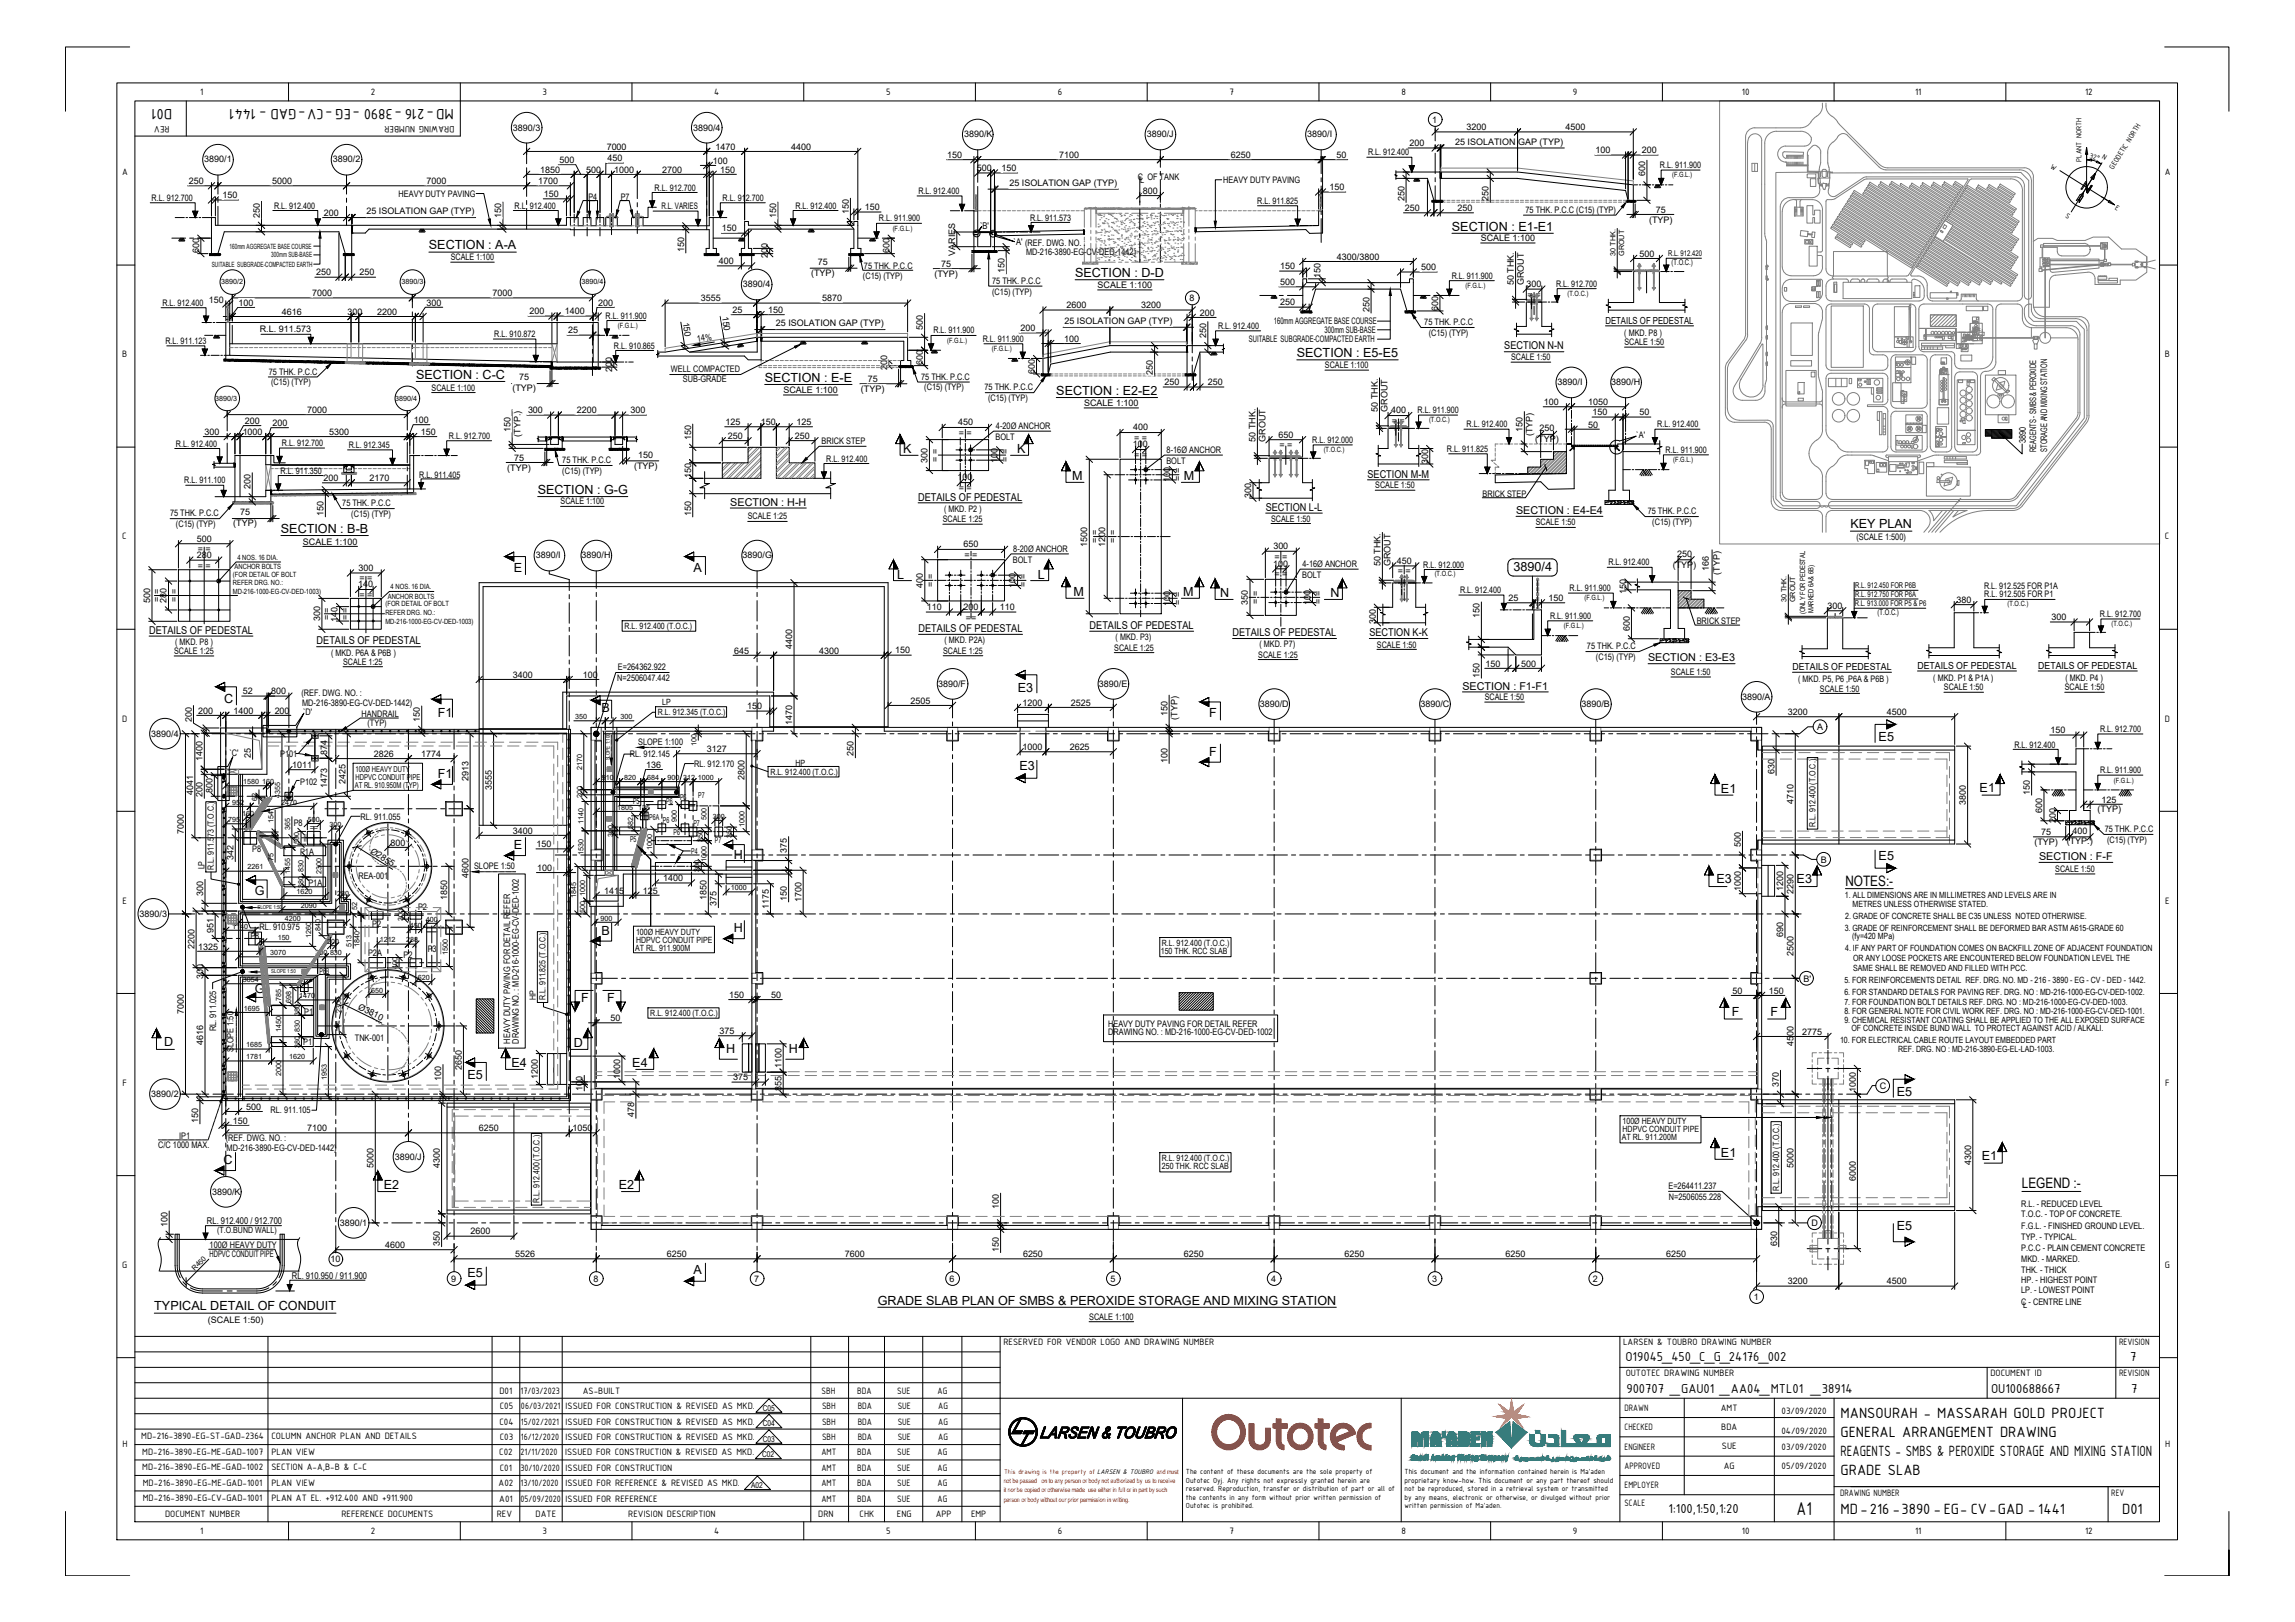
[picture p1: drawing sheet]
<svg xmlns="http://www.w3.org/2000/svg" width="841mm" height="594mm" viewBox="0 0 841 594" stroke-linecap="round" stroke-linejoin="round" font-family="sans-serif">
<defs><g id="words">
<text font-size="7.3" x="658.4" y="554.8">A1</text>
<g font-size="5.9">
<text x="63.1" y="39.8" transform="rotate(-180 63.1 39.8)">D01</text>
<text x="166.3" y="39.8" transform="rotate(-180 166.3 39.8)">MD-216 -3890 -EG -CV-GAD - 1441</text>
<text x="674.5" y="519.2">MANSOURAH - MASSARAH GOLD PROJECT</text>
<text x="674.5" y="526.3">GENERAL ARRANGEMENT DRAWING</text>
<text x="674.5" y="533.3">REAGENTS - SMBS &amp; PEROXIDE STORAGE AND MIXING STATION</text>
<text x="674.5" y="540.4">GRADE SLAB</text>
<text x="674.5" y="554.5">MD-216 -3890 -EG- CV-GAD - 1441</text>
<text x="777.7" y="554.5">D01</text>
</g>
<g font-size="5.3">
<text x="676.3" y="324.4">NOTES:-</text>
<text x="740.9" y="435.2">LEGEND :-</text>
</g>
<g font-size="5.1">
<text x="595.7" y="498.4">O19045_450_C_G_24176_002</text>
<text x="780.7" y="498.4">7</text>
<text x="596" y="510.2">900707 _GAU01 _AA04_MTL01 _38914</text>
<text x="729.6" y="510.2">OU100688667</text>
<text x="781" y="510.2">7</text>
<text x="611.5" y="554.1">1:100,1:50,1:20</text>
</g>
<g font-size="4.6">
<text x="532.1" y="84.5">SECTION : E1-E1</text>
<text x="157.2" y="91.3">SECTION : A-A</text>
<text x="394" y="101.5">SECTION : D-D</text>
<text x="475.2" y="130.8">SECTION : E5-E5</text>
<text x="152.5" y="138.7">SECTION : C-C</text>
<text x="280.2" y="139.8">SECTION : E-E</text>
<text x="387.1" y="144.6">SECTION : E2-E2</text>
<text x="331" y="166">K</text>
<text x="372.7" y="166">K</text>
<text x="392.9" y="175.9">M</text>
<text x="433.9" y="175.9">M</text>
<text x="197" y="180.9">SECTION : G-G</text>
<text x="102.9" y="195.2">SECTION : B-B</text>
<text x="678.1" y="193.6">KEY PLAN</text>
<text x="188.2" y="209.4">E</text>
<text x="254.2" y="209.4">A</text>
<text x="554.7" y="209.3">3890/4</text>
<text x="328.8" y="211.9">L</text>
<text x="380.3" y="211.9">L</text>
<text x="393.4" y="218.4">M</text>
<text x="433.6" y="218.4">M</text>
<text x="447.2" y="218.8">N</text>
<text x="487.6" y="218.8">N</text>
<text x="82.2" y="257.7">C</text>
<text x="372.9" y="253.3">E3</text>
<text x="160.4" y="262.7">F1</text>
<text x="220.4" y="260.8">B</text>
<text x="443.1" y="262.7">F</text>
<text x="688.5" y="271.4">E5</text>
<text x="373.6" y="282">E3</text>
<text x="443.1" y="276.9">F</text>
<text x="160.4" y="285">F1</text>
<text x="630.7" y="290.3">E1</text>
<text x="725.5" y="290.1">E1</text>
<text x="188.2" y="311.1">E</text>
<text x="268.9" y="314.5">H</text>
<text x="688.5" y="315.1">E5</text>
<text x="629" y="323.2">E3</text>
<text x="658.4" y="323.6">E3</text>
<text x="93.4" y="327.9">G</text>
<text x="268.9" y="341.3">H</text>
<text x="220.4" y="342.3">B</text>
<text x="93.4" y="363.6">G</text>
<text x="213" y="366.9">F</text>
<text x="222.4" y="366.9">F</text>
<text x="634.6" y="372">F</text>
<text x="648.8" y="372">F</text>
<text x="60.2" y="383.3">D</text>
<text x="210.3" y="383.6">D</text>
<text x="266.1" y="385.7">H</text>
<text x="289" y="385.7">H</text>
<text x="171.3" y="395.2">E5</text>
<text x="187.5" y="390.8">E4</text>
<text x="231.7" y="390.8">E4</text>
<text x="695.1" y="401.3">E5</text>
<text x="630.7" y="423.7">E1</text>
<text x="726.2" y="424.9">E1</text>
<text x="81.9" y="426.2">C</text>
<text x="140.7" y="435.5">E2</text>
<text x="226.8" y="435.3">E2</text>
<text x="695.1" y="450.5">E5</text>
<text x="171.3" y="467.8">E5</text>
<text x="254.2" y="466.7">A</text>
<text x="56.5" y="479.9">TYPICAL DETAIL OF CONDUIT</text>
<text x="321.7" y="477.8">GRADE SLAB PLAN OF SMBS &amp; PEROXIDE STORAGE AND MIXING STATION</text>
</g>
<g font-size="4">
<text x="551.3" y="128">SECTION N-N</text>
<text x="501.1" y="174.9">SECTION M-M</text>
<text x="267.6" y="185.2">SECTION : H-H</text>
<text x="336.5" y="183.3">DETAILS OF PEDESTAL</text>
<text x="463.8" y="187.1">SECTION L-L</text>
<text x="555.6" y="188.3">SECTION : E4-E4</text>
<text x="54.6" y="232.1">DETAILS OF PEDESTAL</text>
<text x="336.6" y="231.5">DETAILS OF PEDESTAL</text>
<text x="399.3" y="230.3">DETAILS OF PEDESTAL</text>
<text x="451.7" y="233">DETAILS OF PEDESTAL</text>
<text x="501.8" y="233">SECTION K-K</text>
<text x="116" y="236">DETAILS OF PEDESTAL</text>
<text x="604" y="242.2">SECTION : E3-E3</text>
<text x="535.9" y="252.6">SECTION : F1-F1</text>
<text x="747.2" y="315">SECTION : F-F</text>
</g>
<g font-size="3.7">
<text x="73.4" y="34.8">1</text>
<text x="135.9" y="34.8">2</text>
<text x="198.8" y="34.7">3</text>
<text x="261.7" y="34.8">4</text>
<text x="324.7" y="34.7">5</text>
<text x="387.7" y="34.8">6</text>
<text x="450.6" y="34.8">7</text>
<text x="513.5" y="34.8">8</text>
<text x="576.4" y="34.7">9</text>
<text x="638.3" y="34.8">10</text>
<text x="701.8" y="34.8">11</text>
<text x="764.1" y="34.8">12</text>
<text x="62.1" y="46.3" transform="rotate(-180 62.1 46.3)">REV</text>
<text x="166.5" y="46.3" transform="rotate(-180 166.5 46.3)">DRAWING NUMBER</text>
<text x="44.7" y="64.2">A</text>
<text x="793.3" y="64.2">A</text>
<text x="44.8" y="130.9">B</text>
<text x="793.4" y="130.9">B</text>
<text x="44.8" y="197.6">C</text>
<text x="793.4" y="197.6">C</text>
<text x="44.7" y="264.3">D</text>
<text x="793.3" y="264.3">D</text>
<text x="44.9" y="331">E</text>
<text x="793.4" y="331">E</text>
<text x="44.9" y="397.7">F</text>
<text x="793.5" y="397.7">F</text>
<text x="44.8" y="464.4">G</text>
<text x="793.4" y="464.4">G</text>
<text x="367.7" y="492.8">RESERVED FOR VENDOR LOGO AND DRAWING NUMBER</text>
<text x="594.8" y="492.8">LARSEN &amp; TOUBRO DRAWING NUMBER</text>
<text x="776.5" y="492.8">REVISION</text>
<text x="595.7" y="504.1">OUTOTEC DRAWING NUMBER</text>
<text x="729.4" y="504.1">DOCUMENT ID</text>
<text x="776.5" y="504.1">REVISION</text>
<text x="183" y="510.5">D01</text>
<text x="190.7" y="510.5">17/03/2023</text>
<text x="213.6" y="510.5">AS-BUILT</text>
<text x="301" y="510.5">SBH</text>
<text x="314.1" y="510.5">BDA</text>
<text x="328.7" y="510.5">SUE</text>
<text x="343.6" y="510.5">AG</text>
<text x="183" y="521.8">C04</text>
<text x="183.1" y="516.1">C05</text>
<text x="190.9" y="521.8">15/02/2021</text>
<text x="190.9" y="516.1">06/03/2021</text>
<text x="207.3" y="521.8">ISSUED FOR CONSTRUCTION &amp; REVISED AS MKD.</text>
<text x="207.3" y="516.1">ISSUED FOR CONSTRUCTION &amp; REVISED AS MKD.</text>
<text x="301.2" y="521.8">SBH</text>
<text x="301.2" y="516.1">SBH</text>
<text x="314.3" y="521.8">BDA</text>
<text x="314.3" y="516.1">BDA</text>
<text x="329" y="521.8">SUE</text>
<text x="329" y="516.1">SUE</text>
<text x="343.8" y="521.8">AG</text>
<text x="343.8" y="516.1">AG</text>
<text x="595.3" y="516.8">DRAWN</text>
<text x="630.6" y="516.9">AMT</text>
<text x="652.9" y="518">03/09/2020</text>
<text x="51.8" y="527.2">MD-216-3890-EG-ST-GAD-2364</text>
<text x="99.5" y="527.2">COLUMN ANCHOR PLAN AND DETAILS</text>
<text x="183.1" y="527.4">C03</text>
<text x="190.9" y="527.4">16/12/2020</text>
<text x="207.3" y="527.4">ISSUED FOR CONSTRUCTION &amp; REVISED AS MKD.</text>
<text x="301.2" y="527.4">SBH</text>
<text x="314.3" y="527.4">BDA</text>
<text x="329" y="527.4">SUE</text>
<text x="343.8" y="527.4">AG</text>
<text x="595.3" y="523.9">CHECKED</text>
<text x="630.8" y="523.6">BDA</text>
<text x="652.8" y="525.1">04/09/2020</text>
<text x="44.9" y="530.1">H</text>
<text x="52.1" y="532.9">MD-216-3890-EG-ME-GAD-1007</text>
<text x="99.5" y="532.9">PLAN VIEW</text>
<text x="183" y="533.1">C02</text>
<text x="190.7" y="533.1">21/11/2020</text>
<text x="207.1" y="533.1">ISSUED FOR CONSTRUCTION &amp; REVISED AS MKD.</text>
<text x="301" y="533.1">AMT</text>
<text x="314.1" y="533.1">BDA</text>
<text x="328.7" y="533.1">SUE</text>
<text x="343.6" y="533.1">AG</text>
<text x="595.3" y="531">ENGINEER</text>
<text x="631" y="530.8">SUE</text>
<text x="652.9" y="531">03/09/2020</text>
<text x="793.4" y="530.1">H</text>
<text x="52.1" y="538.5">MD-216-3890-EG-ME-GAD-1002</text>
<text x="99.5" y="538.3">SECTION A-A,B-B &amp; C-C</text>
<text x="183.2" y="538.7">C01</text>
<text x="190.7" y="538.7">30/10/2020</text>
<text x="207.3" y="538.7">ISSUED FOR CONSTRUCTION</text>
<text x="301" y="538.7">AMT</text>
<text x="314.1" y="538.7">BDA</text>
<text x="328.7" y="538.7">SUE</text>
<text x="343.6" y="538.7">AG</text>
<text x="595.3" y="538">APPROVED</text>
<text x="631.7" y="538.1">AG</text>
<text x="652.9" y="538">05/09/2020</text>
<text x="52.4" y="544.2">MD-216-3890-EG-ME-GAD-1001</text>
<text x="99.5" y="544.2">PLAN VIEW</text>
<text x="182.7" y="544.4">A02</text>
<text x="190.7" y="544.4">13/10/2020</text>
<text x="207.2" y="544.4">ISSUED FOR REFERENCE &amp; REVISED AS MKD.</text>
<text x="301" y="544.4">AMT</text>
<text x="314.1" y="544.4">BDA</text>
<text x="328.7" y="544.4">SUE</text>
<text x="343.6" y="544.4">AG</text>
<text x="595.3" y="545.1">EMPLOYER</text>
<text x="52.4" y="549.8">MD-216-3890-EG-CV-GAD-1001</text>
<text x="99.5" y="549.8">PLAN AT EL. +912.400 AND +911.900</text>
<text x="183" y="550.1">A01</text>
<text x="190.7" y="550.1">05/09/2020</text>
<text x="207.3" y="550.1">ISSUED FOR REFERENCE</text>
<text x="301" y="550.1">AMT</text>
<text x="314.1" y="550.1">BDA</text>
<text x="328.7" y="550.1">SUE</text>
<text x="343.6" y="550.1">AG</text>
<text x="595.3" y="551.6">SCALE</text>
<text x="674.3" y="548">DRAWING NUMBER</text>
<text x="773.7" y="548">REV</text>
<text x="60.5" y="555.7">DOCUMENT NUMBER</text>
<text x="125.1" y="555.7">REFERENCE DOCUMENTS</text>
<text x="182" y="555.7">REV</text>
<text x="196.3" y="555.7">DATE</text>
<text x="230.2" y="555.7">REVISION DESCRIPTION</text>
<text x="299.9" y="555.7">DRN</text>
<text x="315" y="555.7">CHK</text>
<text x="328.7" y="555.7">ENG</text>
<text x="342.9" y="555.7">APP</text>
<text x="355.8" y="555.7">EMP</text>
<text x="73.4" y="561.7">1</text>
<text x="135.9" y="561.8">2</text>
<text x="198.8" y="561.7">3</text>
<text x="261.7" y="561.7">4</text>
<text x="324.7" y="561.7">5</text>
<text x="387.7" y="561.8">6</text>
<text x="450.6" y="561.7">7</text>
<text x="513.5" y="561.7">8</text>
<text x="576.4" y="561.9">9</text>
<text x="638.3" y="561.7">10</text>
<text x="701.8" y="561.7">11</text>
<text x="764.1" y="561.8">12</text>
</g>
<g font-size="3.6">
<text x="588.3" y="118.6">DETAILS OF PEDESTAL</text>
<text x="656.9" y="245.5">DETAILS OF PEDESTAL</text>
<text x="702.7" y="245">DETAILS OF PEDESTAL</text>
<text x="746.9" y="245">DETAILS OF PEDESTAL</text>
</g>
<g font-size="3.4">
<text x="359.1" y="83.9">`B'</text>
<text x="371.5" y="89.7">`A' (REF. DWG. NO. :</text>
<text x="75.8" y="448.4">RL. 912.400 / 912.700</text>
<text x="107" y="468.3">RL. 910.950 / 911.900</text>
</g>
<g font-size="3.3">
<text x="188" y="47.8">3890/3</text>
<text x="254" y="47.8">3890/4</text>
<text x="524.9" y="44.9">1</text>
<text x="537.4" y="47.7">3200</text>
<text x="573.7" y="47.7">4500</text>
<text x="353.3" y="50.3">3890/K</text>
<text x="420.2" y="50.3">3890/J</text>
<text x="479.1" y="50.3">3890/I</text>
<text x="516.5" y="53.6">200</text>
<text x="533.3" y="52.9">25 ISOLATION GAP (TYP)</text>
<text x="74.8" y="59.5">3890/1</text>
<text x="122" y="59.5">3890/2</text>
<text x="205" y="59.7">500</text>
<text x="222.3" y="54.8">7000</text>
<text x="222.6" y="59.1">450</text>
<text x="262.2" y="54.8">1470</text>
<text x="290" y="54.8">4400</text>
<text x="347.1" y="57.8">150</text>
<text x="388.1" y="57.8">7100</text>
<text x="451" y="57.8">6250</text>
<text x="489.8" y="57.8">50</text>
<text x="501.3" y="56.9">R.L. 912.400</text>
<text x="584.7" y="56.1">100</text>
<text x="601.7" y="56.1">200</text>
<text x="197.9" y="63.2">1850</text>
<text x="214.8" y="63.2">500</text>
<text x="225.1" y="63.2">1000</text>
<text x="242.6" y="63.2">2700</text>
<text x="261.2" y="60.1">100</text>
<text x="263.9" y="63.2">150</text>
<text x="357.9" y="62.7">500</text>
<text x="367" y="62.7">150</text>
<text x="602.9" y="64.6" transform="rotate(-90 602.9 64.6)">600</text>
<text x="608.3" y="61.6">R.L. 911.900</text>
<text x="69.2" y="67.4">250</text>
<text x="99.8" y="67.4">5000</text>
<text x="156.3" y="67.4">7000</text>
<text x="197.3" y="67.4">1700</text>
<text x="239.9" y="69.8">R.L. 912.700</text>
<text x="336.5" y="71">R.L. 912.400</text>
<text x="369.9" y="68">25 ISOLATION GAP (TYP)</text>
<text x="417" y="66">C OF TANK</text>
<text x="417.8" y="67.2">L</text>
<text x="418.7" y="71">800</text>
<text x="448.3" y="67">HEAVY DUTY PAVING</text>
<text x="487.2" y="69.7">150</text>
<text x="55.5" y="73.6">R.L. 912.700</text>
<text x="81.5" y="72.6">150</text>
<text x="100.4" y="76.4">R.L. 912.400</text>
<text x="146.1" y="72">HEAVY DUTY PAVING</text>
<text x="188.6" y="76.4">R.L. 912.400</text>
<text x="199.3" y="72.2">150</text>
<text x="215.7" y="73.1">P4</text>
<text x="227.5" y="73.1">P7</text>
<text x="242.4" y="76.6">R.L. VARIES</text>
<text x="264.8" y="73.6">R.L. 912.700</text>
<text x="291.5" y="76.4">R.L. 912.400</text>
<text x="316.9" y="77">150</text>
<text x="460.7" y="74.7">R.L. 911.825</text>
<text x="514.6" y="73.6" transform="rotate(-90 514.6 73.6)">250</text>
<text x="514.8" y="77.3">250</text>
<text x="534.1" y="77.3">250</text>
<text x="545.5" y="73.6" transform="rotate(-90 545.5 73.6)">250</text>
<text x="559" y="77.9">75 THK. P.C.C (C15) (TYP)</text>
<text x="606.8" y="77.9">75</text>
<text x="95.2" y="79.7" transform="rotate(-90 95.2 79.7)">250</text>
<text x="118.7" y="79.1">200</text>
<text x="134.3" y="78.4">25 ISOLATION GAP (TYP)</text>
<text x="183.7" y="79.9" transform="rotate(-90 183.7 79.9)">150</text>
<text x="284.4" y="79.9" transform="rotate(-90 284.4 79.9)">150</text>
<text x="311" y="78.5" transform="rotate(-90 311 78.5)">150</text>
<text x="322.1" y="81.1">R.L. 911.900</text>
<text x="377.5" y="80.8">R.L. 911.573</text>
<text x="604.3" y="81.5">(TYP)</text>
<text x="264.6" y="84.8">150</text>
<text x="542.6" y="88.3">SCALE 1:100</text>
<text x="73" y="92.8" transform="rotate(-90 73 92.8)">600</text>
<text x="165.2" y="95.3">SCALE 1:100</text>
<text x="250.7" y="92.4" transform="rotate(-90 250.7 92.4)">150</text>
<text x="281.4" y="94.7" transform="rotate(-90 281.4 94.7)">200</text>
<text x="326" y="92.8" transform="rotate(-90 326 92.8)">600</text>
<text x="350" y="93.6" transform="rotate(-90 350 93.6)">VARIES</text>
<text x="376" y="93.6">MD-216-3890-EG-CV-DED-1442)</text>
<text x="490" y="95.1">4300/3800</text>
<text x="600.8" y="94">500</text>
<text x="115.9" y="100.9">250</text>
<text x="131.7" y="100.9">250</text>
<text x="263.4" y="96.7">400</text>
<text x="297.3" y="101.1">(TYP)</text>
<text x="299.7" y="97.1">75</text>
<text x="316.6" y="98.4">75 THK. P.C.C</text>
<text x="342.4" y="101.4">(TYP)</text>
<text x="344.9" y="97.8">75</text>
<text x="368.1" y="100" transform="rotate(-90 368.1 100)">150</text>
<text x="469.1" y="98.7">150</text>
<text x="483.9" y="101.9" transform="rotate(-90 483.9 101.9)">150</text>
<text x="520.8" y="99">500</text>
<text x="272.2" y="105.2">3890/4</text>
<text x="316.2" y="102.1">(C15) (TYP)</text>
<text x="363.6" y="103.9">75 THK. P.C.C</text>
<text x="363.6" y="107.9">(C15) (TYP)</text>
<text x="402.2" y="105.5">SCALE 1:100</text>
<text x="469.1" y="104.4">500</text>
<text x="532" y="102.1">R.L. 911.900</text>
<text x="554.8" y="104.5" transform="rotate(-90 554.8 104.5)">50 THK.</text>
<text x="558.4" y="104.5" transform="rotate(-90 558.4 104.5)">GROUT</text>
<text x="559.4" y="105.1">300</text>
<text x="570.2" y="105">R.L. 912.700</text>
<text x="59.5" y="112">R.L. 912.400</text>
<text x="76.5" y="110.8">150</text>
<text x="87.4" y="111.9">100</text>
<text x="114.5" y="108.5">7000</text>
<text x="156.3" y="111.9">300</text>
<text x="180.5" y="108.5">7000</text>
<text x="219.2" y="111.9">200</text>
<text x="256.8" y="110.4">3555</text>
<text x="301.3" y="110.4">5870</text>
<text x="390.8" y="112.9">2600</text>
<text x="418.2" y="112.9">3200</text>
<text x="435.8" y="110.3">8</text>
<text x="469.1" y="111.9">250</text>
<text x="527" y="113.8" transform="rotate(-90 527 113.8)">600</text>
<text x="559.8" y="109">= =</text>
<text x="103.3" y="115.3">4616</text>
<text x="127.4" y="115.3">300</text>
<text x="138.2" y="115.3">2200</text>
<text x="194" y="115.1">200</text>
<text x="207" y="115.1">1400</text>
<text x="221.9" y="116.7">R.L. 911.900</text>
<text x="250.2" y="118.1" transform="rotate(81 250.2 118.1)">150</text>
<text x="264.6" y="116" transform="rotate(81 264.6 116)">150</text>
<text x="268.4" y="114.6">25</text>
<text x="281.5" y="114.6">150</text>
<text x="284.3" y="119.4">25 ISOLATION GAP (TYP)</text>
<text x="390.1" y="118.6">25 ISOLATION GAP (TYP)</text>
<text x="439.7" y="115.6">200</text>
<text x="466.8" y="118.6">160mm AGGREGATE BASE COURSE</text>
<text x="501.8" y="114.1" transform="rotate(-90 501.8 114.1)">250</text>
<text x="522" y="119">75 THK. P.C.C</text>
<text x="60.6" y="126">R.L. 911.123</text>
<text x="95.2" y="121.7">R.L. 911.573</text>
<text x="181.1" y="123.5">R.L. 910.872</text>
<text x="208.3" y="122.1">25</text>
<text x="255.6" y="125.3" transform="rotate(-9 255.6 125.3)">14%</text>
<text x="338.2" y="120.7" transform="rotate(-90 338.2 120.7)">500</text>
<text x="342.1" y="122.1">R.L. 911.900</text>
<text x="360.1" y="125.2">R.L. 911.900</text>
<text x="374" y="121.3">200</text>
<text x="390" y="125.2">100</text>
<text x="442" y="123.8" transform="rotate(-90 442 123.8)">250</text>
<text x="446.3" y="120.5">R.L. 912.400</text>
<text x="457.7" y="125.3">SUITABLE SUBGRADE-COMPACTED EARTH</text>
<text x="485.4" y="121.9">300mm SUB-BASE</text>
<text x="523.6" y="122.9">(C15) (TYP)</text>
<text x="595.2" y="122.9">( MKD. P8 )</text>
<text x="224.9" y="127.7">R.L. 910.865</text>
<text x="553.7" y="131.9">SCALE 1:50</text>
<text x="595.3" y="126.4">SCALE 1:50</text>
<text x="98.5" y="137.5">75 THK. P.C.C</text>
<text x="224.3" y="136.2" transform="rotate(-90 224.3 136.2)">200</text>
<text x="245.9" y="136.2">WELL COMPACTED</text>
<text x="325.1" y="135.7" transform="rotate(-90 325.1 135.7)">200</text>
<text x="338.2" y="133.8" transform="rotate(-90 338.2 133.8)">600</text>
<text x="379.2" y="136.9" transform="rotate(-90 379.2 136.9)">600</text>
<text x="422.5" y="137.2" transform="rotate(-90 422.5 137.2)">250</text>
<text x="485.5" y="134.9">SCALE 1:100</text>
<text x="99.3" y="140.9">(C15) (TYP)</text>
<text x="158.2" y="143.1">SCALE 1:100</text>
<text x="187.8" y="143.3">(TYP)</text>
<text x="190.3" y="139.3">75</text>
<text x="250.3" y="140">SUB-GRADE</text>
<text x="287.1" y="144">SCALE 1:100</text>
<text x="315.5" y="143.5">(TYP)</text>
<text x="318" y="139.9">75</text>
<text x="337.6" y="139.3">75 THK. P.C.C</text>
<text x="338.7" y="142.8">(C15) (TYP)</text>
<text x="360.8" y="142.9">75 THK. P.C.C</text>
<text x="426.7" y="141.1">250</text>
<text x="442.6" y="141.1">250</text>
<text x="570.8" y="141.1">3890/I</text>
<text x="590.5" y="141.1">3890/H</text>
<text x="362.1" y="146.9">(C15) (TYP)</text>
<text x="397.3" y="148.7">SCALE 1:100</text>
<text x="565.7" y="148.4">100</text>
<text x="582" y="148.4">1050</text>
<text x="89.7" y="155.3">200</text>
<text x="112.6" y="151.2">7000</text>
<text x="151.6" y="154.9">100</text>
<text x="193.5" y="151.4">300</text>
<text x="211.4" y="151.4">2200</text>
<text x="231" y="151.4">300</text>
<text x="265.8" y="155.7">125</text>
<text x="278.8" y="155.7">150</text>
<text x="291.8" y="155.7">125</text>
<text x="351.1" y="155.8">450</text>
<text x="504.9" y="150.8" transform="rotate(-90 504.9 150.8)">50 THK.</text>
<text x="508.5" y="150.8" transform="rotate(-90 508.5 150.8)">GROUT</text>
<text x="509.8" y="151.4">400</text>
<text x="510.1" y="155.3">= =</text>
<text x="519.5" y="151.4">R.L. 911.900</text>
<text x="583.6" y="152.1">150</text>
<text x="600.9" y="152.1">50</text>
<text x="75" y="159.3">300</text>
<text x="88.9" y="159.3">1000</text>
<text x="99.8" y="156">200</text>
<text x="120.6" y="159.3">5300</text>
<text x="154.2" y="159.3">150</text>
<text x="164.5" y="160.8">R.L. 912.700</text>
<text x="187.1" y="158.1" transform="rotate(-90 187.1 158.1)">150</text>
<text x="190.7" y="160" transform="rotate(-90 190.7 160)">(TYP.)</text>
<text x="253.2" y="161.3" transform="rotate(-90 253.2 161.3)">150</text>
<text x="266.7" y="160.8">250</text>
<text x="291.2" y="160.8">250</text>
<text x="351.4" y="159.7">= =</text>
<text x="364.8" y="161.3">BOLT</text>
<text x="365" y="157.3">4-20Ø ANCHOR</text>
<text x="415.3" y="157.6">400</text>
<text x="415.6" y="161.6">= =</text>
<text x="460.1" y="161.7" transform="rotate(-90 460.1 161.7)">50 THK.</text>
<text x="463.7" y="161.8" transform="rotate(-90 463.7 161.8)">GROUT</text>
<text x="468.5" y="160.3">650</text>
<text x="537.4" y="156.5">R.L. 912.400</text>
<text x="558" y="158.3" transform="rotate(-90 558 158.3)">150</text>
<text x="561.6" y="159.9" transform="rotate(-90 561.6 159.9)">(TYP)</text>
<text x="562.6" y="161.9">(TYP)</text>
<text x="564.2" y="158">250</text>
<text x="582" y="156.6">50</text>
<text x="599.6" y="160.5">`A'</text>
<text x="607.3" y="156.5">R.L. 912.400</text>
<text x="64.5" y="163.6">R.L. 912.400</text>
<text x="103.3" y="163.4">R.L. 912.700</text>
<text x="127.8" y="164.1">R.L. 912.345</text>
<text x="233.8" y="167.7">150</text>
<text x="301.1" y="162.7">BRICK STEP</text>
<text x="415.1" y="163.9">100</text>
<text x="415.6" y="167.8">= =</text>
<text x="427.5" y="166">8-16Ø ANCHOR</text>
<text x="468.8" y="164.2">= =</text>
<text x="480.9" y="162.3">R.L. 912.000</text>
<text x="530.2" y="165.5">R.L. 911.825</text>
<text x="610.4" y="165.9">R.L. 911.900</text>
<text x="742.3" y="162.4" transform="rotate(-90 742.3 162.4)">3890</text>
<text x="746.1" y="165.5" transform="rotate(-90 746.1 165.5)">REAGENTS - SMBS &amp; PEROXIDE</text>
<text x="750.2" y="165.5" transform="rotate(-90 750.2 165.5)">STORAGE AND MIXING STATION</text>
<text x="102.8" y="173.5">R.L. 911.350</text>
<text x="185.9" y="172.4">(TYP)</text>
<text x="188.4" y="168.8">75</text>
<text x="206.1" y="169.6">75 THK. P.C.C</text>
<text x="206.1" y="173.6">(C15) (TYP)</text>
<text x="232.4" y="171.6">(TYP)</text>
<text x="302.8" y="169.1">R.L. 912.400</text>
<text x="339.8" y="169.4" transform="rotate(-90 339.8 169.4)">300</text>
<text x="343.8" y="169.1" transform="rotate(-90 343.8 169.1)">= =</text>
<text x="365.5" y="169.5" transform="rotate(-90 365.5 169.5)">100</text>
<text x="369.5" y="169.1" transform="rotate(-90 369.5 169.1)">= =</text>
<text x="427.4" y="170">BOLT</text>
<text x="523.3" y="169.9" transform="rotate(-90 523.3 169.9)">300</text>
<text x="67.5" y="177.1">R.L. 911.100</text>
<text x="91.8" y="179.1" transform="rotate(-90 91.8 179.1)">200</text>
<text x="118.6" y="176.2">200</text>
<text x="135.4" y="176.2">2170</text>
<text x="153.7" y="175">R.L. 911.405</text>
<text x="253.2" y="175.2" transform="rotate(-90 253.2 175.2)">150</text>
<text x="350.9" y="176">100</text>
<text x="351.4" y="179.9">= =</text>
<text x="428.8" y="176.7" transform="rotate(-90 428.8 176.7)">100</text>
<text x="432.8" y="176.2" transform="rotate(-90 432.8 176.2)">= =</text>
<text x="504" y="178.8">SCALE 1:50</text>
<text x="125.4" y="185.3">75 THK. P.C.C</text>
<text x="205.4" y="184.8">SCALE 1:100</text>
<text x="458.5" y="182.4" transform="rotate(-90 458.5 182.4)">300</text>
<text x="543.2" y="181.9">BRICK STEP</text>
<text x="62.3" y="189">75 THK. P.C.C</text>
<text x="88" y="188.8">75</text>
<text x="118.6" y="189.1" transform="rotate(-90 118.6 189.1)">150</text>
<text x="128.7" y="189.4">(C15) (TYP)</text>
<text x="253.2" y="189.1" transform="rotate(-90 253.2 189.1)">150</text>
<text x="274" y="190.3">SCALE 1:25</text>
<text x="345.5" y="191.3">SCALE 1:25</text>
<text x="346" y="187.4">( MKD. P2 )</text>
<text x="465.8" y="191.1">SCALE 1:50</text>
<text x="603.8" y="188.3">75 THK. P.C.C</text>
<text x="64.5" y="192.8">(C15) (TYP)</text>
<text x="85.5" y="192.8">(TYP)</text>
<text x="562.8" y="192.5">SCALE 1:50</text>
<text x="605.5" y="192.3">(C15) (TYP)</text>
<text x="680.3" y="197.7">(SCALE 1:500)</text>
<text x="72.1" y="198.5">500</text>
<text x="72.5" y="202.1">= =</text>
<text x="111" y="199.4">SCALE 1:100</text>
<text x="353.1" y="200.4">650</text>
<text x="371.3" y="202.2">8-20Ø ANCHOR</text>
<text x="398.4" y="200.3" transform="rotate(-90 398.4 200.3)">1500</text>
<text x="402.3" y="198.9" transform="rotate(-90 402.3 198.9)">= =</text>
<text x="404.9" y="200.3" transform="rotate(-90 404.9 200.3)">1200</text>
<text x="408.9" y="198.9" transform="rotate(-90 408.9 198.9)">= =</text>
<text x="466.6" y="201.1">300</text>
<text x="614.6" y="203.9">250</text>
<text x="72.1" y="204.4">280</text>
<text x="72.5" y="208.3">= =</text>
<text x="131.3" y="209.2">300</text>
<text x="196.3" y="204.5">3890/I</text>
<text x="213.1" y="204.5">3890/H</text>
<text x="272.1" y="204.5">3890/G</text>
<text x="353.5" y="204.4">= =</text>
<text x="371.2" y="206.2">BOLT</text>
<text x="466.5" y="207.5">100</text>
<text x="467" y="205">= =</text>
<text x="477.3" y="207.8">4-16Ø ANCHOR</text>
<text x="506" y="207.4" transform="rotate(-90 506 207.4)">50 THK.</text>
<text x="509.6" y="207.4" transform="rotate(-90 509.6 207.4)">GROUT</text>
<text x="511.9" y="206.5">450</text>
<text x="521.5" y="207.9">R.L. 912.000</text>
<text x="589.4" y="207.1">R.L. 912.400</text>
<text x="613" y="207.9">(TYP)</text>
<text x="626.3" y="209" transform="rotate(-90 626.3 209)">166</text>
<text x="131.2" y="215.1">140</text>
<text x="131.7" y="212.8">= =</text>
<text x="338.1" y="215.2" transform="rotate(-90 338.1 215.2)">400</text>
<text x="342.1" y="214.9" transform="rotate(-90 342.1 214.9)">= =</text>
<text x="372.1" y="215.4" transform="rotate(-90 372.1 215.4)">100</text>
<text x="376" y="214.9" transform="rotate(-90 376 214.9)">= =</text>
<text x="467" y="211.5">= =</text>
<text x="477.2" y="211.8">BOLT</text>
<text x="512.2" y="210.4">= =</text>
<text x="630.2" y="210.5" transform="rotate(-90 630.2 210.5)">(TYP)</text>
<text x="727.1" y="215.6">R.L. 912.525 FOR P1A</text>
<text x="55.1" y="220.9" transform="rotate(-90 55.1 220.9)">500</text>
<text x="58.6" y="220.5" transform="rotate(-90 58.6 220.5)">= =</text>
<text x="61" y="220.8" transform="rotate(-90 61 220.8)">280</text>
<text x="64.9" y="220.5" transform="rotate(-90 64.9 220.5)">= =</text>
<text x="131.7" y="219">= =</text>
<text x="432.8" y="221.5" transform="rotate(-90 432.8 221.5)">= =</text>
<text x="457.3" y="221.5" transform="rotate(-90 457.3 221.5)">350</text>
<text x="461.2" y="221.2" transform="rotate(-90 461.2 221.2)">= =</text>
<text x="480.2" y="221.6" transform="rotate(-90 480.2 221.6)">100</text>
<text x="484.2" y="221.2" transform="rotate(-90 484.2 221.2)">= =</text>
<text x="535.1" y="217.3">R.L. 912.400</text>
<text x="552.8" y="220.1">25</text>
<text x="567.5" y="220.1">150</text>
<text x="575.2" y="216.5">R.L. 911.900</text>
<text x="596" y="217.5" transform="rotate(-90 596 217.5)">150</text>
<text x="717" y="220.8">380</text>
<text x="727.1" y="218.8">R.L. 912.505 FOR P1</text>
<text x="117.3" y="227.6" transform="rotate(-90 117.3 227.6)">300</text>
<text x="120.9" y="227.2" transform="rotate(-90 120.9 227.2)">= =</text>
<text x="123.6" y="227.7" transform="rotate(-90 123.6 227.7)">140</text>
<text x="127.6" y="227.2" transform="rotate(-90 127.6 227.2)">= =</text>
<text x="339.6" y="223.5">110</text>
<text x="353.1" y="223.4">200</text>
<text x="353.9" y="227.3">==</text>
<text x="366.4" y="223.5">110</text>
<text x="428.8" y="222" transform="rotate(-90 428.8 222)">100</text>
<text x="542.2" y="226.4" transform="rotate(-90 542.2 226.4)">150</text>
<text x="568.1" y="226.7">R.L. 911.900</text>
<text x="669.7" y="223.1">300</text>
<text x="751.8" y="227.2">300</text>
<text x="769.5" y="226">R.L. 912.700</text>
<text x="504.1" y="228.5" transform="rotate(-90 504.1 228.5)">300</text>
<text x="597.2" y="231" transform="rotate(-90 597.2 231)">600</text>
<text x="621.8" y="228.4">BRICK STEP</text>
<text x="63.8" y="239.6">SCALE 1:25</text>
<text x="64.2" y="236.2">( MKD. P8 )</text>
<text x="269.1" y="239.4">645</text>
<text x="290.4" y="237.8" transform="rotate(-90 290.4 237.8)">4400</text>
<text x="300.2" y="239.4">4300</text>
<text x="328" y="239.3">150</text>
<text x="345.6" y="239.5">SCALE 1:25</text>
<text x="346.1" y="235.6">( MKD. P2A)</text>
<text x="408.3" y="238.3">SCALE 1:25</text>
<text x="408.8" y="234.4">( MKD. P3)</text>
<text x="461.6" y="237">( MKD. P7)</text>
<text x="504.6" y="237.2">SCALE 1:50</text>
<text x="581.6" y="237.7">75 THK. P.C.C</text>
<text x="121.3" y="240.1">( MKD. P6A &amp; P6B )</text>
<text x="125.7" y="243.5">SCALE 1:25</text>
<text x="226.4" y="245.4">E=264362.922</text>
<text x="461.1" y="240.8">SCALE 1:25</text>
<text x="544.4" y="244.2">150</text>
<text x="557.4" y="244.2">500</text>
<text x="584.9" y="241.8">(C15) (TYP)</text>
<text x="188" y="248.2">3400</text>
<text x="213.6" y="248.2">100</text>
<text x="226.2" y="249.4">N=2506047.442</text>
<text x="343.8" y="251.5">3890/F</text>
<text x="402.7" y="251.5">3890/E</text>
<text x="542.2" y="248.2" transform="rotate(-90 542.2 248.2)">150</text>
<text x="612.3" y="247.3">SCALE 1:50</text>
<text x="659" y="249.8">( MKD. P5, P6 ,P6A &amp; P6B )</text>
<text x="708.5" y="249.3">( MKD. P1 &amp; P1A )</text>
<text x="756.9" y="249.3">( MKD. P4 )</text>
<text x="89" y="254.4">52</text>
<text x="99.3" y="254.4">800</text>
<text x="110.4" y="254.8">(REF. DWG. NO. :</text>
<text x="333.6" y="257.7">2505</text>
<text x="544.1" y="256.4">SCALE 1:50</text>
<text x="638.4" y="256.3">3890/A</text>
<text x="666.9" y="253.3">SCALE 1:50</text>
<text x="712.4" y="252.8">SCALE 1:50</text>
<text x="756.7" y="252.8">SCALE 1:50</text>
<text x="72.6" y="261.4">200</text>
<text x="85.6" y="261.4">1400</text>
<text x="100.7" y="261.4">200</text>
<text x="110.7" y="258.4">MD-216-3890-EG-CV-DED-1442)</text>
<text x="111.1" y="261.9">`D'</text>
<text x="132.5" y="262.6">HANDRAIL</text>
<text x="273.8" y="259.8">150</text>
<text x="374.8" y="258.5">1200</text>
<text x="392.5" y="258.5">2525</text>
<text x="427.8" y="262.2" transform="rotate(-90 427.8 262.2)">150</text>
<text x="431.4" y="263.7" transform="rotate(-90 431.4 263.7)">(TYP)</text>
<text x="461.6" y="258.9">3890/D</text>
<text x="520.6" y="258.9">3890/C</text>
<text x="579.5" y="258.9">3890/B</text>
<text x="655.1" y="261.9">3200</text>
<text x="691.5" y="261.9">4500</text>
<text x="55.4" y="269.8">3890/4</text>
<text x="70.3" y="264.3" transform="rotate(-90 70.3 264.3)">200</text>
<text x="134.7" y="265.8">(TYP)</text>
<text x="153.9" y="264.5" transform="rotate(-90 153.9 264.5)">150</text>
<text x="290.4" y="265.6" transform="rotate(-90 290.4 265.6)">1470</text>
<text x="665.9" y="267.4">A</text>
<text x="751.4" y="268.6">150</text>
<text x="769.6" y="268.2">R.L. 912.700</text>
<text x="233.8" y="273">SLOPE 1:100</text>
<text x="259" y="275.4">3127</text>
<text x="374.8" y="274.7">1000</text>
<text x="392" y="274.7">2625</text>
<text x="738.2" y="273.8">R.L. 912.400</text>
<text x="74.2" y="278.9" transform="rotate(-90 74.2 278.9)">1400</text>
<text x="84.1" y="277">`C'</text>
<text x="91.9" y="277.6" transform="rotate(-90 91.9 277.6)">25</text>
<text x="102.6" y="277.2">P101</text>
<text x="107.1" y="281.3">1011</text>
<text x="119.9" y="276.4" transform="rotate(-90 119.9 276.4)">874</text>
<text x="137" y="277.2">2826</text>
<text x="154.3" y="277.3">1774</text>
<text x="230.8" y="277.4">RL. 912.145</text>
<text x="236.8" y="281.2">136</text>
<text x="254.4" y="281.1">RL. 912.170</text>
<text x="312.8" y="277" transform="rotate(-90 312.8 277)">250</text>
<text x="427.8" y="279.4" transform="rotate(-90 427.8 279.4)">100</text>
<text x="110" y="287.5">P102</text>
<text x="126.6" y="287.2" transform="rotate(-90 126.6 287.2)">2425</text>
<text x="171.6" y="286.1" transform="rotate(-90 171.6 286.1)">2913</text>
<text x="272.8" y="285.6" transform="rotate(-90 272.8 285.6)">2800</text>
<text x="650.2" y="283.5" transform="rotate(-90 650.2 283.5)">630</text>
<text x="769.6" y="283.2">R.L. 911.900</text>
<text x="70.8" y="291.2" transform="rotate(-90 70.8 291.2)">4041</text>
<text x="74.2" y="291.9" transform="rotate(-90 74.2 291.9)">200</text>
<text x="77.9" y="290.6" transform="rotate(-90 77.9 290.6)">800</text>
<text x="119.9" y="288.5" transform="rotate(-90 119.9 288.5)">1473</text>
<text x="180.3" y="289.2" transform="rotate(-90 180.3 289.2)">3555</text>
<text x="743.9" y="291" transform="rotate(-90 743.9 291)">150</text>
<text x="770.2" y="293.9">125</text>
<text x="657.3" y="294.6" transform="rotate(-90 657.3 294.6)">4710</text>
<text x="720.4" y="294.9" transform="rotate(-90 720.4 294.9)">3800</text>
<text x="748.4" y="297.7" transform="rotate(-90 748.4 297.7)">600</text>
<text x="768.7" y="297.5">(TYP)</text>
<text x="67.3" y="305.4" transform="rotate(-90 67.3 305.4)">7000</text>
<text x="107.6" y="302.6">P8</text>
<text x="132.1" y="300.3">RL. 911.055</text>
<text x="188" y="305.3">3400</text>
<text x="748.1" y="305.9">75</text>
<text x="753.3" y="301.5" transform="rotate(-90 753.3 301.5)">200</text>
<text x="759.5" y="305.4">400</text>
<text x="771.3" y="304.7">75 THK. P.C.C</text>
<text x="143.2" y="309.7">800</text>
<text x="196.6" y="310.3">150</text>
<text x="637.9" y="310.4" transform="rotate(-90 637.9 310.4)">500</text>
<text x="745.6" y="309.5">(TYP)</text>
<text x="757.4" y="309.3">(TYP.)</text>
<text x="772.2" y="308.8">(C15) (TYP)</text>
<text x="85.6" y="315.1" transform="rotate(-90 85.6 315.1)">342</text>
<text x="92.4" y="312.2">P8</text>
<text x="110" y="313">P1A</text>
<text x="135.5" y="312.3" transform="rotate(32 135.5 312.3)">Ø2855</text>
<text x="288.4" y="312.4" transform="rotate(-90 288.4 312.4)">375</text>
<text x="667.2" y="315.9">B</text>
<text x="131.3" y="321.8">REA-001</text>
<text x="171.6" y="321.5" transform="rotate(-90 171.6 321.5)">4600</text>
<text x="173.7" y="318.2">SLOPE 1:50</text>
<text x="196.8" y="319">100</text>
<text x="243" y="322.8">1400</text>
<text x="753.2" y="319.4">SCALE 1:50</text>
<text x="74.5" y="328" transform="rotate(-90 74.5 328)">300</text>
<text x="113" y="324.3">P1A</text>
<text x="163.9" y="329.8" transform="rotate(-90 163.9 329.8)">1850</text>
<text x="221.4" y="327.3">1415</text>
<text x="235.6" y="327.3">125</text>
<text x="258.9" y="329.8" transform="rotate(-90 258.9 329.8)">1850</text>
<text x="637.9" y="326.4" transform="rotate(-90 637.9 326.4)">1000</text>
<text x="653.5" y="326.4" transform="rotate(-90 653.5 326.4)">1200</text>
<text x="657.3" y="327.6" transform="rotate(-90 657.3 327.6)">2290</text>
<text x="51.2" y="335.8">3890/3</text>
<text x="153.2" y="333.1">P2</text>
<text x="262.6" y="332" transform="rotate(-90 262.6 332)">375</text>
<text x="281.7" y="333" transform="rotate(-90 281.7 333)">1175</text>
<text x="288.4" y="330.1" transform="rotate(-90 288.4 330.1)">150</text>
<text x="293.7" y="330.5" transform="rotate(-90 293.7 330.5)">1700</text>
<text x="78.2" y="341.8" transform="rotate(-90 78.2 341.8)">951</text>
<text x="95.2" y="340.7">RL. 910.975</text>
<text x="136.4" y="339.5">P2</text>
<text x="71.2" y="347.7" transform="rotate(-90 71.2 347.7)">2200</text>
<text x="72.6" y="347.8">1325</text>
<text x="91.8" y="343.8">P8</text>
<text x="653.5" y="343" transform="rotate(-90 653.5 343)">690</text>
<text x="134.9" y="350">P2A</text>
<text x="147.9" y="351">P2</text>
<text x="156.7" y="348.7">P3</text>
<text x="657.3" y="350.2" transform="rotate(-90 657.3 350.2)">2500</text>
<text x="74.5" y="358.6" transform="rotate(-90 74.5 358.6)">300</text>
<text x="660.9" y="359.5">B'</text>
<text x="267.2" y="365.5">150</text>
<text x="282.6" y="365.5">50</text>
<text x="634.9" y="364">50</text>
<text x="648.2" y="364">150</text>
<text x="67.3" y="371.4" transform="rotate(-90 67.3 371.4)">7000</text>
<text x="111.5" y="371.6">P1</text>
<text x="131" y="369.5" transform="rotate(26 131 369.5)">Ø3810</text>
<text x="79.3" y="377.7" transform="rotate(-90 79.3 377.7)">RL. 911.025</text>
<text x="223.7" y="374">50</text>
<text x="406.1" y="376">HEAVY DUTY PAVING FOR DETAIL REFER</text>
<text x="74.5" y="382.6" transform="rotate(-90 74.5 382.6)">4616</text>
<text x="111.2" y="382.7">P1</text>
<text x="130" y="381.1">TNK-001</text>
<text x="186.9" y="382.2" transform="rotate(-90 186.9 382.2)">HEAVY DUTY PAVING FOR DETAIL REFER</text>
<text x="190.2" y="382.2" transform="rotate(-90 190.2 382.2)">DRAWING NO. : MD-216-1000-EG-CV-DED-1002</text>
<text x="263.7" y="378.7">375</text>
<text x="406.1" y="379.2">DRAWING NO. : MD-216-1000-EG-CV-DED-1002</text>
<text x="657.3" y="383.1" transform="rotate(-90 657.3 383.1)">4500</text>
<text x="660.4" y="379">2775</text>
<text x="85.6" y="385.4" transform="rotate(-90 85.6 385.4)">SLOPE 1:50</text>
<text x="161.7" y="395.8" transform="rotate(-90 161.7 395.8)">100</text>
<text x="169.2" y="391.9" transform="rotate(-90 169.2 391.9)">2650</text>
<text x="197" y="395.3" transform="rotate(-90 197 395.3)">1200</text>
<text x="227.3" y="395.3" transform="rotate(-90 227.3 395.3)">1000</text>
<text x="268.6" y="395.7">375</text>
<text x="286.4" y="391.3" transform="rotate(-90 286.4 391.3)">1100</text>
<text x="55.4" y="401.8">3890/2</text>
<text x="213.5" y="399.6" transform="rotate(-90 213.5 399.6)">100</text>
<text x="286.4" y="399.5" transform="rotate(-90 286.4 399.5)">855</text>
<text x="651.8" y="397.9" transform="rotate(-90 651.8 397.9)">370</text>
<text x="680" y="399.8" transform="rotate(-90 680 399.8)">1000</text>
<text x="688.8" y="398.9">C</text>
<text x="90.2" y="406.5">500</text>
<text x="99.1" y="407.6">RL. 911.105</text>
<text x="72.6" y="411.4" transform="rotate(-90 72.6 411.4)">150</text>
<text x="85.3" y="411.5">150</text>
<text x="232.4" y="409" transform="rotate(-90 232.4 409)">478</text>
<text x="65.6" y="417">IP1</text>
<text x="82.7" y="418">(REF. DWG. NO. :</text>
<text x="112.6" y="414.3">7100</text>
<text x="175.5" y="414.3">6250</text>
<text x="209.8" y="414.3">1050</text>
<text x="58" y="420.4">C/C 1000 MAX.</text>
<text x="83" y="421.6">MD-216-3890-EG-CV-DED-1442)</text>
<text x="144.7" y="424.7">3890/J</text>
<text x="136.9" y="428" transform="rotate(-90 136.9 428)">5000</text>
<text x="161.2" y="427.9" transform="rotate(-90 161.2 427.9)">4300</text>
<text x="657.3" y="428" transform="rotate(-90 657.3 428)">5000</text>
<text x="722.3" y="426.7" transform="rotate(-90 722.3 426.7)">4300</text>
<text x="77.7" y="437.5">3890/K</text>
<text x="611.4" y="435.5">E=264411.237</text>
<text x="680" y="432.7" transform="rotate(-90 680 432.7)">6000</text>
<text x="366" y="442.9" transform="rotate(-90 366 442.9)">100</text>
<text x="611.5" y="439.6">N=2506055.228</text>
<text x="740.7" y="442">R.L. - REDUCED LEVEL</text>
<text x="61.4" y="449.5" transform="rotate(-90 61.4 449.5)">100</text>
<text x="124.5" y="448.9">3890/1</text>
<text x="663.9" y="449">D</text>
<text x="740.7" y="445.7">T.O.C. - TOP OF CONCRETE.</text>
<text x="740.7" y="450">F.G.L. - FINISHED GROUND LEVEL.</text>
<text x="172.5" y="452.1">2600</text>
<text x="740.7" y="454.2">TYP. - TYPICAL.</text>
<text x="76.8" y="460.4">HDPVC CONDUIT PIPE</text>
<text x="76.8" y="457.2">100Ø HEAVY DUTY</text>
<text x="141.1" y="457.1">4600</text>
<text x="161.2" y="456.2" transform="rotate(-90 161.2 456.2)">350</text>
<text x="188.8" y="460.4">5526</text>
<text x="244.3" y="460.4">6250</text>
<text x="309.6" y="460.4">7600</text>
<text x="366" y="458.5" transform="rotate(-90 366 458.5)">150</text>
<text x="374.9" y="460.4">6250</text>
<text x="433.8" y="460.4">6250</text>
<text x="492.7" y="460.4">6250</text>
<text x="551.7" y="460.4">6250</text>
<text x="610.6" y="460.4">6250</text>
<text x="651.2" y="456.2" transform="rotate(-90 651.2 456.2)">630</text>
<text x="740.7" y="458">P.C.C - PLAIN CEMENT CONCRETE</text>
<text x="121.1" y="462.3">10</text>
<text x="740.7" y="462.3">MKD. - MARKED.</text>
<text x="740.7" y="466.3">THK. - THICK</text>
<text x="165.3" y="469.5">9</text>
<text x="217.5" y="469.5">8</text>
<text x="276.4" y="469.5">7</text>
<text x="348" y="469.5">6</text>
<text x="406.9" y="469.5">5</text>
<text x="465.9" y="469.5">4</text>
<text x="524.8" y="469.5">3</text>
<text x="583.7" y="469.5">2</text>
<text x="655.1" y="470.4">3200</text>
<text x="691.5" y="470.4">4500</text>
<text x="740.7" y="469.8">HP. - HIGHEST POINT</text>
<text x="740.7" y="473.4">LP. - LOWEST POINT</text>
<text x="642.6" y="476.1">1</text>
<text x="740.7" y="477.9">C - CENTRE LINE</text>
<text x="741.4" y="478.9">L</text>
<text x="76.2" y="484.6">(SCALE 1:50)</text>
<text x="399.1" y="483.4">SCALE 1:100</text>
</g>
<g font-size="3.1">
<text x="228.9" y="230.3">R.L. 912.400 (T.O.C.)</text>
<text x="241.1" y="261.8">R.L. 912.345 (T.O.C.)</text>
<text x="242.7" y="258.4">LP</text>
<text x="291.5" y="280.5">HP</text>
<text x="282.3" y="283.7">R.L. 912.400 (T.O.C.)</text>
<text x="665.3" y="302.8" transform="rotate(-90 665.3 302.8)">R.L. 912.400 (T.O.C.)</text>
<text x="74.9" y="318.4" transform="rotate(-90 74.9 318.4)">LP</text>
<text x="78.4" y="318.5" transform="rotate(-90 78.4 318.5)">R.L. 911.573 (T.O.C.)</text>
<text x="676.1" y="329">1. ALL DIMENSIONS ARE IN MILLIMETRES AND LEVELS ARE IN</text>
<text x="678.9" y="332.3">METRES UNLESS OTHERWISE STATED.</text>
<text x="676" y="340.9">3. GRADE OF REINFORCEMENT SHALL BE DEFORMED BAR ASTM A615-GRADE 60</text>
<text x="676.2" y="336.6">2. GRADE OF CONCRETE SHALL BE C35 UNLESS NOTED OTHERWISE.</text>
<text x="233.1" y="342.3">100Ø HEAVY DUTY</text>
<text x="233.1" y="345.3">HDPVC CONDUIT PIPE</text>
<text x="425.7" y="346.3">R.L. 912.400 (T.O.C.)</text>
<text x="678.8" y="344">(fy=420 MPa)</text>
<text x="232.8" y="348.2">AT RL. 911.900M</text>
<text x="425.4" y="349.6">150 THK. RCC SLAB</text>
<text x="676.2" y="348.4">4. IF ANY PART OF FOUNDATION COMES ON BACKFILL ZONE OF ADJACENT FOUNDATION</text>
<text x="679.1" y="351.8">OR ANY LOOSE POCKETS ARE ENCOUNTERED BELOW FOUNDATION LEVEL THE</text>
<text x="679.1" y="355.7">SAME SHALL BE REMOVED AND FILLED WITH PCC.</text>
<text x="675.9" y="364.5">6. FOR STANDARD DETAILS FOR PAVING REF. DRG. NO : MD-216-1000-EG-CV-DED-1002.</text>
<text x="675.9" y="360.1">5. FOR REINFORCEMENTS DETAIL REF. DRG. NO. MD - 216 - 3890 - EG - CV - DED - 1442.</text>
<text x="196.4" y="366.2" transform="rotate(-90 196.4 366.2)">HP</text>
<text x="199.9" y="366.3" transform="rotate(-90 199.9 366.3)">R.L. 911.825 (T.O.C.)</text>
<text x="675.9" y="368">7. FOR FOUNDATION BOLT DETAILS REF. DRG. NO : MD-216-1000-EG-CV-DED-1003.</text>
<text x="675.9" y="371.3">8. FOR GENERAL NOTE FOR CIVIL WORK REF. DRG. NO : MD-216-1000-EG-CV-DED-1001.</text>
<text x="238.3" y="372.1">R.L. 912.400 (T.O.C.)</text>
<text x="675.9" y="374.7">9. CHEMICAL RESISTANT COATING SHALL BE APPLIED TO THE ALL EXPOSED SURFACE</text>
<text x="678.5" y="377.7">OF CONCRETE INSIDE BUND WALL TO PROTECT AGAINST ACID / ALKALI.</text>
<text x="674.3" y="381.9">10. FOR ELECTRICAL CABLE ROUTE LAYOUT EMBEDDED PART</text>
<text x="695.6" y="385.5">REF. DRG. NO : MD-216-3890-EG-EL-LAD-1003.</text>
<text x="594.6" y="411.7">100Ø HEAVY DUTY</text>
<text x="594.3" y="417.6">AT RL. 911.200M</text>
<text x="594.6" y="414.8">HDPVC CONDUIT PIPE</text>
<text x="425.7" y="425.1">R.L. 912.400 (T.O.C.)</text>
<text x="425.8" y="428.3">250 THK. RCC SLAB</text>
<text x="652" y="436.2" transform="rotate(-90 652 436.2)">R.L. 912.400 (T.O.C.)</text>
<text x="197.7" y="440.5" transform="rotate(-90 197.7 440.5)">R.L. 912.400 (T.O.C.)</text>
<text x="79.6" y="451.7">(T.O.BUND WALL)</text>
</g>
<g font-size="3">
<text x="130.3" y="282.6">100Ø HEAVY DUTY</text>
<text x="130.3" y="285.6">HDPVC CONDUIT PIPE</text>
<text x="130" y="288.5">AT RL. 910.950M (TYP)</text>
<text x="249.2" y="292.9">P6</text>
<text x="255.9" y="292.5">P7</text>
<text x="232" y="294.6">P5</text>
<text x="244.1" y="294.5">P6</text>
<text x="237.9" y="300.4">P6A</text>
<text x="242.9" y="301.4">P6</text>
<text x="246.8" y="305.9">P6</text>
<text x="254.1" y="302.6">P7</text>
<text x="230.9" y="308.5">P5</text>
<text x="262" y="308.8">P7</text>
<text x="253.3" y="312.9">P4</text>
<text x="117.1" y="356.8">P6B</text>
</g>
<g font-size="2.9">
<text x="762.8" y="59.4" transform="rotate(-90 762.8 59.4)">PLANT NORTH</text>
<text x="765.6" y="57.9" transform="rotate(16 765.6 57.9)">32°</text>
<text x="770.1" y="58" transform="rotate(32 770.1 58)">N</text>
<text x="751.2" y="61.6" transform="rotate(32 751.2 61.6)">W</text>
<text x="774.4" y="62.2" transform="rotate(-58 774.4 62.2)">GEODETIC NORTH</text>
<text x="774.9" y="76.4" transform="rotate(32 774.9 76.4)">E</text>
<text x="756.7" y="79.4" transform="rotate(32 756.7 79.4)">S</text>
<text x="611.3" y="93.9">R.L. 912.420</text>
<text x="612.5" y="97.1">(T.O.C.)</text>
<text x="679.8" y="215.4">R.L. 912.450 FOR P6B</text>
<text x="679.7" y="221.9">R.L. 913.000 FOR P5 &amp; P6</text>
<text x="679.8" y="218.8">R.L. 912.750 FOR P6A</text>
<text x="688" y="225.4">(T.O.C.)</text>
<text x="279.5" y="516.8">C05</text>
<text x="279.5" y="522.4">C04</text>
<text x="279.3" y="533.7">C02</text>
<text x="279.5" y="528.1">C03</text>
<text x="434.6" y="539.9">The content of these documents are the sole property of</text>
<text x="514.7" y="539.9">This document and the information contained herein is Ma'aden</text>
<text x="275.3" y="545.1">A02</text>
<text x="434.6" y="543.1">Outotec Oyj. Any rights not expressly granted herein are</text>
<text x="514.7" y="543.1">proprietary know-how. This document or any part thereof should</text>
<text x="434.6" y="546.2">reserved. Reproduction, transfer or distribution of part or all of</text>
<text x="434.6" y="549.4">the contents in any form without prior written permission of</text>
<text x="514.7" y="546.2">not be reproduced, stored in a retrieval system or transmitted</text>
<text x="514.7" y="549.4">by any means, electronic or otherwise, or divulged without prior</text>
<text x="434.6" y="552.5">Outotec is prohibited.</text>
<text x="514.7" y="552.5">written permission of Ma'aden.</text>
</g>
<g font-size="2.6">
<text x="612.8" y="64.9">(F.G.L.)</text>
<text x="327.1" y="84.6">(F.G.L.)</text>
<text x="84.1" y="91.2">160mm AGGREGATE BASE COURSE</text>
<text x="99.4" y="94.2">300mm SUB-BASE</text>
<text x="592" y="93.7" transform="rotate(-90 592 93.7)">30 THK.</text>
<text x="595.2" y="93.7" transform="rotate(-90 595.2 93.7)">GROUT</text>
<text x="77.6" y="97.7">SUITABLE SUBGRADE-COMPACTED EARTH</text>
<text x="81.1" y="104.2">3890/2</text>
<text x="147.1" y="104.2">3890/3</text>
<text x="213.1" y="104.2">3890/4</text>
<text x="537" y="105.6">(F.G.L.)</text>
<text x="574.4" y="108.3">(T.O.C.)</text>
<text x="226.4" y="120">(F.G.L.)</text>
<text x="347.1" y="125.6">(F.G.L.)</text>
<text x="363.5" y="128.5">(F.G.L.)</text>
<text x="78.9" y="146.7">3890/3</text>
<text x="144.9" y="146.7">3890/4</text>
<text x="523.7" y="154.5">(T.O.C.)</text>
<text x="485.1" y="165.5">(T.O.C.)</text>
<text x="613.2" y="169.3">(F.G.L.)</text>
<text x="86" y="208.5">ANCHOR BOLTS</text>
<text x="87" y="205">4 NOS. 16 DIA.</text>
<text x="85.3" y="214.3">REFER DRG. NO.:</text>
<text x="85.4" y="211.2">(FOR DETAIL OF BOLT</text>
<text x="143.2" y="215.8">4 NOS. 16 DIA.</text>
<text x="525.8" y="211.1">(T.O.C.)</text>
<text x="85.3" y="217.5">MD-216-1000-EG-CV-DED-1003)</text>
<text x="142.1" y="219.3">ANCHOR BOLTS</text>
<text x="580.6" y="219.9">(F.G.L.)</text>
<text x="654.7" y="220.5" transform="rotate(-90 654.7 220.5)">30 THK.</text>
<text x="657.9" y="220.6" transform="rotate(-90 657.9 220.6)">GROUT</text>
<text x="141.2" y="225.3">REFER DRG. NO.:</text>
<text x="141.3" y="222.1">(FOR DETAIL OF BOLT</text>
<text x="661.5" y="224.9" transform="rotate(-90 661.5 224.9)">(ONLY FOR PEDESTAL</text>
<text x="664.6" y="224.6" transform="rotate(-90 664.6 224.6)">MARKED 6A&amp; 6B)</text>
<text x="735.7" y="222.1">(T.O.C.)</text>
<text x="141.2" y="228.5">MD-216-1000-EG-CV-DED-1003)</text>
<text x="573.1" y="230.1">(F.G.L.)</text>
<text x="773.8" y="229.2">(T.O.C.)</text>
<text x="210.8" y="263.4">350</text>
<text x="227.4" y="263.4">300</text>
<text x="255.3" y="273.4" transform="rotate(-90 255.3 273.4)">100</text>
<text x="213.3" y="281.9" transform="rotate(-90 213.3 281.9)">2170</text>
<text x="89.1" y="287.2">1580</text>
<text x="96.1" y="287.2">160</text>
<text x="220.6" y="285.7">910</text>
<text x="228.8" y="285.7">820</text>
<text x="237.1" y="285.7">684</text>
<text x="244.6" y="285.7">900</text>
<text x="250.3" y="285.7">312</text>
<text x="255.7" y="285.7">1000</text>
<text x="774.6" y="286.7">(F.G.L.)</text>
<text x="94.3" y="293.4" transform="rotate(-90 94.3 293.4)">62</text>
<text x="102.7" y="292.2" transform="rotate(-90 102.7 292.2)">4355</text>
<text x="213.3" y="292.3" transform="rotate(-90 213.3 292.3)">200</text>
<text x="85" y="294.7">952</text>
<text x="88.7" y="298.8">160</text>
<text x="103.1" y="294.7">2470</text>
<text x="226.2" y="296.6">1805</text>
<text x="233.8" y="296.6">125</text>
<text x="261.2" y="299.9">300</text>
<text x="83.6" y="301.1">795</text>
<text x="100.2" y="301.6" transform="rotate(-90 100.2 301.6)">154</text>
<text x="106.3" y="304" transform="rotate(-90 106.3 304)">365</text>
<text x="112.8" y="301">500</text>
<text x="113.5" y="304.1">==</text>
<text x="120.8" y="303">300</text>
<text x="213.8" y="301.9" transform="rotate(-90 213.8 301.9)">1140</text>
<text x="232" y="303.8" transform="rotate(-90 232 303.8)">582</text>
<text x="248.1" y="301.1" transform="rotate(-90 248.1 301.1)">900</text>
<text x="258.9" y="300.3" transform="rotate(-90 258.9 300.3)">500</text>
<text x="272.9" y="302.9" transform="rotate(-90 272.9 302.9)">1000</text>
<text x="109.7" y="309" transform="rotate(-90 109.7 309)">500</text>
<text x="112.8" y="308.4" transform="rotate(-90 112.8 308.4)">==</text>
<text x="224.7" y="306.5" transform="rotate(-90 224.7 306.5)">300</text>
<text x="239" y="311.5" transform="rotate(-90 239 311.5)">1000</text>
<text x="257.6" y="308.4" transform="rotate(-90 257.6 308.4)">350</text>
<text x="268.2" y="306.8" transform="rotate(-90 268.2 306.8)">350</text>
<text x="100.2" y="315.4" transform="rotate(-90 100.2 315.4)">75</text>
<text x="213.8" y="313.2" transform="rotate(-90 213.8 313.2)">1530</text>
<text x="258.9" y="315.6" transform="rotate(-90 258.9 315.6)">1000</text>
<text x="90.7" y="318.4">2261</text>
<text x="106.3" y="320.2" transform="rotate(-90 106.3 320.2)">1455</text>
<text x="111.2" y="319.5" transform="rotate(-90 111.2 319.5)">830</text>
<text x="117.8" y="320.2" transform="rotate(-90 117.8 320.2)">2300</text>
<text x="256.4" y="319.5" transform="rotate(-90 256.4 319.5)">300</text>
<text x="108.7" y="327.4">1620</text>
<text x="111.2" y="325.2" transform="rotate(-90 111.2 325.2)">380</text>
<text x="123.6" y="328.2">280</text>
<text x="211.1" y="329.1" transform="rotate(-90 211.1 329.1)">1845</text>
<text x="214.4" y="328.4" transform="rotate(-90 214.4 328.4)">1000</text>
<text x="267.8" y="326.1">1000</text>
<text x="110.3" y="332.5">2090</text>
<text x="130.8" y="333.1" transform="rotate(-90 130.8 333.1)">52</text>
<text x="214.4" y="334.6" transform="rotate(-90 214.4 334.6)">500</text>
<text x="85.1" y="340.1">1140</text>
<text x="104.4" y="337.2">4200</text>
<text x="117.4" y="340.9" transform="rotate(-90 117.4 340.9)">840</text>
<text x="147.7" y="337.5" transform="rotate(-90 147.7 337.5)">300</text>
<text x="150.2" y="339.8">450</text>
<text x="156.1" y="337.6">400</text>
<text x="220.1" y="337.2">900</text>
<text x="101.8" y="344.4">150</text>
<text x="114" y="343.7" transform="rotate(-90 114 343.7)">1260</text>
<text x="119.9" y="345.8">200</text>
<text x="128.8" y="346.8" transform="rotate(-90 128.8 346.8)">513</text>
<text x="131.7" y="346.9" transform="rotate(-90 131.7 346.9)">1840</text>
<text x="139.1" y="345.2">1212</text>
<text x="148.9" y="345.2">288</text>
<text x="99" y="349.8">3070</text>
<text x="115.6" y="349.8">300</text>
<text x="120.9" y="349.8">830</text>
<text x="164.1" y="349.9" transform="rotate(-90 164.1 349.9)">1500</text>
<text x="89" y="359.7">3054</text>
<text x="145.6" y="354.8" transform="rotate(-90 145.6 354.8)">400</text>
<text x="153.1" y="358.9">620</text>
<text x="109.6" y="365.6">1470</text>
<text x="136" y="363.5">650</text>
<text x="89.3" y="370.2">1695</text>
<text x="103.1" y="366.7" transform="rotate(-90 103.1 366.7)">785</text>
<text x="106.7" y="367.2" transform="rotate(-90 106.7 367.2)">698</text>
<text x="125.1" y="371" transform="rotate(-90 125.1 371)">2300</text>
<text x="109.8" y="378" transform="rotate(-90 109.8 378)">830</text>
<text x="109.8" y="372.3" transform="rotate(-90 109.8 372.3)">380</text>
<text x="90.2" y="383.6">1685</text>
<text x="103.1" y="378.1" transform="rotate(-90 103.1 378.1)">1450</text>
<text x="109.8" y="383.7" transform="rotate(-90 109.8 383.7)">380</text>
<text x="90.2" y="388">1781</text>
<text x="105.9" y="388">1620</text>
<text x="103.1" y="394.2" transform="rotate(-90 103.1 394.2)">2000</text>
<text x="119.7" y="395.5" transform="rotate(-90 119.7 395.5)">1953</text>
<text x="71.4" y="465.6" transform="rotate(-46 71.4 465.6)">R450</text>
</g>
<text font-size="2.6" fill="#f00" x="367.9" y="539.7">This drawing is the property of LARSEN &amp; TOUBRO and must</text>
<g font-size="2.4" fill="#f00">
<text x="367.8" y="543.2">not be passed on to any person or body not authorized by us to receive</text>
<text x="367.8" y="546.5">it nor be copied or otherwise made use either in full or in part by such</text>
<text x="367.8" y="550">person or body without our prior permission in writing.</text>
</g>
<g font-size="2">
<text x="223.4" y="278.5" transform="rotate(-90 223.4 278.5)">SLOPE 1:100</text>
<text x="94.3" y="333.1">SLOPE 1:50</text>
<text x="99.4" y="356.5">SLOPE 1:50</text>
</g>
</g></defs>
<!-- layer: CI-CEN -->
<g fill="none" stroke="#000" stroke-width=".37">
<path d="M193 52.4v7.6M259 52.4v7.6M358.3 54.9v8.9M425.2 54.9v6.4M484.2 54.9v8.7M525.9 46.3v5.3M525.9 53.1v1.5M525.9 56.1v7.5M64.2 79.7h3.3M68.1 79.7h.6M69.4 79.7h2.9M72.9 79.7h.7"/>
<path d="M74.2 79.7h3.3M79.9 64.1v7M79.9 72.6v1.5M79.9 75.6v6.9M127 64.1v7M127 72.6v1.5M127 75.6v6.9M193 61.4v1.6M193 64.4v7.5M193 73.4v1.5M193 76.4v7.5M210.4 78.4v3.1"/>
<path d="M215.2 78.4v3.1M219.9 78.4v3.1M224.1 78.4v2.9M233.5 64.4v8.3M233.5 74.2v1.5M233.5 77.2v8.3M259 61.5v1.5M259 64.5v7.5M259 73.5v1.5M259 76.5v7.6M261.4 79.7h4.9M348.3 77.2h3.4"/>
<path d="M352.3 77.2h.6M353.5 77.2h3.4M358.3 65.3v1.5M358.3 68.3v8.9M417.7 64.7v7.4M417.7 73.6v1.5M417.7 76.6v7.5M425.2 62.8v1.4M425.2 65.8v7.4M425.2 74.7v1.5M425.2 77.7v7.5M484.2 65.1v1.5"/>
<path d="M484.2 68.1v7.5M484.2 77.1v1.5M525.9 65.1v1.5M525.9 68v5.4M598.5 67.7h1.6M600.7 67.7h.6M601.9 67.7h3M605.5 67.7h.6M606.7 67.7h3M610.3 67.7h.6M611.5 67.7h1.6M63 87.2h5"/>
<path d="M69.5 87.2h1.5M72.5 87.2h5M210.4 82.1v.6M210.4 83.3v3.1M215.2 82.1v.6M215.2 83.3v3.1M219.9 82.1v.6M219.9 83.3v3.1M224.1 81.9v.6M224.1 83.1v2.9M261.4 87.2h11.5M314.4 87.2h4.4"/>
<path d="M320.3 87.2h1.5M323.3 87.2h4.5M364.4 85h2.7M367.7 85h.6M368.9 85h3M372.5 85h.6M373.7 85h3M377.3 85h.6M378.4 85h2.7M417.7 85.6v1.5M417.7 88.6v7.4M425.2 86.7v1.5"/>
<path d="M425.2 89.7v6.3M472.6 82.6h2M475.2 82.6h.6M476.4 82.6h3M480 82.6h.6M481.2 82.6h2M484.2 80.1v8.7M600.7 99.2v4.7M606 99.2v4.7M608.1 99.5h3.6M612.3 99.5h.6M613.5 99.5h3.6"/>
<path d="M74 118.1h3.5M78.1 118.1h.6M79.3 118.1h3.4M85.1 107.9v6.8M85.1 116.1v1.5M85.1 119.1v6.8M151.1 107.9v4.8M151.1 114.2v1.5M151.1 117.2v7.5M217.1 107.9v6.6M217.1 116v1.4M217.1 119v7.4"/>
<path d="M277.3 110v4.4M277.3 116v1.4M277.3 118.9v4.5M436.9 111.7v5.5M436.9 118.8v1.4M461.7 108.2h5.6M468.8 108.2h1.5M471.8 108.2h5.6M517.9 108.2h6.2M525.6 108.2h1.5M528.6 108.2h6.1M561.2 109v4.1"/>
<path d="M562.2 107.1v3.2M562.2 110.9v.6M562.2 112.1v3.1M563.1 110.3v2.8M564.2 110.6h2.5M567.3 110.6h.6M568.5 110.6h2.5M73.5 130.1h2.1M75 122.8h3M76.1 130.1h.6M77.3 130.1h3M78.6 122.8h.6"/>
<path d="M79.8 122.8h2.9M80.9 130.1h.6M82.1 130.1h2.1M151.1 126.2v1.5M151.1 129.2v4.9M194.1 132.5h3.2M197.9 132.5h.6M199.1 132.5h3.2M217.1 127.9v1.5M217.1 131v6.6M217.4 132.6h1.6M219.2 122.8h2.4"/>
<path d="M219.6 132.6h.6M220.8 132.6h3M222.2 122.8h.6M223.4 122.8h3M224.4 132.6h.6M225.6 132.6h3M227 122.8h.6M228.2 122.8h2.3M229.2 132.6h.6M230.4 132.6h1.7M332.6 128.3h3.8M337.9 128.3h1.5"/>
<path d="M340.9 128.3h3.8M369.5 131.3h3.1M373.2 131.3h.6M374.4 131.3h2.9M377.9 131.3h.7M379.2 131.3h3M436.9 121.7v7.5M436.9 130.7v1.5M436.9 133.7v5.6M83.3 150.4v7.4M83.3 159.3v1.5M149.3 150.4v7.1"/>
<path d="M149.3 159v1.5M353.8 157.2v3.3M511.5 155.3v4.1M512.5 153.4v3.2M512.5 157.2v.6M512.5 158.4v3.2M513.4 156.6v2.8M515 156.9h3.4M519 156.9h.6M520.2 156.9h3.4M575.9 145.7v2.8M575.9 149.1v.6"/>
<path d="M575.9 150.3v3M575.9 153.9v.5M575.9 155v3M575.9 158.6v.6M575.9 159.9v2.7M595.7 145.7v2.8M595.7 149.1v.6M595.7 150.3v3M595.7 153.9v.5M595.7 155v3M595.7 158.6v.6M595.7 159.9v2.7"/>
<path d="M83.3 162.3v7.4M97.4 179.6h2.2M100.2 179.6h.6M101.4 179.6h2.2M149.3 162v7.5M149.3 171v1.5M149.3 174v7.1M150.2 179.1h5.7M151.6 166.8h2.3M154.5 166.8h.6M155.7 166.8h3M159.3 166.8h.6"/>
<path d="M160.5 166.8h3M164.1 166.8h.6M165.3 166.8h2.3M350.3 164.8h2.6M350.3 168.5h2.6M351.9 160.3v2.7M351.9 163.6v.6M351.9 164.8v3M351.9 168.4v.7M351.9 169.6v2.8M353.5 164.8h.6M353.5 168.5h.6"/>
<path d="M353.8 161.1v.7M353.8 162.4v3M353.8 166v.6M353.8 167.1v3.1M353.8 170.7v.6M353.8 171.9v3M353.8 175.5v.7M353.8 176.8v3.3M354.7 164.8h2.5M354.7 168.5h2.5M355.7 163v3.7M355.7 167.4v.6"/>
<path d="M355.7 168.5v3.9M408.5 173.9h3.7M412.8 173.9h.6M413.6 175.8h2.7M414 173.9h3M414.3 172h2.3M416.1 170.4v2.6M416.1 173.6v.6M416.1 174.8v2.5M416.9 175.8h.6M417.2 172h.6M417.6 173.9h.6"/>
<path d="M418 161.6v2.5M418 164.7v.6M418 165.9v3M418 169.5v.6M418 170.7v3M418 174.3v.6M418 175.4v3M418 179v.6M418.1 175.8h3M418.4 172h3M418.8 173.9h3M419.9 170.4v2.6"/>
<path d="M419.9 173.6v.6M419.9 174.8v2.5M421.7 175.8h.6M422 172h.6M422.4 173.9h.6M422.9 175.8h2.7M423.2 172h2.4M423.6 173.9h3M427.2 173.9h.6M428.4 173.9h3.6M476.6 167.9h2.7M479.9 167.9h.6"/>
<path d="M481.1 167.9h2.8M542.1 173.5h3.1M545.7 173.5h.7M547 173.5h2.9M550.6 173.5h.6M551.8 173.5h3M555.4 173.5h.5M556.5 173.5h3M560.1 173.5h.6M561.3 173.5h3M564.9 173.5h.6M566.1 173.5h3"/>
<path d="M569.7 173.5h.6M570.9 173.5h3.1M594.8 172h2.7M598.1 172h.6M599.3 172h3M602.9 172h.6M604.1 172h3M607.7 172h.6M608.9 172h2.7M400.7 196.5h3.6M404.9 196.5h.6M406.1 196.5h3"/>
<path d="M409.7 196.5h.6M410.9 196.5h3M414.5 196.5h.6M415.7 196.5h3M418 180.3v2.9M418 183.8v.7M418 185.1v2.9M418 188.7v.5M418 189.8v3M418 193.4v.6M418 194.6v3M418 198.2v.6"/>
<path d="M418 199.4v3M419.3 196.5h.5M420.4 196.5h3M424 196.5h.7M425.3 196.5h3.5M201.3 210.2l7.3 2.1v4M208.6 217.8v1.5M218.5 209.1v6.4M218.5 217v1.5M218.5 220v7.5M277.4 209.1v6.4M277.4 217v1.5"/>
<path d="M277.4 220v7.5M338.4 212.6h3.5M342.5 212.6h.6M343.7 212.6h3M346.4 210.7h2.7M346.4 214.4h2.7M347.3 212.6h.6M347.9 209.5v2M347.9 212.1v.6M347.9 213.3v3M347.9 216.9v.6M347.9 218.1v2"/>
<path d="M348.5 212.6h3M349.7 210.7h.6M349.7 214.4h.6M350.9 210.7h2.7M350.9 214.4h2.7M352.1 212.6h.6M352.1 208.8v2.4M352.1 211.8v.6M352.1 213v3M352.1 216.5v.7M352.1 217.8v2.3M353.3 212.6h3"/>
<path d="M355.8 201.9v1.7M355.8 204.3v.6M355.8 205.5v3M355.8 209.1v.5M355.8 210.2v3M355.8 213.8v.6M355.8 215v3M355.8 218.6v.6M355.8 219.8v3M356.9 212.6h.6M358.1 212.6h3M358.1 210.7h2.6"/>
<path d="M358.1 214.4h2.6M359.6 209.1v2.2M359.6 211.9v.6M359.6 213.1v3M359.6 216.7v.6M359.6 217.9v2.2M361.3 210.7h.6M361.3 214.4h.6M361.7 212.6h.6M362.5 210.7h2.7M362.5 214.4h2.7M362.9 212.6h3"/>
<path d="M363.8 208.8v2.4M363.8 211.8v.6M363.8 213v3M363.8 216.5v.7M363.8 217.8v2.3M366.5 212.6h.6M367.7 212.6h3M371.2 212.6h.6M372.5 212.6h3.5M408.5 219.1h3.4M412.5 219.1h.6M413.7 219.1h3"/>
<path d="M414.3 217.3h2.3M416.1 215.7v2.5M416.1 218.8v.6M417.2 217.3h.6M417.3 219.1h.6M418 203v.6M418 204.2v3M418 207.8v.6M418 209v3M418 212.6v.6M418 213.8v3M418 217.4v.6"/>
<path d="M418 218.6v3M418.4 217.3h3M418.5 219.1h3M419.9 215.7v2.5M419.9 218.8v.6M422 217.3h.6M422.1 219.1h.6M423.2 217.3h2.4M423.3 219.1h3M426.9 219.1h.6M428.1 219.1h3.3M457.7 218.8h2.5"/>
<path d="M460.8 218.8h.6M462 218.8h3M465.6 218.8h.6M465.7 216.9h2.3M466.8 218.8h3M467.5 215.3v2.6M467.5 218.5v.6M467.5 219.7v2.5M468.6 216.9h.6M469.4 201.9v3.3M469.4 205.8v.5M469.4 206.9v3"/>
<path d="M469.4 210.5v.6M469.4 211.7v3M469.4 215.3v.6M469.4 216.5v3M469.8 216.9h3M470.4 218.8h.6M471.3 215.3v2.6M471.3 218.5v.6M471.3 219.7v2.5M471.6 218.8h3M473.4 216.9h.6M474.6 216.9h2.3"/>
<path d="M475.2 218.8h.6M476.4 218.8h3M480 218.8h.6M481.2 218.8h2.4M513.7 211.9v2.1M513.7 214.6v.6M513.7 215.8v2.1M514.6 207v3.2M514.6 210.8v.6M514.6 212v3M514.6 215.6v.6M514.6 216.8v3.2"/>
<path d="M515.5 213.2v4.7M518.1 213.5h2.5M521.2 213.5h.5M522.4 213.5h2.4M561.6 211v9.4M208.6 220.8v7.5M208.6 229.8v1.4M208.6 232.8v7.5M218.5 229v1.4M218.5 232v7.4M277.4 229v1.4M277.4 232v7.4"/>
<path d="M355.8 223.4v.6M355.8 224.6v1.8M413.9 221h2.5M416.1 220v2.6M417 221h.6M418 222.2v.6M418 223.4v2.5M418.2 221h3M419.9 220v2.6M421.8 221h.6M423 221h2.6M465 220.7h2.6"/>
<path d="M468.3 220.7h.6M469.4 220.1v.6M469.4 221.3v3M469.4 224.9v.6M469.4 226.1v3.3M469.5 220.7h3M473.1 220.7h.6M474.2 220.7h2.7M549.8 223.4h2.8M553.2 223.4h.6M554.5 223.4h2.9M558 223.4h.7"/>
<path d="M559.3 223.4h2.8M561.6 221.8v1.6M561.6 224.8v9.4M564.9 232.8h3.3M568.8 232.8h.6M570 232.8h3M573.6 232.8h.6M574.8 232.8h3.4M587.9 222.6h1.6M590.1 222.6h.6M591.3 222.6h3M594.9 222.6h.6"/>
<path d="M596.1 222.6h3M599.7 222.6h.6M600.9 222.6h3M604.5 222.6h.6M605.7 222.6h3M609.3 222.6h.6M610.5 222.6h1.7M615 222.6h2.7M618.3 222.6h.6M619.4 222.6h3.1M623 222.6h.6M624.3 222.6h2.9"/>
<path d="M627.8 222.6h.7M629.1 222.6h2.6M675.3 226.3h3.6M679.5 226.3h.6M680.7 226.3h3.6M723.3 224.4h1.8M725.7 224.4h.6M726.9 224.4h1.8M765.8 231.6h2M768.4 231.6h.6M769.6 231.6h2M208.6 241.7v1.5"/>
<path d="M208.6 244.7v7.5M208.6 253.7v1.5M208.6 256.7v7.5M218.5 240.9v1.5M218.5 243.9v7.5M218.5 252.9v1.5M218.5 255.9v7.5M277.4 240.9v1.5M277.4 243.9v7.5M277.4 252.9v1.5M277.4 255.9v7.5M349.1 256.1v6.8"/>
<path d="M408 256.1v6.8M66.1 268.7h7.1M74.7 268.7h1.4M77.7 268.7h7.4M82.7 264.2v9.2M82.7 275v1.5M82.7 277.9v7.5M86.6 268.7h1.5M89.6 268.7h7.5M97.5 267.8h10.7M97.9 267.3v1M98.3 267.3v1"/>
<path d="M98.6 268.7h1.5M98.7 267.3v1M101.6 268.7h7.5M105.5 267.3v1M105.9 267.1v4.7M105.9 273.4v1.4M105.9 276.3v7.5M106.2 267.3v1M110.6 268.7h1.5M113.6 268.7h7.5M114.2 269.5h2.4M114.2 277.7h2.4"/>
<path d="M115.4 268.1v11.1M122.5 268.7h1.6M123 267.1v9.7M123 278.3v1.5M125.5 268.7h7.5M134.5 268.7h1.5M137.5 268.7h7.5M146.5 268.7h1.5M149.5 268.7h7.5M149.7 267.1v7.4M149.7 276v1.5M149.7 279v7.5"/>
<path d="M158.5 268.7h1.5M161.5 268.7h7.4M166.4 267.1v7.3M166.4 275.9v1.5M166.4 278.9v7.5M170.5 268.7h1.4M173.4 268.7h7.5M182.4 268.7h1.5M185.4 268.7h7.5M194.4 268.7h1.5M197.4 268.7h7.5M206.4 268.7h1.5"/>
<path d="M208.6 265.7v1.5M208.6 268.7v7.5M208.6 277.6v1.6M209.4 268.7h7.5M218.3 268.7h1.5M218.5 264.9v1.5M218.5 267.9v7.5M218.5 276.8v1.6M218.5 279.8v7.5M221.3 268.7h7.5M230.3 268.7h1.5M233.3 268.7h7.5"/>
<path d="M242.3 268.7h1.5M245.3 268.7h7.5M254.3 268.7h1.5M257.2 268.7h7.5M266.2 268.7h1.5M269.2 268.7h7.5M277.4 264.9v1.5M277.4 267.9v7.5M277.4 276.8v1.6M277.4 279.8v7.5M278.2 268.7h1.5M281.2 268.7h7.5"/>
<path d="M290.2 268.7h1.5M293.2 268.7h7.5M302.2 268.7h1.4M305.2 268.7h7.4M314.1 268.7h1.5M317.1 268.7h7.5M326.1 268.7h1.5M329.1 268.7h7.5M338.1 268.7h1.5M341.1 268.7h7.5M349.1 264.4v1.5M349.1 267.4v7.5"/>
<path d="M349.1 276.4v1.5M349.1 279.4v7.5M350 268.7h1.6M353 268.7h7.5M362 268.7h1.5M365 268.7h7.5M374 268.7h1.5M377 268.7h7.5M386 268.7h1.5M388.9 268.7h7.5M398 268.7h1.4M400.9 268.7h7.5"/>
<path d="M408 264.4v1.5M408 267.4v7.5M408 276.4v1.5M408 279.4v7.5M409.9 268.7h1.5M412.9 268.7h7.5M421.9 268.7h1.5M424.9 268.7h7.5M433.9 268.7h1.4M436.9 268.7h7.5M445.8 268.7h1.5M448.8 268.7h7.5"/>
<path d="M457.8 268.7h1.5M460.8 268.7h7.5M466.9 263.5v9.1M466.9 274.1v1.5M466.9 277.1v7.5M469.8 268.7h1.5M472.8 268.7h7.5M481.7 268.7h1.6M484.7 268.7h7.5M493.7 268.7h1.5M496.7 268.7h7.5M505.7 268.7h1.5"/>
<path d="M508.7 268.7h7.5M517.7 268.7h1.5M520.7 268.7h7.4M525.9 263.5v9.1M525.9 274.1v1.5M525.9 277.1v7.5M529.7 268.7h1.4M532.6 268.7h7.5M541.6 268.7h1.5M544.6 268.7h7.5M553.6 268.7h1.5M556.6 268.7h7.5"/>
<path d="M565.6 268.7h1.5M568.6 268.7h7.5M577.5 268.7h1.5M580.5 268.7h7.5M584.8 263.5v9.1M584.8 274.1v1.5M584.8 277.1v7.5M589.5 268.7h1.5M592.5 268.7h7.5M601.5 268.7h1.5M604.5 268.7h7.5M613.5 268.7h1.5"/>
<path d="M616.4 268.7h7.5M625.4 268.7h1.5M628.4 268.7h7.5M637.4 268.7h1.5M640.4 268.7h7.5M643.7 260.9v4.4M643.7 266.8v1.5M643.7 269.8v7.5M643.7 278.8v1.5M649.4 268.7h1.5M652.4 268.7h7.1M751.2 279.9h2.4"/>
<path d="M754.2 279.9h.6M755.4 279.9h2.4M763.6 274.2h1.9M766 274.2h.6M767.2 274.2h3M770.8 274.2h.7M772.1 274.2h1.8M81.3 291.6h4.7M81.5 292h1M81.5 284.5h1M81.5 283.7h1M81.5 284.1h1"/>
<path d="M81.5 291.3h1M82 283.3v1.6M82 290.8v1.6M82.7 286.9v1.5M82.7 289.9v7.5M82.7 298.9v1.5M87.6 291.6h1.5M90.5 291.6h7.5M99.6 291.6h1.4M102.5 291.6h4.8M105.1 292h1.6M105.5 291.6v.8"/>
<path d="M105.9 285.3v1.5M105.9 288.3v4.7M106.2 291.6v.8M115 297v4.2M119.1 296.2h5M123 281.3v7.5M123 290.3v1.5M123 293.3v7.5M125.5 296.2h1.6M128.6 296.2h7.4M137.5 296.2h1.6M140.5 296.2h7.5"/>
<path d="M149.5 296.2h1.5M149.7 288v1.5M149.7 291v7.5M149.7 299.9v1.5M152.5 296.2h7.5M161.5 296.2h1.5M164.5 296.2h4.9M166.4 287.9v1.5M166.4 290.9v7.4M166.4 299.9v1.4M208.6 280.6v7.5M208.6 289.6v1.5"/>
<path d="M208.6 292.6v7.5M218.5 288.8v1.5M218.5 291.8v7.5M224.1 293.6h5.4M224.6 289.2h23.3v1.9h-23.3M225.2 288.6h23.4v3.1h-23.4M226 288.3h22.9v3.8h-22.9M231 293.6h1.5M234 293.6h5.4M234.7 298.8h2.8M236.1 297.4v2.8M236.8 294.7h6.7"/>
<path d="M242.6 292.2v4.5M242.6 298.2v1.5M245.1 294.7h1.4M248 294.7h6.7M251 292.2v4.5M251 298.2v1.5M252.4 295.2h2.2M254 292.2v5M254 298.7v1.5M255.2 295.2h.6M256.4 295.2h3M260 295.2h.6"/>
<path d="M261.2 295.2h2.2v11.1M277.4 288.8v1.5M277.4 291.8v7.5M349.1 288.4v1.5M349.1 291.4v7.4M408 288.4v1.5M408 291.4v7.4M466.9 286.1v1.5M466.9 289.1v7.5M466.9 298.1v1.5M525.9 286.1v1.5M525.9 289.1v7.5"/>
<path d="M525.9 298.1v1.5M584.8 286.1v1.5M584.8 289.1v7.5M584.8 298.1v1.5M643.7 281.8v7.4M643.7 290.8v1.4M643.7 293.7v7.5M748.2 289.3h3M751.8 289.3h.6M753 289.3h3M756.6 289.3h.6M757.8 289.3h3"/>
<path d="M763.6 289.3h3.4M767.7 289.3h.6M768.8 289.3h3M772.4 289.3h.6M773.6 289.3h3M777.2 289.3h.6M778.4 289.3h3.5M72.8 306.8h9.2M82.7 301.9v7.5M82.7 310.9v1.5M82.7 313.9v7.5M83.5 306.8h1.5"/>
<path d="M86.5 306.8h8.2M91.7 304.4v4.9M95.5 306.8h1.5M98.5 306.8h7.4M107.5 306.8h1.5M110.4 306.8h9.3M115 302.7v1.4M115 304.4v5.4M116.6 317.3h4.7M122.8 317.3h1.5M123 302.3v1.5M123 305.3v7.5"/>
<path d="M123 314.3v1.4M123 317.3v7.4M125.8 317.3h7.5M127.9 315.7v3.3M128.7 318.3l.1 .9M129 314.6l-.3 2.7M129.5 312.8l-.3 .8M131.3 309.4l-1.5 2.5M132.4 308l-.6 .7M134.2 303.6l1.6 2.8M134.8 317.3h1.5M135.4 305.7l-2.3 1.7"/>
<path d="M136.5 304.2l-2.9 1.6M137.1 304.9l-.9 .3M137.8 317.3h7.5M140.7 304l-2.7 .6M141.6 303.9h1M142.1 301.3v9M142.1 311.8v1.4M142.1 314.8v7.5M143.5 304l2.8 .5M146.8 317.3h1.4M147.1 304.9l.9 .3M147.8 304.2l2.9 1.6"/>
<path d="M148.8 305.7l2.3 1.6M149.7 303v7.4M149.7 311.9v1.5M149.7 314.9v7.5M149.8 317.3h8.2M150.1 303.6l-1.7 2.8M151.8 307.9l.6 .8M153 309.4l1.4 2.4M154.8 312.7l.3 .9M155.3 314.5l.3 2.8M155.6 318.2l-.2 .9M156.4 315.7v3.3"/>
<path d="M158.7 317.3h1.5M161.7 317.3h4.7M166.4 302.8v7.5M166.4 311.8v1.5M166.4 314.8v7.5M203.4 313.2h5M208.6 301.6v1.5M208.6 304.6v7.5M208.6 313.6v1.5M208.6 316.6v7.4M209.9 313.2h1.5M212.8 313.2h7.5"/>
<path d="M218.5 300.8v1.5M218.5 303.8v7.5M218.5 312.8v1.5M218.5 315.8v7.4M221.9 313.2h1.4M224.8 313.2h7.5M225.2 304.3h9.6M233.8 313.2h1.5M236.8 313.2h7.5M238.7 317.3h2.7M238.7 307.9h1.7M241 307.9h.6"/>
<path d="M241.1 303.2h11.3M242 317.3h.6M242.2 307.9h2.9M242.6 301.2v4.5M243.2 317.3h3M245.8 313.2h1.5M245.8 307.9h.6M246.8 317.3h.6M247 307.9h3M248 317.3h3M248.8 313.2h7.5M250.6 307.9h.5"/>
<path d="M251 301.2v4.5M251.6 317.3h.6M251.7 307.9h1.7M252.4 304.6h3.7M252.8 317.3h2.7M254 301.7v5M256.7 304.6h.6M257.8 313.2h1.4M257.9 304.6h3M260.8 313.2h7.5M261.5 304.6h.6M262.7 304.6h3.7"/>
<path d="M269.7 313.2h1.5M272.7 313.2h7.5M277.4 300.8v1.5M277.4 303.8v7.5M277.4 312.8v1.5M277.4 315.8v7.4M281.7 313.2h1.5M284.7 313.2h7.5M293.7 313.2h1.5M296.7 313.2h7.5M305.6 313.2h1.6M308.6 313.2h7.5"/>
<path d="M317.6 313.2h1.5M320.6 313.2h7.5M329.6 313.2h1.5M332.6 313.2h7.5M341.6 313.2h1.5M344.6 313.2h7.4M349.1 300.4v1.5M349.1 303.3v7.5M349.1 312.3v1.5M349.1 315.3v7.5M353.6 313.2h1.4M356.6 313.2h7.4"/>
<path d="M365.5 313.2h1.5M368.5 313.2h7.5M377.5 313.2h1.5M380.5 313.2h7.5M389.5 313.2h1.5M392.5 313.2h7.5M401.4 313.2h1.6M404.4 313.2h7.5M408 300.4v1.5M408 303.3v7.5M408 312.3v1.5M408 315.3v7.5"/>
<path d="M413.4 313.2h1.5M416.4 313.2h7.5M425.4 313.2h1.5M428.4 313.2h7.4M437.4 313.2h1.5M440.3 313.2h7.5M449.4 313.2h1.4M452.3 313.2h7.5M461.3 313.2h1.5M464.3 313.2h7.5M466.9 301v7.5M466.9 310.1v1.4"/>
<path d="M466.9 313v7.5M473.3 313.2h1.5M476.3 313.2h7.5M485.3 313.2h1.4M488.3 313.2h7.5M497.2 313.2h1.5M500.2 313.2h7.5M509.2 313.2h1.5M512.2 313.2h7.5M521.2 313.2h1.5M524.2 313.2h7.5M525.9 301v7.5"/>
<path d="M525.9 310.1v1.4M525.9 313v7.5M533.1 313.2h1.6M536.1 313.2h7.5M545.1 313.2h1.5M548.1 313.2h7.5M557.1 313.2h1.5M560.1 313.2h7.5M569.1 313.2h1.5M572.1 313.2h7.4M581.1 313.2h1.4M584 313.2h7.5"/>
<path d="M584.8 301v7.5M584.8 310.1v1.4M584.8 313v7.5M593 313.2h1.5M596 313.2h7.5M605 313.2h1.5M608 313.2h7.5M617 313.2h1.5M620 313.2h7.5M628.9 313.2h1.5M631.9 313.2h7.5M640.9 313.2h1.5"/>
<path d="M643.7 302.7v1.5M643.7 305.7v7.5M643.7 314.7v1.5M643.7 317.7v7.5M643.9 313.2h7.5M652.9 313.2h1.5M655.9 313.2h4.9M61.9 334.7h9.5M72.8 334.7h1.5M75.8 334.7h7.5M82.7 322.8v1.5M82.7 325.9v7.4"/>
<path d="M82.7 334.8v1.5M82.7 337.8v7.5M84.8 334.7h1.5M87.8 334.7h7.5M96.8 334.7h1.5M99.8 334.7h7.5M108.8 334.7h1.5M111.7 334.7h7.5M120 339.6h6.7M120.7 334.7h1.5M123 326.2v1.5M123 329.2v7.5"/>
<path d="M123 338.2v1.5M123.7 334.7h7.5M128.2 339.6h1.5M129 320.1l.9 2.7M130.3 323.7l.5 .8M131.2 339.6h7.5M131.3 325.3l1.9 2M132.7 334.7h1.5M133.6 328.8l2.9 1.7M133.9 327.9l.7 .6M135.4 329l2.6 1.1M135.5 335.3h7.6"/>
<path d="M135.7 334.7h7.5M135.8 328.2l-1.6 2.9M138.2 333.3v8.6M138.9 330.4l1 .2M140.2 339.6h1.5M140.7 330.7h2.9M142.1 323.7v1.5M142.1 326.7v7.5M142.1 335.7v1.5M142.1 338.7v7.5M143.2 339.6h7.5M144.6 335.3h1.5"/>
<path d="M144.7 334.7h1.5M145.4 330.4l-.9 .2M147.6 335.3h7.5M147.7 334.7h7.5M148.4 328.2l1.7 2.9M148.9 328.9l-2.6 1.2M149.7 323.9v1.5M149.7 326.9v7.5M149.7 335.9v1.5M149.7 338.9v7.4M150.4 327.9l-.7 .5M150.7 328.8l-2.9 1.7"/>
<path d="M152.2 339.6h1.5M152.4 333.3v8.6M153 325.2l-1.8 2.1M154 323.6l-.4 .8M155.2 339.6h7.4M155.3 320.1l-.9 2.7M156.7 334.7h1.4M158.2 339.1v6.3M159.7 334.7h7.4M164.2 339.6h1.4M166.4 323.8v1.5M166.4 326.8v7.5"/>
<path d="M166.4 335.8v1.5M166.4 338.8v7.5M167.1 339.6h6.8M168.6 334.7h1.5M171.6 334.7h7.5M180.6 334.7h1.5M183.6 334.7h7.5M192.6 334.7h1.5M195.6 334.7h7.5M204.5 334.7h1.6M207.5 334.7h7.5M208.6 325.6v1.4"/>
<path d="M208.6 328.6v7.4M208.6 337.5v1.5M216.5 334.7h1.5M218.5 324.8v1.4M218.5 327.7v7.5M218.5 336.7v1.5M218.5 339.7v7.5M219.5 334.7h7.5M228.5 334.7h1.5M231.5 334.7h7.5M240.5 334.7h1.5M243.4 334.7h7.5"/>
<path d="M252.5 334.7h1.4M255.4 334.7h7.5M264.4 334.7h1.5M267.4 334.7h7.5M276.4 334.7h1.5M277.4 324.8v1.4M277.4 327.7v7.5M277.4 336.7v1.5M277.4 339.7v7.5M279.4 334.7h7.5M288.4 334.7h1.4M291.4 334.7h7.5"/>
<path d="M300.3 334.7h1.5M303.3 334.7h7.5M312.3 334.7h1.5M315.3 334.7h7.5M324.3 334.7h1.5M327.3 334.7h7.5M336.2 334.7h1.6M339.2 334.7h7.5M348.2 334.7h1.5M349.1 324.3v1.5M349.1 327.3v7.5M349.1 336.3v1.4"/>
<path d="M349.1 339.3v7.5M351.2 334.7h7.5M360.2 334.7h1.5M363.2 334.7h7.5M372.2 334.7h1.5M375.2 334.7h7.4M384.2 334.7h1.4M387.1 334.7h7.5M396.1 334.7h1.5M399.1 334.7h7.5M408 324.3v1.5M408 327.3v7.5"/>
<path d="M408 336.3v1.4M408 339.3v7.5M408.1 334.7h1.5M411.1 334.7h7.5M420.1 334.7h1.5M423.1 334.7h7.5M432 334.7h1.5M435 334.7h7.5M444 334.7h1.5M447 334.7h7.5M456 334.7h1.5M459 334.7h7.5"/>
<path d="M466.9 322v1.5M466.9 325v7.5M466.9 334v1.5M466.9 337v7.5M468 334.7h1.5M470.9 334.7h7.5M479.9 334.7h1.5M482.9 334.7h7.5M491.9 334.7h1.5M494.9 334.7h7.5M503.9 334.7h1.5M506.9 334.7h7.5"/>
<path d="M515.9 334.7h1.4M518.9 334.7h7.4M525.9 322v1.5M525.9 325v7.5M525.9 334v1.5M525.9 337v7.5M527.8 334.7h1.5M530.8 334.7h7.5M539.8 334.7h1.5M542.8 334.7h7.5M551.8 334.7h1.5M554.8 334.7h7.5"/>
<path d="M563.7 334.7h1.6M566.7 334.7h7.5M575.7 334.7h1.5M578.7 334.7h7.5M584.8 322v1.5M584.8 325v7.5M584.8 334v1.5M584.8 337v7.5M587.7 334.7h1.5M590.7 334.7h7.5M599.7 334.7h1.5M602.7 334.7h7.4"/>
<path d="M611.7 334.7h1.4M614.6 334.7h7.5M623.6 334.7h1.5M626.6 334.7h7.5M635.6 334.7h1.5M638.6 334.7h7.5M643.7 326.7v1.5M643.7 329.7v7.5M643.7 338.6v1.5M647.6 334.7h1.5M650.6 334.7h9.4M78.9 343.7h6.2"/>
<path d="M82.7 346.8v1.5M82.7 349.8v7.5M82.7 358.8v1.5M86.6 343.7h1.5M89.6 343.7h6.2M93.5 340.4v5.7M111.5 359.3v4.9M123 341.2v7.5M123 350.2v1.5M123 353.2v7.5M135.5 352.6h4.8M135.8 356.4l1 3.2"/>
<path d="M136.6 358.7l-2.6 1.1M137.9 357.5l-3.1 1M138.2 343.4v1.5M138.2 346.4v8.5M138.4 358.2l-.9 .3M141.8 352.6h1.5M142.1 357.8l-2.8 .2M142.1 347.7v1.5M142.1 350.7v7.5M142.1 359.6v1.6M143.1 357.9h.9M144.8 352.6h7.5"/>
<path d="M144.9 358.1l2.8 .6M146.3 357.5l3.2 1M148.4 356.4l-1 3.2M148.5 359l.9 .4M149.7 347.8v1.5M149.7 350.8v7.5M149.7 359.8v1.5M150.3 359.8l2.4 1.4M152.4 343.4v1.5M152.4 346.4v8.5M153.8 352.6h1.5M156.4 341.3h3.7"/>
<path d="M156.7 352.6h4.8M158.2 346.9v1.5M158.2 349.9v6.2M166.4 347.7v1.6M166.4 350.7v7.5M166.4 359.7v1.5M208.6 340.5v7.5M208.6 349.5v1.5M208.6 352.5v7.5M216.6 358.3h9.7M218.5 348.7v1.5M218.5 351.7v7.5"/>
<path d="M227.8 358.3h1.5M230.7 358.3h7.5M239.7 358.3h1.5M242.7 358.3h7.5M251.7 358.3h1.5M254.7 358.3h7.5M263.7 358.3h1.5M266.7 358.3h7.5M275.7 358.3h1.4M277.4 348.7v1.5M277.4 351.7v7.5M278.7 358.3h7.4"/>
<path d="M287.6 358.3h1.5M290.6 358.3h7.5M299.6 358.3h1.5M302.6 358.3h7.5M311.6 358.3h1.5M314.6 358.3h7.5M323.5 358.3h1.6M326.5 358.3h7.5M335.5 358.3h1.5M338.5 358.3h7.5M347.5 358.3h1.5M349.1 348.2v1.5"/>
<path d="M349.1 351.3v7.4M350.5 358.3h7.5M359.5 358.3h1.5M362.4 358.3h7.5M371.5 358.3h1.4M374.4 358.3h7.5M383.4 358.3h1.5M386.4 358.3h7.5M395.4 358.3h1.5M398.4 358.3h7.5M407.4 358.3h1.4M408 348.2v1.5"/>
<path d="M408 351.3v7.4M410.4 358.3h7.5M419.3 358.3h1.5M422.3 358.3h7.5M431.3 358.3h1.5M434.3 358.3h7.5M443.3 358.3h1.5M446.3 358.3h7.5M455.2 358.3h1.6M458.2 358.3h7.5M466.9 346v1.4M466.9 349v7.5"/>
<path d="M466.9 357.9v1.5M467.2 358.3h1.5M470.2 358.3h7.5M479.2 358.3h1.5M482.2 358.3h7.5M491.2 358.3h1.5M494.2 358.3h7.4M503.2 358.3h1.4M506.1 358.3h7.5M515.1 358.3h1.5M518.1 358.3h7.5M525.9 346v1.4"/>
<path d="M525.9 349v7.5M525.9 357.9v1.5M527.1 358.3h1.5M530.1 358.3h7.5M539.1 358.3h1.5M542.1 358.3h7.5M551 358.3h1.5M554 358.3h7.5M563 358.3h1.5M566 358.3h7.5M575 358.3h1.5M578 358.3h7.5"/>
<path d="M584.8 346v1.4M584.8 349v7.5M584.8 357.9v1.5M587 358.3h1.5M589.9 358.3h7.5M598.9 358.3h1.5M601.9 358.3h7.5M610.9 358.3h1.5M613.9 358.3h7.5M622.9 358.3h1.5M625.9 358.3h7.5M634.9 358.3h1.4"/>
<path d="M637.9 358.3h7.4M643.7 341.6v7.5M643.7 350.6v1.5M643.7 353.6v7.5M646.8 358.3h1.5M649.8 358.3h9.7M82.7 361.8v7.4M82.7 370.7v1.6M82.7 373.7v7.5M108.5 361.7h6M116.6 375.8h4.7M121.8 375.8h3.3"/>
<path d="M123 362.1v1.6M123 365.1v7.5M123 374.1v1.5M123 377.1v7.5M123.4 374.1v3.3M124.2 375.8l.2 2.8M124.3 373.9l-.1 1M124.6 379.5l.2 1M125.1 370.3l-.7 2.7M125.7 363.8l2.6 1.9M125.7 368.5l-.3 .9M125.8 375.8h7.5"/>
<path d="M127.6 365.2l-1.5 2.5M128 363.4l-2 2.7M128.8 363.8l-.6 .7M131.6 361.3l-2.2 1.8M133.1 360.3l-.7 .4M134.8 375.8h1.5M137.8 375.8h7.5M142.1 362.6v7.5M142.1 371.6v1.5M142.1 374.6v7.5M146.8 375.8h1.4M149.7 362.8v7.5"/>
<path d="M149.7 371.8v1.5M149.7 374.8v7.5M149.8 375.8h7.4M153.4 361.8l.7 .6M154.8 363.1l1.9 2.1M156.3 363.4l1.9 2.7M157.2 366l.5 .8M158.1 367.6l1.1 2.6M158.6 363.8l-2.7 1.9M158.7 375.8h7.7M159.5 371.1l.2 .9M159.8 372.9l.3 2.9"/>
<path d="M159.9 378.5l-.7 2.8M160 376.7v.9M160.9 374.1v3.3M166.4 362.7v7.5M166.4 371.7v1.5M166.4 374.7v7.5M208.6 361.5v1.5M208.6 364.5v7.5M208.6 373.4v1.6M208.6 376.4v7.5M218.5 360.7v1.5M218.5 363.7v7.5"/>
<path d="M218.5 372.6v1.5M218.5 375.6v7.5M277.4 360.7v1.5M277.4 363.7v7.5M277.4 372.6v1.5M277.4 375.6v7.5M349.1 360.2v1.5M349.1 363.2v7.5M349.1 372.2v1.5M349.1 375.2v7.5M408 360.2v1.5M408 363.2v7.5"/>
<path d="M408 372.2v1.5M408 375.2v7.5M466.9 360.9v7.5M466.9 369.9v1.5M466.9 372.9v7.5M525.9 360.9v7.5M525.9 369.9v1.5M525.9 372.9v7.5M584.8 360.9v7.5M584.8 369.9v1.5M584.8 372.9v7.5M643.7 362.6v1.5"/>
<path d="M643.7 365.6v7.5M643.7 374.6v1.5M643.7 377.5v7.5M82.7 382.7v1.5M82.7 385.7v7.5M82.7 394.7v1.5M82.7 397.7v7.5M123 386.1v1.5M123 389.1v7.5M123 398.1v1.5M125.1 381.4l1.1 2.6M126 385.5l2 2.6"/>
<path d="M126.6 384.8l.5 .8M127.6 386.3l1.9 2.2M128.3 385.8l-2.6 1.9M130.2 389.1l.7 .6M131.6 390.3l2.4 1.5M134.8 393.1l3.1 1M134.9 392.2l.8 .4M136.6 392.8l2.8 .7M136.8 392l-1 3.2M140.3 393.6l1 .1M142.1 383.6v1.5M142.1 386.6v9"/>
<path d="M145 393.5l-2.8 .2M146.8 393.1l-.9 .2M147.4 392l1 3.2M149.5 393.1l-3.2 1M149.7 383.8v1.4M149.7 386.8v7.4M149.7 395.7v1.5M149.7 398.7v7.5M150.3 391.7l-2.6 1.1M152 390.8l-.8 .5M154.9 388.4l-2.2 1.9M155.9 385.8l2.7 1.9"/>
<path d="M156.1 387l-.6 .7M158.1 383.9l-1.4 2.4M158.2 385.5l-1.9 2.6M158.9 382.2l-.3 .8M166.4 383.7v1.5M166.4 386.6v7.5M166.4 395.7v1.4M166.4 398.6v7.5M208.6 385.4v1.5M208.6 388.4v7.5M208.6 397.4v1.5M218.5 384.6v1.5"/>
<path d="M218.5 387.6v7.5M218.5 396.6v1.5M218.5 399.6v7.4M277.4 384.6v1.5M277.4 387.6v7.5M277.4 396.6v1.5M277.4 399.6v7.4M349.1 384.1v1.6M349.1 387.2v7.4M349.1 396.1v1.6M349.1 399.1v7.5M408 384.1v1.6"/>
<path d="M408 387.2v7.4M408 396.1v1.6M408 399.1v7.5M466.9 381.9v1.5M466.9 384.9v7.5M466.9 393.8v1.6M466.9 396.8v7.5M525.9 381.9v1.5M525.9 384.9v7.5M525.9 393.8v1.6M525.9 396.8v7.5M584.8 381.9v1.5"/>
<path d="M584.8 384.9v7.5M584.8 393.8v1.6M584.8 396.8v7.5M643.7 386.5v1.5M643.7 389.5v7.5M643.7 398.5v1.5M662.2 391.3h5.4M668.4 395.1v9M669.1 391.3h1.5M669.9 384.7v5M669.9 391.2v1.5M669.9 394.2v4.9"/>
<path d="M671.3 395.1v9M672.1 391.3h5.4M66.1 400.7h7.5M75 400.7h1.5M78 400.7h7.5M82.7 406.7v1.4M82.7 409.7v7.4M82.7 418.6v1.5M87 400.7h1.5M90 400.7h7.5M99 400.7h1.5M102 400.7h7.5"/>
<path d="M111 400.7h1.5M113.9 400.7h7.5M122.9 400.7h1.5M123 401.1v7.4M123 410.1v1.4M123 413v7.5M125.9 400.7h7.5M134.9 400.7h1.5M137.9 400.7h7.5M146.9 400.7h1.5M149.7 407.7v1.5M149.7 410.7v7.4"/>
<path d="M149.9 400.7h7.5M158.9 400.7h1.4M161.9 400.7h7.4M166.4 407.6v1.5M166.4 410.6v7.5M166.4 419.6v1.5M170.8 400.7h1.5M173.8 400.7h7.5M182.8 400.7h1.5M185.8 400.7h7.5M194.8 400.7h1.5M197.8 400.7h7.5"/>
<path d="M206.7 400.7h1.6M208.6 400.4v7.5M208.6 409.4v1.5M208.6 412.3v4.1M209.7 400.7h7.5M218.5 408.6v1.5M218.5 411.5v7.5M218.7 400.7h1.5M221.7 400.7h7.5M230.7 400.7h1.5M233.7 400.7h7.5M242.7 400.7h1.5"/>
<path d="M245.7 400.7h7.4M254.7 400.7h1.4M257.6 400.7h7.5M266.6 400.7h1.5M269.6 400.7h7.5M277.4 408.6v1.5M277.4 411.5v7.5M278.6 400.7h1.5M281.6 400.7h7.5M290.6 400.7h1.5M293.6 400.7h7.5M302.5 400.7h1.5"/>
<path d="M305.5 400.7h7.5M314.5 400.7h1.5M317.5 400.7h7.5M326.5 400.7h1.5M329.5 400.7h7.5M338.5 400.7h1.5M341.4 400.7h7.5M349.1 408.1v1.5M349.1 411.1v7.5M350.4 400.7h1.5M353.4 400.7h7.5M362.4 400.7h1.5"/>
<path d="M365.4 400.7h7.5M374.4 400.7h1.5M377.4 400.7h7.5M386.4 400.7h1.4M389.4 400.7h7.4M398.3 400.7h1.5M401.3 400.7h7.5M408 408.1v1.5M408 411.1v7.5M410.3 400.7h1.5M413.3 400.7h7.5M422.3 400.7h1.5"/>
<path d="M425.3 400.7h7.5M434.2 400.7h1.6M437.2 400.7h7.5M446.2 400.7h1.5M449.2 400.7h7.5M458.2 400.7h1.5M461.2 400.7h7.5M466.9 405.8v1.5M466.9 408.8v7.5M466.9 417.8v1.5M470.2 400.7h1.5M473.1 400.7h7.5"/>
<path d="M482.2 400.7h1.4M485.1 400.7h7.5M494.1 400.7h1.5M497.1 400.7h7.5M506.1 400.7h1.5M509.1 400.7h7.5M518.1 400.7h1.4M521.1 400.7h7.5M525.9 405.8v1.5M525.9 408.8v7.5M525.9 417.8v1.5M530 400.7h1.5"/>
<path d="M533 400.7h7.5M542 400.7h1.5M545 400.7h7.5M554 400.7h1.5M557 400.7h7.5M565.9 400.7h1.6M568.9 400.7h7.5M577.9 400.7h1.5M580.9 400.7h7.5M584.8 405.8v1.5M584.8 408.8v7.5M584.8 417.8v1.5"/>
<path d="M589.9 400.7h1.5M592.9 400.7h7.5M601.9 400.7h1.5M604.9 400.7h7.4M613.9 400.7h1.4M616.8 400.7h7.5M625.8 400.7h1.5M628.8 400.7h7.5M637.8 400.7h1.5M640.8 400.7h7.5M643.7 401.5v7.5M643.7 410.5v1.5"/>
<path d="M643.7 413.5v7.5M649.8 400.7h1.5M652.8 400.7h7.5M661.7 400.7h1.5M664.7 400.7h7.5M668.4 405.6v1.5M668.4 408.6v7.5M668.4 417.6v1.5M671.3 405.6v1.5M671.3 408.6v7.5M671.3 417.6v1.5M673.7 400.7h1.5"/>
<path d="M676.7 400.7h7.5M82.7 421.6v9.3M123 422v1.5M123 425v7.5M123 434v1.5M123 437v7.5M166.4 422.6v7.5M166.4 431.6v1.4M166.4 434.6v7.5M218.5 420.5v1.5M218.5 423.5v7.5M218.5 432.5v1.5"/>
<path d="M218.5 435.5v7.5M277.4 420.5v1.5M277.4 423.5v7.5M277.4 432.5v1.5M277.4 435.5v7.5M349.1 420.1v1.5M349.1 423.1v7.4M349.1 432.1v1.4M349.1 435v7.5M408 420.1v1.5M408 423.1v7.4M408 432.1v1.4"/>
<path d="M408 435v7.5M466.9 420.8v7.5M466.9 429.8v1.5M466.9 432.8v7.4M525.9 420.8v7.5M525.9 429.8v1.5M525.9 432.8v7.4M584.8 420.8v7.5M584.8 429.8v1.5M584.8 432.8v7.4M643.7 422.5v1.4M643.7 425.5v7.4"/>
<path d="M643.7 434.4v1.5M643.7 437.4v7.5M668.4 420.6v7.5M668.4 429.6v1.5M668.4 432.6v7.4M671.3 420.6v7.5M671.3 429.6v1.5M671.3 432.6v7.4M123 446v1.5M123 449v9.7M135.2 447.9h3.9M140.6 447.9h1.5"/>
<path d="M143.6 447.9h7.5M152.6 447.9h1.5M155.6 447.9h7.5M164.5 447.9h1.6M166.4 443.5v1.5M166.4 446.5v7.5M166.4 455.5v1.5M166.4 458.5v7.3M167.5 447.9h7.5M176.5 447.9h1.5M179.5 447.9h7.5M188.5 447.9h1.5"/>
<path d="M191.5 447.9h7.5M200.5 447.9h1.5M203.4 447.9h7.5M212.5 447.9h1.4M215.4 447.9h7.5M218.5 444.5v1.5M218.5 447.5v7.5M218.5 456.5v1.4M218.5 459.5v6.3M224.4 447.9h1.5M227.4 447.9h7.5M236.4 447.9h1.5"/>
<path d="M239.4 447.9h7.5M248.4 447.9h1.4M251.4 447.9h7.5M260.3 447.9h1.5M263.3 447.9h7.5M272.3 447.9h1.5M275.3 447.9h7.5M277.4 444.5v1.5M277.4 447.5v7.5M277.4 456.5v1.4M277.4 459.5v6.3M284.3 447.9h1.5"/>
<path d="M287.3 447.9h7.5M296.2 447.9h1.6M299.2 447.9h7.5M308.2 447.9h1.5M311.2 447.9h7.5M320.2 447.9h1.5M323.2 447.9h7.5M332.2 447.9h1.5M335.2 447.9h7.4M344.2 447.9h1.4M347.2 447.9h7.4M349.1 444v1.5"/>
<path d="M349.1 447v7.5M349.1 456v1.5M349.1 459v6.8M356.1 447.9h1.5M359.1 447.9h7.5M368.1 447.9h1.5M371.1 447.9h7.5M380.1 447.9h1.5M383.1 447.9h7.5M392 447.9h1.6M395 447.9h7.5M404 447.9h1.5"/>
<path d="M407 447.9h7.5M408 444v1.5M408 447v7.5M408 456v1.5M408 459v6.8M416 447.9h1.5M419 447.9h7.5M428 447.9h1.5M430.9 447.9h7.5M440 447.9h1.4M442.9 447.9h7.5M451.9 447.9h1.5"/>
<path d="M454.9 447.9h7.5M463.9 447.9h1.5M466.9 447.9h7.5M466.9 441.8v1.4M466.9 444.7v7.5M466.9 453.7v1.5M466.9 456.7v9.1M475.9 447.9h1.4M478.9 447.9h7.5M487.8 447.9h1.5M490.8 447.9h7.5M499.8 447.9h1.5"/>
<path d="M502.8 447.9h7.5M511.8 447.9h1.5M514.8 447.9h7.5M523.7 447.9h1.6M525.9 441.8v1.4M525.9 444.7v7.5M525.9 453.7v1.5M525.9 456.7v9.1M526.7 447.9h7.5M535.7 447.9h1.5M538.7 447.9h7.5M547.7 447.9h1.5"/>
<path d="M550.7 447.9h7.5M559.7 447.9h1.5M562.7 447.9h7.4M571.7 447.9h1.4M574.6 447.9h7.5M583.6 447.9h1.5M584.8 441.8v1.4M584.8 444.7v7.5M584.8 453.7v1.5M584.8 456.7v9.1M586.6 447.9h7.5M595.6 447.9h1.5"/>
<path d="M598.6 447.9h7.5M607.6 447.9h1.5M610.6 447.9h7.5M619.5 447.9h1.5M622.5 447.9h7.5M631.5 447.9h1.5M634.5 447.9h7.5M643.5 447.9h1.5M643.7 446.4v1.5M643.7 449.4v7.5M643.7 458.4v1.5M646.5 447.9h7.5"/>
<path d="M655.5 447.9h1.5M658.4 447.9h4M662.2 457.3h5.4M668.4 441.6v1.4M668.4 444.5v9.1M669.1 457.3h1.5M669.9 450.7v5M669.9 457.2v1.5M671.3 441.6v1.4M671.3 444.5v9.1M672.1 457.3h5.4M643.7 461.4v4.4"/>
<path d="M669.9 460.2v4.9"/>
</g>
<!-- layer: CI-NEWLINES -->
<g fill="none" stroke="#000" stroke-width=".37">
<path d="M209 79.7h2.9v3h1.8v-3h2.9v3h1.9v-3h2.8v3h.7v-3h4.2v3h5.2v-3h4.3v3h24.2v-3h1.5v11.3h1.1v1.9M511.5 62.5v1.5h-.4l.9 .4h-.5v1.3M511.5 63h44.6l42.4 4.7v5.7M511.5 65.3h11.6l2.4 8.1M524.7 73.4h3.8v.7h-3.8zM527.8 65.3h28.1l39.8 4.5 .9 3.6M527.8 63.2h.3l-.3 .3M527.8 63v10.4M527.9 63.2l-.1 .1M528.1 65.3h.1M528.1 63v2.3M528.1 63.3l-.3 .3"/>
<path d="M528.1 63.4l-.3 .3M528.1 63.5l-.3 .4M528.1 63.6l-.3 .4M528.1 63.8l-.3 .3M528.1 63.9l-.3 .4M528.1 64.1l-.3 .3M528.1 64.2l-.3 .3M528.1 64.3l-.3 .4M528.1 64.4l-.3 .4M528.1 64.6l-.3 .3M528.1 64.7l-.3 .3M528.1 64.8l-.3 .4"/>
<path d="M528.1 65l-.3 .3M528.1 65.1l-.3 .2M528.1 65.2l-.2 .1M596 73.4h3.2v.7h-3.2zM76.8 92.9h3.8v.7h-3.8zM77.5 92.9v-13.2h1.4v2.8h50v10.4M79.9 92.9l2.3-8h42l2.3 8M125.8 92.9h3.8v.7h-3.8zM128.9 82.8h.1M128.9 82.8h.2M129 82.8l-.1 .1M129.1 85.4h.1"/>
<path d="M129.1 85.4h4.7l1.4-1.5 124.7 .2v6.9h-1.1v1.9M129.1 82.8l-.2 .2M129.1 82.8l-.2 .3M129.1 82.9l-.2 .3M129.1 83.1l-.2 .3M129.1 83.2l-.2 .3M129.1 83.3l-.2 .3M129.1 83.5l-.2 .2M129.1 83.6l-.2 .3M129.1 83.7l-.2 .3M129.1 83.8l-.2 .3M129.1 84l-.2 .3"/>
<path d="M129.1 84.1l-.2 .3M129.1 84.2l-.2 .4M129.1 84.4l-.2 .3M129.1 84.5l-.2 .3M129.1 84.6l-.2 .3M129.1 84.8l-.2 .3M129.1 84.9l-.2 .3M129.1 85l-.2 .3M129.1 85.1l-.2 .3M129.1 85.3l-.1 .1M209 82.7v-3h-1.4v2.8h-78.5v2.9M258 92.9h5.2v.7h-5.2z"/>
<path d="M271 92.9h5.2v.7h-5.2zM271.7 92.9v-1.9h1.2v-9.9h1.4v1.4h38.6v-1.4h1.5v9.9h1.1v1.9M275.4 92.9v-1.9h-1.1v-7.1h38.6v7.1h-1.2v1.9M311.1 92.9h5.1v.7h-5.1zM356.2 91.8h9v.7h-9zM358.3 85.7h.1M358.3 85.3l.5-.1h-.5v.5M358.5 85h5v.2h-5zM358.5 85v.2M358.6 85v.2M358.7 85v.2M358.9 85v.2"/>
<path d="M359 85v.2M359.3 85v.2M359.6 85v.2M359.7 85v.2M360 85v.2M360.3 85v.2M360.4 85v.2M360.7 85v.2M361 85v.2M361.3 85v.2M361.6 85v.2M361.7 85v.2"/>
<path d="M362 85v.2M362.3 85v.2M362.4 85v.2M362.6 85v.2M363 85v.2M363 85.3v.4v-.5h.6h-.6v5.2h-4.7v-13.2h-1.4v14.6M363.1 85.3l.6 .7M363.2 85.3l.6 .6M363.2 85v.2M363.4 85l.1 .2-.4 .1M364.4 85l.3 .2zM364.4 85.2h.3l-.3 .3"/>
<path d="M364.4 85v6.8M364.4 85l33-.7v1.4M364.4 85h-.8v.2M364.5 85.2l-.1 .1M364.6 85.2l-.2 .2M364.7 85.3l-.3 .4M364.7 85.4l-.3 .4M364.7 85.6l-.3 .3M364.7 85.7l-.3 .3M364.7 85.8l-.3 .4M364.7 86l-.3 .3M364.7 86.2l-.2 .2"/>
<path d="M364.7 86.3l-.1 .1M364.7 85v1.4M397.2 84.3l.2 .3zM397.2 84.3v1.4l.2-.2M397.2 84.6h.2M397.3 84.6l-.1 .1M397.3 84.6l-.1 .2zM397.4 85.7l-33 .7 .3-.3M397.4 84.6l-.2 .4M397.4 84.8l-.2 .3M397.4 84.9l-.2 .4M397.4 85.1l-.2 .3"/>
<path d="M397.4 85.2l-.2 .4M397.4 85.4l-.2 .3M397.4 85.5l-.2 .2M397.4 85.7h-.1M438 83.5l.3 .2zM438 83.5l45.2-.9v-5.4h1.5v8.2l-4.8 .1-1.4-1.4-40.5 .8M438 83.7h.3l-.3 .3 .2-.3M438 83.5v1.4M438.1 83.7l-.1 .1M438.3 83.5v1.4h-.2M438.3 83.8l-.3 .3M438.3 83.9l-.3 .3"/>
<path d="M438.3 84l-.3 .3M438.3 84.2l-.3 .3M438.3 84.3l-.3 .3M438.3 84.4l-.3 .3M438.3 84.5l-.3 .3M438.3 84.6l-.3 .3M84.2 118.1v12l118.1 2.4M202.3 118.1v7.8M204.2 118.1v7.8h-120M217.4 118.1h-134.7v13.4M476.7 113.9h3.8v.7h-3.8zM477.4 113.9v-11.8h1.4v1.4h37.7v-1.4h1.4v11.8"/>
<path d="M479.7 113.9l2.4-8h31.1l2.4 8M514.9 113.9h3.8v.7h-3.8zM555.7 119.6h3.6v-9h5.7v9h3.6M555.7 118.3v2.2h-.9l1.8 .8h-.9v2M560 110.6h4.2M568.6 118.3v2.2h.9l-1.8 .8h.9v2M589.4 109.6v2.1h-.9l1.8 .8h-.9v2M589.4 110.8h9.3v-11.3h9.4v11.3h9.4M589.4 113.6h28.1M617.5 109.6v2.1h-.9l1.7 .8h-.8v2M201.6 134.5h18.3v.7h-18.3zM202 132.8h.1"/>
<path d="M202 132.5v1.4M202 132.8h.3l-.3 .2M202.2 132.8l-.2 .1M202.3 132.5l15.1 .1v-14.5h1.8v16.4M202.3 133.5l-.3 .4 .3-.2-120.2-2.2-.1 .7 119.6 2.4M202.3 132.5v2M202.3 132.9l-.3 .3M202.3 133l-.3 .3M202.3 133.1l-.3 .3M202.3 133.2l-.3 .3M202.3 133.4l-.3 .3M277.3 123.6l.2 .2z"/>
<path d="M277.3 123.8h.2l-.2 .1M277.3 123.6v1.4l.2-.3M277.5 123.5h55.1v8.6h1.2v1.8M277.5 123.5v5.5h-24.8l24.7-4M277.5 123.5l-33.8 5.5h-2.7M277.5 123.8l-.2 .4M277.5 124l-.2 .3M277.5 124.1l-.2 .4M277.5 124.3l-.2 .3M277.5 124.4l-.2 .4M277.5 124.6l-.2 .3M277.5 124.8l-.1 .2"/>
<path d="M278.9 125h52.3v7.1h-1.2v1.8M278.9 123.5v8.3h-4.7l-1.4-1.4h-31.8M278.9 123.8h.1M278.9 123.8h.2l-.2 .3M279 123.8l-.1 .1M279.1 123.5v1.5M279.1 123.9l-.2 .3M279.1 124l-.2 .3M279.1 124.1l-.2 .3M279.1 124.3l-.2 .3M279.1 124.4l-.2 .3M279.1 124.5l-.2 .3"/>
<path d="M279.1 124.6l-.2 .3M279.1 124.8l-.2 .2M279.1 124.9l-.1 .1M329.3 133.9h5.2v.7h-5.2zM381.5 137h3.3v.7h-3.3zM434.3 137h3.8v.7h-3.8zM434.8 126.8h.1M434.8 126.6v2.4l.2-.3M434.8 126.8h.2M434.9 126.8l-.1 .2M435 129h.1M435 129h-28.1l-21.9 4.4-.9 3.6"/>
<path d="M435 126.8l-.2 .3M435 126.9l-.2 .3M435 127.1l-.2 .3M435 127.2l-.2 .3M435 127.3l-.2 .3M435 127.4l-.2 .3M435 127.6l-.2 .3M435 127.7l-.2 .3M435 127.9l-.2 .3M435 128l-.2 .3M435 128.1l-.2 .3M435 128.2l-.2 .3"/>
<path d="M435 128.4l-.2 .3M435 128.5l-.2 .3M435 128.6l-.2 .3M435 128.9l-.1 .1M435 126.6v10.4M448.3 126v1.6h.5l-.9 .5h.4v1.5M448.3 129h-8.6l-2.3 8M448.3 126.6h-41.6l-24.5 4.7v5.7M555.7 122.4h12.9M509.3 156.9h5.7M78.4 169.7h7.7M78.4 171.1h7.6"/>
<path d="M85.8 169.9h.1M85.8 169.7v1.4M85.8 169.9h.3l-.3 .3M85.9 171.1l.2-.2-.2 .2M86 169.9l-.2 .2M86.1 170.8l-.3 .3 .3-.2M86.1 170l-.3 .4M86.1 170.2l-.3 .3M86.1 170.3l-.3 .3M86.1 170.4l-.3 .3M86.1 170.5l-.3 .4M86.1 170.7l-.3 .3"/>
<path d="M86.1 170.8l-.3 .2M88 166.8v15.1h9.4v-2.3l52.8-.5v-12.3h1.4v13.7l-52.3 .5 .2-.3M97.4 166.8h-11.3v17M97.4 166.8v3.4h52.8M97.4 166.8h1.9M99.3 179.6l.2 .2zM99.3 166.8v3.4M99.3 170.4h50.9M99.3 179.8v.1M99.5 179.8l-.2 .2M99.5 179.8h-.2v4M99.5 179.8l-.2 .3"/>
<path d="M99.5 179.9l-.2 .4M99.5 179.6v1.4M126 170.2v2.8h3.7v-2.8M126.3 170.2v.2M126.4 170.2h2.9v.2h-2.7M126.4 170.5h.4l-.7 .6M126.5 170.2v.2M126.6 170.4l-.2-.2h2.8v.2M126.6 170.2v.2M126.7 170.2v.2M126.8 170.6l-.6 .6M126.8 170.4l.1 .1"/>
<path d="M126.9 170.4h-.6h.6v.5M126.9 170.9h.1M126.9 170.2v1.9h1.9v-1.9M126.9 170.2v.2M127.2 170.2v.2M127.3 170.2v.2M127.6 170.2v.2M127.9 170.2v.2M128 170.2v.2M128.2 170.2v.2M128.3 170.2v.2M128.6 170.2v.2"/>
<path d="M128.8 170.4h.5M128.8 170.6l.7 .6M128.8 170.2v.2M128.9 170.2l-.1 .7M129.2 170.4h.1M129.2 170.5h-.3l.6 .6M129.3 170.4h-.5v.5M129.4 170.2v.2M197.2 160.1h4v.2M197.2 161.5h3.1M199.7 164.2h7v.7h-7zM200.1 160.5l.2-.2-.2 .3"/>
<path d="M200.1 160.3h.2M200.1 160.1v1.4M200.3 160.1v4.1M200.3 160.4l-.2 .3M200.3 160.5l-.2 .3M200.3 160.6l-.2 .4M200.3 160.8l-.2 .3M200.3 160.9l-.2 .4M200.3 161.1l-.2 .3M200.3 161.2l-.2 .3M200.3 161.3l-.1 .2M200.3 161.4v.1"/>
<path d="M201.3 160.3h.5M201.3 160.3h.5v.5M201.3 160.4h.4M201.4 160.1v.2M201.5 160.1v.2M201.6 160.1v.2M201.7 160.4l-.7 .6M201.7 160.5l-.6 .6M201.7 160.3l.1 .1M201.7 160.4v.4M201.8 160.8h.1M201.8 160.1v2.7h2.8l.1-2.7"/>
<path d="M201.9 160.3v-.2h3.2v.2h-3.8v-.2h3.7v.2M202.1 160.1v.2M202.2 160.1v.2M202.5 160.1v.2M202.8 160.1v.2M203.1 160.1v.2M203.4 160.1v.2M203.5 160.1v.2M203.7 160.1v.2M203.8 160.1v.2M204 160.1v.2M204.1 160.1v.2"/>
<path d="M204.4 160.1v.2M204.6 160.3h.6h-.6v.5M204.6 160.8h.1M204.7 160.5l.6 .6M204.7 160.4h.3M204.8 160.1l-.1 .3M204.8 160.4l.6 .6M205 160.3h.1M205.2 160.3v-.2h19.5v.2M206 160.1v4.1M206 161.5l17.9-.2-.1 .2M206 160.3h.3l-.3 .4"/>
<path d="M206.1 160.3l-.1 .1M206.2 160.3l-.2 .2M206.3 160.1v1.4M206.3 160.5l-.3 .3M206.3 160.6l-.3 .3M206.3 160.7l-.3 .4M206.3 160.8l-.3 .4M206.3 161l-.3 .3M206.3 161.1l-.3 .4M206.3 161.3l-.3 .2M206.3 161.4l-.2 .1M223.2 164.2h7.1v.7h-7.1z"/>
<path d="M223.9 160.3h.1M223.7 160.1v1.4M223.9 160.1v4.1M223.9 160.3l-.2 .3M223.9 160.4l-.2 .3M223.9 160.5l-.2 .4M223.9 160.7l-.2 .3M223.9 160.8l-.2 .3M223.9 160.9l-.2 .4M223.9 161.1l-.2 .3M223.9 161.2l-.2 .3M224.9 160.3h.1"/>
<path d="M224.9 160.4h.3M225.2 160.1v.2M225.2 160.4l-.6 .6M225.3 160.1v.3M225.3 160.5l-.7 .6M225.3 160.4v.4M225.3 160.8h.1M225.5 160.1v.2M225.9 160.1v.2M226.2 160.1v.2M226.3 160.1v.2M226.5 160.1v.2"/>
<path d="M226.6 160.1v.2M226.8 160.1v.2M226.9 160.1v.2M227.1 160.1v.2M227.2 160.1v.2M227.4 160.1v.2M227.8 160.1v.2M228 160.1h-3.1v.2h3.8v-.2h-3.8v.2M228.1 160.1l.1 2.7h-2.8v-2.5h-.7h.7v.5M228.2 160.3h.5M228.2 160.5l.7 .6M228.3 160.4h.3"/>
<path d="M228.3 160.4l.6 .6M228.3 160.3l-.1 .1M228.4 160.1v.2M228.5 160.1v.2M228.6 160.1v.2M228.6 160.3h.1M228.7 160.3h-.5v.5v-.4M229.6 160.1v4.1M229.6 160.3h.2M229.6 160.3v.1M229.7 160.3l-.1 .2M229.8 161.2l-.2 .3h3.7"/>
<path d="M229.8 160.1v1.3M229.8 160.3l-.2 .4M229.8 160.5l-.2 .3M229.8 160.6l-.2 .4M229.8 160.8l-.2 .3M229.8 160.9l-.2 .3M229.8 161l-.2 .4M229.8 161.3l-.2 .2M233.3 160.1h-4.5v.2M258.2 172.7v4.4h1.8l-3.5 1.6h1.7v4M264.7 175.2v-5.7h9.4v-5.7h10.4v11.4h19.9M278.8 163.8v11.4h-20.6"/>
<path d="M284.5 163.8h4.7v5.7h9.4v5.7M304.4 172.7v4.4h1.7l-3.5 1.6h1.8v4M345.3 161h17v11.4h-17zM410.4 168.2h15.2v56.6h-15.2zM461.5 176.8h3.6v-8.9h12.2v8.9h3.6M461.5 175.6v3.1h-.9l1.8 .8h-.9v3.9M470.5 167.9h6.1M480.9 175.6v3.1h.9l-1.8 .8h.9v3.9M505.1 164.3h3.6v-7.4h7.5v7.4h3.7M505.1 163.1v3.1h-.9l1.8 .8h-.9v3.9M505.1 169.9h14.8M519.9 163.1v3.1h.9l-1.8 .8h.9v3.9"/>
<path d="M574 162.6v10.9l-26.1 .5v2.8l16.7-.3 2.8 2.7 9.5-.2v-15.9M574 165.4h-4.7v2.8h-4.7v2.9h-4.8v2.6M575.9 162.6h-1.9h1.9v.9M575.9 163.5h1l-.1 1M575.9 163.5h1M575.9 163.5l.8 .1M576.1 163.1h16.6v.4h-16.6zM576.2 163.1v.4M576.6 163.7l-1.3 1.2M576.7 163.6l.1 .1M576.7 163.8l-1.2 1.2M576.7 163.1v.4"/>
<path d="M576.8 164.4v.1M576.8 163.7v.7M577.4 163.1v.4M577.5 163.1v.4M578 163.1v.4M578.2 163.1v.4M578.7 163.1v.4M578.8 163.1v.4M579.4 163.1v.4M579.5 163.1v.4M580 163.1v.4M580.1 163.1v.4"/>
<path d="M580.7 163.1v.4M580.8 163.1v.4M581.3 163.1v.4M581.4 163.1v.4M582 163.1v.4M582.1 163.1v.4M582.7 163.1v.4M583.3 163.1v.4M583.4 163.1v.4M584 163.1v.4M584.1 163.1v.4M584.6 163.1v.4"/>
<path d="M584.7 163.1v.4M585.3 163.1v.4M585.9 163.1v.4M586 163.1v.4M586.6 163.1v.4M586.7 163.1v.4M587.2 163.1v.4M587.4 163.1v.4M587.9 163.1v.4M588 163.1v.4M588.5 163.1v.4M588.7 163.1v.4"/>
<path d="M589.2 163.1v.4M589.9 163.1v.4M590 163.1v.4M590.5 163.1v.4M590.6 163.1v.4M591.3 163.1v.4M591.4 163.1v.4M591.9 164.5h.1M591.9 163.5v16h-2.3v3.9M592 163.1v.4M592.1 163.8l1.2 1.2M592.1 163.1v.4"/>
<path d="M592.2 163.7l1.3 1.2M592.6 163.1v.4M592.9 163.5l-.9 .1v.9M608.2 161.4v2.1h.9l-1.8 .9h.9v1.9M608.2 162.6h-15.3v.9h-1v1M608.2 165.4h-13.4v14.1h2.3v3.9M85.4 183.8h14.6v.7h-14.6zM99.5 181h.1M99.5 180.1l-.2 .3M99.5 180.2l-.2 .3M99.5 180.3l-.2 .4M99.5 180.4l-.2 .4"/>
<path d="M99.5 180.6l-.2 .3M99.5 180.8l-.2 .2M99.5 180.9v.1M258.2 180.8h46.2M461.5 182.5h19.4M588.2 183.4h10.3v1.4h-10.3zM65.4 208.7h18.9v18.9h-18.9zM128.4 219.2h11.3v11.3h-11.3zM175.6 213.4h149.8v52.8h-43.3v-11.3h-74.4v12h-32.1zM343.6 205h24.5v15.1h-24.5zM463.7 212.2h11.4v13.2h-11.4zM512.4 213.5h5.7"/>
<path d="M600 212v2.1h-.9l1.8 .8h-.9v2M600 213.2h15v17h2.3v3.7M600 216h12.2v14.2h-2.4v3.7M615 216.3h4.7v3.2h4.7v3.1h-9.4M228 227.3h27v3.9h-27zM506.8 222.4h3.6v-8.9h8.4v8.9h3.6M506.8 221.2v3.1h-.9l1.7 .8h-.8v3.9M506.8 228.1h15.6M522.4 221.2v3.1h.9l-1.7 .8h.8v3.9M538.3 234.2h23.8v-10.8h2.8v16.5h-9.4l-2.9-2.9h-14.3M538.3 233v2.2h-.9l1.7 .7h-.8v2.1M608.4 233.9h10.4v1.5h-10.4z"/>
<path d="M660.4 236.4v2.2h-.9l1.8 .8h-.9v2M660.4 237.6h9.3v-11.3h5.6v11.3h9.3M684.6 236.4v2.2h-.8l1.7 .8h-.9v2M706.9 236.1v2.1h-.9l1.8 .8h-.9v2M706.9 237.3h9.2v-12.9h7.2v12.9h9.3M732.6 236.1v2.1h-.8l1.7 .8h-.9v2M750.8 236.1v2.1h-.9l1.8 .8h-.9v2M750.8 237.3h9.3v-5.7h5.7v5.7h9.3M775.1 236.1v2.1h-.9l1.8 .8h-.9v2M240.2 258.8h26.1v3.9h-26.1zM660.4 240.5h24.2M706.9 240.1h25.7"/>
<path d="M750.8 240.1h24.3M96 268.5v13.2h-13.3M97.8 268.5v-1.9h-17v17h1.9M97.8 267.1h111.3v136h-127.8v-119.5M97.8 266.6v17h-17M175.6 267.1v1.4M177 268.7v33.6M207.7 268.7h-32.1v33.6h32.1M218 271.1v40.2M218 271.4h2.4M220.4 266.4v52.3M221.2 267.8v50.9"/>
<path d="M225.2 267.8v20.8M226 266.4v21.9M226 267.8h49.5M275.3 267.8v3.6h.2M275.5 271.1v127.8M277 271.1v39.9h2.6v4.3h-2.6v41.2M279.6 267.8v3.6h-2.6M283.5 266.2v-12.7h-77.3v13.4M283.5 266.4v1.4h-4.2M324 266.2v-51.3h-147v53.6M324 266.4v1.4h23.2M346.9 267.8v3.6h4.3v-3.6"/>
<path d="M372.9 264h11.3M372.9 266.4v-4.7h11.3v4.7M373.8 266.4v1.4h-22.8M383.3 266.4v1.4h22.8M405.9 267.8v3.6h4.2v-3.6M409.9 267.8h55.2M464.8 267.8v3.6h4.2v-3.6M468.8 267.8h55.1M523.7 267.8v3.6h4.3v-3.6M527.8 267.8h55.1M582.7 267.8v3.6h4.2v-3.6M586.6 267.8h55.2"/>
<path d="M641.6 267.8v3.6h2.6M644.2 274.7v-3.6v3.6h1.4M645.8 273.3h70.5v35.8h-70.5zM645.8 274.7h70.5M662.3 277.5h3.8v26.2h-3.8zM673.9 273.3v35.8M740.9 278.7v2.2h-.8l1.7 .8h-.9v1.9M740.9 279.9h19.9v-5.7h2.8v22.7h2.4v3.7M75.4 293.6h3.8v25.8h-3.8zM87.4 283.6v47.2h34.2v-21.6h2.8v21.6h2.6v2.9h-39.6v20.7h39.6v2.8h-7.8v21.7h-2.8v-21.7h-29v44.5h-4.7v-133.2h125v133.2h-118.8M88.1 283.6v46.6h32.9v-21.7h4v21.7h2.7v4.1h-39.6v19.5h39.6v4.1h-7.9v21.6h-4v-21.6h-27.7v43.8M88.9 283.6v45.8h31.3v-21.7h5.6v21.7h2.7v5.7h-39.6v17.9h39.6v5.7h-7.9v21.6h-5.6v-21.6h-26.1v44.4"/>
<path d="M120 293.6h6.1v5.2h-6.1zM163.4 293.6h6v5.2h-6zM224.6 289.2v-21.4h-2.8v52.8M224.6 291.1v29.5M225.2 291.7v27M226 292.1v26.6M227.1 292.2h7.7v2.8h-7.7zM234.7 297.4h2.8v2.8h-2.8zM241.1 293.3h2.9v2.8h-2.9zM249.6 293.3h2.8v2.8h-2.8zM252.5 293.5h2.9v3.3h-2.9zM281.5 280.7h26v3.9h-26z"/>
<path d="M740.9 282.7h19.9v14.2h-2.4v3.7M89.4 304.5h4.7v4.7h-4.7zM104 309.8h15.3v3.6h-15.3zM112.6 304.5h4.8v4.7h-4.8zM216.6 318.7v-52.3h429v183.9h-429v-118.4M218 311h2.6v4.3h-2.6v3.4M227.1 302.9h7.7v2.8h-7.7zM240.2 306.5h13.2v2.8h-13.2zM240.2 315.9h13.2v2.8h-13.2zM241.1 301.8h2.9v2.8h-2.9zM249.6 301.8h2.8v2.8h-2.8zM252.5 303h2.9v3.3h-2.9z"/>
<path d="M262 303h2.8v3.3h-2.8zM266.1 317.6h9.4M275.5 315.2h-9.4v3.5M275.5 318.7h-59.4v13.2h12.3v-11.8h47.1M582.7 311h4.2v4.3h-4.2zM644.2 307.7v3.3h-2.6v4.3h2.6v2.6h1.4M645.6 307.7h-1.4v3.1M645.6 317h4.7v11.3h-4.7M645.8 307.7h70.5M647.9 317v11.3M757 300.6h10.4v1.5h-10.4zM104 321.2h15.3v3.6h-15.3z"/>
<path d="M120 337h6.1v5.2h-6.1zM136.1 333.9h4.3v2.7h-4.3zM150.3 333.9h4.2v2.7h-4.2zM156.4 339.9h3.7v14.1h-3.7zM163.4 337h6v5.2h-6zM182.7 320.1h9.8v63.8h-9.8zM218 320.6h8.5v9.4h-8.5zM218 331.9v24.6M266.1 321.3h9.4M266.1 320.1v3.6h9.4M645.6 327.3h-1.4v29.2M91.1 341.4h4.7v4.7h-4.7z"/>
<path d="M135.2 350.7h6.1v3.8h-6.1zM150.3 351.2h4.2v2.8h-4.2zM196.9 341.2h3.8v26h-3.8zM218 356.2h2.6v4.2h-2.6M277 356.2h2.6v4.2h-2.6M425 343.4h26.1v7h-26.1zM582.7 356.2h4.2v4.2h-4.2zM644.2 356.2h-2.6v4.2h2.6M99.5 368.3h15.3v3.6h-15.3zM99.5 379.7h15.3v3.6h-15.3zM110.1 360.3h2.8v2.8h-2.8zM174.5 365.9h6.5v12.4h-6.5z"/>
<path d="M174.5 377.8l.6 .5M174.5 376.9l1.5 1.4M174.5 375.9l2.4 2.4M174.5 375l3.4 3.3M174.5 374l4.3 4.3M174.5 373.1l5.3 5.2M174.5 372.1l6.2 6.2M174.5 371.2l6.5 6.4M174.5 370.3l6.5 6.4M174.5 369.3l6.5 6.5M174.5 368.4l6.5 6.4M174.5 367.4l6.5 6.5"/>
<path d="M174.5 366.5l6.5 6.4M174.8 365.9l6.2 6.1M175.8 365.9l5.2 5.1M176.7 365.9l4.3 4.2M177.7 365.9l3.3 3.3M178.6 365.9l2.4 2.3M179.5 365.9l1.5 1.4M180.5 365.9l.5 .4M218 360.2v38.7M237.4 369.1h26.1v3.8h-26.1zM277 360.2v38.7M404.4 371.7h63.8v9.8h-63.8z"/>
<path d="M432.1 363.6h12.5v6.4h-12.5zM432.7 363.6l-.6 .5M433.6 363.6l-1.5 1.5M434.5 363.6l-2.4 2.4M435.5 363.6l-3.4 3.4M436.4 363.6l-4.3 4.3M437.4 363.6l-5.3 5.2M438.3 363.6l-6.2 6.2M439.3 363.6l-6.5 6.4M440.2 363.6l-6.4 6.4M441.1 363.6l-6.4 6.4M442.1 363.6l-6.4 6.4"/>
<path d="M443 363.6l-6.4 6.4M444 363.6l-6.5 6.4M444.6 363.9l-6.1 6.1M444.6 364.8l-5.2 5.2M444.6 365.8l-4.2 4.2M444.6 366.7l-3.3 3.3M444.6 367.6l-2.4 2.4M444.6 368.6l-1.4 1.4M444.6 369.5l-.5 .5M644.2 360.2v38.7M202.9 385.9v11.3M205.3 385.9v11.3"/>
<path d="M207.7 385.9h-7.1v11.3h7.1M209.1 396.3h7.5M209.1 386.8h7.5M218 398.6h2.6v4.3h-4M220.6 398.9h54.7v4h4.3v-4h303.1v4h4.2v-4h54.7M220.6 398.6h54.9M272 382.3h2.3v10.4h-2.3zM274.3 382.3h1.2v10.4h-1.2zM277 382.3h1.1v10.4h-1.1zM277 398.6h364.6M278.1 382.3h2.4v10.4h-2.4zM644.2 398.6h-2.6v4.3h2.5"/>
<path d="M163.8 404h52.6v40.6h-52.6zM163.8 405.5h52.6M188.3 404v40.6M194.7 415.1h3.8v26.3h-3.8zM644.2 402.6v1.7h1.4M645.8 402.8h70.5v40.6h-70.5zM645.8 404.3h70.5M649 410.8h3.8v26.2h-3.8zM673.8 402.8v40.6M425 422.2h26.1v7h-26.1zM163.8 443.2h52.6M216.6 445.3h4v3.5"/>
<path d="M220.4 448.8h55.1M275.3 448.8v-3.5h4.3v3.5M279.3 448.8h67.9M346.9 448.8v-3.5h4.3v3.5M351 448.8h55.1M405.9 448.8v-3.5h4.2v3.5M409.9 448.8h55.2M464.8 448.8v-3.5h4.2v3.5M468.8 448.8h55.1M523.7 448.8v-3.5h4.3v3.5M527.8 448.8h55.1M582.7 448.8v-3.5h4.2v3.5"/>
<path d="M586.6 448.8h55.2M644.2 445.3h-2.6v3.5M645.6 442h-1.4v3.5M645.8 442h70.5"/>
<circle cx="363.1" cy="85.3" r=".06"/>
<circle cx="363.8" cy="85.9" r=".06"/>
<circle cx="126.2" cy="171.1" r=".06"/>
<circle cx="126.8" cy="170.5" r=".06"/>
<circle cx="128.9" cy="170.5" r=".06"/>
<circle cx="129.5" cy="171.1" r=".06"/>
<circle cx="201.1" cy="161" r=".06"/>
<circle cx="201.7" cy="160.4" r=".06"/>
<circle cx="204.7" cy="160.4" r=".06"/>
<circle cx="205.4" cy="161" r=".06"/>
<circle cx="224.6" cy="161" r=".06"/>
<circle cx="225.3" cy="160.4" r=".06"/>
<circle cx="228.3" cy="160.4" r=".06"/>
<circle cx="228.9" cy="161" r=".06"/>
<circle cx="351.9" cy="168.5" r=".36"/>
<circle cx="351.9" cy="164.8" r=".36"/>
<circle cx="355.7" cy="168.5" r=".36"/>
<circle cx="355.7" cy="164.8" r=".36"/>
<circle cx="416.1" cy="172" r=".36"/>
<circle cx="416.1" cy="175.8" r=".36"/>
<circle cx="419.9" cy="172" r=".36"/>
<circle cx="419.9" cy="175.8" r=".36"/>
<circle cx="575.4" cy="165" r=".11"/>
<circle cx="576.7" cy="163.7" r=".11"/>
<circle cx="592.1" cy="163.7" r=".11"/>
<circle cx="593.4" cy="165" r=".11"/>
<circle cx="69.6" cy="212.8" r=".32"/>
<circle cx="80.1" cy="212.8" r=".32"/>
<circle cx="347.9" cy="210.6" r=".36"/>
<circle cx="347.9" cy="214.4" r=".36"/>
<circle cx="352.1" cy="214.4" r=".36"/>
<circle cx="352.1" cy="210.6" r=".36"/>
<circle cx="359.6" cy="210.6" r=".36"/>
<circle cx="359.6" cy="214.4" r=".36"/>
<circle cx="363.8" cy="214.4" r=".36"/>
<circle cx="363.8" cy="210.6" r=".36"/>
<circle cx="416.1" cy="217.2" r=".36"/>
<circle cx="419.9" cy="217.2" r=".36"/>
<circle cx="467.5" cy="216.9" r=".36"/>
<circle cx="471.3" cy="216.9" r=".36"/>
<circle cx="69.6" cy="223.4" r=".32"/>
<circle cx="80.1" cy="223.4" r=".32"/>
<circle cx="131.5" cy="222.2" r=".32"/>
<circle cx="131.5" cy="227.4" r=".32"/>
<circle cx="136.7" cy="227.4" r=".32"/>
<circle cx="136.7" cy="222.2" r=".32"/>
<circle cx="416.1" cy="221" r=".36"/>
<circle cx="419.9" cy="221" r=".36"/>
<circle cx="467.5" cy="220.7" r=".36"/>
<circle cx="471.3" cy="220.7" r=".36"/>
<circle cx="142.2" cy="317.3" r="16.1"/>
<circle cx="142.2" cy="375.7" r="20.6"/>
</g>
<!-- layer: AM_9 -->
<g fill="none" stroke="#808080" stroke-width=".37">
<path d="M358.3 77.2h1.3M360.2 77.2h1.2M362 77.2h1.2M363.8 77.2h1.2M365.6 77.2h1.2M367.4 77.2h1.2M369.2 77.2h1.2M371 77.2h1.1M372.8 77.2h1.2M374.6 77.2h1.1M376.3 77.2h1.3M378.1 77.2h1.2"/>
<path d="M379.9 77.2h1.3M381.7 77.2h1.2M383.5 77.2h1.2M385.3 77.2h1.2M387.1 77.2h1.2M388.9 77.2h1.2M390.7 77.2h1.2M392.5 77.2h1.2M394.3 77.2h1.2M396.1 77.2h1.3M438 77.2h.8M439.4 77.2h1.1"/>
<path d="M441.2 77.2h1.2M443 77.2h1.1M444.7 77.2h1.3M446.6 77.2h1.1M448.3 77.2h1.3M450.2 77.2h1.1M451.9 77.2h1.2M453.8 77.2h1.1M455.5 77.2h1.2M457.3 77.2h1.2M459.1 77.2h1.2M460.9 77.2h1.2"/>
<path d="M462.7 77.2h1.2M464.5 77.2h1.2M466.3 77.2h1.2M468.1 77.2h1.2M469.9 77.2h1.2M471.7 77.2h1.2M473.5 77.2h1.2M475.3 77.2h1.2M477.1 77.2h1.2M478.9 77.2h1.2M480.7 77.2h1.2M482.5 77.2h.7"/>
<path d="M528.5 73.4h1.1M528.5 74.1h1.1M530.2 73.4h1.2M530.2 74.1h1.2M532 73.4h1.2M532 74.1h1.2M533.8 73.4h1.2M533.8 74.1h1.2M535.6 73.4h1.2M535.6 74.1h1.2M537.4 73.4h1.2M537.4 74.1h1.2"/>
<path d="M539.2 73.4h1.2M539.2 74.1h1.2M541 73.4h1.2M541 74.1h1.2M542.8 73.4h1.2M542.8 74.1h1.2M544.6 73.4h1.1M544.6 74.1h1.1M546.4 73.4h1.2M546.4 74.1h1.2M548.2 73.4h1.1M548.2 74.1h1.1"/>
<path d="M549.9 73.4h1.3M549.9 74.1h1.3M551.8 73.4h1.1M551.8 74.1h1.1M553.5 73.4h1.3M553.5 74.1h1.3M555.4 73.4h1.1M555.4 74.1h1.1M557.1 73.4h1.2M557.1 74.1h1.2M559 73.4h1.1M559 74.1h1.1"/>
<path d="M560.7 73.4h1.2M560.7 74.1h1.2M562.5 73.4h1.2M562.5 74.1h1.2M564.3 73.4h1.2M564.3 74.1h1.2M566.1 73.4h1.2M566.1 74.1h1.2M567.9 73.4h1.2M567.9 74.1h1.2M569.7 73.4h1.2M569.7 74.1h1.2"/>
<path d="M571.5 73.4h1.2M571.5 74.1h1.2M573.3 73.4h1.2M573.3 74.1h1.2M575.1 73.4h1.2M575.1 74.1h1.2M576.9 73.4h1.2M576.9 74.1h1.2M578.7 73.4h1.2M578.7 74.1h1.2M580.5 73.4h1.2M580.5 74.1h1.2"/>
<path d="M582.3 73.4h1.2M582.3 74.1h1.2M584.1 73.4h1.2M584.1 74.1h1.2M585.9 73.4h1.2M585.9 74.1h1.2M587.7 73.4h1.2M587.7 74.1h1.2M589.5 73.4h1.2M589.5 74.1h1.2M591.3 73.4h1.1M591.3 74.1h1.1"/>
<path d="M593.1 73.4h1.2M593.1 74.1h1.2M594.9 73.4h1.1M594.9 74.1h1.1M209 82.7h1.1M210.7 82.7h1.2M213.7 82.7h1.2M215.5 82.7h1.1M218.5 82.7h1.1M220.2 82.7h1.1M222 82.7h.9M223.5 82.7h1.2"/>
<path d="M225.3 82.7h.9M231.4 82.7h1M232.9 82.7h1.2M234.7 82.7h1M84.2 127.3h1.3M86 127.3h1.2M87.8 127.3h1.3M89.6 127.3h1.2M91.4 127.3h1.3M93.2 127.3h1.2M95 127.3h1.2M96.8 127.3h1.2"/>
<path d="M98.6 127.3h1.2M100.4 127.3h1.2M102.2 127.3h1.2M104 127.3h1.2M105.8 127.3h1.2M107.6 127.3h1.2M109.4 127.3h1.2M111.2 127.3h1.2M113 127.3h1.2M114.8 127.3h1.2M116.6 127.3h1.2M118.4 127.3h1.2"/>
<path d="M120.2 127.3h1.2M122 127.3h1.2M123.8 127.3h1.2M125.5 127.3h1.3M127.4 127.3h1.2M129.1 127.3h1.3M131 127.3h1.2M132.7 127.3h1.2M134.6 127.3h1.1M136.3 127.3h1.2M138.1 127.3h1.2M139.9 127.3h1.2"/>
<path d="M141.7 127.3h1.2M143.5 127.3h1.2M145.3 127.3h1.2M147.1 127.3h1.2M148.9 127.3h1.2M150.7 127.3h1.2M152.5 127.3h1.2M154.3 127.3h1.2M156.1 127.3h1.2M157.9 127.3h1.2M159.7 127.3h1.2M161.5 127.3h1.2"/>
<path d="M163.3 127.3h1.2M165.1 127.3h1.2M166.9 127.3h1.1M168.7 127.3h1.2M170.5 127.3h1.1M172.2 127.3h1.3M174.1 127.3h1.1M175.8 127.3h1.3M177.7 127.3h1.1M179.4 127.3h1.2M181.3 127.3h1.1M183 127.3h1.2"/>
<path d="M184.8 127.3h1.2M186.6 127.3h1.2M188.4 127.3h1.2M190.2 127.3h1.2M192 127.3h1.2M193.8 127.3h1.2M195.6 127.3h1.2M197.4 127.3h1.2M199.2 127.3h1.2M201 127.3h1.3M202.3 125.9v6.6l1.9-6.6v6.6zM278.9 133.3v.6"/>
<path d="M279.2 133.9h-1v.7h1M279.8 133.9h1.2M279.8 134.6h1.2M279.9 132.1h-1v.6M280.5 132.1h1.2M281.6 133.9h1.2M281.6 134.6h1.2M282.3 132.1h1.2M283.4 133.9h1.2M283.4 134.6h1.2M284.1 132.1h1.2M285.2 133.9h1.2"/>
<path d="M285.2 134.6h1.2M285.9 132.1h1.2M287 133.9h1.2M287 134.6h1.2M287.7 132.1h1.2M288.8 133.9h1.2M288.8 134.6h1.2M289.5 132.1h1.2M290.6 133.9h1.2M290.6 134.6h1.2M291.3 132.1h1.2M292.4 133.9h1.2"/>
<path d="M292.4 134.6h1.2M293.1 132.1h1.2M294.2 133.9h1.1M294.2 134.6h1.1M294.9 132.1h1.2M296 133.9h1.2M296 134.6h1.2M296.7 132.1h1.2M297.8 133.9h1.1M297.8 134.6h1.1M298.5 132.1h1.2M299.5 133.9h1.3"/>
<path d="M299.5 134.6h1.3M300.3 132.1h1.1M301.4 133.9h1.1M301.4 134.6h1.1M302.1 132.1h1.2M303.1 133.9h1.3M303.1 134.6h1.3M303.9 132.1h1.1M305 133.9h1.1M305 134.6h1.1M305.6 132.1h1.3M306.7 133.9h1.2"/>
<path d="M306.7 134.6h1.2M307.5 132.1h1.1M308.6 133.9h1.1M308.6 134.6h1.1M309.2 132.1h1.3M310.3 133.9h1.2M310.3 134.6h1.2M311.1 132.1h1.1M312.1 133.9h1.2M312.1 134.6h1.2M312.8 132.1h1.2M313.9 133.9h1.2"/>
<path d="M313.9 134.6h1.2M314.6 132.1h1.2M315.7 133.9h1.2M315.7 134.6h1.2M316.4 132.1h1.2M317.5 133.9h1.2M317.5 134.6h1.2M318.2 132.1h1.2M319.3 133.9h1.2M319.3 134.6h1.2M320 132.1h1.2M321.1 133.9h1.2"/>
<path d="M321.1 134.6h1.2M321.8 132.1h1.2M322.9 133.9h1.2M322.9 134.6h1.2M323.6 132.1h1.2M324.7 133.9h1.2M324.7 134.6h1.2M325.4 132.1h1.2M326.5 133.9h1.2M326.5 134.6h1.2M327.2 132.1h1.2M328.3 133.9h1"/>
<path d="M328.3 134.6h1M329 132.1h1M384.8 137h1.1M384.8 137.7h1.1M386.5 137h1.2M386.5 137.7h1.2M388.3 137h1.2M388.3 137.7h1.2M390.1 137h1.2M390.1 137.7h1.2M391.9 137h1.2M391.9 137.7h1.2"/>
<path d="M393.7 137h1.2M393.7 137.7h1.2M395.5 137h1.2M395.5 137.7h1.2M397.3 137h1.2M397.3 137.7h1.2M399.1 137h1.2M399.1 137.7h1.2M400.9 137h1.2M400.9 137.7h1.2M402.7 137h1.2M402.7 137.7h1.2"/>
<path d="M404.5 137h1.2M404.5 137.7h1.2M406.3 137h1.2M406.3 137.7h1.2M408.1 137h1.2M408.1 137.7h1.2M409.9 137h1.2M409.9 137.7h1.2M411.7 137h1.2M411.7 137.7h1.2M413.5 137h1.1M413.5 137.7h1.1"/>
<path d="M415.3 137h1.2M415.3 137.7h1.2M417.1 137h1.1M417.1 137.7h1.1M418.8 137h1.3M418.8 137.7h1.3M420.7 137h1.1M420.7 137.7h1.1M422.4 137h1.2M422.4 137.7h1.2M424.3 137h1.1M424.3 137.7h1.1"/>
<path d="M426 137h1.2M426 137.7h1.2M427.8 137h1.2M427.8 137.7h1.2M429.6 137h1.2M429.6 137.7h1.2M431.4 137h1.2M431.4 137.7h1.2M433.2 137h1.1M433.2 137.7h1.1M99.3 171.6h.9M100.8 171.6h1.2"/>
<path d="M102.6 171.6h1.2M104.4 171.6h1.2M106.2 171.6h1.2M108 171.6h1.2M109.8 171.6h1.1M111.6 171.6h1.2M113.4 171.6h1.1M115.1 171.6h1.3M117 171.6h1.1M118.7 171.6h1.3M120.6 171.6h1.1M122.3 171.6h1.2"/>
<path d="M124.1 171.6h1.2M125.9 171.6h1.2M127.7 171.6h1.2M129.5 171.6h1.2M131.3 171.6h1.2M133.1 171.6h1.2M134.9 171.6h1.2M136.7 171.6h1.2M138.5 171.6h1.2M140.3 171.6h1.2M142.1 171.6h1.2M143.9 171.6h1.2"/>
<path d="M145.7 171.6h1.2M147.5 171.6h1.2M149.3 171.6h.9M547.4 169.5l1 .8M547.9 167.7v.9h-1.4l.5 .5M547.9 164.1v1.2M547.9 165.9v1.2M547.9 172.9v1.1M548.8 170.7l.5 .4h-1.4v1.2M549 162.6h-1.1v.9M549.6 162.6h1.2M551.4 162.6h1.2"/>
<path d="M553.2 162.6h1.2M555 162.6h1.2M556.8 162.6h1.2M558.6 162.6h1.2M560.4 162.6h1.2M562.2 162.6h1.2M564 162.6h1.2M565.8 162.6h1.2M567.5 162.6h1.3M569.4 162.6h1.2M571.1 162.6h1.3M573 162.6h1"/>
<path d="M97.8 271.8h5.1M97.8 273.2h4.4M104.3 273.2h4.2M105 271.8h4.2M110.6 273.2h4.2M111.3 271.8h4.2M116.9 273.2h4.2M117.5 271.8h4.2M123.1 273.2h4.2M123.9 271.8h4.1M129.4 273.2h4.2M130.1 271.8h4.2"/>
<path d="M135.7 273.2h4.2M136.4 271.8h4.2M142 273.2h4.2M142.7 271.8h4.2M148.3 273.2h4.2M149 271.8h4.2M154.6 273.2h4.2M155.3 271.8h4.2M160.9 273.2h4.1M161.6 271.8h4.2M167.2 273.2h4.2M167.8 271.8h4.2"/>
<path d="M173.4 273.2h4.2M174.1 271.8h4.2M179.7 273.2h4.2M180.4 271.8h4.2M186 273.2h4.2M186.7 271.8h4.2M192.3 273.2h4.2M193 271.8h4.2M198.6 273.2h4.3v4.5M199.3 271.8h5.1v2.8M202.9 279.8v4.2M204.4 276.7v4.2"/>
<path d="M206.2 268.7v3.2M206.2 274v4.2M216.6 266.4h3.8v4.7h-3.8zM220.4 267.8h1.4M224.6 267.8h1.4M275.5 266.4h3.8v4.7h-3.8zM347.2 266.4h3.8v4.7h-3.8zM373.8 267.8h3.7M379.6 267.8h3.7M406.1 266.4h3.8v4.7h-3.8zM465.1 266.4h3.7v4.7h-3.7zM523.9 266.4h3.9v4.7h-3.9z"/>
<path d="M582.9 266.4h3.7v4.7h-3.7zM641.8 266.4h3.8v4.7h-3.8zM645.8 278h4.5M645.8 275.6h5M652.4 278h4.2M652.9 275.6h4.2M658.7 278h4.2M659.2 275.6h4.1M665 278h4.1M665.5 275.6h4.2M671.3 278h4.2M671.7 275.6h4.2"/>
<path d="M677.5 278h4.2M678 275.6h4.2M683.8 278h4.2M684.3 275.6h4.2M690.1 278h4.2M690.6 275.6h4.2M696.4 278h4.2M696.9 275.6h4.2M702.7 278h4.2M703.2 275.6h4.2M709 278h4.5v3.8M709.5 275.6h4.9v3.1"/>
<path d="M82.7 281.7l4.7 1.9v-1.9l-4.7 1.9M202.9 286.1v4.2M202.9 292.4v4.2M202.9 298.7v4.2M204.4 283v4.2M204.4 289.2v4.2M204.4 295.5v4.2M206.2 280.3v4.2M206.2 286.6v4.2M206.2 292.9v4.2M206.2 299.1v3.2M713.5 283.9v4.2"/>
<path d="M713.5 290.2v4.2M713.5 296.5v4.2M714.4 280.7v4.2M714.4 287v4.2M714.4 293.3v4.2M714.4 299.6v4.2M202.9 305v4.2M202.9 311.2v4.2M202.9 317.6v4.1M204.4 301.8v4.2M204.4 308.1v4.2M204.4 314.4v4.2"/>
<path d="M216.6 311.3h3.8v3.8h-3.8zM275.5 311.3h3.8v3.8h-3.8zM582.9 311.3h3.7v3.8h-3.7zM641.8 311.3h3.8v3.8h-3.8zM644.2 317.9v3.6M645.8 304.4h4.5M645.8 306.8h5M652.4 304.4h4.2M652.9 306.8h4.2M658.7 304.4h4.2M659.2 306.8h4.1M665 304.4h4.1"/>
<path d="M665.5 306.8h4.2M671.3 304.4h4.2M671.7 306.8h4.2M677.5 304.4h4.2M678 306.8h4.2M683.8 304.4h4.2M684.3 306.8h4.2M690.1 304.4h4.2M690.6 306.8h4.2M696.4 304.4h4.2M696.9 306.8h4.2M702.7 304.4h4.2"/>
<path d="M703.2 306.8h4.2M709 304.4h4.5M709.5 306.8h4.9M713.5 302.7v3.8M714.4 305.9v3M88.9 329.4v5.7M133.8 338.9v4.2M133.8 332.4l1.4 1.5M135.2 338.9v4.2M136.7 332.4h-2.9v4.4M140.3 333.9h-5.1v2.9M142.4 333.9h4.2"/>
<path d="M147.6 332.4h2.8M148.7 333.9h4.2M152.5 332.4h4.2M155 333.9h5.1v2.9M158.7 332.4h2.8v4.4M160.1 338.9v4.2M161.5 338.9v4.2M161.5 332.4l-1.4 1.5M202.9 323.8v4.2M202.9 330.1v4.2M202.9 336.4v4.2M204.4 320.7v4.2"/>
<path d="M204.4 327v4.1M204.4 333.3v4.2M204.4 339.5v4.2M644.2 323.7v3.6M88.9 353v5.7M133.8 351.5v4.4h3.1M133.8 345.2v4.2M135.2 351.5v3h5.1M135.2 345.2v4.2M135.2 354.5l-1.4 1.4M142.4 354.5h4.2M147.4 355.9h2.9"/>
<path d="M148.7 354.5h4.2M152.3 355.9h4.2M155 354.5h5.1M160.1 345.2v4.2M160.1 351.5v3M160.1 354.5l1.4 1.4M161.5 351.5v4.4h-2.8M161.5 345.2v4.2M202.9 342.7v4.2M202.9 349v4.2M202.9 355.3v4.2M204.4 345.8v4.2"/>
<path d="M204.4 352.1v4.2M204.4 358.4v4.2M216.6 356.5h3.8v3.7h-3.8zM275.5 356.5h3.8v3.7h-3.8zM582.9 356.5h3.7v3.7h-3.7zM641.8 356.5h3.8v3.7h-3.8zM202.9 361.5v4.2M202.9 367.8v4.2M202.9 374.1v4.2M204.4 364.7v4.2M204.4 371v4.2M204.4 377.2v4.2"/>
<path d="M88.9 398.9h3.2M88.9 397.4h2.5M93.5 397.4h4.2M94.2 398.9h4.2M99.8 397.4h4.2M100.5 398.9h4.2M106.1 397.4h4.2M106.8 398.9h4.2M112.4 397.4h4.2M113.1 398.9h4.2M118.6 397.4h4.2M119.4 398.9h4.2"/>
<path d="M125 397.4h4.1M125.7 398.9h4.2M131.2 397.4h4.2M131.9 398.9h4.2M137.5 397.4h4.2M138.2 398.9h4.2M143.8 397.4h4.2M144.5 398.9h4.2M150.1 397.4h4.2M150.8 398.9h4.2M156.4 397.4h4.2M157.1 398.9h4.2"/>
<path d="M162.7 397.4h4.2M163.4 398.9h4.2M168.9 397.4h4.2M169.7 398.9h4.1M175.2 397.4h4.2M176 398.9h4.2M181.5 397.4h4.2M182.2 398.9h4.2M187.8 397.4h4.2M188.5 398.9h4.2M194.1 397.4h4.2M194.8 398.9h4.2"/>
<path d="M202.9 393v4.4h-2.5M202.9 380.4v4.2M202.9 386.7v4.2M204.4 396.1v2.8h-3.3M204.4 383.6v4.1M204.4 389.8v4.2M216.6 398.9h3.8v3.7h-3.8zM218 393.9h2.6M218 392.5h2.6M222.7 393.9h4.2M222.7 392.5h4.2M229 393.9h4.2"/>
<path d="M229 392.5h4.2M235.3 393.9h4.2M235.3 392.5h4.2M241.5 393.9h4.2M241.5 392.5h4.2M247.8 393.9h4.2M247.8 392.5h4.2M254.1 393.9h4.2M254.1 392.5h4.2M260.4 393.9h4.2M260.4 392.5h4.2M266.7 393.9h4.2"/>
<path d="M266.7 392.5h4.2M273 393.9h2.5M273 392.5h2.5M275.5 398.9h3.8v3.7h-3.8zM277 393.9h3.4M277 392.5h3.4M282.5 393.9h4.2M282.5 392.5h4.2M288.7 393.9h4.2M288.7 392.5h4.2M295 393.9h4.2M295 392.5h4.2"/>
<path d="M301.3 393.9h4.2M301.3 392.5h4.2M307.6 393.9h4.2M307.6 392.5h4.2M313.9 393.9h4.2M313.9 392.5h4.2M320.2 393.9h4.1M320.2 392.5h4.1M326.5 393.9h4.2M326.5 392.5h4.2M332.7 393.9h4.2M332.7 392.5h4.2"/>
<path d="M339 393.9h4.2M339 392.5h4.2M345.3 393.9h4.2M345.3 392.5h4.2M351.6 393.9h4.2M351.6 392.5h4.2M357.9 393.9h4.2M357.9 392.5h4.2M364.2 393.9h4.2M364.2 392.5h4.2M370.4 393.9h4.2M370.4 392.5h4.2"/>
<path d="M376.8 393.9h4.1M376.8 392.5h4.1M383 393.9h4.2M383 392.5h4.2M389.3 393.9h4.2M389.3 392.5h4.2M395.6 393.9h4.2M395.6 392.5h4.2M401.9 393.9h4.2M401.9 392.5h4.2M408.2 393.9h4.2M408.2 392.5h4.2"/>
<path d="M414.5 393.9h4.2M414.5 392.5h4.2M420.7 393.9h4.2M420.7 392.5h4.2M427 393.9h4.2M427 392.5h4.2M433.3 393.9h4.2M433.3 392.5h4.2M439.6 393.9h4.2M439.6 392.5h4.2M445.9 393.9h4.2M445.9 392.5h4.2"/>
<path d="M452.2 393.9h4.2M452.2 392.5h4.2M458.5 393.9h4.1M458.5 392.5h4.1M464.8 393.9h4.2M464.8 392.5h4.2M471 393.9h4.2M471 392.5h4.2M477.3 393.9h4.2M477.3 392.5h4.2M483.6 393.9h4.2M483.6 392.5h4.2"/>
<path d="M489.9 393.9h4.2M489.9 392.5h4.2M496.2 393.9h4.2M496.2 392.5h4.2M502.5 393.9h4.2M502.5 392.5h4.2M508.7 393.9h4.2M508.7 392.5h4.2M515.1 393.9h4.1M515.1 392.5h4.1M521.3 393.9h4.2M521.3 392.5h4.2"/>
<path d="M527.6 393.9h4.2M527.6 392.5h4.2M533.9 393.9h4.2M533.9 392.5h4.2M540.2 393.9h4.2M540.2 392.5h4.2M546.5 393.9h4.2M546.5 392.5h4.2M552.8 393.9h4.2M552.8 392.5h4.2M559 393.9h4.2M559 392.5h4.2"/>
<path d="M565.3 393.9h4.2M565.3 392.5h4.2M571.6 393.9h4.2M571.6 392.5h4.2M577.9 393.9h4.2M577.9 392.5h4.2M582.9 398.9h3.7v3.7h-3.7zM584.2 393.9h4.2M584.2 392.5h4.2M590.5 393.9h4.2M590.5 392.5h4.2M596.8 393.9h4.1"/>
<path d="M596.8 392.5h4.1M603.1 393.9h4.1M603.1 392.5h4.1M609.3 393.9h4.2M609.3 392.5h4.2M615.6 393.9h4.2M615.6 392.5h4.2M621.9 393.9h4.2M621.9 392.5h4.2M628.2 393.9h4.2M628.2 392.5h4.2M634.5 393.9h4.2"/>
<path d="M634.5 392.5h4.2M640.7 393.9h3.5M640.7 392.5h3.5M641.8 398.9h3.8v3.7h-3.8zM165.7 412.8v4.2M165.7 419.1v4.2M166.7 415.9v4.2M168 406.4h-2.3v4.3M170.1 406.4h4.2M171.6 408.8h-4.9v5.1M173.7 408.8h4.2M176.4 406.4h4.2"/>
<path d="M180 408.8h4.2M182.7 406.4h4.1M186.3 408.8h4.2M189 406.4h4.2M192.6 408.8h4.2M195.2 406.4h4.2M198.8 408.8h4.2M201.5 406.4h4.2M205.1 408.8h4.2M207.8 406.4h4.2M211.4 408.8h5M214.1 406.4h2.3"/>
<path d="M219 402.9v4.4M219 409.4v4.2M219 415.7v4.2M220.6 401.2h4.3M221.3 409.9v4.2M221.3 416.2v4.2M225.3 403.6h-4v4.2M227 401.2h4.2M227.4 403.6h4.1M233.3 401.2h4.2M233.7 403.6h4.2M239.6 401.2h4.2"/>
<path d="M239.9 403.6h4.2M245.9 401.2h4.1M246.2 403.6h4.2M252.2 401.2h4.2M252.5 403.6h4.2M258.4 401.2h4.2M258.8 403.6h4.2M264.7 401.2h4.2M265.1 403.6h4.2M271 401.2h4.3M275.3 402.9v.7h-3.9M279.6 401.2h3.9"/>
<path d="M279.6 402.9v.7h3.6M285.2 403.6h4.2M285.6 401.2h4.2M291.5 403.6h4.2M291.9 401.2h4.2M297.8 403.6h4.2M298.2 401.2h4.2M304.1 403.6h4.2M304.4 401.2h4.2M310.4 403.6h4.2M310.8 401.2h4.1M316.7 403.6h4.2"/>
<path d="M317 401.2h4.2M322.9 403.6h4.2M323.3 401.2h4.2M329.3 403.6h4.1M329.6 401.2h4.2M335.5 403.6h4.2M335.9 401.2h4.2M341.8 403.6h4.2M342.2 401.2h4.2M348.1 403.6h4.2M348.5 401.2h4.2M354.4 403.6h4.2"/>
<path d="M354.7 401.2h4.2M360.7 403.6h4.2M361 401.2h4.2M367 403.6h4.2M367.3 401.2h4.2M373.2 403.6h4.2M373.6 401.2h4.2M379.5 403.6h4.2M379.9 401.2h4.2M385.8 403.6h4.2M386.2 401.2h4.2M392.1 403.6h4.2"/>
<path d="M392.5 401.2h4.1M398.4 403.6h4.2M398.8 401.2h4.2M404.7 403.6h4.2M405 401.2h4.2M411 403.6h4.1M411.3 401.2h4.2M417.3 403.6h4.2M417.6 401.2h4.2M423.5 403.6h4.2M423.9 401.2h4.2M429.8 403.6h4.2"/>
<path d="M430.2 401.2h4.2M436.1 403.6h4.2M436.5 401.2h4.2M442.4 403.6h4.2M442.8 401.2h4.1M448.7 403.6h4.2M449.1 401.2h4.1M455 403.6h4.2M455.3 401.2h4.2M461.2 403.6h4.2M461.6 401.2h4.2M467.6 403.6h4.1"/>
<path d="M467.9 401.2h4.2M473.8 403.6h4.2M474.2 401.2h4.2M480.1 403.6h4.2M480.5 401.2h4.2M486.4 403.6h4.2M486.7 401.2h4.2M492.7 403.6h4.2M493 401.2h4.2M499 403.6h4.2M499.3 401.2h4.2M505.3 403.6h4.2"/>
<path d="M505.6 401.2h4.2M511.5 403.6h4.2M511.9 401.2h4.2M517.8 403.6h4.2M518.2 401.2h4.2M524.1 403.6h4.2M524.5 401.2h4.1M530.4 403.6h4.2M530.8 401.2h4.2M536.7 403.6h4.2M537 401.2h4.2M543 403.6h4.1"/>
<path d="M543.3 401.2h4.2M549.3 403.6h4.2M549.6 401.2h4.2M555.5 403.6h4.2M555.9 401.2h4.2M561.8 403.6h4.2M562.2 401.2h4.2M568.1 403.6h4.2M568.5 401.2h4.2M574.4 403.6h4.2M574.7 401.2h4.2M580.7 403.6h4.2"/>
<path d="M581.1 401.2h4.1M587 403.6h4.2M587.3 401.2h4.2M593.2 403.6h4.2M593.6 401.2h4.2M599.6 403.6h4.1M599.9 401.2h4.2M605.8 403.6h4.2M606.2 401.2h4.2M612.1 403.6h4.2M612.5 401.2h4.2M618.4 403.6h4.2"/>
<path d="M618.8 401.2h4.2M624.7 403.6h4.2M625 401.2h4.2M631 403.6h4.2M631.3 401.2h4.2M637.3 403.6h3.6v4.2M637.6 401.2h4M640.9 409.9v4.2M640.9 416.2v4.2M643.2 402.9v4.4M643.2 409.4v4.2M643.2 415.7v4.2"/>
<path d="M645.8 407.6h4.5M645.8 405.2h5M652.4 407.6h4.2M652.9 405.2h4.2M658.7 407.6h4.2M659.2 405.2h4.1M665 407.6h4.1M665.5 405.2h4.2M671.3 407.6h4.2M671.7 405.2h4.2M677.5 407.6h4.2M678 405.2h4.2"/>
<path d="M683.8 407.6h4.2M684.3 405.2h4.2M690.1 407.6h4.2M690.6 405.2h4.2M696.4 407.6h4.2M696.9 405.2h4.2M702.7 407.6h4.2M703.1 405.2h4.2M709 407.6h4.5v5M709.5 405.2h4.9v4.3M713.5 414.7v4.2M714.4 411.6v4.2"/>
<path d="M714.4 417.8v4.2M165.7 425.4v4.2M165.7 431.6v4.2M165.7 438v4.2h2.3M166.7 422.2v4.2M166.7 428.5v4.2M166.7 434.8v5.1h4.9M173.7 439.9h4.2M180 439.9h4.2M186.3 439.9h4.2M192.6 439.9h4.2M198.8 439.9h4.2"/>
<path d="M205.1 439.9h4.2M211.4 439.9h5M219 422v4.2M219 428.3v4.2M219 434.6v4.2M221.3 422.5v4.1M221.3 428.8v4.2M221.3 435v4.2M640.9 422.5v4.1M640.9 428.8v4.2M640.9 435v4.2M643.2 422v4.2"/>
<path d="M643.2 428.3v4.2M643.2 434.6v4.2M645.8 438.7h4.5M652.4 438.7h4.2M658.7 438.7h4.2M665 438.7h4.1M671.3 438.7h4.2M677.5 438.7h4.2M683.8 438.7h4.2M690.1 438.7h4.2M696.4 438.7h4.2M702.7 438.7h4.2"/>
<path d="M713.5 421v4.2M713.5 427.3v4.2M713.5 433.6v5.1h-4.5M714.4 424.2v4.1M714.4 430.4v4.2M714.4 436.7v4.3h-4.9M170.1 442.2h4.2M176.4 442.2h4.2M182.7 442.2h4.1M189 442.2h4.2M195.2 442.2h4.2M201.5 442.2h4.2"/>
<path d="M207.8 442.2h4.2M214.1 442.2h2.3M216.6 445.5h3.8v4.8h-3.8zM219 440.9v4.4M220.4 447.9h4.5M221.3 441.3v4.2h4M227 447.9h4.2M227.4 445.5h4.1M233.3 447.9h4.2M233.7 445.5h4.2M239.6 447.9h4.2M239.9 445.5h4.2"/>
<path d="M245.9 447.9h4.1M246.2 445.5h4.2M252.2 447.9h4.2M252.5 445.5h4.2M258.4 447.9h4.2M258.8 445.5h4.2M264.7 447.9h4.2M265.1 445.5h4.2M271 447.9h4.5M271.4 445.5h3.9M275.5 445.5h3.8v4.8h-3.8zM279.6 445.5h4.3"/>
<path d="M286 445.5h4.2M292.3 445.5h4.2M298.6 445.5h4.2M304.9 445.5h4.2M311.1 445.5h4.2M317.4 445.5h4.2M323.7 445.5h4.2M330 445.5h4.2M336.3 445.5h4.2M342.6 445.5h4.3M347.2 445.5h3.8v4.8h-3.8zM351.2 445.5h4.3"/>
<path d="M357.6 445.5h4.2M363.9 445.5h4.2M370.1 445.5h4.2M376.5 445.5h4.1M382.7 445.5h4.2M389 445.5h4.2M395.3 445.5h4.2M401.6 445.5h4.3M406.1 445.5h3.8v4.8h-3.8zM410.1 445.5h4.3M416.5 445.5h4.2M422.8 445.5h4.2"/>
<path d="M429.1 445.5h4.2M435.4 445.5h4.2M441.6 445.5h4.2M448 445.5h4.1M454.2 445.5h4.2M460.5 445.5h4.3M465.1 445.5h3.7v4.8h-3.7zM469 445.5h4.4M475.4 445.5h4.2M481.7 445.5h4.2M488 445.5h4.2M494.3 445.5h4.2"/>
<path d="M500.6 445.5h4.2M506.9 445.5h4.1M513.2 445.5h4.1M519.4 445.5h4.3M523.9 445.5h3.9v4.8h-3.9zM528 445.5h4.2M534.4 445.5h4.2M540.6 445.5h4.2M546.9 445.5h4.2M553.2 445.5h4.2M559.5 445.5h4.2M565.8 445.5h4.2"/>
<path d="M572.1 445.5h4.2M578.3 445.5h4.4M582.9 445.5h3.7v4.8h-3.7zM586.9 445.5h3.9M592.9 445.5h4.2M599.2 445.5h4.2M605.5 445.5h4.2M611.8 445.5h4.2M618.1 445.5h4.1M624.4 445.5h4.2M630.6 445.5h4.2M640.9 441.3v4.2h-4"/>
<path d="M641.8 445.5h3.8v4.8h-3.8zM643.2 440.9v4.4M645.8 441h5M652.9 441h4.2M659.2 441h4.1M665.5 441h4.2M671.7 441h4.2M678 441h4.2M684.3 441h4.2M690.6 441h4.2M696.9 441h4.2M703.1 441h4.2"/>
</g>
<!-- layer: CI-DIM -->
<g fill="none" stroke="#000" stroke-width=".37">
<path d="M193 54.3v2.3M193 55.5h121.4M228.5 59.7h-6.5v4.2M259 54.3v2M259 59.4v19.8M259.9 59.4v19.7M272.9 54.3v26.2M314.4 54.3v26.2M346.9 58.5h137.3M356.9 57.3v19.3M358.3 57.3v1.7M425.2 57.3v1.7"/>
<path d="M481.8 58.5h12.1M484.2 57.3v1.5M484.7 57.3v19.3M516 54.2h11.8M525.5 54.2h47.8M525.9 48.3h72.6M525.9 47.1v.9M525.9 53v1.5M527.8 53v9.4M528.1 53v8M556.1 47.1v15.3M584.4 56.8h14.6"/>
<path d="M595.7 55.6v13.6M596.6 56.8h11M596.6 55.6v17.2M598.5 47.1v18.6M603.5 58.7v14.7M68.7 68h140.3M77.5 73.3h9.9M77.5 66.9v12.2M78.9 72.1v7M79.9 66.9v1.3M95.8 73.8v11.1M118.2 79.7h10.7"/>
<path d="M126.5 79.7h47.8M127 66.9v1.7M127 78.5v3.4M128.9 78.5v3.4M129.1 78.5v3.4M174.5 70.9h2.8l2 9.3M184.3 74v9.9M193 62.7v1.7M193 66.9v1.4M193 63.9h66M199.1 72.8h9.9M204.6 60.3h6.4l1.8 3.6"/>
<path d="M207.6 71.7v7.4M209 66.9v12.2M210.4 62.7v15.1M215.2 73.5h3.8l-.1 3.9M215.2 62.7v15.1M216 77.4l.1-3.9h1.9h-4.3l-1.6 4M219.9 62.7v15.1M224.1 62.7v15.1M227.7 73.5h2.9l.7 3.4M229.5 73.5h-2.2l-.9 3.4M233.5 62.7v1.5M240.5 75.9h-3v3.8h-1.8"/>
<path d="M256.7 60.6h5.6M259.9 63.9h10M261.4 62.7v16.4M285.1 74v9.9M311.6 72.6v9.9M312.9 77.7h10M312.9 76.5v4M357.6 71.5v5.7M358.3 63.3h14.6M358.3 62.2v3M362.1 69.3h47.8M363 62.2v22.2"/>
<path d="M364.4 62.2v22.2M364.7 68.1v16.3M417.7 70.5v3.6M417.7 71.6h7.5M425.2 70.5v3.6M447.7 65.8h-2.3v15.2M483.2 70.3h10M483.2 69.1v7.5M483.9 71.5v5.7M514.2 63h2.3M514.2 65.3h2.3M514.3 77.9h25.7"/>
<path d="M515.3 63v11.1M523.1 65.9v13.2M525.5 74v5.1M527.8 74v5.1M544.9 63h.6M544.9 65.3h.6M546.1 63v11.1M594.5 75.9l-2.4 2.9h-33.8M596.2 78.5h17.2M598.5 74v5.7M599.2 74.6v5.1M599.8 73.4h4.9"/>
<path d="M602.7 67.7h2M72.4 87.2h4.5M72.4 92.9h3.8M73.6 87.2v5.7M93.8 82.5h3.2M93.8 84.9h3.2M115 90.1h2.2M115 93.4h2.2M117.2 87.2v9.5h-2.2M124.2 85.5v17.2M126.5 93.5v9.2M128.9 93.5v9.2"/>
<path d="M182.3 83.9h3.1M182.3 82.5h3.1M250.1 82.7h.6M250.1 84.1h.6M251.3 82.7v9.9M262.8 97.4h12.6M264.4 85.4h9.9M271.7 93.5v5.1M272.9 85.6v.9M274.3 85.6v.9M275.4 93.5v5.1M276 92.9h7.2"/>
<path d="M276 91h7.2M282.1 91v1.9M284.9 82.5h1.3M285.1 83.9h1.1M296.9 98.2h17.2M310.5 82.5h1.8M310.5 81.1h1.8M311.1 94.2v5.2M311.7 93.5v5.9M315.5 95.9l.7 3.1h18.3M316.8 92.9h11M325.2 87.2h2.6"/>
<path d="M326.6 87.2v5.7M342 98.4h17.3M349.4 85h13M349.4 90.4h8.3M350.6 85v5.4M356.2 93.1v6.5M356.9 92.4v7.2M357.2 85.9h.4M358.5 84.4a1.25 1.25 0 0 0-1.9 1 1.25 1.25 0 0 0 1.7 1.3 1.25 1.25 0 0 0 .5-2.1l1-1.6-1.3 1.4M362.3 94.8v10h19.6M363.6 90.4h6.3M364.8 86.5a1.25 1.25 0 0 1-2-.4 1.25 1.25 0 0 1 1-1.8 1.25 1.25 0 0 1 1.3 1.6l6.7 2.6-7-2"/>
<path d="M365.7 91.8h4.2M368.7 90.4v9.9M468.9 99.3h9.9M477.4 94.6v6.9M477.4 95.8h40.5M478.8 98.1v3.4M513.2 99.6h13.5M513.2 98.4v6.9M517.9 94.6v6.9M555.4 92.1v20.9M591.5 99.5h6.6M591.5 98.9h7.2"/>
<path d="M592.7 83.7v18.1M598.7 93.5v5.4M598.7 94.7h9.4M603.4 99.5v7.8M608.1 93.5v5.4M81.8 115.9h2.4M82.7 110.2v7.3M82.7 111.3h1.5M83.5 112.5v5.6M84.2 115.9h.9h-.9M84.2 110.2v7.3M85.1 109.1h132"/>
<path d="M85.1 107.9v2M85.1 114.7v2.8M85.1 115.9h70M93.3 112.6h-6.1l-2.5 3.3M115.4 101.5h22.3M128.6 114.7v10.6M131.5 114.7v10.6M151.1 107.9v2.6M152.2 114.7v10.6M155.1 114.7v10.6M162.2 112.5h-6.3l-2.3 3.4M193.5 115.8h25.7"/>
<path d="M202.3 114.6v2.9M204.2 114.6v2.9M217.1 107.9v2M217.4 114.6v2.9M219.2 114.6v2.9M225.2 112.5h-6.4l-.5 3.3M243.7 111h88.9M243.7 109.8v17.2M249.5 118l1.6 9.8M263.9 115.8l1.8 11.1M267.9 115.2h12M277.3 109.8v13.2"/>
<path d="M277.5 115.2h9.9M277.5 114.1v8.9M278.9 114.1v8.9M279.1 119.6v3.4M332.6 109.8v11.8M338.8 114.8v19.1M382.2 112.4v18.3M382.2 113.6h54.7M389.6 119.9h47.8M406.7 112.4v13.6M434.8 118.7v7.3M435 116.3h10.7"/>
<path d="M435 115.1v10.9M436.9 112.4v13.6M442.6 117.8v11.2M468.6 112.5h11.1M468.7 105h13.4M477.4 103.9v1.7M477.4 111.4v1.2M479.4 102.1h6.3M479.7 111.4v1.9M482.1 103.9v1.4M484.5 103.5h1.2M484.5 102.1v1.4"/>
<path d="M501.3 105.9h2.3M501.3 103.5h2.3M502.4 103.5v11.2M504.8 117.6h4.7M509.5 108.2v16h-4.7M518.5 116.6l2.2 3.3h19.5M519.2 113.9h9.7M525.4 108.2h3.5M527.7 108.2v5.7M554.2 110.6h4.5M554.2 109.7h5.5M559.3 105.9h5.7"/>
<path d="M559.3 104.7v5.3M565 104.7v5.3M119.7 134.7l-3.4 3.4h-18M201.6 135.8v5.9M202.3 135.1v6.6M207.8 122.7h11.9M217.1 121.6v.7M217.4 121.6v3M219.8 132.6h6.3M220.5 134.5h5.6M224.9 132.6v1.9M241 128.3v1.3h.6l-1 .3h.4v1.1"/>
<path d="M250.6 126.5l-.9 .1M250.8 127.9l-.9 .1M261.8 125.3l-5.3 .8M267.4 125.2l-3.1 .5M267.6 126.6l-3 .5M276.5 120.7h47.8M278.9 131.8v.3M291.3 127.1l-19.9 10.1h-26M324.5 133.9h4.2M324.5 132.1h2.1M325.7 132.1v1.8M329.3 135.2v6.5"/>
<path d="M330 134.5v7.2M333.2 128.3h6.8M333.2 123.5h6.8M335.1 133.9h4.9M335.3 136.9l1 3h18.9M373.5 121.9h10.6M378.7 131.3h2.9M378.7 137h2.2M379.8 131.3v5.7M381.7 125.8h14.2M381.8 139.6l-3 4.2h-17.8M384.1 120.7v15.7"/>
<path d="M385 124.6v8.2M421.5 129h2.8M421.5 126.6h2.8M423.1 126.6v11.1M435 137.6v5.3M437.4 137.6v5.3M439.7 129.6v13.3M442.9 129h.9M442.9 126.6h.9M504.8 120.8h4.7M505.5 138.4v20.9M74.5 159.9h8.8"/>
<path d="M83.3 158.7v1.2h66M83.3 150.7v1.9M83.3 151.9h66M86.1 158.7v7.6M88 158.7v7.6M95.6 155.9h-6.4l-2.2 4M97.4 158.7v7.6M99.3 158.7v7.6M105.7 156.6h-6.4l-1 3.3M149.3 159.9h.9h-.9M149.3 150.7v1.9M149.3 158.7v1.2"/>
<path d="M150.2 158.7v7.6M151.6 158.7v7.6M152.6 159.9h-2.4h9.9M157.6 155.5h-6.2l-1.7 4.4M187.4 140.5h17.2M187.7 150v14.2M193.1 152h43.8M197.2 159.7v.9h-.4l.8 .4h-.4v.9M201.8 150.8v8.7M204.6 150.8v8.7M225.4 150.8v8.7M228.2 150.8v8.7"/>
<path d="M233.3 159.7v.9h-.4l.8 .4h-.4v.9M253.9 155.3v34M265.6 156.3h32.2M274.1 155.1v8.2M278.8 155.1v8.2M284.5 155.1v8.2M289.2 155.1v8.2M315.1 140.6h17.2M345.3 155.4v5M345.3 156.6h17M362.3 155.4v5M410.4 157.2v10.5"/>
<path d="M410.4 158.4h15.2M425.6 157.2v10.5M426.2 141.7h22.3M460.8 149.4v20.8M465.1 159.9v7.4M477.3 159.9v7.4M504.3 156.9h3.8M504.3 156h4.6M508.7 151v5.4M508.7 152.2h7.5M516.2 151v5.4M558.6 150.8v14.6"/>
<path d="M564.6 157.9v9.8M564.6 159.1h4.7M565.5 149h30.2M569.3 157.9v6.9M573.6 157.2h12.5M574 147.8v14.2M575.9 147.8v1.7M575.9 156.1v1.9M576.9 156.1v6.9M583.4 152.8h11.4M591.9 151.6v11.4M592.4 152.8h12.6"/>
<path d="M594.8 151.6v13.2M595.7 147.8v1.9M595.7 151.6v3.4M78.4 169v1.1h-.5l1 .3h-.5v1.2M92.4 173.2v10.6h-1.1M99.3 166.8h1.1v2.7h4.1M118.1 179.4h.5M118.1 176.8h31.2M119.2 179.4v9.9M126.9 172.7v5.3M128.8 172.7v5.3M149.3 176.8v1.2"/>
<path d="M185.5 169.4h17.2M186.5 164.2h12.6M186.5 162.8h14.7M199.7 165.5v5.1M200.3 164.8v5.8M204 167.2l.8 3.3h19.6M228.2 168.8h13.2M228.2 163.4v6.6M229.6 164.8v5.2M252.7 175.2h5M252.7 169.5h11.4M252.7 163.8h20.8"/>
<path d="M264.7 160.2v8.7M264.7 161.4h9.4M289.2 161.4h9.4M298.6 160.2v8.7M317.4 163.5h-17.2l-4.6 4.4M339.4 172.4h8.1M339.4 161h8.1M340.6 161v11.4M343.9 166.7h24.6M351.9 172.9v5M351.9 176.8h3.8M355.7 172.9v5"/>
<path d="M357.8 168.5h9.7M357.8 164.8h9.7M366.3 164.8v3.7M398 168.2h11.9M399.2 168.2v56.6M404.6 173.9h3.4M405.8 173.9v45.2M416.1 163.5v6.3M416.1 164.6h3.8M419.9 163.5v6.3M426.2 175.8h4.6M426.2 172h4.6"/>
<path d="M429.6 172v3.8M458 176.8h4.4M459.2 176.8v5.7M459.6 167.9h4.9M459.6 166.9h5.8M465.1 161.1h12.2M471.2 163.4v6.7M520.5 164.3h4.6M520.5 169.9h4.6M523.9 164.3v5.6M557.4 165.4h11.3M557.4 162.6h1.9"/>
<path d="M590.7 162a2.52 2.52 0 0 1 2.8-.5l6.1-1.8-5.1 2.6a2.52 2.52 0 0 1-.5 3.5 2.52 2.52 0 0 1-3.5-.4 2.52 2.52 0 0 1 .2-3.4zM734.5 160.1l6.5 6.2v-3.7M65.4 198v10.1M65.4 199.2h18.9M78.8 181.9h9.2M83.8 186.3l-3.3 3.7h-18.2M84.3 198v10.1M85.1 189.9h17.2M91.3 181.9h1.1M99.3 184.4v6.7M100 185.1v6M118.1 180.8h.5"/>
<path d="M123 182.9l2 3.4h19.5M252.7 180.8h5M458 182.5h4.4M506.6 195v20.8M600.2 186.5l2.7 2.7h19.5M54.5 208.7h10.3M55.7 208.7v18.9M56.6 218.1h30.5M60.6 212.8h4.2M61.8 212.8v10.6M65.4 212.8h18.9M69.5 204v4.1"/>
<path d="M69.5 208.7v18.9M69.5 205.2h10.6M74.8 200.4v28.1M80.1 204v4.1M80.1 208.7v18.9M116.8 219.2h11M118 219.2v11.3M128.4 208.7v9.9M128.4 209.9h11.3M131.4 214.7v3.9M131.4 219.2v11.3M131.4 215.9h5.3"/>
<path d="M134.1 211.1v20.7M136.7 214.7v3.9M136.7 219.2v11.3M139.7 208.7v9.9M201.3 209.1v1.1M292.2 213.4h-1.3l.1 55.3M337.7 205h9.6M338.9 205v15.1M343.6 200v4.4M343.6 201.2h24.5M365.8 214.4h8.2M365.8 210.7h8.2"/>
<path d="M368.1 200v4.4M372.9 210.7v3.7M404.6 219.1h3.4M426.2 217.3h4.6M429.6 217.3v3.7M456.9 212.2h6.2M458.1 212.2v13.2M463.7 200.7v10.9M463.7 201.9h11.4M467.5 207.2v7.5M467.5 208.3h3.8M471.3 207.2v7.5"/>
<path d="M475.1 200.7v10.9M477.5 216.9h4.7M481 216.9v3.8M505.4 213.5h4.4M505.4 212.5h5.3M510.4 206.1v5.5M510.4 207.3h8.4M518.8 206.1v6.8M552.6 206.6v2.5M552.6 206.6l.6-1.4 1.3-.5 14.8 .1 .8 .4 .5 .9v3l-.5 1.3-1.3 .6h-14.3l-1.3-.6-.6-1.3M561.6 219.6v.9M562.1 219.6v3.2"/>
<path d="M563.5 212v11.4M564.9 219.6v3.2M595.4 216h4M595.4 213.2h4M596.6 213.2v2.8M615 205h4.7M615 203.8v8.8M615.6 213.2h13M619.7 203.8v11.9M620.3 216.3h8.3M627.4 201.4v14.9M655.3 210.5v18.2"/>
<path d="M54.5 227.6h10.3M60.6 223.4h4.2M65.4 223.4h18.9M116.8 230.5h11M118.9 224.8h22M123.3 227.5h4.5M123.3 222.2h4.5M124.4 222.2v5.3M128.4 227.5h11.3M128.4 222.2h11.3M277.4 238.8v1.7M283.5 238.8v14.1"/>
<path d="M324 238.8v1.2h-55.4M324 240h10M324 238.8v1.2M325.4 238.8v1M337.7 220.1h9.6M339.4 224.2h32.9M347.9 220.7v4.7M352.1 220v5.4M359.6 220v5.4M363.8 220.7v4.7M398 224.8h11.9M426.2 221h4.6"/>
<path d="M456.9 225.4h6.2M477.5 220.7h4.7M503.6 222.4h5.5M503.6 228.1h5.5M504.8 222.4v5.7M541.7 237h4M541.7 239.9h13.2M541.7 234.2h4M542.9 220.5v27.9M552.3 220.8h12.1M552.6 237.6v8.4M562.1 220.8h11.3"/>
<path d="M596.7 233.9h11.1M596.7 222.6h2.3M597.9 222.6v11.3M606.2 236.3l-5.5 2.3h-19.6M654.2 226.3h14.9M669.7 222.5v3.2h-15.5M669.7 223.7h5.6M672.5 224.7v1.6M675.3 222.5v3.2M716.1 220.3v3.5M716.1 221.5h7.2M723.3 220.3v3.5"/>
<path d="M751.4 227.8h14.4M760.1 226.6v4.4M765.8 226.6v4.4M70.9 258.4v6.5l4.7 2.7M88.6 254.9h12.1M97.8 253.8v14.1M98.3 253.8v12.9M98.3 254.9h7.6M105.9 253.8v12.7M154.5 258.6v9.9M175.6 247.7v2.2M175.6 248.8h32.1"/>
<path d="M205.3 248.8h14.2M207.7 247.7v6.6M208.6 247.7v1.7M282.1 259.3v2.3M282.7 254.9h9.5M283.5 259.3v2.3M325.4 257.2v1.5M325.4 258.4h23.7M349.1 257.2v1.6M372.9 257.9v3.2M372.9 259.1h35.1M384.2 257.9v3.2"/>
<path d="M408 257.9v1.9M428.4 254.6v13.2M544.1 244.8h20.8M555.5 240.5v5.5M564.9 240.5v5.5M68 268.7v132M68.6 268.7h.6M70.2 268.7h2.5M71.4 268.7v38.1M72.1 262h34.5M73.7 268.5h8.5M74.4 266.6h5.8"/>
<path d="M74.9 268.5v23.9M75.6 266.6v1.9M80.8 260.8v5.2M82.7 260.8v7.1M91.4 268.7h2.4M91.4 268.5h1.6M92.6 266.2v11.9M96 260.8v7.1M96.4 265.7h12l3-4.5-2.6 5.1v3.6h-12.4zM102.8 268.7h1.7M103.3 268.7v41.1M108.2 267.8h3.3"/>
<path d="M109.6 276l.2 .1M110.1 276.1h.2M110.5 276.2l1.4 .2M112 267.8h2.6M112.6 272.2l-3.3 3.8h-.8h.9M115 267.8h2.8M115.4 279.3v3.8M117.2 277.7h4.5M117.2 269.5h4.5M118.2 267.8h2.7M120.5 269.5v22.1M121.3 267.8h2.7"/>
<path d="M123 276.7v2.2M123 277.8h43.4M124.4 267.8h2.8M127.1 268.7h1.4M127.3 268.7v22.9M127.6 267.8h2.6M129.4 279.5h25.4v10h-25.4zM130.7 267.8h2.7M133.8 267.8h2.7M136.9 267.8h2.7M140.1 267.8h2.7M143.2 267.8h2.7"/>
<path d="M146 263h-13.9l-5.2 3.5M146.3 267.8h2.7M149.4 267.8h2.7M149.7 276.7v1.7M152.6 267.8h2.7M153.4 268.5h2.2M153.4 267.1h2M155.7 267.8h2.7M158.8 267.8h2.7M162 267.8h2.6M165.1 267.8h2.7M166.4 276.7v2.8"/>
<path d="M168.2 267.8h2.7M171.3 267.8h2.7M171.9 268.7h1.6M172.3 268.7v70.9M174.4 267.8h1.2M177.3 268.7h4.8M180.9 268.7v33.6M208.4 277.4v2.6M208.4 274.2v2.7M208.4 271.1v2.7M208.4 267.1v3.6M210.3 264h22"/>
<path d="M212.8 268.7h1.3M213.9 268.7v22.4M218.5 262.8v1.6M221.8 262.8v4.4M224 269.2v.7M224 270.1v.3M224 270.6v.2M224 271v1.5M224 272.7v.2M224 273.2v.2M224 273.7v1.4M224 275.3v.2"/>
<path d="M224 275.8v.2M224 276.2v1.4M224.6 262.8v4.4M236 273.7h1.3M237.6 273.7h.2M238.1 273.7h.2M238.5 273.7h1.5M240.2 273.7h.2M240.7 273.7h.2M241.1 273.7h1.5M242.8 273.7h.2M243.2 273.7h.3"/>
<path d="M243.7 273.7h1.4M245.4 273.7h.2M245.9 273.7h.2M246.3 273.7h1.4M247.9 274.9v13.7M247.9 276.1h29.5M248 273.7h.2M248.4 273.7h.3M248.9 273.7h.5M254.9 268.7h2.2M254.9 267.8h2.2M255.9 265.5v5.6"/>
<path d="M273 268.7h1.6M273.5 268.7v35.9M273.6 260.4h9.9M277.4 274.4v2.9M290.6 268.7h1.6M312.3 268.7h1.6M312.3 266.4h1.5M313.5 266.4v11.2M373.8 268.4v8.1M373.8 275.4h34.2M383.3 268.4v8.1M408 275.6v.9"/>
<path d="M428.1 266.4h1.5M428.1 268.7h1.5M428.1 267.8h1.5M428.4 265.5v14.1M643.7 261.3v1.5M643.7 262.5h72.6M650.8 274.7h1.2M650.9 268.7v15.3M651 268.7h1M654.2 268.7h4.9M657.9 268.7v179.2M664.4 266.2h-1.9l-3 2.5"/>
<path d="M673.9 261.3v11.4M716.3 261.3v11.4M716.9 273.3h5.3M721 273.3v35.8M743.3 279.9h2.3M744.5 279.9v11.3M751.1 269.2h12.5M760.8 268.1v5.6M763.6 268.1v5.6M73.7 281.7h8.5M73.7 283.6h8.5M77.4 291.6h3.3"/>
<path d="M77.4 284.1h4.5M78.6 284.1v7.5M79.8 280.8h3.6l1.9-3.6-1.3 4v12h-4.2zM81.6 296.2v-.3l.1 .3M81.6 297.4v.3l.1-.3M81.6 285.1v-.3l.1 .3M81.6 286.4v.3l.1-.3M81.7 296.2l.2 .1M81.7 296.2l.2 .2M81.7 285.1l.2 .2M81.7 284.8v.3M81.7 286.4v.3"/>
<path d="M81.7 295.9v.3M81.7 297.4v.3M81.8 296.2l.8 .1 .1 .9M81.8 285.1l.9 .3M81.9 297.3l-.2 .1M81.9 286.2l-.2 .2M81.9 286.3h.6M81.9 296.3h.6M81.9 297.3h.6M81.9 285.3h.6M81.9 286.2h.6M81.9 297.3l-.1 .1"/>
<path d="M81.9 286.2l-.1 .1M82 296.7v2.7M82 299.8v2.7M82 295.9v.4M82.5 296.3l.1 .2M82.5 285.3v.8M82.5 285.3l.1 .1M82.5 296.5v.7M82.5 296.8h.2M82.5 285.7h.2M82.6 297.1l-.9 .3M82.6 297.2l-.1 .1"/>
<path d="M82.6 286l-.9 .3M82.6 286.1l-.1 .1M82.7 296.1v1.4zM82.7 297.1l-.2 .2M82.7 285v1.4zM82.7 286l-.2 .2M82.7 285.4v.7M82.7 286.7v.9M82.7 294.1v4.8M82.7 295.3h32.3M82.7 287.8h16.4M90.2 298.3v4.7"/>
<path d="M90.2 299.4h1.5M91.7 294.1v8.9M93.7 291.6h1.1M93.7 292.2h3.4M94.9 289.3v5.3M97.6 292.2h.1M97.6 286.7v4.9M99.1 286.7v4.9M100.8 296.7v9.5M105.9 281.7v1.4M105.9 281.9h9.5M107 299.1v24.9"/>
<path d="M107.9 291.6h20.6M108.2 286.9l-.6 1.2M108.4 286.4l-.1 .3M108.6 286l-.1 .2M108.7 285.8h1M115 294.1v4M129.4 289.5l-30.7 7.2M170 296.2h3.5M208.4 299.2v2.7M208.4 296.1v2.7M208.4 293v2.7M208.4 289.9v2.6"/>
<path d="M208.4 286.7v2.7M208.4 283.6v2.7M208.4 280.5v2.7M212.8 289.2h11.3M212.8 291.1h11.3M213.2 293.6h17.7M214.4 293.6v25.1M218.5 285.1v5.3M218.5 296v7.1M218.5 286.3h32.5M218.5 297.2h18.2M227.1 285.1v6.5"/>
<path d="M231.4 298.8h2.7M232.6 298.8v5.5M234.8 285.1v6.4M235.5 296v7.1M236.1 285.1v11.7M236.7 296v7.2M242.6 285.1v6.5M242.8 281.8h-6.2l-1.2 4.5M248.3 294.7h1.5M248.7 294.7v8.5M251 285.1v6.5M251 286.4h3"/>
<path d="M254 286.3h9.4M254 285.1v6.5M259.6 295.5v39.2M262 299.3v3.3M263.4 285.1v9.5M264 295.2h10.6M264.8 299.3v3.3M743.3 282.7h2.3M747.8 289.3h2.1M749 289.3v11.3M752.8 296.9h5M754 296.9v3.7"/>
<path d="M763.6 294.6h14.2M763.6 293.4v2.9M766 293.4v2.9M70.2 306.8h3.3M81.6 315.1v-.4l.1 .4M81.6 316.3v.3l.1-.3M81.7 315.1l.2 .1M81.7 315l.9 .3M81.7 314.7v.4M81.7 316.3v.3M81.8 315l.1 .1M81.9 316.2l-.2 .1"/>
<path d="M81.9 315.1h.6M81.9 316.2h.6M81.9 316.2l-.1 .1M82 303v2.7M82 306.1v2.7M82 309.2v2.7M82 312.3v2.7M82 315.5v2.6M82 318.6v2.7M82.5 315.2l.1 .2M82.5 315.1l.2 1M82.5 315.4v.6"/>
<path d="M82.5 315.7h.2M82.6 316l-.9 .3M82.6 316l-.1 .2M82.7 315v1.4zM82.7 316l-.2 .2M82.7 300.5v1.9M82.7 317.9v1.3M82.7 319.1h21.3M82.7 301.7h7.5M85.1 303.6h4.5M85.1 306.8h1M86.2 303.6v12"/>
<path d="M95.2 306.2h6.8M95.2 304.7h6.8M100.8 303.8v12M100.8 306.9h1.2M102.1 309.8h1.3M103.8 310.3h4.3M104 317.9v2.7M106.3 306.8h1.8M109.1 309.2h2.9M109.1 304.5h2.9M110.3 304.5v4.7M110.7 313.4h3.1"/>
<path d="M111.9 313.4v11.4M112.6 300.5v3.4M112.6 301.6h4.8M117.2 309.2h3.8M117.4 300.5v3.4M118.4 309.2v21.6M121.6 302.4v6.2M121.6 303.6h2.8M124.4 302.4v6.2M130.8 310.1l13.1 8.3M142.1 310.1v1.4M142.1 310.4h7.6"/>
<path d="M149.7 310.2v1.3M163.3 317.3h2.4M164.5 317.3v17.4M175.5 319.3h1.4M175.6 302.9v4.2M175.6 306h32.1M177.2 319.3h.2M177.6 319.3h.3M178.1 319.3h1.4M179.7 319.3h.3M179.7 302.3h2.4M180.2 319.3h.3"/>
<path d="M180.7 319.3h1.4M182.4 319.3h.2M182.8 319.3h.2M183.3 319.3h1.4M184.9 319.3h.3M185.4 319.3h.3M185.9 319.3h1.4M187.5 319.3h.3M188 319.3h.2M188.5 319.3h.5M196.4 310.9h12.7M196.6 319.6h14.4"/>
<path d="M207.7 305.6v1.5M207.7 309.7v1.3M207.7 318.4v1.3M208.4 318v2.7M208.4 314.8v2.8M208.4 311.8v2.6M208.4 308.6v2.7M208.4 305.5v2.7M208.4 302.4v2.7M208.6 318.4v1.3M209.1 309.7v1.3M210.6 317.4h21.8"/>
<path d="M211.7 317.4v17.3M213.2 318.7h2.3M213.2 304.3h13.3M224.1 305.7h2.4M224.1 302.9h2.4M225.3 302.9v2.8M231.4 304.3h2.8M231.8 318v11.1M233 318v11.1M235.5 311.7l2.9 3.1v24.4v-24.4l-2-2.2M237.3 303.8h3.5M238.4 313.2h.7"/>
<path d="M239.6 303.8v9.4M240.2 319.3v5.2M247.3 310.3l3 1.4h2.7M248.9 303.2h.9M250.3 311.7l-1.4 2.2M253 303.2h7.7M253.4 319.3v5.2M254 317.3h6.7M254 307.9h6.7M254 318.7h4.2M254 315.9h4.2M254.5 304.6h4.9"/>
<path d="M257 315.9v2.8M258.2 304.6v3.3M262 300.5h2.8M265.4 303h4.6M265.4 306.3h4.6M267 304.6h7.6M268.8 303v3.3M276.1 318.7h19.4M276.1 315.2h14.1M289 306.4v23.9M294.3 318.7v16M637.4 313.2h1.1v14.1"/>
<path d="M637.4 317.9h6.2M638.5 304.4v8.8M650.9 317h4.4M654.1 317v26.5M657.8 313.2h1.3M660.8 313.2l3.1 1.6h1.9M716.9 309.1h5.3M745.1 306.5h20.9M747.8 300.6h8.6M757 302.7v5M758.4 301.2v6.5M766 301.2v6.5"/>
<path d="M769.1 303.7l1.9 1.9h18M66.8 334.7h3.2M70.7 333.7h16.2M71.9 333.7v20.7M73.9 330.8h13M75.1 322.1v11.6M77.7 334.7h1.4M78.9 334.7v9M81.6 333.9v-.3l.1 .3M81.6 335.1v.4l.1-.4M81.6 324.5v-.3l.1 .3M81.6 325.7v.3l.1-.3"/>
<path d="M81.7 333.9l.2 .2M81.7 324.5l.2 .1M81.7 324.5l.8 .2M81.7 324.2v.3M81.7 325.7v.3M81.7 333.6v.3M81.7 335.1v.4M81.8 333.9l.1 .1M81.8 324.5l.1 .1M81.9 335l-.2 .1M81.9 325.6l-.2 .1M81.9 334h.6"/>
<path d="M81.9 335h.6M81.9 334.1h.6M81.9 324.6h.6M81.9 325.6h.6M81.9 335l-.1 .1M81.9 325.6l-.1 .1M82 321.7v2.7M82 324.8v2.7M82 328v2.7M82 331.1v2.7M82 334.2v2.7M82 337.3v2.7"/>
<path d="M82.5 334.1l.1 .1M82.5 324.6l.1 .2M82.5 334l.2 .9M82.5 324.6l.1 .1M82.5 324.5l.2 1M82.5 324.8v.6M82.5 334.2v.7M82.5 334.5h.2M82.5 325.1h.2M82.6 334.8l-.9 .3M82.6 334.9l-.1 .1M82.6 325.4l-.9 .3"/>
<path d="M82.6 325.4l-.1 .2M82.7 333.8v1.5zM82.7 334.8l-.2 .2M82.7 324.4v1.4zM82.7 325.4l-.2 .2M87.4 337.4v1.6M87.4 337.8h39.6M92.4 332.4h1.4M93.5 339.6v3.3M94 332.4h.2M94.5 332.4h.2M94.9 332.4h.2"/>
<path d="M103.3 324.6v9.6M103.3 333.1h19.7M103.9 324h4.2M104 325.4v3.8M104 328.1h15.3M110.7 321.2h3.1M110.7 324.8h2.4M113.4 334.7h2.4M114.6 334.7v11.9M116.9 334.8h2.1M117.2 330.8h3.8M118.1 334.8v7.9"/>
<path d="M119.3 325.4v3.8M123 332.7v1.5M124.4 327.7v2.6M124.4 328.8h2.6M127 327.7v2.6M127 334.3v4.7M129.1 334.7h1.5M129.4 334.7v12.6M129.6 339.6h1M131.1 334.7h1.2M131.1 335.3h4.1M132.3 332.4v20.2"/>
<path d="M147.1 336.6h2.6M147.1 333.9h2.6M148.3 333.9v2.7M150.3 337.2v4.4M154.5 337.2v4.4M156.4 337v3M156.4 338.2h3.7M160.1 337v3M160.7 339.9h5.2M163.9 334.7h1.8M164.7 339.9v14.1M171.6 339.6h1.9"/>
<path d="M208.4 339.9v2.7M208.4 336.7v2.7M208.4 333.6v2.7M208.4 330.5v2.7M208.4 327.4v2.6M208.4 324.2v2.8M208.4 321.1v2.7M211.1 334.7h1.8M213.9 334.7h.8M213.9 330h3.6M213.9 320.6h3.6M215 320.6v14.1"/>
<path d="M218 337.5v1.5M218 337.8h8.5M218.5 327.9h23.1M218.5 327.3v1.8M226.5 330.6v8.4M232.1 339.2h29.7v9.8h-29.7zM240.2 323.4h13.2M258.4 334.7h1.3M262.1 323.7h3.4M262.1 320.1h2.7M263.3 320.1v12.4M266.1 324.3v3.5"/>
<path d="M266.1 326.7h9.4M275.5 326.1v1.7M276.1 323.7h7.4M276.1 320.1h14.1M280.8 334.7h2.7M282.3 323.7v11M293.1 334.7h.6M637.4 327.3h6.2M650.9 328.3h4.4M654.3 334.7h1M657.2 334.7h1.9M70.7 354.4h16.2"/>
<path d="M72.4 348.4h22.8M73.9 357.2h13M75.1 354.4v46.3h-1.2M77.7 343.7h1.9M81.6 352.8v-.4l.1 .4M81.6 354v.3l.1-.3M81.6 343.3v-.3l.1 .3M81.6 344.6v.3l.1-.3M81.7 352.8l.2 .1M81.7 352.8l.9 .3M81.7 343.3l.2 .2M81.7 343v.3"/>
<path d="M81.7 344.6v.3M81.7 352.4v.4M81.7 354v.3M81.8 352.8l.1 .1M81.8 343.3l.1 .1M81.9 353.8l-.2 .2M81.9 344.4l-.2 .2M81.9 352.9h.6M81.9 353.8h.6M81.9 343.4h.6M81.9 344.4h.6M81.9 343.5h.6"/>
<path d="M81.9 344.4l-.1 .1M82 340.5v2.7M82 343.6v2.7M82 346.7v2.7M82 349.9v2.6M82 352.9v2.8M82 356.1v2.7M82 359.2v2.7M82.5 352.9l.1 .2M82.5 343.5l.1 .1M82.5 352.9l.2 .9M82.5 343.4l.2 1"/>
<path d="M82.5 343.6v.7M82.5 353.1v.6M82.5 353.4h.2M82.5 344h.2M82.6 353.7l-.1 .1M82.6 344.2l-.9 .3M82.6 344.3l-.1 .1M82.7 352.7v1.4zM82.7 353.7l-.9 .3M82.7 343.3v1.3zM82.7 344.2l-.2 .2M82.7 341.1v.8"/>
<path d="M82.7 347.5v2.1M82.7 359.1v1.7M82.7 340.7h10.8M87.4 350.4h39.6M87.4 349.3v4.5M94.2 356h1.4M95.2 344.9h11.4M95.2 343.8v2.2M95.2 347.2v2.4M95.8 356h.2M96.3 356h.2M96.6 343.8v2.2"/>
<path d="M96.8 356h1.3M97.2 346.6h18.6M111.5 359.1v4.5M115.3 358.2l-1.1 .8M115.7 357.9l-.2 .1M116.1 357.6l-.2 .1M116.4 349.3v7.3M116.9 342.7h3.7M118.4 356.9h-1.4l-.8 .6M118.6 356.9h.3M119.1 356.9h.3M119.2 349.3v7.3"/>
<path d="M119.6 356.9h1.1M121.1 343.3v4.2M121.1 346.4h1.9M123 342.1v5.4M124.9 357.2h2M125.7 357.2v21.7M127 349.3v4.5M131.1 352.6h3.8M135.2 355.1v10.3M138.2 344.7v2.3M138.2 345.8h14.2M141.3 355.1v10.3"/>
<path d="M141.9 354.5h5.5M141.9 350.7h5.5M146.2 350.7v3.8M149.7 345.9v1.1M150.3 340.5h4.2M152.4 345.2v1.8M152.4 355.5v5.2M152.4 359.5h5.8M158.2 356.7v4M160.7 354h5.2M208.4 358.6v2.7M208.4 355.5v2.7"/>
<path d="M208.4 352.4v2.7M208.4 349.2v2.7M208.4 346.1v2.7M208.4 343v2.7M657.2 358.3h1.9M81.6 371.6v-.3l.1 .3M81.6 372.8v.4l.1-.4M81.6 362.2v-.3l.1 .3M81.6 363.4v.3l.1-.3M81.7 371.6l.2 .2M81.7 362.2l.2 .1M81.7 362.2l.8 .2"/>
<path d="M81.7 361.9v.3M81.7 363.4v.3M81.7 371.3v.3M81.7 372.8v.4M81.8 371.6l.9 .3M81.8 362.2l.1 .1M81.9 372.7l-.2 .1M81.9 363.3l-.2 .1M81.9 371.8h.6M81.9 372.7h.6M81.9 362.3h.6M81.9 363.2h.6"/>
<path d="M81.9 372.7l-.1 .1M81.9 372.6l-.2 .2M81.9 363.3l-.1 .1M81.9 363.2l-.2 .2M82 362.3v2.8M82 365.5v2.6M82 368.6v2.7M82 371.7v2.7M82 374.8v2.7M82 378v2.7M82.5 371.8v.8M82.5 362.3l.1 .2"/>
<path d="M82.5 371.8l.1 .1M82.5 362.3l.2 .9-.8 .1M82.5 362.5v.6M82.5 372.3h.2M82.5 362.8h.2M82.6 372.6l-.1 .1M82.6 363.1l-.1 .1M82.6 363.1l-.1 .2M82.7 371.5v1.4zM82.7 371.9l-.1 .8-.7 .1M82.7 362.1v1.4zM82.7 367.9v4.1"/>
<path d="M82.7 360.3h28.8M82.7 370.8h16M86.6 371.9v1.4M86.6 373.6v.2M86.6 374v.2M86.6 374.5v1.4M86.6 376.1v.3M86.6 376.6v.3M86.6 377.1v1.4M86.6 378.7v.3M86.6 379.2v.2M86.6 379.7v1.4"/>
<path d="M98.7 368.8v3.2M99.3 368.2h5.6M102.5 360.8h6.1M103.7 360.8v39.9M106.2 368.3h2.6M106.2 361.7h3.3M107.3 361.7v6.6M109.2 361.4v6M109.2 366.2h13.8M109.3 379.7h5.2M109.3 371.9h5.2M109.3 368.3h5.2"/>
<path d="M110.5 368.3v15M119.8 378.9h7.1M123 365.6v1.8M126 367.9l13.9 6.8M135.2 364.2h6.1M167 375.8h4M169.8 375.8v24.9M208.4 377.4v2.6M208.4 374.2v2.8M208.4 371.1v2.7M208.4 368v2.7M208.4 364.9v2.7"/>
<path d="M208.4 361.8v2.6M215.7 374.6h12.1M218 373.4v2M218.5 373.4v2M263.3 379.4h12.2M267 366.1h10M272 378.2v3.5M274.6 366.1h12.1M275.5 364.9v1.8M275.5 378.2v1.6M277 364.9v1.8M277.4 364.9v1.8"/>
<path d="M634.4 364.6h12.1M643.7 363.4v1.5M643.7 378.4v5.1M643.7 379.6h26.2M644.2 364.6h9.9M644.2 363.4v1.5M645.6 363.4v1.5M669.9 378.4v5.7M81.6 399.9v-.3l.1 .3M81.6 390.5v-.3l.1 .3M81.6 391.7v.3l.1-.3M81.6 381.1v-.4l.1 .4"/>
<path d="M81.6 382.3v.3l.1-.3M81.7 399.9l.2 .2M81.7 390.5l.2 .1M81.7 390.5l.2 .2M81.7 381.1l.2 .1M81.7 381l.2 .2M81.7 380.7v.4M81.7 382.3v.3M81.7 390.2v.3M81.7 391.7v.3M81.7 399.6v.3M81.8 399.9l.8 .1 .1 .9"/>
<path d="M81.8 390.5l.8 .1 .1 .9M81.8 381l.9 .3M81.9 391.6l-.2 .1M81.9 382.2l-.2 .1M81.9 390.6h.6M81.9 391.6h.6M81.9 381.2h.6M81.9 382.2h.6M81.9 391.6l-.1 .1M81.9 382.2l-.1 .1M82 381.1v2.7M82 384.2v2.7"/>
<path d="M82 387.3v2.7M82 390.5v2.7M82 393.6v2.7M82 396.7v2.7M82 399.9v2.5h1M82.5 390.6l.1 .2M82.5 381.2v1M82.5 390.6l.1 .1M82.5 381.2l.1 .1M82.5 390.8v.8M82.5 391.1h.2M82.5 381.6h.2"/>
<path d="M82.6 391.4l-.9 .3M82.6 382l-.9 .3M82.7 399.8v1.4zM82.7 390.4v1.4zM82.7 391.4l-.2 .2M82.7 381v1.4zM82.7 382l-.2 .2M82.7 381.4v.7M82.7 384.1v1.3M82.7 387.4v1.4M82.7 388.6h32.1M82.7 384.2h15.9"/>
<path d="M86.6 381.3v.3M86.6 381.8v.2M86.6 382.3v1.4M86.6 383.9v.2M86.6 384.4v.2M86.6 384.9v.4M98.6 382.5v2.9M99.2 381.9h5.7M99.5 383.9v5.9M109.3 383.3h5.2M114.8 383.9v5.9M115.4 383.3h6.1"/>
<path d="M120.3 383.3v18.4M162.3 389.9v14.1M196.5 397.2h3.5M196.5 385.9h3.5M197.7 385.9v11.3M208.3 397.2h7M208.4 398.1v3M208.4 380.5v2.7M208.4 383.6v1.4M209.7 396.3h5.6M214.1 393.9v5.7M217.2 396.3h17"/>
<path d="M217.2 386.8h11.9M227.9 386.8v9.5M233 396.3v13.3M268.2 396.3h12.3M277 393.3v4.2M280.5 393.3v4.2M281.1 392.7h7M281.1 382.3h7M287 382.3v18.4M652.5 392v12.3M669.9 395.1v55.6M676.2 391.3h5.6"/>
<path d="M680.7 391.3v66M687.4 397.6h-1.3l-1.9 3.1M58.1 417.5h.1M58.4 417.5h.2M58.9 417.5h.2M59.3 417.5h1.4M61 417.5h.2M61.5 417.5h.2M61.9 417.5h1.5M63.6 417.5h.2M64 417.5h.3M64.5 417.5h1.4"/>
<path d="M66.2 417.5h.2M66.7 417.5h.2M66.8 400.7h1.5M67.1 417.5h1.4M68.8 417.5h.2M69.2 417.5h.3M69.7 417.5h1.4M71.4 417.5h.2M71.8 417.5h.3M72.1 401.7h10.1M72.1 403.1h8.6M72.3 417.5h1.4"/>
<path d="M73.3 401.7v9.9M73.9 417.5h.3M74.4 417.5h.3M74.9 417.5h1.4M76.8 415.9l-.4 1.4M76.9 415.5v.2M77.1 415.1l-.1 .2M77.6 413.5l-.4 1.3M77.8 413.1l-.1 .2M77.9 412.6l-.1 .2M78.4 411l-.4 1.4M78.6 410.6l-.1 .2"/>
<path d="M78.7 410.1v.3M79.3 408.6l-.5 1.3M79.4 408.1v.3M79.6 407.7l-.1 .2M80.1 406.1l-.4 1.4M80.2 405.7v.2M80.4 405.2l-.1 .2M80.9 403.7l-.4 1.3M81.3 412.1h10M81.3 403.7v9.6M81.6 401.1v.4l.1-.4M81.7 401.1v.4"/>
<path d="M81.9 401l-.2 .1M81.9 400.1h.6M81.9 401h.6M81.9 401l-.1 .1M81.9 400.9l-.2 .2M82.5 400.1l.1 .1M82.5 400.2v.8M82.5 400.5h.2M82.6 400.8l-.1 .2M82.7 400.8l-.2 .2M82.7 407.1h13.5M82.7 414.9h135.8"/>
<path d="M82.7 402.3v6M82.7 411.8v4.3M83.4 402.4h2.7M86.5 402.4h2.7M87.4 402.3v6M89.6 402.4h2.8M92.8 402.4h2.6M95.9 402.4h2.7M99 402.4h2.7M102.1 402.4h2.7M102.8 400.7h2.1M105.3 402.4h2.7"/>
<path d="M108.4 402.4h2.7M111.5 402.4h2.7M114.7 402.4h2.6M117.8 402.4h2.7M120.6 401.7h.9M120.9 402.4h2.7M124 402.4h2.7M127.2 402.4h2.6M130.3 402.4h2.7M133.4 402.4h2.7M136.3 400.7h2.3M136.5 402.4h2.7"/>
<path d="M137.5 400.7v47.2M139.6 402.4h2.8M142.8 402.4h2.7M145.9 402.4h2.7M149 402.4h2.7M149.7 414.2v1.9M152.1 402.4h2.7M155.3 402.4h2.7M158.4 402.4h2.7M160.6 404h2.6M161.1 400.7h1.3M161.1 401.7h4.5"/>
<path d="M161.5 402.4h2.7M161.8 404v52.6M164.7 402.4h2.6M167.8 402.4h2.7M169.6 400.7h1.4M170.9 402.4h2.7M174 402.4h2.7M177.2 402.4h2.7M180.3 402.4h2.7M183.4 402.4h2.7M186.5 402.4h2.7M189.6 402.4h2.7"/>
<path d="M192.8 402.4h2.7M195.9 402.4h2.7M199 402.4h2.7M202.2 402.4h2.6M208.4 401.5v.9h-3.1M208.6 413.7v1.8M218.5 413.7v1.9M229.2 400.7h5M286.5 400.7h1.6M593.7 408.7h29.6v9.9h-29.6zM623.3 409.3h45.1M646.2 400.7h7.5"/>
<path d="M647.2 404.3h6.5M654.2 400.7h4.9M680.4 400.7h1.4M716.9 402.8h7.2M723 402.8v40.6M366.7 437v14.2M60.8 452h2.8M60.8 454h1.8M62 443.5v10.5M76.5 457.6h24.2l1.1 2.7M123 457v1.9M123 457.7h43.4"/>
<path d="M136.3 447.9h2.3M160.6 447.9h2.6M160.6 444.6h2.6M163.8 445.2v8.8M163.8 452.8h24.5M166.4 455.5v3.4M188.3 445.2v8.8M218.5 458.8v3.5M277.4 458.7v3.6M349.1 455.4v6.9M365.5 447.9h3.4M365.5 448.8h3.4"/>
<path d="M365.5 450.3h3.4M366.7 448.8v10M408 454.8v7.5M466.9 454.3v8M525.9 453.8v8.5M584.8 457v5.3M643.7 453.5v18.7M646.2 447.9h6.8M646.4 442h6.6M651.8 442v14.7M656.7 447.9h.8M673.8 444v28.2"/>
<path d="M676.2 457.3h5.6M716.3 444v28.2M716.9 443.4h7.2M76.5 461.2l-8.3 8.4M101.1 472.8h6.8M166.4 461.1h477.3M166.4 460.4v1.9M643.7 471.1h72.6M277.6 540.6l4.7 5h-9.5z"/>
<circle cx="111.8" cy="267.8" r=".23"/>
<circle cx="114.9" cy="267.8" r=".23"/>
<circle cx="118" cy="267.8" r=".23"/>
<circle cx="121.1" cy="267.8" r=".23"/>
<circle cx="124.3" cy="267.8" r=".23"/>
<circle cx="127.4" cy="267.8" r=".23"/>
<circle cx="130.5" cy="267.8" r=".23"/>
<circle cx="133.6" cy="267.8" r=".23"/>
<circle cx="136.7" cy="267.8" r=".23"/>
<circle cx="139.9" cy="267.8" r=".23"/>
<circle cx="143" cy="267.8" r=".23"/>
<circle cx="146.1" cy="267.8" r=".23"/>
<circle cx="149.2" cy="267.8" r=".23"/>
<circle cx="152.4" cy="267.8" r=".23"/>
<circle cx="155.5" cy="267.8" r=".23"/>
<circle cx="158.6" cy="267.8" r=".23"/>
<circle cx="161.8" cy="267.8" r=".23"/>
<circle cx="164.9" cy="267.8" r=".23"/>
<circle cx="168" cy="267.8" r=".23"/>
<circle cx="171.1" cy="267.8" r=".23"/>
<circle cx="174.3" cy="267.8" r=".23"/>
<circle cx="208.4" cy="277.1" r=".23"/>
<circle cx="208.4" cy="274" r=".23"/>
<circle cx="208.4" cy="270.9" r=".23"/>
<circle cx="82" cy="296.5" r=".23"/>
<circle cx="82" cy="299.6" r=".23"/>
<circle cx="208.4" cy="280.2" r=".23"/>
<circle cx="208.4" cy="292.8" r=".23"/>
<circle cx="208.4" cy="299" r=".23"/>
<circle cx="208.4" cy="295.9" r=".23"/>
<circle cx="208.4" cy="289.6" r=".23"/>
<circle cx="208.4" cy="283.4" r=".23"/>
<circle cx="208.4" cy="286.5" r=".23"/>
<circle cx="82" cy="315.2" r=".23"/>
<circle cx="82" cy="309" r=".23"/>
<circle cx="82" cy="318.3" r=".23"/>
<circle cx="82" cy="302.7" r=".23"/>
<circle cx="82" cy="305.9" r=".23"/>
<circle cx="82" cy="312.1" r=".23"/>
<circle cx="127.9" cy="317.3" r=".7"/>
<circle cx="135.1" cy="305" r=".7"/>
<circle cx="149.3" cy="305" r=".7"/>
<circle cx="156.4" cy="317.3" r=".7"/>
<circle cx="208.4" cy="314.6" r=".23"/>
<circle cx="208.4" cy="305.3" r=".23"/>
<circle cx="208.4" cy="317.7" r=".23"/>
<circle cx="208.4" cy="308.4" r=".23"/>
<circle cx="208.4" cy="302.1" r=".23"/>
<circle cx="208.4" cy="311.5" r=".23"/>
<circle cx="82" cy="330.9" r=".23"/>
<circle cx="82" cy="327.7" r=".23"/>
<circle cx="82" cy="321.5" r=".23"/>
<circle cx="82" cy="334" r=".23"/>
<circle cx="82" cy="324.6" r=".23"/>
<circle cx="82" cy="337.1" r=".23"/>
<circle cx="135.1" cy="329.6" r=".7"/>
<circle cx="149.3" cy="329.6" r=".7"/>
<circle cx="208.4" cy="336.5" r=".23"/>
<circle cx="208.4" cy="324" r=".23"/>
<circle cx="208.4" cy="320.9" r=".23"/>
<circle cx="208.4" cy="333.4" r=".23"/>
<circle cx="208.4" cy="330.2" r=".23"/>
<circle cx="208.4" cy="339.6" r=".23"/>
<circle cx="208.4" cy="327.1" r=".23"/>
<circle cx="82" cy="355.8" r=".23"/>
<circle cx="82" cy="343.4" r=".23"/>
<circle cx="82" cy="346.5" r=".23"/>
<circle cx="82" cy="359" r=".23"/>
<circle cx="82" cy="340.2" r=".23"/>
<circle cx="82" cy="349.6" r=".23"/>
<circle cx="82" cy="352.7" r=".23"/>
<circle cx="136.4" cy="358" r=".7"/>
<circle cx="147.9" cy="358" r=".7"/>
<circle cx="208.4" cy="352.1" r=".23"/>
<circle cx="208.4" cy="342.8" r=".23"/>
<circle cx="208.4" cy="349" r=".23"/>
<circle cx="208.4" cy="345.9" r=".23"/>
<circle cx="208.4" cy="358.4" r=".23"/>
<circle cx="208.4" cy="355.3" r=".23"/>
<circle cx="82" cy="368.3" r=".23"/>
<circle cx="82" cy="371.5" r=".23"/>
<circle cx="82" cy="362.1" r=".23"/>
<circle cx="82" cy="365.2" r=".23"/>
<circle cx="82" cy="374.6" r=".23"/>
<circle cx="82" cy="377.7" r=".23"/>
<circle cx="123.5" cy="375.7" r=".7"/>
<circle cx="127" cy="364.7" r=".7"/>
<circle cx="157.3" cy="364.7" r=".7"/>
<circle cx="160.9" cy="375.7" r=".7"/>
<circle cx="208.4" cy="364.6" r=".23"/>
<circle cx="208.4" cy="377.1" r=".23"/>
<circle cx="208.4" cy="374" r=".23"/>
<circle cx="208.4" cy="361.5" r=".23"/>
<circle cx="208.4" cy="370.9" r=".23"/>
<circle cx="208.4" cy="367.7" r=".23"/>
<circle cx="82" cy="384" r=".23"/>
<circle cx="82" cy="380.9" r=".23"/>
<circle cx="82" cy="387.1" r=".23"/>
<circle cx="82" cy="393.4" r=".23"/>
<circle cx="82" cy="396.5" r=".23"/>
<circle cx="82" cy="390.2" r=".23"/>
<circle cx="82" cy="399.6" r=".23"/>
<circle cx="127" cy="386.8" r=".7"/>
<circle cx="136.4" cy="393.6" r=".7"/>
<circle cx="147.9" cy="393.6" r=".7"/>
<circle cx="157.3" cy="386.8" r=".7"/>
<circle cx="208.4" cy="380.3" r=".23"/>
<circle cx="208.4" cy="383.4" r=".23"/>
<circle cx="83.2" cy="402.4" r=".23"/>
<circle cx="86.3" cy="402.4" r=".23"/>
<circle cx="89.5" cy="402.4" r=".23"/>
<circle cx="92.6" cy="402.4" r=".23"/>
<circle cx="95.7" cy="402.4" r=".23"/>
<circle cx="98.8" cy="402.4" r=".23"/>
<circle cx="101.9" cy="402.4" r=".23"/>
<circle cx="105.1" cy="402.4" r=".23"/>
<circle cx="108.2" cy="402.4" r=".23"/>
<circle cx="111.3" cy="402.4" r=".23"/>
<circle cx="114.4" cy="402.4" r=".23"/>
<circle cx="117.6" cy="402.4" r=".23"/>
<circle cx="120.7" cy="402.4" r=".23"/>
<circle cx="123.8" cy="402.4" r=".23"/>
<circle cx="127" cy="402.4" r=".23"/>
<circle cx="130.1" cy="402.4" r=".23"/>
<circle cx="133.2" cy="402.4" r=".23"/>
<circle cx="136.3" cy="402.4" r=".23"/>
<circle cx="139.5" cy="402.4" r=".23"/>
<circle cx="142.6" cy="402.4" r=".23"/>
<circle cx="145.7" cy="402.4" r=".23"/>
<circle cx="148.8" cy="402.4" r=".23"/>
<circle cx="151.9" cy="402.4" r=".23"/>
<circle cx="155.1" cy="402.4" r=".23"/>
<circle cx="158.2" cy="402.4" r=".23"/>
<circle cx="161.3" cy="402.4" r=".23"/>
<circle cx="164.5" cy="402.4" r=".23"/>
<circle cx="167.6" cy="402.4" r=".23"/>
<circle cx="170.7" cy="402.4" r=".23"/>
<circle cx="173.8" cy="402.4" r=".23"/>
<circle cx="177" cy="402.4" r=".23"/>
<circle cx="180.1" cy="402.4" r=".23"/>
<circle cx="183.2" cy="402.4" r=".23"/>
<circle cx="186.3" cy="402.4" r=".23"/>
<circle cx="189.4" cy="402.4" r=".23"/>
<circle cx="192.6" cy="402.4" r=".23"/>
<circle cx="195.7" cy="402.4" r=".23"/>
<circle cx="198.8" cy="402.4" r=".23"/>
<circle cx="201.9" cy="402.4" r=".23"/>
<circle cx="205.1" cy="402.4" r=".23"/>
<circle cx="208.4" cy="401.3" r=".23"/>
</g>
<!-- layer: 0 -->
<g fill="none" stroke="#000" stroke-width=".37">
<path d="M194.2 54.3l-2.4 2.3M260.2 54.3l-2.4 2.3M260.2 59.4l-2.4 2.4M261.1 59.4l-2.3 2.4M274 54.3l-2.3 2.3M315.5 54.3l-2.3 2.3M358.1 57.3l-2.4 2.4M359.5 57.3l-2.4 2.4M426.4 57.3l-2.3 2.4M485.3 57.3l-2.3 2.4M485.8 57.3l-2.3 2.4M500.9 57.6h16.5v5.4v-2.4h-1l1 2.4 .9-2.4"/>
<path d="M527.1 47.1l-2.4 2.4M527.1 53l-2.4 2.4M529 53l-2.3 2.4M529.2 53l-2.3 2.4M557.3 47.1l-2.4 2.4M596.9 55.6l-2.4 2.4M597.8 55.6l-2.4 2.4M599.7 47.1l-2.3 2.4M599.7 55.6l-2.3 2.4M55.1 74.3h16.4v5.4v-2.3h-.9l.9 2.3 1-2.3M78.7 66.9l-2.4 2.3M78.7 72.1l-2.4 2.3"/>
<path d="M80.1 72.1l-2.3 2.3M81.1 66.9l-2.4 2.3M100 77.1h16.4v5.4v-2.3h-.9l.9 2.3 1-2.3M128.2 66.9l-2.4 2.3M128.2 78.5l-2.4 2.4M130.1 78.5l-2.4 2.4M130.3 78.5l-2.3 2.4M188.1 77.1h16.5v5.4v-2.3h-.9l.9 2.3 1-2.3M194.2 66.9l-2.4 2.3M194.2 62.7l-2.4 2.3M208.8 71.7l-2.4 2.3M210.2 66.9l-2.4 2.3"/>
<path d="M210.2 71.7l-2.4 2.3M211.6 62.7l-2.4 2.3M216.3 62.7l-2.3 2.3M221.1 62.7l-2.4 2.3M225.3 62.7l-2.4 2.3M234.7 62.7l-2.3 2.3M239.3 77.3h16.5v5.4v-2.3h-.9l.9 2.3 .9-2.3M255.5 70.5h-16.5v5.4v-2.4h.9l-.9 2.4-.9-2.4M260.2 62.7l-2.4 2.3M261.1 62.7l-2.3 2.3M262.5 62.7l-2.3 2.3M280.4 74.3h-16.4v5.4v-2.3h.9l-.9 2.3-1-2.3"/>
<path d="M307.1 77.1h-16.5v5.4v-2.3h1l-1 2.3-.9-2.3M310.5 79.9l2.3 2.4M314.1 76.5l-2.4 2.3M315.5 76.5l-2.3 2.3M336.1 71.8h16.4v5.4v-2.4h-.9l.9 2.4 1-2.4M359.5 62.2l-2.4 2.3M364.2 62.2l-2.3 2.3M365.6 62.2l-2.4 2.3M365.6 68.1l-2.4 2.4M365.8 68.1l-2.3 2.4M418.9 70.5l-2.4 2.3M426.4 70.5l-2.3 2.3"/>
<path d="M460.8 75.4h14.7v7.2v-2.4h-.9l.9 2.4 1-2.4M484.4 69.1l-2.4 2.4M485.8 69.1l-2.3 2.4M514.1 61.8l2.4 2.4M514.1 64.2l2.4 2.3M524.3 76.8l-2.4 2.3M524.7 73.9h.1M525 73.8h.1M525 73.4h.1M525 73.7h.1M525.3 73.7h.1M525.6 73.4h.1"/>
<path d="M525.6 73.7h.1M525.7 73.8h.1M525.7 73.6h.1M525.8 73.5h.1M525.8 73.6h.1M525.8 74h.1M526.1 73.7h.1M526.1 73.5h.1M526.2 74h.1M526.2 73.4h.1M526.3 73.6h.1M526.4 73.9h.1"/>
<path d="M526.4 73.5h.1M526.4 74h.1M526.6 73.5h.1M526.6 73.9h.1M526.7 76.8l-2.4 2.3M526.9 73.5h.1M526.9 74h.1M526.9 73.4h.1M527 73.8h.1M527 73.9h.1M527.3 73.8h.1M527.3 73.4h.1"/>
<path d="M527.5 73.8h.1M527.5 73.6h.1M527.5 73.5h.1M527.6 73.9h.1M527.8 73.8h.1M527.8 74h.1M527.8 73.9h.1M527.8 74.1h.1M527.8 74.1h.2M528.1 73.4h.1M528.1 73.8h.1M528.1 73.5h.1"/>
<path d="M528.3 74.1h.1M528.3 73.9h.1M528.5 73.8h.1M528.5 73.7h.1M529 76.8l-2.3 2.3M544.9 61.8l2.4 2.4M544.9 64.2l2.4 2.3M596 73.8h.1M596.1 74h.1M596.2 73.9h.1M596.3 73.5h.1M596.3 73.4h.1"/>
<path d="M596.3 73.8h.1M596.5 73.8h.1M596.5 74.1h.1M596.5 73.4h.1M596.5 73.7h.1M596.8 73.9h.1M596.8 73.4h.1M596.9 73.7h.1M596.9 73.6h.1M596.9 73.8h.1M596.9 73.4h.1M597.1 73.8h.1"/>
<path d="M597.5 73.5h.1M597.5 73.8h.1M597.5 73.6h.1M597.5 74h.1M597.6 73.6h.1M597.6 73.9h.1M597.6 73.8v.1M597.7 73.7h.1M597.7 74.1h.1M597.8 73.8h.1M598 73.7h.1M598.1 73.9h.1"/>
<path d="M598.2 73.5h.1M598.2 73.7h.1M598.2 73.6h.1M598.3 73.5h.1M598.5 73.6h.1M598.5 73.8h.1M598.5 73.9h.1M598.7 73.5h.1M598.7 73.9h.1M598.8 73.7h.1M598.9 74h.1M598.9 73.5h.1"/>
<path d="M599.1 73.8h.1M599.2 73.9h.1M599.2 73.6h.1M599.2 73.5h.1M599.7 77.4l-2.3 2.3M600.4 77.4l-2.3 2.3M602.3 72.2l2.4 2.3M602.3 66.5l2.4 2.4M623 62.3h-14.3v5.4v-2.4h1l-1 2.4-.9-2.4M72.4 86.1l2.4 2.3M72.4 91.7l2.4 2.4M76.8 93.6h.1"/>
<path d="M76.8 93.4h.1M76.9 92.9h.1M76.9 93.1h.1M76.9 93.6h.1M77.1 93.4h.1M77.1 93.6h.1M77.3 93h.1M77.4 93.3h.1M77.5 93.3h.1M77.5 93.1h.1M77.5 93.2l-.1 .1M77.6 93.2h.1"/>
<path d="M77.8 93.2v.1M77.8 93.6h.1M77.8 93.3h.1M77.8 93.2h.1M78 93h.1M78 93.2h.1M78 93.6h.1M78.2 93.1h.1M78.3 93.1h.1M78.6 93.6h.1M78.6 93.1h.1M78.6 93h.1"/>
<path d="M78.6 93.5h.1M78.7 93.1h.1M78.7 93.5h.1M78.8 93.4v.1M78.9 93.2h.1M78.9 93.1h.1M79 93.5h.1M79 93h.1M79.2 93.1h.1M79.3 92.9h.1M79.3 93h.1M79.3 93.4h.1"/>
<path d="M79.3 93.1h.1M79.4 92.9h.1M79.5 93.3h.1M79.5 93.2h.1M79.7 93.6h.1M79.8 93.4h.1M79.9 93.1h.1M79.9 92.9h.1M79.9 93.3h.1M80.1 93h.1M80.1 93.4h.1M80.1 93.6h.1"/>
<path d="M80.1 93.2h.1M80.2 93h.1M80.2 92.9v.1M80.4 92.9h.1M80.4 93.4h.1M80.5 92.9h.1M80.5 93.2h.1M80.5 93.1h.1M80.5 93.3h.1M94.6 83.7l2.4 2.4M94.6 81.3l2.4 2.4M126 93.1h.1"/>
<path d="M126.1 92.9h.1M126.1 93h.1M126.1 93.4h.1M126.1 93.1h.1M126.2 93.3h.1M126.2 93.2h.1M126.4 93.6h.1M126.5 93.4h.1M126.6 93.3h.1M126.6 93.1h.1M126.7 92.9h.1M126.8 93.6h.1"/>
<path d="M126.9 93h.1M126.9 93.4h.1M126.9 93.2h.1M127.1 93.4h.1M127.2 92.9h.1M127.3 92.9h.1M127.3 93.2h.1M127.3 93.3h.1M127.3 93.1h.1M127.5 93.3h.1M127.8 93.1h.1M127.8 93.3h.1"/>
<path d="M127.8 93v.1M127.9 93.1h.1M127.9 93.6h.1M128 93.4h.1M128 93.2h.1M128.1 93.6h.1M128.2 93.3h.1M128.3 93.2h.1M128.5 93.5h.1M128.5 93.1h.1M128.6 93.1h.1M128.7 93.1h.1"/>
<path d="M128.8 93.1h.1M128.8 93.3h.1M128.8 93.4h.1M129 93h.1M129.1 93h.1M129.1 93.4h.1M129.2 93.2h.1M129.2 93.5h.1M129.2 93.1h.1M129.4 93.4h.1M129.5 93.5h.1M129.5 93.2h.1"/>
<path d="M129.6 93h.1M183.1 82.8l2.3 2.3M183.1 81.3l2.3 2.4M250.1 81.5l2.4 2.4M250.1 82.9l2.4 2.4M258.1 93.2h.1M258.2 93.6h.1M258.2 93.3h.1M258.3 93h.1M258.5 93.2h.1M258.5 93.6h.1M258.6 93.1h.1"/>
<path d="M258.7 93.1h.1M259 93.1h.1M259 93.6h.1M259 93h.1M259.1 93.1h.1M259.1 93.5h.1M259.2 93.2h.1M259.3 93.1h.1M259.4 93.5h.1M259.4 93h.1M259.6 93.1h.1M259.7 92.9h.1"/>
<path d="M259.7 93h.1M259.7 93.4h.1M259.7 93.1h.1M259.8 92.9h.1M259.9 93.2h.1M259.9 93.3v.1M260 93.3h-.1M260.1 93.6h.1M260.2 93.4h.1M260.3 93.1h.1M260.3 92.9h.1M260.3 93.3h.1"/>
<path d="M260.5 93.4h.1M260.5 93h.1M260.5 93.2h.1M260.5 93.6h.1M260.8 93.4h.1M260.8 92.9h.1M260.9 93.2h.1M260.9 93.1h.1M260.9 93.3h.1M261.1 93.3h.1M261.5 93.3h.1M261.4 93.1h.1"/>
<path d="M261.5 93.1h.1M261.5 93.6h.1M261.6 93.4h.1M261.7 93.2h.1M261.7 93.6h.1M261.8 93.3h.1M262 93.2h.1M262.1 93.5h.1M262.2 93.1h.1M262.3 93.1h.1M262.5 93.1h.1M262.5 93.3h.1"/>
<path d="M262.5 93.4h.1M262.7 93h.1M262.7 93.4h.1M262.8 93.2h.1M262.9 93.5h.1M262.9 93.1h.1M263.1 93.4h.1M263.2 93.5h.1M263.1 93.2h.1M263.2 93h.1M271 93.2h.1M271.1 93.3h.1"/>
<path d="M271.1 93.6h.1M271.3 93h.1M271.4 93.2h.1M271.4 93.6h.1M271.5 93.1h.1M271.6 93.1h.1M271.9 93.1h.1M271.9 93.6h.1M271.9 93h.1M272 93.1h.1M272 93.5h.1M272.1 93.2h.1"/>
<path d="M272.2 93.1h.1M272.3 93h.1M272.4 93.5h.1M272.5 93.1h.1M272.6 92.9h.1M272.6 93h.1M272.6 93.4h.1M272.7 93.1h.1M272.7 92.9h.1M272.8 93.2h.1M272.9 93.3h.1M272.9 96.2l-2.4 2.4"/>
<path d="M273 93.6h.1M273.1 93.4h.1M273.2 93.1h.1M273.2 93.3h.1M273.2 92.9h.1M273.4 93h.1M273.4 93.4h.1M273.4 93.2h.1M273.4 93.6h.1M273.5 92.9h.1M273.7 93.4h.1M273.7 92.9h.1"/>
<path d="M273.9 92.9h.1M273.8 93.2h.1M273.8 93.3h.1M273.8 93.1h.1M274 84.2l-2.3 2.3M274.1 93.3h.1M274.3 93.1h.1M274.4 93.3h.1M274.4 93l-.1 .1M274.4 93.1h.1M274.4 93.6h.1M274.6 93.4h.1"/>
<path d="M274.6 93.2h.1M274.6 93.6h.1M274.7 93.3h.1M274.9 93.2h.1M275 93.5h.1M275.1 93.1h.1M275.1 93.2h.1M275.2 93.1h.1M275.4 93.1h.1M275.4 93.3h.1M275.4 93.4h.1M275.4 84.2l-2.3 2.3"/>
<path d="M275.6 93h.1M275.7 93h.1M275.7 93.4h.1M275.7 93.2h.1M275.8 93.5h.1M275.8 93.1h.1M276 93.4h.1M276.1 93.1h.1M276.1 93.5h.1M276.1 93h.1M276.6 96.2l-2.3 2.4M280.9 89.8l2.3 2.4"/>
<path d="M280.9 91.7l2.3 2.4M283.9 82.8l2.3 2.3M283.9 81.3l2.3 2.4M310.5 81.3l2.3 2.4M311.1 93.2h.1M311.2 93.6h.1M311.2 93.3h.1M311.3 93h.1M311.4 93.6h.1M311.5 93.2h.1M311.6 93.1h.1M311.7 93.1h.1"/>
<path d="M311.9 93.6h.1M312 93.1h.1M312 93h.1M312.1 93.1h.1M312.1 93.5h.1M312.2 93.4v.1M312.2 97l-2.3 2.4M312.2 93.2h.1M312.3 93.1h.1M312.4 93.5h.1M312.4 93h.1M312.6 93.1h.1"/>
<path d="M312.7 93.4h.1M312.7 92.9h.1M312.7 93h.1M312.7 93.1h.1M312.9 93.3h.1M312.9 93.2h.1M312.9 97l-2.4 2.4M313 93.6h.1M313.2 93.4h.1M313.3 93.1h.1M313.3 92.9h.1M313.3 93.3h.1"/>
<path d="M313.5 93h.1M313.5 93.4h.1M313.5 93.6h.1M313.5 93.2h.1M313.8 92.9h.1M313.8 93.4h.1M313.9 92.9h.1M313.9 93.2h.1M313.9 93.1h.1M313.9 93.3h.1M314.1 93.3h.1M314.4 93.3h.1"/>
<path d="M314.4 93.1h.1M314.5 93.6h.1M314.5 93.1h.1M314.6 93.4h.1M314.7 93.2h.1M314.7 93.6h.1M314.8 93.3h.1M315 93.2h.1M315.1 93.1h.1M315.1 93.5h.1M315.2 93.1h.1M315.3 93.1h.1"/>
<path d="M315.4 93.1h.1M315.4 93.3h.1M315.4 93.4h.1M315.7 93h.1M315.7 93.4h.1M315.8 93h.1M315.8 93.2h.1M315.8 93.1h.1M315.9 93.5h.1M316 93.4h.1M316.1 93.4h.1M316.1 93.2h.1"/>
<path d="M316.2 93h.1M316.2 93.5h.1M316.2 93.1l-.1 .1M325.4 86.1l2.4 2.3M325.4 91.7l2.4 2.4M337.7 81.8h-16.5v5.4v-2.3h1l-1 2.3-.9-2.3M349.4 83.8l2.4 2.4M349.4 89.2l2.4 2.3M356.2 91.8h.1M356.4 91.9h.1M356.7 92.2h.1M356.7 91.9h.1"/>
<path d="M356.8 92.3h.1M357 92.1h.1M357.2 91.8h.1M357.3 91.8h.1M357.3 84.9h.9M357.3 85.9h.9M357.3 92.1h.1M357.3 91.9h.1M357.3 92.4h.1M357.4 92h.1M357.4 97.2l-2.4 2.4M357.4 92.1h.1"/>
<path d="M357.4 92.4h.1M357.5 92.2v.1M357.5 92.3h.1M357.9 92.4h.1M358 92h.1M358 91.9h.1M358.1 92.4h.1M358.1 91.9h.1M358.1 97.2l-2.4 2.4M358.2 92.4h.1M358.2 92h.1M358.2 84.7l.1 1.5z"/>
<path d="M358.2 85h-.9M358.2 85.1v.7M358.2 85.9l-.9 .1M358.3 91.8h.1M358.4 92h.1M358.4 92.3h.1M358.5 91.9h.1M358.5 92.3h.1M358.5 91.9l.1 .1M358.6 92h.1M358.6 92.3h.1M358.8 92.4h.1"/>
<path d="M358.8 91.8h.1M358.9 91.9h.1M359 91.8h.1M359.1 92.5h.1M359.1 91.8h.1M359.1 92.3h.1M359.2 92h.1M359.2 92.2h.1M359.4 92.3h.1M359.4 92.5h.1M359.6 91.9h.1M359.7 92.2h.1"/>
<path d="M359.8 92.1h.1M359.9 92h.1M359.9 92.1h.1M360.1 92.1h.1M360.1 92.5h.1M360.2 92.1h.1M360.2 91.9h.1M360.4 92h.1M360.4 92.5h.1M360.5 92h.1M360.6 92h.1M360.9 92h.1"/>
<path d="M360.9 92.5h.1M360.9 91.9h.1M361 92.4h.1M361 92h.1M361.1 92.1h.1M361.2 92h.1M361.3 92.4h.1M361.3 91.8h.1M361.6 92h.1M361.6 91.8h.1M361.6 91.9h.1M361.6 92.3h.1"/>
<path d="M361.7 91.8h.1M361.8 92.1h.1M361.8 92.2v.1M361.9 92.2h-.1M362 92.4h.1M362.1 92.3h.1M362.2 92.2h.1M362.2 92h.1M362.2 91.8h.1M362.4 92.5h.1M362.4 91.8h.1M362.4 92.3h.1"/>
<path d="M362.4 92.1h.1M362.7 92.3h.1M362.7 91.8h.1M362.9 91.8h.1M362.8 92.1h.1M362.8 92.2h.1M362.8 92h.1M363.1 92.2h.1M363.4 92.2h.1M363.4 91.9h-.1M363.4 92h.1M363.4 92.4h.1"/>
<path d="M363.5 92h.1M363.6 92.3h.1M363.6 92.1h.1M363.7 92.5h.1M363.7 92.2h.1M363.9 92.1h.1M364.1 92h.1M364.1 92.3h.1M364.2 91.9h.1M364.3 92h.1M364.3 92.2h.1M364.3 92.3h.1"/>
<path d="M364.6 91.9h.1M364.6 92.3h.1M364.7 92.1h.1M364.8 92.4h.1M364.8 92h.1M365 92.2h.1M365.1 92.2h.1M365.1 91.9h.1M365.1 92.3h.1M365.1 92h.1M367.5 89.2l2.4 2.3M367.5 90.6l2.4 2.4"/>
<path d="M392 81.5h-14.1v3.5v-2.4h.9l-.9 2.4-1-2.4M478.6 98.1l-2.4 2.4M478.6 94.6l-2.4 2.3M480 98.1l-2.4 2.4M514.4 98.4l-2.4 2.4M519.1 98.4l-2.4 2.4M519.1 94.6l-2.4 2.3M591.5 98.3l2.3 2.3M591.5 97.7l2.3 2.4M599.8 93.5l-2.3 2.4M609.3 93.5l-2.3 2.4M623.5 94.6h-12.9v4.9v-2.4h1l-1 2.4-.9-2.4"/>
<path d="M59 112.7h16.5v5.4v-2.3h-.9l.9 2.3 1-2.3M83.9 110.2l-2.3 2.3M85.4 110.2l-2.4 2.3M85.4 114.7l-2.4 2.4M86.3 107.9l-2.4 2.4M86.3 114.7l-2.4 2.4M125.3 100.3l-2.3 2.4M127.7 100.3l-2.4 2.4M129.8 114.7l-2.3 2.4M130.1 100.3l-2.4 2.4M132.7 114.7l-2.4 2.4M152.3 107.9l-2.4 2.4"/>
<path d="M153.4 114.7l-2.4 2.4M156.2 114.7l-2.3 2.4M203.4 114.6l-2.3 2.3M205.3 114.6l-2.3 2.3M218.3 107.9l-2.4 2.4M218.5 114.6l-2.3 2.3M220.4 114.6l-2.4 2.3M236.6 117.4h-14.2v5.4v-2.3h.9l-.9 2.3-.9-2.3M244.9 109.8l-2.3 2.4M278.5 109.8l-2.4 2.4M278.5 114.1l-2.4 2.3M278.7 114.1l-2.4 2.3"/>
<path d="M280.1 114.1l-2.4 2.3M280.1 119.6l-2.4 2.3M280.3 119.6l-2.4 2.3M333.8 109.8l-2.4 2.4M383.4 112.4l-2.4 2.3M407.9 112.4l-2.3 2.3M436 118.7l-2.4 2.3M436.2 118.7l-2.3 2.3M436.2 115.1l-2.3 2.3M438.1 112.4l-2.4 2.3M438.1 115.1l-2.4 2.3M476.8 114.5h.1"/>
<path d="M477 114.3h.1M477.1 114.1h.1M477.1 114.5h.1M477.2 114.6h.1M477.2 114.3h.1M477.2 114.1h.1M477.2 114.2h.1M477.4 114h.1M477.5 114v.1M477.5 114h.1M477.5 114.4h.1M477.6 114.5h.1"/>
<path d="M477.8 114.1h.1M477.8 114.5h.1M477.8 114.3h.1M477.8 113.9h.1M478 113.9l.1 .1M478 114h.1M478.3 114.3h.1M478.3 114.1h.1M478.4 114.1h-.1M478.4 114.4h.1M478.4 114h.1M478.4 114.3h.1"/>
<path d="M478.6 103.9l-2.4 2.3M478.6 111.4l-2.4 2.3M478.6 114.3h.1M478.8 114.4h-.1M479 113.9h.1M479 114.3h.1M479 114.2h.1M479.2 114.1h.1M479.4 114.1h.1M479.6 113.9h.1M479.6 114.2h.1M479.7 114.4h.1"/>
<path d="M479.7 114.1h.1M479.7 114h.1M479.7 114l.1 .1M479.8 114.1h.1M479.8 114.6h.1M480 114.3h.1M480.1 114.1h.1M480.1 114.2l-.1 .1M480.2 113.9h.1M480.3 114.1h.1M480.3 114.6h.1M480.3 114.5h.1"/>
<path d="M480.3 114.4h.1M480.4 114h.1M480.5 114.5h.1M480.9 111.4l-2.3 2.3M483.3 103.9l-2.4 2.3M483.4 102.3l2.3 2.4M483.4 100.9l2.3 2.4M501.3 102.3l2.3 2.4M501.3 104.7l2.3 2.4M514.9 114h.1M515.1 114.2h.1M515.1 114.6h.1"/>
<path d="M515.2 114.1h.1M515.3 114.1h.1M515.6 114.1h.1M515.6 114.6h.1M515.6 114h.1M515.6 114.5h.1M515.7 114.1h.1M515.8 114.4h.1M515.8 114.2h.1M515.9 114.1h.1M516 114.5h.1M516 114h.1"/>
<path d="M516.3 113.9h.1M516.3 114h.1M516.3 114.4h.1M516.3 114.1h.1M516.4 113.9h.1M516.5 114.3h.1M516.5 114.2h.1M516.7 114.6h.1M516.8 114.4h.1M516.9 114.3h.1M516.9 114.1h.1M516.9 113.9h.1"/>
<path d="M517.1 114h.1M517.1 114.4h.1M517.1 114.6h.1M517.1 114.2h.1M517.2 113.9h.1M517.3 114.4h.1M517.4 113.9h.1M517.6 113.9h.1M517.5 114.2h.1M517.5 114.3h.1M517.5 114.1h.1M517.8 114.3h.1"/>
<path d="M518.1 114.3h.1M518.1 114h.1M518.1 114.1h.1M518.1 114.6h.1M518.3 114.4h.1M518.3 114.2h.1M518.4 114.6h.1M518.4 114.3h.1M518.6 114.2h.1M526.5 107.1l2.4 2.3M526.5 112.7l2.4 2.4M547.6 102.8h-16.5v5.4v-2.3h1l-1 2.3-.9-2.3"/>
<path d="M554.2 109.4l2.3 2.4M554.2 108.5l2.3 2.3M560.5 104.7l-2.3 2.4M566.2 104.7l-2.4 2.4M584.9 105.7h-14.3v4.9v-2.3h1l-1 2.3-.9-2.3M61.1 126.7h14v3.4v-2.3h-1l1 2.3 .9-2.3M82.2 131.6h.1M82.2 132h.1M82.3 132.2h.1M82.5 132.1h.1M82.6 131.9h.1M82.6 131.7h.1"/>
<path d="M82.7 131.9h.1M82.7 131.5l-.1 .1M82.8 131.9h.1M83 132.1h.1M83.1 131.7h.1M83.2 132h.1M83.4 131.8h.1M83.4 132.2h.1M83.5 131.7l.1 .1M83.6 131.7h-.1M83.7 131.8h.1M83.7 132h.1"/>
<path d="M83.8 132.2h.1M83.8 132h.1M83.9 131.9h.1M83.9 131.8v.1M84 131.7l-.1 .1M84 131.7h.1M84 132.1h.1M84.1 131.8h.1M84.2 132.2h.1M84.3 132.2h.1M84.4 131.8h.1M84.5 132h.1"/>
<path d="M84.6 132.1h.1M84.7 131.6h.1M84.7 132.1h.1M84.7 131.9l.1 .1M84.8 131.9h-.1M84.9 131.6h.1M84.9 132.1h.1M85.1 132.1h.1M85.1 131.7h.1M85.3 132h.1M85.2 131.6h.1M85.2 132h.1"/>
<path d="M85.3 131.8h.1M85.7 132h.1M85.8 132.1h.1M85.8 132.3h.1M85.9 131.9h.1M86 132.3h.1M86.1 131.9h.1M86.3 131.6h.1M86.4 131.9h.1M86.4 132.1h.1M86.5 131.8h.1M86.5 132.2h.1"/>
<path d="M86.6 132.3h.1M86.9 131.8h.1M86.9 131.6h.1M86.9 131.9h.1M87 131.9h.1M87.1 132.1h.1M87.1 131.7h.1M87.2 132.1h.1M87.3 132.2h.1M87.4 132.3h.1M87.5 131.7h.1M87.6 131.7h.1"/>
<path d="M87.6 132.1h.1M87.7 132h.1M87.7 132.1h.1M87.7 132.3h.1M87.8 132.3h.1M87.9 132h.1M87.9 131.7h.1M88 132.1h.1M88.2 131.7h.1M88.2 132.2h.1M88.3 131.9h.1M88.3 132.3h.1"/>
<path d="M88.3 132.2h.1M88.6 131.8h.1M88.7 132v.1M88.8 132h-.1M88.8 132h.1M88.8 131.7h.1M88.8 132.1h.1M88.9 131.8h.1M88.9 132.3h.1M89 132.2h.1M89.1 132h.1M89.1 132.3h-.1"/>
<path d="M89.1 132.3h.1M89.3 132.3h.1M89.3 131.7h.1M89.4 131.8h.1M89.5 131.8h.1M89.5 132.2h.1M89.6 131.9h.1M89.6 132.2h.1M89.9 132.4h.1M89.9 132.3v.1M90 132.3h.1M90.1 131.8h.1"/>
<path d="M90.2 132.1h.1M90.2 132.3h.1M90.2 131.8h.1M90.3 132.2h.1M90.3 131.8h.1M90.4 132.1h.1M90.5 132.1h-.1M90.6 131.8h.1M90.7 132.3h.1M90.7 132h.1M90.7 132.4h.1M90.7 132.2h.1"/>
<path d="M90.7 131.8h.1M90.8 132.4h.1M90.9 132.3h.1M91 131.8h.1M91.3 131.9h.1M91.3 132.3h.1M91.4 131.8h.1M91.4 132.2h.1M91.4 131.7l.1 .1M91.5 132.1h.1M91.5 132.3h.1M91.8 132h.1"/>
<path d="M91.9 132.4h.1M92 131.8h.1M92 132.2h.1M92 131.9h.1M92.1 132.1h.1M92.2 132.1h.1M92.1 132.3h.1M92.3 132h.1M92.6 132.1h.1M92.6 131.8h.1M92.7 131.9h.1M92.7 132.3h.1"/>
<path d="M92.7 131.8h.1M92.8 132.3h.1M92.8 131.9h.1M93 132.3h.1M93 131.9h.1M93 131.8h.1M93.2 131.8h.1M93.2 132.1h.1M93.3 131.9h.1M93.3 131.8h.1M93.5 132.2h.1M93.5 132.4h.1"/>
<path d="M93.5 131.8h.1M93.7 131.8h.1M93.8 132h.1M93.8 132.4h.1M93.8 132.3h.1M93.9 131.9h.1M93.9 132.3h.1M94.1 131.9h.1M94.1 132.4h.1M94.2 132.1h.1M94.3 131.8h.1M94.4 132.3h.1"/>
<path d="M94.4 131.9h.1M94.5 132.1h.1M94.6 132h.1M94.7 132.4h.1M94.9 132.3h.1M94.9 131.8h.1M94.9 131.9h.1M94.9 131.9v.1M95 132.1h.1M95 131.8h.1M95 132.2h.1M95.2 132h.1"/>
<path d="M95.2 132.2h.1M95.4 132.5h.1M95.4 132.4h.1M95.5 132.1h.1M95.6 131.9h.1M95.7 132.3h.1M95.6 132.1h.1M95.7 122.4h18.2v3.5v-2.4h-.9l.9 2.4 .9-2.4M95.7 132.4h.1M95.7 131.9h.1M95.8 132h.1M95.8 132.4h.1"/>
<path d="M96 132.5h.1M96 131.9h.1M96.2 132.3h.1M96.3 132.1h.1M96.3 132.4h.1M96.3 131.9h.1M96.5 131.8h.1M96.5 132.1h.1M96.5 132.3h.1M96.6 132.1h.1M96.6 132.5h.1M96.6 132h.1"/>
<path d="M96.6 132.4h.1M96.8 132h.1M96.8 132.3h.1M96.9 131.9h.1M96.9 132.2h.1M97.1 132.1h.1M97.2 132.2h.1M97.4 132.4l-.1 .1M97.4 132.4v.1M97.4 132.3h.1M97.4 132.2h.1M97.5 131.9h.1"/>
<path d="M97.5 132.1l-.1 .1M97.7 132.1h.1M97.8 132.1h.1M97.9 132.6h.1M97.9 132.1h.1M98.1 132.2h.1M98.1 132.5h.1M98.2 132h.1M98.3 132.1h.1M98.4 132.2h.1M98.4 132.1h-.1M98.4 132h.1"/>
<path d="M98.4 132.4h.1M98.4 132.1h.1M98.6 131.9h.1M98.7 132.1h.1M98.7 132.5h.1M98.7 132h.1M98.8 132h.1M98.9 132.4h.1M99 132.6h.1M99 132.2h.1M99.1 132.6h.1M99.1 132.3h.1"/>
<path d="M99.2 131.9h.1M99.2 132.3h.1M99.3 132h.1M99.3 132.4h.1M99.4 132h.1M99.6 132.3h.1M99.7 132.2h.1M99.8 132.2h.1M99.9 131.9h.1M99.9 132.3h.1M100 132.2l.1 .1M100 132.2h.1"/>
<path d="M100.1 132.1h.1M100.4 132.2h.1M100.5 132.3h.1M100.5 132.1h.1M100.7 132.1h.1M100.8 132.6h.1M101 132.4h.1M101 132.2h.1M101.1 132.2h.1M101.1 132.6h.1M101.1 132.1h.1M101.1 132.5h.1"/>
<path d="M101.2 132h.1M101.3 132.1h.1M101.4 132.1h.1M101.6 132.5h.1M101.6 132.3h.1M101.7 132.5h.1M101.7 132.3h.1M101.8 132.1h.1M101.8 132.6h.1M101.8 132.5v.1M101.8 132.3h.1M101.9 132h.1"/>
<path d="M102 132.1h.1M102.2 132.3h.1M102.3 132h.1M102.3 132.4h.1M102.5 132.5h.1M102.6 132.6h.1M102.6 132.3h.1M102.6 132.2h.1M102.8 132.1h.1M102.9 132.3h.1M103.1 132.3h.1M103.2 132.3h.1"/>
<path d="M103.3 132.2h.1M103.5 132.3h.1M103.5 132.6h.1M103.6 132.2h.1M103.8 132.2h.1M103.8 132.6h.1M103.9 132.2h.1M104.1 132.1h.1M104.2 132.1h.1M104.2 132.6h.1M104.2 132.4h.1M104.2 132.5h.1"/>
<path d="M104.3 132.5h.1M104.5 132h.1M104.5 132.3h.1M104.6 132.1h.1M104.8 132.5h.1M104.8 132.1h.1M104.8 132.4h.1M104.9 132.4h.1M105 132.4h.1M105.2 132.3h.1M105.3 132.4l-.1 .1M105.3 132.4l.1 .1"/>
<path d="M105.4 132.4h.1M105.4 132.3l-.1 .1M105.6 132.3h.1M105.8 132.3h.1M105.9 132h.1M106 132.3h.1M106 132.7h.1M106.1 132.5h.1M106.1 132.7h.1M106.2 132.1h.1M106.2 132.7h.1M106.3 132.1h.1"/>
<path d="M106.5 132.3h.1M106.5 132.2h.1M106.5 132.7h.1M106.6 132.2h.1M106.6 132.6h.1M106.7 132.6h-.1M106.7 132.5h.1M106.8 132.6h.1M106.8 132h.1M106.8 132.2h.1M107 132.6h.1M107.1 132.3h.1"/>
<path d="M107.2 132.1h.1M107.2 132.5h.1M107.3 132.1h.1M107.3 132.5h.1M107.5 132.4h.1M107.6 132.1h.1M107.7 132.5h.1M107.7 132.4h.1M107.8 132.4h.1M107.9 132.1h.1M107.9 132.2h.1M108 132.7l-.1 .1"/>
<path d="M108 132.7v.1M108 132.1l-.1 .1M108 132.5h.1M108.1 132.3h.1M108.4 132.4h.1M108.4 132.3h.1M108.4 132.8h.1M108.5 132.2h.1M108.6 132.6h.1M108.6 132.7h.1M108.9 132.2h.1M109 132.7h.1"/>
<path d="M109 132.4h.1M109.1 132.3h.1M109.2 132.3h.1M109.2 132.7h.1M109.2 132.6h.1M109.4 132.3h-.1M109.4 132.3h.1M109.5 132.3h.1M109.6 132.3h.1M109.7 132.2h.1M109.7 132.6h.1M109.7 132.7h.1"/>
<path d="M109.7 132.5h.1M109.9 132.6h.1M110 132.2h.1M110.2 132.4h.1M110.2 132.7h.1M110.2 132.3v.1M110.3 132.5h.1M110.3 132.1h.1M110.4 132.7h.1M110.4 132.6h.1M110.6 132.6h.1M110.7 132.6h.1"/>
<path d="M110.8 132.1h.1M110.9 132.4h.1M110.9 132.6h.1M110.9 132.5h.1M111.1 132.4h.1M111.2 132.5h.1M111.2 132.7h.1M111.2 132.8h.1M111.4 132.3h.1M111.5 132.3h.1M111.5 132.7h.1M111.6 132.6h.1"/>
<path d="M111.6 132.4h.1M111.8 132.7h.1M112 132.5h.1M111.9 132.8h.1M112 132.4h.1M112.1 132.6h.1M112.1 132.3h.1M112.1 132.8v.1M112.2 132.6h.1M112.3 132.3h.1M112.4 132.8h.1M112.5 132.7h.1"/>
<path d="M112.6 132.6h.1M112.7 132.2h.1M112.7 132.6h.1M112.7 132.3h.1M112.8 132.6h.1M112.9 132.2h.1M113 132.2h.1M113.1 132.8h.1M113.1 132.6h.1M113.1 132.4v.1M113.3 132.4h.1M113.3 132.5h.1"/>
<path d="M113.4 132.2h.1M113.4 132.6h.1M113.5 132.6h.1M113.6 132.7h.1M113.7 132.6v.1M113.7 132.8h.1M113.9 132.6h.1M113.9 132.4h.1M113.9 132.8h.1M114.1 132.6h.1M114.1 132.5h.1M114.4 132.8h.1"/>
<path d="M114.5 132.8h.1M114.5 132.3h.1M114.5 132.7h.1M114.7 132.5h.1M114.7 132.2h.1M114.8 132.7h.1M114.8 132.6h.1M114.9 132.5l-.1 .1M115 132.4h.1M115 132.9h.1M115.1 132.8h.1M115.1 132.6h.1"/>
<path d="M115.2 132.3h.1M115.3 132.9h.1M115.4 132.3h.1M115.4 132.8l-.1 .1M115.5 132.7h.1M115.4 132.7h.1M115.6 132.9h.1M115.8 132.6h.1M115.8 132.2h.1M115.9 132.2h.1M115.9 132.7h.1M115.9 132.5h.1"/>
<path d="M116.1 132.7h.1M116.1 132.3h.1M116.2 132.9h.1M116.3 132.9h.1M116.4 132.9h.1M116.4 132.5h.1M116.4 132.2h.1M116.5 132.6h.1M116.5 132.4h.1M116.6 132.6v.1M116.6 132.6h.1M116.7 132.8h.1"/>
<path d="M116.7 132.8v.1M117 132.9h.1M117 132.4h.1M117 132.8h.1M117.1 132.9h.1M117.2 132.3h.1M117.3 132.8h.1M117.4 132.5h.1M117.5 132.3h.1M117.6 132.7h.1M117.6 132.9h.1M117.6 132.3h.1"/>
<path d="M117.7 132.5h.1M117.8 132.9h.1M117.9 132.9h.1M118 132.8h.1M118.1 132.4h.1M118.2 132.6h.1M118.3 132.7h.1M118.6 132.8h.1M118.6 132.9h.1M118.6 132.7h.1M118.8 132.6h.1M118.8 132.9h.1"/>
<path d="M118.9 132.3h.1M118.9 132.8h.1M119.2 132.3h.1M119.2 132.9h.1M119.2 132.4h.1M119.3 132.6h.1M119.3 132.7h.1M119.3 132.3l-.1 .1M119.4 132.9h.1M119.5 132.4h.1M119.5 132.3h.1M119.6 132.9h.1"/>
<path d="M119.9 132.9h.1M120 132.8h.1M120 132.5h.1M120 132.3h.1M120 132.6h.1M120.3 132.8h.1M120.3 132.6h.1M120.3 132.3l.1 .1M120.4 132.3v.1M120.5 133h.1M120.5 132.9h.1M120.6 132.7h.1"/>
<path d="M120.7 132.4h.1M120.8 132.3h.1M120.8 132.5h.1M121 132.6h.1M121 132.4l-.1 .1M121 132.4v.1M121.1 132.9h.1M121.2 132.4h.1M121.3 132.6h.1M121.3 133h.1M121.3 132.9h.1M121.4 132.3h.1"/>
<path d="M121.6 132.4h.1M121.6 132.9h.1M121.7 132.5h.1M121.7 133h.1M121.8 133h.1M121.9 132.5h.1M121.9 132.9h.1M121.9 132.4h.1M122 132.8h.1M122 132.3h.1M122 132.6h.1M122.1 132.5l-.1 .1"/>
<path d="M122.1 132.9h.1M122.4 132.4h.1M122.5 132.9h.1M122.5 133h.1M122.5 132.4h.1M122.7 132.4h.1M122.7 132.6h.1M122.8 132.7h.1M122.8 132.5l-.1 .1M122.8 132.8h.1M122.9 132.6h.1M123 132.4h.1"/>
<path d="M123 132.6h.1M123.1 132.7h.1M123.1 133h.1M123.2 133.1h.1M123.3 132.4h.1M123.4 133.1h.1M123.5 133l-.1 .1M123.5 132.6h.1M123.5 132.7h.1M123.7 133.1h.1M123.7 132.6h.1M123.9 132.9h.1"/>
<path d="M123.9 132.4h.1M124.2 132.6h.1M124.3 133h.1M124.3 132.5h.1M124.3 132.9h.1M124.3 132.6h.1M124.4 132.6h.1M124.4 132.6v.1M124.6 132.4h.1M124.7 132.7h.1M124.7 132.9h.1M124.9 132.9h.1"/>
<path d="M124.9 132.5h.1M125 132.5h.1M125.2 132.5h.1M125.5 132.8h.1M125.5 132.8v.1M125.5 132.4h.1M125.5 133.1h.1M125.8 132.7h.1M125.9 132.5h.1M126.2 132.7h.1M126.1 132.7h.1M126.2 132.6h.1"/>
<path d="M126.3 132.9h.1M126.4 132.9h.1M126.5 132.6h.1M126.6 133h.1M126.7 133h.1M126.8 132.6h.1M126.7 133.1h.1M126.9 133h.1M126.9 132.8h.1M127 132.6h.1M127.2 132.6h.1M127.2 133h.1"/>
<path d="M127.2 133.1h.1M127.3 132.5h.1M127.4 132.6h.1M127.4 132.9h.1M127.7 132.7h.1M127.7 132.5h.1M127.8 132.6h.1M127.9 132.8h.1M128 132.5h.1M128 132.9h.1M128 133h.1M128.1 133l-.1 .1"/>
<path d="M128.2 132.9h.1M128.3 132.6h.1M128.4 132.6h.1M128.5 132.8h.1M128.6 132.8h.1M128.6 132.9h.1M128.8 132.5h.1M128.9 132.5h.1M128.9 132.7h.1M128.9 133.1h.1M129.1 132.6h.1M129.2 132.7h.1"/>
<path d="M129.2 133.1h.1M129.4 133.1h.1M129.4 132.7h.1M129.6 133h.1M129.7 133.1h.1M129.7 132.6h.1M129.8 133h.1M129.8 133.2h.1M129.8 132.6h.1M130 132.6h.1M130.1 133h.1M130.3 132.7h.1"/>
<path d="M130.4 132.6h.1M130.4 132.9h.1M130.4 132.5h.1M130.5 133h.1M130.6 132.5h.1M130.9 132.9h.1M131 132.7h.1M131 132.9h.1M131.2 132.9h.1M131.3 133h.1M131.3 133v.1M131.6 133.2h.1"/>
<path d="M131.6 132.8h.1M131.8 132.5h.1M131.9 132.8h.1M132.1 133.2h.1M132.2 132.5h.1M132.2 132.7h.1M132.2 133.1h.1M132.3 132.8h.1M132.3 132.6h.1M132.3 132.6v.1M132.4 133.2h.1M132.4 132.7h.1"/>
<path d="M132.6 132.7h.1M132.7 132.7h.1M132.9 132.6h.1M132.9 133h.1M132.9 132.8h.1M133.1 133.1h.1M133 132.6v.1M133.1 132.6h-.1M133.1 132.6h.1M133.5 132.9h.1M133.6 133h.1M133.9 132.9h.1"/>
<path d="M133.9 132.7h.1M133.9 133.2h.1M133.9 132.6v.1M134.1 132.7h.1M134.1 133.2h.1M134.1 132.9h.1M134.2 132.9h.1M134.3 132.9h.1M134.4 132.9h.1M134.6 133h.1M134.7 132.8h.1M134.7 133.2h.1"/>
<path d="M134.8 133.2h.1M134.8 132.7h.1M134.8 132.9h.1M134.9 133.3h.1M135.1 132.8h.1M135.1 133.2h.1M135.3 132.7h.1M135.3 133.1h.1M135.3 132.9h.1M135.4 132.7h.1M135.5 132.9h.1M135.5 133.1h.1"/>
<path d="M135.5 133.2h.1M135.7 132.9h.1M135.6 133.2h.1M135.8 132.7h.1M135.9 133h.1M136 132.8h.1M136.1 132.9h.1M136.3 133.1h.1M136.5 132.9h.1M136.5 133.3h.1M136.6 133h.1M136.7 133h.1"/>
<path d="M136.7 132.6h.1M136.9 133.2h.1M137 132.9h.1M137.1 133.2h.1M137.1 132.8h.1M137.4 133h.1M137.3 133h.1M137.5 132.9h.1M137.5 133.3h.1M137.7 132.7h.1M137.7 133.2h.1M137.7 132.8h.1"/>
<path d="M137.8 132.9h.1M137.8 133.3h.1M138 133h.1M138.1 132.8h.1M138.2 133.2h.1M138.2 133v.1M138.3 133.1h.1M138.4 132.7h.1M138.5 132.8h.1M138.7 133.1h.1M138.9 133.1h.1M138.9 133.4h.1"/>
<path d="M139 133h.1M139 133.2h.1M139.1 133.2h.1M139.1 133.1v.1M139.1 133h.1M139.2 133v.1M139.3 133.1h.1M139.6 132.9h.1M139.6 133.3h.1M139.6 133h.1M139.7 133h.1M139.9 133.1h.1"/>
<path d="M139.9 133.2h.1M140.2 132.8h.1M140.2 133.2h.1M140.2 132.7h.1M140.3 132.9h.1M140.5 132.9h.1M140.5 133.4h.1M140.6 133.2h.1M140.8 133.2h.1M140.8 132.7h.1M140.8 133.1h.1M140.8 132.9h.1"/>
<path d="M141 133.1h.1M140.9 133.3h.1M141 132.7h.1M141.2 133.2h.1M141.3 132.9h.1M141.4 133h.1M141.6 133.4h.1M141.6 133.3h.1M141.7 133.2h.1M141.7 133.3l-.1 .1M141.7 132.7h.1M141.7 132.7h.3"/>
<path d="M141.8 132.7h.1M141.8 133.2h.1M142 133.2h.1M142 132.9h.1M142 133.4h.1M142 132.7h.1M142.3 133.2h.1M142.4 132.7h.1M142.4 133.1h.1M142.5 133.2h.1M142.5 133.4h.1M142.6 132.9h.1"/>
<path d="M142.6 133.3h.1M143 132.8h.1M143 133.1h.1M143.1 133.2h.1M143 132.9h.1M143.2 133h.1M143.2 133.4h.1M143.2 132.8h.1M143.2 133.2h.1M143.3 133.4h.1M143.4 133.4h.1M143.5 133h.1"/>
<path d="M143.6 133.4h.1M143.6 132.8h.1M143.6 132.9h.1M143.7 133h.1M143.7 133.3h.1M143.8 133.1h.1M144 132.9h.1M144 133.2h.1M144.3 132.8h.1M144.4 133h.1M144.4 133.3h.1M144.4 133.3v.1"/>
<path d="M144.4 133.4h.1M144.4 132.9h.1M144.5 133h.1M144.7 133.2h.1M144.7 133.1h.1M144.7 132.8h.1M144.9 132.9h.1M145.1 132.9h.1M145.1 133.3h.1M145.1 133.2h.1M145.4 133h.1M145.5 132.9h.1"/>
<path d="M145.7 133.2h.1M145.7 132.9h.1M145.7 133.4h.1M145.8 132.8l-.1 .1M145.9 133.4h.1M145.9 133.1h.1M146.1 133.4h.1M146.1 132.9h.1M146.2 132.9h.1M146.2 133h.1M146.3 133.2h.1M146.3 133.4h.1"/>
<path d="M146.5 133.3h.1M146.6 132.9h.1M146.7 133h.1M146.8 132.9h.1M146.8 133.5h.1M146.9 133.1h.1M146.9 133.5h.1M146.9 133.4l-.1 .1M146.9 133.4l.1 .1M147 133.4h.1M147.1 133h.1M147.1 133.4h.1"/>
<path d="M147.1 133v.1M147.3 133.2h.1M147.4 133.3h.1M147.4 132.9h.1M147.4 133h.1M147.5 133h.1M147.5 133.4h.1M147.6 133.4h.1M147.7 132.9h.1M147.8 133.5h.1M147.9 133.3h.1M147.9 133.5h-.1"/>
<path d="M147.9 133.1h.1M148.1 132.9h.1M148.1 133.3h.1M148.1 133h.1M148.2 133.4h.1M148.4 133l-.1 .1M148.6 133.2h.1M148.7 132.9h.1M148.7 133.2h.1M148.7 133h.1M148.8 133.1h.1M148.9 133.5h.1"/>
<path d="M148.9 133.1h.1M149 133.5h.1M149.1 132.9h.1M149.2 133.1h.1M149.3 133.2h.1M149.3 133.5h.1M149.4 133.1h.1M149.5 133.6h.1M149.8 132.9h.1M149.8 133.4h.1M149.9 133.1h.1M149.9 133.4h.1"/>
<path d="M150 133.4h.1M150.1 133.2h.1M150.1 132.9h.1M150.1 133.4h.1M150.1 133.5h.1M150.4 132.9h.1M150.5 133.2l.1 .1M150.6 133h.1M150.6 133.4h.1M150.6 133.3h.1M150.6 133.2h-.1M150.7 133.1h.1"/>
<path d="M150.7 133.3h.1M150.8 133.6h.1M150.9 133.2h.1M151 133.6h.1M151 133h.1M151.2 133.3h.1M151.3 133.1h.1M151.3 133.2h.1M151.5 133.6h.1M151.6 133.2h.1M151.7 133h.1M151.7 133.4h.1"/>
<path d="M151.8 133.6h.1M151.8 133.2h.1M151.8 133.3h.1M151.8 132.9h.1M151.9 133.2h.1M152 133.2h.1M152.1 133.6h.1M152.1 133.1h.1M152.2 133.3h.1M152.3 133h.1M152.4 133.1h.1M152.4 133.5h.1"/>
<path d="M152.4 133.3h.1M152.5 133.5h.1M152.6 133.2h.1M152.7 133.4h.1M152.8 133h.1M152.8 133.4h.1M152.9 133.1h.1M153 133.4h.1M153 133h.1M153.1 133.2h.1M153.1 133h.1M153.2 133.2h.1"/>
<path d="M153.2 132.9l.1 .1M153.3 133.4h.1M153.5 133.5h.1M153.5 133.6h.1M153.6 133.1h.1M153.6 133.4h.1M153.8 133.1h.1M153.8 133.2h.1M153.9 133.4h.1M154 133.3h.1M154.2 133.3h.1M154.2 133.7h.1"/>
<path d="M154.2 133.1h.1M154.2 133.5h.1M154.3 133.3h.1M154.4 133.5l-.1 .1M154.3 133.4h.1M154.5 133.3h.1M154.8 133.2h.1M154.8 133.6h.1M154.9 133.1h.1M154.9 133.4h.1M155 133h-.1M155 133v.1"/>
<path d="M155.1 133.3h.1M155.2 133.6h.1M155.4 133.1h.1M155.4 133.5h.1M155.5 133.1h.1M155.5 133.5h.1M155.6 133.3h.1M155.6 133.5l.1 .1M155.6 133.5h.1M155.8 133.3h.1M155.8 133.1h.1M155.9 133.5h.1"/>
<path d="M156.1 133h.1M156.1 133.4h.1M156.1 133.7h.1M156.2 133.2h.1M156.3 133.2h.1M156.4 133.4h.1M156.7 133.3h.1M156.7 133.2h.1M156.7 133.4h.1M156.7 133.1v.1M156.8 133.2h.1M156.9 133.7h.1"/>
<path d="M157 133.4h.1M157.3 133.2h.1M157.3 133.7h.1M157.5 133.6h.1M157.4 133.2h.1M157.5 133.3h.1M157.7 133.4h.1M157.7 133.6h.1M157.9 133.2h.1M157.9 133.6h.1M157.9 133.7h.1M158.1 133.3h.1"/>
<path d="M158.2 133.2h.1M158.2 133.6h.1M158.3 133.4h.1M158.4 133.5h.1M158.4 133.2h.1M158.4 133.1h.1M158.5 133.5h.1M158.5 133.1h.1M158.5 133.2h.1M158.7 133.6h.1M158.7 133.7h.1M158.7 133.3h.1"/>
<path d="M158.9 133.4h.1M159 133.1h.1M159.1 133.4h.1M159.2 133.7h.1M159.3 133.3h.1M159.4 133.6h.1M159.4 133.1h.1M159.4 133.4h.1M159.6 133.5h.1M159.7 133.3h.1M159.7 133.7h.1M159.7 133.4h.1"/>
<path d="M159.8 133.2h.1M160 133.4h.1M160 133.5h.1M160.2 133.4h.1M160.2 133.5h.1M160.2 133.2h.1M160.3 133.6h.1M160.3 133.2h.1M160.5 133.2h.1M160.6 133.7h.1M160.6 133.4h.1M160.8 133.4h.1"/>
<path d="M160.8 133.8h.1M160.9 133.5h.1M160.9 133.2h.1M160.9 133.3h.1M160.9 133.7h.1M161.1 133.2h.1M161.2 133.2h.1M161.3 133.4h.1M161.4 133.6h.1M161.4 133.3h.1M161.5 133.4h.1M161.5 133.6h.1"/>
<path d="M161.7 133.2h.1M161.9 133.4h.1M161.9 133.7h.1M161.9 133.1v.1M162 133.1l-.1 .1M162.1 133.5h.1M162.2 133.4h.1M162.2 133.8h.1M162.2 133.2h.1M162.4 133.5h.1M162.5 133.4h.1M162.6 133.6h.1"/>
<path d="M162.8 133.3h.1M162.8 133.7h.1M162.8 133.4h.1M162.8 133.6h.1M162.9 133.4h.1M163.2 133.5h.1M163.2 133.3h.1M163.3 133.8h.1M163.3 133.4h.1M163.4 133.6h.1M163.4 133.2h.1M163.4 133.7h.1"/>
<path d="M163.6 133.8h.1M163.6 133.5v.1M163.6 133.3h.1M163.6 133.4v.1M163.8 133.5h.1M163.9 133.3h.1M164 133.5h.1M164 133.3h.1M164.1 133.7h.1M164.4 133.2h.1M164.4 133.6h.1M164.5 133.5h.1"/>
<path d="M164.5 133.5v.1M164.6 133.4h.1M164.6 133.8h.1M164.7 133.7h.1M164.7 133.2h.1M164.8 133.6h.1M165.1 133.6h.1M165.2 133.4h.1M165.2 133.7h.1M165.3 133.7h.1M165.3 133.8h.1M165.3 133.6l.1 .1"/>
<path d="M165.3 133.6v.1M165.4 133.6l-.1 .1M165.6 133.5h.1M165.8 133.7h.1M165.7 133.6h.1M165.8 133.3h.1M166 133.7h.1M166 133.9h.1M166.1 133.7h.1M166.2 133.7h.1M166.3 133.2h.1M166.3 133.8h.1"/>
<path d="M166.4 133.4h.1M166.4 133.6h.1M166.6 133.8h.1M166.7 133.4h.1M166.7 133.6h.1M166.8 133.8h.1M167 133.7h.1M167 133.5h.1M167 133.9h.1M167 133.8h.1M167.1 133.3h.1M167.1 133.9h-.1"/>
<path d="M167.1 133.9h.1M167.2 133.8h.1M167.5 133.4h.1M167.5 133.7h.1M167.6 133.8h.1M167.7 133.4h.1M167.7 133.7h.1M167.8 133.7h.1M168 133.8h.1M167.9 133.8h.1M168 133.3h.1M168.1 133.3h.1"/>
<path d="M168.3 133.4h.1M168.3 133.7h.1M168.3 133.6h.1M168.4 133.6h.1M168.6 133.9h.1M168.7 133.8h.1M168.7 134h.1M168.8 133.9v.1M168.9 133.7h.1M169 133.5h.1M169 133.9h.1M169.1 133.5h.1"/>
<path d="M169.2 133.9h.1M169.4 133.4h.1M169.4 134h.1M169.5 133.6h.1M169.5 133.9h.1M169.6 133.7h.1M169.6 133.9h.1M169.7 134h.1M169.8 133.4h.1M169.8 133.9h.1M170.1 133.5h.1M170.1 133.9h.1"/>
<path d="M170.3 133.7h.1M170.3 133.8h.1M170.5 134h.1M170.5 133.7h.1M170.7 133.8h.1M170.7 133.4h.1M170.8 133.8h.1M171 133.7h.1M171.1 134h.1M171.3 133.3h.1M171.3 133.7h.1M171.4 133.5h.1"/>
<path d="M171.5 133.8h.1M171.7 133.5h.1M171.7 133.6h.1M171.7 134h.1M171.9 133.7h.1M172 133.3v.1M172 133.5h.1M172.1 133.9h.1M172.2 134h.1M172.2 133.9h.1M172.4 134h.1M172.4 133.4h.1"/>
<path d="M172.5 133.4h.1M172.5 133.5h.1M172.5 134h.1M172.7 133.9h.1M173 133.4h.1M173 133.8h.1M173 134h.1M173.1 133.4h.1M173.1 133.9h.1M173.2 133.6h.1M173.3 133.4h.1M173.3 133.8h.1"/>
<path d="M173.4 133.9h.1M173.7 133.8h.1M173.7 133.9h.1M173.8 133.4h.1M173.8 133.5h.1M173.8 133.4v.1M173.9 134v.1M174.1 134h.1M174.4 133.7h.1M174.4 133.6h.1M174.4 134.1h.1M174.4 133.8h.1"/>
<path d="M174.5 133.8h.1M174.6 133.7l-.1 .1M174.7 133.5l-.1 .1M174.7 134h.1M174.7 133.6h.1M174.9 133.7h.1M174.9 134h.1M175 133.6h.1M175.1 133.7h.1M175.2 133.5h.1M175.3 134h.1M175.4 133.9h.1"/>
<path d="M175.5 133.6h.1M175.6 133.5h.1M175.6 134h.1M175.8 133.5h.1M175.8 134h.1M176 133.4h.1M176 133.9h.1M176 134h.1M176.1 133.8h.1M176.2 133.8h.1M176.2 133.4h.1M176.4 133.7h.1"/>
<path d="M176.4 133.8h.1M176.6 134h.1M176.6 133.8h.1M176.8 133.7h.1M176.8 133.4h.1M177.1 134.1h.1M177.2 133.7h.1M177.2 134.1h.1M177.4 133.7h.1M177.4 134.1h.1M177.5 133.4h.1M177.5 133.5h.1"/>
<path d="M177.6 134.1h.1M177.7 133.4h.1M177.9 134.1h.1M177.9 133.6h.1M178 134h.1M178 133.6h.1M178 133.9h.1M178.1 133.5h.1M178.4 133.9h.1M178.3 134h.1M178.5 134.1h.1M178.6 133.5h.1"/>
<path d="M178.6 133.9h.1M178.7 133.9h.1M178.8 133.5h.1M179 133.9h.1M179 133.5h.1M179.1 133.9h.1M179.1 134.2h.1M179.2 133.8h.1M179.4 133.5h.1M179.4 133.7h.1M179.8 134.2h.1M179.8 134h.1"/>
<path d="M179.9 133.7h.1M179.9 134.1h.1M180 133.6h.1M180.1 134h.1M180.1 133.6h.1M180.2 133.7h.1M180.3 134.2h.1M180.5 133.7h.1M180.5 134h.1M180.6 133.7h.1M180.6 134.1h.1M180.7 133.6h.1"/>
<path d="M180.7 134l-.1 .1M180.8 124.2h15.6v8.3v-2.4h-1l1 2.4 .9-2.4M181 134h.1M181.1 133.6h.1M181.3 133.6h.1M181.3 134h.1M181.4 133.6h.1M181.4 134.1h.1M181.5 134.1h.1M181.7 133.9h.1M181.7 133.5h.1M181.8 134.1h.1"/>
<path d="M181.8 134h.1M181.8 134v.1M181.9 133.7h.1M182 133.6h.1M182.1 134h.1M182.3 134.2h.1M182.3 133.8h.1M182.4 134.2h.1M182.4 134.2v.1M182.6 133.9h.1M182.6 133.7h.1M182.8 133.7h.1"/>
<path d="M182.8 133.8h.1M182.9 133.8h.1M182.9 133.7h.1M182.9 134.1h.1M183 134.3h.1M183.1 134.1h.1M183.2 133.7h.1M183.3 133.7h.1M183.2 133.8h.1M183.5 134.2h.1M183.5 134h.1M183.5 133.7h.1"/>
<path d="M183.8 134.1h.1M183.8 134h.1M183.9 133.7h.1M184.1 133.7h.1M184.1 134.1h.1M184.1 134h.1M184.2 133.6h.1M184.4 133.6h.1M184.5 133.9h.1M184.5 133.8h.1M184.5 134h.1M184.5 133.7h.1"/>
<path d="M184.6 134h.1M184.6 133.9v.1M184.7 133.9h.1M184.7 134.3h.1M184.8 133.6h-.1M184.8 133.6h.1M184.9 134.3h.1M185.2 133.8h.1M185.2 134.3h.1M185.3 133.9h.1M185.3 134.2h.1M185.4 133.8h.1"/>
<path d="M185.6 133.9h.1M185.6 134.2h.1M185.7 133.6h.1M185.8 133.8h.1M185.8 134.2h.1M185.9 133.6h.1M186 133.7h.1M186 134.1h.1M186 133.8h.1M186.2 133.9h.1M186.3 133.9h-.1M186.3 134h.1"/>
<path d="M186.4 133.8h.1M186.5 134.2h.1M186.5 133.7h.1M186.5 134h.1M186.6 133.6h.1M186.8 133.7h.1M186.8 134.2h.1M187 133.9h.1M187.1 133.7h.1M187.1 133.9h.1M187.2 134h.1M187.2 134.3h.1"/>
<path d="M187.2 134.1h.1M187.3 133.8h.1M187.4 133.7l-.1 .1M187.7 133.9h.1M187.7 133.8h.1M187.8 133.9h.1M187.8 134.3h.1M188 134h.1M188.2 133.9h.1M188.3 134h.1M188.3 133.9h.1M188.4 134.2h.1"/>
<path d="M188.4 133.8h.1M188.4 133.7h.1M188.7 133.9h.1M189 134h.1M189 133.7h.1M189 134.1h.1M189.1 134.3h.1M189.2 134.3h.1M189.5 133.8h.1M189.5 134.3h.1M189.6 134h.1M189.6 134.1h.1"/>
<path d="M189.7 134l-.1 .1M189.8 133.8h.1M189.8 134.2h.1M189.9 134h.1M189.9 134.2h.1M190.2 134.3h.1M190.2 133.9h.1M190.2 133.7h.1M190.3 134h.1M190.5 134h.1M190.7 134.1h.1M190.7 133.7h.1"/>
<path d="M190.8 134.3h.1M190.8 134.2h.1M190.9 133.8h.1M190.9 134h.1M191 134h.1M191.2 133.9h.1M191.5 134.2h.1M191.4 134h.1M191.5 133.7h.1M191.5 134h.1M191.6 134.2h.1M191.7 134.1l-.1 .1"/>
<path d="M191.9 134.3h.1M191.9 133.8h.1M192.1 134.1h.1M192.1 133.7h.1M192.2 133.9h.1M192.2 134.3h.1M192.2 134.1h.1M192.3 133.8h.1M192.4 133.7l-.1 .1M192.5 133.8h.1M192.5 134.3h.1M192.6 134.3h.1"/>
<path d="M192.6 134.4h.1M192.7 134h.1M192.8 134.1h.1M192.9 134h.1M192.9 133.8h.1M193.2 134.3h.1M193.3 133.9h.1M193.3 134.3h.1M193.3 134.4h.1M193.4 134.2h.1M193.3 134h.1M193.4 134.1h.1"/>
<path d="M193.6 133.8h.1M193.7 134.1h.1M193.9 133.8h.1M193.9 134.2h.1M194 134.3h.1M194.1 134.2h.1M194.1 133.9h.1M194.1 134h.1M194.3 134.4h-.1M194.3 134.4h.1M194.5 134.1h.1M194.6 134.4h.1"/>
<path d="M194.7 134.2h.1M194.7 134.1h.1M194.7 134.1v.2M194.8 134.4h.1M194.9 134h.1M194.9 134.4h.1M195.1 134h.1M195.1 134.4h.1M195.1 134.4v.1M195.2 133.9h.1M195.3 134.3h.1M195.4 134.2h.1"/>
<path d="M195.4 134h.1M195.7 133.9h.1M195.7 134.4h.1M195.7 134h.1M195.9 134h.1M196 134.5h.1M195.9 134.5h.1M196 134.3h.1M196.1 134.3h.1M196.1 133.9h.1M196.3 133.9h.1M196.3 134.3h.1"/>
<path d="M196.4 134.2h.1M196.6 134.4h.1M196.7 134.3h.1M196.8 134.5h.1M196.8 134.1h.1M196.9 134.2h.1M197.3 134.5h.1M197.3 134.3h.1M197.5 134.4h.1M197.5 134.5h.1M197.6 134.1h.1M197.6 134h.1"/>
<path d="M197.6 134l-.1 .1M197.8 133.9h.1M197.9 134h.1M197.9 134.3h.1M198 134.4h.1M198.1 134h.1M198.1 134.4h.1M198.1 134.3h.1M198.3 134.5h.1M198.4 133.9h.1M198.3 133.9h.1M198.4 134.5h.1"/>
<path d="M198.6 134.3h.1M198.8 134h.1M198.8 134.3h.1M198.9 134.1h.1M199 133.9h.1M199.1 134.3h.1M199.1 134.4h.1M199.2 134.4h.1M199.2 134h.1M199.3 134.1h.1M199.4 134.3h.1M199.5 134.2h.1"/>
<path d="M199.5 134h.1M199.7 133.9h.1M199.8 134.4h.1M199.8 134.3h.1M200 134.6h.1M200 134.2h.1M200.1 134h.1M200.3 134.5h.1M200.3 134.1h.1M200.3 134h.1M200.5 134.4h.1M200.5 134.2h.1"/>
<path d="M200.6 134.1h.1M200.6 134.5h.1M200.7 134.5h.1M200.9 134l.1 .1M201.1 134.3h.1M201 134h.1M201 134.5h.1M201.1 134h.1M201.1 134.5h.1M201.2 134h.1M201.2 134.4h.1M201.5 134.4h.1"/>
<path d="M201.6 135h.1M201.6 134.5h.1M201.6 134h.1M201.7 134.8h.1M201.7 134.6h.1M201.7 134.9h.1M201.7 134.5h.1M201.8 134.1h.1M201.8 134.3h.1M201.9 134.5h.1M202 135.1h.1M202 134.9h.1"/>
<path d="M202.1 134.7h.1M202.2 134h.1M202.3 134.3h.1M202.3 134h.1M202.3 134.8h.1M202.3 134.6h.1M202.4 134.8h.1M202.7 134.6h.1M202.7 135h.1M202.8 134.5h.1M202.7 139.3l-2.3 2.4M202.8 134.8h.1"/>
<path d="M203 134.6h.1M203.1 134.8h.1M203.1 135h.1M203.1 134.9v.1M203.3 134.5h.1M203.3 134.9h.1M203.4 134.9h.1M203.5 135h.1M203.4 139.3l-2.3 2.4M203.6 134.8h.1M203.6 134.7h.1M203.8 134.5h.1"/>
<path d="M203.9 134.8h.1M204 135.1h.1M204 134.8h.1M204.2 134.7h.1M204.3 135.1h.1M204.3 134.6h.1M204.5 134.6h.1M204.5 135.1h.1M204.5 134.8h.1M204.6 134.6h.1M204.8 135h.1M204.8 134.6h.1"/>
<path d="M204.8 135.1h.1M204.9 134.7h.1M204.9 135.1h-.1M205 134.5h.1M205.1 134.7h.1M205.1 135.1h.1M205.2 135.1h.1M205.3 135.1h-.1M205.4 134.5h.1M205.5 134.9h.1M205.5 134.5h.1M205.6 134.8h.1"/>
<path d="M205.7 135.2h.1M205.7 134.6h.1M205.7 135h.1M205.8 134.9h.1M205.9 134.9h.1M206.2 134.8h.1M206.3 134.8h.1M206.4 134.5h.1M206.4 134.9h.1M206.6 134.8h.1M206.7 134.8h.1M206.8 134.8h.1"/>
<path d="M207 134.8h.1M207 135.1h.1M207 135.1l-.1 .1M207 135.1v.1M207 134.7h.1M207.2 134.5h.1M207.3 134.5h.1M207.3 134.7h.1M207.5 134.8h.1M207.5 135.1h.1M207.8 134.6h.1M208 134.8h.1"/>
<path d="M208 134.6h.1M208.1 134.9h.1M208 135.1h.1M208.1 134.5h.1M208.2 134.6h.1M208.2 135.1h.1M208.2 135h.1M208.5 134.5h.1M208.5 134.9h.1M208.6 135.2h.1M208.7 134.9h.1M208.8 135h.1"/>
<path d="M208.8 134.5h.1M208.9 134.6h.1M209 134.9h.1M209 134.5l-.1 .1M209.3 135.1h.1M209.4 134.9h.1M209.4 135.1l-.1 .1M209.4 134.5h.1M209.6 134.9h.1M209.7 134.8h.1M209.8 134.7h.1M209.8 134.6v.1"/>
<path d="M210 134.8h.1M210 134.9h.1M210.2 135.2h.1M210.5 134.7h.1M210.5 134.5h.1M210.6 134.7h.1M210.6 135.1h.1M210.6 135h.1M210.7 134.8h.1M210.7 134.5h.1M210.9 135.1h.1M211 135.1h.1"/>
<path d="M211.1 134.5h.1M211.2 134.6h.1M211.2 135.1h.1M211.4 135v.1M211.4 134.7h.1M211.4 135h.1M211.5 134.5h.1M211.5 134.8h.1M211.6 134.8h-.1M211.7 135h.1M211.8 134.5h.1M211.8 134.9h.1"/>
<path d="M211.9 134.5h.1M211.9 135h.1M212 134.5h.1M212.1 134.6h.1M212.4 134.6h.1M212.4 134.8h.1M212.5 134.8h.1M212.6 135.1h.1M212.7 134.8h.1M212.9 134.5h.1M213 134.8h.1M213 134.6h.1"/>
<path d="M213 134.5h.1M213.1 135.1h.1M213.1 134.7h.1M213.2 134.8h.1M213.2 135.1h.1M213.3 134.9h.1M213.6 135.1h.1M213.7 134.7h.1M213.7 135.1h.1M213.8 134.6h.1M213.9 135.1h.1M213.9 134.7h.1"/>
<path d="M214.1 134.5h.1M214.2 135h.1M214.2 134.7h.1M214.2 134.6h.1M214.3 135h.1M214.3 134.6h.1M214.3 134.7h.1M214.3 134.6l-.1 .1M214.3 134.6v.1M214.4 135.1h.1M214.5 135.1h.1M214.5 134.5h.1"/>
<path d="M214.7 134.5h.1M214.8 135.2h.1M214.9 134.9h.1M214.9 134.5h.1M215 134.9h.1M215 134.7h.1M215 135.1h.1M215.1 134.9h.1M215.1 135.2h.1M215.4 134.5h.1M215.4 134.9h.1M215.5 134.8h.1"/>
<path d="M215.5 134.9h.1M215.6 134.7h.1M215.7 134.8h.1M215.8 134.8h.1M215.8 135.1v.1M215.9 134.8h.1M215.9 134.8h-.1M216 134.6h.1M216.1 135.1h.1M216.1 134.8h.1M216.3 134.8h.1M216.4 134.7h.1"/>
<path d="M216.6 135.2h.1M216.6 134.8h.1M216.6 134.6h.1M216.7 134.7h.1M216.7 135.1h.1M216.9 135h.1M216.9 134.8h.1M216.9 134.7h.1M217.1 135.1h.1M217.1 134.5h.1M217.3 134.6h.1M217.3 135h.1"/>
<path d="M217.4 134.5h.1M217.4 134.6h.1M217.6 134.8h.1M217.5 134.8h.1M217.7 135.1h.1M217.8 135h.1M217.9 134.7h.1M218 134.5h.1M218 134.9h.1M218.1 135.2h.1M218.1 134.5h.1M218.1 135h.1"/>
<path d="M218.2 134.8h.1M218.3 134.5h.1M218.3 121.6l-2.4 2.3M218.4 135h.1M218.5 134.5h.1M218.5 121.6l-2.3 2.3M218.6 134.8h.1M218.6 134.7h.1M218.6 134.9h.1M218.8 134.8h.1M219.1 134.9h.1M219.1 135.1h.1"/>
<path d="M219.1 134.6h.1M219.2 134.8h.1M219.2 134.7h.1M219.2 135h.1M219.4 134.8h.1M219.4 135.2h.1M219.4 134.9h.1M219.7 134.8h.1M219.8 134.7h.1M219.8 135.1h.1M219.8 134.8h.1M219.9 134.7h.1"/>
<path d="M223.8 131.4l2.3 2.4M223.8 133.3l2.3 2.4M239.6 128.4h-14v4.2v-2.4h1l-1 2.4-.9-2.4M249.5 125.4l2.7 2M249.8 126.8l2.6 2M264.1 124.5l2.8 2M264.4 125.9l2.7 2M324.5 130.9l2.4 2.3M324.5 132.7l2.4 2.4M329.4 134.3h.1M329.5 134.3h.1M329.5 134.6h-.1"/>
<path d="M329.6 134h.1M329.7 134.2h.1M329.7 134.6h.1M329.8 134.2h.1M330 134.1h.1M330.2 134.2h.1M330.2 134.6h.1M330.2 134h.1M330.3 134.1h.1M330.3 134.5h.1M330.4 134.4h.1M330.5 134.2h.1"/>
<path d="M330.5 139.4l-2.4 2.3M330.7 134h.1M330.7 134.5h.1M330.9 134.1h.1M330.9 133.9h.1M330.9 134h.1M330.9 134.4h.1M331 134.1h.1M331 133.9h.1M331.1 134.3h.1M331.2 139.4l-2.4 2.3M331.3 134.6h.1"/>
<path d="M331.4 134.5h.1M331.5 134.1h.1M331.5 134.3h.1M331.6 134h.1M331.7 134.4h.1M331.8 134.6h.1M331.8 134h.1M331.8 134.3h.1M331.9 133.9h.1M332 134.5h.1M332 134h.1M332.1 134.3h.1"/>
<path d="M332.2 133.9h.1M332.2 134.4h.1M332.2 134.1h.1M332.4 134.3h.1M332.7 134.3h.1M332.7 134h.1M332.8 134.2h.1M332.8 134.6h.1M332.9 134.4h.1M332.9 134.3h.1M333 134.6h.1M333.1 134.3h.1"/>
<path d="M333.2 134.2h.1M333.4 134.5h.1M333.4 134.1h.1M333.4 134.3h.1M333.4 134.2h.1M333.5 134.2h.1M333.6 134.1l-.1 .1M333.7 134.2h.1M333.7 134.3h.1M333.7 134.5h.1M333.9 134h.1M334 134h.1"/>
<path d="M334 134.4h.1M334.1 134.2h.1M334.1 134.5h.1M334.1 134.1h.1M334.3 134.4h.1M334.4 134.4h.1M334.4 134.2h.1M334.4 134.5h.1M334.5 134.1h.1M337.6 127.1l2.4 2.4M337.6 122.4l2.4 2.3M337.6 132.7l2.4 2.4"/>
<path d="M357.7 122.9h-16.5v5.4v-2.4h1l-1 2.4-.9-2.4M360.6 125.9h14.2v5.4v-2.3h-.9l.9 2.3 .9-2.3M378.7 130.1l2.3 2.4M378.7 135.8l2.3 2.3M381.6 137.1h.1M381.6 137.5h.1M381.7 137.4h.1M381.7 137.3h.1M381.7 137h-.1M382 137.2h.1M382 137.3h.1M382.1 137.7h.1"/>
<path d="M382.3 137h.1M382.3 137.4h.1M382.3 137.1h.1M382.4 137.2h.1M382.5 137.3h.1M382.6 137h.1M382.6 137.2h.1M382.8 137.3h.1M382.9 137.7h.1M383 137.1h.1M383.1 137.1h.1M383.2 137.2h.1"/>
<path d="M383.2 137.6h.1M383.4 137.1v.1M383.4 120.7l-2.4 2.4M383.4 137.6h.1M383.5 137.3h.1M383.5 137.2h.1M383.6 137.1h.1M383.7 137.6h.1M383.7 137.3h.1M383.8 137.3h-.1M383.8 137h.1M383.9 137.3h.1"/>
<path d="M384 137.1h.1M384.1 137.2h.1M384.1 137.6h.1M384.3 137.2h.1M384.2 137.1h.1M384.4 137.5h.1M384.5 137.3h.1M384.7 137.5h.1M384.7 137.1h.1M384.7 137.4h.1M384.8 137h.1M385.3 120.7l-2.4 2.4"/>
<path d="M385.3 124.6l-2.4 2.4M386.2 124.6l-2.3 2.4M422 125.4l2.3 2.4M422 127.8l2.3 2.3M434.3 137h.1M434.5 137.2h.1M434.6 137.3h.1M434.7 137.3h.1M434.7 137h.1M434.9 137.6h.1M435.2 137.4h.1M435.2 137.6h.1"/>
<path d="M435.3 137.1h.1M435.3 137.3h.1M435.3 137.6h.1M435.6 137.1h.1M435.7 137.5h.1M435.8 137.6h.1M435.9 137.6h.1M435.9 137.3h.1M436 137.2h.1M436 137h.1M436.2 137l.1 .1M436.2 137h.1"/>
<path d="M436.4 137.4h.1M436.4 137.2h.1M436.5 137.1v.1M436.6 137.1h.1M436.6 137.5h.1M436.6 137.4h.1M436.7 137.3h.1M437 137.5h-.1M437.2 137h.1M437.2 137.4h.1M437.2 137.3h.1M437.3 137.3h.1"/>
<path d="M437.4 137.2l-.1 .1M437.5 137.2h.1M437.7 137h.1M437.8 137.3h.1M438 137.1h.1M437.9 137.4h.1M437.9 137.2h.1M437.9 137.6h.1M438 137.2h.1M441.4 127.8l2.4 2.3M441.4 125.4l2.4 2.4M462 121.2h-16.5v5.4v-2.4h.9l-.9 2.4-1-2.4"/>
<path d="M84.4 150.7l-2.3 2.3M84.4 158.7l-2.3 2.4M87.2 158.7l-2.3 2.4M89.1 158.7l-2.3 2.4M98.6 158.7l-2.4 2.4M100.4 158.7l-2.3 2.4M150.4 158.7l-2.3 2.4M150.4 150.7l-2.3 2.3M151.4 158.7l-2.4 2.4M152.8 158.7l-2.4 2.4M203 150.8l-2.4 2.4M205.8 150.8l-2.4 2.4"/>
<path d="M226.5 150.8l-2.3 2.4M229.3 150.8l-2.3 2.4M275.3 155.1l-2.3 2.4M280 155.1l-2.3 2.4M285.7 155.1l-2.4 2.4M290.4 155.1l-2.3 2.4M339.4 159.8l2.4 2.4M346.4 155.4l-2.3 2.3M363.4 155.4l-2.3 2.3M385 157.9h-20.9l-7.9 6.5M411.6 157.2l-2.3 2.4M426.7 157.2l-2.3 2.4"/>
<path d="M436.2 140.6l-2.3 2.3M438.6 140.6l-2.4 2.3M440.9 140.6l-2.3 2.3M466.2 159.9l-2.3 2.3M478.5 159.9l-2.3 2.3M504.3 155.8l2.4 2.3M504.3 154.8l2.4 2.4M509.8 151l-2.3 2.4M517.4 151l-2.3 2.4M534.1 152h-14.3v4.9v-2.3h1l-1 2.3-.9-2.3M536.5 157.2h16.5v5.4v-2.4h-.9l.9 2.4 .9-2.4M565.8 157.9l-2.4 2.4"/>
<path d="M570.5 157.9l-2.4 2.4M575.2 147.8l-2.4 2.4M577.1 147.8l-2.4 2.4M577.1 156.1l-2.4 2.3M578 156.1l-2.3 2.3M593.1 151.6l-2.4 2.3M596 151.6l-2.4 2.3M596.9 147.8l-2.4 2.4M596.9 151.6l-2.4 2.3M623 157.2h-16.5v5.4v-2.4h.9l-.9 2.4-1-2.4M727.6 157.3h9.6v3.2h-7.3v-.8h-2.3zM727.6 159.3l.4 .4"/>
<path d="M727.6 158.9l.8 .8M727.6 158.5l1.2 1.2M727.6 158l1.7 1.7M727.6 157.6l2.1 2.1M727.7 157.3l3.2 3.2M728.2 157.3l3.1 3.2M728.6 157.3l3.1 3.2M729 157.3l3.1 3.2M729.4 157.3l3.2 3.2M729.9 159.9l.5 .6M729.9 157.3l3.1 3.2M730.3 157.3l3.1 3.2"/>
<path d="M730.7 157.3l3.1 3.2M731.1 157.3l3.2 3.2M731.5 157.3l3.2 3.2M732 157.3l3.1 3.2M732.4 157.3l3.1 3.2M732.8 157.3l3.2 3.2M733.2 157.3l3.2 3.2M733.7 157.3l3.1 3.2M734.1 157.3l3.1 3.2M734.5 157.3l2.7 2.8M734.9 157.3l2.3 2.4M735.4 157.3l1.8 1.9"/>
<path d="M735.8 157.3l1.4 1.5M736.2 157.3l1 1.1M736.6 157.3l.6 .7M737.1 157.3l.1 .2M64 164.3h16.5v5.4v-2.4h-.9l.9 2.4 .9-2.4M68.1 177.7h13.9v4.2v-2.3h-1l1 2.3 .9-2.3M118.1 178.2l2.3 2.4M118.1 179.6l2.3 2.4M118.4 174.2h-16.4v5.4v-2.4h.9l-.9 2.4-1-2.4M118.9 164.1h-16.5v5.4v-2.4h1l-1 2.4-.9-2.4M127.4 164.8h16.4v5.4v-2.3h-.9l.9 2.3 1-2.3M128.1 175.7l-2.4 2.3"/>
<path d="M129.9 175.7l-2.3 2.3M150.4 175.7l-2.3 2.3M168.2 175.4h-13.9v3.7v-2.4h.9l-.9 2.4-.9-2.4M180.2 161.4h-16.5v5.4v-2.3h.9l-.9 2.3-1-2.3M186.5 163l2.4 2.4M186.5 161.6l2.4 2.4M199.7 164.9h.1M199.7 164.4h.1M199.8 164.8h.1M199.8 164.4h.1M199.9 164.4h.1M199.9 164.2h.1"/>
<path d="M199.9 164.8h.1M200.1 164.4h.1M200.1 164.7h.1M200.2 164.8h.1M200.3 164.9h.1M200.3 164.2h.1M200.5 164.3h.1M200.6 164.9h.1M200.7 164.3h.1M200.7 164.6h.1M200.9 164.8h.1M200.8 164.4h.1"/>
<path d="M200.8 164.6h.1M200.9 168.2l-2.4 2.4M201 164.7h.1M201 164.9h.1M201.2 164.3h.1M201.3 164.6h.1M201.4 164.5h.1M201.4 164.6h.1M201.5 164.4h.1M201.5 164.5h.1M201.5 168.2l-2.3 2.4M201.7 164.6h.1"/>
<path d="M201.7 164.9h.1M201.8 164.3h.1M202 164.5h.1M202 164.9h.1M202.1 164.5h.1M202.2 164.4h.1M202.5 164.5h.1M202.5 164.9h.1M202.5 164.4h.1M202.6 164.8h.1M202.6 164.4h.1M202.8 164.4h.1"/>
<path d="M202.9 164.9h.1M202.9 164.3h.1M203.1 164.4h.1M203.2 164.2h.1M203.2 164.7h.1M203.2 164.4h.1M203.3 164.2h.1M203.4 164.5h.1M203.4 164.6h.1M203.6 164.9h.1M203.7 164.7h.1M203.8 164.6h.1"/>
<path d="M203.8 164.4h.1M203.8 164.2h.1M204 164.9h.1M204 164.3h.1M204 164.7h.1M204 164.6h.1M204.1 164.2v.1M204.2 164.7h.1M204.3 164.2h.1M204.4 164.2h.1M204.4 164.2v.1M204.4 164.6h.1"/>
<path d="M204.4 164.4h.1M204.7 164.6h.1M204.9 164.4h.1M205 164.6h.1M205 164.3l-.1 .1M205 164.5h.1M205 164.9h.1M205.2 164.7h.1M205.2 164.6h.1M205.3 164.9h.1M205.3 164.6h.1M205.5 164.5h.1"/>
<path d="M205.6 164.4h.1M205.6 164.8h.1M205.6 164.5h.1M205.7 164.5h.1M205.8 164.4h.1M205.9 164.4h.1M205.9 164.6h.1M205.9 164.8h.1M206.1 164.3h.1M206.2 164.3h.1M206.2 164.7h.1M206.3 164.5h.1"/>
<path d="M206.4 164.8h.1M206.4 164.4h.1M206.6 164.6h.1M206.7 164.6h.1M206.7 164.4h.1M206.7 164.8h.1M206.6 164.5h.1M223.3 164.9h.1M223.3 164.4h.1M223.3 164.8h.1M223.5 164.4h.1M223.5 164.2h.1"/>
<path d="M223.5 164.8h.1M223.6 164.4h.1M223.7 164.8h.1M223.7 164.4h.1M223.7 164.7h.1M223.8 164.8h.1M223.9 164.9h.1M223.9 164.2h.1M224.1 164.3h.1M224.2 164.9h.1M224.3 164.9h.1M224.3 164.3h.1"/>
<path d="M224.3 164.6h.1M224.4 164.9h.1M224.4 164.4h.1M224.4 164.6h.1M224.4 164.8v.1M224.5 164.9h.1M224.6 164.7h.1M224.8 164.3h.1M224.9 164.6h.1M225 164.5h.1M225 164.4h.1M225.1 164.5h.1"/>
<path d="M225.2 164.6h.1M225.3 164.9h.1M225.3 164.6h.1M225.4 164.3h.1M225.5 164.5h.1M225.5 164.9h.1M225.7 164.5h.1M225.8 164.4h.1M226 164.5h.1M226 164.9h.1M226 164.4h.1M226.1 164.4h.1"/>
<path d="M226.1 164.8h.1M226.2 164.8h.1M226.3 164.5h.1M226.3 164.4h.1M226.5 164.3h.1M226.5 164.9h.1M226.7 164.4h.1M226.8 164.2h.1M226.8 164.7h.1M226.8 164.4h.1M226.9 164.2h.1M226.9 164.5h.1"/>
<path d="M227 164.6h-.1M227 164.6h.1M227.1 164.9h.1M227.2 164.7h.1M227.3 164.4h.1M227.4 164.6h.1M227.4 164.2h.1M227.5 164.7h.1M227.6 164.9h.1M227.6 164.3h.1M227.6 164.6h.1M227.7 164.2l-.1 .1"/>
<path d="M227.7 164.2v.1M227.8 164.7h.1M227.9 164.2h.1M228 164.6h.1M228 164.2h.1M228 164.4h.1M228 164.2v.1M228.2 164.6h.1M228.5 164.6h.1M228.5 164.3h.1M228.6 164.5h.1M228.6 164.9h.1"/>
<path d="M228.6 164.4h.1M228.6 164.7l.1 .1M228.7 164.7h-.1M228.8 164.6h.1M228.8 164.9h.1M228.9 164.6h.1M229.1 164.5h.1M229.2 164.8h.1M229.2 164.4h.1M229.2 164.5h.1M229.3 164.5h.1M229.3 167.6l-2.3 2.4"/>
<path d="M229.4 164.4h.1M229.5 164.4h.1M229.5 164.6h.1M229.5 164.8h.1M229.7 164.3h.1M229.8 164.3h.1M229.8 164.7h.1M229.9 164.5h.1M229.9 164.8h.1M229.9 164.4h.1M230.2 164.6h.1M230.2 164.8h.1"/>
<path d="M230.2 164.4h.1M230.3 164.4h.1M230.8 167.6l-2.4 2.4M252.7 174l2.3 2.3M252.7 179.6l2.3 2.4M252.7 168.3l2.3 2.4M252.7 162.7l2.3 2.3M265.9 160.2l-2.4 2.4M275.3 160.2l-2.3 2.4M290.4 160.2l-2.3 2.4M299.8 160.2l-2.3 2.4M318.4 169.8h-16.5v5.4v-2.4h1l-1 2.4-.9-2.4"/>
<path d="M328.2 162.5l1.6-3.3 1.7 3.3h-3.3l1.6-3.3v7.6h6.7M339.4 171.2l2.4 2.3M353 175.6l-2.3 2.3M356.9 175.6l-2.4 2.3M365.2 167.4l2.3 2.3M365.2 163.6l2.3 2.4M378.6 162.5l-1.7-3.3-1.6 3.3h3.3l-1.7-3.3v7.6h-6.6M389 172.4l1.6-3.3 1.7 3.3h-3.3l1.6-3.3v7.6h6.6M398 167.1l2.4 2.3M404.6 172.7l2.3 2.4M417.3 163.5l-2.4 2.3M421.1 163.5l-2.4 2.3"/>
<path d="M428.4 174.6l2.4 2.4M428.4 170.8l2.4 2.4M441.2 172.4l-1.7-3.3-1.6 3.3h3.3l-1.7-3.3v7.6h-6.6M448 166.7h-21.3l-6.3 4.8M458 175.6l2.3 2.4M459.6 166.7l2.4 2.4M459.6 165.7l2.4 2.4M495.6 163h-14.4v4.9v-2.4h1l-1 2.4-.9-2.4M522.8 163.1l2.3 2.4M522.8 168.8l2.3 2.3M530.9 166.2h14.1v7.3v-2.4h-.9l.9 2.4 1-2.4M557.4 164.3l2.4 2.3"/>
<path d="M557.4 161.4l2.4 2.4M566.2 170.1l.3 1.1M566.4 171.3l-7.4 11h-15.8M566.5 171.2l.2 1.2M626.1 166.6h-16.5v5.4v-2.3h1l-1 2.3-.9-2.3M729.9 160.3l.1 .2M66.6 198l-2.4 2.3M85.5 198l-2.4 2.3M91.3 182.6l2.3 2.4M91.3 180.8l2.3 2.3M100.4 188.8l-2.3 2.3M101.2 188.8l-2.4 2.3"/>
<path d="M458 181.3l2.3 2.4M588.3 184l.2-.1zM588.5 184.7l-.1 .1M588.5 184.1h.1M588.8 183.6h.1M589 184.7h.1M589 183.9h.1M589.3 183.9h.1M589.5 183.7h.1M590 184.8h.1M590 183.9h.1M590 183.6h.1"/>
<path d="M590.2 183.7h.1M590.2 184.5h.1M590.5 184.3l-.2 .2zM590.5 183.9h.1M590.6 183.8h.1M590.9 183.5h.1M590.9 184.6h.1M591.3 183.7h.1M591.4 184.4h.1M591.5 183.4h.1M591.5 183.6h.1M591.6 183.7h.1"/>
<path d="M591.6 183.4h.1M591.8 184.2l.1-.1zM591.8 184h.1M592.2 184.7h.1M592.4 184.4h.1M592.6 183.7h.1M592.7 184.2h.1M592.7 183.4h.1M593 184.3h.1M593 184.7v.1M593.1 183.5h.1M593.1 184h.1"/>
<path d="M593.3 183.4h.1M593.6 184.4h.1M593.7 183.4h.1M594 183.4h.1M593.9 184h.1M593.9 183.8h.1M593.9 184.2h.1M594.4 184.1h.1M595 184.2h.1M595 183.5l-.1 .2zM595.1 183.9h.1M595.1 184.7h.1"/>
<path d="M595.4 184.3h.1M595.4 184h.1M595.6 184.7h.1M595.7 184.2h.1M596 184h.1M596.3 183.7h.1M596.3 184.5h.1M596.4 184h.1M596.4 183.9h.1M596.7 183.7h.1M596.9 184.2h.1M597 183.8h.1"/>
<path d="M597 184.5h.1M597.2 183.6l.2-.1zM597.5 184.3h.1M597.6 183.6h.1M597.7 184h.1M597.8 183.7h.1M597.8 184.6h.1M598.2 184.2h.1M598.4 184.2h.1M598.5 183.6h.1M598.5 184.5h.1M598.5 184h.1"/>
<path d="M54.5 207.5l2.4 2.4M60.6 211.6l2.3 2.4M70.7 204l-2.3 2.3M81.3 204l-2.4 2.3M102.9 205.8h-16.4l-5.9 6.5M116.8 218l2.3 2.3M129.6 208.7l-2.4 2.3M132.6 214.7l-2.4 2.4M137.9 214.7l-2.4 2.4M140.9 208.7l-2.4 2.3M159 216.6h-16.3l-5.5 5.1M188.3 202.2l-3.3 1.6 3.3 1.7v-3.3l-3.3 1.6h7.6v6.7"/>
<path d="M254.2 202.2l-3.3 1.6 3.3 1.7v-3.3l-3.3 1.6h7.6v6.7M289.8 212.2l2.4 2.4M325.8 208.4l1.6-3.3 1.7 3.3h-3.3l1.6-3.3v7.6h6.6M337.7 218.9l2.4 2.4M337.7 203.8l2.4 2.4M344.7 200l-2.3 2.4M369.3 200l-2.4 2.4M371.7 213.2l2.3 2.4M371.7 209.5l2.3 2.4M385.9 208.4l-1.6-3.3-1.7 3.3h3.3l-1.6-3.3v7.6h-6.6M389 214.9l1.6-3.3 1.7 3.3h-3.3l1.6-3.3v7.5h6.6M391.6 202.9h-21.1l-6.3 7.2"/>
<path d="M404.6 218l2.3 2.3M428.4 219.9l2.4 2.3M428.4 216.1l2.4 2.4M441.2 214.9l-1.7-3.3-1.6 3.3h3.3l-1.7-3.3v7.5h-6.6M443.6 215.3l1.7-3.3 1.6 3.3h-3.3l1.7-3.3v7.6h6.6M456.9 211l2.3 2.4M464.9 200.7l-2.4 2.3M468.7 207.2l-2.4 2.3M472.4 207.2l-2.3 2.3M476.2 200.7l-2.3 2.3M479.8 219.5l2.4 2.3M479.8 215.7l2.4 2.4"/>
<path d="M493.6 215.3l-1.7-3.3-1.6 3.3h3.3l-1.7-3.3v7.6h-6.6M497.7 208.5h-21.3l-4.8 7.8M505.4 212.3l2.4 2.4M505.4 211.4l2.4 2.3M511.5 206.1l-2.3 2.3M520 206.1l-2.4 2.3M534.6 217.9h16.5v5.5v-2.4h-.9l.9 2.4 1-2.4M536.3 208.6h-14.3v4.9v-2.4h.9l-.9 2.4-1-2.4M562.8 219.6l-2.4 2.4M563.2 219.6l-2.3 2.4M566.1 219.6l-2.4 2.4M574.7 217.2h16.5v5.4v-2.3h-.9l.9 2.3 1-2.3"/>
<path d="M589 207.8h16.4v5.4v-2.4h-.9l.9 2.4 1-2.4M595.4 214.9l2.4 2.3M595.4 212l2.4 2.4M616.1 203.8l-2.3 2.4M616.9 218.6l1 .6M617.9 219.2l3.3 9.8h16.3M618 219.2l1 .5M620.9 203.8l-2.4 2.4M626.2 215.2l2.4 2.3M626.2 212l2.4 2.4M679.5 213.3v13v-2.3h1l-1 2.3-1-2.3M679.5 219.4h23.4"/>
<path d="M679.5 216.2h23.4M753.1 219.6h-25.8v4.8v-2.3h.9l-.9 2.3-.9-2.3M54.5 226.4l2.4 2.3M60.6 222.2l2.3 2.4M116.8 229.3l2.3 2.4M123.3 226.3l2.3 2.4M123.3 221l2.3 2.4M278.6 238.8l-2.3 2.4M284.7 238.8l-2.4 2.4M325.2 238.8l-2.3 2.4M325.2 238.8l-2.3 2.3M326.6 238.8l-2.3 2.3"/>
<path d="M349.1 223l-2.4 2.4M353.3 223l-2.4 2.4M360.8 223l-2.3 2.4M364.9 223l-2.3 2.4M398 223.6l2.4 2.4M456.9 224.2l2.3 2.4M503.6 221.2l2.4 2.4M503.6 226.9l2.4 2.4M541.7 235.9l2.4 2.3M541.7 238.7l2.4 2.4M541.7 233l2.4 2.4M583.7 227.4h-16.5v5.4v-2.4h.9l-.9 2.4-1-2.4"/>
<path d="M596.7 232.8l2.3 2.3M596.7 221.5l2.3 2.3M608.6 234.6l.1-.1zM608.7 235.3v.1M608.7 234.7h.1M609 234.2h.1M609.2 234.5h.1M609.2 235.3h.1M609.5 234.5h.1M609.7 234.3h.1M610.2 235.3h.1M610.3 234.5h.1"/>
<path d="M610.3 234.2h.1M610.4 235.2h.1M610.4 234.4h.1M610.5 235.1l.2-.1zM610.8 234.5h.1M610.9 234.4h.1M611.1 235.3h.1M611.1 234.1h.1M611.5 234.3h.1M611.7 233.9h.1M611.7 234.2h.1M611.7 235h.1"/>
<path d="M611.7 233.9l.1 .1M611.7 234.3h.1M611.8 233.9v.1M612.2 234.8h.1M612 234.6h.1M612.4 235.3h.1M612.6 235h.1M612.8 234.3h.1M612.9 234h.1M612.9 234.8h.1M613.2 235h.1M613.3 234.1h.1"/>
<path d="M613.3 235.3l-.1 .1M613.3 234.7h.1M613.5 234h.1M613.8 235h.1M613.9 234h.1M614 234l.2-.1zM614.1 234.7h.1M614.1 234.4h.1M614.2 234.8h.1M614.6 234.7h.1M615.2 234.8h.1M615.2 234.1h.1"/>
<path d="M615.3 235.3h.1M615.3 234.5h.1M615.4 234.5h.1M615.4 235l.2-.1zM615.7 234.6h.1M615.8 235.3h.1M615.9 234.8h.1M616.3 234.6h.1M616.5 235.1h.1M616.6 234.3h.1M616.6 234.6h.1M616.7 234.5h.1"/>
<path d="M617 234.4h.1M617.2 234.5h.1M617.2 234.8h.1M617.2 235.1h.1M617.5 234.2h.1zM617.8 234.2h.1M617.8 235h.1M617.9 234.5h.1M618 234.3h.1M618.1 235.2h.1M618.4 234.9h.1M618.6 234.8h.1"/>
<path d="M618.6 235.1h.1M618.7 234.2h.1M618.7 234.4l-.1 .2zM654.2 225.1l2.3 2.4M654.2 224.6l2.3 2.3M670.8 222.5l-2.3 2.3M676.5 222.5l-2.4 2.3M679.5 222.8h26.2M717.3 220.3l-2.3 2.3M724.5 220.3l-2.3 2.3M761.3 226.6l-2.4 2.4M766.9 226.6l-2.3 2.4"/>
<path d="M784.2 226.7h-14.3v4.9v-2.4h1l-1 2.4-.9-2.4M82.4 249.9l-3.3 1.7 3.3 1.6v-3.3l-3.3 1.7h7.5v6.6M99 253.8l-2.4 2.3M99.5 253.8l-2.4 2.3M107 253.8l-2.3 2.3M161.6 254.4l-3.3 1.7 3.3 1.6v-3.3l-3.3 1.7h7.5v6.6M175.3 249.2l-.9 .8M175.6 248.8l-.1 .2M176 248.5l-.2 .2M176.8 247.7l-.7 .6M207.2 249.4l-.7 .6M207.5 249.1l-.2 .1"/>
<path d="M207.8 248.7l-.2 .2M208.3 249.2l-.9 .8M208.6 248.8l-.2 .2M208.8 247.7l-.8 .9M208.9 248.5l-.1 .2M209.8 247.7l-.7 .6M219.9 254.8l-3.3 1.7 3.3 1.6v-3.3l-3.3 1.7h7.5v6.5M245.2 246.3h-19.5l-6.9 21.6M283.3 259.3l-2.4 2.3M284.7 259.3l-2.4 2.3M289.8 253.7l2.4 2.4M290.9 254.7l.1 .2"/>
<path d="M326.6 257.2l-2.3 2.4M350.3 257.2l-2.4 2.4M374 257.9l-2.3 2.4M375.7 245.5l-3.3 1.7 3.3 1.6v-3.3l-3.3 1.7h7.6v6.6M385.4 257.9l-2.4 2.4M409.2 257.9l-2.4 2.4M443 255.5l-3.3 1.6 3.3 1.7v-3.3l-3.3 1.6h7.5v6.6M553.8 243.6l-2.3 2.4M556.6 243.6l-2.3 2.4M566.1 243.6l-2.4 2.4M66.8 267.6l2.4 2.3M70.2 267.6l2.4 2.3"/>
<path d="M73.7 267.3l2.4 2.4M74.4 267.3l.6 .7M74.4 265.5l.8 .8M75.2 268.2l.1 .2M75.4 266.5l.2 .2M75.5 268.5l.2 .2M75.7 266.8l.2 .2M75.8 268.9l.9 .8M76.1 267.1l.6 .7M82 260.8l-2.3 2.4M83.9 260.8l-2.3 2.4M91.4 267.3l.7 .7"/>
<path d="M91.4 267.6l.9 .8M92.2 268.2l.2 .2M92.4 268.6l.2 .2M92.6 268.5l.1 .2M92.7 269l.2 .1M92.9 268.9l.9 .8M93.1 269.3l.7 .6M97.1 260.8l-2.3 2.4M99 260.8l-2.4 2.4M102.1 267.6l2.4 2.3M119.3 276.6l2.4 2.3M119.3 268.3l2.4 2.4"/>
<path d="M122.7 278.2l-.8 .8M123 277.8l-.1 .2M123.4 277.5l-.2 .2M124.2 276.7l-.6 .6M126.1 267.6l.8 .8M127.1 268.6l.2 .2M127.5 269l.1 .1M127.8 269.3l.7 .6M150.9 276.7l-2.4 2.3M153.4 267.3l.6 .7M153.4 266l.8 .8M154.2 268.2l.1 .2"/>
<path d="M154.4 267l.1 .1M154.5 268.5l.2 .2M154.7 267.3l.2 .2M154.8 268.9l.9 .8M155.1 267.6l.6 .7M165.9 278.4l-.7 .6M166.2 278l-.1 .2M166.6 277.7l-.2 .1M167.6 276.7l-.9 .8M171.1 267.6l.9 .8M172.1 268.6l.2 .2M172.5 269l.1 .1"/>
<path d="M172.8 269.3l.7 .6M179.7 267.6l.9 .8M180.7 268.6l.2 .2M181.1 269l.2 .1M181.4 269.3l.7 .6M212.8 267.6l2.3 2.3M219.7 262.8l-2.4 2.3M223 262.8l-2.4 2.3M225.8 262.8l-2.3 2.3M232 276.2h-3.3l-3.9 13.3M240.2 260.9h-1l-13.2 10.1M247.6 276.4l-.9 .9"/>
<path d="M248 276.1l-.2 .1M248.3 275.7l-.2 .2M249.1 274.9l-.7 .7M254.2 279.7h-3.3l-2.8 9.8M254.7 267.6l2.4 2.3M254.7 266.6l2.4 2.4M272.3 267.6l.9 .8M273.3 268.6l.2 .2M273.7 269l.1 .1M274 269.3l.6 .6M276.9 276.6l-.6 .7M277.2 276.2l-.1 .2"/>
<path d="M277.6 275.9l-.2 .2M278.6 274.9l-.9 .8M289.8 267.6l.7 .6M290.6 268.4l.2 .2M291 268.7l.2 .2M291.3 269.1l.9 .8M312.3 265.2l.8 .9M312.3 267.6l.7 .6M313.1 268.4l.2 .2M313.3 266.2l.2 .2M313.4 268.7l.2 .2M313.6 266.6l.2 .2"/>
<path d="M313.8 269.1l.8 .8M314 266.9l.6 .7M375 274.2l-2.4 2.3M380 278.5v6.5h-7.6l3.3 1.7v-3.3l-3.3 1.6 3.3 1.7M384.4 274.2l-2.3 2.3M409.2 274.2l-2.4 2.3M427.3 266.6l2.3 2.4M427.3 265.2l2.3 2.4M427.3 267.6l2.3 2.3M447.2 272.6v6.6h-7.5l3.3 1.6v-3.3l-3.3 1.7 3.3 1.6M643.4 262.8l-.9 .9M643.7 262.5l-.2 .2"/>
<path d="M644 262.1l-.1 .2M644.9 261.3l-.7 .7M649.7 267.6l2.3 2.3M649.7 273.5l2.3 2.4M656.7 267.6l.8 .8M657.7 268.6l.2 .2M658.1 269l.1 .1M658.4 269.3l.7 .6M674.4 262l.6-.7-2.3 2.4M691.4 263.7l3.3 1.6-3.3 1.7v-3.3l3.3 1.6h-7.6v6.6M715.8 263l-.7 .7M716.1 262.7l-.1 .2"/>
<path d="M716.4 262.4l-.1 .1M717.5 261.3l-.9 .9M719.9 272.1l.8 .9M720.9 273.1l.1 .2M721.2 273.5l.2 .2M721.6 273.8l.6 .7M737.7 274.5h16.5v5.4v-2.3h-.9l.9 2.3 1-2.3M743.3 278.7l2.4 2.4M761.9 268.1l-2.3 2.3M764.8 268.1l-2.4 2.3M785.3 268.8h-16.5v5.4v-2.3h.9l-.9 2.3-1-2.3M73.7 280.6l2.4 2.3"/>
<path d="M73.7 282.4l2.4 2.4M77.4 282.9l2.3 2.4M77.4 290.5l2.3 2.3M83.9 294.1l-2.3 2.4M83.9 286.7l-2.3 2.3M91.4 298.3l-2.3 2.3M92.9 294.1l-2.4 2.4M92.9 298.3l-2.4 2.3M93.7 291.1l2.4 2.3M93.7 290.5l2.4 2.3M98.8 286.7l-2.3 2.3M100.3 286.7l-2.3 2.3"/>
<path d="M107 280.7l-2.3 2.4M116.2 294.1l-2.4 2.4M116.6 280.7l-2.4 2.4M119.3 290.5l2.4 2.3M126.1 290.5l.7 .6M126.9 291.3l.2 .1M127.3 291.6l.2 .2M127.6 291.9l.9 .9M131.9 299h-3.2l-5.4 9.6M165.8 280.7v6.6h-7.5l3.3 1.6v-3.3l-3.3 1.7 3.3 1.6M171.1 295l2.4 2.4M212.8 288.1l2.3 2.3"/>
<path d="M212.8 289.9l2.3 2.4M213.2 292.4l2.4 2.3M219.7 285.1l-2.4 2.4M219.7 296l-2.4 2.4M228.2 285.1l-2.3 2.4M231.4 297.7l2.4 2.3M236 285.1l-2.4 2.4M236.7 296l-2.4 2.4M237.3 285.1l-2.4 2.4M237.9 296l-2.4 2.4M243.7 285.1l-2.3 2.4M247.5 293.5l2.3 2.4"/>
<path d="M252.2 285.1l-2.4 2.4M252.2 285.2l-2.4 2.3M255.1 285.2l-2.3 2.3M255.1 285.1l-2.3 2.4M263.2 299.3l-2.4 2.3M264.6 285.1l-2.4 2.4M266 299.3l-2.4 2.3M272.3 294l2.3 2.3M275.5 280.6l6 2M626.8 287l1.7-3.3 1.6 3.3h-3.3l1.7-3.3v7.5h6.6M734.6 287l-1.7-3.3-1.6 3.3h3.3l-1.7-3.3v7.5h-6.6M743.3 281.5l2.4 2.4"/>
<path d="M747.8 299.5l2.4 2.3M747.8 288.1l2.4 2.4M752.8 295.7l2.3 2.3M752.8 299.5l2.3 2.3M764.8 293.4l-2.4 2.3M767.1 293.4l-2.3 2.3M785.3 283.9h-16.5v5.4v-2.4h.9l-.9 2.4-1-2.4M70.2 305.7l2.4 2.3M77.3 319.4v2.6l10.1 1.9M83.9 300.5l-2.3 2.4M83.9 317.9l-2.3 2.3M85.1 302.4l.8 .9"/>
<path d="M85.1 305.7l.6 .6M85.9 306.5l.1 .2M86.1 303.5l.2 .2M86.2 306.8l.2 .2M86.4 303.8l.2 .2M86.6 307.2l.8 .8M86.7 304.1l.7 .7M91.4 300.5l-2.3 2.4M99.6 305l2.4 2.4M99.6 305.7l2.4 2.4M99.6 303.5l2.4 2.4M102.1 308.7l2.4 2.3"/>
<path d="M105.2 317.9l-2.3 2.3M105.8 309.1l2.3 2.4M105.8 305.7l2.3 2.3M109.1 303.3l2.4 2.4M109.1 308l2.4 2.4M110.7 312.2l2.4 2.4M113.8 300.5l-2.4 2.3M117.2 308l2.4 2.3M118.5 300.5l-2.3 2.3M122.8 302.4l-2.4 2.4M125.6 302.4l-2.4 2.4M130.3 310.2l-1.2 .3"/>
<path d="M130.8 310.1l-.3 .1M131.2 310l-.2 .1M132.4 309.8l-.9 .2M141.8 310.7l-.8 .8M142.1 310.3l-.1 .2M142.5 310l-.2 .1M143.3 309.2l-.7 .7M149.2 310.9l-.7 .6M149.5 310.5l-.2 .2M149.8 310.2l-.1 .2M150.9 309.2l-.9 .8M163.4 316.2l.8 .8"/>
<path d="M164.4 317.2l.1 .1M164.7 317.5l.2 .2M165 317.9l.7 .6M175.3 306.3l-.9 .8M175.6 306l-.1 .1M176 305.6l-.2 .2M176.8 304.8l-.7 .6M179.7 301.1l.7 .7M180.5 301.9l.2 .2M180.9 302.3l.1 .1M181.2 302.6l.9 .9M192.6 306.8v6.6h-7.6l3.3 1.6v-3.3l-3.3 1.7 3.3 1.6"/>
<path d="M207.2 306.5l-.7 .6M207.5 306.1l-.2 .2M207.8 305.8l-.2 .2M208.8 304.8l-.8 .8M208.8 309.7l-2.3 2.4M208.8 318.4l-2.3 2.3M209.8 318.4l-2.4 2.3M210.3 309.7l-2.4 2.4M210.6 316.2l2.3 2.3M213.2 303.1l2.4 2.4M213.2 317.6l2.4 2.3M213.9 319.5l2.3 2.3"/>
<path d="M224.1 304.6l2.4 2.3M224.1 301.7l2.4 2.4M231.4 303.1l2.4 2.4M238.4 302.6l2.4 2.3M238.4 312l2.4 2.3M247.5 302l2.3 2.3M255.8 314.7l2.4 2.4M255.8 317.6l2.4 2.3M257 303.4l2.4 2.4M257 306.7l2.4 2.4M258.4 316.2l2.3 2.3M258.4 306.7l2.3 2.4"/>
<path d="M258.4 302l2.3 2.3M262.1 319l.8 .8M267.6 301.8l2.4 2.3M267.6 305.1l2.4 2.3M268.5 307.7l-3.3 1.6 3.3 1.7v-3.3l-3.3 1.6h7.6v6.6M272.3 303.4l2.3 2.4M287.8 319l.7 .6M287.8 314l.9 .9M288.5 318.2l-.7-.6 1.5 1.5M288.7 319.8l.1 .2M288.8 315.1l.2 .1M289.2 315.4l.1 .1"/>
<path d="M289.3 319l.9 .9-.7-.7M289.5 315.7l.7 .7M293.1 317.6l.9 .8M294.2 318.6l.1 .1M294.5 318.9l.2 .2M294.8 319.2l.7 .7M637.4 316.7l2.3 2.4M637.4 312l2.3 2.3M652.9 315.8l2.4 2.3M657.4 312.6l-.7-.6 2.4 2.3-.7-.6M687.1 311.4v6.6h7.6l-3.3 1.6v-3.3l3.3 1.7-3.3 1.6M719.9 307.9l.6 .7"/>
<path d="M720.7 308.8l.1 .1M721 309.1l.2 .2M721.3 309.4l.9 .9M757.2 301.3l.1-.1zM757.3 302l-.1 .1M757.3 301.4h.1M757.6 300.8h.1M757.8 302h.1M757.8 301.2h.1M758.1 301.2h.1M758.2 305.3l-2.4 2.4M758.3 301h.1"/>
<path d="M758.8 302h.1M758.9 301.2h.1M758.9 300.9h.1M759 301h.1M759 301.9h.1M759.1 301.8l.2-.2-.2 .3M759.4 301.2h.1M759.4 301.1h.1M759.6 305.3l-2.4 2.4M759.7 300.8h.1M759.7 301.9h.1M760.1 301h.1"/>
<path d="M760.3 301.7h.1M760.3 300.6h.1M760.3 300.9h.1M760.4 301h.1M760.8 301.4h.1M760.6 301.3h.1M761 302h.1M761.3 301.7h.1M761.4 301h.1M761.5 301.5h.1M761.5 300.7h.1M761.9 300.8h.1"/>
<path d="M761.9 301.6h.1M761.9 302l-.1 .1M761.9 302v.1M761.9 301.3h.1M762.1 300.7h.1M762.4 301.7h.1M762.5 300.7h.1M762.8 300.7h.1M762.7 301.3h.1M762.7 301.1h.1M762.7 301.5h.1M763.2 301.4h.1"/>
<path d="M763.8 301.5h.1M763.8 300.8l-.1 .2zM763.9 302h.1M763.9 301.2h.1M764.1 301.7l.1-.1zM764.3 301.3h.1M764.4 302h.1M764.5 301.4h.1M764.9 301.3h.1M765.2 301h.1M765.2 301.8h.1M765.2 301.3h.1"/>
<path d="M765.2 301.2h.1M765.5 301h.1M765.8 301.5h.1M765.8 301.1h.1M765.8 301.8h.1M766 300.9l.2-.1zM766.3 301.6h.1M766.4 300.8h.1M766.6 301.2h.1M766.6 301h.1M766.6 301.9h.1M767.1 301.6h.1"/>
<path d="M767.1 305.3l-2.3 2.4M767.2 301.6h.1M767.3 300.9h.1M767.3 301.8h.1M767.3 301.3h.1M67.6 334.4l-.8-.8 2.4 2.3-.7-.6M67.8 334.6l.2 .2M68.1 335l.2 .1M70.7 332.5l2.4 2.3M73.9 332.5l2.4 2.3M73.9 329.7l2.4 2.3M77.7 333.6l2.3 2.3"/>
<path d="M83.9 339.6l-2.3 2.3M88.6 336.7l-2.3 2.3M89.1 332.9l2.6 7h3.3M93.7 320.6l-3.3 1.7 3.3 1.6v-3.3l-3.3 1.7h7.5v6.6M94.6 339.6l-2.3 2.3M104.5 331.9l-2.4 2.3M105.2 326.9l-2.3 2.3M105.8 322.8l2.3 2.4M110.7 320.1l2.4 2.3M110.7 323.7l2.3 2.3M113.4 333.6l2.4 2.3M116.9 333.6l2.3 2.4"/>
<path d="M117.2 329.7l2.4 2.3M120.5 326.9l-2.4 2.3M124.2 331.9l-2.3 2.3M125.6 327.7l-2.4 2.3M128.2 336.7l-2.3 2.3M128.2 327.7l-2.3 2.3M128.3 333.6l2.3 2.3M128.3 338.4l2.3 2.4M131.1 334.1l2.4 2.3M131.1 333.6l2.4 2.3M147.1 335.5l2.4 2.3M147.1 332.7l2.4 2.3"/>
<path d="M151.5 339.3l-2.4 2.3M155.7 339.3l-2.4 2.3M157.6 337l-2.4 2.4M161.3 337l-2.4 2.4M163.4 333.6l.6 .6M163.5 338.7l2.4 2.4M164.2 334.4l.1 .2M164.5 334.7l.2 .2M164.8 335.1l.9 .8M171.1 338.4l.7 .7M171.9 339.3l.2 .1M172.3 339.6l.2 .1"/>
<path d="M172.6 339.9l.9 .9M210.6 333.6l2.3 2.3M213.9 333.6l2.3 2.3M213.9 328.9l2.3 2.3M218.2 328.2l-.9 .9M218.5 327.9l-.2 .2M218.8 327.5l-.1 .2M219.2 336.6l-2.3 2.4M219.7 326.7l-.7 .7M224.1 338.1v6.6h-7.5l3.3 1.6v-3.3l-3.3 1.7 3.3 1.6M227.7 336.6l-2.4 2.4M232.4 327.4l.6-.7-2.3 2.4 .6-.7"/>
<path d="M232.5 328.4l-.7 .7M232.9 328.1l-.2 .2M233.2 327.8l-.2 .1M234.2 326.7l-.8 .9M239.8 323.7l-.8 .8M240.2 323.4l-.2 .1M240.5 323l-.1 .2M241.4 322.2l-.7 .7M252.9 323.9l-.7 .6M253.2 323.6l-.1 .1M253.5 323.2l-.1 .2M254.6 322.2l-.9 .9"/>
<path d="M258.4 333.6l.7 .6M259.2 334.4l.2 .2M259.5 334.7l.2 .2M259.9 335.1l.8 .8M262.1 322.5l.6 .7M262.9 323.4l.2 .1M263.1 320l.2 .2M263.3 323.7l.1 .1M263.4 320.3l.2 .2M263.6 324l.8 .9M263.8 320.6l.6 .7M267.3 325.5l-2.3 2.3"/>
<path d="M272.8 337.2v6.6h-7.6l3.3 1.7v-3.3l-3.3 1.6 3.3 1.7M276.7 325.5l-2.4 2.3M281.2 322.5l.8 .9M281.2 333.6l.6 .6M282 334.4l.1 .2M282.2 323.5l.1 .2M282.3 334.7l.2 .2M282.5 323.9l.2 .1M282.6 335.1l.9 .8M282.9 324.2l.6 .7M289 320.1l.2 .2M289.3 320.5l.9 .8"/>
<path d="M293.1 333.6l.7 .6M293.9 334.4l.2 .2M294.3 334.7l.2 .2M294.6 335.1l.9 .8M624.6 320.5l1.7-3.3 1.6 3.3h-3.3l1.7-3.3v7.5h6.6M637.4 326.2l2.3 2.3M652.9 327.1l2.4 2.4M652.9 333.6l2.4 2.3M657.4 334.2l-.7-.6 2.4 2.3-.7-.6M667.5 320.5l-1.6-3.3-1.7 3.3h3.3l-1.6-3.3v7.5h-6.6M676.3 325.5h17.5M70.7 353.2l2.4 2.4"/>
<path d="M73.9 356.1l2.4 2.3M73.9 353.2l2.4 2.4M77.7 342.5l2.3 2.4M82.4 348.7l-.8 .9M82.7 348.4l-.1 .2M83.1 348.1l-.2 .1M83.9 347.2l-.6 .7M83.9 359.1l-2.3 2.4M88.3 356l-10.4 3.9v2.3M88.6 349.3l-2.3 2.3M94.7 348.9l-.6 .7M95 348.6l-.1 .2"/>
<path d="M95.4 348.2l-.2 .2M96.4 347.2l-.9 .9M96.4 343.8l-2.3 2.3M97.8 343.8l-2.4 2.3M97.9 358.7v6.6h-7.5l3.3 1.7v-3.3l-3.3 1.6 3.3 1.7M102.5 359.6l2.4 2.4M112.7 359.1l-2.4 2.4M113.4 345.5l2.4 2.3M116.9 341.5l2.3 2.4M117.6 349.3l-2.4 2.3M120.4 349.3l-2.3 2.3M122.3 345.2l-2.3 2.3"/>
<path d="M124.2 345.2l-2.3 2.3M124.5 356.1l2.4 2.3M128.2 349.3l-2.3 2.3M131.1 351.4l2.4 2.4M139.4 344.6l-2.3 2.4M145.1 353.3l2.3 2.4M145.1 349.5l2.3 2.4M150.9 344.6l-2.4 2.4M153.6 344.6l-2.4 2.4M153.6 358.3l-2.4 2.4M159.4 358.3l-2.4 2.4M163.5 352.8l2.4 2.4"/>
<path d="M657.4 357.8l-.7-.7 1 1.1M657.7 358.2l1.4 1.3M83.9 369.6l-2.3 2.4M99.9 369.6l-2.4 2.4M102.5 367l2.4 2.4M106.2 360.5l2.3 2.4M106.2 367.1l2.3 2.4M109.3 378.5l2.4 2.4M109.3 370.7l2.4 2.4M109.3 367.1l2.4 2.4M110.3 365.1l-2.3 2.3M117.8 379.6l-1.8 27h-1.7"/>
<path d="M124.2 365.1l-2.3 2.3M124.5 377.8l2.4 2.3M125.6 368l-1.2 .4M126 367.8l-.2 .1M126.5 367.7l-.3 .1M127.6 367.3l-.9 .3M136.4 363l-2.4 2.4M142.5 363l-2.3 2.4M168.6 374.6l.9 .9M169.7 375.6l.1 .2M170 375.9l.2 .2M170.3 376.3l.7 .7"/>
<path d="M199.2 367.2v1.6l8.5 2.7M217.4 362.8h-6.6v7.5l-1.7-3.3h3.3l-1.6 3.3-1.7-3.3M217.5 375.1l-.6 .7M217.8 374.8l-.1 .2M218.2 374.5l-.2 .2M218.2 375l-.9 .8M218.5 374.6l-.2 .2M218.8 374.3l-.1 .2M219.2 373.4l-.9 .9M219.7 373.4l-.7 .7M220.9 362.8h6.6v7.5l1.7-3.3h-3.3l1.6 3.3 1.7-3.3M273.2 378.2l-2.4 2.3"/>
<path d="M275.2 366.4l-.9 .9M275.5 366.1l-.1 .1M275.9 365.8l-.2 .1M276.4 366.6l-.6 .7M276.7 364.9l-.7 .7M276.7 378.2l-2.4 2.3M276.8 366.3l-.2 .2M277.1 365.9l-.2 .2M277.1 366.4l-.8 .9M277.4 366.1l-.1 .1M277.8 365.8l-.2 .1M278.1 364.9l-.8 .9"/>
<path d="M278.6 364.9l-.7 .7M630.2 368.9l1.7-3.3 1.6 3.3h-3.3l1.7-3.3v7.6h6.6M643.4 380l-.9 .8M643.7 379.6l-.2 .2M644 379.3l-.1 .1M644.9 363.4l-2.4 2.4M644.9 378.4l-.7 .7M645.4 363.4l-2.4 2.4M646.8 363.4l-2.4 2.4M656 368.9l-1.6-3.3-1.7 3.3h3.3l-1.6-3.3v7.6h-6.6M669.7 379.8l-.2 .2M670 379.5l-.1 .2"/>
<path d="M671.1 378.4l-.9 .9M55.7 380.1l1.6-3.3 1.7 3.3h-3.3l1.6-3.3v7.6h6.6M66.8 399.6l.7 .6M73.9 399.6l2.4 2.3M83.9 383l-2.3 2.4M83.9 387.4l-2.3 2.4M99.8 383l-2.4 2.4M100.7 387.4l-2.3 2.4M102.5 380.7l2.4 2.3M102.5 399.6l2.4 2.3M109.3 382.1l2.4 2.4M116 387.4l-2.4 2.4"/>
<path d="M119.2 382.1l2.3 2.4M136.3 399.6l.9 .8M161.1 399.6l.7 .6M168.6 399.6l.7 .6M174 387.5l-3.3 1.6 3.3 1.7v-3.3l-3.3 1.6h7.5v6.6M183.6 387.4l1.7-3.3 1.6 3.3h-3.3l1.7-3.3v7.6h6.6M196.5 384.7l2.4 2.4M196.5 396l2.4 2.4M212.9 396l2.4 2.4M212.9 395.1l2.4 2.3M217.1 380.1l-1.7-3.3-1.6 3.3h3.3l-1.7-3.3v7.6h-6.6M226.7 385.6l2.4 2.4"/>
<path d="M226.7 395.1l2.4 2.3M231.9 395.1l2.3 2.3M231.9 399.6l2.3 2.3M241.2 387.4l-1.6-3.3-1.7 3.3h3.3l-1.6-3.3v7.6h-6.7M262 383.7l1.6-3.3 1.7 3.3h-3.3l1.6-3.3v7.6h6.6M278.1 395.2l-2.3 2.3M281.7 395.2l-2.4 2.3M285.8 399.6l2.3 2.3M285.8 391.5l2.3 2.4M285.8 381.1l2.3 2.4M296.1 383.7l-1.6-3.3-1.7 3.3h3.3l-1.6-3.3v7.6h-6.6M651.3 399.6l.8 .8"/>
<path d="M669.4 380.1l-.7 .7M679.5 390.2l.9 .8M680.5 391.2l.2 .1M680.8 391.5l.2 .2M681.2 391.9l.6 .6M698.1 393.6l3.3 1.7-3.3 1.6v-3.3l3.3 1.7h-7.6v6.6M67.6 400.4l.2 .2M67.9 400.7l.2 .2M68.3 401.1l.9 .8M72.1 400.5l.8 .9M72.1 401.9l.7 .7M72.9 402.8l.2 .1"/>
<path d="M73.1 401.5l.2 .2M73.3 403.1l.1 .2M73.4 401.9l.2 .2M73.6 403.5l.9 .8M73.8 402.2l.7 .7M82.4 415.2l-.8 .9M82.5 411l-2.3 2.3M82.7 414.9l-.1 .2M83.1 414.6l-.2 .2M83.9 413.7l-.6 .7M83.9 411l-2.3 2.3M83.9 405.9l-2.3 2.4"/>
<path d="M88.6 405.9l-2.3 2.4M119.2 400.5l2.3 2.4M137.4 400.6l.1 .2M137.7 401l.2 .1M138 401.2l.7 .7M149.3 415.2l-.8 .9 .7-.7M149.5 415.1l-.2 .2M150.9 413.7l-1.4 1.4M160.6 402.9l2.4 2.3M161.1 400.5l.9 .9M162 400.4l.2 .2M162.2 401.5l.1 .2"/>
<path d="M162.3 400.7l.2 .2M162.5 401.9l.2 .2M162.7 401.1l.8 .8M162.8 402.2l.7 .7M169.5 400.4l.2 .2M169.8 400.7l.2 .2M170.2 401.1l.8 .8M208.3 415.2l-.9 .9 .7-.7M208.4 415.1l-.1 .2M209.8 413.7l-1.4 1.4M218 415.4l-.7 .7M218.3 415.1l-.1 .2"/>
<path d="M218.6 414.8l-.1 .1M219.7 413.7l-.9 .9M651.3 403.1l.7 .6M652.1 403.9l.2 .2M652.3 400.6l.2 .2M652.5 404.3l.1 .1M652.6 401l.2 .1M652.8 404.6l.9 .8M653 401.2l.7 .7M657.4 400.2l-.7-.6 2.4 2.3M680.2 400.2l-.7-.6 2.3 2.3M721.8 401.7l.9 .8"/>
<path d="M722.8 402.7l.2 .2M723.1 403l.2 .2M723.5 403.3l.6 .7M86.3 422.1v6.6h-7.5l3.3 1.7v-3.3l-3.3 1.6 3.3 1.7M136.8 432.2l1.7-3.3 1.6 3.3h-3.3l1.7-3.3v7.5h6.6M236 432.2l-1.7-3.3-1.7 3.3h3.4l-1.7-3.3v7.5h-6.6M611.4 436.3h19.6l12 11M626.8 420.3l1.7-3.3 1.6 3.3h-3.3l1.7-3.3v7.6h6.6M735.4 421.8l-1.7-3.3-1.6 3.3h3.3l-1.7-3.3v7.5h-6.6M740.9 436.4h21.6M60.8 452.8l2.3 2.3M60.8 450.9l2.3 2.3"/>
<path d="M103.2 448.9h-27.9v5.1M124.2 456.5l-2.3 2.4M136.3 446.7l.7 .7M137.2 447.6l.2 .1M137.5 447.9l.2 .2M137.9 448.2l.8 .9M160.6 443.4l2.4 2.4M160.6 446.7l2.4 2.4M165 451.6l-2.4 2.4M167.6 459.9l-2.4 2.4M167.6 456.5l-2.4 2.4M189.5 451.6l-2.4 2.4"/>
<path d="M219.7 459.9l-2.4 2.4 .9-.9M350.3 459.9l-2.4 2.4M365.5 447.6l2.4 2.4M365.5 449.1l2.4 2.3M365.5 446.7l2.4 2.4M409.2 459.9l-1.2 1.2M468.1 459.9l-2.4 2.4 .7-.7M527 459.9l-2.3 2.4 .6-.7M644.9 459.9l-.9 .8M650.6 440.8l.9 .8M650.6 446.7l.7 .7M651.5 447.6l.2 .1"/>
<path d="M651.7 441.8l.1 .2M651.8 447.9l.2 .2M652 442.1l.2 .2M652.1 448.2l.9 .9M652.3 442.5l.7 .6M656.7 446.7l.7 .7M657.5 447.6l.2 .1M657.9 447.9l.2 .2M658.2 448.2l.9 .9M679.5 456.2l.7 .6M680.3 457l.2 .1M680.7 457.3l.1 .2"/>
<path d="M681 457.6l.8 .9M693.8 448.2v6.6h7.6l-3.3 1.7v-3.3l3.3 1.6-3.3 1.7M721.8 442.2l.6 .7M722.6 443l.2 .2M723 443.4l.1 .1M723.3 443.7l.8 .9M68.2 468v3.3M133.8 468.9h-27.6v3.9M178.2 464.1v6.6h-7.5l3.3 1.6v-3.3l-3.3 1.7 3.3 1.6M218.5 461l-.2 .2M258.5 462.7v6.6h-7.6l3.3 1.6v-3.3l-3.3 1.7 3.3 1.6M277.2 461.2l-.9 1.1 .6-.7"/>
<path d="M277.9 460.6l.7-.7-1.3 1.3M407.8 461.2l-1 1.1M408 461l-.2 .2M585.1 460.7l-1.5 1.6 .7-.7M585.3 460.6l.7-.7-.9 .8M643.2 461.6l-.7 .7M643.4 471.4l-.9 .8M643.5 461.2l-.1 .2M643.7 471l-.2 .2M643.8 460.9l-.1 .2M644 470.7l-.1 .1M644.9 469.9l-.7 .6"/>
<path d="M674 470.9l-1.3 1.3 .6-.6M674.4 470.5l.6-.6-.9 .9M715.8 471.6l-.7 .6M716.1 471.2l-.2 .2M716.4 470.9l-.1 .2M717.5 469.9l-.9 .8M281.8 518l4.7 5h-9.5zM281.8 512.3l4.7 5h-9.5zM281.6 529.3l4.7 5h-9.5zM281.8 523.7l4.7 4.9h-9.5z"/>
<circle cx="79.9" cy="58.5" r="5.6"/>
<circle cx="127" cy="58.5" r="5.6"/>
<circle cx="193" cy="46.8" r="5.6"/>
<circle cx="259" cy="46.8" r="5.6"/>
<circle cx="358.3" cy="49.3" r="5.6"/>
<circle cx="425.2" cy="49.3" r="5.6"/>
<circle cx="484.1" cy="49.3" r="5.6"/>
<circle cx="526" cy="43.8" r="2.52"/>
<circle cx="357.3" cy="85.9" r=".06"/>
<circle cx="357.3" cy="85" r=".06"/>
<circle cx="358.2" cy="85" r=".06"/>
<circle cx="358.2" cy="85.9" r=".06"/>
<circle cx="85.1" cy="103.3" r="4.5"/>
<circle cx="151.1" cy="103.3" r="4.5"/>
<circle cx="217.1" cy="103.3" r="4.5"/>
<circle cx="277.3" cy="104.2" r="5.6"/>
<circle cx="436.9" cy="109.1" r="2.52"/>
<circle cx="83.3" cy="145.9" r="4.5"/>
<circle cx="149.3" cy="145.9" r="4.5"/>
<circle cx="575.8" cy="140.1" r="5.6"/>
<circle cx="595.9" cy="140.1" r="5.6"/>
<circle cx="355.7" cy="164.8" r=".7"/>
<circle cx="419.9" cy="172" r=".7"/>
<circle cx="80.1" cy="212.8" r=".7"/>
<circle cx="201.3" cy="203.5" r="5.6"/>
<circle cx="218.5" cy="203.5" r="5.6"/>
<circle cx="277.5" cy="203.5" r="5.6"/>
<circle cx="363.8" cy="210.6" r=".7"/>
<circle cx="471.3" cy="216.9" r=".7"/>
<circle cx="136.7" cy="222.2" r=".7"/>
<circle cx="349.1" cy="250.5" r="5.6"/>
<circle cx="408" cy="250.5" r="5.6"/>
<circle cx="466.9" cy="257.9" r="5.6"/>
<circle cx="525.9" cy="257.9" r="5.6"/>
<circle cx="584.8" cy="257.9" r="5.6"/>
<circle cx="643.7" cy="255.2" r="5.6"/>
<circle cx="60.5" cy="268.7" r="5.6"/>
<circle cx="667" cy="266.2" r="2.52"/>
<circle cx="668.3" cy="314.7" r="2.52"/>
<circle cx="56.2" cy="334.7" r="5.6"/>
<circle cx="662" cy="358.3" r="2.52"/>
<circle cx="689.9" cy="397.7" r="2.52"/>
<circle cx="60.5" cy="400.7" r="5.6"/>
<circle cx="82.8" cy="436.5" r="5.6"/>
<circle cx="149.7" cy="423.7" r="5.6"/>
<circle cx="129.6" cy="447.9" r="5.6"/>
<circle cx="664.9" cy="447.8" r="2.52"/>
<circle cx="123.1" cy="461.2" r="2.52"/>
<circle cx="166.4" cy="468.3" r="2.52"/>
<circle cx="218.5" cy="468.3" r="2.52"/>
<circle cx="277.5" cy="468.3" r="2.52"/>
<circle cx="349.1" cy="468.3" r="2.52"/>
<circle cx="408" cy="468.3" r="2.52"/>
<circle cx="466.9" cy="468.3" r="2.52"/>
<circle cx="525.9" cy="468.3" r="2.52"/>
<circle cx="584.8" cy="468.3" r="2.52"/>
<circle cx="643.7" cy="474.9" r="2.52"/>
</g>
<!-- layer: CI-TEXT -->
<g fill="none" stroke="#000" stroke-width=".37">
<path d="M157.2 92.3h32M165.2 96h15.9M532.1 85.4h37.1M542.6 89h20M394 102.5h32.5M402.2 106.2h20M588.3 119.4h32.3M152.5 139.7h32.5M475.2 131.8h37.2M485.5 135.6h16.1M551.3 128.8h21.8M553.7 132.6h14.6"/>
<path d="M595.3 127.1h14.5M158.2 143.8h15.9M280.2 140.8h32M287.1 144.7h20M387.1 145.6h37.1M397.3 149.4h19.9M501.1 175.7h22.6M504 179.5h14.5M102.9 196.1h32.1M197 181.9h33.1M205.4 185.5h16M267.6 186.1h27.9"/>
<path d="M274 191h14.5M336.5 184.2h38.1M345.5 192h14.5M463.8 187.9h20.8M465.8 191.7h14.5M555.6 189.1h31.8M562.8 193.2h14.5M111 200.1h20M54.6 233h38.1M116 236.9h38.1M336.6 232.3h38.1M399.3 231.2h38.1"/>
<path d="M408.3 239h14.6M451.7 233.9h38.1M501.8 233.9h21.5M504.6 237.8h14.5M63.8 240.3h14.5M125.7 244.2h14.5M345.6 240.2h14.6M461.1 241.6h14.5M535.9 253.4h31.5M544.1 257.1h14.5M604 243.1h31.8M612.3 248h14.6"/>
<path d="M656.9 246.2h36.3M666.9 254h14.6M702.7 245.8h36.3M712.4 253.5h14.5M746.9 245.8h36.3M756.7 253.5h14.5M747.2 315.9h27.1M753.2 320.1h14.5M321.7 478.8h168M56.5 481h66.6M399.1 484.1h16.3"/>
</g>
<!-- layer: CI-EXISTING -->
<g fill="none" stroke="#808080" stroke-width=".37">
<path d="M630.2 36.9h161.2v162.3h-161.2zM667.8 37.8a4.5 4.5 0 0 1-2.1 4.8M669.1 37.8a5.1 5.1 0 0 0 3 5.4l2 2.3 14.6 14.7M640.4 52.3v70.4M640.4 52.3a2.63 2.63 0 0 1 2.2-3.2 2.63 2.63 0 0 1 3 2.4v72.6l-.6 1.7M642 59.8h2v3h-2zM643 59.8v3M643.1 46.8a3.4 3.4 0 0 0-3.4 3.4v71.9M654 55.6a1.21 1.21 0 0 0-.7 1.4 1.21 1.21 0 0 0 1.4 .8l.1-.9h6l.1-1.1-6.9-.2M654.4 59.4h.1M654.4 59.4l.3 .2 .1 1.2h7.5v2.1l3.1 .1-14.6 .2v119.5l2.6 2.6h85.5l24.9-32.2v-32.5l-2.9-2.9h-15.7l-1.8-1.7v-49.9l-2.8-2.9-69.1 .1M654.4 59.4a2.94 2.94 0 0 1-2.9-3 2.94 2.94 0 0 1 2.9-2.9h7a2.53 2.53 0 0 0 2.4-2.2 2.53 2.53 0 0 0-1.9-2.8l-2-.4h-8.9a4.3 4.3 0 0 0-4.3 4.3l.2 34.2"/>
<path d="M654.8 57.1h6l-.1 1M655.1 57.1v1M655.1 59.4v.9M655.5 57.1v1M655.5 59.4v.9M655.9 57.1v1M655.9 59.4v.9M656.3 57.1v1M656.3 59.4v.9M656.7 57.1v1M656.7 59.4v.9M657.1 57.1v1"/>
<path d="M657.1 59.4v.9M657.5 57.1v1M657.5 59.4v.9M657.9 57.1v1M657.9 59.4v.9M658.3 57.1v1M658.4 59.4v.9M658.7 57.1v1M658.7 59.4v.9M659.2 57.1v1M659.2 59.4v.9M659.5 57.1v1"/>
<path d="M659.5 59.4v.9M659.9 59.4l.1 .9M659.9 57.1v1M660.3 57.1v1M660.3 59.4v.9M660.7 59.4v.9M662.3 56.9v3.6M662.9 54.7l-.6 1.6v.6h.3v5.8l3.8 .1M665.7 42.6l-1.1 .9a5.9 5.9 0 0 1-4.7 3.3h-16.8M665.9 53.6a2.59 2.59 0 0 1 1.3 2.1v4l-.4 1.6M665.9 53.5l-.7-.3-.8 .1-1.4 1.5M669.8 60l.4 1.3"/>
<path d="M673.4 50.3l-.6 .8a6.7 6.7 0 0 0-3 4l.1 4.8M673.7 49.7l-.3 .5M677 49.5l11.7 11.7 1.3 .8 1.1 .2M677 49.5a2.18 2.18 0 0 0-3.2 .2M222 79.7l.4-.5h3.3l.5 .5M222.2 79.6h.1M222.3 79.5h.1M222.3 79.7h.1M222.4 79.5h.1M222.5 79.3h.1M222.5 79.6h.1M222.6 79.4h.1"/>
<path d="M222.6 79.5h.1M222.7 79.3h.1M222.7 79.7h.1M222.7 79.6h.1M222.7 79.5h.1M222.8 79.4h.1M222.8 79.5h.1M222.8 79.3h.1M222.8 79.6h.1M222.9 79.4h.1M223 79.3h.1M223 79.5h.1"/>
<path d="M223 79.7h.1M223.1 79.4h.1M223.2 79.3h.1M223.2 79.6h.1M223.2 79.5h.1M223.3 79.3h.1M223.3 79.5h.1M223.3 79.4h.1M223.4 79.7h.1M223.5 79.3h.1M223.5 79.6h.1M223.5 79.5h.1"/>
<path d="M223.6 79.3h.1M223.6 79.2h.1M223.6 79.5h.1M223.6 79.7h.1M223.7 79.6h.1M223.7 79.4h.1M223.8 79.3h.1M223.8 79.6h.1M223.8 79.7h.1M223.9 79.3h.1M223.9 79.2h.1M223.9 79.5h.1"/>
<path d="M223.9 79.7h.1M224 79.3h.1M224 79.6h.1M224 79.5h.1M224.1 79.3h.1M224.1 79.4h.1M224.1 79.6h.1M224.1 79.7h.1M224.2 79.6h.1M224.2 79.2h.1M224.2 79.5h.1M224.2 79.3h.1"/>
<path d="M224.3 79.7h.1M224.3 79.5h.1M224.3 79.3h.1M224.4 79.4h.1M224.4 79.3h.1M224.4 79.6h.1M224.4 79.2h.1M224.5 79.5h.1M224.6 79.4h.1M224.6 79.7h.1M224.6 79.6h.1M224.6 79.5h.1"/>
<path d="M224.7 79.3h.1M224.7 79.6h.1M224.9 79.4h.1M224.9 79.7h.1M224.9 79.5h.1M225 79.5h.1M225 79.3h.1M225 79.6h.1M225.1 79.6h.1M225.2 79.4h.1M225.2 79.7h.1M225.2 79.3h.1"/>
<path d="M225.3 79.7h.1M225.3 79.4h.1M225.4 79.3h.1M225.4 79.6h.1M225.5 79.5h.1M225.5 79.4h.1M225.5 79.7h.1M225.6 79.6h.1M225.6 79.4h.1M225.6 79.7h.1M225.7 79.3h.1M225.7 79.6h.1"/>
<path d="M225.7 79.4h.1M225.7 79.7h.1M225.8 79.3h.1M225.8 79.7h.1M225.8 79.5h.1M225.8 79.4h.1M225.8 79.6h.1M225.9 79.6h.1M226 79.6h.1M226 79.7h.1M226.1 79.6h.1M231.4 79.7l.5-.5h3.3l.5 .5"/>
<path d="M231.6 79.6h.1M231.7 79.5h.1M231.7 79.7h.1M231.8 79.5h.1M231.9 79.5h.1M231.9 79.3h.1M232 79.6h.1M232 79.4h.1M232 79.5h.1M232.1 79.3h.1M232.1 79.5h.1M232.1 79.7h.1"/>
<path d="M232.1 79.6h.1M232.2 79.4h.1M232.2 79.5h.1M232.2 79.3h.1M232.3 79.3h.1M232.3 79.6h.1M232.4 79.4h.1M232.4 79.3h.1M232.4 79.5h.1M232.4 79.7h.1M232.5 79.4h.1M232.6 79.3h.1"/>
<path d="M232.6 79.6h.1M232.6 79.5h.1M232.7 79.3h.1M232.7 79.5h.1M232.8 79.4h.1M232.8 79.7h.1M232.9 79.7h.1M232.9 79.3h.1M232.9 79.6h.1M232.9 79.5h.1M233 79.2h.1M233 79.3h.1"/>
<path d="M233.1 79.5h.1M233.1 79.7h.1M233.1 79.6h.1M233.1 79.4h.1M233.2 79.3h.1M233.2 79.6h.1M233.2 79.7h.1M233.3 79.6h.1M233.3 79.4h.1M233.3 79.3h.1M233.3 79.5h.1M233.4 79.2h.1"/>
<path d="M233.4 79.5h.1M233.4 79.7h.1M233.4 79.3h.1M233.5 79.6h.1M233.5 79.3h.1M233.5 79.4h.1M233.6 79.7h.1M233.6 79.6h.1M233.7 79.2h.1M233.7 79.5h.1M233.7 79.7h.1M233.7 79.3h.1"/>
<path d="M233.8 79.6h.1M233.8 79.3h.1M233.8 79.2h.1M233.8 79.4h.1M233.9 79.5h.1M233.9 79.4h.1M234 79.4h.1M234 79.7h.1M234 79.6h.1M234.1 79.5h.1M234.1 79.3h.1M234.1 79.6h.1"/>
<path d="M234.3 79.4h.1M234.3 79.7h.1M234.4 79.5h.1M234.5 79.3h.1M234.5 79.6h.1M234.6 79.4h.1M234.6 79.7h.1M234.6 79.3h.1M234.7 79.7h.1M234.7 79.4h.1M234.8 79.3h.1M234.8 79.6h.1"/>
<path d="M234.8 79.4h.1M234.9 79.6h.1M234.9 79.4h.1M234.9 79.7h.1M235 79.4h.1M235 79.6h.1M235.1 79.3h.1M235.1 79.4h.1M235.1 79.7h.1M235.1 79.6h.1M235.2 79.5h.1M235.2 79.4h.1"/>
<path d="M235.2 79.3h.1M235.2 79.7h.1M235.3 79.6h.1M235.4 79.6h.1M235.4 79.7h.1M235.5 79.6h.1M235.6 79.6h.1M397.4 76.5h4.2v6.7M397.4 76.5v6.7M397.5 76.5h.1M397.6 76.3h.1M397.6 76.2h11.2"/>
<path d="M397.6 76.2l-.2 .3M397.8 76.5h.1M397.8 76.4h.1M397.9 76.4h.1M397.9 76.3h.1M398 76.4h.1M398 76.5h.1M398.2 76.4h.1M398.3 76.3h.1M398.5 76.3h.1M398.6 76.3h.1M398.6 76.4h.1"/>
<path d="M398.6 76.4v.1M398.7 76.3h.1M398.8 76.3h.1M398.9 76.3h.1M398.9 76.4h.1M399 76.3h.1M399.1 76.4h.1M399.1 76.3h.1M399.1 76.2v.1M399.2 76.4h.1M399.3 76.2h.1M399.4 76.4h.1"/>
<path d="M399.5 76.2h.1M399.6 76.4h.1M399.7 76.3h.1M399.7 76.2v7M399.8 76.4h.1M399.9 76.5h.1M400 76.4h.1M400 76.3h.1M400.1 76.4h.1M400.2 76.4h.1M400.2 76.3h.1M400.3 76.3h.1"/>
<path d="M400.5 76.4h.1M400.6 76.4h.1M400.6 76.3h.1M400.6 76.2h.1M400.7 76.3h.1M400.8 76.4h.1M400.8 76.3h.1M400.9 76.4h.1M400.9 76.3h.1M401 76.3l.1 .1M401.1 76.3v.1M401.1 76.2h.1"/>
<path d="M401.1 76.4h.1M401.1 76.5h.1M401.2 76.2v.1M401.2 76.3h.1M401.3 76.4h.1M401.3 76.2h.1M401.4 76.4h.1M401.4 76.3h.1M401.5 76.3h.1M401.6 76.7h7.1M401.7 76.7l-.1 .1M401.9 76.7l-.3 .3"/>
<path d="M401.9 76.9l-.3 .2M401.9 77.1l-.3 .2M401.9 77.2l-.3 .3M401.9 77.4l-.3 .3M401.9 77.6l-.3 .2M401.9 77.7l-.3 .3M401.9 77.9l-.3 .2h7.1M401.9 76.2v1.9M401.9 76.3h.1M402 76.6h.1M402 76.5h.1M402.2 78.6h.1"/>
<path d="M402.3 76.6h.1M402.3 76.4h.1M402.4 76.3h.1M402.4 76.6h.1M402.4 78.8h.1M402.6 76.3h.1M402.6 76.6h.1M402.7 76.5h.1M402.9 78.2h.1M402.9 76.6h.1M403 78.9h.1M403 78.6h.1"/>
<path d="M403 76.5h.1M403.1 76.5h.1M403.1 76.3h.1M403.2 76.3h.1M403.3 76.5h.1M403.3 76.4h.1M403.5 78.9h.1M403.5 76.5h.1M403.5 79.8h.1M403.5 76.6h.1M403.5 78.8h.1M403.6 76.4h.1"/>
<path d="M403.7 76.4h.1M403.8 76.3h.1M403.9 76.4h.1M404.1 76.6h.1M404.2 76.3h.1M404.2 76.5h.1M404.3 76.4h.1M404.4 76.3h.1M404.4 79.3h.1M404.5 76.6h.1M404.5 78.7h.1M404.6 76.3h.1"/>
<path d="M404.8 76.5h.1M404.9 76.3h.1M404.9 76.5h.1M405 76.2h.1M405.1 76.3h.1M405.2 76.4h.1M405.2 76.5h.1M405.3 76.3h.1M405.4 76.6h.1M405.5 76.6h.1M405.7 76.3h.1M405.7 76.5h.1"/>
<path d="M406 76.3h.1M406 78.1h.1M406 76.5h.1M406.1 76.3h.1M406.2 78.5h.1M406.2 76.4h.1M406.3 76.3h.1M406.4 76.7h.1M406.4 76.5h.1M406.5 76.6h.1M406.7 78.6h.1M406.7 76.5h.1"/>
<path d="M406.7 76.6h.1M406.8 78.4h.1M406.9 76.3h.1M407 76.3h.1M407 76.6h.1M407.1 78.7h.1M407.1 76.6h.1M407.1 76.4h.1M407.2 78.9h.1M407.2 76.5h.1M407.3 76.5h.1M407.4 76.6h.1"/>
<path d="M407.4 76.7h.1M407.6 76.3h.1M407.7 79.3h.1M407.7 76.5h.1M407.7 78.3h.1M407.8 76.5h.1M407.9 76.2h.1M408 76.5h.1M408.1 76.5h.1M408.2 76.3h.1M408.3 79.8h.1M408.3 76.4h.1"/>
<path d="M408.3 76.3h.1M408.3 76.7h.1M408.5 76.4h.1M408.5 76.5h.1M408.6 76.4h.1M408.7 76.5h.1M408.9 76.3h.1M409 76.3h.1M409.1 76.3h.1M409.1 76.5h.1M409.1 78.2h.1M409.2 76.5h.1"/>
<path d="M409.3 76.3h.1M409.4 76.5h.1M409.5 76.2h.1M409.5 76.7h.1M409.6 76.3h.1M409.7 76.2h.1M409.8 76.5h.1M409.8 76.3h.1M409.9 76.3h.1M409.9 76.7h1.2M409.9 78.1h1.2M410 76.5h.1"/>
<path d="M410 76.2h1.3M410.1 76.2h.1M410.1 76.7h.1M410.2 76.5h.1M410.4 78.6h.1M410.4 76.4h.1M410.6 76.3h.1M410.7 76.3h.1M410.8 79.2h.1M410.8 76.7h.1M410.9 78.9h.1M410.9 76.5h.1"/>
<path d="M411 76.5h.1M411 76.6h.1M411.1 76.7h.1M411.3 76.6h.1M411.3 76.3h.1M411.4 76.7h.1M411.4 76.6h.1M411.7 76.5h.1M411.7 76.4h.1M411.7 76.3h.1M411.8 76.6h.1M411.8 76.3h.1"/>
<path d="M411.9 78.8h.1M411.9 76.6h.1M412 76.5h.1M412 76.7h.1M412.1 76.6h.1M412.1 76.3h.1M412.1 79h.1M412.3 76.7h1.2M412.3 78.1h1.2M412.4 76.4h.1M412.4 76.5h.1M412.4 76.2h1.2"/>
<path d="M412.5 76.5h.1M412.7 76.6h.1M412.7 76.3h.1M412.7 76.5h.1M412.8 76.3h.1M412.9 76.4h.1M412.9 76.6h.1M413 76.6h.1M413 76.4h.1M413.2 79.9h.1M413.2 76.4h.1M413.2 76.5h.1"/>
<path d="M413.3 76.6h.1M413.4 76.4h.1M413.5 76.3h.1M413.6 76.4h.1M413.7 76.3h.1M413.7 76.4h.1M413.8 79.2h.1M413.8 76.3h.1M413.9 76.6h.1M413.9 76.5h.1M414 76.3h.1M414.1 78.6h.1"/>
<path d="M414.2 76.4h.1M414.3 76.3h.1M414.5 76.2h.1M414.6 76.6h.1M414.6 78.9h.1M414.6 76.5h.1M414.6 76.3h.1M414.7 76.7h6M414.7 78.1h6M414.8 76.2h6M414.9 76.4h.1M414.9 76.6h.1"/>
<path d="M415 76.3h.1M415.2 76.6h.1M415.4 76.5h.1M415.5 76.4h.1M415.6 76.3h.1M415.6 76.4h.1M415.8 76.6h.1M415.8 76.3h.1M415.9 76.7h.1M416 76.6h.1M416.1 76.3h.1M416.1 76.5h.1"/>
<path d="M416.2 76.6h.1M416.4 76.6h.1M416.5 76.6h.1M416.5 76.3h.1M416.5 76.4h.1M416.6 76.6h.1M416.7 76.4h.1M416.8 78.8h.1M416.8 76.6h.1M416.9 76.5h.1M417.1 79.1h.1M417.1 76.6h.1"/>
<path d="M417.1 76.5h.1M417.3 76.5h.1M417.3 76.3h.1M417.4 76.3h.1M417.5 76.5h.1M417.5 76.4h.1M417.6 76.4h.1M417.6 76.5h.1M417.7 76.6h.1M417.8 76.4h.1M417.8 76.6h.1M417.9 78.6h.1"/>
<path d="M417.9 76.4h.1M417.9 79.9h.1M418 76.3h.1M418.1 76.4h.1M418.3 76.6h.1M418.4 78.9h.1M418.4 76.5h.1M418.4 76.3h.1M418.5 76.4h.1M418.5 80h.1M418.5 76.3h.1M418.6 76.3h.1"/>
<path d="M418.7 76.6h.1M418.7 76.3h.1M418.7 76.2h.1M418.8 76.7h.1M419 76.6h.1M419.1 76.3h.1M419.1 76.5h.1M419.3 76.3h.1M419.4 76.4h.1M419.5 76.2h.1M419.5 76.5h.1M419.6 76.6h.1"/>
<path d="M419.7 76.6h.1M419.9 76.3h.1M419.9 76.5h.1M420.1 79.8h.1M420.2 79.1h.1M420.2 76.5h.1M420.3 76.2h.1M420.4 76.4h.1M420.5 76.3h.1M420.6 76.7h.1M420.6 76.5h.1M420.7 76.6h.1"/>
<path d="M420.8 79.7h.1M420.8 76.5h.1M420.9 76.6h.1M421 76.2h.1M421.1 76.3h.1M421.2 76.6h.1M421.4 76.6h.1M421.4 76.5h.1M421.4 76.4h.1M421.5 76.5h.1M421.5 78.9h.1M421.5 76.6h.1"/>
<path d="M421.6 78.5h.1M421.6 76.7h.1M421.8 79.6h.1M421.8 79.1h.1M421.8 76.3h.1M421.9 76.5h.1M421.9 76.7h1.2M421.9 78.1h1.2M422 76.5h.1M422 76.2h1.2M422.1 78.9h.1M422.1 76.5h.1"/>
<path d="M422.1 76.2h.1M422.1 76.3h.1M422.2 76.5h.1M422.3 76.5h.1M422.4 76.3h.1M422.5 76.2h.1M422.5 76.4h.1M422.6 76.7h.1M422.6 76.4h.1M422.7 76.5h.1M422.9 76.4h.1M422.9 76.5h.1"/>
<path d="M423 76.3h.1M423.1 76.3h.1M423.2 76.2h.1M423.3 79.1h.1M423.3 76.3h.1M423.3 76.5h.1M423.4 79.3h.1M423.5 76.3h.1M423.6 76.5h.1M423.7 76.3h.1M423.8 76.3h.1M424 76.5h.1"/>
<path d="M424 79.3h.1M424 76.3h.1M424.1 76.3h.1M424.3 76.3h.1M424.3 76.5h.1M424.3 76.7h1.2M424.3 78.1h1.2M424.4 76.2h1.2M424.6 76.5h.1M424.9 76.2h.1M424.9 76.7h.1M425 79.1h.1"/>
<path d="M425 76.3h.1M425.1 76.5h.1M425.2 76.5h.1M425.3 76.6h.1M425.3 78.5h.1M425.3 76.7h.1M425.4 76.6h.1M425.6 76.7h.1M425.6 76.6h.1M425.8 78.9h.1M425.8 76.5h.1M425.9 76.4h.1"/>
<path d="M425.9 76.6h.1M425.9 76.3h.1M426 76.3h.1M426.1 76.6h.1M426.2 76.7h.1M426.2 76.5h.1M426.3 76.6h.1M426.4 79h.1M426.5 79h.1M426.5 76.4h.1M426.6 76.5h.1M426.6 78.9h.1"/>
<path d="M426.7 76.7h7.1l-.3 .3M426.7 78.1h7.1M426.7 76.5h.1M426.8 76.2h11l.2 .3M426.8 76.7h.1M426.9 76.5h.1M426.9 76.3h.1M427.1 76.4h.1M427.2 76.5h.1M427.2 78.8h.1M427.2 76.6h.1M427.3 76.4h.1"/>
<path d="M427.3 76.5h.1M427.4 76.4h.1M427.4 76.6h.1M427.6 76.4h.1M427.8 76.4h.1M427.9 76.3h.1M428 76.3h.1M428.1 76.6h.1M428.1 76.5h.1M428.2 78.7h.1M428.2 76.3h.1M428.4 76.4h.1"/>
<path d="M428.5 76.2h.1M428.7 76.6h.1M428.8 76.5h.1M428.9 76.3h.1M429 76.4h.1M429.1 78.5h.1M429.1 76.6h.1M429.3 76.6h.1M429.6 78.9h.1M429.6 76.4h.1M429.8 78.5h.1M429.8 76.3h.1"/>
<path d="M429.9 76.4h.1M429.9 76.6h.1M430.1 76.6h.1M430.2 76.6h.1M430.3 76.4h.1M430.3 76.6h.1M430.4 78.4h.1M430.6 76.6h.1M430.7 76.6h.1M430.8 76.4h.1M430.8 76.6h.1M430.9 76.4h.1"/>
<path d="M431 76.5h.1M431 76.6h.1M431.1 76.4h.1M431.1 76.6h.1M431.2 79.1h.1M431.2 76.6h.1M431.3 76.5h.1M431.4 78.3h.1M431.4 79.3h.1M431.4 76.5h.1M431.5 76.3h.1M431.7 76.4h.1"/>
<path d="M431.8 76.4h.1M431.8 76.6h.1M432 76.4h.1M432 76.6h.1M432.1 76.4h.1M432.2 76.3h.1M432.3 76.3h.1M432.5 76.6h.1M432.5 76.4h.1M432.6 76.3h.1M432.7 78.9h.1M432.7 76.4h.1"/>
<path d="M432.8 76.3h.1M432.8 78.5h.1M432.9 76.3h.1M433 76.6h.1M433.1 76.6h.1M433.3 76.2h.1M433.3 78.9h.1M433.3 76.4h.1M433.4 76.3h.1M433.5 76.2v1.9l.3-.2M433.5 76.4h.3M433.6 76.3h.1"/>
<path d="M433.6 76.7l-.1 .1M433.8 76.3h.1M433.8 77.1l-.3 .2M433.8 77.4l-.3 .3M433.8 77.6l-.3 .2M433.8 76.9l-.3 .2M433.8 77.2l-.3 .3M433.8 77.7l-.3 .3M433.8 78.1h-.1M433.9 76.3h.1M433.9 76.5h.1M433.9 76.4h.1"/>
<path d="M434 76.3h.1M434.1 76.3h.1M434.2 76.4h.1M434.3 76.3h.1M434.3 76.4h.2M434.4 76.4h.1M434.4 76.3h.1M434.5 76.4h.1M434.6 76.4h.1M434.7 76.4h.1M434.7 76.3h.1M434.7 76.5h.1"/>
<path d="M434.8 76.3h.1M434.9 76.4h.1M435.1 76.3h.1M435.1 76.5h.1M435.2 76.4h.1M435.3 76.3h.1M435.4 76.3h.1M435.4 76.4h.1M435.4 76.2h.1M435.5 76.4h.1M435.6 76.3h.1M435.7 76.4h.1"/>
<path d="M435.7 76.3h.1M435.7 75.6v7.2M435.8 76.5h.1M435.8 76.4h.1M435.8 76.4v.1M435.9 76.3h.1M436 76.4h.1M436 76.3h.1M436 76.2h.1M436.1 76.5h.1M436.2 76.4h.1M436.3 76.3h.1"/>
<path d="M436.3 76.4h.1M436.6 76.3h.1M436.6 76.4h.1M436.7 76.3h.1M436.8 76.4h.1M436.9 76.2h.1M436.9 76.4h.1M437 76.3h.1M437 76.4h.1M437.2 76.3h.1M437.2 76.4h.1M437.2 76.2v.1"/>
<path d="M437.3 76.4h.1M437.3 76.3h.1M437.5 76.3h.1M437.6 76.5h.1M437.6 76.4h.1M437.7 76.3h.1M437.8 76.3h.1M437.9 76.5h.1M438 76.4h.1M438 76.5h-4.2v6.7M438 76.5v6.7M528.1 63v-1.4h28.1l42.3 4.7v1.4"/>
<path d="M657.5 73.1h6.6a3.7 3.7 0 0 1 3.8 3.8l-.1 14.8M657.5 73.1a4.4 4.4 0 0 0-4.4 4.4v20.3M657.6 79.1h.1M657.6 76.7h1M657.6 76.3h1M657.6 75.9v3.2M657.6 77.5h1M657.6 78.7h1M657.6 78.3h1M657.6 77.9h1M657.6 75.9h3.2M657.7 73.1l.5 .2 .2 .4"/>
<path d="M658.4 73.8v2.1h-.8M658.6 77.1h-1M659.8 76.7h1M659.8 76.3h1M659.8 77.5h1M659.8 77.1h1M659.8 78.7h1M659.8 78.3h1M659.8 77.9h1M660.3 73.1l-.6 .4-.1 2.4h1.2M660.8 75.9v3.2h-3.2M662.2 75.3h2.1v3.4h.7v-1.7h2v4.7h-2v-2h-.7v2h-2.1z"/>
<path d="M662.3 60.5h-7.5h7.5M662.3 60.5h.1M662.4 63.7h3v1.4h-3.2zM663.4 65.5h2v2.8h-2zM665.4 63h1v.3h-1zM666.1 65.2h.8l.2 1.9-.8 .1zM666.4 62.8h4.1v2.4h-4.1zM666.4 63.3v1.4M666.8 68.9a2.75 2.75 0 0 1-2.4 3.5h-8.6a3.4 3.4 0 0 0-3.4 3.4v105.7M666.8 61.2l-.1 3.7-.3 .3 .4 3.7M667.1 68h-.3h.3M667.1 67.5h-.3h.3"/>
<path d="M667.2 63.3v1.4zM667.2 63.3h.1M667.4 67.5h.4h-.4M667.4 68l.4-.1v.3zM667.8 62.5v2l.5 .5 .9-.3v-1.9M667.8 62.5l.4-.5 .8 .1 .3 .4M667.8 67.5l.4 1.7M668 67.1h.1M668 67.1l1.1 .2-.3 1.9M668.2 69.2l.3 .2 .3-.2M669.1 67.3l.5 .2zM669.2 62.8h.1"/>
<path d="M669.2 62.5v.3M669.2 67.9l.4 .1-.5 .2zM669.7 63.3v1.4zM669.7 63.3h.1M669.9 68h.3h-.3M669.9 67.5h.3h-.3M670.2 68.9l-.2 .7M670.2 61.2l.3 4-.3 3.7M670.5 63h1v.3h-1zM673.6 79.3l27.9 17.4-.3 .6-28-17.5zM674.1 78.3l28 17.5-.4 .5-27.9-17.5zM674.7 77.4l28 17.4-.4 .5-27.9-17.4z"/>
<path d="M675.3 76.4l28 17.5-.4 .5-27.9-17.5zM675.9 75.5l28 17.4-.4 .5-27.9-17.4zM676.6 74.5l27.9 17.5-.4 .5-27.9-17.5zM677.1 73.5l27.9 17.5-.3 .5-27.9-17.4zM677.7 72.6l27.9 17.5-.3 .5-27.9-17.5zM678.3 71.6l27.9 17.5-.3 .5-27.9-17.4zM678.9 70.7l27.9 17.5-.3 .5-27.9-17.5zM679.5 69.7l27.9 17.5-.3 .5-27.9-17.4zM682.8 65.1l-10 6.7a1.88 1.88 0 0 1-2.1-.2 1.88 1.88 0 0 1-.7-2M682.9 70.5l25.2 15.7-.4 .6-25.1-15.7zM683.5 69.6l25.1 15.7-.3 .5-25.1-15.7zM684.1 68.6l25.1 15.7-.3 .6-25.1-15.7z"/>
<path d="M684.7 67.7l25.1 15.7-.3 .5-25.2-15.7zM685.3 66.7l25.1 15.7-.3 .6-25.2-15.7zM688.7 67.5l22.3 14-.3 .5-22.4-13.9zM688.8 60.2l1.4 .9 1.6 .4h50M689.3 66.6l22.3 13.9-.3 .6-22.4-14zM691.1 62.2h49M692.6 67.4l19.6 12.2-.3 .5-19.6-12.2zM693.2 66.4l19.6 12.2-.3 .6-19.6-12.2zM696.6 67.2l16.8 10.5-.4 .5-16.7-10.5zM700 68l14 8.7-.4 .6-13.9-8.7zM700.6 67.1l14 8.7-.4 .5-13.9-8.7zM704 67.9l11.2 6.9-.4 .6-11.1-7z"/>
<path d="M704.6 66.9l11.2 7-.4 .5-11.1-6.9zM708 67.7l8.4 5.2-.4 .6-8.3-5.2zM708.6 66.7l8.3 5.3-.3 .5-8.3-5.2zM712 67.5l5.5 3.5-.3 .6-5.5-3.5zM712.6 66.6l5.5 3.5-.3 .5-5.6-3.5zM713.9 79.3l25.1 15.7-.3 .6-25.1-15.7zM714.5 78.4l25.1 15.7-.3 .5-25.2-15.7zM715.1 77.4l22.3 14-.3 .5-22.4-14zM715.7 76.5l22.3 13.9-.4 .5-22.3-13.9zM716 67.4l2.7 1.7-.3 .6-2.8-1.8zM716.3 75.5l22.3 14-.4 .5-22.3-14zM716.6 66.4l2.7 1.8-.3 .5-2.8-1.7z"/>
<path d="M716.9 74.6l22.3 13.9-.4 .5-22.3-13.9zM717.5 73.6l22.3 14-.4 .5-22.3-14zM718 72.7l19.6 12.2-.3 .5-19.6-12.2zM718.6 71.7l19.6 12.2-.3 .6-19.6-12.3zM719.2 70.8l19.6 12.1-.4 .6-19.5-12.2zM719.8 69.8l19.6 12.2-.4 .6-19.5-12.3zM720.4 68.8l19.6 12.2-.4 .6-19.5-12.2zM721 67.9l16.8 10.5-.4 .5-16.7-10.5zM721.8 65.9l-21.6 34.6M724.4 68.7l14 8.7-.4 .5-13.9-8.7zM725 67.7l14 8.8-.4 .5-14-8.7zM728.4 68.6l8.4 5.2-.4 .5-8.4-5.2z"/>
<path d="M729 67.6l8.3 5.2-.3 .5-8.4-5.2zM732.4 68.4l5.5 3.5-.3 .5-5.6-3.5zM733 67.4l5.5 3.5-.3 .5-5.6-3.4zM736.8 65.5h-14.3l-.7 .4M736.8 65.5a4.3 4.3 0 0 1 4.4 4.3M738.4 64.8h-54.5l-1 .3M738.5 64.8a3.4 3.4 0 0 1 3.4 3.4M740.1 62.2a4.3 4.3 0 0 1 4.4 4.3M741.1 69.9v38.4M741.8 61.4a3.4 3.4 0 0 1 3.4 3.4M741.8 68.2v40.1M744.4 66.6v41.7"/>
<path d="M745.1 64.9v46.8M396.8 96.2h.1M396.9 96.4l.2-.1zM396.9 96.4h.1M397.3 96.5h.1M397.4 84.4v1.3M397.4 86.8v1.2M397.4 89.3v6.7M397.6 96.5h.1M398.1 96.2h.1M398.2 96.4h.1M398.6 96.5h.1"/>
<path d="M399.1 96.3h.1M399.4 96.3h.1M399.4 96.1h.1M399.7 84.3v1.2M399.7 86.8v1.1M399.7 89.1v6.9M399.9 96.6h.1M400.3 96.5h.1M400.5 96.5h.1M400.5 96.7h.1M400.6 96.2h.1M400.6 96.3h.1"/>
<path d="M401.1 96.7h.1M401.2 96.1h.1M401.6 88.6h.1M401.6 84.4v1.3M401.6 86.8v1.2M401.6 89.3v6.7M401.7 84.9h.1M401.7 92.1h.1M401.7 96.3h.1M401.7 90.9h.1M401.8 93.2h.1M401.8 96.5h.1"/>
<path d="M401.9 95.5h.1M401.9 96.4h.1M401.9 85.3h.1M402 94.5h.1M402.1 87.6h.1M402.3 96v.7h-5.6v-.7h12M402.4 83.1h.1M402.4 82.1h.1M402.4 87.5h.1M402.5 91.4h.1M402.5 85.2h.1M402.5 83.1h.1"/>
<path d="M402.5 91.9h.1M402.6 94.5h.1M402.6 87.9h.1M402.6 87.6h.1M402.7 95.1h.1M403 80.5h.1M403 82.8h.1M403 88.2h.1M403.1 90.6h.1M403.1 85.1h.1M403.2 87.4h.1M403.3 89.7h.1"/>
<path d="M403.3 92h.1M403.4 94.3h.1M403.5 86.1h.1M403.5 85.1h.1M403.5 84.2h.1M403.6 94.3h.1M403.6 90.9h.1M403.6 88.2h.1M403.7 88.6h.1M403.7 93h.1M403.8 84.3h.1M403.9 81.6h.1"/>
<path d="M403.9 93.2h.1M404.1 81.9h.1M404.1 93.6h.1M404.1 91.2h.1M404.4 81.9h.1M404.4 89.1h.1M404.5 81.7h.1M404.6 84h.1M404.6 93.9h.1M404.6 88h.1M404.7 86.3h.1M404.7 81.8h.1"/>
<path d="M404.7 88.6h.1M404.7 80.9h.1M404.7 91.1h.1M404.8 90.9h.1M404.8 85.3h.1M404.9 93.2h.1M404.9 89.7h.1M404.9 84.6h.1M404.9 81h.1M404.9 95.5h.1M405 94.2h.1M405.1 89.9h.1"/>
<path d="M405.2 84.9h.1M405.2 94.1h.1M405.3 80.1h.1M405.4 84.9h.1M405.4 92.1h.1M405.6 81.7h.1M405.7 91h.1M405.8 84.8h.1M405.9 94h.1M405.9 87.6h.1M406 82h.1M406 86.4h.1"/>
<path d="M406.1 80.4h.1M406.1 90.9h.1M406.2 82.7h.1M406.2 95.3h.1M406.2 86.6h.1M406.3 85.1h.1M406.3 87.8h.1M406.3 83.1h.1M406.3 87.3h.1M406.3 87.9h.1M406.4 89.7h.1M406.4 95.1h.1"/>
<path d="M406.4 95.4h.1M406.5 92h.1M406.6 94.3h.1M406.7 84.6h.1M406.8 90.6h.1M406.9 93.9h.1M406.9 87.7h.1M407.1 83.1h.1M407.2 86.1h.1M407.3 81.5h.1M407.3 87.6h.1M407.3 90.9h.1"/>
<path d="M407.3 92h.1M407.4 90.7h.1M407.4 83.3h.1M407.5 92.2h.1M407.7 81.6h.1M407.7 81.5h.1M407.8 83.9h.1M407.8 93.6h.1M407.9 86.2h.1M407.9 87.6h.1M407.9 81.4h.1M408 88.5h.1"/>
<path d="M408 90.7h.1M408 90.8h.1M408.1 93.1h.1M408.2 95.4h.1M408.2 81.9h.1M408.2 89.1h.1M408.3 93.9h.1M408.4 84.4h.1M408.4 84.3h.1M408.5 93.7h.1M408.5 88.7h.1M408.5 80h.1"/>
<path d="M408.6 93.1h.1M408.6 84.6h.1M408.7 88.9h.1M408.9 81.3h.1M409 90.5h.1M409 84.3h.1M409 80.1h.1M409.1 93.6h.1M409.1 84.9h.1M409.1 92.1h.1M409.2 80.4h.1M409.2 82.8h.1"/>
<path d="M409.3 85.1h.1M409.4 87.4h.1M409.5 89.7h.1M409.5 87.4h.1M409.5 92h.1M409.6 81h.1M409.6 94.3h.1M409.6 87.6h.1M409.6 85.4h.1M409.7 89.8h.1M409.8 94.2h.1M409.8 85.6h.1"/>
<path d="M409.9 96h1.2M410 84.2h.1M410 83.1h.1M410 94.4h.1M410.1 93.5h.1M410.1 87.3h.1M410.1 87.9h.1M410.1 95.1h.1M410.5 81h.1M410.5 90.6h.1M410.6 90.3h.1M410.7 82.1h.1"/>
<path d="M410.8 81.5h.1M410.9 86.5h.1M410.9 83.8h.1M410.9 90.9h.1M411 82.3h.1M411 86.1h.1M411 90.9h.1M411 95.3h.1M411.1 88.4h.1M411.1 87.2h.1M411.1 81h.1M411.1 91.1h.1"/>
<path d="M411.2 90.7h.1M411.2 93.1h.1M411.2 90.2h.1M411.3 95.3h.1M411.4 81.6h.1M411.5 93.6h.1M411.6 84h.1M411.7 93.3h.1M411.9 81.9h.1M411.9 89.1h.1M412 93.9h.1M412 83.2h.1"/>
<path d="M412.1 87.6h.1M412.1 80.8h.1M412.2 90.1h.1M412.2 92h.1M412.2 83.9h.1M412.3 87.8h.1M412.3 93.2h.1M412.3 96h1.2M412.4 84.6h.1M412.4 80.3h.1M412.5 82.6h.1M412.5 84.9h.1"/>
<path d="M412.6 87.3h.1M412.7 89.5h.1M412.7 87h.1M412.7 80.1h.1M412.8 91.9h.1M412.9 94.2h.1M412.9 84.9h.1M412.9 92h.1M413.2 83.8h.1M413.2 84.3h.1M413.3 93.1h.1M413.3 86.9h.1"/>
<path d="M413.3 87.6h.1M413.3 88.7h.1M413.4 93.1h.1M413.4 84.5h.1M413.6 93.4h.1M413.7 80.6h.1M413.7 83.1h.1M413.8 89.9h.1M413.8 87.9h.1M413.8 95.1h.1M413.9 81.5h.1M414 83.8h.1"/>
<path d="M414 86.2h.1M414.1 88.4h.1M414.2 90.8h.1M414.3 93.1h.1M414.3 86.8h.1M414.3 90.6h.1M414.3 95.4h.1M414.3 80.5h.1M414.3 81h.1M414.4 89.8h.1M414.5 85.4h.1M414.5 89.8h.1"/>
<path d="M414.6 81.2h.1M414.6 94.3h.1M414.7 86.1h.1M414.7 90.1h.1M414.7 96h6M414.8 90.9h.1M414.8 83.6h.1M414.9 92.9h.1M415.1 81.6h.1M415.2 93.6h.1M415.3 80.4h.1M415.4 89.7h.1"/>
<path d="M415.4 83.5h.1M415.5 80.3h.1M415.5 92.8h.1M415.6 82.6h.1M415.6 81.9h.1M415.6 82.1h.1M415.7 89h.1M415.7 86.5h.1M415.7 84.9h.1M415.7 87.2h.1M415.7 93.9h.1M415.8 91h.1"/>
<path d="M415.8 89.5h.1M415.8 95.4h.1M415.9 86.8h.1M415.9 91.8h.1M415.9 86.5h.1M416 94.1h.1M416 95.8h.1M416 95.6h.1M416.1 84.6h.1M416.4 83.4h.1M416.5 80.1h.1M416.5 92.6h.1"/>
<path d="M416.5 86.5h.1M416.6 84.9h.1M416.6 92h.1M416.6 95.7h.1M416.8 83.2h.1M416.9 80.2h.1M416.9 87.7h.1M417 92.1h.1M417 89.5h.1M417 83.5h.1M417.1 87.6h.1M417.1 81.4h.1"/>
<path d="M417.2 92.3h.1M417.2 83.7h.1M417.3 86h.1M417.4 88.3h.1M417.4 90.6h.1M417.4 83.1h.1M417.5 92.9h.1M417.5 86.3h.1M417.6 80.1h.1M417.6 87.9h.1M417.6 95.1h.1M417.6 95.3h.1"/>
<path d="M417.6 95.6h.1M417.6 89.4h.1M418 83.2h.1M418 90.6h.1M418.1 84.4h.1M418.1 92.4h.1M418.1 88.8h.1M418.2 80.2h.1M418.2 93.3h.1M418.3 89h.1M418.4 86h.1M418.5 90.9h.1"/>
<path d="M418.6 80.3h.1M418.6 89.3h.1M418.7 82.6h.1M418.7 83.1h.1M418.7 84.9h.1M418.7 92.3h.1M418.8 87.2h.1M418.8 81.5h.1M418.9 89.5h.1M419 91.8h.1M419 93.6h.1M419 94.2h.1"/>
<path d="M419.1 86.1h.1M419.2 95.4h.1M419.2 81.1h.1M419.3 85.5h.1M419.3 81.9h.1M419.4 89h.1M419.4 90h.1M419.4 94.3h.1M419.5 93.9h.1M419.5 85.7h.1M419.6 82.9h.1M419.6 94.5h.1"/>
<path d="M419.7 92.2h.1M419.8 86h.1M419.8 84.6h.1M419.8 95.3h.1M420.2 80.1h.1M420.2 89h.1M420.3 81.4h.1M420.3 84.9h.1M420.3 92h.1M420.4 83.7h.1M420.4 82.2h.1M420.4 86h.1"/>
<path d="M420.5 88.3h.1M420.5 86.7h.1M420.6 90.6h.1M420.6 91h.1M420.6 82.4h.1M420.7 92.9h.1M420.7 95.5h.1M420.7 95.2h.1M420.7 85.9h.1M420.8 87.6h.1M420.8 91.2h.1M420.8 95.2h.1"/>
<path d="M420.9 89h.1M421.2 83h.1M421.2 82.7h.1M421.3 87.9h.1M421.3 95.1h.1M421.3 92h.1M421.7 83.4h.1M421.7 87.7h.1M421.8 90.6h.1M421.8 80.2h.1M421.8 88.8h.1M421.8 92.2h.1"/>
<path d="M421.9 82.5h.1M421.9 82.6h.1M421.9 96h1.2M421.9 87.9h.1M422 84.8h.1M422 91.9h.1M422 87.1h.1M422.1 89.4h.1M422.1 86h.1M422.2 91.7h.1M422.3 94h.1M422.3 90.9h.1"/>
<path d="M422.3 85.7h.1M422.5 95h.1M422.6 81.5h.1M422.7 93.6h.1M422.8 80.1h.1M422.9 82.5h.1M422.9 84.5h.1M422.9 91.8h.1M423 85.6h.1M423 88.9h.1M423 93.3h.1M423.1 94.9h.1"/>
<path d="M423.1 81.9h.1M423.1 84.6h.1M423.1 89h.1M423.2 93.9h.1M423.2 93.5h.1M423.4 81.4h.1M423.4 83.7h.1M423.5 86h.1M423.5 88.6h.1M423.5 84.6h.1M423.6 88.3h.1M423.7 90.6h.1"/>
<path d="M423.7 92.9h.1M423.8 95.2h.1M423.9 80h.1M424 85.5h.1M424 81.2h.1M424 94.8h.1M424 84.9h.1M424.1 88.5h.1M424.1 92h.1M424.1 85.6h.1M424.2 90h.1M424.2 81.3h.1"/>
<path d="M424.3 94.5h.1M424.3 96h1.2M424.4 90.2h.1M424.5 82.3h.1M424.5 87.6h.1M424.6 91.6h.1M424.9 83h.1M425 80.2h.1M425 87.9h.1M425 95.1h.1M425.1 82.5h.1M425.1 88.4h.1"/>
<path d="M425.1 84.8h.1M425.1 82.2h.1M425.2 87.1h.1M425.2 91.5h.1M425.3 89.4h.1M425.3 82.3h.1M425.3 86.7h.1M425.4 91.7h.1M425.4 94h.1M425.4 91.2h.1M425.5 90.6h.1M425.5 95.6h.1"/>
<path d="M425.5 86.9h.1M425.6 85.3h.1M425.7 94.5h.1M425.7 95.7h.1M425.9 86h.1M426 90.9h.1M426.1 82.1h.1M426.2 91.4h.1M426.2 85.2h.1M426.3 94.5h.1M426.3 81.5h.1M426.5 93.6h.1"/>
<path d="M426.5 83.4h.1M426.6 81.3h.1M426.6 87.9h.1M426.6 92.3h.1M426.7 83.6h.1M426.7 96h12v.7h-5.6v-.7M426.7 88.2h.1M426.7 85.9h.1M426.8 88.2h.1M426.8 81.9h.1M426.8 89h.1M426.8 92.4h.1"/>
<path d="M426.9 90.5h.1M427 92.8h.1M427 93.9h.1M427 95.1h.1M427.2 85.1h.1M427.3 94.3h.1M427.3 84.6h.1M427.3 88.1h.1M427.6 80.1h.1M427.6 80h.1M427.7 81.9h.1M427.7 84.6h.1"/>
<path d="M427.8 84.9h.1M427.8 89h.1M427.8 91.2h.1M427.8 92h.1M427.8 80.3h.1M427.9 93.4h.1M428 89.2h.1M428 80.2h.1M428.1 82.5h.1M428.2 84.8h.1M428.2 87.1h.1M428.2 87.6h.1"/>
<path d="M428.3 88h.1M428.3 89.4h.1M428.3 81.8h.1M428.4 91.7h.1M428.4 91.1h.1M428.5 94h.1M428.6 83h.1M428.7 87.9h.1M428.7 95.1h.1M428.8 84.8h.1M428.9 81.3h.1M428.9 94.1h.1"/>
<path d="M428.9 85.7h.1M429 90.1h.1M429.1 94.5h.1M429.1 85.9h.1M429.2 90.6h.1M429.3 81.7h.1M429.3 94.7h.1M429.4 90.9h.1M429.4 84.8h.1M429.5 94h.1M429.6 86h.1M429.7 81.3h.1"/>
<path d="M429.7 90.9h.1M429.8 83.5h.1M429.9 85.9h.1M429.9 88.2h.1M429.9 87.8h.1M430 90.5h.1M430 81.5h.1M430.1 82.4h.1M430.1 92.8h.1M430.2 95.1h.1M430.2 93.5h.1M430.2 86.8h.1"/>
<path d="M430.2 91.2h.1M430.3 82.6h.1M430.3 95.6h.1M430.4 84.6h.1M430.4 91.4h.1M430.5 93.9h.1M430.5 81.9h.1M430.6 87.7h.1M430.6 89h.1M430.7 93.9h.1M430.9 81.5h.1M431 84.6h.1"/>
<path d="M431 90.7h.1M431.2 80.1h.1M431.3 82.4h.1M431.3 83.5h.1M431.4 80h.1M431.4 87.9h.1M431.4 84.7h.1M431.5 87h.1M431.5 84.9h.1M431.5 92.3h.1M431.5 87.6h.1M431.5 92h.1"/>
<path d="M431.6 89.3h.1M431.6 81.4h.1M431.6 88.1h.1M431.6 91.6h.1M431.7 90.6h.1M431.7 93.9h.1M432 87.6h.1M432 84.4h.1M432.1 93.7h.1M432.3 83h.1M432.5 87.9h.1M432.5 80.2h.1"/>
<path d="M432.5 95h.1M432.5 84.6h.1M432.5 81.3h.1M432.6 90.5h.1M432.6 89h.1M432.7 84.3h.1M432.7 93.4h.1M432.7 84.8h.1M432.8 81.3h.1M432.8 93.6h.1M432.8 83.5h.1M432.9 93.7h.1"/>
<path d="M432.9 85.9h.1M432.9 90.5h.1M433 88.2h.1M433.1 90.5h.1M433.1 96.2h.1M433.1 92.8h.1M433.1 87.3h.1M433.2 96.3l.2-.1zM433.2 96.4h.1M433.2 95.1h.1M433.3 96.7h.1M433.3 86h.1"/>
<path d="M433.4 90.9h.1M433.6 84.2h.1M433.6 81.3h.1M433.7 96.2h.1M433.7 93.5h.1M433.7 81.5h.1M433.8 87.3h.1M433.8 85.7h.1M433.8 84.4v1.3M433.8 86.8v1.2M433.8 89.3v6.7M433.8 96.2h.1"/>
<path d="M434.5 96.5h.1M434.6 96h.1M434.7 96.4h.1M434.8 96.3h-.2l.1-.2 .1 .3M435.7 84v1.2M435.7 86.4v1.2M435.7 88.8v7.2M435.7 96.6h.1M436.1 96.7h.1M436.1 96.2h.1M436.3 96.6h.1M436.7 96.5l.1-.1z"/>
<path d="M437 96.6h.1M437.3 96.7v-.2v.2M437.5 96.4h.1M438 84.4v1.3M438 86.8v1.2M438 89.3v6.7M438.3 96.7h.1M438.5 96.4h.1M598.7 99.5l.6-.6h8.3l.5 .6M599 99.1h.1M599.1 99.1h.1M599.3 99.1h.1"/>
<path d="M599.4 99.4h.1M599.4 99.2h.1M599.5 99.4h.1M599.6 99.1h.1M599.7 99h.1M599.8 99h.1M600 99.3h.1M600 99h.1M600.1 99.2h.1M600.2 99.2h.1M600.3 99.2h.1M600.3 99.1h.1"/>
<path d="M600.3 98.9h.1M600.4 98.9h.1M600.5 99.4h.1M600.5 98.9h.1M600.6 99.3h.1M600.9 99.2h.1M600.9 99.1h.1M600.9 98.9h.1M601.2 99.4h.1M601.2 99.2h.1M601.2 99.3h.1M601.3 99.4h.1"/>
<path d="M601.3 98.9h.1M601.5 99.4h.1M601.5 99.1h.1M601.7 99.2h.1M601.8 99.3h.1M601.9 99.3h.1M601.9 98.9h.1M602 99.3h.1M602.1 98.9h.1M602.1 99.3h.1M602.2 99.1h.1M602.2 99.2h.1"/>
<path d="M602.4 99.2h.1M602.4 99.4h.1M602.5 99.3h.1M602.5 99.2h.1M602.6 99.2h.1M602.8 99.2h.1M602.8 98.9h.1M602.8 99.1h.1M602.9 98.9h.1M603.1 99.2h.1M603.2 99.3h.1M603.2 99.2h.1"/>
<path d="M603.4 99.4h.1M603.4 99.1h.1M603.4 99.5h.1M603.5 98.9h.1M603.7 99.1h.1M603.8 99.3h.1M603.9 99.1h.1M603.9 99.2h.1M603.9 99h.1M604.1 99h.1M604.1 99.2h.1M604.2 99.2h.1"/>
<path d="M604.3 98.9h.1M604.3 99.5h.1M604.4 99.3h.1M604.4 99h.1M604.5 99h.1M604.6 99.2h.1M604.7 99h.1M604.7 98.9h.1M604.8 99h.1M604.9 99h.1M605 99.2h.1M605.1 98.9h.1"/>
<path d="M605.1 99.2h.1M605.2 98.9h.1M605.3 99h.1M605.3 99.5h.1M605.4 99.2h.1M605.6 99.2h.1M605.8 98.9h.1M605.8 99h.1M605.9 99.4h.1M606 99h.1M606 99.4h.1M606 99.2h.1"/>
<path d="M606.1 99.3h.1M606.1 99.2h.1M606.2 99.4h.1M606.3 99.2h.1M606.5 98.9h.1M606.6 99h.1M606.6 99.3h.1M606.7 99.3h.1M606.7 99h.1M606.9 99.3h.1M606.9 99.2h.1M607 99.2h.1"/>
<path d="M607.2 99h.1M607.2 99.2h.1M607.3 98.9h.1M607.3 99.2h.1M607.3 99.5h.1M607.5 99.2h.1M607.6 99.2h.1M607.9 99.5h.1M608.1 99.5h.1M646.8 86.6l.6 2.4-.1 49.4M647.1 97.4l.4 .1 .1 1.2h-.5zM653.1 97.8a3.2 3.2 0 0 0 3.2 3.2"/>
<path d="M659.9 84.4l2.6 .4-.2 1.9-2.6-.3zM661.7 88.1h1v1h-1zM662.5 85.5l1.5 .2v.4l-1.6-.2zM662.8 87.9v1.3l1.5 .2M663 90.2h2.9v7.3h-2.9zM664.1 84.9l1 .2-.2 1.9-1-.1zM664.3 87.8h-2.9v1.6h2.9M664.3 87.8l-1.5 .1 .6 .8-.6 .5M664.3 87.8v1.6l-.9-.7zM664.3 87.8v1.6M666 93.6l1.2-.1 .6 .4v3.9M667.9 97.8a3.2 3.2 0 0 1-3.2 3.2"/>
<path d="M667.9 91.6l-.4 .6-1.5 .1M671.2 83.1l11.2 7-.4 .5-11.2-7zM671.8 82.1l11.1 7-.3 .5-11.2-7zM672.4 81.2l11.1 7-.3 .5-11.2-7zM672.8 86.7l5.5 3.5-.3 .5-5.5-3.4zM673 80.2l27.9 17.5-.3 .5-28-17.5zM673.4 85.8l5.6 3.5-.4 .5-5.6-3.5zM702.6 97.4l11.1 7-.3 .5-11.1-7zM703.2 96.4l11.1 7-.3 .5-11.2-6.9zM703.8 95.5l13.9 8.7-.3 .5-14-8.7zM704.4 94.5l13.9 8.8-.3 .5-14-8.7zM705 93.6l16.7 10.5-.4 .5-16.7-10.5z"/>
<path d="M705.6 92.6l16.7 10.5-.3 .5-16.8-10.4zM706.1 91.7l19.6 12.2-.3 .6-19.6-12.3zM706.7 90.7l19.6 12.2-.3 .6-19.6-12.2zM707.3 89.8l22.4 13.9-.4 .6-22.3-14zM707.9 88.8l22.4 14-.4 .5-22.3-13.9zM708.5 87.9l25.2 15.7-.4 .5-25.1-15.7zM709.1 86.9l28 17.5-.4 .5-27.9-17.4zM711.3 84.4l.8 .5-.2 .4-.8-.5zM712.5 87.7l25.1 15.7-.3 .6-25.2-15.6M712.6 82.3l.8 .5-.6 1.1-.9-.5zM712.8 80.7l2.9 1.8-3.6 5.9-2.9-1.8zM712.8 80.7l.5-.4 25.1 15.7-.3 .5z"/>
<path d="M713.1 86.8l25.1 15.7-.3 .5-25.1-15.7M713.7 85.8l25.1 15.7-.3 .6-25.2-15.8M714.3 84.9l25.1 15.7-.3 .5-25.2-15.7M714.9 83.9l22.3 14-.3 .5-22.4-14M715.5 82.9l22.3 14-.3 .6-22.4-14M745.1 88.4l1.7-1.1h5.4l1.7 .8h10.2l3-1.3h5.6l4.7 4.4h5.3l4 2.8v5.8l-4 2.8h-5.7v1.6h-9.3v-2.1a2.39 2.39 0 0 0-2.6-2.4M747.2 98.4h1.1v1.1h-1.1zM747.6 97.8l3.4-.2v-3.2h-3.4v4M747.8 89.7h1v.9h-1zM748.2 97.8v.6M748.4 90.6v3.8M748.6 90.6v3.8"/>
<path d="M748.6 96.6h1.5v.6h-1.5zM748.6 95.6h1.5v.6h-1.5zM748.6 94.8h1.5v.5h-1.5zM748.8 90.2h21M749.1 97.3l.2 .2zM749.1 96.2l.2 .2zM749.1 94.6l.2 .1zM749.3 94.6l.3 .1zM749.4 94.7v29.1M749.5 94.7v29.1M750.3 94.8h.6v1.3h-.6zM750.9 96.5h-.7v.8h.7"/>
<path d="M751 96.8h18.8M751 97h18.8l-21.5 2M751 95.5h20M751 95.3h20M751.3 98.8v-3.9h17.9v3.3l-16.9 1.6M751.3 98.8l.3 .7 .7 .2M753.9 92.1a1.65 1.65 0 0 0 1.6 1.6h8.2a2.31 2.31 0 0 0 2.3-2.3 2.31 2.31 0 0 0-2.3-2.3l-14.8 .1v1.4h5v1.5M765.1 99.7l-11.9 1.1a2.39 2.39 0 0 0-2.1 2.4l-.1 9.3h-5.9M769.8 88.9h2.5v2.3h-2.5zM769.8 90h-21M769.8 96.2h1.1v1.4h-1.1zM769.8 96.8l-21.5 2.1"/>
<path d="M769.9 89.2h.7v1.7h-.7zM769.9 96.4h.9v1h-.9zM769.9 96.4l.3 .3M770.2 96.7h.3v.4h-.3zM770.2 97.1l-.3 .3M770.5 97.1l.3 .3M770.7 88.9v2.3M770.8 96.4l-.3 .3M770.9 96.4h1.5v1h-1.5M771 95h.9v.8h-.9zM771 89.4h1.2v.5h-1.2zM771 90.2h1.2v.6h-1.2z"/>
<path d="M771 96.6h1.2v.5l-1.2 .1zM771.2 91.2v3.8M771.4 91.2v3.8M772.4 96.8h.1M772.4 97h.1M772.5 96.3h1v1h-1zM773.5 96.8h8M773.5 97h8M781.5 96.4h.8v1h-.8zM782.3 96.8h.1M782.3 97h.1M782.4 95.6l2.3 .3v1.9l-2.3 .3z"/>
<path d="M782.7 97.7v.4h.7v-.4h-.8l.7 .2M783.3 95.9l-.7 .1h.8v-.3h-.7v.3M783.3 95.7v.3M783.3 97.7v.4M784.7 96.1h1.9v1.6h-1.9M785.2 96.1h1.4v1.6h-1.4zM785.2 96.4l-.7 .4 .7 .6M785.2 97.7h1.4M785.8 97.7h.8v.4h-.8zM786 97.9h.5M786 97.7v.4M786.5 97.7v.4"/>
<path d="M786.7 94l.1 2.9M786.8 97.7l3 .8M789.8 95.3l-3 .8M559.3 110.6l1-.9h3.8l.9 .9M559.6 110.4h.1M559.8 110.4h.1M559.8 110.6h.1M559.9 110.2h.1M560 110.1h.1M560.1 109.9h.1M560.1 110.3h.1M560.2 110.2h.1"/>
<path d="M560.2 110.1h.1M560.3 110.1h.1M560.4 110h.1M560.5 110h.1M560.5 110.4h.1M560.5 110.1h.1M560.6 110.4h.1M560.6 110h.1M560.6 109.7h.1M560.8 109.7h.1M560.8 110.2h.1M560.8 110.6h.1"/>
<path d="M560.9 110h.1M560.9 110.3h.1M561 110h.1M561.4 110.6h.1M561.4 109.7h.1M561.5 110.2h.1M561.5 110h.1M561.5 110.5h.1M561.5 110.4h.1M561.6 110.3h.1M561.7 110h.1M561.7 110.5h.1"/>
<path d="M561.7 110.4h.1M561.7 109.7h.1M561.8 109.9h.1M561.9 110h.1M561.9 109.9h.1M562 110.1h.1M562 110h.1M562 109.7h.1M562 110.2h.1M562 110.5h.1M562.1 109.9h.1M562.1 109.7h.1"/>
<path d="M562.2 110.5h.1M562.2 110.2h.1M562.3 110.2h.1M562.3 110.5h.1M562.3 110.3h.1M562.4 109.9h.1M562.4 110.4h.1M562.5 109.8h.1M562.5 110.4h.1M562.6 109.8h.1M562.6 110h.1M562.7 109.7h.1"/>
<path d="M562.7 110.2h.1M562.7 110.4h.1M562.8 109.8h.1M562.8 110.4h.1M562.8 110.6h.1M562.9 109.7h.1M562.9 110h.1M563.3 109.7h.1M563.3 110.1h.1M563.3 110.3h.1M563.4 110.6h.1M563.4 110h.1"/>
<path d="M563.4 109.7h.1M563.4 110.3h.1M563.4 110.4h.1M563.5 110.1h.1M563.5 110.5h.1M563.6 110.6h.1M563.6 109.9h.1M563.6 110.4h.1M563.7 110.3h.1M563.7 109.7h.1M563.7 109.8h.1M563.8 110.3h.1"/>
<path d="M563.9 110h.1M564 109.7h.1M564 110.1h.1M564 110.6h.1M564 110.3h.1M564.1 110.2h.1M564.1 110h.1M564.2 110.2h.1M564.2 110.1h.1M564.2 109.9h.1M564.3 110.4h.1M564.3 110.2h.1"/>
<path d="M564.3 110.6h.1M564.4 110.4h.1M564.6 110.6h.1M564.6 110.3h.1M647.1 101h.5v1.3h-.5zM647.2 119.4h.5v1.3h-.5zM647.5 119.8h-.3h.3M653.1 105.5v1.7M653.1 107.2a3.2 3.2 0 0 0 3.2 3.2h8.4a3.2 3.2 0 0 0 3.2-3.2M653.9 105.3h.9v1.4h-.9zM656.3 118.3h7.9v11.9h-7.9zM656.3 101h8.4"/>
<path d="M656.3 111.2h8.4M656.3 111.1a3.2 3.2 0 0 0-3.2 3.2v66.1M658 112.1l2.2-.1v.6h-2.2zM660.9 112h2.2v.6h-2.2zM663.9 105.1h1.3v.5h-1.3zM663.9 105.1l1.5-.2-.2 1.6h-1.3v-.4h1.3v.4h-1.3zM664.7 111.1a3.2 3.2 0 0 1 3.2 3.2l-.1 1.8M665.7 106.8h.5l.1 2.2h-.6zM665.7 102.7v2.1h.5v-1.8h.3l-.1-.4h.6v2.2h-.6v-.4h-.2v.4h-.5zM666.2 103v-.3v.3h.3M666.2 102.7h-.5h.5M666.4 102.6h.6v2.2h-.6z"/>
<path d="M666.5 106.8h.5v2.2h-.5zM667.1 102.3h-10.8a3.2 3.2 0 0 0-3.2 3.2M667.1 102.2l.5 .3 .3 .5-.1 4.2M667.9 116.1l-1.5 6.5 .1 15.6M669.1 108.3l.6 1.4 1.3 .5M671 111.4h12.2M671 110.3h32.3M671 111.4l-1.3 .5-.6 1.3v20.5l.6 1.4 1.3 .5M671.1 112.1h11.7v22.4h-11.7zM671.7 101.1h27M671.7 101.1l-1.6-.6-.7-.9-.3-1.1v-24.8l.2-.4 3.1-.5 10.7-7 .8-.2 37.2-.1 .1 .4-21.8 34.8-.6 .4M671.9 102.2l-.4-.5 .4-.6v-9h19.7v9l.4 .6-.4 .5v1.2"/>
<path d="M672 103.3h1.1v3.8h-1.1zM672.3 104.1h.8v3l-.8-.2zM675.4 103.4h25.2v6h-25.2zM677.4 103.4l-.3-1-.5-.2h-4.9l-1.1 .3-.9 .7-.5 1-.1 4.1M678.2 103v.4M678.2 103l.5-.7 2-.1 .7 .5 .1 .7M682.6 102.2h.1M682.6 102.2l-.6 .4v.8M682.7 102.2l.6 .3v.9M683.2 111.4l1.4 .5 .5 1.3v15.3M684.9 102.2l3.2 .1 .4 .4 .1 .7M685 102.2l-.6 .2-.3 1"/>
<path d="M686.8 111.9l1.3-.5h12.1a1.82 1.82 0 0 1 1.8 1.9l.1 13.7-.6 1.3-1.3 .5h-12.1l-1.3-.5-.6-1.3v-13.8zM690 103.4a1.05 1.05 0 0 1 1.1-1.2 1.05 1.05 0 0 1 1 1.2M692.6 103v.4M692.6 103l.2-.6 .6-.2h4.6l.8 .5v.7M694.2 112.3h5.4v11.1h-5.4zM699.6 113h.5v.3h-.5zM699.7 111.6h.5v1.1h-.5zM700 112.8l.1 12.4-.1-12.4M700.2 100.4v.5l.4 .2M700.6 103l.2-.6a3.8 3.8 0 0 1 4.4 4.1l-.1 1.8M700.6 101.1h2.2M701.7 104.7h1.9v4.2h-1.9z"/>
<path d="M702.9 101.1a3.4 3.4 0 0 1 3.4 3.4M705.2 108.3l-.6 1.4-1.3 .5M706.2 104.5v3.8M706.3 108.3l.5 1.4 1.3 .6 31.2-.1 1.3-.5 .6-1.4M707.3 107.2h9.8v2h-9.8zM707.4 115.3h9.5v4.3h-9.5zM707.7 115.3l-.3 .3M709 115.3l-1.6 1.6M710.3 115.3l-2.9 3M711.7 115.3l-4.2 4.3M713 115.3l-4.2 4.3M713.3 109.2h.6v.3h-.6z"/>
<path d="M714.4 115.3l-4.3 4.3M714.7 106.7h.5v.5h-.5zM715.7 115.3l-4.3 4.3M716.9 115.5l-4.1 4.1M716.9 118.2l-1.4 1.4M716.9 116.9l-2.8 2.7M716.9 119.5l-.1 .1M717.1 107.2h.4v.9h-.4zM718.7 109.4l-.2 .6-.6 .2M718.7 109.4v-1.6h5.5v1.6M719.4 107.8l-.1 .9M719.8 107.8v.9"/>
<path d="M720.3 107.8l-.1 .9M720.5 112.2h6.1v1.6h-6.1zM720.8 107.8l-.1 .9M721.3 107.8l-.1 .9M721.8 107.8l-.1 .9M722 118.5v3.2M722.2 107.8v.9M722.7 107.8l-.1 .9M722.8 116.1h2.4v2.2h-2.4zM722.9 119.8h2v1.5h-2zM723.1 117.5h1.1v.6h-1.1zM723.2 107.8l-.1 .9"/>
<path d="M723.7 107.8l-.1 .9M723.7 119.8v.9l-.1-.5h-.3v.8h.3l.1-.3v1.1M723.7 120h.9v.5h-.9zM724.3 116.3h.7v.9h-.7zM724.3 109.4l.2 .6 .6 .2M724.5 117.8h.3v.3h-.3zM725.2 118.3v1.9M726.6 112.5h.1M726.6 113.5h.1M726.7 113h.1M726.8 112.2h1.7v1.6h-1.7zM730.3 113.3v17.5"/>
<path d="M730.3 113.2l-.5-1.3-1.4-.5h-23.3l-1 .2-.7 .7-.2 .9v13.8l.2 .9 .7 .7 1 .2 10.4 .1 .8 .9v3.4l.3 .9 .7 .7 .9 .3M731.4 113.3v19.3M731.4 113.2l.6-1.3 1.3-.5h6.5l1.1 .9 .3 .9M741.1 113.3v3.3a3.4 3.4 0 0 0 3.4 3.4M741.8 113.3v1.7M741.9 115a4.3 4.3 0 0 0 4.3 4.3h12.6a3.3 3.3 0 0 1 3.4 3.4v28.4l-.2 1.4-.7 1.3M741.9 108.3a1.29 1.29 0 0 0 1.3 1.3 1.29 1.29 0 0 0 1.3-1.3M743.7 111.4h.7a4.2 4.2 0 0 0 2.1 5.1l1.3 .2M743.8 111.4l-1.4 .5-.5 1.3M745.2 111.7a4.3 4.3 0 0 0 4.3 4.3h12.6a3.3 3.3 0 0 1 3.4 3.4v32.8l-.2 1.4-.7 1.3-23.5 30.4M747.8 116.7h12.7a4.3 4.3 0 0 1 4.3 4.3v31.2l-.3 1.4-.5 .9M768.8 101.3h3.3v1h-3.3z"/>
<path d="M768.9 102.8h7.1v.8h-7.1zM769.4 101.3l-.3-.3v.3M769.7 101v.3M769.7 101l-.3 .3M770.2 101.3v-.3l.3 .3 .3-.3-.1 .3M771.5 101.3l-.3-.3v.3M771.8 101v.3M771.8 101l-.2 .3M772.8 101.9h3.2v.9h-3.2zM126.5 132.5h7.1v.7h-7.1zM126.5 133.1h.1M126.5 132.6h.1"/>
<path d="M126.6 132.6h.1M126.6 133.1h.1M126.8 132.5h.1M126.8 132.6v.1M126.8 133v.1M126.9 132.6h.1M127 132.6h.1M127 133h.1M127 132.6l-.2 .1M127 132.6h-.1M127.1 133h.1M127.2 133.1h.1"/>
<path d="M127.2 132.5h.1M127.2 132.5v-6.6h1.4v5.1h2.8l.1-5.1h1.4v6.6M127.4 132.6h.1M127.4 132.5h.1M127.5 133.2h.1M127.6 132.5h.1M127.6 132.9h.1M127.7 132.7h.1M127.8 133.2h.1M127.8 132.9h.1M128 132.6h.1M128.1 132.9h.1"/>
<path d="M128.2 132.8h.1M128.2 132.9h.1M128.3 132.7h.1M128.3 132.8h.1M128.6 132.8h.1M128.6 133.2h.1M128.7 132.6h.1M128.8 132.7h.1M128.8 133.2h.1M128.9 132.7h.1M129.1 132.6h.1M129.3 132.7h.1"/>
<path d="M129.3 133.2h.1M129.3 132.6h.1M129.4 132.7h.1M129.4 133.1h.1M129.6 132.8h.1M129.6 132.7h.1M129.7 132.5h.1M129.8 133.1h.1M129.9 132.6h.1M130 132.5h.1M130 132.6h.1M130 133h.1"/>
<path d="M130.1 132.6h.1M130.1 132.5h.1M130.2 132.8h.1M130.3 132.9h.1M130.4 133.1h.1M130.5 133h.1M130.6 132.6h.1M130.6 132.9h.1M130.7 132.5h.1M130.8 133.2h.1M130.8 132.5h.1M130.8 132.9h.1"/>
<path d="M130.8 132.8h.1M131 132.5h.1M131.1 133h.1M131.1 132.5h.1M131.3 132.8h.1M131.3 132.9h.1M131.3 132.7h.1M131.3 132.5h.1M131.5 132.9h.1M131.8 132.9h.1M131.8 132.6h.1M131.9 132.7h.1"/>
<path d="M131.9 133.1h.1M131.9 133h.1M132 132.8h.1M132.1 133.2h.1M132.2 132.9h.1M132.3 132.8h.1M132.4 133h.1M132.5 132.6h.1M132.5 132.8h.1M132.5 132.7h.1M132.6 132.7h.1M132.7 132.6l-.1 .1"/>
<path d="M132.8 132.7h.1M132.8 132.9h.1M132.8 133h.1M133 132.6h.1M133.1 132.6h.1M133.1 133h.1M133.2 132.8h.1M133.2 133.1h.1M133.2 132.6h.1M133.4 132.9h.1M133.5 132.9h.1M133.5 133h.1"/>
<path d="M133.5 132.7h.1M133.5 132.6h.1M150.1 132.9h7.1v.8h-7.1zM150.1 133.1h.1M150.2 133.6h.1M150.2 133.1h.1M150.4 133.2h.1M150.4 132.9h.1M150.4 133.5h.1M150.6 133.1h.1M150.6 133.4h.1M150.6 133v.2"/>
<path d="M150.7 133.5h.1M150.8 133.6h.1M150.8 132.9h.1M150.8 132.9v-7h1.4v5.6h2.9v-5.6h1.3v7M151 133h.1M151.2 133.4h.1M151.2 133.6l-.1 .1M151.2 133.6v.1M151.2 133h.1M151.2 133.2h.1M151.3 133.5l-.1 .1M151.3 133.5v.1"/>
<path d="M151.4 133.4h.1M151.4 133.6h.1M151.6 133h.1M151.7 133.4h.1M151.9 133.2h.1M151.8 133.3h.1M152 133.2h.1M152.1 133.3h.1M152.1 133.6v.1M152.2 133.3h.1M152.3 133h.1M152.4 133.2h.1"/>
<path d="M152.4 133.6h.1M152.6 133.2h.1M152.6 133.1h.1M152.9 133.6h.1M152.9 133.2h.1M152.9 133.1h.1M153 133.5h.1M153 133.2h.1M153.1 133.5h.1M153.2 133.2h.1M153.4 133.6h.1M153.4 133h.1"/>
<path d="M153.6 133.1h.1M153.6 132.9h.1M153.6 133.4h.1M153.7 133.1h.1M153.7 132.9h.1M153.9 133.3h.1M153.8 133.2h.1M154 133.6h.1M154.1 133.5h.1M154.2 133.1h.1M154.2 133h.1M154.2 133.4h.1"/>
<path d="M154.4 133h.1M154.4 133.4h.1M154.4 133.6v.1M154.5 133.3h.1M154.5 133h.1M154.7 132.9h.1M154.7 133.5h.1M154.8 133h.1M154.8 133.3h.1M154.8 133.2h.1M154.9 133.4h.1M154.9 132.9l-.1 .1"/>
<path d="M155.1 133.3h.1M155.3 133.1h.1M155.4 133.4h.1M155.4 133l-.1 .1M155.4 133.6h.1M155.5 133.2h.1M155.5 133.4l.1 .1M155.6 133.3h.1M155.6 133.4h-.1M155.7 133.6h.1M155.7 133.3h.1M155.9 133.2h.1"/>
<path d="M156.1 133.1h.1M156.1 133.5h.1M156.1 133.2h.1M156.2 133.2h.1M156.3 133.1v.1M156.4 133.2h.1M156.4 133.4h.1M156.4 133.5h.1M156.6 133h.1M156.7 133h.1M156.7 133.4h.1M156.7 133.2h.1"/>
<path d="M156.8 133.1h.1M156.8 133.5h.1M157 133.4h.1M157.1 133.4h.1M157.1 133.2h.1M157.1 133.1h.1M157.1 133.5h.1M277.3 123.6v-1.5l-33.6 5.5v1.4M277.5 123.5v-1.4h55.1v1.4M434.8 126.6v-1.4h-28.2l-24.4 4.7v1.4M638 138.9a4.3 4.3 0 0 0 2.6 6.4 4.3 4.3 0 0 0 5.5-4.2l-.1-15.1h-.3l-7.8 13.1M638.8 124.6l-5.9 8.1-.5 1.2-.1 17.4a3.4 3.4 0 0 0 3.4 3.4"/>
<path d="M639.7 122.1l-.2 1.3-.6 1.2M640.4 122.6l-.4 1.7-6.2 8.4-.5 1.2-.3 1.4v14.3M645 125.8l-9.4 15.6a3.4 3.4 0 0 0 2.9 5.2M647.2 132.6h.5v1.3h-.5zM647.2 129h.5v1.3h-.5zM647.2 123h.5v1.3h-.5zM647.4 138.4l-.5 2.1M647.5 133h-.3h.3M647.5 133.3h-.3h.3M647.5 129.4h-.3h.3M647.5 129.7h-.3h.3M647.5 123.3h-.3h.3"/>
<path d="M647.5 123.7h-.3h.3M647.5 120.1h-.3h.3M654.5 135.7h11.1v13h-11.1zM656.2 132.1h7.7v2h-7.7zM663.7 136.3h1.4v1.8h-1.4zM666.5 138.2l1.4 5.4v13.9l-.5 1.9-.7 1-1 .8M670 138.6h6.9v3h-6.9zM671 136.7h19l1.3 .6 .5 1.3M671 136.7l-1.3 .6-.6 1.3v18.9a4.9 4.9 0 0 0 3.1 4.4l.4 .3a5.7 5.7 0 0 0 4 3.3h.6M672.7 138.6v3M674.8 138.6v3M677.7 138.6h.8v1.9h-.8z"/>
<path d="M680.7 138.6h9.3v8.6h-3.4v-5.2h-5.9zM681 138.9h1v.6h-1zM684.1 138.7h.5v2.1h-.5zM684.9 138.7h.5v2.1h-.5zM685.1 128.5a1.46 1.46 0 0 0 1.4 1.4M686.5 130h3.4M690 129.9l1.3 .6 .5 1.3M691.8 131.8v1.9M691.8 138.6v7.8M691.8 133.7l-.5 1.4-1.3 .5h-19M694.2 123.4h6.9v3.9h-6.9zM694.6 130.7h5.7v3.9h-5.7z"/>
<path d="M694.6 134.6h5.7v5.6h-5.7zM694.7 132.5h3.3v.4h-3.3zM694.7 132.9h.4v1h-.4zM694.8 136.8h2.3v1.3h-2.3zM694.8 130h9.6M694.8 129.9l-1.3 .6-.6 1.3v15.8l.3 1 .7 .6 .9 .3h9.6a1.88 1.88 0 0 0 1.9-1.9l-.1-16.3-.9-1.1-.9-.3M694.9 135.8h.7v1h-.8zM695.9 124.7h1l-.1 1.2-.9-.2zM696.2 137h.6v.2h-.6zM696.2 137.5h.6v.3h-.6zM696.2 135.8v.9M696.9 125.4l.6-.2 1.4 .2z"/>
<path d="M697 125h.1M697.6 125.4l.3 .4 .3-.4M697.7 125.2l.2-.3 .2 .3M697.9 124.9v-.3v.3M697.9 124.6h.1M697.9 125.8v.3v-.3M697.9 126.1h.1M697.9 124.9h.1M698 132.5h.1M698 132.5h1.2l.8 .3-2 .1M698.1 125.2h.1M698.4 123.4h1.2v.7h-1.2z"/>
<path d="M698.7 132.8l.3 .4 .3-.4M698.8 132.5l.2-.2 .2 .2M698.9 124.1h.7v3.1h-.7zM699 132.3v-.3v.3M699 132h.1M699 133.2v.3v-.3M699 133.5h.1M699 132.3h.1M699.2 132.5h.1M700.6 130.7h1.4v2.7h-1.4zM703.4 124.7h13.4v-4.4v4.4zM704.2 127.1h7.7v.8l-7.7 .1z"/>
<path d="M705 122.6h11.1v.5h-11.1zM705 123.1h.8v1.1h-.8zM705.3 127.1v.8M705.8 120.4v4.2v-4.2M706.3 127.1v.8M707.3 127.1v.8M708.4 127.1v.8M709.2 130h4.1M709.3 129.9l-1.4 .6-.5 1.3-.1 31.9M710 127.1v.8M710.6 137.2h3.3v11.1h-3.3zM710.8 135.7h.1"/>
<path d="M710.8 135.7h.3zM710.8 135.7h.3M710.8 135.7v.8zM710.8 136.5h.1M710.8 136.6h.1M710.8 136.6v.3M710.8 136.5h.4zM710.8 136.5h.4M710.8 136.5h.4l.1 .4M710.8 136.5h.2zM710.8 136.5h.4h-.2M710.8 136.6v.3z"/>
<path d="M710.8 136.5v.1M710.8 136.9h.1M710.8 136.9h.5zM711 135.6l.4 .1M711 135.6l-.2 .1M711 135.6h.1M711 135.6l.1 .1M711 136.5h.1M711 136.5h.2M711 136.5h.2zM711.1 136h.1M711.1 135.7h.1"/>
<path d="M711.1 135.8h.1M711.1 135.8v.2zM711.1 135.8l.3 .3-.3-.1M711.1 135.7v.1M711.2 136.5h.1M711.2 136.5l.1 .4M711.2 136.5h1.3l.1 .6-1.3 .1zM711.3 136.9h.1M711.3 136.9v.3M711.3 125.7v.9M711.3 131.1h2v2.3h-2zM711.3 132.6h1.3v.8h-1.3z"/>
<path d="M711.3 135h.1M711.3 137.2h.1M711.3 135h.6M711.3 135l-.2 1M711.4 135.7l-.1-.7h.6v-.6h.7v.6h1.1l.2 2.2M711.4 135.7h.1M711.4 135.7l-.3 .3zM711.4 136.1h.1M711.4 136.1l.1 .4-.1-.8h.3l.1 .8M711.4 135.7v.4zM711.4 135.7v.4M711.4 135.7l-.3 .3"/>
<path d="M711.4 136.1l-.2 .4M711.5 135.2l-.1 .5h.3M711.5 135.2h.1M711.5 135.2h.2M711.6 136.7h.1M711.6 136.7v.3M711.7 135.2h.1M711.7 135.7h.1M711.7 135.2v.5M711.8 123.1h.7v1.1h-.7zM712 135.4h.1M712 138.3h.5v7.9h-.5z"/>
<path d="M712 135.4v1.1M712.1 136.8l.2-.1-.1 .3zM712.4 134.7h.1M712.4 134.7h-.3l-.1 .7M712.4 135.4h.1M712.4 134.7v.7M712.4 135.4l.1 1.1M712.6 137.1l-1.3 .1 2.3-.1M712.6 137.1h.1M712.7 135.9h.1M712.7 135.4h.2v.5h-.2zM712.8 136.2h.1"/>
<path d="M712.8 137h.1M713 126.6v.8h3.2v-1.7h-12v.9h12M713.2 135.9h.1M713.2 135.1h.3v.8h-.3zM713.2 136.2l.3 .1zM713.3 136.8h.1M713.3 137.1h.1M713.3 137.1v-.3l.3 .3M713.4 129.9l1.3 .6 .5 1.3v31.9M713.6 137.1h-1h1M713.9 137.2h.1M713.9 123.1h1.1v.9h-1.1z"/>
<path d="M715 123.1h.7v1.1h-.7zM716.8 120.3h-13.4h13.4M716.9 122.1v3.8h.8M716.9 121.7h5.1v-3.2l4.4-.1v7.5h-9.5zM716.9 125.9h4.3v1.7h-4.3zM717.2 139.1h6.6v23.8h-6.6v-5.3h6.6h-6.6zM717.7 139.2h1.5v.9h-1.5zM717.7 121.7h2.5M717.9 126.3h.7v1.1h-.7zM718.2 135.1h7.8M718.6 130.1h4v2.1h-4zM718.7 127.6h2.5v1.2h-2.5z"/>
<path d="M718.7 125.9h2.5v1.5h-2.6zM719 126h.4v1h-.4zM719.1 127.8l.3 .1-.2 .2-.1-.3v.3v-.3h1.2M719.1 124.9l1-.4v.8h-1zM719.2 123.5l.1 .6M719.2 123.5h.1M719.2 123.5h.9zM719.3 124.1h.1M719.3 124.1l.8-.1zM720 127.9l.3-.1v.3zM720.1 122.7v-.3h-.6v.7h.6M720.1 124h.1"/>
<path d="M720.1 123.5h.1M720.1 123.5v.5M720.1 124.9h.1M720.2 126h.4v1h-.4zM720.3 128.1h.1M720.3 128.1h-1.2M720.3 127.8h.1M720.4 123l-.3 .1v.4M720.4 123v1.5h-.3v-.5M720.4 123h.5M720.4 122.7h-.3l.3 .3M720.4 122.7l.2 1.9z"/>
<path d="M720.4 122.7h.5M720.6 124.6l-.2 .3M720.6 124.6h.1M720.6 123h.7l-.2 .9M720.6 123h.1M720.8 139.2h1v.6h-1zM720.8 139.8l.8 .1v1.5h-.8zM720.9 123h.4M721.1 123.9h.1M721.1 123.9l.1 .5-.6 .2M721.1 123.9l.1 .4M721.2 124.4h.1"/>
<path d="M721.2 124.3h.1M721.2 124.4l.6 .1zM721.2 121.7h.8M721.2 123.7l-.6 .1M721.3 122.8h.6v-.5h-1v.7M721.3 122.5h.1M721.3 123h.1M721.3 123l-.1 1.4M721.3 123l-.1 1.3M721.3 123l-.1 .7zM721.3 123l.5 .3M721.3 123l.5 .1"/>
<path d="M721.3 122.5v.5M721.8 123.3v1.2M721.8 123.1h.1M721.8 124.5h.1M721.8 123.1v1.4M721.8 123.1l.1 .7M721.9 123.8h.1M721.9 123.8l-.1 .7M721.9 125.9h1.4M722 139.2h1.5v.9h-1.5zM722.4 123.9l.1 .5-.7 .1M722.4 123.9l.1 .5"/>
<path d="M722.4 123.9h.1M722.4 123.7h.1M722.4 123.7l-.5 .1M722.4 123.9h22.7M722.4 123.7h22.7M722.4 123.7v.2M722.5 123.1l.1 .3M722.5 124.4h.1M722.5 123.1h.1M722.5 123.1v1.3zM722.5 123.1h.4v1.4l-.4-.1zM722.5 123.1l-.1 .6"/>
<path d="M722.5 123.1l-.1 .4M722.5 123.1l-.7 .2M722.6 124.2l-.1 .2v-1.3v1.3M722.6 124.2h.1M722.6 123.4h.1M722.7 121.2h.1M722.7 121.2l.3 1zM722.7 121.2l.3 1.4-.3-1.4M722.8 136.2l-5.1 .1-.8 .5-.5 .8-.1 26.1M722.8 136.2l1.3 .6 .6 1.3-.1 25.6M722.9 121.3l.1 .5M723 124.8h.1"/>
<path d="M723 124.8h1.6zM723 121.8v3v-1.2h1.1v-1M723 121.8h1.1M723 121.8h-4.3v4.1M723 122.6h1.1M723.2 121.3v.5h.2M723.3 120.2h.3v.8h-.3zM723.3 121h.3l-.1 .4zM723.4 123.6l.2 .2-.6 .2M723.5 121.4v1.2zM723.6 123.8h1zM723.7 120.7h.9v.4h-.9z"/>
<path d="M724.1 122.2v.4M724.1 122.6h.1M724.1 121.3h.2v.9h-.2zM724.3 121.7h2.1M724.3 122.2h.9v.5M724.6 122.7h1.7l.1 2.1h-1.8zM724.9 120.3l.3-.1zM724.9 121l.3-.2zM725.2 121.1h.1M725.2 120.8h.1M725.2 120.4h.1M725.2 120.2h.1"/>
<path d="M725.2 120.4v.4M725.2 121.1v.6M725.4 123.3l.7 .1v.8h-.7zM725.9 123.3v.9M726.4 121.7h.7v1.2l-2.2-.2 .1-.3h-.9M726.4 120.7v1M727.6 137.4h11.1v14.5h-11.1zM727.7 136h.3M727.7 136l-1.4 .5-.5 1.4v27.3M729.9 139l.8-.8 .6 .6-.8 .8zM730.3 130.7a4.3 4.3 0 0 1-4.3 4.4M731.3 138.8l4.1 4.3-.3 .5-4.2-4.2z"/>
<path d="M731.4 132.6a3.4 3.4 0 0 1-3.4 3.4M732.3 135.7h2.6v1.5h-2.6zM744.4 123.5l.1-3.5h12.7a4.3 4.3 0 0 1 4.3 4.4v26.7l-.3 1.4-.5 .8M745.1 123.2h1.8l-.1 1.1h-1.6zM745.3 123.5h1.3v.6h-1.3zM745.5 126h1v1.9h-1zM745.5 126l-.6-1.2 .3-.5h1.6l.2 .5-.5 1.2M746.9 123.9h.4M746.9 123.7h.4M751.4 123.8h10M508.7 156.9l.9-.9h5.7l.9 .9M508.9 156.7h.1"/>
<path d="M509 156.6h.1M509.1 156.9h.1M509.2 156.5h.1M509.2 156.6h.1M509.2 156.9h.1M509.3 156.4h.1M509.5 156.3h.1M509.5 156.7h.1M509.5 156.6h.1M509.6 156.4h.1M509.6 156.5h.1M509.6 156.6h.1"/>
<path d="M509.8 156.1h.1M509.8 156.5h.1M509.8 156.6h.1M509.9 156.7h.1M509.9 156.3h.1M510 156.4h.1M510.1 156.3h.1M510.1 156h.1M510.1 156.9h.1M510.1 156.7h.1M510.1 156.5h.1M510.2 156h.1"/>
<path d="M510.3 156.4h.1M510.4 156.2h.1M510.4 156.6h.1M510.4 156.1h.1M510.4 156.5h.1M510.6 156.4h.1M510.7 156.3h.1M510.8 156.3h.1M510.8 156.7h.1M510.8 156.4h.1M510.9 156.4h.1M510.9 156h.1"/>
<path d="M511.1 156.1h.1M511.1 156.5h.1M511.1 156.9h.1M511.1 156.4h.1M511.1 156.6h.1M511.3 156.2h.1M511.3 156.3h.1M511.7 156.9h.1M511.7 156h.1M511.7 156.5h.1M511.8 156.3h.1M511.8 156.9h.1"/>
<path d="M511.8 156.7h.1M511.9 156.6h.1M512 156.3h.1M512 156.7h.1M512 156.9h.1M512 156h.1M512.1 156.2h.1M512.2 156.3h.1M512.2 156.2h.1M512.3 156.4h.1M512.3 156.8h.1M512.3 156h.1"/>
<path d="M512.3 156.5h.1M512.4 156.2h.1M512.4 156.8h.1M512.4 156h.1M512.5 156.5h.1M512.6 156.5h.1M512.6 156.2h.1M512.6 156.8h.1M512.6 156.6h.1M512.7 156.7h.1M512.7 156.1h.1M512.8 156.7h.1"/>
<path d="M512.9 156.1h.1M512.9 156.3h.1M512.9 156h.1M513 156.5h.1M513 156.7h.1M513 156.4h.1M513.1 156.1h.1M513.1 156.7h.1M513.1 156.9h.1M513.2 156h.1M513.2 156.3h.1M513.6 156h.1"/>
<path d="M513.6 156.4h.1M513.6 156.9h.1M513.6 156.6h.1M513.7 156.3h.1M513.7 156h.1M513.7 156.6h.1M513.7 156.4h.1M513.7 156.7h.1M513.9 156.9h.1M513.9 156.2h.1M513.9 156.7h.1M513.9 156.6h.1"/>
<path d="M513.9 156h.1M514 156.1h.1M514.1 156.6h.1M514.2 156h.1M514.2 156.3h.1M514.3 156.4h.1M514.3 156.9h.1M514.3 156.6h.1M514.4 156.5h.1M514.4 156.3h.1M514.5 156.5h.1M514.5 156.4h.1"/>
<path d="M514.5 156.6h.1M514.5 156.2h.1M514.6 156.5h.1M514.6 156.9h.1M514.7 156h.1M514.7 156.7h.1M514.8 156h.1M514.8 156.4h.1M514.9 156.9h.1M514.9 156.6h.1M514.9 156.1h.1M515 156.4h.1"/>
<path d="M515.1 156.3h.1M515.2 156.2h.1M515.2 156.6h.1M515.2 156.4h.1M515.3 156.4h.1M515.4 156.9h.1M515.4 156.5h.1M515.5 156.4h.1M515.5 156.9h.1M515.6 156.4h.1M515.6 156.6h.1M515.6 156.7h.1"/>
<path d="M515.7 156.8h.1M515.8 156.6h.1M516.1 156.9h.1M516.2 156.9h.1M633 149.6a4.3 4.3 0 0 0 4.4 4.3h10.2a2.18 2.18 0 0 1 2.2 2.2v25.8M635.7 154.7l10.8-.1a2.56 2.56 0 0 1 2.6 2.6v26.4a3.4 3.4 0 0 0 3.4 3.4h13.2a2.18 2.18 0 0 1 2.2 2.1M646.9 140.5l-.1 .5a4.7 4.7 0 0 1-2.1 5.3l-1.3 .3h-4.9M653.1 146.1l.2 .7 .9 .4M654.2 148h12.6l.6 .2 .5 .8M654.2 148l-.7 .2-.4 .8M658.9 140.1h2.2v4.2h-2.2zM658.9 143.5h.6v.8h-.6z"/>
<path d="M658.9 145.9h2v.9h-2zM667.9 146.1l-.2 .7-.9 .4h-12.6M685.8 142v2.4h.8M687.7 142h2.1v.5h-2.1zM687.7 142.8h2.1v.5h-2.1zM687.7 143.6h2.1v.5h-2.1zM687.9 150.8h.8v3.2h-.8zM688.7 150.8h.9v8.4h-.9zM690.1 151.5h.9v7.7h-.9zM690.1 158.2h.9M690.1 157.2h.9M690.1 156.1h.9"/>
<path d="M690.1 153.4h.9M691.8 150.8v12.9M691.8 146.4l-.2 .9-1.1 .9-6.2 .1v.6h6.2l1.1 .9 .2 .9M692.9 152.5v11.2M693.6 140.2h3.1v6.9h-3.1zM694.7 159.5h9.7v5.4h-9.7zM696.7 143.5h2v3.6h-2zM696.7 147.1h1v.6h-1zM696.7 143.5h2v1.5h-2zM696.7 143h.9v.5h-.9zM698.4 151.9h6v6.6h-6zM698.4 155h6v.5h-6z"/>
<path d="M699.3 156.5h.1M699.5 156.7l-.2-.2 .2 .2M699.5 157.2v-.5l.5 .1 .1 .3-.3 .3M699.5 157.2l.3 .2M700.1 157.1v.3h-.3M700.1 157.4l.2 .2-.2-.2M700.1 157.4h.1M700.3 157.6h.1M700.4 156.3l-1.3 1.4 .4-.5M700.7 156.7h.1M702.1 153.7h.1M702.1 156.7h.1"/>
<path d="M702.4 156.3l1.3 1.4M702.5 152.8h.1M702.5 157.6h.1M702.7 153l-.2-.2 .2 .2M702.7 153h.1M702.7 157.4l-.2 .2 .2-.2M702.7 157.1v.3h.3M702.7 157.4h.1M702.8 156.8l.5-.1v.5l-.3 .2-.3-.3zM703 153h-.3v.3M703 153l-.3 .3 .1 .3 .5 .1v-.5M703 153l.3 .2"/>
<path d="M703.3 153.7l.3 .2-.3-.2M703.3 156.7l.3-.2-.3 .2M703.3 153.2l.4-.4-1.3 1.3M703.6 153.9h.1M703.6 156.5h.1M704.4 150.6l-10.1 .1-1.1 .8-.3 1M704.4 155l-.4 .5-.6-.5-.5 .5-.6-.5-.5 .5-.6-.5-.5 .5-.6-.5-.5 .5-.6-.5-.6 .5M704.4 150.6l1.3 .5 .6 1.4M704.5 155.8h1.4v2.7h-1.5zM706.2 152.5v11.2M709.3 156.2h4v7.6h-4zM709.3 160h1v.2h-1z"/>
<path d="M709.4 159.7l.2 .3h-.3zM709.5 156.9l.1 1.9zM709.6 156.9h1v1.1h-1zM709.9 149.3h4.2v6h-4.2zM710.3 159.7l.9-.2v1l-.9-.3zM710.6 146.4h3.3v1.9h-3.3zM711.4 159.5v1M711.6 146.2h1.3v.5h-1.3zM718.3 153.9h.9v.6h-.9zM718.7 153.1h1.4v.8h-1.4zM719.2 153.9h.9v1.2h-.7zM727.6 157.3h2.3v2.4h-2.3z"/>
<path d="M729.9 157.3h7.3v3.2h-7.3zM732.1 140.6l-.6 2.3 2.2-.6M732.2 145.3v-1h1.9v1M732.2 151.9h4v2.9h-4zM732.5 140.3l2.2-.7-.6 2.3M732.6 145.8h1.1M732.6 141.1l.2 .6 .6 .1M732.7 144.6h.9v.5h-.9zM733 140.7l.6 .1 .2 .6M734.9 152.8h.6v1.1h-.6zM736 142.8l.4 .4-.8 .8-.5-.4zM760.7 153.3l-21.8 28.2"/>
<path d="M761.3 153.8l-21.9 28.2M764 154.5l-23.4 30.3-1.9 1.3-67.3 .1a1.29 1.29 0 0 1-1.3-1.3 1.29 1.29 0 0 1 1.3-1.2h64.6l1.7-.4 1.8-1.3M97.4 170.2l1.9 9.4v-9.4l-1.9 9.4zM125.3 173h5.1v.8h-5.1zM125.3 173.4h.1M125.3 173.5h.1M125.5 173.4h.1M125.5 173.2h.1M125.6 173.7h.1M125.8 173.5h.1M125.8 173.3h.1M126 173.3h.1"/>
<path d="M126.1 173.7h.1M126.1 173.3h.1M126.2 173.1h.1M126.3 173.3h.1M126.4 173.7h.1M126.5 173.4h.1M126.6 173.5h.1M126.7 173.3h.1M126.7 173.2h.1M126.7 173.6h.1M126.8 173.2h.1M127.1 173.4h.1"/>
<path d="M127.2 173.6h.1M127.2 173.2h.1M127.3 173.5h.1M127.3 173.2h.1M127.5 173.6h.1M127.5 173.1h.1M127.6 173.7h.1M127.6 173.6v.1M127.7 173.6h.1M127.7 173.4h.1M127.8 173.1h.1M127.9 173.1h.1"/>
<path d="M127.9 173.5h.1M128 173.5h.1M128.3 173.5h.1M128.3 173.4h.1M128.4 173.4h.1M128.4 173.4v.1M128.5 173.8h.1M128.5 173.4h.1M128.7 173.4h.1M129 173.4h.1M129 173.5h.1M129.1 173.4h.1"/>
<path d="M129.1 173.3h.1M129.1 173.7h.1M129.4 173h.1M129.4 173v.1M129.5 173.3h.1M129.7 173.5h.1M129.7 173.2h.1M129.7 173.6h.1M129.9 173.7h.1M130.2 173.5h.1M130.2 173h.1M130.2 173.6h.1"/>
<path d="M130.2 173.2h.1M130.3 173.5h.1M130.4 173.2h.1M130.4 173.5h.1M465.1 167.9l.9-1h10l1.3 1M465.4 167.7h.1M465.4 167.6h.1M465.5 167.7h.1M465.6 167.8h.1M465.7 167.5h.1M465.7 167.4h.1M465.7 167.3h.1"/>
<path d="M465.8 167.4h.1M465.8 167.3h.1M465.9 167h.1M466 167.3h.1M466 167.7h.1M466 167.4h.1M466.2 167.6h.1M466.2 167.5h.1M466.3 167h.1M466.3 167.5h.1M466.3 167.3h.1M466.3 167.6h.1"/>
<path d="M466.4 167.3h.1M466.5 166.9h.1M466.5 167.8h.1M466.5 167.3h.1M466.6 167.3h.1M466.6 167.7h.1M466.7 167h.1M466.7 167.1h.1M466.9 167.6h.1M466.9 167h.1M466.9 167.5h.1M467 167.2h.1"/>
<path d="M467 167.3h.1M467 167.4h.1M467.1 167.2h.1M467.2 167.8h.1M467.2 167.3h.1M467.2 167.6h.1M467.3 167.7h.1M467.3 167.2h.1M467.3 167.8h.1M467.4 167h.1M467.4 167.8h.1M467.5 167.8h.1"/>
<path d="M467.5 167h.1M467.6 167.5h.1M467.6 167.1h.1M467.6 167.6h.1M467.7 167.1h.1M467.8 167.7h.1M467.9 167.2h.1M467.9 167.7h.1M467.9 167.1h.1M467.9 167.3h.1M467.9 167.4h.1M468 167.3h.1"/>
<path d="M468.2 167h.1M468.2 167.7h.1M468.2 167.6h.1M468.2 167.5h.1M468.2 167.1h.1M468.4 167.1h.1M468.4 167.6h.1M468.4 167.8h.1M468.4 167.7h.1M468.4 166.9h.1M468.5 167.2h.1M468.5 167.7h.1"/>
<path d="M468.6 167h.1M468.6 167.7h.1M468.7 167.3h.1M468.7 167.1h.1M468.8 167h.1M468.8 167.6h.1M468.8 167.3h.1M468.8 167.4h.1M468.9 167h.1M468.9 167.4h.1M469 167h.1M469.1 167.2h.1"/>
<path d="M469.1 167.7h.1M469.1 167.6h.1M469.2 166.9h.1M469.3 167.6h.1M469.4 166.9h.1M469.4 167.8h.1M469.4 167h.1M469.4 167.5h.1M469.4 167.3h.1M469.4 167.9h.1M469.5 167.3h.1M469.6 167.1h.1"/>
<path d="M469.6 167.2h.1M469.7 167h.1M469.8 167.2h.1M469.8 167.7h.1M469.8 167.5h.1M469.8 167.4h.1M469.9 167.5h.1M469.9 167.6h.1M470.1 167h.1M470.1 167.4h.1M470.1 167.6h.1M470.1 167.7h.1"/>
<path d="M470.2 167.3h.1M470.3 167.3h.1M470.3 166.9h.1M470.4 167.2h.1M470.4 167h.1M470.4 167.8h.1M470.4 167.7h.1M470.4 167.4h.1M470.4 166.9h.1M470.5 167.4h.1M470.6 167.2h.1M470.6 167.6h.1"/>
<path d="M470.7 167h.1M470.7 167.4h.1M470.8 167.4h.1M470.9 167.4h.1M470.9 167.3h.1M471 167.2h.1M471 167.7h.1M471 167.3h.1M471.1 167.6h.1M471.2 167.3h.1M471.2 166.9h.1M471.3 167h.1"/>
<path d="M471.3 167.4h.1M471.3 167.8h.1M471.4 167.3h.1M471.4 167.6h.1M471.5 167.2h.1M471.9 167.8h.1M471.9 166.9h.1M472 166.9h.1M472 167.4h.1M472 167.2h.1M472 167.8h.1M472 167.6h.1"/>
<path d="M472.1 167.6h.1M472.2 167.8h.1M472.3 167.2h.1M472.3 167.7h.1M472.3 167h.1M472.3 167.1h.1M472.4 167.3h.1M472.5 167.1h.1M472.5 167.3h.1M472.5 167.2h.1M472.6 167.7h.1M472.6 166.9h.1"/>
<path d="M472.6 167.4h.1M472.6 167.1h.1M472.7 167.7h.1M472.8 167.4h.1M472.8 167.6h.1M472.9 167.2h.1M472.9 167.6h.1M473 167.1h.1M473 167.7h.1M473.1 167.1h.1M473.1 167.3h.1M473.2 166.9h.1"/>
<path d="M473.2 167.4h.1M473.2 167.7h.1M473.2 167h.1M473.3 167.3h.1M473.3 167h.1M473.3 167.7h.1M473.4 167.9h.1M473.4 166.9h.1M473.5 167.2h.1M473.8 166.9h.1M473.9 167.4h.1M473.9 167.9h.1"/>
<path d="M473.9 167.6h.1M473.9 167.2h.1M473.9 166.9h.1M473.9 167.7h.1M474 167.6h.1M474 167.3h.1M474 167.7h.1M474.1 167.9h.1M474.1 167.1h.1M474.2 167.6h.1M474.2 167.5h.1M474.2 166.9h.1"/>
<path d="M474.2 167h.1M474.4 167.5h.1M474.5 166.9h.1M474.5 167.4h.1M474.5 167.2h.1M474.5 167.8h.1M474.5 167.5h.1M474.6 167.5h.1M474.6 167.2h.1M474.7 167.5h.1M474.8 167.3h.1M474.8 167.1h.1"/>
<path d="M474.8 167.6h.1M474.8 167.4h.1M474.8 167.9h.1M474.9 166.9h.1M474.9 167.7h.1M475.1 166.9h.1M475.1 167.4h.1M475.1 167.8h.1M475.1 167.5h.1M475.2 167h.1M475.3 167.4h.1M475.4 167.2h.1"/>
<path d="M475.4 167.1h.1M475.4 167.6h.1M475.4 167.3h.1M475.5 167.4h.1M475.5 167.3h.1M475.6 167.9h.1M475.6 166.9h.1M475.6 167.5h.1M475.7 167.4h.1M475.8 167.8h.1M475.8 167.3h.1M475.9 167.5h.1"/>
<path d="M475.9 167.3h.1M475.9 167.7h.1M476 167.1h.1M476 167.6h.1M476.1 167.3h.1M476.1 167h.1M476.2 167.2h.1M476.2 167.1h.1M476.2 167.3h.1M476.3 167.9h.1M476.4 167.4h.1M476.4 167.8h.1"/>
<path d="M476.4 167.3h.1M476.4 167.2h.1M476.6 167.5h.1M476.7 167.8h.1M476.7 167.6h.1M476.8 167.8h.1M476.9 167.7h.1M477 167.8h.1M665.7 170.9l1 .8 .7 1.1 .5 1.9M665.7 161.2a5.6 5.6 0 0 0 0 9.7M667.8 174.7l.1 6a2.18 2.18 0 0 1-2.2 2.2M669.1 174.7l.1 6a2.18 2.18 0 0 0 2.2 2.2"/>
<path d="M671.3 170.9l-1 .8-.7 1.1-.5 1.9M673.4 168.8l-.9 1.2-1.2 .9M677.1 166.7h9l6 2.1M677.2 166.6l-1.9 .5-1.1 .7-.8 1M683.4 168.6h3.5v4.9h-2.5v-1.9h-1zM683.6 168.8h1.2v1.6h-1.2zM685.1 168.8h.6v.9h-.6zM685.9 168.8h.7v.9h-.7zM687.6 169.4h3.8v3.5h-3.8zM687.8 171.8h.7v.9h-.7zM688.8 169.6h2.4v1.4h-2.4zM691.3 167.4l.8 .3"/>
<path d="M691.3 167.4l-.2-.2 .2-.5 12.1-.1 .4 .4-.2 .4M691.8 163.7l-.5 1.3-1.3 .5h-12.9M692.1 167.3h10.7v6.5h-10.7zM692.2 169.1h10.4l.2 4.7h-10.7zM692.5 170.2h2.3v2.4h-2.3zM692.9 163.7l.3 .9 1.1 .9h10.1M694.9 161.3h.6v1.1h5.5v1.8h-.6v-1.2h-5.5zM695.1 170.3h3v1.2h-3zM695.5 170.5h2.2v.7h-2.2zM698.4 169.5h1.3l-.2 1.6h-1l.2-1.2h-.3zM698.8 172.1h.4v.3h-.4zM699.1 173.1v-.3h1.4v.5l-2-.2v.2h.6"/>
<path d="M700.6 169.4h1v.3h-1zM701.2 161.8l-.8-.2v.8h1v-.5M701.7 171.6h.7v.2h-.7zM701.7 171h.7v.2h-.7zM702.4 161l-.5 .5 .5-.5M702.6 160.4l-1.4 1.4 1.4-1.4M703.3 169.3h1.7v4.2h-1.7zM703.6 167.4l-.8 .3M706 169.5h2.7v1.4h-2.7zM706 170.9l16 .2v10.6h-16.1zM706.3 163.7l-.6 1.3-1.3 .5M707.4 163.7l.2 .9 1.2 .9h4.5"/>
<path d="M708.1 166.9l-5.3 1.9M709.3 160.2h.3v.3zM709.5 161.5l1.1 .2v1.9l-1.3 .2zM709.5 166.7l-1.4 .2M709.8 175.7h.8l.2 1-1 .1zM710.8 176.1h3.8v.6h-3.8zM712.5 167.2h8.1v.9h-8.1zM712.5 168.6h8.5v.9h-8.5zM712.9 176.1l.2-.7 2.5-.6-.7 2.5-2.5 .7 .4-1.3M713.3 160h-1.9h1.9M713.5 176.1a.61 .61 0 0 1 .9-.2 .61 .61 0 0 1 0 .9 .61 .61 0 0 1-.9-.2M713.5 167.2v.9"/>
<path d="M714.6 167.2v.9M715.2 163.7l-.5 1.3-1.3 .5M715.6 167.2v.9M716.4 163.7l.2 .9 1.1 .9h5.1M716.6 167.2v.9M717.1 169.5h3.9v.6h-3.9zM717.3 176h.6v1.8h-.6zM719.2 162.1h1v.6h-1zM724.7 163.7l-.6 1.3-1.3 .5M725.8 165.2a1.46 1.46 0 0 1-1.4 1.5h-14.9M85.4 184.2h.1M85.6 184.2h.1"/>
<path d="M85.6 184h.1M85.8 184.5h.1M85.9 184.2h.1M86 184.3h.1M86 184.1h.1M86.1 184.1h.1M86.2 184.5h.1M86.2 184.1h.1M86.3 183.9h.1M86.4 184.1h.1M86.6 184.5h.1M86.6 184.2h.1"/>
<path d="M86.8 184h.1M86.8 184.4h.1M86.8 184.1h.1M86.9 184.3l-.1 .1M86.9 184.4l-.2 .1M87.2 184.2h.1M87.3 184.4h.1M87.3 184h.1M87.4 184.3h.1M87.4 184h.1M87.6 184.4h.1M87.7 183.9h.1"/>
<path d="M87.7 184.4h.1M87.8 184.4h.1M87.9 184.2h.1M88 183.9h.1M88 184.3h.1M88.5 184.3h.1M88.5 184.2h.1M88.6 184.5h.1M88.6 184.2h.1M88.8 184.2h.1M89.1 184.2h.1M89.3 184.1h.1"/>
<path d="M89.3 184.5h.1M89.5 183.8h.1M89.6 183.8l-.1 .1M89.6 184.1h.1M89.8 184.3h.1M89.9 184h.1M89.9 184.4h.1M90 184.5h.1M90.2 184.3v.1M90.3 183.8h.1M90.3 184.3h-.1M90.3 184.4h.1"/>
<path d="M90.4 184h.1M90.4 184.3h.1M90.5 184h.1M90.5 184.3h.1M90.6 184h.1M90.7 184h.1M90.8 184.4h.1M90.9 183.9h.1M91 183.9h.1M91 183.8v.1M91 184.3h.1M91.1 183.9h.1"/>
<path d="M91.1 184.2h.1M91.2 184h.1M91.3 183.9l-.1 .1M91.6 184.3h.1M91.6 183.9h.1M91.6 183.8v.1M91.7 184.2h.1M91.7 184.4h.1M91.7 183.8v.1M91.9 183.9h.1M91.8 184.2h.1M91.9 184.4h.1"/>
<path d="M92 184.4h-.1M92 184.4v.1M92.2 183.9h.1M92.3 184.1h.1M92.3 184.5h.1M92.3 184.2h.1M92.6 184.3h.1M92.7 184h.1M92.8 184h.1M92.9 184.4h.1M92.9 184h.1M92.9 184v.1"/>
<path d="M93 184.4h.1M93 184.1h.1M93 184.5h.1M93.3 184.2h.1M93.4 184h.1M93.5 184h.1M93.5 184.5h.1M93.5 183.9h.1M93.5 184.3h.1M93.6 184h.1M93.6 184.5h.1M93.8 184h.1"/>
<path d="M93.8 183.8h.1M94 184.1h.1M94.1 184h.1M94.1 184.2h.1M94.2 183.8h.1M94.3 184.3h.1M94.3 184.5h.1M94.5 184.1h.1M94.5 183.9h.1M94.6 183.9h.1M94.6 184.3h.1M94.7 184h.1"/>
<path d="M94.7 184.1v.1M94.8 184.2h.1M94.9 183.8h.1M94.9 184.5h.1M95 184.2h.1M95.2 183.9h.1M95.3 184.2h-.1M95.4 184.1h.1M95.4 184.5h.1M95.5 184.5h.1M95.7 184.1h.1M95.7 184.2h.1"/>
<path d="M95.8 183.9h.1M96 184.4h.1M96 184h.1M96 184.1h.1M96.1 184.5h.1M96.2 184.2h.1M96.2 184.5h.1M96.4 184.2h.1M96.4 184h.1M96.5 184h.1M96.6 183.9h.1M96.6 184.3h.1"/>
<path d="M96.7 184.1h.1M96.8 184.4h.1M97 184.4h.1M97.1 184h.1M97.1 183.8h.1M97.2 184.2h.1M97.3 184h.1M97.3 184.4h.1M97.3 184.1h.1M97.4 183.8h.1M97.4 183.8v.1M97.5 184.2h.1"/>
<path d="M97.6 183.9h.1M97.7 184.3h.1M97.7 184h.1M97.8 184.1h.1M97.8 184.5h.1M97.9 184.2h.1M98 183.9h.1M98.2 184.3h.1M98.2 184.1h.1M98.3 184h.1M98.4 184h.1M98.4 184.4h.1"/>
<path d="M98.5 184.2h.1M98.6 184.2h.1M98.7 184.2h.1M98.7 184.5h.1M99 184h.1M99 184.4h.1M99.1 183.9h.1M99.2 184.1h.1M99.2 184.2h.1M99.3 181.2h.1M99.5 181.4h.1M99.5 181.7h.1"/>
<path d="M99.6 181.1h.1M99.6 181.5h.1M99.6 184.1h.1M99.6 183.9h.1M99.6 184.3h.1M99.6 184.5h.1M99.7 181.2h.1M99.8 181h-.1M99.8 181v.1M99.9 184.2h.1M99.9 184.4h-.1M99.9 184.4v.1"/>
<path d="M99.9 181.3h.1M99.9 184.5h.1M100 181.2h.1M100 184h.1M100.1 181.5h.1M100.2 181h.1M100.2 181.5h.1M100.4 181h.1M100.5 181.5v.1M100.6 181.3h.1M100.7 181.2h.1M100.7 181.7h.1"/>
<path d="M100.8 181.4h.1M100.8 181h.1M100.9 181.5h.1M101 181.2h.1M101.1 181.6h.1M101.2 181.3h.1M101.3 181.7h.1M101.4 181.3l.1 .1M101.4 181.3h.1M101.4 181.2h.1M101.5 181.3h.1M101.9 181.5h.1"/>
<path d="M101.9 181.3h.1M102 181.6h.1M102.1 181.2h.1M102.2 181h.1M102.2 181.5h.1M102.3 181.2h.1M102.4 180.9h.1M102.4 180.9l.1 .1M102.5 181h.1M102.5 180.9v.1M102.5 181.4h.1M102.6 181.4h.1"/>
<path d="M102.6 181.1h.1M102.6 181.5h.1M102.9 181.1h.1M103.2 181.4h.1M103.3 181h.1M103.4 181.3h.1M103.5 181.7h.1M103.6 181.5l-.1 .2M103.6 181.5v.1M103.7 181.3h.1M103.7 180.9h.1M103.8 180.9h.1"/>
<path d="M103.8 181.4h.1M103.9 180.9h.1M103.9 181.3h.1M104.1 181.2h.1M104.1 181.1h.1M104.3 181h.1M104.3 181.5h.1M104.5 181.3h.1M104.5 181.5h.1M104.5 181.6h.1M104.7 181l-.1 .1M104.7 181v.1"/>
<path d="M104.9 181.6h.1M104.9 181.1h.1M104.9 181.5h.1M104.9 181h.1M105 181.5h.1M105.1 181.6h.1M105.1 181.2h.1M105.1 181.5h.1M105.2 181.1h.1M105.3 181.5h.1M105.5 181.1h.1M105.6 181h.1"/>
<path d="M105.7 181.1h.1M105.7 181.5h.1M105.7 181.3h.1M105.9 181.1h.1M106 181.6h.1M106.1 181.4h.1M106.2 181.1h.1M106.3 181.4h.1M106.3 181h.1M106.4 181.3h.1M106.4 181.5h.1M106.4 181.2h.1"/>
<path d="M106.4 181.2h-.1M106.4 180.9h.1M106.6 180.9h.1M106.6 181.6h.1M106.7 181.5h.1M106.8 181.3h.1M106.9 181.1h.1M106.9 180.9h.1M106.9 181.3h.1M107 181.5h.1M107.1 181.1h.1M107.2 181.2h.1"/>
<path d="M107.3 180.9h.1M107.4 181.3h.1M107.5 181.2h.1M107.5 181.1h.1M107.6 181.2h.1M107.6 181.6h.1M107.8 180.9h.1M107.9 181.2h.1M107.9 181h.1M108 181.6h.1M108.1 181.3h.1M108.1 181.2h.1"/>
<path d="M108.1 181.6h.1M108.4 181.1h.1M108.5 181.1h.1M108.5 181h.1M108.6 180.9h.1M108.7 181.1h.1M108.7 181.5h.1M108.8 181.2h.1M108.9 181.5h.1M109 181.4l-.1 .1M109.1 181h.1M109.1 181.4h.1"/>
<path d="M109.2 181h.1M109.2 181.5h.1M109.3 181.3h.1M109.4 181h.1M109.4 181.4h.1M109.4 180.9h.1M109.4 181.2h.1M109.5 181h.1M109.5 181.4h.1M109.8 181.1h.1M109.8 181.5h.1M109.8 180.9h.1"/>
<path d="M109.8 181.3h.1M109.9 181.4h.1M110 180.9h.1M110 181.3h.1M110.1 181.2h.1M110.3 180.9v.1M110.3 181.2h.1M110.3 180.9h.1M110.4 181.1h.1M110.6 181.2h.1M110.6 181.3h.1M110.7 181.2h.1"/>
<path d="M110.7 181.5l-.1 .1M111.1 181.4h.1M111 181.2h.1M111.2 181.1h.1M111.2 181.5h.1M111.3 181.3h.1M111.3 181.2h.1M111.5 181.5h.1M111.7 181.2h.1M111.8 181.1h.1M111.8 181.5h.1M112 181.3h.1"/>
<path d="M112.1 181h.1M112.2 180.9h.1M112.3 181.5h.1M112.3 181.2h.1M112.4 181h.1M112.4 181.4h.1M112.6 180.9h.1M112.6 181.3h.1M112.7 180.9h.1M112.8 181.5h.1M113 181.3h.1M113 181.2h.1"/>
<path d="M113.1 180.9h.1M113.1 180.9h-.1M113.3 181.4h.1M113.3 180.9h.1M113.3 181.3h.1M113.4 181.5h.1M113.7 181.2h.1M113.8 181.1h.1M113.9 180.9h.1M113.9 181.4h.1M114.1 181.4h.1M114.2 181.1h.1"/>
<path d="M114.2 181.5h.1M114.3 181.2h.1M114.5 181.2h.1M114.5 181.4h.1M114.8 181.3h.1M114.8 181.1h.1M114.8 181v.1M114.8 181.4h.1M114.9 181h.1M114.9 181.3h.1M115 181.5h.1M115.2 181.5h.1"/>
<path d="M115.3 181h.1M115.5 181.3h.1M115.5 180.9h.1M115.5 181.4h.1M115.5 181.2h.1M115.6 181.3h.1M115.6 181.1h.1M115.7 181.4h.1M115.8 181.4h.1M115.8 181.5h.1M116 181.4h.1M116 180.9h.1"/>
<path d="M116.1 181.3h.1M116.1 180.8l-.1 .1M116.1 180.9h.1M116.1 181h.1M116.2 181.3h.1M116.3 180.9h.1M116.4 181.3h.1M116.4 181.5h.1M116.5 181.2h.1M116.5 180.8h.1M116.7 181.2h.1M116.8 180.9h.1"/>
<path d="M116.8 181.4h.1M116.9 180.9h.1M117.2 181.2h.1M117.2 181.3h.1M117.3 181.1h.1M117.3 181.5h.1M117.2 181.1h.1M117.3 181.3h.1M117.4 181.2l-.1 .1M117.5 181.4h.1M117.5 181.2h.1M117.8 181.1h.1"/>
<path d="M117.9 181h.1M117.9 181.4h.1M118 181.1h.1M118.1 181.4h.1M118.2 181.3h.1M118.3 180.9h.1M118.3 181.5h.1M118.3 180.8h.1M118.4 181.5h.1M118.5 180.9h.1M118.5 181.3h.1M118.7 181.5h.1"/>
<path d="M118.7 181h.1M119 180.8h.1M119 181.4h.1M119 181.4v.1M119 181h.1M119.1 181.2h.1M119.2 180.9h.1M119.2 181.4h.1M119.2 180.8h.1M119.4 181.5h.1M119.5 180.9h.1M119.6 180.9h.1"/>
<path d="M119.7 181.2h.1M119.8 181.5h.1M119.9 181.3h.1M119.9 181h.1M120.2 180.8h.1M120.2 181.2h.1M120.3 180.9h.1M120.3 181.5h.1M120.4 181.1h.1M120.5 180.8h.1M120.7 181.2h.1M120.9 180.9h.1"/>
<path d="M120.9 181.4h.1M121 181h.1M121.1 181h.1M121.4 181.1h.1M121.5 180.8h.1M121.5 180.9h.1M121.6 181.3h.1M121.6 180.9h.1M121.7 181.1h.1M121.7 181h.1M121.8 180.9h.1M121.9 181.5h.1"/>
<path d="M122.2 181h.1M122.2 180.9h.1M122.2 180.8h.1M122.2 181.2h.1M122.4 180.8h.1M122.5 180.8h.1M122.6 181.4h.1M122.6 180.7v.1M122.7 180.7l-.1 .1M122.8 180.7h.1M122.8 181.2h.1M122.8 181h.1"/>
<path d="M122.9 180.9h.1M122.9 181.3h.1M123.1 181.4h.1M123.2 180.9h.1M123.4 181.3h.1M123.4 181.1h.1M123.5 181h.1M123.7 180.8h.1M123.9 181.2h.1M124 181h.1M124 181.4h.1M124.1 181.2h.1"/>
<path d="M124.1 181h.1M124.4 180.8h.1M124.4 181.1h.1M124.5 181.1h.1M124.6 180.9h.1M124.6 181.3h.1M124.7 181.1h.1M124.9 180.8h.1M124.8 181.4h.1M124.9 181.1h.1M125 181l-.1 .1M125 181v.1"/>
<path d="M125.1 181.3h.1M125.3 180.8h.1M125.3 181.2h.1M125.3 181h.1M125.4 181.1h.1M125.5 181.2h.1M125.6 180.9h.1M125.6 181.4h.1M125.8 181.2h.1M125.8 181.1v.1M125.8 181.1h.1M125.9 180.7h.1"/>
<path d="M125.9 180.9h.1M126 181.1h.1M126.1 181.3h.1M126.1 180.9v.2zM126.2 181.1h.1M126.4 180.9h.1M126.5 181h.1M126.6 181.2h.1M126.6 180.7h.1M126.8 181.2h.1M126.8 181.4h.1M126.9 181.4h.1"/>
<path d="M126.9 181h.1M127.1 180.9h.1M127.1 181.4h.1M127.1 181.2h.1M127.2 180.8h.1M127.3 181.2h.1M127.5 181.2h.1M127.5 180.7h.1M127.6 181.2h.1M127.6 180.9h.1M127.7 181.3h.1M127.7 180.9h.1"/>
<path d="M127.8 180.7h.1M127.8 181h.1M127.8 181v.1M127.9 181.2h.1M128.1 181.3h.1M128.3 180.8h.1M128.3 181.2h.1M128.4 181.3h.1M128.3 181h.1M128.4 180.7h.1M128.6 181.2h.1M128.6 181h.1"/>
<path d="M128.8 181.2h.1M128.8 180.7h.1M128.9 181.1h.1M128.9 180.7h.1M129.1 180.8h.1M129.1 180.9h.1M129.2 181.2h.1M129.5 181.1h.1M129.5 181h.1M129.5 181.3h.1M129.5 181.2h.1M129.6 181.1l-.1 .1"/>
<path d="M129.7 180.8h.1M129.8 181.3h.1M129.9 180.9h.1M129.9 181.3h.1M130.1 180.9h.1M130.1 181.3h.1M130.2 180.8h.1M130.2 180.9h.1M130.3 181.2h.1M130.3 180.8h.1M130.5 181.3h.1M130.5 180.7h.1"/>
<path d="M130.6 180.7h.1M130.7 180.7h.1M130.8 180.9h.1M130.8 181.2h.1M130.8 180.7h-.1M130.9 180.8h.1M131 180.9h.1M131 181.1h.1M131.1 181.3h.1M131.3 181.2h.1M131.3 180.8h.1M131.3 181.1h.1"/>
<path d="M131.6 180.7h.1M131.6 180.9h.1M131.6 180.8h.1M131.6 180.7v.1M131.8 181.4h.1M131.8 181h.1M131.9 181.1h.1M132 180.7h.1M132.2 181.3h.1M132.3 180.9h.1M132.4 180.7h.1M132.5 180.8h.1"/>
<path d="M132.5 180.9h.1M132.5 181.4h.1M132.6 181h.1M132.7 180.8h.1M132.9 180.9h.1M132.9 181.2h.1M133 181.3h.1M133.2 181.3h.1M133.2 180.9h.1M133.3 180.8h.1M133.3 180.9h.1M133.5 181h.1"/>
<path d="M133.5 180.9h.1M133.8 180.9h.1M133.8 181.2h.1M133.9 181.3h.1M133.9 180.8h.1M134.1 180.9h.1M134.1 180.7h.1M134.1 181.2h.1M134.2 181h.1M134.3 180.9h.1M134.4 180.7h.1M134.4 181.2h.1"/>
<path d="M134.5 181.1h.1M134.6 180.9h.1M134.6 181.2h.1M134.8 181h.1M134.9 181h.1M135 180.8h.1M135 180.7h.1M135 181.1h.1M135.2 180.9h.1M135.2 181h.1M135.3 181.1h.1M135.5 181h.1"/>
<path d="M135.5 180.9h.1M135.6 181h.1M135.7 181h.1M135.7 180.7h.1M135.7 181v.1M135.8 180.9h.1M135.9 181.1h.1M136 180.9h.1M136.1 181.1h.1M136.1 181.3h.1M136.2 181.3h.1M136.3 180.9h.1"/>
<path d="M136.5 181.3h.1M136.5 180.9h.1M136.7 180.9h.1M136.7 180.7h.1M136.7 181.1h.1M136.8 181.2h.1M136.8 180.8h.1M136.8 180.6l-.1 .1M137.1 180.7h.1M137.1 181h.1M137.1 181.3h.1M137.2 181.2h.1"/>
<path d="M137.4 181.1h.1M137.4 180.7h.1M137.4 181.2h.1M137.5 180.7h.1M137.6 181.3h.1M137.7 181h.1M137.9 181.2h.1M138 181.1h.1M138 181.2h.1M138.1 180.7h.1M138.1 181h.1M138.1 180.6h.1"/>
<path d="M138.2 181h.1M138.4 181h.1M138.4 180.7h.1M138.4 180.7l.1 .1M138.5 181h.1M138.7 180.9h.1M138.7 181.2h.1M138.7 181h.1M139.1 181h.1M139.1 181.2l.1 .1M139.2 181.2h-.1M139.2 180.9h.1"/>
<path d="M139.3 181.3h.1M139.3 180.9h.1M139.3 181.2h.1M139.5 180.9h.1M139.7 181.1h.1M139.8 180.8h.1M139.9 180.6h.1M139.9 180.8h.1M139.9 181.2h.1M140.1 180.6h.1M140.2 180.8h.1M140.3 181.1h.1"/>
<path d="M140.5 180.7h.1M140.5 181.1h.1M140.6 181.3h.1M140.6 180.7h.1M140.7 181.2h.1M140.9 180.7h.1M141 181.1h.1M141 180.7h.1M141 180.8h.1M141.1 180.7h.1M141.1 181h.1M141.3 180.7h.1"/>
<path d="M141.3 181.3h.1M141.4 181h.1M141.6 181.2h.1M141.7 180.6h.1M141.7 180.8h.1M141.8 180.9h.1M141.9 180.9h.1M142 181.2h.1M142.2 180.9h.1M142.2 181.2h.1M142.4 180.9h.1M142.4 181.2h.1"/>
<path d="M142.5 180.9h.1M142.5 180.6h.1M142.6 180.8h.1M142.7 181h.1M142.9 180.6h.1M142.9 181.2h.1M142.9 180.8h.1M142.9 180.9h.1M143.1 180.6h.1M143.4 181.2h.1M143.4 180.9h.1M143.5 180.9h.1"/>
<path d="M143.5 181.2h.1M143.6 180.7h.1M143.6 181.1h.1M143.7 180.7h.1M143.7 181.2h.1M143.7 181h-.1M143.7 181l-.1 .1M143.6 181.2h.1M143.7 180.6h.1M144 180.7h.1M144.1 180.8h.1M144.1 181.1h.1"/>
<path d="M144.2 181h.1M144.2 180.6h.1M144.4 181h.1M144.4 180.7h.1M144.6 180.6h.1M144.8 180.7h.1M144.8 180.9h.1M144.9 181h.1M145 180.7h.1M145.1 180.9h.1M145.2 180.6h.1M145.2 181h.1"/>
<path d="M145.2 181l-.1 .1M145.2 181v.1M145.3 181.1h.1M145.4 181.1v.1M145.4 180.9h.1M145.5 180.6h.1M145.6 180.9h.1M145.7 180.7h.1M145.8 180.8h.1M146 181.2h.1M146 180.8h.1M146.1 181.1l-.1 .1"/>
<path d="M146.3 180.7h.1M146.4 180.8h.1M146.5 180.7h.1M146.6 180.7h.1M146.6 181.1h.1M146.7 180.8h.1M146.8 181.2h.1M146.9 180.8h.1M146.9 181.1h.1M146.9 181.2h.1M147.1 181.2h.1M147.1 180.7h.1"/>
<path d="M147.2 180.6h.1M147.2 181h.1M147.3 180.6h.1M147.6 181.1h.1M147.6 180.8h.1M147.9 180.5h.1M147.9 180.9h.1M147.9 180.6h.1M147.9 181.1h.1M148.1 180.8h.1M148.2 180.6h.1M148.2 180.8h.1"/>
<path d="M148.3 181h.1M148.3 180.9h.1M148.4 180.8h.1M148.7 180.5h.1M148.9 180.9h.1M149 180.7h.1M149.1 180.5h.1M149.1 180.7h.1M149.1 181.1h.1M149.1 180.9h.1M149.3 180.5l.1 .1M149.4 180.9h.1"/>
<path d="M149.5 180.9h.1M149.7 180.7h.1M149.7 181.1h.1M149.8 180.9h.1M149.8 180.8h.1M150.1 180.9h.1M150.2 180.6h.1M150.3 181h.1M150.3 181.2h.1M150.3 180.6h.1M150.4 180.5h.1M150.6 181.1h.1"/>
<path d="M150.6 180.7h.1M150.8 180.5h.1M150.8 180.9h.1M150.9 180.5h.1M150.9 180.9h.1M150.9 180.7h.1M151.1 180.7h.1M151 181.1h.1M151.1 181.1h.1M151.1 181h.1M151.3 180.5h.1M151.4 180.6h.1"/>
<path d="M151.4 180.9h.1M151.5 180.8h.1M151.5 181h.1M151.5 181v.1M151.6 180.5l.7-.1v.8l-53 .5M151.8 181h.1M151.9 180.8h.1M151.9 180.5h.1M152 181h.1M152.1 181.1h.1M152.1 180.5h.1M152.1 180.9h.1"/>
<path d="M152.1 180.7h.1M649.8 181.9a4.3 4.3 0 0 0 4.3 4.3h11.6a1.29 1.29 0 0 0 1.3-1.2 1.29 1.29 0 0 0-1.3-1.3h-11.2M652.4 181.4a2.18 2.18 0 0 0 2.2 2.2M653.1 180.3l.6 1.6 .9 .7 1.1 .3M655.7 182.9h10M666.9 185.3l.6 .5M667.8 189.2v5.8M667.9 185.8l.6-.5 .6 .5M669.1 189.2v5.8M669.2 189.1a2.18 2.18 0 0 1 2.2-2.1h32.1a3.8 3.8 0 0 1 3.5 2.2 3.8 3.8 0 0 1-.6 4.1l-1.4 1.7M670.1 185.3l-.7 .5M706.9 187h13.9l-5.2 2.4 2.1-2.4"/>
<path d="M706.9 186.9l1.1 1.5 .6 2.3 3.2-3.7M713.5 187l-6.8 8M716 187l-6.8 8M717.5 183.9l1-1.3-1 1.3M718.5 182.6l-10.6 12.4M738.9 181.5l-1.3 1.1-1.6 .3h-64.6M741.1 185.3l-1.8 1.3-1.6 .4a46.4 46.4 0 0 0-14.9 .7 24.4 24.4 0 0 0-11.9 7.3M510.4 213.5l.9-1h6.6l.9 1M510.7 213.2h.1M510.8 213h.1M511 213.2h.1M511 212.9h.1"/>
<path d="M511 213.3h.1M511.1 213.2h.1M511.3 212.7h.1M511.3 213.5h.1M511.3 213.1h.1M511.3 213.2h.1M511.3 212.9h.1M511.4 213h.1M511.5 212.8h.1M511.6 212.6h.1M511.6 212.9h.1M511.7 213.3h.1"/>
<path d="M511.7 213.1h.1M511.8 213h.1M511.8 213.1h.1M511.8 213.2h.1M512 212.6h.1M512 213.1h.1M512 213.2h.1M512 212.9h.1M512.2 213h.1M512.2 212.6h.1M512.3 212.9h.1M512.3 213.3h.1"/>
<path d="M512.3 212.6h.1M512.3 213.5h.1M512.3 213h.1M512.4 213h.1M512.5 212.8h.1M512.5 213.2h.1M512.6 212.6h.1M512.6 213.1h.1M512.6 213h.1M512.7 213h.1M512.8 213.1h.1M512.8 212.9h.1"/>
<path d="M512.9 212.8h.1M512.9 213h.1M512.9 213.3h.1M513.1 213h.1M513.1 212.6h.1M513.2 212.6h.1M513.2 213.1h.1M513.2 213.5h.1M513.3 212.9h.1M513.3 213.2h.1M513.4 212.8h.1M513.5 212.9h.1"/>
<path d="M513.8 213.5h.1M513.8 212.6h.1M513.9 213h.1M513.9 212.8h.1M513.9 213.5h.1M513.9 213.2h.1M514 213.2h.1M514.1 212.8h.1M514.1 213.4h.1M514.2 213.3h.1M514.2 212.6h.1M514.2 212.7h.1"/>
<path d="M514.3 212.8h.1M514.3 212.9h.1M514.4 213h.1M514.4 212.8h.1M514.5 212.6h.1M514.5 213h.1M514.5 213.4h.1M514.5 212.7h.1M514.6 213.4h.1M514.6 212.6h.1M514.6 213h.1M514.7 213.1h.1"/>
<path d="M514.8 213.3h.1M514.8 213.2h.1M514.8 212.8h.1M514.9 212.7h.1M514.9 213.3h.1M515 212.7h.1M515.1 212.9h.1M515.1 212.6h.1M515.1 213h.1M515.1 213.3h.1M515.2 212.7h.1M515.2 213.3h.1"/>
<path d="M515.2 213.5h.1M515.3 212.6h.1M515.4 212.8h.1M515.7 212.6h.1M515.7 213h.1M515.7 213.2h.1M515.8 213.5h.1M515.8 212.9h.1M515.9 212.6h.1M515.9 213.2h.1M515.9 213.3h.1M515.9 213h.1"/>
<path d="M516 213.5h.1M516 212.8h.1M516 213.2h.1M516.1 213.2h.1M516.1 212.6h.1M516.1 212.7h.1M516.2 213.2h.1M516.3 212.9h.1M516.4 212.5h.1M516.4 213h.1M516.4 213.5h.1M516.4 213.1h.1"/>
<path d="M516.5 213.1h.1M516.5 212.9h.1M516.6 213.1h.1M516.6 213h.1M516.7 212.8h.1M516.7 213.2h.1M516.7 213.1h.1M516.7 213.5h.1M516.8 212.6h.1M516.8 213.3h.1M517 212.6h.1M517 213h.1"/>
<path d="M517 213.5h.1M517 213.2h.1M517 212.7h.1M517.2 213h.1M517.3 212.8h.1M517.3 213.2h.1M517.3 213h.1M517.4 213h.1M517.5 213.5h.1M517.6 212.6h.1M517.6 213.1h.1M517.6 213h.1"/>
<path d="M517.6 213.5h.1M517.7 213h.1M517.8 213.2h.1M517.8 213h.1M517.8 213.3h.1M517.9 212.8h.1M517.9 213.2h.1M518 212.9h.1M518.1 213h.1M518.3 213h.1M518.3 213.5h.1M518.5 213.2h.1"/>
<path d="M518.5 213.5h.1M518.7 213.4h.1M669.7 226.3l.5-.6h4.5l.6 .6M670 226.1h.1M670.1 225.9h.1M670.3 226h.1M670.3 226.1h.1M670.4 226h.1M670.6 226.2h.1M670.6 225.9h.1M670.6 226h.1M670.7 225.8h.1"/>
<path d="M671 226.1h.1M671 225.9h.1M671.1 225.8h.1M671.1 225.9h.1M671.1 226h.1M671.3 225.9h.1M671.3 226h.1M671.4 226.1h.1M671.5 225.8h.1M671.6 226.1h.1M671.6 226.3h.1M671.6 225.9h.1"/>
<path d="M671.7 225.8h.1M671.8 226h.1M671.9 225.9h.1M672 225.8h.1M672.1 225.9h.1M672.2 225.8h.1M672.2 226.1h.1M672.4 225.7h.1M672.5 225.9h.1M672.5 226.3h.1M672.6 226h.1M672.8 226.1h.1"/>
<path d="M673 225.8h.1M673 225.9h.1M673.1 226.3h.1M673.2 225.9h.1M673.2 226.2h.1M673.2 226.1h.1M673.3 226.1h.1M673.3 226h.1M673.4 226.2h.1M673.5 226.1h.1M673.7 225.8h.1M673.8 226.2h.1"/>
<path d="M673.8 225.9h.1M673.9 226.2h.1M673.9 225.9h.1M674 225.9h.1M674.1 226.2h.1M674.1 226h.1M674.1 226.1h.1M674.2 226.1h.1M674.4 225.9h.1M674.4 226.1h.1M674.4 225.8h.1M674.5 226.1h.1"/>
<path d="M674.5 226.3h.1M674.7 226.1h.1M674.8 226h.1M675.1 226.3h.1M675.3 226.3h.1M82.7 268.5l12.3 2.7 1 10.5M114.2 268.6l.3 .2M114.2 276.8l.3 .2M114.5 268.8h1.8v1.4h-1.8zM114.5 277h1.8v1.4h-1.8zM114.5 270.2l-.3 .2M114.5 278.4l-.3 .3"/>
<path d="M116.3 270.2l.3 .2M116.3 278.4l.3 .3M116.6 268.6l-.3 .2M116.6 276.8l-.3 .2M94.8 297.5l-1.8 1M95.4 296.6l-1.9 1.1M96.2 293.6l-5.2 8.3zM96.3 293.6l.3 .2-5.3 8.3-.3-.2zM96.6 293.8l.3 .2-5.4 8.2-.2-.1zM96.8 293l.2 .2-.4 .6-.3-.2zM96.9 294l-5.3 8.3zM97 293.2l.3 .1-.4 .7-.3-.2z"/>
<path d="M97.1 292.5l.2 .2-.3 .5-.2-.2zM97.1 292.2l-.3 .8zM97.2 292.3l.1 .4zM97.2 296.1l-1.8 1M97.3 291.9l.1 .7 .6-.1-7.4 11.4-.1-.7-.7 .2zM97.3 291.9l.6-.1 .1 .7-.6 .1zM97.3 292.7l.3 .1-.3 .5-.3-.1zM97.3 292.7h.4zM97.3 291.9l-.2 .6zM97.3 293.3h.2l-.5 .8zM97.6 292.8l.3-.1-.6 .6zM97.7 292.7l.3-.2-.4 .3z"/>
<path d="M97.7 293.6l-5.2 8.3zM97.8 295.2l-1.8 1.1M97.9 293.6l.2 .2-5.4 8.3-.2-.2zM98.1 293.8l.3 .2-5.4 8.2-.3-.1zM98.3 293l.2 .2-.4 .6-.2-.2zM98.4 294l-5.2 8.3zM98.5 293.2l.3 .1-.4 .7-.3-.2zM98.6 292.5l.2 .2-.3 .5-.2-.2zM98.6 292.2l-.3 .8zM98.7 292.3l.1 .4zM98.7 291.9l.2 .7 .7-.1-7.5 11.4-.1-.7-.7 .2zM98.7 291.9l.7-.1 .2 .7-.7 .1z"/>
<path d="M98.7 291.9l-.1 .6zM98.8 292.7l.3 .1-.3 .5-.3-.1zM98.8 293.3h.2l-.5 .8zM98.9 292.6l.4 .1zM99.1 292.8l.3-.1-.6 .6zM99.3 292.7l.3-.2-.5 .3zM105.1 290.8h1.6v1.6h-1.6zM120.2 293.9h5.6v4.7h-5.6zM163.6 293.9h5.6v4.7h-5.6zM224.6 289.2v.2M224.6 289.6v.3M224.6 290v.3"/>
<path d="M224.6 290.5v.3M224.6 290.9v.2M226 288.3v.2M226 288.7v.3M226 289.1v.3M226 289.6v.3M226 290v.3M226 290.5v.3M226 290.9v.3M226 291.4v.2M226 291.8v.3M89.8 303.4l.7-.2 .1 .7-.6 .2z"/>
<path d="M89.9 303.2l.3-.2-.4 .4zM90.2 303l.3 .2h-.4zM90.3 302.6l.2-.1-.6 .7zM90.5 302.5l.4 .2-.3 .4-.4-.1zM90.6 303.1l.1 .4zM90.7 303.6l-.7 .5M90.7 303.6h.1M90.8 303.4l-.2 .5zM90.9 302.7l.2 .2-.3 .5-.2-.3zM90.9 301.8l-.6 .8zM91 301.9l.3 .2-.4 .6-.4-.2zM91.1 302.9l-.4 .8z"/>
<path d="M91.3 302.1l.2 .1-.4 .7-.2-.2zM91.3 303.4l.7-.2 .1 .7-.6 .2zM91.5 303.2l.3-.2-.5 .4zM91.5 302.2l-.4 .9zM91.8 303l.3 .1-.5 .1zM91.8 302.6l.3-.1-.6 .7zM92.1 302.5l.3 .2-.3 .4-.3-.1zM92.1 303.1l.1 .4zM92.3 303.4l-.2 .5zM92.4 302.7l.2 .2-.3 .5-.2-.3zM92.4 301.8l-.6 .8zM92.4 302.7l-1 .5"/>
<path d="M92.5 301.9l.2 .2-.3 .6-.3-.2zM92.6 302.9l-.3 .8zM92.7 303l-1.4 .8M92.7 302.1l.3 .1-.4 .7-.2-.2zM93 302.2l-.3 .9zM93.2 302.2l-.8 .5M94.2 306.4l.6 .2 .2-.6 8.7 17.8-.6-.2-.2 .6zM94.2 306.4l.4 .4zM94.3 306.6l.5 .7zM94.4 305.1l.5 .2zM94.4 305.7l.6 .3-.2 .6-.6-.2zM94.4 306.6l.5 .2z"/>
<path d="M94.6 306.8h.3l.2 .4-.3 .1zM94.6 305.3l.8 .3zM94.6 307.2l.5 .8zM94.6 305.7l-.4 .3M94.7 305.2l.5-.1zM94.8 307.3l.3-.1 .3 .7-.3 .1zM94.9 304.3l8.6 5.6-.7 .2 .1 .6-8.5-5.6 .6-.1zM94.9 304.3l.4 .4zM94.9 305.3l.3-.2 .4 .3-.2 .2zM95 306l.2 .5zM95 308.1l7.1 14.4zM95.1 306.3l-.2 .5z"/>
<path d="M95.1 306l-.9 .5M95.1 304.6l.1 .5zM95.1 304.5l.6 .6zM95.1 307.2l.3-.2 .3 .7-.3 .2zM95.1 308l.3-.1 7.1 14.4-.3 .2zM95.2 306.5l.2 .5-.3 .2-.2-.4zM95.2 306.2l.2 .8zM95.2 305.6l.8 .4zM95.3 304.7l.4 .4-.1 .3-.4-.3zM95.4 306.8l.3 .9zM95.4 307.9l.3-.2 7.1 14.5-.3 .1zM95.6 305.4l.6 .3-.2 .3-.6-.4z"/>
<path d="M95.7 304.9l.7 .6zM95.7 305.1l.7 .4-.2 .2-.6-.3zM95.7 307.7l7.2 14.4zM95.7 305.1l-.7 .4M95.9 305l-.2 .1M96 306l5.5 3.6zM96.2 305.7l5.4 3.6-.1 .3-5.5-3.6zM96.3 305.3l-.9 .5M96.4 305.5l5.4 3.5-.1 .2-5.5-3.5zM96.5 305.4l5.4 3.5zM96.5 309l-.8 .5M96.7 309.4l-.8 .5"/>
<path d="M98.2 312.4l-.8 .5M98.4 312.8l-.8 .5M99.5 307.3l-1 .5M99.8 315.8l-.8 .5M99.9 307.6l-.9 .5M100 316.2l-.8 .5M101.5 309.6l1 .8zM101.5 319.2l-.8 .5M101.6 309.3l.9 .5-.1 .3-.9-.5zM101.7 319.6l-.8 .5M101.8 309l.9 .6-.2 .2-.9-.5zM101.8 308.9l1.2 .7z"/>
<path d="M102.4 310.1l.5 .6zM102.5 309.8l.3 .3v.3l-.4-.3zM102.5 309.8l.2-.2 .4 .3-.3 .2zM102.6 309.9l-.5 .2M102.7 309.6l.8 .3zM102.8 310.1l.7-.2 .1 .7-.7 .1zM103 309.6h.1M103 309.6l-.4 .3M103.4 309.9h.1M103.4 309.9l-.9 .5M130.5 317.3a10.9 10.9 0 0 0 1.7 5.8M130.8 314.9l-.2 1.2"/>
<path d="M131.6 312.6l-.5 1.2M135.5 310.9l.1 .6M135.6 309.7l-.1 .6M135.7 312.1l.5 1.6 .8 1.1M136.3 307.3l-.7 .5a11.2 11.2 0 0 0-3.5 3.7M136.9 306.4l-.7 1.1-.5 1.6M137.4 315.2l.4 .4M137.8 305.6l-.5 .4M138.2 316l.6 .3M138.5 306.3l-1.1 .5M138.7 304.9l-.5 .3M139.3 316.6l5.9 1.4"/>
<path d="M140.9 305.8l-1.2 .2M142.1 305.7a11.4 11.4 0 0 1 5.8 1.6M142.2 303.9h-1l-2 .7M145.7 318.3l.5 .3M146.7 319l.4 .4M147.5 319.9l1.2 2.7M148.9 307.9l1 .8M150.7 309.6l.8 .9M152.1 311.5l.3 .4a12 12 0 0 1 1.3 5.4M153.7 318.5l-.3 1.2M231.6 317l.7 .1-.2 .7-.6-.2zM231.6 316.3l.2-.1-.3 .8z"/>
<path d="M231.7 316.8l-.3 .5zM231.7 316.8l.3 .1-.4 .1zM231.8 316.2h.3l-.1 .6h-.3zM231.9 315.4l-.3 .9zM232 315.5l.4 .1-.3 .6h-.3zM232 316.8l.3 .3zM232.1 316.2l.4 .2-.2 .6-.3-.2zM232.3 317v.5zM232.4 315.6l.2 .1-.1 .7-.4-.2zM232.5 316.4l-.1 .9zM232.6 315.7v.9zM232.8 317l.7 .1-.2 .7-.7-.2z"/>
<path d="M232.8 316.3l.2-.1-.4 .8zM232.9 316.8l-.3 .5zM232.9 316.8l.3 .1-.4 .1zM233 316.2h.3l-.1 .6h-.3zM233.1 315.4l-.3 .9zM233.2 315.5l.3 .1-.2 .6h-.3zM233.2 316.8l.3 .3zM233.3 316.2l.3 .2-.1 .6-.3-.2zM233.4 317.6l-.4 .2M233.5 313.2l-1.2 .7M233.5 317v.5zM233.5 317l-.9 .5"/>
<path d="M233.5 315.6l.3 .1-.2 .7-.3-.2zM233.6 316.4l-.1 .9zM233.6 312.6l-1.1 .6M233.6 316.9l-.1 .1M233.8 315.7v.9zM234.6 305.4l-2.6 10.1zM234.7 305.4l.3 .1-2.6 10.1-.4-.1zM234.8 304.5l-.1 .9zM234.9 312.4l-1.2 .7M234.9 308.1l-1.2 .6M234.9 304.7l.3 .2-.2 .6-.3-.1zM235 303.8l-.1 .9z"/>
<path d="M235 305.5l.4 .1-2.8 10.1-.2-.1zM235 311.8l-1.1 .6M235 307.4l-1.2 .7M235.1 303.6l.3 .6 .6-.4-3.7 13.7-.3-.6-.6 .4zM235.1 304.1l.3 .2-.2 .6-.3-.2zM235.1 303.6v.5zM235.1 304l.3 .3zM235.2 304.9l-.2 .6 .5 .2-2.7 10 2.9-10.9-.3 .8 .1-.7zM235.3 303.3l.6 .2-.2 .6-.6-.1zM235.4 304.3h.3l-.2 .6h-.3zM235.4 304.2l.3-.1v.2zM235.6 303.3l-.5 .3"/>
<path d="M235.7 305.4l-2.5 10.1zM235.9 305.4l.3 .1-2.7 10.1-.3-.1zM235.9 304.1l-.4 .8zM236 303.8l-.3 .5zM236 304.5l-.1 .9zM236.1 304.7l.3 .2-.2 .6-.3-.1zM236.2 303.8l-.1 .9zM236.2 305.5l.3 .1-2.7 10.1-.3-.1zM236.2 303.6l.4 .6 .5-.4-3.6 13.7-.3-.6-.6 .4zM236.2 304.1l.3 .2-.1 .6-.3-.2zM236.2 303.6v.5zM236.2 307.3l-1.1 .6"/>
<path d="M236.3 304l.2 .3zM236.4 304.9l-.2 .6 .5 .2-2.7 10 2.9-10.9-.4 .8 .2-.7zM236.4 306.6l-1.2 .7M236.5 303.3l.6 .2-.2 .6-.6-.1zM236.5 304.3h.4l-.2 .6h-.3zM236.6 304.2l.3-.1v.2h-.4zM237.1 304.1l-.4 .8zM237.1 303.8l-.2 .5zM102.1 322.5l.4 .9zM102.2 322.5l.3-.2 .3 .7-.3 .1zM102.5 322.3l.3-.1 .3 .7-.3 .1zM102.5 323.1l.3-.1 .2 .4-.2 .3z"/>
<path d="M102.5 323.1l.3 .9zM102.8 322.2l.5 .8zM102.8 323l.3-.1 .3 .5h-.4zM102.8 323.7l.3-.1-.2 .3zM102.8 323.7l.1 .5zM102.9 323.9l.5-.3 .3 .6-.5 .3zM103 323.4l.4 .2zM103.1 322.9l.5 .7zM103.2 322.6l-.9 .5M103.3 323l-.8 .5M103.4 323.4l.3 .4zM120.2 337.2h5.6v4.7h-5.6z"/>
<path d="M132.8 324.1l.7 1M134.4 325.9l1 .8M136.4 327.3l.4 .2a11 11 0 0 0 5.4 1.4M144.6 328.6l-1.2 .2M145.2 330.1l-3 .7M146.2 329.5l-.5 .3M146.9 327.8l-1.2 .5M147.1 328.6l-.4 .5M148.7 325.5l-1.2 2.7M148.9 323.1v.6M148.9 324.3v.6M152.2 323.1a11.2 11.2 0 0 1-4.3 4.2"/>
<path d="M153.1 320.9l-.4 1.1M163.6 337.2h5.6v4.7h-5.6zM94.8 346.7l.1 .5zM94.8 346.9l.2 .9zM94.9 346.3h.6l.1 .6-.7 .1zM94.9 347.6l.2 .9zM94.9 347l.4 .3zM94.9 347.2l.4 .1v.5h-.3zM94.9 348.5l3.2 33.3zM95 347.8h.3l.1 .7h-.3zM95.1 348.5h.3l3.1 31.9-.3 .1zM95.3 347.1l.3-.2v.2z"/>
<path d="M95.3 347.3l.3-.2 .1 .6-.4 .1zM95.3 347.8l.4-.1v.8h-.3zM95.4 348.5h.3l3.1 31.9h-.3zM95.7 346.6l-.1 .5zM95.7 346.9v.8zM95.7 348.5l3.3 31.9zM95.8 347.5l.1 1zM95.9 348.5l-.9 .6M95.9 349.1l-.9 .5M96.2 346.7l.5 .4 .4-.5 2.1 21.6-.5-.4-.5 .5zM96.2 346.7l.1 .5zM96.2 346.9l.2 .9z"/>
<path d="M96.3 346.3h.6l.1 .6-.7 .1zM96.3 347.6l.2 .9zM96.3 352.7l-.9 .5M96.3 347l.4 .3zM96.3 347.2l.4 .1 .1 .5h-.4zM96.3 348.5l1.9 19.2zM96.3 353.2l-.9 .5M96.4 347.8h.4v.7h-.3zM96.5 348.5h.3l1.7 17.8-.3 .1zM96.7 347.1l.3-.2v.2zM96.7 356.8l-.9 .5M96.7 347.3l.3-.2 .1 .6-.3 .1z"/>
<path d="M96.7 357.3l-.9 .6M96.8 347.8l.3-.1v.8h-.3zM96.8 348.5h.3l1.8 17.8h-.4zM97.1 346.6l-.1 .5zM97.1 346.9v.8zM97.1 348.5l1.8 17.8zM97.2 347.5l.1 1zM97.2 347.8l-.9 .5M97.3 348.3l-.9 .5M97.6 351.9l-.9 .5M97.6 352.4l-.8 .5M98 356l-.9 .5"/>
<path d="M98.1 356.5l-.9 .6M109.3 359.9l.4 .2-.3 .3-.3-.1zM109.8 359l-.7 1.1zM109.9 359l.3 .2-.5 .9-.4-.2zM110.2 359.2l.3 .2-.6 .9-.2-.2zM110.5 359.4l-.6 1.2zM111.3 357.6l-1 .6M111.8 356.8l-.9 .5M115.9 350.6l-.9 .5M116.5 349.7l-.9 .5M119.7 344l-9.8 15zM119.8 344.1l.3 .2-9.9 14.9-.3-.2z"/>
<path d="M120.1 344.3l.3 .2-9.9 14.9-.3-.2zM120.2 343.2l-.4 .9zM120.3 343.5l.2 .2-.4 .6-.3-.2zM120.5 343.7l.3 .1-.4 .7-.3-.2zM120.6 343l.2 .3-.3 .4-.2-.2zM120.6 342.7l-.3 .8zM120.7 342.8l.1 .5zM120.8 342.4l.1 .7 .6-.1-11.9 18-.2-.6-.6 .1zM120.8 342.4l-.2 .6zM120.8 343.3h.3l-.3 .5-.3-.1zM120.8 343.8h.2l-.6 .7zM120.9 343.1l.2 .2h-.3z"/>
<path d="M121.1 343.3l.3-.1-.6 .6zM121.2 343.2l.3-.2-.4 .3zM121.5 342.4l-1.2 .8M121.5 343l-1.8 1.1M138.2 359.4l-.5 .4M139.2 358.8l-.5 .2M142.1 357.8l-2.4 .7M142.1 359.7l-2.4 .2-3.7 1M143.4 359.8l1.2 .1M97.1 360.9l-.9 .6M97.1 361.5l-.9 .5M97.5 365.1l-.9 .5"/>
<path d="M97.5 365.6l-.9 .5M97.9 369.2l-.9 .5M97.9 369.7l-.9 .5M98.2 366.4l.3-.1 .1 1-.3 .2zM98.2 373.3l-.8 .5M98.3 367.5l.3-.2 .1 .5-.3 .1zM98.3 367.5l-.1 .8zM98.3 373.8l-.9 .5M98.4 367.9l.6-.1 .1 .7-.7 .1zM98.4 360.1l-.9 .6M98.5 360.7l-.9 .5M98.5 366.3h.4l.1 1.1-.4-.1z"/>
<path d="M98.6 367.3l.4 .1v.4h-.3zM98.7 377.4l-.9 .6M98.7 378l-.9 .5M98.8 364.3l-.9 .5M98.9 366.3l.2 1.3zM98.9 364.8l-1 .5M99 367.4l.2 .8zM99.1 368.5l-.4 .2 .4-.2-.1-.7-.6 .1-.2 .4 .5 .4M99.2 368.2l-1 .1M108.8 360.5l.6-.1 .2 .6-.7 .2zM109.1 360.1l.2-.2-.5 .6zM109.7 360.1l.2 .2-.3 .4-.2-.3z"/>
<path d="M109.9 360.3l-.3 .7zM126.1 375.8a16.5 16.5 0 0 0 1.2 6.1M126.3 373.3l-.2 1.2M126.9 370.8l-.4 1.2M130.8 364.4a15.4 15.4 0 0 0-3.5 5.2M132.7 362.8l-1 .8M134.4 365.3v3M134.6 368.9l.1 .6M134.7 364.2l-.1 .5M134.8 361.5l-1.1 .6M134.9 370l.3 .6M135.2 363l-.3 .6"/>
<path d="M135.4 371.1l1.9 2.3M137.2 360.1l-1.8 2.4M137.7 373.9l.5 .3M138.7 374.5l.5 .3M139.7 375.1l4.8 1.3M145.1 376.7l.5 .3M145.9 360.1l1.2 .4M146.1 377.3l.5 .4M147 378.1l1.8 2.3M148.3 360.9a14.7 14.7 0 0 1 5.2 3.5M154.3 365.4l.8 .9M155.8 367.4l.6 1.1"/>
<path d="M157 369.6a15.5 15.5 0 0 1 1.2 6.2M157.8 379.5l-.4 1.2M158.1 377l-.1 1.3M98.2 380.5l.3-.1 .1 1-.4 .1zM98.2 381.6l.7-.1 .1 .7h-.7zM98.5 380.4h.3l.1 1.1-.3-.1zM98.6 381.4l.3 .1 .1 .4-.4-.1zM98.8 380.4l.3 1.3zM98.9 381.6l-.5 .3M99 382.2l-.4 .1M99 381.6h.1M99.1 381.8l-.9 .1"/>
<path d="M127.8 383.1l.7 1.1M129.1 385.2l.8 1M130.8 387.2l2.8 2.2 2.4 1.2M137.2 391l1.2 .4M139.6 391.6l1.3 .2M144.6 393l-2.5 .7M145.6 392.5l-.5 .3M146.6 391.8l-.5 .3M148.3 390.6l-.6 .2a13.7 13.7 0 0 1-5.5 1M148.9 389.1l-1.9 2.3M149.1 381l.2 .5M149.3 388l-.2 .5"/>
<path d="M149.5 382.1l.2 .6M149.7 386.8l-.2 .6M149.8 383.3v2.9M150.6 389.4l-1.1 .7M152.6 388l-1 .8M157 381.9l-1.7 3.1-1.8 2.1M664.1 395.5v1.6h1.6M664.1 388.1v.9M664.1 389.9v2.8M664.1 393.7v.9M665.7 385.6h-1.6v1.6M666.1 392.7v2.4h2.4"/>
<path d="M666.1 390.9v.9M666.6 385.6h.9M666.6 397.1h.9M668 395.1v2.7M668 398.8v.9M668.5 387.6h-2.4v2.3M668.5 385.6h2.8M668.5 397.1h2.8M668.9 395.1v2.7M668.9 398.8v.9M669.4 387.6h.9M669.4 395.1h.9"/>
<path d="M670.8 395.1v2.7M670.8 398.8v.9M671.3 387.6h2.3v2.3M671.7 395.1v2.7M671.7 398.8v.9M672.2 385.6h.9M672.2 397.1h.9M673.6 390.9v.9M673.6 392.7v2.4h-2.3M674 385.6h1.6v1.6M675.6 388.1v.9M675.6 389.9v2.8"/>
<path d="M675.6 393.7v.9M675.6 395.5v1.6h-1.6M668 400.6v2.8M668 404.3v1M668 406.2v2.8M668 409.9v1M668 411.7v2.9M668 415.5v.9M668 417.3v2.9M668.9 400.6v2.8M668.9 404.3v1M668.9 406.2v2.8"/>
<path d="M668.9 409.9v1M668.9 411.7v2.9M668.9 415.5v.9M668.9 417.3v2.9M670.8 400.6v2.8M670.8 404.3v1M670.8 406.2v2.8M670.8 409.9v1M670.8 411.7v2.9M670.8 415.5v.9M670.8 417.3v2.9M671.7 400.6v2.8"/>
<path d="M671.7 404.3v1M671.7 406.2v2.8M671.7 409.9v1M671.7 411.7v2.9M671.7 415.5v.9M671.7 417.3v2.9M668 421.1v.9M668 422.9v2.8M668 426.6v1M668 428.5v2.8M668 432.2v1M668 434.1v2.8"/>
<path d="M668 437.8v1M668 439.6v2.9M668.9 421.1v.9M668.9 422.9v2.8M668.9 426.6v1M668.9 428.5v2.8M668.9 432.2v1M668.9 434.1v2.8M668.9 437.8v1M668.9 439.6v2.9M670.8 421.1v.9M670.8 422.9v2.8"/>
<path d="M670.8 426.6v1M670.8 428.5v2.8M670.8 432.2v1M670.8 434.1v2.8M670.8 437.8v1M670.8 439.6v2.9M671.7 421.1v.9M671.7 422.9v2.8M671.7 426.6v1M671.7 428.5v2.8M671.7 432.2v1M671.7 434.1v2.8"/>
<path d="M671.7 437.8v1M671.7 439.6v2.9M663.3 457.6h2.8v.9h-2.8zM663.3 456.2h2.8v.9h-2.8zM664.1 454.1v.9M664.1 455.9v2.8M664.1 459.7v.9M665.7 451.6h-1.6v1.6M666.1 458.7v2.4h2.4M666.1 456.9v.9M666.6 451.6h.9M668 443.4v.9"/>
<path d="M668 445.2v2.9M668 449v.9M668 450.8v2.8M668.5 453.6h-2.4v2.3M668.5 451.6h2.8M668.7 450.7h.9v2.9h-.9zM668.9 443.4v.9M668.9 445.2v2.9M668.9 449v.9M668.9 450.8v2.8M669.4 453.6h.9M670.1 450.7h1v2.9h-1z"/>
<path d="M670.8 443.4v.9M670.8 445.2v2.9M670.8 449v.9M670.8 450.8v2.8M671.3 453.6h2.3v2.3M671.7 443.4v.9M671.7 445.2v2.9M671.7 449v.9M671.7 450.8v2.8M672.2 451.6h.9M673.6 456.2h2.9v.9h-2.9zM673.6 456.9v.9"/>
<path d="M673.6 458.7v2.4h-2.3M674 451.6h1.6v1.6M675.6 454.1v.9M675.6 455.9v2.8M675.6 459.7v.9M664.1 461.5v1.6h1.6M666.6 463.1h.9M668.5 463.1h2.8M669.4 461.1h.9M672.2 463.1h.9M675.6 461.5v1.6h-1.6"/>
<circle cx="647.5" cy="97.5" r=".4"/>
<circle cx="771.3" cy="89.6" r=".28"/>
<circle cx="771.3" cy="90.5" r=".28"/>
<circle cx="771.3" cy="96.9" r=".28"/>
<circle cx="647.7" cy="102.3" r=".4"/>
<circle cx="701.3" cy="107.7" r=".15"/>
<circle cx="701.3" cy="107.2" r=".15"/>
<circle cx="701.3" cy="108.9" r=".15"/>
<circle cx="701.3" cy="108.3" r=".15"/>
<circle cx="723.4" cy="117.8" r=".23"/>
<circle cx="723.9" cy="117.8" r=".23"/>
<circle cx="724.1" cy="119.2" r=".44"/>
<circle cx="683.5" cy="139.8" r=".32"/>
<circle cx="695.5" cy="125.1" r=".44"/>
<circle cx="695.5" cy="124" r=".23"/>
<circle cx="695.7" cy="138.8" r=".66"/>
<circle cx="695.7" cy="133.6" r=".53"/>
<circle cx="696.2" cy="136.2" r=".44"/>
<circle cx="696.8" cy="125.8" r=".15"/>
<circle cx="696.9" cy="133.6" r=".53"/>
<circle cx="696.9" cy="124.1" r=".28"/>
<circle cx="697.4" cy="136.2" r=".44"/>
<circle cx="697.4" cy="138.8" r=".66"/>
<circle cx="697.9" cy="125.3" r=".95"/>
<circle cx="699.1" cy="132.7" r=".95"/>
<circle cx="699.2" cy="138.8" r=".66"/>
<circle cx="700.2" cy="125.1" r=".44"/>
<circle cx="708.2" cy="121.9" r=".57"/>
<circle cx="709.3" cy="123.4" r=".32"/>
<circle cx="709.4" cy="121.9" r=".57"/>
<circle cx="710" cy="123.4" r=".32"/>
<circle cx="710.6" cy="121.9" r=".57"/>
<circle cx="710.6" cy="123.4" r=".32"/>
<circle cx="711.2" cy="123.4" r=".32"/>
<circle cx="711.6" cy="139.7" r=".44"/>
<circle cx="712" cy="133" r=".28"/>
<circle cx="712.1" cy="121.9" r=".57"/>
<circle cx="712.9" cy="139.1" r=".44"/>
<circle cx="713.3" cy="121.9" r=".57"/>
<circle cx="714.5" cy="121.9" r=".57"/>
<circle cx="715.9" cy="121.9" r=".44"/>
<circle cx="723" cy="122.6" r=".11"/>
<circle cx="723.4" cy="123.1" r=".36"/>
<circle cx="749.5" cy="123.7" r="2.01"/>
<circle cx="673.8" cy="146.1" r="2.31"/>
<circle cx="673.8" cy="152.3" r="2.31"/>
<circle cx="679.2" cy="146.1" r="2.31"/>
<circle cx="679.2" cy="152.3" r="2.31"/>
<circle cx="681.7" cy="140.9" r=".57"/>
<circle cx="687.8" cy="140.1" r=".99"/>
<circle cx="688.3" cy="145.6" r=".83"/>
<circle cx="697.2" cy="144.5" r=".36"/>
<circle cx="697.7" cy="146.4" r=".36"/>
<circle cx="697.7" cy="145.5" r=".36"/>
<circle cx="698" cy="144.4" r=".28"/>
<circle cx="699.8" cy="157" r=".95"/>
<circle cx="703" cy="153.4" r=".95"/>
<circle cx="703" cy="157" r=".95"/>
<circle cx="710.1" cy="157.3" r=".4"/>
<circle cx="711.3" cy="158.8" r=".66"/>
<circle cx="711.3" cy="157.3" r=".4"/>
<circle cx="711.6" cy="140.8" r=".44"/>
<circle cx="711.6" cy="143.1" r=".44"/>
<circle cx="711.6" cy="142" r=".44"/>
<circle cx="711.8" cy="147.1" r=".32"/>
<circle cx="712.8" cy="147.1" r=".32"/>
<circle cx="712.9" cy="141.4" r=".44"/>
<circle cx="712.9" cy="142.5" r=".44"/>
<circle cx="712.9" cy="140.3" r=".44"/>
<circle cx="719.4" cy="146.6" r="1.12"/>
<circle cx="719.4" cy="144" r="1.12"/>
<circle cx="719.4" cy="151.8" r="1.12"/>
<circle cx="719.4" cy="149.2" r="1.12"/>
<circle cx="721.4" cy="159.3" r=".78"/>
<circle cx="721.6" cy="145.3" r="1.12"/>
<circle cx="721.6" cy="153.1" r="1.12"/>
<circle cx="721.6" cy="147.9" r="1.12"/>
<circle cx="721.6" cy="142.7" r="1.12"/>
<circle cx="721.6" cy="150.5" r="1.12"/>
<circle cx="730.5" cy="147" r="2.39"/>
<circle cx="733.2" cy="141.3" r="2.98"/>
<circle cx="734.2" cy="153.3" r=".57"/>
<circle cx="735.8" cy="147" r="2.39"/>
<circle cx="689.4" cy="170.3" r=".53"/>
<circle cx="690.6" cy="170.3" r=".53"/>
<circle cx="696.3" cy="172.6" r=".19"/>
<circle cx="696.3" cy="169.8" r=".23"/>
<circle cx="696.4" cy="161.9" r=".53"/>
<circle cx="697" cy="163.5" r=".53"/>
<circle cx="697.1" cy="169.8" r=".23"/>
<circle cx="697.7" cy="161.9" r=".53"/>
<circle cx="698.2" cy="172.2" r=".19"/>
<circle cx="698.3" cy="163.5" r=".53"/>
<circle cx="699" cy="161.9" r=".53"/>
<circle cx="699.6" cy="163.5" r=".53"/>
<circle cx="701" cy="172.1" r=".4"/>
<circle cx="701" cy="170.8" r=".4"/>
<circle cx="702" cy="161.1" r=".95"/>
<circle cx="702" cy="163.5" r=".83"/>
<circle cx="702.5" cy="160" r=".15"/>
<circle cx="710.1" cy="163.1" r=".4"/>
<circle cx="710.1" cy="162.1" r=".4"/>
<circle cx="710.3" cy="175" r=".49"/>
<circle cx="711.3" cy="161.1" r=".66"/>
<circle cx="711.3" cy="162.6" r=".44"/>
<circle cx="711.5" cy="173.8" r=".15"/>
<circle cx="714" cy="176.4" r="3.2"/>
<circle cx="719.7" cy="160.2" r=".78"/>
<circle cx="721.4" cy="161.2" r=".78"/>
<circle cx="94.6" cy="304.7" r=".47"/>
<circle cx="142.2" cy="317.3" r="15.8"/>
<circle cx="95.2" cy="346.6" r=".48"/>
<circle cx="96.6" cy="346.6" r=".48"/>
<circle cx="121.1" cy="342.7" r=".47"/>
<circle cx="121.2" cy="342.7" r=".46"/>
<circle cx="142.2" cy="375.7" r="20.3"/>
</g>
<!-- layer: 0 -->
<g fill="#000" stroke="#000" stroke-width=".37">
<path d="M70.6 77.4h1.9l-1 2.3zM238.1 73.5h1.8l-.9 2.4zM263 77.4h1.9l-.9 2.3zM351.6 74.8h1.9l-1 2.4zM516.4 60.6h1.9l-.9 2.4zM607.8 65.3h1.9l-1 2.4zM115.5 80.2h1.9l-1 2.3zM203.7 80.2h1.9l-1 2.3zM254.9 80.4h1.8l-.9 2.3zM289.7 80.2h1.9l-1 2.3zM320.3 84.9h1.9l-1 2.3zM376.9 82.6h1.9l-.9 2.4z"/>
<path d="M474.6 80.2h1.9l-1 2.4zM609.7 97.1h1.9l-1 2.4zM74.6 115.8h1.9l-1 2.3zM530.2 105.9h1.9l-1 2.3zM569.7 108.3h1.9l-1 2.3zM74.1 127.8h1.9l-.9 2.3zM113 123.5h1.8l-.9 2.4zM195.4 130.1h1.9l-.9 2.4zM221.5 120.5h1.8l-.9 2.3zM224.7 130.2h1.9l-1 2.4zM340.3 125.9h1.9l-1 2.4zM373.9 129h1.8l-.9 2.3z"/>
<path d="M444.5 124.2h1.9l-.9 2.4zM329.8 159.2l1.7 3.3h-1.7zM376.9 159.2v3.3h-1.6zM518.9 154.6h1.9l-1 2.3zM79.6 167.3h1.8l-.9 2.4zM101 177.2h1.9l-.9 2.4zM101.5 167.1h1.9l-1 2.4zM142.9 167.9h1.9l-1 2.3zM153.4 176.7h1.8l-.9 2.4zM162.7 164.5h1.9l-.9 2.3zM301 172.8h1.9l-1 2.4zM390.6 169.1l1.7 3.3h-1.7z"/>
<path d="M439.5 169.1v3.3h-1.6zM480.3 165.5h1.9l-1 2.4zM544.1 171.1h1.9l-1 2.4zM552.1 160.2h1.8l-.9 2.4zM605.5 160.2h1.9l-.9 2.4zM608.7 169.7h1.9l-1 2.3zM81 179.6h1.9l-.9 2.3zM185 203.8h3.3v1.7zM250.9 203.8h3.3v1.7zM327.4 205.1l1.7 3.3h-1.7zM384.3 205.1v3.3h-1.7zM390.6 211.6l1.7 3.3h-1.7z"/>
<path d="M439.5 211.6v3.3h-1.6zM445.3 212l1.6 3.3h-1.6zM491.9 212v3.3h-1.6zM521 211.1h1.9l-.9 2.4zM604.5 210.8h1.9l-1 2.4zM550.2 221h1.9l-1 2.4zM566.2 230.4h1.9l-.9 2.4zM590.3 220.3h1.9l-1 2.3zM678.5 224h2l-1 2.3zM726.4 222.1h1.8l-.9 2.3zM769 229.2h1.9l-1 2.4zM79.1 251.6h3.3v1.6z"/>
<path d="M158.3 256.1h3.3v1.6zM216.6 256.5h3.3v1.6zM372.4 247.2h3.3v1.6zM439.7 257.1h3.3v1.7zM218.5 268.7l-.3 1-.3-.2zM439.7 279.2l3.3-1.7v1.7zM691.4 265.3h3.3l-3.3 1.7zM753.3 277.6h1.9l-1 2.3zM767.8 271.9h1.9l-.9 2.3zM158.3 287.3l3.3-1.7v1.7zM372.4 285l3.3-1.6v1.6zM628.5 283.7l1.6 3.3h-1.6z"/>
<path d="M732.9 283.7v3.3h-1.6zM767.8 286.9h1.9l-.9 2.4zM185 313.4l3.3-1.7v1.7zM265.2 309.3h3.3v1.7zM626.3 317.2l1.6 3.3h-1.6zM665.9 317.2v3.3h-1.7zM691.4 316.3l3.3 1.7h-3.3zM90.4 322.3h3.3v1.6zM216.6 344.7l3.3-1.7v1.7zM265.2 343.8l3.3-1.6v1.6zM57.3 376.8l1.7 3.3h-1.7zM90.4 365.3l3.3-1.6v1.6z"/>
<path d="M210.8 367h1.6l-1.6 3.3zM215.4 376.8v3.3h-1.6zM225.9 367h1.6v3.3zM631.9 365.6l1.6 3.3h-1.6zM654.4 365.6v3.3h-1.7zM170.7 389.1h3.3v1.7zM185.3 384.1l1.6 3.3h-1.6zM239.6 384.1v3.3h-1.7zM263.6 380.4l1.7 3.3h-1.7zM294.5 380.4v3.3h-1.7zM698.1 395.3h3.3l-3.3 1.6zM628.5 417l1.6 3.3h-1.6z"/>
<path d="M733.7 418.5v3.3h-1.6zM78.8 428.7l3.3-1.6v1.6zM138.5 428.9l1.6 3.3h-1.6zM234.3 428.9v3.3h-1.7zM74.4 451.6h1.9l-1 2.4zM643.7 447.9l.7 .6-.3 .2zM698.1 453.2l3.3 1.6h-3.3zM105.2 470.5h1.9l-.9 2.3zM170.7 470.7l3.3-1.7v1.7zM250.9 469.3l3.3-1.7v1.7z"/>
<path d="M217.6 268.5v.3l.9-.1zM217.6 268.8l.9-.1-.8 .5zM217.7 269.2l.2 .3 .6-.8z"/>
<path d="M218.5 268.7l-.3 1h.4zM218.5 268.7l.4 .9-.3 .1zM218.5 268.7l.4 .9 .3-.2z"/>
<path d="M218.1 267.9l.4 .8-.1-.9zM217.8 268.2l.3-.3 .4 .8zM217.8 268.2l-.2 .3 .9 .2z"/>
<path d="M218.5 268.7l.7 .7 .2-.4zM218.5 268.7h.9v.3zM218.5 268.7h.9v-.4z"/>
<path d="M219.1 268l-.6 .7 .9-.4zM218.8 267.9l.3 .1-.6 .7zM218.4 267.8l.1 .9 .3-.8z"/>
<path d="M225.8 271.2l.2 .1v-.3zM226 271l.2 .3h-.2zM226 271l.2 .3 .1-.2z"/>
<path d="M225.9 270.8l-.2 .2h.3zM225.7 271h.3l-.2 .2z"/>
<path d="M226 271l.3 .1v-.2zM226.1 270.8l-.1 .2zM225.9 270.8l.1 .2 .1-.2z"/>
<path d="M224 290v.3l.6-.1zM224 290.3l.6-.1-.5 .4zM224.1 290.6l.3 .2 .2-.6z"/>
<path d="M224.6 290.2l-.2 .6h.4zM224.6 290.2l.5 .4-.3 .2zM224.6 290.2l.5 .4 .1-.3z"/>
<path d="M224.5 289.5l.1 .7 .2-.7zM224.2 289.7l.3-.2 .1 .7zM224.2 289.7l-.2 .3 .6 .2z"/>
<path d="M224.6 290.2l.6 .1 .1-.3zM224.6 290.2l.5-.5 .2 .3zM224.8 289.5l-.2 .7 .5-.5z"/>
<path d="M247.3 290v.3l.6-.1zM247.3 290.3l.6-.1-.4 .4zM247.9 290.2l-.4 .4 .3 .2z"/>
<path d="M247.9 290.2l-.1 .6h.3zM247.9 290.2l.5 .4-.3 .2zM247.9 290.2l.5 .4 .2-.3z"/>
<path d="M247.8 289.5l.1 .7 .2-.7zM247.5 289.7l.3-.2 .1 .7zM247.5 289.7l-.2 .3 .6 .2z"/>
<path d="M247.9 290.2l.7 .1v-.3zM247.9 290.2l.5-.5 .2 .3zM248.1 289.5l-.2 .7 .5-.5z"/>
<path d="M275.3 280.5v.2l.2-.1zM275.3 280.7l.2-.1-.1 .3zM275.5 280.6l-.1 .3 .3-.1z"/>
<path d="M275.4 280.3l.1 .3 .1-.3zM275.4 280.3l.1 .3-.2-.1z"/>
<path d="M275.5 280.6l.2 .2 .1-.1zM275.5 280.6l.3-.2v.3zM275.6 280.3l-.1 .3 .3-.2z"/>
<path d="M122.5 308.8l-.1 .4h.6zM122.4 309.2h.6l-.5 .3zM122.5 309.5l.2 .2 .3-.5z"/>
<path d="M123 309.2l-.3 .5 .3 .1zM123 309.2l.4 .5-.4 .1zM123 309.2l.4 .5 .2-.2z"/>
<path d="M123 308.5v.7l.3-.6zM122.7 308.6l.3-.1v.7zM122.7 308.6l-.2 .2 .5 .4z"/>
<path d="M123 309.2l.6 .3 .1-.4zM123 309.2l.6-.4 .1 .3zM123.3 308.6l-.3 .6 .6-.4z"/>
<path d="M87.3 323.7l-.1 .1 .2 .1zM87.2 323.8l.2 .1-.2 .1zM87.2 324l.2 .2v-.3z"/>
<path d="M87.4 323.9v.3l.2-.1zM87.4 323.9h.3l-.1 .2z"/>
<path d="M87.4 323.9h.3v-.2zM87.5 323.6l.2 .1-.3 .2zM87.3 323.7l.1 .2 .1-.3z"/>
<path d="M88.3 332.5l.2 .3 .4-.6zM88.9 332.2l-.1 .7-.3-.1zM88.9 332.2l-.1 .7h.3z"/>
<path d="M88.3 331.8l.6 .4-.3-.5zM88.3 331.8l.6 .4h-.7zM88.2 332.2l.1 .3 .6-.3z"/>
<path d="M88.9 332.2l.2 .7 .3-.2zM88.9 332.2l.6 .2-.1 .3zM88.9 332.2l.6 .2v-.4z"/>
<path d="M89.3 331.7l-.4 .5 .6-.2zM89 331.6l.3 .1-.4 .5zM88.6 331.7l.3 .5 .1-.6z"/>
<path d="M88.3 356l.2 .3 .4-.5zM88.9 355.8l-.1 .7-.3-.2zM88.9 355.8l-.1 .7h.3z"/>
<path d="M88.4 355.4l.5 .4-.3-.6zM88.4 355.4l.5 .4-.7-.1zM88.2 355.7l.1 .3 .6-.2z"/>
<path d="M88.9 355.8l.2 .7 .3-.3zM88.9 355.8l.6 .2-.1 .2zM88.9 355.8l.6 .2v-.4z"/>
<path d="M89.3 355.3l-.4 .5 .6-.2zM89 355.2l.3 .1-.4 .5zM88.6 355.2l.3 .6 .1-.6z"/>
<path d="M117.2 378.9v.3l.6-.3zM117.2 379.2l.6-.3-.3 .6zM117.8 378.9l-.3 .6 .3 .1z"/>
<path d="M117.8 378.9v.7l.3-.1zM117.8 378.9l.5 .4-.2 .2zM117.8 378.9l.5 .4 .2-.3z"/>
<path d="M117.5 378.3l.3 .6v-.6zM117.2 378.6l.3-.3 .3 .6zM117.2 378.6v.3h.6z"/>
<path d="M117.8 378.9l.7 .1-.1-.4zM118.2 378.4l.2 .2-.6 .3zM117.8 378.3v.6l.4-.5z"/>
<path d="M207.5 371.3l-.1 .1 .3 .1zM207.4 371.4l.3 .1-.3 .2zM207.4 371.7l.2 .1 .1-.3z"/>
<path d="M207.7 371.5l-.1 .3h.2zM207.7 371.5l.2 .1-.1 .2z"/>
<path d="M207.7 371.5l.2 .1v-.2zM207.8 371.2l.1 .2-.2 .1zM207.5 371.3l.2 .2 .1-.3z"/>
<path d="M642.8 447.6v.3h.9zM642.8 447.9h.9l-.8 .4zM642.9 448.3l.2 .3 .6-.7z"/>
<path d="M643.7 447.9l-.6 .7 .3 .2zM643.7 447.9v.9h-.3zM643.7 447.9v.9l.4-.1z"/>
<path d="M643.3 447.1l.4 .8v-.9zM643 447.3l.3-.2 .4 .8zM643 447.3l-.2 .3 .9 .3z"/>
<path d="M643.7 447.9l.7 .6 .2-.3zM643.7 447.9h.9v.3zM643.7 447.9h.9v-.4z"/>
<path d="M644.3 447.2l-.6 .7 .9-.4zM644 447l.3 .2-.6 .7zM643.7 447v.9l.3-.9z"/>
</g>
<!-- layer: Hatch -->
<g fill="none" stroke="#808080" stroke-width=".37">
<path d="M358.2 84.9h.1M358.2 85l.1 .1M358.2 85.1l.1 .1M358.2 85.3l.1 .1M358.2 85.4l.1 .1M358.2 85.5l.1 .1M358.2 85.7l.1 .1M358.2 85.8l.1 .1M358.2 86h.1M358.2 86.1l.1 .1M358.3 84.7v.1M82.7 296.1v.1"/>
<path d="M82.7 296.2v.1M82.7 296.3v.1M82.7 296.5v.1M82.7 296.6v.1M82.7 296.8v.1M82.7 296.9v.1M82.7 297.1v.1M82.7 297.2v.1M82.7 297.3v.1M82.7 297.4v.1M82.7 285v.1M82.7 285.1v.1"/>
<path d="M82.7 285.3v.1M82.7 285.4v.1M82.7 285.6h.1M82.7 285.7v.1M82.7 285.8v.1M82.7 286v.1M82.7 286.1v.1M82.7 286.3v.1M82.7 286.4h.1M82.7 315h.1M82.7 315.1v.1M82.7 315.2v.1"/>
<path d="M82.7 315.4h.1M82.7 315.5v.1M82.7 315.6v.1M82.7 315.8v.1M82.7 315.9v.1M82.7 316v.2M82.7 316.2v.1M82.7 316.3v.1M127.5 316.8l.6 .1 .2 1M127.8 316.6l-.1 .1M128 316.6l-.2 .2M128.1 316.6l-.2 .2"/>
<path d="M128.2 316.7l-.2 .2M128.3 316.7l-.3 .2M128.3 316.8l-.2 .2M128.4 316.8l-.3 .3M128.5 316.8l-.4 .4M128.5 316.9l-.4 .4M128.6 317l-.5 .4M128.6 317l-.5 .5M128.6 317.1l-.5 .5M128.6 317.2l-.5 .5M128.6 317.4l-.3 .5M134.8 305.4l.6 .2"/>
<path d="M134.8 305.4l.7 .2M134.9 305.3l.7 .1M135 305.2l.6 .2M135.2 305.2l.5 .1M135.2 305.1l.5 .1M135.3 305.7l-.5-.2 .4 .2M135.3 304.3l.2 .6-.8 .8M135.3 304.4l.2 .1M135.3 305.1l.4 .1M135.4 304.5l.2 .1M135.4 304.6l.3 .1M135.4 305l.3 .1"/>
<path d="M135.5 304.7l.2 .1M135.5 304.8l.2 .1M135.5 304.9h.2h-.2M148.6 305.1l.1 .4M148.7 305l.1 .6M148.7 305l.2 .6M148.8 305l.2 .7M148.9 305.1l.2 .6M149 305.1l.2 .6M149.1 305.1l.2 .6M149.2 305.2l.1 .5M149.3 305.2l.2 .5-.2-.4"/>
<path d="M149.4 305.3l.1 .4M149.5 305.3l.1 .3M149.6 305.3l.2 .1M149.8 305.2v.2M149.8 305.1l.1 .2M149.9 305v.2M149.9 304.9l-.4 .4-1-.2M155.9 316.8l.3 .9 .6 .2M156 316.8l-.4 .4M156.1 316.9l-.5 .4M156.1 317l-.5 .4M156.2 317.6l-.3 .3"/>
<path d="M156.2 317.5l-.3 .4 .3-.3M156.2 317.3l-.4 .4M156.2 317.1l-.5 .5M156.2 317l-.5 .5M156.2 317.7l-.2 .2M156.3 317.8l-.2 .2M156.4 317.9l-.2 .1M156.5 317.9l-.2 .1M156.6 317.9l-.2 .1M156.7 317.9l-.1 .1M82.7 333.8v.1M82.7 333.9v.1"/>
<path d="M82.7 334.1v.1M82.7 334.2v.1M82.7 334.4h.1M82.7 334.5v.1M82.7 334.6v.1M82.7 334.7v.2M82.7 334.9v.1M82.7 335v.1M82.7 335.2v.1M82.7 324.4v.1M82.7 324.5v.1M82.7 324.6v.2"/>
<path d="M82.7 324.8v.1M82.7 324.9v.1M82.7 325v.1M82.7 325.2v.1M82.7 325.3v.1M82.7 325.5v.1M82.7 325.6v.1M82.7 325.8h.1M134.4 329.5v.1M134.4 329.4v.2M134.4 329.2l.1 .3M134.5 329.2l.1 .2"/>
<path d="M134.5 329.1l.1 .3M134.6 329.1l.1 .2M134.7 329v.3M134.7 329l.3 .4M134.9 328.9l.2 .6M135 328.9l.2 .6M135.1 328.9l.2 .7M135.2 328.9l.3 .7-.1-.6M135.5 329.1l.1 .5M135.6 329.2l.1 .4M135.7 329.6l-.9-.3-.5 .4M148.5 329.8l.3 .1"/>
<path d="M148.5 329.7l.3 .1M148.5 329.6l.3 .1M148.6 329.9l.2 .1M148.6 329.4l.4 .1M148.6 329.3l.5 .2M148.6 330l.3 .1-.2-.1M148.6 329.3l.6 .1M148.7 329.2l.7 .1M148.8 330.2h.1M148.8 329.1l.6 .1M148.9 329l.6 .2M149 329.6l-.5-.1 .4 .2"/>
<path d="M149 329l.5 .1M149.1 328.9l.4 .1-.7 .7 .2 .6M82.7 352.7h.1M82.7 352.8v.1M82.7 352.9v.1M82.7 353.1v.1M82.7 353.2v.1M82.7 353.3v.2M82.7 353.5v.1M82.7 353.6v.1M82.7 353.8h.1M82.7 353.9v.1"/>
<path d="M82.7 354v.1M82.7 343.3h.1M82.7 343.3v.2M82.7 343.5v.1M82.7 343.6v.1M82.7 343.8v.1M82.7 343.9v.1M82.7 344.1h.1M82.7 344.2v.1M82.7 344.3v.1M82.7 344.5v.1M82.7 344.6h.1"/>
<path d="M136 358.5l.3 .2M136.1 358.3l.6 .3M136.1 358.2l.7 .4M136.2 358.2l.6 .3M136.3 358.2l.6 .3M136.4 358.2l.5 .2M136.5 358.7l-.5-.3 .6 .3M136.6 358.1l.4 .2-.4-.2M136.7 358l.3 .2M136.8 357.4v.6l-.9 .5M136.8 357.5l.1 .1M136.8 358l.3 .1"/>
<path d="M136.8 357.6l.2 .1M136.8 357.6l.2 .2M136.8 357.8l.3 .1M136.8 357.9h.3M136.8 357.9l.3 .1M147.5 358.5l-.2-.4 .3 .5M147.5 358.1l.3 .6-.4-.6M147.6 358.1l.3 .6M147.7 358.1l.4 .6M147.9 358.2l.3 .5M148 358.2l.2 .4M148.3 358.2v.3l-.2-.3"/>
<path d="M148.4 358.2l.1 .2M148.4 358.1l.1 .2M148.5 358l.1 .2M148.5 357.9l.1 .2M148.6 357.7l-.4 .5h-.9M148.6 357.8v.1M82.7 371.5v.1M82.7 371.7h.1M82.7 371.8v.1M82.7 371.9v.1M82.7 372v.2M82.7 372.2v.1"/>
<path d="M82.7 372.3v.1M82.7 372.5v.1M82.7 372.6v.1M82.7 372.8h.1M82.7 372.9h.1M82.7 362.1v.2M82.7 362.3v.1M82.7 362.5v.1M82.7 362.6v.1M82.7 362.8v.1M82.7 362.9v.1M82.7 363.1h.1"/>
<path d="M82.7 363.2v.1M82.7 363.3v.1M82.7 363.4v.1M123 375.2l.6 .2 .2 1 .3-.4M123.2 375.1l-.1 .1M123.3 375.1l-.1 .1 .2-.1M123.5 375.1l-.2 .2M123.6 375.4l.3-.2-.3 .4M123.6 375.1l-.2 .2M123.7 375.1l-.2 .2M123.8 375.2l-.2 .2M123.9 375.3l-.3 .3"/>
<path d="M124 375.3l-.4 .5M124 375.4l-.4 .6M124.1 375.6l-.5 .5M124.1 375.7l-.5 .4 .5-.3M124.1 375.8l-.4 .5M127 364.1l.3 .4-.3 1 .4-.1M127.2 364.1l.1 .1M127.4 364.2l-.2 .1M127.5 364.3h-.3h.3M127.5 365.3l-.5 .1M127.6 365.2l-.7 .1M127.6 364.4l-.3 .1"/>
<path d="M127.6 365.1l-.6 .1M127.7 364.5l-.4 .1M127.7 364.9l-.7 .1M127.7 365l-.7 .1M127.7 364.6l-.5 .2M127.7 364.8l-.6 .1M156.6 365v-.5l.8 .7 .5-.2M156.7 365.2l.2-.6-.1 .7M156.7 364.6v.5M157 364.7l-.2 .7M157 364.7l-.1 .7M157.1 364.8l-.1 .6 .1-.5"/>
<path d="M157.2 365l-.1 .5M157.3 365.1l-.1 .4M157.3 365.1v.4l.1-.3M157.5 365.2l-.1 .3M157.6 365.2l-.1 .2M157.6 365.1v.3M157.7 365.1v.3M157.8 365.1v.2M157.9 365l-.1 .2M160.4 375.2l.3 .9 .6 .3M160.5 375.3l-.4 .4M160.6 375.3l-.5 .5"/>
<path d="M160.6 376l-.2 .4 .3-.3M160.6 375.9l-.3 .3M160.6 375.8l-.3 .4M160.6 375.5l-.4 .5M160.6 375.4l-.5 .5M160.7 375.6l-.5 .5 .5-.4M160.7 376.2v.3M161 376.3l-.2 .2M161.2 376.3l-.3 .2M82.7 399.8v.1M82.7 399.9v.1M82.7 390.4v.1"/>
<path d="M82.7 390.5v.1M82.7 390.6v.2M82.7 390.8v.1M82.7 390.9v.1M82.7 391v.1M82.7 391.2v.1M82.7 391.3v.1M82.7 391.5v.1M82.7 391.6v.1M82.7 391.8h.1M82.7 381h.1M82.7 381.1v.1"/>
<path d="M82.7 381.2v.1M82.7 381.4h.1M82.7 381.5v.1M82.7 381.6v.1M82.7 381.8v.1M82.7 381.9v.1M82.7 382v.2M82.7 382.2v.1M82.7 382.3v.1M126.3 386.6l.6-.2 .8 .6v-.4M126.4 386.4v.1M126.6 386.2l-.1 .3v-.2"/>
<path d="M126.7 386.1l-.1 .3M126.8 386.1l-.1 .2M126.8 386.3l.1-.2v.2M127 386.1l-.1 .3 .2-.3M127.1 386.6l.1-.5-.1 .5M127.3 386.1l-.1 .6M127.4 386.2l-.2 .6M127.4 386.2l-.1 .7M127.5 386.3l-.1 .6M127.5 386.3v.6M127.6 386.4l-.1 .6M135.7 393.5v.1"/>
<path d="M135.7 393.3l.1 .2M135.7 393.2l.1 .3M135.7 393.2l.2 .2M135.8 393.1l.2 .2M135.9 393l.1 .3-.1-.3M136.1 392.9l.3 .5M136.2 393.3l-.2-.3 .3 .3M136.2 392.9l.3 .5M136.3 392.9l.3 .6M136.4 392.9l.4 .6M136.8 393l.2 .4M136.9 393.4l-.3-.5 .2 .6"/>
<path d="M137 393.4l-1-.1-.3 .5v-.2M147.2 393.8l.2 .1M147.2 393.6l.2 .2M147.2 393.5l.3 .1M147.3 393.9l.2 .1M147.3 393.3l.3 .2M147.3 394l.2 .1M147.3 393.2l.4 .2-.4-.2M147.4 393.1l.5 .3M147.4 393l.6 .3M147.6 393.5l-.4-.1 .3 .2M147.7 392.9l.5 .3-.7-.2"/>
<path d="M147.8 392.9l.5 .2-.4-.2M148.3 393l-.8 .5v.6M156.6 387h.3l-.3 .1M156.7 386.3h.6l-.6 .2 .6-.2M157 387.1l-.3 .1h.3M157 387.2l-.2 .1M157 386.9h-.4M157 386.8l-.4 .1M157.1 387.3h-.3M157.1 387.4h-.1M157.1 386.7l-.5 .1M157.2 386.6l-.6 .1"/>
<path d="M157.2 387.4h-.1M157.2 386.5l-.6 .1M157.3 386.4l-.7 .2M157.3 386.1l-.4 .9 .4 .5M157.3 386.1l-.4 .1M82.7 400.1h.1M82.7 400.2v.1M82.7 400.4h.1M82.7 400.5v.1M82.7 400.6v.1M82.7 400.7v.2M82.7 400.9v.1"/>
<path d="M82.7 401v.1M82.7 401.2h.1"/>
</g>
<!-- layer: CI-DIM -->
<g fill="#000" stroke="#000" stroke-width=".37">
<path d="M211.7 77.4l.8 .3-1.3 2zM215.6 77.4h.8l-.4 2.3zM218.6 77.3l.7 .1-.4 2.3zM226 76.8l.8 .3-1.1 2.1zM231 77l.8-.2 .1 2.4zM594.1 75.7l1.9-1.6-1.2 2.1zM117.2 84.9l.5 2.3h-.8zM178.9 80.3l.8-.1 .1 2.3zM315.1 93.6l.8 2.2-.7 .2zM362.3 92.5l.4 2.3h-.8zM445 81h.8l-.4 2.3zM509.5 105.9l.4 2.3h-.8z"/>
<path d="M517.3 114.6l1.6 1.7-.7 .5zM119.5 134.4l1.9-1.4-1.4 2zM254.2 126.5l2.2-.8 .2 .8zM291.2 126.8l2.2-.7-1.9 1.4zM334.5 134.6l1.1 2.1-.7 .3zM381.5 139.4l1.7-1.7-1.1 2.1zM203.4 164.9l1 2.2-.8 .2zM295.3 167.6l.6 .6-2 1.3zM732.7 158.5l2 1.3-.5 .6zM83.5 186l1.9-1.5-1.3 2zM121.9 180.9l1.5 1.8-.7 .4zM598.5 184.8l1.9 1.4-.5 .5z"/>
<path d="M606 235.9l2.4-.5-2 1.3zM112 276l2.2 .8h-2.4zM112.3 272l1.9-1.6-1.3 2.1zM124.9 267.8l1.7-1.6 .5 .6zM223.6 277.6h.8l-.4 2.4zM233.6 273.7l2.4-.4v.8zM96.5 297.2l2.2-.9 .1 .8zM107.2 287.9l.7 .4-1.4 1.9zM173.2 319.3l2.3-.4v.8zM233.8 310l1.9 1.4-.5 .6zM234.8 311l1.9 1.3-.6 .6zM245.1 309.3l2.3 .6-.3 .7z"/>
<path d="M248.7 313.7l.6 .4-1.6 1.8zM767.4 302.1l1.9 1.3-.5 .6zM90 332.4l2.4-.4v.8zM91.8 356l2.4-.4v.8zM112.2 360.3l1.7-1.7 .5 .7zM86.6 369.6l.4 2.3h-.8zM81.6 401.5l-.3 2.3-.8-.2zM665.6 408.9l2.4 .4-2.4 .4zM668.4 408.9l2.4 .4-2.4 .4zM101.4 460.4l.7-.3 .5 2.4z"/>
</g>
<!-- layer: CI-CEN -->
<g fill="none" stroke="#808080" stroke-width=".37">
<path d="M127.9 317.3l.3 2.8M128 315.5v.9M129 311.9l-.8 2.7M129.8 310.2l-.4 .9M132.1 307.3l-1.8 2.2M133.5 306.1l-.8 .6M136.7 304.2l-2.5 1.3M138.4 303.6l-.8 .3M142.1 303.1l-2.8 .3M143 303.2h1M144.9 303.4l2.7 .8M148.4 304.6l.8 .4"/>
<path d="M150 305.5l2.2 1.8M152.8 307.9l.6 .8M153.9 309.4l1.4 2.5M155.6 312.7l.3 .9M156.1 314.6l.3 2.7M156.3 318.2l-.1 .9M128.4 321l.3 .9M129 322.8l1.4 2.5M130.9 326l.6 .7M132.1 327.4l2.2 1.8M135.1 329.6l.8 .5M136.7 330.5l2.7 .8"/>
<path d="M140.3 331.4l1 .1M144.9 331.2l-2.7 .3M146.8 330.8l-.9 .2M150.1 329.1l-2.5 1.3M151.5 328l-.7 .6M154 325.2l-1.8 2.1M154.9 323.6l-.4 .8M156.1 320l-.8 2.7"/>
</g>
<!-- layer: CI-DIM -->
<g fill="#fff" stroke="#fff" stroke-width=".37">
<path d="M85.5 408.9v2.9l5.4-2.9zM85.5 411.8l5.4-2.9v2.9z"/>
<path d="M90.2 403.9v2.9l5.6-2.9zM90.2 406.8l5.6-2.9v2.9z"/>
<path d="M237 278.6v2.9l5.4-2.9zM237 281.5l5.4-2.9v2.9z"/>
<path d="M99.7 64.8v2.9l7.5-2.9zM99.7 67.7l7.5-2.9v2.9z"/>
<path d="M156.2 64.8v2.9l7.5-2.9zM156.2 67.7l7.5-2.9v2.9z"/>
<path d="M222.2 52.2v2.9l7.5-2.9zM222.2 55.1l7.5-2.9v2.9z"/>
<path d="M262.3 52.2v2.9l7.3-2.9zM262.3 55.1l7.3-2.9v2.9z"/>
<path d="M69.1 64.8v2.9l5.7-2.9zM69.1 67.7l5.7-2.9v2.9z"/>
<path d="M81.6 70v2.9l5.5-2.9zM81.6 72.9l5.5-2.9v2.9z"/>
<path d="M181 74.4v5.4h2.9zM181 74.4h2.9v5.4z"/>
<path d="M289.8 52.2v2.9l7.6-2.9zM289.8 55.1l7.6-2.9v2.9z"/>
<path d="M264.7 82.1v2.9l5.5-2.9zM264.7 85l5.5-2.9v2.9z"/>
<path d="M281.8 74.4v5.4h2.9zM281.8 74.4h2.9v5.4z"/>
<path d="M388 55.3v2.8l7.5-2.8zM388 58.1l7.5-2.8v2.8z"/>
<path d="M451 55.3v2.8l7.5-2.8zM451 58.1l7.5-2.8v2.8z"/>
<path d="M347.2 55.3v2.8l5.5-2.8zM347.2 58.1l5.5-2.8v2.8z"/>
<path d="M367.1 60.1v2.9l5.5-2.9zM367.1 63l5.5-2.9v2.9z"/>
<path d="M369.7 65.4v3.5l39.8-3.5zM369.7 68.9l39.8-3.5v3.5z"/>
<path d="M489.7 55.3v2.8l3.9-2.8zM489.7 58.1l3.9-2.8v2.8z"/>
<path d="M487.4 67.1v2.8l5.4-2.8zM487.4 69.9l5.4-2.8v2.8z"/>
<path d="M365.5 94.5v5.4h2.9zM365.5 94.5h2.9v5.4z"/>
<path d="M219.1 109.3v2.9l5.7-2.9zM219.1 112.2l5.7-2.9v2.9z"/>
<path d="M207.1 112.5v2.9l7.3-2.9zM207.1 115.4l7.3-2.9v2.9z"/>
<path d="M193.8 112.5v2.9l5.7-2.9zM193.8 115.4l5.7-2.9v2.9z"/>
<path d="M208.1 119.5v2.9l3.9-2.9zM208.1 122.4l3.9-2.9v2.9z"/>
<path d="M180.4 105.8v2.9l7.5-2.9zM180.4 108.7l7.5-2.9v2.9z"/>
<path d="M114.4 105.8v2.9l7.5-2.9zM114.4 108.7l7.5-2.9v2.9z"/>
<path d="M301.2 107.8v2.9l7.5-2.9zM301.2 110.7l7.5-2.9v2.9z"/>
<path d="M256.7 107.8v2.9l7.6-2.9zM256.7 110.7l7.6-2.9v2.9z"/>
<path d="M268.3 112v2.9l3.9-2.9zM268.3 114.9l3.9-2.9v2.9z"/>
<path d="M281.6 112v2.9l5.4-2.9zM281.6 114.9l5.4-2.9v2.9z"/>
<path d="M284.2 116.8v3.6l39.8-3.6zM284.2 120.4l39.8-3.6v3.6z"/>
<path d="M335.6 115.2v5.6h2.8zM335.6 115.2h2.8v5.6z"/>
<path d="M322.5 130.1v5.7h2.9zM322.5 130.1h2.9v5.7z"/>
<path d="M318 137.3v2.9l3.8-2.9zM318 140.2l3.8-2.9v2.9z"/>
<path d="M315.5 140.9v3.6l8.7-3.6zM315.5 144.5l8.7-3.6v3.6z"/>
<path d="M390 115.9v3.6l39.7-3.6zM390 119.5l39.7-3.6v3.6z"/>
<path d="M187.7 136.7v7.5l8.8-7.5zM187.7 144.2l8.8-7.5v7.5z"/>
<path d="M344.8 95.2v2.9l3.9-2.9zM344.8 98.1l3.9-2.9v2.9z"/>
<path d="M342.4 98.7v3.6l8.7-3.6zM342.4 102.3l8.7-3.6v3.6z"/>
<path d="M197.4 64.8v2.9l7.3-2.9zM197.4 67.7l7.3-2.9v2.9z"/>
<path d="M76.7 108.2v2.9l5.4-2.9zM76.7 111.1l5.4-2.9v2.9z"/>
<path d="M87.5 109.3v2.9l5.4-2.9zM87.5 112.2l5.4-2.9v2.9z"/>
<path d="M198.1 60.6v2.9l7.2-2.9zM198.1 63.5l7.2-2.9v2.9z"/>
<path d="M204.9 57.1v2.9l5.7-2.9zM204.9 60l5.7-2.9v2.9z"/>
<path d="M214.7 60.6v2.9l5.6-2.9zM214.7 63.5l5.6-2.9v2.9z"/>
<path d="M225.2 60.6v2.9l7.3-2.9zM225.2 63.5l7.3-2.9v2.9z"/>
<path d="M222.4 56.5v2.9l5.8-2.9zM222.4 59.4l5.8-2.9v2.9z"/>
<path d="M418.6 68.4v2.9l5.7-2.9zM418.6 71.3l5.7-2.9v2.9z"/>
<path d="M264.4 116.1l3.6 4.9-.8-5.3zM264.4 116.1l3.6 4.9-2.8 .5z"/>
<path d="M373.8 118.7v2.9l5.7-2.9zM373.8 121.6l5.7-2.9v2.9z"/>
<path d="M390.1 122.6v2.8l5.5-2.8zM390.1 125.4l5.5-2.8v2.8z"/>
<path d="M419.9 131.7v5.7h2.9zM419.9 131.7h2.9v5.7z"/>
<path d="M601.6 53.6v2.8l5.7-2.8zM601.6 56.4l5.7-2.8v2.8z"/>
<path d="M584.8 53.6v2.8l5.4-2.8zM584.8 56.4l5.4-2.8v2.8z"/>
<path d="M193.4 148.8v2.9l5.7-2.9zM193.4 151.7l5.7-2.9v2.9z"/>
<path d="M211.2 148.8v2.9l7.6-2.9zM211.2 151.7l7.6-2.9v2.9z"/>
<path d="M230.9 148.8v2.9l5.6-2.9zM230.9 151.7l5.6-2.9v2.9z"/>
<path d="M184.5 152.5v5.5h2.9zM184.5 152.5h2.9v5.5z"/>
<path d="M188.1 150.4v9.7h3.5zM188.1 150.4h3.5v9.7z"/>
<path d="M92.6 74.1v5.7h2.9zM92.6 74.1h2.9v5.7z"/>
<path d="M469 101.8v2.9l5.7-2.9zM469 104.7l5.7-2.9v2.9z"/>
<path d="M520.6 96.4v2.9l5.7-2.9zM520.6 99.3l5.7-2.9v2.9z"/>
<path d="M489.7 92.5v2.9l15.9-2.9zM489.7 95.4l15.9-2.9v2.9z"/>
<path d="M134.2 75.8v3.5l39.8-3.5zM134.2 79.3l39.8-3.5v3.5z"/>
<path d="M112.5 148.6v2.9l7.5-2.9zM112.5 151.5l7.5-2.9v2.9z"/>
<path d="M154.3 156.6v2.9l5.5-2.9zM154.3 159.5l5.5-2.9v2.9z"/>
</g>
<!-- layer: 0 -->
<path d="M221.8 318.7l2.8 1.9h-2.8v-1.9h2.8v1.9M224.6 318.7l-2.8 1.9M226.5 320.6l-7.4 1.3-1.1 8.1" fill="none" stroke="#808080" stroke-width=".37"/>
<!-- layer: EXISTING -->
<g fill="none" stroke="#808080" stroke-width=".37">
<path d="M83.5 288.2h3.4v3.4h-3.4zM83.5 290.3h3.4M83.5 290.4h3.4M83.5 288.4h3.4M83.5 288.5h3.4M83.5 289.4h3.4M83.5 289.5h3.4M83.5 291.3h3.4M83.5 291.4h3.4M83.7 288.2v3.4M83.8 288.2v3.4M84.6 288.2v3.4"/>
<path d="M84.7 288.2v3.4M85.6 288.2v3.4M85.7 288.2v3.4M86.5 288.2v3.4M86.6 288.2v3.4M222.3 299.1h1.7v1.7h-1.7zM222.3 299.2h1.7M222.3 299.6h1.7M222.4 299.1v1.7M222.5 280.9h1.7v1.7h-1.7zM222.5 299.1v1.7M222.5 281h1.7"/>
<path d="M222.5 281.1h1.7M222.5 281.5h1.7M222.5 282h1.7M222.5 282.4h1.7M222.6 280.9v1.7M222.9 299.1v1.7M223 299.1v1.7M223.1 280.9v1.7M223.4 299.1v1.7M223.5 280.9v1.7M223.6 280.9v1.7M223.8 299.1v1.7"/>
<path d="M223.9 299.1v1.7M224 280.9v1.7M224.1 280.9v1.7M237.6 289.3h1.7v1.7h-1.7zM237.6 289.4h1.7M237.6 289.9h1.7M237.6 290.3h1.7M237.6 290.4h1.7M237.6 290.8h1.7M237.7 289.3v1.7M238.2 289.3v1.7M238.7 289.3v1.7"/>
<path d="M239.1 289.3v1.7M239.2 289.3v1.7M122.1 319.6h1.7v1.7h-1.7zM122.1 319.7h1.7M122.2 319.6v1.7M122.7 319.6v1.7M123.1 319.6v1.7M123.2 319.6v1.7M123.6 319.6v1.7M222.3 300.1h1.7M222.3 300.6h1.7M83.5 335h3.4v3.4h-3.4z"/>
<path d="M83.5 335.3h3.4M83.5 335.4h3.4M83.5 336.2h3.4M83.5 336.3h3.4M83.5 337.2h3.4M83.5 338.1h3.4M83.5 338.2h3.4M83.7 335v3.4M83.8 335v3.4M84.6 335v3.4M84.7 335v3.4M85.6 335v3.4"/>
<path d="M85.7 335v3.4M86.5 335v3.4M86.6 335v3.4M122.1 320.2h1.7M122.1 320.3h1.7M122.1 320.7h1.7M122.1 321.2h1.7M124.4 332.2v-.8h.9h.8v.8M124.4 332.3v.8l.9 .1 .8-.1v-.8M124.4 332.2h.1M124.4 331.6h1.7M124.4 332h1.7"/>
<path d="M124.4 332.1h1.7M124.4 332.5h1.7M124.4 333h1.7M124.6 331.4v1.7M125 331.4v1.7M125.5 331.4v1.7M125.6 331.4v1.7M126 331.4v1.7M126.1 331.4v1.7M126.1 332.2h.1M110.6 355.1h1.7M110.6 355.6h1.7"/>
<path d="M110.6 356.1h1.7M110.6 356.5h1.7M110.8 355v1.7M111.2 355v1.7M111.3 355v1.7M111.4 355h-.8v.9v.8h.8M111.4 355h.1M111.4 356.7h.1M111.5 355h.8l.1 .8-.1 .9h-.8M111.7 355v1.7M112.2 355v1.7M112.3 355v1.7"/>
<path d="M117.2 368.1h1.7v1.7h-1.7zM117.2 368.2h1.7M117.2 368.3h1.7M117.2 368.7h1.7M117.2 369.2h1.7M117.2 369.6h1.7M117.2 368.1v1.7M117.3 368.1v1.7M117.8 368.1v1.7M118.2 368.1v1.7M118.3 368.1v1.7M118.7 368.1v1.7"/>
<path d="M83.5 392.5h3.4v3.4h-3.4zM83.5 392.7h3.4M83.5 392.9h3.4M83.5 393.7h3.4M83.5 394.6h3.4M83.5 394.7h3.4M83.5 395.6h3.4M83.5 395.7h3.4M83.7 392.5v3.4M83.8 392.5v3.4M84.6 392.5v3.4M84.7 392.5v3.4"/>
<path d="M85.6 392.5v3.4M85.7 392.5v3.4M86.5 392.5v3.4M86.6 392.5v3.4"/>
</g>
<!-- layer: 035 -->
<path d="M114.2 268.6h2.4v1.8h-2.4zM114.2 276.8h2.4v1.9h-2.4zM104.4 290.2h2.9v2.8h-2.9zM58.3 454h51M58.8 453.3a4.1 4.1 0 0 0-.4 4.4 10.7 10.7 0 0 1-.1 7.9M109.8 453.3a4 4 0 0 0-.3 4.4l.6 2.4 .1 1.6-.8 3.9M58.6 465.6h51.1" fill="none" stroke="#000" stroke-width=".37"/>
<!-- layer: CI-NEWLINES -->
<g fill="#000" stroke="#000" stroke-width=".37">
<path d="M364.4 85l.3 .2zM364.4 85h.3zM397.2 84.3l.2 .3zM397.2 84.3h.2zM438 83.5l.3 .2zM438 83.5h.3zM277.3 123.6l.2 .2zM277.3 123.6l.2-.1zM99.3 179.6l.2 .2zM99.3 179.6h.2z"/>
<path d="M527.8 63l.3 .2zM527.8 63l.3 .2z"/>
<path d="M128.9 82.5l.2 .3zM128.9 82.5l.2 .3z"/>
<path d="M364.4 85.2h.3zM364.4 85l.3 .2z"/>
<path d="M397.2 84.6h.2zM397.2 84.3l.2 .3z"/>
<path d="M438 83.7h.3zM438 83.5l.3 .2z"/>
<path d="M202 132.5l.3 .3zM202 132.5l.3 .3z"/>
<path d="M277.3 123.8h.2zM277.3 123.6l.2 .2z"/>
<path d="M278.9 123.5l.2 .3zM278.9 123.5l.2 .3z"/>
<path d="M434.8 126.6l.2 .2zM434.8 126.6l.2 .2z"/>
<path d="M85.8 169.7l.3 .2zM85.8 169.7l.3 .2z"/>
<path d="M99.3 179.8h.2zM99.3 179.6l.2 .2z"/>
<path d="M200.1 160.1l.2 .2zM200.1 160.1l.2 .2z"/>
<path d="M206 160.1l.3 .2zM206 160.1l.3 .2z"/>
<path d="M223.7 160.1l.2 .2zM223.7 160.1l.2 .2z"/>
<path d="M229.6 160.1l.2 .2zM229.6 160.1l.2 .2z"/>
</g>
<!-- layer: CIVIL_STRUCTURE-AM_5 -->
<g fill="none" stroke="#000" stroke-width=".37">
<path d="M518.7 65.3l-.6 1M519 65.3l-.7 1.2M519.2 66.1l.2 .4M519.3 65.3l-.7 1.2M519.3 65.9l.4 .6M519.5 65.6l.6 .9M520.3 66.3l-.6-1-.7 1.2M606.9 67.7l-.6 1M607.3 67.7l-.8 1.1M607.4 68.5l.2 .3M607.6 67.7l-.7 1.1M607.6 68.2l.4 .6"/>
<path d="M607.8 68l.5 .8M608.6 68.7l-.7-1-.7 1.1M66.1 87.2l-.6 1M66.4 87.2l-.7 1.2M66.6 88l.2 .4M66.8 87.2l-.7 1.2M66.8 87.8l.4 .6M67 87.5l.5 .9M67.7 88.2l-.6-1-.7 1.2M154.2 83.9l-.7 1M154.5 83.9l-.7 1.2M154.7 84.7l.2 .4"/>
<path d="M154.8 83.9l-.7 1.2M154.8 84.5l.4 .6M155 84.2l.6 .9M155.8 84.9l-.6-1-.7 1.2M271.2 87.2l-.6 1M271.6 87.2l-.7 1.2M271.8 88l.1 .4M271.9 87.2l-.7 1.2M271.9 87.8l.4 .6M272.1 87.5l.5 .9M272.9 88.2l-.6-1-.7 1.2M296.8 83.9l-.7 1"/>
<path d="M297.1 83.9l-.7 1.2M297.3 84.7l.2 .4M297.5 83.9l-.8 1.2M297.5 84.5l.3 .6M297.6 84.2l.6 .9M298.4 84.9l-.6-1-.7 1.2M319.2 87.2l-.6 1M319.6 87.2l-.8 1.2M319.7 88l.2 .4M319.9 87.2l-.7 1.2M319.9 87.8l.4 .6M320.1 87.5l.5 .9"/>
<path d="M320.9 88.2l-.6-1-.7 1.2M466.4 108.2l-.7 1M466.7 108.2l-.7 1.2M466.9 109l.2 .4M467 108.2l-.7 1.2M467 108.8l.4 .6M467.2 108.5l.6 .9M468 109.2l-.6-1-.7 1.2M521.1 108.2l-.6 1M521.4 108.2l-.7 1.2M521.6 109l.2 .4M521.7 108.2l-.6 1.2"/>
<path d="M521.7 108.8l.4 .6M521.9 108.5l.6 .9M522.7 109.2l-.6-1-.7 1.2M78.9 122.8l-.7 1M79.2 122.8l-.7 1.1M79.4 123.6l.2 .3M79.5 122.8l-.7 1.1M79.5 123.4l.4 .5M79.7 123.1l.5 .8M80.5 123.8l-.6-1-.8 1.1M224.9 122.8l-.6 1M225.2 122.8l-.7 1.1"/>
<path d="M225.4 123.6l.2 .3M225.6 122.8l-.7 1.1M225.6 123.4l.4 .5M225.7 123.1l.6 .8M226.6 123.8l-.7-1-.7 1.1M270.7 126.1l-.4 1M271.1 126l-.6 1.2M271.4 126.8l.2 .3M271.4 126l-.5 1.2M271.5 126.5l.5 .5M271.6 126.2l.7 .7M272.5 126.8l-.7-.9-.6 1.2"/>
<path d="M293.8 125l-.6 .9M294.2 125l-.8 1.1M294.3 125.7l.2 .4M294.5 125l-.7 1.1M294.5 125.5l.4 .6M294.7 125.2l.5 .9M295.4 125.9l-.6-.9-.7 1.1M316.3 125l-.6 .9M316.7 125l-.7 1.1M316.9 125.7l.2 .4M317 125l-.7 1.1M317 125.5l.4 .6"/>
<path d="M317.2 125.2l.5 .9M318 125.9l-.6-.9-.8 1.1M341.9 128.3l-.6 .9M342.3 128.3l-.8 1.1M342.4 129l.2 .4M342.6 128.3l-.7 1.1M342.6 128.8l.4 .6M342.8 128.5l.5 .9M343.6 129.2l-.7-.9-.7 1.1M370.7 132.3l.6-1 .8 1.1M371.5 131.6l-.5 .8M371.7 131.3l.7 1.1"/>
<path d="M371.7 131.8l-.4 .6M371.8 132.1l-.2 .3M372 131.3l.7 1.1M372.3 131.3l.7 1M444.4 129l-.6 .9M444.7 129l-.7 1.1M444.9 129.7l.2 .4M445 129l-.7 1.1M445 129.5l.4 .6M445.2 129.2l.6 .9M446 129.9l-.6-.9-.7 1.1M600.9 173.9l1.3-1.9 1.4 2.3"/>
<path d="M602.5 172.6l-1.1 1.7M602.9 172l1.4 2.3M602.9 173.1l-.8 1.2M603.2 173.6l-.4 .7M603.5 172l1.5 2.3M604.2 172l1.3 1.9M571.4 232.8l-1.3 1.9M572 232.8l-1.4 2.2M572.4 234.4l.4 .6M572.7 232.8l-1.4 2.2M572.7 233.9l.8 1.1M573.1 233.3l1.1 1.7"/>
<path d="M574.7 234.7l-1.3-1.9-1.4 2.2M602.7 222.6l-1.2 2M603.4 222.6l-1.5 2.2M603.7 224.2l.4 .6M604 222.6l-1.4 2.2M604 223.7l.8 1.1M604.4 223.2l1.1 1.6M605.9 224.6l-1.2-2-1.4 2.2M626.1 222.6l-1.2 2M626.8 222.6l-1.5 2.2M627.1 224.2l.4 .6M627.5 222.6l-1.5 2.2"/>
<path d="M627.5 223.7l.7 1.1M627.8 223.2l1.1 1.6M629.4 224.6l-1.3-2-1.4 2.2M753.3 289.3l-1.3 1.9M753.9 289.3l-1.4 2.3M754.3 290.9l.4 .7M754.6 289.3l-1.4 2.3M754.6 290.4l.8 1.2M755 289.9l1.1 1.7M756.5 291.2l-1.2-1.9-1.4 2.3M777.8 289.3l-1.3 1.9M778.5 289.3l-1.4 2.3"/>
<path d="M778.8 290.9l.4 .7M779.2 289.3l-1.5 2.3M779.2 290.4l.7 1.2M779.5 289.9l1.1 1.7M781.1 291.2l-1.2-1.9-1.5 2.3"/>
</g>
<!-- layer: CI-EXISTING -->
<g fill="#808080" stroke="#808080" stroke-width=".37">
<path d="M401.6 76.2l.3 .5v-.5zM401.6 76.2l.3 .5h-.3z"/>
<path d="M433.5 76.2l.3 .5v-.5zM433.5 76.2l.3 .5h-.3z"/>
</g>
<!-- layer: CI-DIM -->
<g fill="none" stroke="#808080" stroke-width=".37">
<path d="M223.3 78.7l.7 .1zM223.5 78.6h.1M223.5 78.5h.1M223.5 78.5h.3M223.5 79.7h.3M223.5 78.3l.2 4.7zM223.5 78.6h.3M223.5 78.8h.2M223.5 78.9h.2M223.6 78.2v5M223.7 78.3h.1M223.7 78.4h.1"/>
<path d="M223.7 78.8h.1M223.8 78.5h-.3h.3M223.8 78.5v.2M224.3 78.7l.6 .1zM224.4 78.6h.3M224.4 78.5h.3M224.4 78.5v.2M224.5 78.5h.2M224.5 79.7v.4M224.5 78.3h.1M224.5 78.8h.1M224.5 78.9h.1"/>
<path d="M224.6 78.2v5M224.6 78.3h.1M224.6 78.4h.1M224.6 78.8h.1M224.6 78.3l-.1 4.7M224.7 79.7h-.3v.4h.3v-.4v.4M224.7 78.5v.2M232.7 78.7l.7 .1zM232.9 78.6h.3M232.9 78.5h.1M232.9 78.5h.3M232.9 78.5v.2"/>
<path d="M232.9 79.7h.3v.4h-.3v-.4v.4M233 78.3l.2 4.7zM233 78.5h.2M233 78.9h.2M233 78.8h.1M233.1 78.2v5M233.1 78.3h.1M233.2 78.4h.1M233.2 78.8h.1M233.7 78.7l.6 .1zM233.9 78.6h.1M233.9 78.5h.1"/>
<path d="M233.9 78.5h.2zM233.9 78.5h.2M233.9 79.7h.2M233.9 78.3l.2 4.7zM233.9 78.6h.3M233.9 78.5h.3M233.9 78.8h.2M233.9 78.9h.2M234 78.2v5M234 78.3h.1M234.1 78.3h.1M234.1 78.4h.1"/>
<path d="M234.1 78.8h.1M234.2 78.5v.2M223.3 82.6l.6 .1zM223.5 82.7v.1M223.5 80.1v-.4v.4h.3v-.4v.4M223.5 82.9h.3M223.8 82.7l-.3 .1M224.3 82.6l.6 .1zM224.4 82.7l.3 .1M224.5 82.9h.2M224.7 82.7v.1M232.8 82.6l.6 .1z"/>
<path d="M232.9 82.7l.1 .1M233 82.8l.2 .1zM233.7 82.6l.6 .1zM233.9 82.7v.1M233.9 80.1v-.4v.4h.2v-.4v.4M233.9 82.9h.2M233.9 82.8h.3M234.2 82.7v.1M600.1 97.4l1.3 .2zM600.4 97.3h.7M600.4 97.2h.7M600.5 99.5h.5v.8h-.5z"/>
<path d="M600.5 97h.5M600.5 97.2h.5M600.5 99.5v.8M600.6 97l-.2 .4M600.6 97h.4l.1 .4M600.6 96.8h.3M600.6 97.6h.3l-.3 .1M600.6 97.8h.3h-.2M600.6 97l.3-.1-.2 .1M600.6 97.7l.3-.1-.3 .2M600.7 96.7l-.1 9.4h.3v-9.4M600.7 96.4v10"/>
<path d="M600.9 96.6l-.3 .1M600.9 96.6v.1M600.9 96.7h-.3M600.9 97.6h-.3M600.9 96.8l-.3 .2M600.9 97.8h-.3M601 99.5v.8M605.4 97.4l1.3 .2zM605.7 97.3h.6M605.7 97.2h.6h-.5M605.8 97h.5M605.8 99.5v.8"/>
<path d="M605.9 97l-.2 .4M605.9 97h.4M605.9 96.8h.3M605.9 97.6h.3l-.3 .1M605.9 97h.1M605.9 97.8h.3h-.2M605.9 96.7v9.4h.3v-9.4M605.9 97.7l.3-.1-.3 .2M606 96.4v10M606.2 96.6l-.3 .1M606.2 96.7h-.3M606.2 96.7v.3"/>
<path d="M606.2 97.4v.4M606.2 96.6v.1M606.2 97.6h-.3M606.2 96.8l-.3 .2M606.2 97.8h-.3M606.3 99.5h-.5v.8h.5v-.8v.8M606.3 97v.4M560.6 108.6l1.3 .1zM560.6 116.5l1.2 .2zM560.9 108.2h.6v.4M560.9 108.3h.6M560.9 116.7v.2h.6v-.2"/>
<path d="M560.9 108.2v.4M561 110.6h.5v.8h-.5v-.8v.8M561 108.2h.5M561 116.9h.5M561.1 107.8h.3v9.4h-.3zM561.1 107.8v.4M561.1 108.6v.4h.3h-.3l.3-.1M561.2 107.6v10M561.3 107.8h.1M561.4 107.9l-.3 .1 .3-.1M561.4 108.7l-.3 .1M561.4 107.8l-.3 .1"/>
<path d="M561.4 108h-.3M561.4 108l-.2 .2M561.4 108.8l-.3 .1M561.5 108.3l-.6 .1h.6M561.5 110.6v.8M562.5 108.6l1.3 .1zM562.5 116.5l1.2 .2zM562.8 108.4h.6M562.8 108.6v-.4h.6v.4M562.8 108.3h.6M562.8 116.7v.2h.6v-.2M562.9 108.2h.5"/>
<path d="M562.9 108.3h.5M562.9 116.9h.5M562.9 110.6v.8M563 107.8h.2l.1 9.4h-.3zM563.1 107.6v10M563.2 108.7l-.2 .2M563.2 107.8h.1M563.2 107.8l-.2 .1M563.3 107.9l-.3 .1 .3-.1M563.3 108.9l-.2 .1M563.3 108h-.3M563.3 108l-.2 .2"/>
<path d="M563.3 108.9h-.3M563.4 110.6h-.6v.8h.6v-.8v.8M600.1 105.4l1.3 .1zM600.4 105.5l.1 .3h.5l.1-.3M600.5 105.8h.5M605.4 105.4l1.3 .1zM605.7 105.5l.1 .3 .5-.1M605.8 105.8h.5M606.3 105.5v.2M510.9 154.9l1.3 .1zM511.2 154.7h.6M511.2 154.6h.6l-.5 .1"/>
<path d="M511.3 154.4h.5M511.3 156.9v.8M511.4 154.5l-.2 .4M511.4 154.5h.4M511.4 154.4h.3h-.2M511.4 154.1v9.4h.3l-.1-9.4M511.4 155.3h.3M511.5 153.9v10M511.6 154.1h-.2M511.6 154.1l-.2 .1 .3-.1M511.6 155l-.2 .1 .3-.1M511.6 154.1h.1"/>
<path d="M511.7 155.2l-.2 .1M511.7 154.2l-.3 .2M511.7 155.1l-.3 .1M511.8 156.9h-.6v.8h.6v-.8v.8M511.8 154.5v.4M512.7 154.9l1.3 .1zM513.1 154.7h.6M513.1 154.6h.6M513.2 156.9h.5v.8h-.5v-.8v.8M513.2 154.4h.4v.5M513.2 154.7h.4M513.2 154.5l-.1 .4"/>
<path d="M513.2 154.5l.5-.1v.5M513.2 155.3h.3M513.3 154.1l.2 .3h-.3M513.3 154.9v.4h.2h-.3l.3-.1M513.4 153.9v10M513.5 154.1h-.3v9.4h.3v-.3M513.5 154.1h.1M513.5 154.1l-.3 .1 .3-.1M513.5 155l-.3 .1 .3-.1M513.5 154.1v.3M513.5 154.9v8.1M513.5 154.2l-.3 .2"/>
<path d="M513.5 155.1l-.3 .1M513.6 156.9v.8M265.2 169.5l-.5 .4M266.9 169.5l-2.2 2.1M267.7 169.5l-3 3M269.4 169.5l-4.7 4.7M270.2 169.5l-5.5 5.5M271.9 169.5l-5.6 5.7M272.8 169.5l-5.7 5.7M275 163.8l-.9 1M275.9 163.8l-1.8 1.8M277.6 163.8l-3.5 3.5"/>
<path d="M278.4 163.8l-4.3 4.4M278.8 165.1l-10 10.1M278.8 167.7l-7.5 7.5M278.8 170.2l-4.9 5M278.8 172.7l-2.4 2.5M278.8 166l-9.2 9.2M278.8 168.5l-6.6 6.7M278.8 171l-4.1 4.2M278.8 173.6l-1.5 1.6M285.2 163.8l-.7 .8M286 163.8l-1.5 1.6M287.7 163.8l-3.2 3.3"/>
<path d="M288.6 163.8l-4.1 4.2M289.2 164.9l-4.7 4.7M289.2 167.4l-4.7 4.8M289.2 165.7l-4.7 4.8M289.2 168.3l-4.7 4.7M289.7 169.5l-5.2 5.2M290.6 169.5l-5.7 5.7M292.3 169.5l-5.7 5.7M293.1 169.5l-5.7 5.7M294.8 169.5l-5.7 5.7M295.6 169.5l-5.6 5.7M297.3 169.5l-5.6 5.7"/>
<path d="M298.2 169.5l-5.7 5.7M298.6 170.7l-4.4 4.5M298.6 173.3l-1.9 1.9M298.6 171.6l-3.6 3.6M298.6 174.1l-1 1.1M466.6 165.8l1.3 .1zM466.6 173.8l1.3 .1zM466.9 165.6h.7M466.9 165.5h.7M466.9 173.9l.1 .2h.5l.1-.2M467 167.9h.5v.7h-.5zM467 165.4h.5"/>
<path d="M467 165.6h.5M467 174.1h.5M467.1 165.1h.3M467.1 165.5l-.2 .3M467.1 165.5l.4-.1 .1 .4M467.1 165.1v9.4h.3v-9.4M467.1 165.1h.2v.3M467.1 166.3h.3M467.1 165.4l.3-.1-.2 .1M467.2 164.8v10.1M467.3 165.8v.5M467.3 165.9l-.2 .1h.3"/>
<path d="M467.4 165.2l-.3 .1h.3M467.4 166l-.2 .3M467.4 165.1l-.3 .1M467.4 165.2l-.3 .1M467.4 166l-.3 .1M467.5 167.9v.7M468.7 165.8l1.3 .1zM468.7 173.8l1.2 .1zM469 165.6h.6M469 165.8v-.4h.6v.4M469 165.5h.6M469 173.9v.2h.6v-.2"/>
<path d="M469 167.9h.6v.7h-.6zM469.1 165.4h.4M469.1 165.6h.4M469.1 174.1h.4M469.1 167.9v.7M469.2 165.1h.3M469.2 166.3h.3M469.2 165.1v9.4h.3l-.1-9.4M469.2 165.4l.3-.1-.2 .1M469.3 164.8v10.1M469.4 165.1h-.2M469.4 165.9l-.2 .1h.3"/>
<path d="M469.5 165.2l-.3 .1h.3M469.5 166l-.2 .3M469.5 165.1l-.3 .1M469.5 165.1l-.3 .2M469.5 166l-.3 .1M469.5 167.9v.7M472.4 165.8l1.3 .1zM472.5 173.8l1.2 .1zM472.8 165.6h.6M472.8 165.5l.6-.1v.4M472.8 173.9v.2h.6v-.2M472.8 167.9h.6v.7h-.6z"/>
<path d="M472.8 165.5v.3M472.8 165.4h.5M472.8 174.1h.5M472.8 167.9v.7M472.9 165.1h.3M472.9 165.2l.3 .1h-.3M472.9 166l.3 .1-.3 .2M472.9 165.1v9.4h.3v-9.4M472.9 165.1l.3 .1M472.9 165.2l.3 .1M472.9 166l.3 .1M473 165.8v.5"/>
<path d="M473 165.9l.2 .1h-.3M473.1 164.8v10.1M473.2 165.1h-.2v.3M473.2 165.4l-.3-.1 .2 .1M473.3 167.9v.7M473.4 165.5h-.6l.5 .1M474.5 165.8l1.3 .1zM474.6 173.8l1.2 .1zM474.9 165.6h.6M474.9 165.8v-.4h.6v.4M474.9 165.5h.6M474.9 173.9v.2h.6v-.2"/>
<path d="M474.9 167.9h.5v.7h-.5v-.7v.7M474.9 165.4h.5M474.9 165.6h.5M474.9 174.1h.5M475 165.1h.3M475 165.2l.3 .1h-.3M475 166l.2 .3M475 166.3h.3M475 165.1v9.4h.3v-9.4M475 165.1l.3 .1M475 165.2l.3 .1M475 166l.3 .1"/>
<path d="M475.1 165.1h.2M475.1 165.9l.2 .1h-.3M475.2 164.8v10.1M475.3 165.4l-.3-.1 .2 .1M475.4 167.9v.7M510.9 162.8l1.2 .2zM511.2 163v.2h.6M511.3 163.2h.5M511.8 163v.2M512.8 162.8l1.2 .2zM513.1 163l.1 .2M513.6 163v.2h-.4"/>
<path d="M513.7 163v.2h-.5M560.4 171.1l-.6 .5M560.8 171.1l-1 .9M561.7 171.1l-1.9 1.8M562.1 171.1l-2.3 2.2M562.9 171.1l-2.6 2.6M563.4 171.1l-2.7 2.6M564.2 171.1l-2.6 2.6M564.9 168.2l-.3 .4M565.8 168.2l-1.2 1.2M566.2 168.2l-1.6 1.7M567 168.2l-2.4 2.5"/>
<path d="M567.5 168.2l-5.5 5.5M568.3 168.2l-5.4 5.5M568.7 168.2l-5.4 5.5M569.8 165.4l-.5 .6M570.3 165.4l-1 1M571.1 165.4l-1.8 1.9M571.5 165.4l-2.2 2.3M572.4 165.4l-8.2 8.2M572.8 165.4l-8.2 8.2M573.6 165.4l-8.1 8.2M574 166.3l-7.2 7.3M574 167.6l-5.9 6"/>
<path d="M574 168.9l-4.6 4.6M574 170.2l-3.3 3.3M574 171.4l-2 2.1M574 172.7l-.7 .8M574 165.5l-8.1 8.1M574 166.8l-6.8 6.8M574 168l-5.5 5.5M574 169.3l-4.2 4.2M574 170.6l-2.9 2.9M574 171.8l-1.6 1.7M574 173.1l-.3 .4M513 211.5l1.3 .1z"/>
<path d="M513.1 219.4l1.2 .2zM513.4 211.3h.6M513.4 211.5v-.5h.6v.5M513.4 211.2h.6M513.4 219.6v.2h.6v-.2M513.4 213.5h.5v.8h-.5v-.8v.8M513.4 211h.5M513.4 211.2h.5M513.4 219.8h.5M513.5 210.7h.3M513.5 210.9l.3-.1-.3 .2M513.5 210.7v9.4h.3v-9.4"/>
<path d="M513.5 211.9h.3M513.7 210.5v10M513.8 211.7l-.3 .1 .3-.1M513.8 211h-.2M513.8 211.6l-.3 .1 .3-.1M513.8 211.8l-.3 .1M513.8 211.9h-.2M513.9 213.5v.8M514.9 211.5l1.3 .1zM514.9 219.4l1.2 .2zM515.2 211.3h.6M515.2 211.2h.6h-.5"/>
<path d="M515.2 219.6v.2h.6v-.2M515.3 211h.5M515.3 219.8h.5M515.3 213.5v.8M515.4 210.7h.3M515.4 211.9h.3M515.4 210.7v9.4h.3v-9.4M515.4 210.7h.2v.3M515.5 210.5v10M515.6 211.5v.4M515.6 211.6h-.2M515.7 210.8l-.3 .2"/>
<path d="M515.7 211.7l-.3 .1 .3-.1M515.7 210.7l-.3 .1M515.7 210.7l-.3 .2M515.7 211h-.2M515.7 211.6l-.3 .1M515.7 211.8l-.3 .1M515.7 211.9h-.2M515.8 213.5h-.5v.8h.5v-.8v.8M515.8 211.1l-.6-.1v.5M515.8 211.1v.4M615.2 216.3l-.2 .2M615.6 216.3l-.6 .7"/>
<path d="M616.4 216.3l-1.4 1.5M616.9 216.3l-1.9 1.9M617.7 216.3l-2.7 2.8M618.1 216.3l-3.1 3.2M619 216.3l-4 4.1M619.4 216.3l-4.4 4.5M619.7 216.9l-4.7 4.7M619.7 218.2l-4.4 4.4M619.7 219.4l-3.2 3.2M619.7 217.3l-4.7 4.8M619.7 218.6l-4 4M620.1 219.5l-3.1 3.1"/>
<path d="M620.9 219.5l-3.1 3.1M621.4 219.5l-3.2 3.1M622.2 219.5l-3.1 3.1M622.7 219.5l-3.2 3.1M623.5 219.5l-3.2 3.1M623.9 219.5l-3.1 3.1M624.4 219.8l-2.8 2.8M624.4 221.1l-1.5 1.5M624.4 222.3l-.3 .3M624.4 220.2l-2.4 2.4M624.4 221.5l-1.1 1.1"/>
</g>
<!-- layer: CI-HID -->
<g fill="none" stroke="#808080" stroke-width=".37">
<path d="M357.3 77.1l.6 .1zM357.4 72.8v1.2M357.4 74.6v1.2M357.4 76.4v.7M357.4 74.4h.3M357.4 71.5v.7M357.7 71.5h.1M357.8 71.5v.7M357.8 72.8v1.2M357.8 74.6v1.2M357.8 76.4v.7M483.6 77.1l.7 .1z"/>
<path d="M483.7 72.8v1.2M483.7 74.6v1.2M483.7 76.4v.7M483.8 74.4h.3M483.8 71.5l-.1 .7M484.1 71.5h.1M484.1 71.5v.7M484.1 72.8v1.2M484.1 74.6v1.2M484.1 76.4v.7M83.1 118l.7 .1zM83.3 113.8v1.1"/>
<path d="M83.3 115.5v1.2M83.3 117.3v.7M83.3 115.3h.3M83.3 112.5v.6M83.6 112.5h.1M83.7 112.5v.6M83.7 113.8v1.1M83.7 115.5v1.2M83.7 117.3v.7M563.1 213.4v1.2M563.1 215.2v1.2M563.1 217v1.2"/>
<path d="M563.1 218.8v1.2M563.2 212.1l.5 .2M563.2 212l-.1 .8M563.3 211.8l.6 .2v.8M563.3 217.4l.5 .3h-.6v.2h.5M563.9 213.4v1.2M563.9 215.2v1.2M563.9 217v1.2M563.9 218.8v1.2M562.8 223.2h1.4v.2h-1.4zM563.1 220.6v1.2M563.1 222.4v.8"/>
<path d="M563.9 220.6v1.2M563.9 222.4v.8"/>
<circle cx="357.6" cy="71.5" r=".16"/>
<circle cx="483.9" cy="71.5" r=".15"/>
<circle cx="83.5" cy="112.5" r=".16"/>
</g>
<!-- layer: CI-NEWLINES -->
<g fill="none" stroke="#808080" stroke-width=".37">
<path d="M358.3 85.3h.1M358.3 85.4v.1M358.3 85.6h.1M358.3 85.7h.1M358.3 85.6v.1M358.3 85.2l.1 .1M358.3 85.3v.3M358.4 85.2h.2M358.4 85.2h.1M358.6 85.2h.1M358.7 85.2h.1M363 85.2v.5"/>
<path d="M363 85.2h.2M363.1 85.2h.1M363.2 85.2h.1M363.3 85.2h.2M126.4 170.5h.2M126.6 170.4l.2 .1M126.8 170.4l.1 .2M126.9 170.6v.3M126.9 170.6h.1M126.9 170.4v.1M128.8 170.4h.1M128.8 170.7h.1"/>
<path d="M128.8 170.8v.1M128.8 170.6v.1M128.8 170.7v.1M128.8 170.8h.1M128.8 170.5v.1M128.9 170.4l.1 .1M129 170.4h.1M129.1 170.4h.1M129.2 170.4h.1M201.4 160.4h.1M201.5 160.3l.1 .1M201.6 160.3v.1"/>
<path d="M201.6 160.3l.2 .3M201.7 160.3h.1M201.7 160.8h.1M201.7 160.7h.1M201.7 160.6v.2M204.7 160.4h.1M204.6 160.5l.1 .1M204.6 160.6h.1M204.6 160.4l.1 .1M204.6 160.7l.1 .1M204.6 160.8h.1M204.7 160.3l.1 .1"/>
<path d="M204.8 160.3v.1M204.8 160.3l.2 .1M205 160.3h.1M224.9 160.4h.1M224.9 160.4h.2M225.1 160.3l.1 .1M225.2 160.3l.2 .5M225.3 160.3h.1M225.3 160.4h.1M225.3 160.8h.1M225.3 160.7h.1M228.2 160.3v.1"/>
<path d="M228.2 160.5h.1M228.2 160.5v.2M228.2 160.8h.1M228.2 160.4v.1M228.2 160.7v.1M228.2 160.3h.1M228.2 160.3l.1 .1M228.3 160.3l.3 .1M228.4 160.3h.1M228.6 160.3h.1M575.9 163.5l.2 .1M576.1 163.5v.1"/>
<path d="M576.1 163.5l.2 .1M576.3 163.5l.3 .1M576.6 163.5v.1M576.6 163.5l.1 .1M576.8 163.8h.1M576.8 163.8l.1 .3M576.8 164.2l.1 .2M576.8 164.4h.1M576.8 163.5h.1M576.9 163.6l-.2 .1M576.9 164.1v.1M591.9 163.6l.1 .1"/>
<path d="M591.9 163.7l.1 .1M591.9 163.8l.1 .1M591.9 163.9l.1 .1M591.9 164l.1 .1M591.9 164.1l.1 .1M591.9 164.2l.1 .2M591.9 164.4h.1M592 163.5l.1 .1M592.1 163.5l.1 .1M592.2 163.5l.4 .1M592.6 163.5l.1 .1M592.7 163.5l.1 .1"/>
<path d="M592.8 163.5h.1"/>
</g>
<!-- layer: CI-EXISTING -->
<g fill="none" stroke="#000" stroke-width=".37">
<path d="M764.7 58.5l1.9-.2-.1 .7zM764.7 54.1l.4 2.4h-.9zM764.7 54.1v14.5M766.6 58.7l1.8 .5M768.5 58.9l1.5 1.1-1.8-.5zM770.3 59.6l-11.3 18M754.9 62.5l19.5 12.3M762.2 71.3l1.1-.5v1.2l-1.4 2.1 .1-1.2-1.1 .6zM763.3 70.8v1.2l-1.4 2.1 .1-1.2zM764.3 66.6l.3 .2 .4 3.2 1.3-2.1 .4 .1-1.7 2.7-.3-.2-.4-3.3-1.3 2.2-.4-.2zM764.8 68.4l.2 1.6 1.3-2.1 .4 .1-1.7 2.7-.3-.2-.2-1.7M766.1 65.1l1.8-1.6-.7 2.3z"/>
<path d="M766.6 65.4l-4.6 7.5M767.9 63.5l-.7 2.3-.6-.4zM773 73.4l1.9 1.6-2.3-.9zM678.1 194.5h22.5"/>
<circle cx="764.7" cy="68.6" r="7.6"/>
</g>
<!-- layer: BURIED cable -->
<path d="M765.9 91.4v.1" fill="none" stroke="#000" stroke-width=".37"/>
<!-- layer: ELECTRICAL INPUT -->
<path d="M64.2 452h1.5v11.6a8.5 8.5 0 0 0 8.5 8.5h19.9a8.5 8.5 0 0 0 8.5-8.5v-11.6h1.6v11.6a10.1 10.1 0 0 1-10.1 10h-19.9a10.1 10.1 0 0 1-10-10zM64.9 452v11.6a8.8 8.8 0 0 0 1.1 4.4M103.4 452v11.6a9.4 9.4 0 0 1-1.1 4.4M67 469.4l1.3 1.3M69.8 471.7l3.2 1.1h8.5M83.3 472.8h1.8M98.5 471.7a9.4 9.4 0 0 1-4.4 1.1h-7.2M101.3 469.4l-1.3 1.3" fill="none" stroke="#000" stroke-width=".37"/>
<!-- layer: _TITLEBLOCK -->
<g fill="none" stroke="#ee3a23" stroke-width=".37">
<path d="M467.7 519.7h1.7v1.7h2.3v1.7h-2.3v4.4a1.67 1.67 0 0 0 1.1 1.8v1.7a2.96 2.96 0 0 1-2.8-3.5v-4.4h-1.1v-1.7h1.1zM467.8 519.8h1.6v1.7h2.3v1.5h-2.3v4.5a1.39 1.39 0 0 0 1 1.8v1.6a2.9 2.9 0 0 1-2.6-3.4v-4.5h-1.2v-1.5h1.2zM467.9 519.8h1.4v1.8h2.3v1.3h-2.3v4.6a1.62 1.62 0 0 0 1.1 1.9v1.4a2.66 2.66 0 0 1-2.5-3.3v-4.6h-1.2v-1.3h1.2zM467.9 519.9h1.3v1.7h2.4v1.3h-2.4v4.6a1.59 1.59 0 0 0 1.2 1.9v1.3a2.82 2.82 0 0 1-2.5-3.2v-4.6h-1.1v-1.3h1.1zM468 520h1.1v1.7h2.4v1.1h-2.4v4.7a1.91 1.91 0 0 0 1.2 2v1.2l-1.5-.6-.7-1.6-.1-5.7h-1.2v-1.1h1.2zM483.1 519.7h1.7v1.7h2.3v1.7h-2.3v4.4a1.67 1.67 0 0 0 1.1 1.8v1.7a2.96 2.96 0 0 1-2.8-3.5v-4.4h-1.1v-1.7h1.1zM483.2 519.8h1.6v1.7h2.2v1.5h-2.2v4.5a1.39 1.39 0 0 0 1 1.8v1.6a2.9 2.9 0 0 1-2.6-3.4v-4.5h-1.2v-1.5h1.2zM483.3 519.8h1.4v1.8h2.2v1.3h-2.2v4.6a1.62 1.62 0 0 0 1 1.9v1.4a2.85 2.85 0 0 1-2.4-3.3v-4.6h-1.3v-1.3h1.3zM483.3 519.9h1.3v1.7h2.3v1.3h-2.3v4.6a1.59 1.59 0 0 0 1.1 1.9v1.3a2.82 2.82 0 0 1-2.4-3.2v-4.6h-1.2v-1.3h1.2zM483.3 520h1.2v1.7h2.4v1.1h-2.4v4.7a1.91 1.91 0 0 0 1.1 2v1.2l-1.1-.5a2.68 2.68 0 0 1-1.2-2.7v-4.7h-1.1v-1.1h1.1zM444.5 524.5a5.7 5.7 0 0 1 6.1-5.9 5.7 5.7 0 0 1 5.3 6.6M444.5 524.5a5.7 5.7 0 0 0 5.4 6 5.7 5.7 0 0 0 6-5.3"/>
<path d="M444.5 524.5a5.7 5.7 0 0 0 5.4 6.1 5.7 5.7 0 0 0 6-5.4M444.8 524.5a5.4 5.4 0 0 1 5.8-5.6 5.4 5.4 0 0 1 5 6.3M444.8 524.5a5.5 5.5 0 0 1 5.8-5.6 5.5 5.5 0 0 1 5 6.3M444.8 524.5a5.4 5.4 0 0 0 5.1 5.7 5.4 5.4 0 0 0 5.7-5M444.8 524.5a5.4 5.4 0 0 0 5.1 5.8 5.4 5.4 0 0 0 5.7-5.1M445.1 524.5a5.2 5.2 0 0 1 5.4-5.3 5.2 5.2 0 0 1 4.9 5.9M445.1 524.5a5.2 5.2 0 0 0 4.8 5.4 5.2 5.2 0 0 0 5.5-4.8M445.1 524.5a5.2 5.2 0 0 0 4.8 5.5 5.2 5.2 0 0 0 5.5-4.9M445.4 524.5a4.9 4.9 0 0 1 5.1-5 4.9 4.9 0 0 1 4.6 5.6M445.4 524.5a4.9 4.9 0 0 1 5.2-5.1 4.9 4.9 0 0 1 4.5 5.7M445.4 524.5a4.9 4.9 0 0 0 4.5 5.1 4.9 4.9 0 0 0 5.2-4.5M445.4 524.5a4.9 4.9 0 0 0 4.5 5.2 4.9 4.9 0 0 0 5.2-4.6"/>
<path d="M445.5 520.3a6.3 6.3 0 0 1 8.4-1 6.3 6.3 0 0 1 1.7 8.3 6.1 6.1 0 0 1-7.6 3 6.1 6.1 0 0 1-3.8-7.3l.6-1.9zM445.5 520.5a6.2 6.2 0 0 1 10 1 6.2 6.2 0 0 1-4 9.1 6.2 6.2 0 0 1-6.6-2.9 6.2 6.2 0 0 1 .6-7.2zM445.6 524.5a4.6 4.6 0 0 1 4.9-4.7 4.6 4.6 0 0 1 4.3 5.3M445.6 524.5a4.6 4.6 0 0 1 4.9-4.8 4.6 4.6 0 0 1 4.3 5.4M445.6 520.6a6 6 0 0 1 9.7 .7 6 6 0 0 1-3.3 9.1 6.1 6.1 0 0 1-6.7-2.6 6.1 6.1 0 0 1 .3-7.2zM445.6 524.5a4.6 4.6 0 0 0 4.3 4.8 4.6 4.6 0 0 0 4.9-4.2M445.8 524.5a4.5 4.5 0 0 1 4.7-4.7 4.5 4.5 0 0 1 4.2 5.2M445.8 520.1a6.2 6.2 0 0 1 9.4 .8 6.2 6.2 0 0 1-2 9.2 6.3 6.3 0 0 1-7.9-1.9 6.3 6.3 0 0 1 .5-8.1zM446 520.2a6 6 0 0 1 8.6 .3 6 6 0 0 1-.4 8.6 6 6 0 0 1-8.7-.6 6.4 6.4 0 0 1 .5-8.3zM446.1 520.2a5.9 5.9 0 0 1 8.2 0 5.9 5.9 0 0 1 .4 8.2 5.9 5.9 0 0 1-8.6 .4 5.9 5.9 0 0 1 0-8.6zM446.2 520.5a5.7 5.7 0 0 1 8-.1 5.7 5.7 0 0 1 .3 7.9 5.7 5.7 0 0 1-8.2 .4 5.7 5.7 0 0 1-.1-8.2zM446.3 521.2a5.1 5.1 0 0 1 7.1-.8 5.1 5.1 0 0 1 1 7 5.1 5.1 0 0 1-7.2 1.4 5.1 5.1 0 0 1-1.2-7.2z"/>
<path d="M446.4 520.6a5.4 5.4 0 0 1 6.7-.8 5.4 5.4 0 0 1 2.1 6.4 5.4 5.4 0 0 1-7.7 3.1 5.4 5.4 0 0 1-1.4-8.3zM446.5 520.6a5.4 5.4 0 0 1 8 .8 5.4 5.4 0 0 1-1.8 7.9 5.4 5.4 0 0 1-6.8-1.7 5.4 5.4 0 0 1 .6-7zM446.7 520.8a5.1 5.1 0 0 1 7.8 1 5.1 5.1 0 0 1-2.4 7.5 5.1 5.1 0 0 1-6.1-2 5.1 5.1 0 0 1 .7-6.5zM446.7 520.1a5.7 5.7 0 0 1 9 3.5 5.7 5.7 0 0 1-7.2 6.5 5.9 5.9 0 0 1-1.8-10zM446.9 521a4.8 4.8 0 0 1 6.7 0 4.8 4.8 0 0 1 .2 6.7 4.8 4.8 0 0 1-7 .3 4.8 4.8 0 0 1 .1-7zM447.1 521.3a4.5 4.5 0 0 1 6.5 .3 4.5 4.5 0 0 1-.6 6.5 4.5 4.5 0 0 1-6.2-.6 4.5 4.5 0 0 1 .3-6.2zM447.1 521.2a4.6 4.6 0 0 1 6.3 0 4.6 4.6 0 0 1 .3 6.3 4.6 4.6 0 0 1-6.6 .3 4.6 4.6 0 0 1 0-6.6zM447.2 520.7a4.8 4.8 0 0 1 7.2 1.4 4.8 4.8 0 0 1-2.3 6.9 4.9 4.9 0 0 1-6-2.1 4.9 4.9 0 0 1 1.1-6.2zM457.7 521.4h1.8v5.7a2.12 2.12 0 0 0 2.1 2.2 2.12 2.12 0 0 0 2.1-2.2v-4h1.8v4a3.9 3.9 0 0 1-3.9 3.9 3.9 3.9 0 0 1-3.9-3.9zM457.8 521.5h1.6v5.6a2.22 2.22 0 0 0 2.2 2.3 2.22 2.22 0 0 0 2.2-2.3v-3.9h1.6v3.9a3.8 3.8 0 0 1-3.8 3.8 3.8 3.8 0 0 1-3.8-3.8zM457.9 521.6h1.4v5.5a2.31 2.31 0 0 0 2.3 2.4 2.31 2.31 0 0 0 2.3-2.4v-3.9h1.5v3.9a3.8 3.8 0 0 1-3.7 3.8 3.8 3.8 0 0 1-3.8-3.8zM457.9 521.6h1.3v5.7l.5 1.3 .5 .5a2.29 2.29 0 0 0 2.4 .2l.8-.5 .5-1 .1-4.5h1.4v3.8a3.7 3.7 0 0 1-3.8 3.8 3.7 3.7 0 0 1-3.7-3.8z"/>
<path d="M458.1 521.8h1v5.3a2.44 2.44 0 0 0 2.9 2.6l1.3-.6 .6-.7 .2-4.9h1v3.6a3.5 3.5 0 0 1-3.5 3.5 3.5 3.5 0 0 1-3.5-3.5zM458.2 521.9h.8v5.2a2.57 2.57 0 0 0 1.8 2.5 2.57 2.57 0 0 0 2.9-.8l.5-1.4v-3.9h.9v3.6a3.5 3.5 0 0 1-3.4 3.5 3.5 3.5 0 0 1-3.5-3.5zM458.2 521.9h.7v5.2a2.72 2.72 0 0 0 1.8 2.6 2.72 2.72 0 0 0 3-.9l.6-1.7v-3.5h.8v3.5a3.4 3.4 0 0 1-3.5 3.5 3.4 3.4 0 0 1-3.4-3.5zM458.4 522.1h.4v5a2.77 2.77 0 0 0 2.8 2.9 2.77 2.77 0 0 0 2.8-2.9v-3.3h.5v3.3a3.3 3.3 0 0 1-3.3 3.3 3.3 3.3 0 0 1-3.2-3.3zM458.5 522.2h.3v4.9a2.88 2.88 0 0 0 2.8 3 2.88 2.88 0 0 0 2.9-3v-3.3h.4v3.3a3.2 3.2 0 0 1-3.2 3.3 3.2 3.2 0 0 1-3.2-3.3zM458.5 522.2h.2v4.9a2.96 2.96 0 0 0 2.9 3 2.96 2.96 0 0 0 3-3v-3.3l.2 3.3a3.2 3.2 0 0 1-3.2 3.2 3.2 3.2 0 0 1-3.1-3.2zM468.1 520.1h1v1.7h2.3v.9h-2.3v5.3l.5 1.2 .5 .3v1.1l-1.2-.6-.8-1.7v-5.6h-1.3v-.9h1.3zM468.2 520.1h.8v1.8h2.3v.7h-2.3v5.4l.2 .8 .9 .8v.9l-.7-.3a2.74 2.74 0 0 1-1.2-2.7v-4.9h-1.2v-.7h1.2zM468.2 520.2h.7v1.7h2.4v.7h-2.4v5.4l.2 .8 .9 .8v.9l-1.2-.8-.5-1.2-.1-5.9h-1.2v-.7h1.2zM468.3 520.2h.5v1.7h2.4v.6h-2.4v5.5l1.2 2.2-1.3-.7-.3-1-.1-6h-1.2v-.6h1.2zM468.4 520.3h.4v1.8h2.3v.3h-2.3v5.6l.4 1.1 .7 .6v.5l-1.2-1-.3-1v-5.8h-1.3v-.3h1.3zM468.4 520.3h.3v1.9h2.3l-2.3 .1v5.7l.2 .8 .9 1.3-.8-.5-.5-.8-.1-6.5h-1.2l1.2-.1z"/>
<path d="M468.4 520.5h.3v1.7h2.3l-2.3 .1v5.7l.1 .8 .9 1.2-.8-.7-.4-.8-.1-6.2h-1.1l1.1-.1zM468.5 520.5v7.6l.5 1.2 .6 .6-.8-.8-.3-.9zM473.3 522.9a4.5 4.5 0 0 1 6.4 .2 4.5 4.5 0 0 1-.2 6.4 4.5 4.5 0 0 1-6.4-.3 5 5 0 0 1 .2-6.3zM473.3 523.5a4.2 4.2 0 0 1 5.8-.7 4.2 4.2 0 0 1 .9 5.7 4.2 4.2 0 0 1-6.1 1 4.2 4.2 0 0 1-.6-6zM473.4 523.6a4.1 4.1 0 0 1 6-.4 4.1 4.1 0 0 1-.3 6.1 4.1 4.1 0 0 1-5.5-.3 4.1 4.1 0 0 1-.2-5.4zM473.4 523.1a4.3 4.3 0 0 1 6.2-.1 4.3 4.3 0 0 1 0 6.2 4.3 4.3 0 0 1-6 .1 4.3 4.3 0 0 1-.4-5.9zM473.4 523.1a4.3 4.3 0 0 1 6-.1 4.3 4.3 0 0 1 .4 5.9 4.3 4.3 0 0 1-5.9 .7 4.6 4.6 0 0 1-.5-6.5zM473.6 522.5a4.7 4.7 0 0 1 7.4 2.3 4.7 4.7 0 0 1-4.8 6.1 4.8 4.8 0 0 1-4-3.3 4.8 4.8 0 0 1 1.4-5.1zM473.7 523.3a4 4 0 0 1 6.5 1.3 4 4 0 0 1-3.4 5.6 4.1 4.1 0 0 1-3.8-2.4 4.1 4.1 0 0 1 .7-4.5zM473.8 523.5a3.8 3.8 0 0 1 6.2 1.2 3.8 3.8 0 0 1-3.2 5.4 4 4 0 0 1-3.6-2.4 4 4 0 0 1 .6-4.2zM473.9 522.4a4.6 4.6 0 0 1 6.6 1.8 4.6 4.6 0 0 1-2.6 6.3 4.6 4.6 0 0 1-5.3-2.4 4.6 4.6 0 0 1 1.3-5.7zM473.9 523.5a3.7 3.7 0 0 1 4.9-.4 3.7 3.7 0 0 1 .9 4.8 3.7 3.7 0 0 1-5.5 1.2 3.7 3.7 0 0 1-.3-5.6z"/>
<path d="M473.9 523.6a3.7 3.7 0 0 1 5.6 .4 3.7 3.7 0 0 1-1.2 5.4 3.7 3.7 0 0 1-4.7-1.1 3.7 3.7 0 0 1 .3-4.7zM474.1 523.6a3.4 3.4 0 0 1 5.7 1.8 3.4 3.4 0 0 1-4.5 4 3.6 3.6 0 0 1-1.2-5.8zM474.3 523.4a3.5 3.5 0 0 1 4.9 .5 3.5 3.5 0 0 1-.5 5 3.5 3.5 0 0 1-5-.6l-.3-.7a3.9 3.9 0 0 1 .9-4.2zM474.3 523.9a3.2 3.2 0 0 1 5.1 1 3.2 3.2 0 0 1-2.7 4.5 3.3 3.3 0 0 1-3-1.9 3.3 3.3 0 0 1 .6-3.6zM474.4 523.9a3 3 0 0 1 4-.2 3 3 0 0 1 .7 3.9 2.93 2.93 0 0 1-3.7 1.5 2.93 2.93 0 0 1-1.7-3.6zM474.4 523.5a3.3 3.3 0 0 1 4.5 .1 3.3 3.3 0 0 1 .3 4.5 3.3 3.3 0 0 1-4.5 .9 3.3 3.3 0 0 1-1-4.5zM474.5 523.6a3.2 3.2 0 0 1 5.1 2.2 3.2 3.2 0 0 1-4.5 3.3 3.5 3.5 0 0 1-.6-5.5zM476.5 521.3a4.8 4.8 0 0 0-4.5 5 4.8 4.8 0 0 0 5 4.6M476.5 521.6a4.5 4.5 0 0 0-4.3 4.7 4.5 4.5 0 0 0 4.6 4.3M476.5 521.9a4.3 4.3 0 0 0-4 4.4 4.3 4.3 0 0 0 4.3 4.1M476.5 522.2a4 4 0 0 0-3.7 4.1 4 4 0 0 0 4 3.8M476.5 522.4a3.7 3.7 0 0 0-3.4 3.9 3.7 3.7 0 0 0 3.7 3.5"/>
<path d="M476.5 522.7a3.4 3.4 0 0 0-3.1 3.5 3.4 3.4 0 0 0 3.3 3.3M476.5 521.3a4.8 4.8 0 0 1 4.6 4.6 4.8 4.8 0 0 1-4.1 5M476.5 521.6a4.5 4.5 0 0 1 4.3 4.3 4.5 4.5 0 0 1-4 4.7M476.5 521.9a4.3 4.3 0 0 1 4 4.1 4.3 4.3 0 0 1-3.7 4.4M476.5 522.2a4 4 0 0 1 3.8 3.8 4 4 0 0 1-3.5 4.1M476.5 522.4a3.7 3.7 0 0 1 3.5 3.5 3.7 3.7 0 0 1-3.2 3.9M476.5 522.7a3.4 3.4 0 0 1 3.2 3.3 3.4 3.4 0 0 1-3 3.5M483.4 520.1h1.1v1.7h2.2v.9h-2.2v5.3l.5 1.2 .5 .3v1.1l-1-.4-.7-.8-.4-1.1v-5.6h-1.1v-.9h1.1zM483.6 520.1h.8v1.8h2.2v.7h-2.2v5.4l.2 .8 .8 .8v.9l-.6-.3a2.74 2.74 0 0 1-1.2-2.7v-4.9h-1.3v-.7h1.3zM483.6 520.2h.7v1.7h2.3v.7h-2.3v5.4l.2 .8 .8 .8 .1 .9-1.2-.8-.6-1.2v-5.9h-1.2v-.7h1.2zM483.6 520.2h.6v1.7h2.4v.6h-2.4v5.5l1.1 2.2-1-.5-.6-1.2-.1-6h-1.1v-.6h1.1zM483.7 520.3h.5v1.8h2.3v.3h-2.3v5.6l.4 1.1 .7 .6v.5l-1.1-.8-.5-1.2v-5.8h-1.1v-.3h1.1z"/>
<path d="M483.8 520.3h.3v1.9h2.3l-2.3 .1v5.7l.2 .8 .8 1.3-.7-.5-.5-.8-.1-6.5h-1.2l1.2-.1zM483.8 520.5h.2v1.7h2.4l-2.4 .1v5.7l1 2-.7-.7-.4-.8-.1-6.2h-1.1l1.1-.1zM483.9 520.5v7.6l.5 1.2 .6 .6-.7-.8-.4-1.2zM488.8 522.8a4.7 4.7 0 0 1 4.8-1.3 4.7 4.7 0 0 1 3.3 3.7l-7 2.9 .5 .7 2.2 .6v1.6a4.9 4.9 0 0 1-4.7-2.8 4.9 4.9 0 0 1 .9-5.4zM489.3 527.1l6-2.7a3.6 3.6 0 0 0-5.7-.8 3.6 3.6 0 0 0 .9 5.8l2.1 .6a3.8 3.8 0 0 1-4-4.5 3.8 3.8 0 0 1 5.3-2.7l1.5 1.7-6.1 2.7M489.3 525.4l-.1 1.3 1.5-.7M489.5 527.7l6.6-2.9a4.1 4.1 0 0 0-5.1-2.8 4.1 4.1 0 0 0-2.8 5.1l.1 .4a4.7 4.7 0 0 0 4.3 3 4.3 4.3 0 0 1-4.6-5 4.3 4.3 0 0 1 5.9-3.3l1.4 1.1 .9 1.5-6.6 2.9M489.7 527.9l6.8-2.9a4.5 4.5 0 0 0-6.1-3.1 4.5 4.5 0 0 0-2.1 6.5 4.7 4.7 0 0 0 4.3 2.4 4.6 4.6 0 0 1-4.9-5.3 4.6 4.6 0 0 1 6.3-3.6l.7 .4a4.3 4.3 0 0 1 1.9 2.8l-6.9 2.9M490.1 523.9a2.74 2.74 0 0 1 4.5 .5l-5.3 2.2v-1.1zM491.6 525.6l-2.4 1.2M492.2 521.4a4.8 4.8 0 0 0-4.6 5 4.8 4.8 0 0 0 5 4.6M492.2 521.4a4.8 4.8 0 0 0-4.5 4.9 4.8 4.8 0 0 0 4.9 4.6"/>
<path d="M492.2 521.7a4.5 4.5 0 0 0-4.3 4.7 4.5 4.5 0 0 0 4.7 4.3M492.2 521.7a4.5 4.5 0 0 0-4.2 4.6 4.5 4.5 0 0 0 4.6 4.3M492.2 521.9a4.3 4.3 0 0 0-4 4.5 4.3 4.3 0 0 0 4.4 4.1M492.2 521.9a4.2 4.2 0 0 0-3.9 4.4 4.2 4.2 0 0 0 4.3 4.1M492.2 522.1a4.1 4.1 0 0 0-3.9 4.2 4.1 4.1 0 0 0 4.3 3.9M492.2 522.2a4 4 0 0 0-3.8 4.2 4 4 0 0 0 4.2 3.8M492.2 522.2a3.9 3.9 0 0 0-3.6 4.1 3.9 3.9 0 0 0 4 3.8M492.2 522.5a3.7 3.7 0 0 0-3.5 3.9 3.7 3.7 0 0 0 3.9 3.5M492.2 522.5a3.6 3.6 0 0 0-3.4 3.8 3.6 3.6 0 0 0 3.8 3.5M492.2 522.6a3.5 3.5 0 0 0-3.3 3.7 3.5 3.5 0 0 0 3.7 3.4M492.2 522.8a3.4 3.4 0 0 0-3.2 3.6 3.4 3.4 0 0 0 3.6 3.2M492.2 522.8a3.4 3.4 0 0 0-3.1 3.5 3.4 3.4 0 0 0 3.5 3.2"/>
<path d="M492.2 522.8l1.7 .6 1 1M492.2 522.7l1.4 .3 1.3 1.3-1.2-1.1-1.5-.4M492.2 522.6l1.8 .6 1 1.1-5.8 2.6M492.2 522.5l1.9 .7 1 1.1-5.9 2.8M492.2 522.5l1.4 .3 1.6 1.6-5.9 2.7M492.2 522.2l2.1 .7 1.2 1.6-6.2 2.8M492.2 522.2l1.8 .5 1.6 1.8-6.2 2.8M492.2 522.2a3.8 3.8 0 0 1 3.5 2.4l-6.3 2.8M492.2 522.1l2.2 .7 .9 .8 .5 1.1-6.4 2.8M492.2 521.9l.3 .2a3.8 3.8 0 0 1 3.4 2.6l-6.4 2.8M492.2 521.9a3.8 3.8 0 0 1 3.8 2.9l-6.5 2.8M492.2 521.7a4.1 4.1 0 0 1 4.1 3.2l-6.7 2.9"/>
<path d="M492.2 521.7a4.2 4.2 0 0 1 4.1 3.3l-6.7 2.9M492.2 521.4a4.7 4.7 0 0 1 4.4 3.7l-6.9 3M492.2 521.4a4.6 4.6 0 0 1 4.4 3.7l-6.8 3 .5 .5M494.5 524.4l-5.3 2.5M494.8 524.4a3.2 3.2 0 0 0-5.1-.1 3.2 3.2 0 0 0 1.3 4.8l.5 .2M498.4 523.3a4.9 4.9 0 0 1 3.8-1.8v1.2a3.5 3.5 0 0 0-3.4 3.5 3.5 3.5 0 0 0 3.4 3.5v1.1a4.7 4.7 0 0 1-4.2-2.6 4.7 4.7 0 0 1 .4-4.9zM498.5 522.8l1.7-1.1 2.3-.4v1.6a3.3 3.3 0 0 0-3.4 3.3 3.3 3.3 0 0 0 3.4 3.3v1.6a5 5 0 0 1-4.7-2.9 5 5 0 0 1 .7-5.4zM499 522.8l1.3-.9 1.3-.3h.6v1a3.5 3.5 0 0 0-3.4 3.6 3.5 3.5 0 0 0 3.4 3.5v1a4.5 4.5 0 0 1-4.4-2.8 4.5 4.5 0 0 1 1.2-5.1zM499.1 522.8l.3-.2a3.6 3.6 0 0 1 2.7-.9v.8a3.6 3.6 0 0 0-3.4 3.6 3.6 3.6 0 0 0 3.3 3.7l.1 .9a4.5 4.5 0 0 1-4.2-2.9 4.5 4.5 0 0 1 1.2-5zM499.3 523l1.5-.8 1.3-.3a4.2 4.2 0 0 0-4.1 4.2 4.2 4.2 0 0 0 4 4.3 4.2 4.2 0 0 1-3.8-2.8 4.2 4.2 0 0 1 1.1-4.6zM499.9 523.4a3.7 3.7 0 0 0-1.1 3.9 3.7 3.7 0 0 0 3.2 2.6M502 521.4h.4v1.4a3.4 3.4 0 0 0-3.4 3.4 3.4 3.4 0 0 0 3.4 3.3v1.5l-.5-.1"/>
<path d="M502 521.4h.3v1.3a3.5 3.5 0 0 0-3.4 3.5 3.5 3.5 0 0 0 3.4 3.4v1.3h-.4M502 521.4a4.8 4.8 0 0 0-4.7 4.7 4.8 4.8 0 0 0 4.6 4.8M502 521.4a4.8 4.8 0 0 0-4.6 4.7 4.8 4.8 0 0 0 4.5 4.8M502 530.2a4 4 0 0 1-3.8-4.1 4 4 0 0 1 3.9-4 4.1 4.1 0 0 0-4 4 4.1 4.1 0 0 0 3.9 4.1M502.1 521.7a4.5 4.5 0 0 0-4.4 4.4 4.5 4.5 0 0 0 4.3 4.5v-.7a3.7 3.7 0 0 1-3.3-3.4 3.7 3.7 0 0 1 2.8-3.9M502.1 521.8a4.4 4.4 0 0 0-4.3 4.3 4.4 4.4 0 0 0 4.2 4.4M502.1 521.9a4.3 4.3 0 0 0-4.2 4.2 4.3 4.3 0 0 0 4.1 4.4M502.1 522.2a3.9 3.9 0 0 0-3.9 3.9 3.9 3.9 0 0 0 3.8 4M502.1 522.3a3.8 3.8 0 0 0-3.7 3.8 3.8 3.8 0 0 0 3.6 3.9M502.1 522.4a3.7 3.7 0 0 0-3.6 2.9 3.7 3.7 0 0 0 2 4.2M502.1 522.5a3.7 3.7 0 0 0-3.4 2.5 3.7 3.7 0 0 0 1.1 4"/>
<circle cx="476.5" cy="526.1" r="3.9"/>
<circle cx="476.5" cy="526.1" r="4.8"/>
</g>
<!-- layer: AN-TITLEBLK -->
<g fill="none" stroke="#000" stroke-width=".37">
<path d="M47.5 17.2h-23.5v23.5M793.3 17.2h23.5v23.5M42.8 30.4h755.2v533.6h-755.2zM49.4 37h742v520.4h-742zM68.3 37v12.8M105.7 30.4v6.6M168.7 30.4v19.4h-119.3M231.6 30.4v6.6M294.5 30.4v6.6M357.4 30.4v6.6M420.4 30.4v6.6M483.3 30.4v6.6"/>
<path d="M546.3 30.4v6.6M609.2 30.4v6.6M672.1 30.4v6.6M735.1 30.4v6.6M42.8 97.1h6.6M791.4 97.1h6.6M42.8 163.8h6.6M791.4 163.8h6.6M42.8 230.5h6.6M791.4 230.5h6.6M42.8 297.2h6.6M791.4 297.2h6.6"/>
<path d="M42.8 363.9h6.6M791.4 363.9h6.6M42.8 430.6h6.6M791.4 430.6h6.6M42.8 497.3h6.6M49.4 489.5h544.2v11.3h197.8M49.4 495.1h317.1M98.2 489.5v67.9M180.3 489.5v67.9M190.5 489.5v67.9M206 489.5v67.9M297.1 489.5v67.9"/>
<path d="M311 489.5v67.9M324.1 489.5v67.9M338.1 489.5v67.9M352.5 489.5v67.9M366.5 489.5v67.9M593.6 489.5h197.8M775.4 489.5v22.6M791.4 497.3h6.6M49.4 512.1h742M49.4 500.8h317.1M49.4 506.4h317.1M49.4 517.8h317.1"/>
<path d="M372.2 520h1M372.4 519.9h1.7M372.6 519.8h1.6M372.8 519.7h1.8M373 519.6h3.8M373.2 519.5h3.4M373.6 520h.5M373.6 519.4h2.6M374 519.4h1.8M375.3 519.7h1.7M375.9 519.8h1.4M376.3 519.9h1.1"/>
<path d="M376.5 520h1.1M433.4 512.1v45.3M513.5 512.1v45.3M593.6 512.1v45.3M593.6 519.2h78.5M617.2 512.1v35.4M650.2 512.1v45.3M672.1 512.1v51.9M728.2 500.8v11.3M49.4 523.4h317.1M49.4 529.1h317.1M49.4 534.7h317.1"/>
<path d="M369.7 525.1h.4M369.7 525h.4M369.7 524.8l.4 .1M369.7 524.7h.4M369.7 524.6h.4M369.7 524.5h.4M369.7 524.3h.4M369.7 524.1h.4M369.7 524h.4M369.7 524.4h.4M369.7 525.4h.5M369.7 525.3h.5"/>
<path d="M369.7 525.2h.4M369.7 523.9h.4M369.7 523.8h.4M369.7 523.7h.5M369.8 525.6h.4M369.8 525.5h.4M369.8 523.6h.4M369.8 523.5h.4M369.8 523.4h.4M369.8 525.8h.5M369.8 525.7h.5M369.8 523.3h.5"/>
<path d="M369.8 523.2h.5M369.9 526h.4M369.9 525.8h.4M369.9 523.1h.4M369.9 526h.5M369.9 523h.5M369.9 522.9h.5M369.9 526.1h.5M369.9 522.8h.5M370 526.2h.4M370 526.3h.5M370 522.7h.4"/>
<path d="M370 526.4h.5M370 522.7h.5M370.1 522.5h.4M370.1 526.5h.5M370.1 522.4h.5M370.1 526.6h.5M370.1 526.7h.6M370.1 522.3h.6M370.2 526.8h.5M370.2 526.9h.5M370.2 522.2h.5M370.3 527h.5"/>
<path d="M370.3 522.1h.5M370.3 522h.5M370.4 527.1h.5M370.4 521.9h.5M370.4 527.2h.5M370.4 521.8h.6M370.4 527.3h.6M370.5 521.7h.5M370.5 527.4h.6M370.6 527.4h.5M370.7 527.5h.5M370.7 521.4h.5"/>
<path d="M370.7 527.7h.7M370.7 525.1h3.4M370.7 521.3h.6M370.8 525h3.4M370.8 521.2h.6M370.9 527.8h.6M370.9 521.1h.6M371 524.7h3.3M371 527.9h.5M371 524.6h3.4M371 528h.7M371.1 524.5h3.3"/>
<path d="M371.1 524.4h3.4M371.1 528.1h.7M371.2 521.5l-.7 .1M371.2 520.8h.6M371.2 528.2l.8 .1M371.2 520.8h.7M371.3 524.1h3.3M371.3 524.1h3.4M371.3 520.7h.7M371.4 524h.5M371.4 523.9h.5M371.4 528.4h.7"/>
<path d="M371.5 520.6h.7M371.5 523.8h.5M371.5 528.5h.8M371.5 523.7h.6M371.5 520.5h.8M371.6 523.6h.5M371.6 523.5h.5M371.6 528.6h.8M371.7 523.4h.5M371.7 521l-.7 .1M371.7 520.4h.7M371.8 523.3h.5"/>
<path d="M371.8 528.7h.8M371.8 523.2h.5M371.8 520.3h.8M371.8 523.1h.5M371.9 523h.5M371.9 528.8h.8M371.9 520.2h.9M372 522.9h.5M372 522.8h.5M372 528.9h.9M372.1 522.7h.5M372.1 520.1h.9"/>
<path d="M372.2 522.5h.5M372.2 529h1M372.2 522.4h.5M372.3 522.4h.5M372.3 529.1h1.1M372.3 522.3h.5M372.4 522.2h.5M372.4 522.1h.5M372.5 522h.5M372.5 529.1h1.2M372.5 521.9h.5M372.6 521.8h.5"/>
<path d="M372.6 521.7h.6M372.7 529.3h2M372.8 521.4h.5M372.9 521.3h.5M372.9 529.4h4M372.9 521.2h.5M372.9 521.1h.6M373.1 520.8h.5M373.2 529.4h3.5M373.2 520.8h.5M373.2 520.7h.5M373.2 521.5l-.5 .1"/>
<path d="M373.3 520.6h.5M373.3 520.5h.5M373.4 520.4h.5M373.4 520.3h.5M373.5 529.5h2.9M373.5 520.2h.5M373.5 520.1h.5M373.6 521l-.6 .1M373.8 529.6h2.2M374.2 529.1h.5M374.3 529.1h.5M374.3 524.8l-3.4 .1"/>
<path d="M374.3 529h.5M374.4 528.9h.5M374.4 528.8h.5M374.5 529.7h.9M374.5 528.7h.5M374.5 528.6h.5M374.6 524.3l-3.4 .1M374.6 528.5h.5M374.6 528.4h.5M374.8 528.1h.5M374.8 528h.6M374.9 525.1h3.6"/>
<path d="M374.9 527.9h.5M374.9 525h3.7M374.9 527.8h.5M375.1 524.7h3.6M375.1 527.5h.5M375.1 524.6h3.7M375.1 527.4h.6M375.2 524.5h3.7M375.2 527.4h.5M375.2 524.4h3.7M375.2 528.2l-.5 .1M375.3 527.3h.5"/>
<path d="M375.3 527.2h.5M375.4 527.1h.5M375.4 524.1h3.7M375.4 527h.5M375.5 526.9h.5M375.5 526.8h.5M375.6 526.7h.5M375.6 529.3h1.5M375.6 527.7h-.6M375.6 526.6h.5M375.7 526.5h.5M375.7 526.4h.5"/>
<path d="M375.8 526.3h.5M375.8 526.2h.5M375.9 526.1h.5M375.9 526h.6M376 526h.5M376 525.8h.5M376 529.1h1.3M376.1 525.8h.5M376.2 525.7h.5M376.2 525.6h.5M376.2 525.5h.6M376.3 525.4h.5"/>
<path d="M376.4 525.3h.5M376.4 529.1h1.1M376.4 525.2h.5M376.6 529h1M376.8 520.1h.9M376.9 528.9h.9M377 520.2h.9M377 528.8h.9M377.2 520.3h.8M377.3 528.7h.8M377.3 520.4h.8M377.4 528.6h.8"/>
<path d="M377.5 520.5h.7M377.6 528.5h.7M377.6 520.6h.8M377.7 528.4h.7M377.8 520.7h.7M377.9 520.8h.7M378 520.8h.7M378.1 528.1h.6M378.1 521l.7 .1M378.1 528h.7M378.2 527.9h.7M378.3 521.1h.6"/>
<path d="M378.4 527.8h.6M378.4 521.2h.6M378.5 521.3h.6M378.6 521.4h.5M378.6 528.2l-.8 .1M378.6 527.5h.6M378.7 527.4h.5M378.7 521.5l.6 .1M378.7 524.8l-3.7 .1M378.7 527.4h.6M378.8 521.7h.5M378.8 527.3h.5"/>
<path d="M378.9 527.2h.5M378.9 521.8h.5M378.9 521.9h.6M379 527.1h.5M379 524.3l-3.7 .1M379 527h.5M379 522h.5M379 526.9h.5M379 522.1h.5M379.1 527.7h-.7M379.1 522.2h.5M379.1 526.8h.5"/>
<path d="M379.1 522.3h.5M379.2 526.7h.5M379.2 526.6h.5M379.2 522.4h.5M379.3 526.5h.4M379.3 522.4h.4M379.3 526.4h.5M379.3 522.5h.5M379.3 526.3h.5M379.3 522.7h.5M379.4 526.2h.4M379.4 522.8h.5"/>
<path d="M379.4 522.7h.4M379.4 526.1h.5M379.4 526h.5M379.4 522.9h.5M379.5 526h.4M379.5 523h.4M379.5 525.8h.5M379.5 523.2h.5M379.5 523.1h.5M379.5 525.7h.5M379.5 523.4h.5M379.5 523.3h.5"/>
<path d="M379.6 525.6h.4M379.6 525.5h.5M379.6 523.6h.5M379.6 523.5h.5M379.6 525.4h.5M379.6 525.3h.5M379.6 525.2h.5M379.6 523.9h.5M379.6 523.8h.5M379.6 523.7h.5M379.7 525.1h.4M379.7 525h.4"/>
<path d="M379.7 524.8h.4M379.7 524.7h.4M379.7 524.6h.4M379.7 524.5h.4M379.7 524.3h.4M379.7 524.1h.4M379.7 524h.4M379.7 524.4h.4M381.2 526.7h2.5M381.2 526.6h2.5M381.3 526.5h2.4M381.3 526.4h2.5"/>
<path d="M381.4 526.3h2.4M381.4 526.2h.5M381.5 525.9h.5M381.5 525.8h.5M381.6 525.7h.5M381.6 525.6h.5M381.6 525.5h.5M381.7 525.5h.5M381.7 525.3h.5M381.7 525.2h.6M381.8 525.2h.5M381.8 525.1h.5"/>
<path d="M381.8 525h.5M381.9 524.9h.5M381.9 524.8h.5M382 526l-.6 .1M382 524.7h.4M382 524.6h.5M382 524.5h.5M382 524.4h.6M382.1 524.3h.5M382.1 524.2h.5M382.1 524.1h.5M382.2 524h.5"/>
<path d="M382.2 523.9h.5M382.3 523.8h.5M382.3 523.6h.5M382.4 523.5h.5M382.4 523.4h.5M382.5 523.3h.5M382.5 523.1h.5M382.6 523h.5M382.6 522.9h.5M382.6 522.8h.5M383.2 522.6l-.5 .1M383.8 526.7h.6"/>
<path d="M383.9 526.6h.6M383.9 526.5h.6M384 526.4h.6M384.1 526.3h.5M384.2 526.2h.5M384.2 526.1h.6M384.3 526h.5M384.3 525.9h.6M384.4 525.8h.6M384.5 525.8h.5M384.5 525.7h.6M384.6 525.6h.5"/>
<path d="M384.7 525.5h2.5M384.8 525.3h2.4M384.9 525.2h2.3M384.9 525.1h.6M385 525h.5M385.2 524.7h.5M385.3 524.6h.5M385.3 524.5h.6M385.4 524.4h.5M385.4 524.4h.6M385.5 524.2h.5M385.6 524.1h.5"/>
<path d="M385.6 524.8l-.6 .1M385.6 524.1h.6M385.7 524h.5M385.8 523.8h.5M385.9 523.8h.5M385.9 523.7h.5M386 523.6h.5M386 523.5h.5M386.1 523.4h.5M386.2 523.3h1M386.2 523.2h1M386.3 523.1h.9"/>
<path d="M386.4 523h.8M386.4 522.9h.8M386.5 522.8h.7M386.5 522.7h.7M386.6 526.7h.5M386.6 526.6h.5M386.6 526.4h.5M386.6 522.6h.6M386.6 526.5h.5M386.7 526.2h.4M386.7 526.3h.4M386.7 526.1h.4"/>
<path d="M386.7 526h.4M386.7 525.9h.4M386.7 525.8h.4M386.7 525.7h.4M386.7 525.6h.5M386.7 525.1h.5M386.7 525h.5M386.7 524.8h.5M386.7 524.7h.5M386.7 524.6h.5M386.7 524.5h.5M386.7 524.4h.5"/>
<path d="M386.7 524.2h.5M386.7 524.1h.5M386.7 524h.5M386.7 523.8h.5M386.7 523.6h.5M386.7 523.5h.5M386.7 523.4h.5M386.7 523.7h.5M387.6 526.7h.5M387.7 526.6h.5M387.7 526.5h.5M387.8 526.4h.5"/>
<path d="M387.8 526.3h.5M387.8 526.2h.5M387.8 526.1h.6M387.9 526h.5M388 525.8h.4M388 525.8h.5M388 525.7h.5M388.1 525.6h.5M388.1 525.5h.5M388.1 525.4h.5M388.1 525.3h.5M388.2 525.2h.5"/>
<path d="M388.2 525.1h.5M388.3 525h.5M388.4 524.7h2.5M388.4 524.6h2.7M388.4 524.5h2.8M388.5 524.4h.5M388.6 524.1h.5M388.6 524h.6M388.7 523.9h.5M388.7 523.8h.5M388.7 523.7h.5M388.8 523.6h.5"/>
<path d="M388.8 523.5h.5M388.9 523.4h.4M388.9 523.3h.5M388.9 523.2h.5M388.9 523.1h.6M389 523h2.7M389 524.3l-.5 .1M389 522.9h2.7M389.1 522.8h2.5M389.1 522.7h2.4M389.1 522.7h2.2M389.8 525h.6"/>
<path d="M389.9 525.1h.5M390 525.2h.5M390 525.3h.6M390 525.4h.6M390.1 525.5h.5M390.1 525.7h.6M390.1 525.6h.5M390.2 525.8h.5M390.2 526h.6M390.3 526.2h.5M390.3 526.3h.5M390.3 526.1h.5"/>
<path d="M390.3 526.6h.6M390.3 526.4h.5M390.3 526.5h.5M390.3 524.4h1M390.3 526.7h.6M390.6 524.8l-2.3 .1M391 524.1h.5M391.1 524.1h.5M391.1 524h.6M391.1 523.1h.6M391.2 523.9h.5M391.2 523.2h.6"/>
<path d="M391.2 523.8h.5M391.2 523.7h.5M391.3 523.6h.4M391.3 523.5h.5M391.3 523.4h.5M391.3 523.3h.5M391.5 524.3l-.8 .1M391.7 526.1h.7M391.7 526h.6M391.7 526h.5M391.7 525.8h.5M391.7 525.7h.5"/>
<path d="M391.7 525.6h.5M391.7 525.5h.5M391.8 526.2h.7M391.8 526.3h.9M391.9 526.4h2.3M392 526.5h2M392.1 526.6h1.8M392.1 525.4h.1M392.2 526.7h1.4M392.5 523.8h.5M392.5 524h.6M392.5 523.9h.6"/>
<path d="M392.5 523.6h.5M392.5 524.1h.7M392.5 523.7h.5M392.6 526.8h.7M392.6 524.1h.7M392.6 523.5h.5M392.6 523.4h.5M392.6 524.3l1 .1M392.6 523.3h.6M392.7 523.2h.6M392.8 523.1h.6M392.8 524.4h1"/>
<path d="M392.8 523h.8M392.9 524.5h1.1M392.9 522.9h2.1M393 524.6h1.2M393 522.8h2M393.2 524.7h1.1M393.2 522.7h1.6M393.3 524.8l1.2 .1M393.3 522.7h1.4M393.4 526.3h.8M393.6 526.2h.7M393.7 525h.8"/>
<path d="M393.7 522.5h.7M393.8 526.1h.6M393.8 525.1h.8M393.9 526h.5M393.9 525.2h.7M394 526h.5M394 525.8h.5M394 525.3h.6M394.1 525.8h.5M394.1 525.4h.5M394.1 525.7h.5M394.1 525.6h.5"/>
<path d="M394.1 525.5h.5M394.2 523h.9M394.4 523.1h.8M394.6 523.2h.6M394.7 523.3h.5M394.7 523.8h.5M394.7 523.6h.5M394.7 523.5h.5M394.7 523.4h.5M394.7 523.7h.5M394.9 526.7h2.8M395 526.4h2.8"/>
<path d="M395 526.3h.5M395 526.3h2.9M395.1 526.2h.5M395.1 526h.5M395.2 526h.5M395.2 525.9h.5M395.3 525.8h.4M395.3 525.7h.5M395.3 525.6h.5M395.3 525.5h.5M395.4 525.4h.5M395.4 525.3h.5"/>
<path d="M395.4 525.2h.5M395.5 525.1h.5M395.5 525h.5M395.5 524.9h.6M395.6 524.8h.5M395.6 524.7h2.7M395.7 524.6h2.6M395.7 524.5h2.6M395.8 524.4h2.6M395.8 524.2h.5M395.8 524.1h.6M395.9 524h.5"/>
<path d="M395.9 523.9h.5M396 523.6h.5M396.1 523.5h.5M396.1 523.4h.5M396.1 523.3h.5M396.2 523.1h.5M396.2 523h2.7M396.3 523h2.7M396.3 522.9h2.7M396.4 522.7h2.6M396.4 522.7h2.7M396.5 523.7l-.5 .1"/>
<path d="M397.8 526.6h-2.9M398.4 526.7h.5M398.4 526.6h.5M398.5 526.5h.5M398.5 526.4h.5M398.6 526.2h.5M398.6 526.3h.4M398.6 526.1h.5M398.6 526h.5M398.7 526h.4M398.7 525.9h.5M398.8 525.8h.4"/>
<path d="M398.8 525.7h.5M398.8 525.6h.5M398.9 525.5h.5M398.9 525.4h.5M398.9 525.3h.5M398.9 525.2h.5M399 525.1h.5M399 525h.5M399.1 524.7h.5M399.1 524.7h.6M399.2 524.5h.5M399.2 524.4h.5"/>
<path d="M399.3 524.1h.5M399.4 524.1h.5M399.4 524h.5M399.4 523.9h.5M399.5 523.8h.5M399.5 523.7h.5M399.5 523.6h.5M399.6 524.8l-.5 .1M399.6 523.5h.4M399.6 523.4h1M399.7 523.3h.8M399.7 523.2h.8"/>
<path d="M399.7 523.1h.8M399.7 523h.8M399.8 524.3l-.5 .1M399.8 523h.7M399.8 522.8h.7M399.9 522.7h.5M400.2 523.6h.4M400.2 523.5h.4M400.2 523.7h.4M400.2 523.9h.5M400.2 523.8h.5M400.2 524.1h.6"/>
<path d="M400.2 524h.5M400.2 524.1h.5M400.3 524.3l.5 .1M400.3 524.5h.5M400.3 524.4h.5M400.4 524.7h.5M400.4 524.7h.4M400.4 524.8l.5 .1M400.5 525.1h.4M400.5 525h.4M400.5 525.3h.5M400.5 525.2h.5"/>
<path d="M400.5 525.6h.5M400.5 525.5h.5M400.5 525.4h.5M400.6 525.8h.5M400.6 525.7h.5M400.6 526h1M400.6 525.9h.5M400.7 526.1h.8M400.7 526h.9M400.7 526.2h.8M400.7 526.3h.8M400.8 526.4h.6"/>
<path d="M400.8 526.5h.6M400.8 526.7h.5M400.8 526.6h.5M401.2 525.9h.4M401.2 525.8h.5M401.2 525.7h.5M401.3 525.6h.4M401.3 525.5h.5M401.3 525.4h.5M401.3 525.3h.6M401.4 525.2h.5M401.4 525.1h.5"/>
<path d="M401.5 525h.4M401.6 524.7h.4M401.6 524.7h.5M401.6 524.5h.5M401.6 524.4h.6M401.8 524.1h.4M401.8 524h.5M401.8 524.1h.5M401.9 523.9h.5M401.9 523.8h.5M401.9 523.7h.5M402 523.6h.4"/>
<path d="M402 523.5h.5M402 524.8l-.5 .1M402 523.4h.5M402.1 523.3h.5M402.1 523.2h.5M402.2 523.1h.4M402.2 523h.5M402.2 524.3l-.5 .1M402.2 522.8h.5M402.3 522.7h.4M402.3 522.7h.5M403.9 526l.6 .1"/>
<path d="M403.9 525.9h.5M403.9 525.8h.5M404 526.2h.6M404 525.7h.4M404 525.6h.4M404 526.3h.7M404 526.4h.9M404 525.5h.5M404 525.4h.5M404.1 525.3h.5M404.1 525.2h.5M404.1 526.5h1.8"/>
<path d="M404.1 526.6h1.7M404.1 525.2h.6M404.2 525h.6M404.3 524.9h.6M404.4 524.9h.6M404.4 526.7h1M404.5 524.8h.7M404.6 524.7h1.2M404.7 524.6h1.1M404.7 526.9h.4M404.9 524.5h.9M405 524.4h.9"/>
<path d="M405.1 523.9h.5M405.1 523.7h.5M405.1 523.6h.5M405.1 524h.6M405.2 526.4h1.4M405.2 524.2h1M405.2 524.1h1.2M405.2 523.4h.4M405.2 523.3h.5M405.2 524.3h.9M405.3 524.8h.6M405.3 523.1h.6"/>
<path d="M405.4 524.9h.5M405.4 526.3h1.2M405.4 525h.6M405.4 523h.6M405.5 525.2h.5M405.5 522.9h1.4M405.5 526.2h1.1M405.5 525.3h.6M405.6 525.4h.5M405.6 522.8h1.2M405.6 525.5h1.3M405.7 526.1h.8"/>
<path d="M405.7 525.6h1.1M405.7 525.7h1M405.7 522.7h1M405.8 525.8h.8M405.8 523.2l-.6 .1M405.8 525.9h.7M405.8 524h.7M405.9 522.6h.7M406 523.9h.6M406.1 526.5h.6M406.1 526.6h.7M406.3 526.7h.2"/>
<path d="M406.3 523h.6M406.3 523.6h.5M406.3 525.4h.6M406.3 523.6h.6M406.3 526.9h.1M406.4 523.1h.5M406.4 525.3h.6M406.4 523.4h.5M406.4 523.3h.5M406.4 523.2h.5M406.5 525.2h.5M406.6 525.2h.3"/>
<path d="M406.6 525h.2M406.7 523.7l-.6 .1M409.5 526.7h.5M409.6 523.1h3M409.6 526.5h.5M409.6 526.3h.6M409.6 526.4h.5M409.6 523h3M409.7 526.2h.5M409.7 522.9h2.9M409.7 522.8h3M409.8 525.9h.5"/>
<path d="M409.9 525.8h.4M409.9 525.7h.5M409.9 525.6h.5M409.9 525.5h.5M410 525.4h.5M410 525.3h.5M410 525.2h.5M410.1 526.6h-.6M410.1 525.2h.5M410.1 525h.5M410.2 524.9h.5M410.2 524.8h.5"/>
<path d="M410.2 524.7h.5M410.3 526l-.6 .1M410.3 524.6h.5M410.3 524.5h.5M410.4 524.3h.5M410.4 524.4h.5M410.4 524.2h.5M410.4 524.1h.6M410.5 524h.5M410.5 523.9h.5M410.6 523.6h.5M410.7 523.6h.5"/>
<path d="M410.7 523.5h.5M410.7 523.3h.5M411.1 523.7l-.5 .1M411.3 523.2l-.6 .1M412.2 525.4h.5M412.2 525.3h.5M412.3 525.8h.5M412.3 525.7h.5M412.3 525.6h.5M412.3 525.5h.4M412.3 525.2h.4M412.3 525h.5"/>
<path d="M412.3 525.9h.6M412.3 524.9h.5M412.4 526l.6 .1M412.4 524.8h.4M412.4 524.7h.5M412.4 526.2h.7M412.4 524.6h.5M412.4 524.5h.5M412.4 524.4h.5M412.5 526.3h.7M412.5 524.3h.5M412.5 526.4h2.3"/>
<path d="M412.5 524.2h.5M412.6 524.1h.5M412.6 526.5h2M412.6 524h.5M412.7 523.9h.5M412.7 526.6h1.8M412.7 522.6l-3 .1M412.8 523.6h.6M412.9 523.6h.6M412.9 523.5h.7M413 526.7h1.1M413 523.3h.7"/>
<path d="M413.3 523.7l-.6 .1M413.3 523.1h.9M413.5 523h2.2M413.6 522.9h2M413.8 522.8h1.7M413.9 522.7h1.5M414 523.2l-.9 .1M414.1 526.3h.8M414.3 526.2h.7M414.7 525.9h.6M414.8 525.8h.6M414.9 525.7h.5"/>
<path d="M414.9 525.6h.6M415 525.5h.5M415 523.1h.8M415.1 525.4h.5M415.1 525.3h.6M415.1 525.2h.6M415.1 523.2l.8 .1M415.2 526l-.8 .1M415.2 525.2h.5M415.2 525h.6M415.3 524.9h.5M415.3 523.3h.6"/>
<path d="M415.4 524.8h.5M415.4 523.5h.6M415.4 524.7h.5M415.4 524.6h.5M415.4 523.6h.6M415.4 524.5h.6M415.4 524.4h.6M415.5 524.3h.5M415.5 524.2h.5M415.5 524.1h.5M415.5 523.9h.5M415.5 523.7h.5"/>
<path d="M415.5 524h.5M416.2 526l.6 .1M416.2 525.9h.6M416.2 525.8h.6M416.2 525.7h.6M416.3 526.2h.6M416.3 525.6h.5M416.3 525.5h.5M416.3 526.3h.8M416.3 525.4h.5M416.3 525.3h.5M416.4 526.4h2.2"/>
<path d="M416.4 525.2h.5M416.5 525h.4M416.5 524.9h.5M416.5 526.5h2M416.5 526.6h1.8M416.5 524.8h.6M416.6 524.7h.5M416.6 524.6h.5M416.6 524.5h.5M416.7 524.4h.5M416.7 524.3h.5M416.8 524.2h.5"/>
<path d="M416.8 524.1h.5M416.8 524h.5M416.8 526.7h1.1M416.8 523.9h.6M417 523.6h.5M417 523.5h.5M417.1 523.3h.5M417.2 523.1h.4M417.2 523h.5M417.2 522.9h.5M417.3 522.8h.5M417.3 522.7h.5"/>
<path d="M417.4 523.7l-.5 .1M417.6 523.2l-.5 .1M417.9 526.3h.8M418.1 526.2h.6M418.4 525.9h.6M418.5 525.8h.5M418.5 525.7h.5M418.6 525.6h.5M418.7 525.5h.5M418.7 525.4h.5M418.7 525.3h.6M418.8 525.2h.5"/>
<path d="M418.8 525h.5M418.9 524.9h.5M418.9 526l-.7 .1M419 524.8h.5M419 524.7h.5M419 524.6h.5M419 524.5h.6M419.1 524.4h.5M419.1 524.3h.5M419.2 524.2h.5M419.2 524.1h.5M419.2 524h.5"/>
<path d="M419.3 523.9h.5M419.4 523.6h.5M419.4 523.6h.4M419.4 523.5h.5M419.5 523.3h.5M419.6 523.1h.5M419.6 526.7h2M419.6 523h.5M419.6 522.9h.5M419.7 522.8h.5M419.7 526.5h2.6M419.7 526.3h2.7"/>
<path d="M419.7 522.7h.5M419.8 526.3h.5M419.8 526.2h.5M419.8 526.1h.5M419.8 526h.6M419.8 523.7l-.5 .1M419.9 525.9h.5M419.9 525.8h.5M420 525.7h.4M420 525.6h.5M420 525.5h.5M420.1 525.4h.5"/>
<path d="M420.1 525.3h.5M420.1 525.2h.5M420.1 525.1h.6M420.2 525h.5M420.2 524.9h.5M420.3 524.9h.5M420.3 524.7h2.4M420.3 524.7h2.3M420.4 524.6h2.1M420.4 524.5h2.3M420.4 524.4h2.5M420.5 524.3h.5"/>
<path d="M420.5 524.2h.5M420.5 524.1h.5M420.6 524h.5M420.6 523.9h.5M420.7 523.8h.5M420.7 523.6h.5M420.8 523.4h.5M420.8 523.3h.5M420.9 523h2.4M420.9 523h2.3M421 522.9h2.2M421 522.8h2.1"/>
<path d="M421.1 522.7h1.8M421.4 523.2l-.5 .1M421.5 526.3h1M421.7 524.9h1.1M421.8 526.2h.8M422 526.1h.6M422.1 526.6h-2.5M422.1 526h.6M422.2 525.9h.6M422.3 525.8h.5M422.3 524.9h.6M422.3 525.7h.6"/>
<path d="M422.3 524.3h.6M422.3 525.6h.6M422.3 525h.6M422.4 525.5h.5M422.4 525.4h.5M422.4 525.1h.5M422.4 525.3h.5M422.4 525.2h.5M422.5 524.2h.6M422.6 524.1h.5M422.7 523.2h.6M422.7 524h.5"/>
<path d="M422.8 523.9h.4M422.8 523.7h.5M422.9 523.6h.4M422.9 523.4h.4M422.9 523.3h.5M423.1 526.7h.5M423.2 526.4h.5M423.2 526.3h.5M423.3 526.3h.4M423.3 526.2h.5M423.3 526h.5M423.4 526h.5"/>
<path d="M423.4 525.9h.5M423.4 525.8h.5M423.4 525.7h.6M423.5 525.6h.5M423.5 525.5h.5M423.6 525.4h.5M423.6 525.3h.5M423.7 526.6h-.6M423.7 525.2h.4M423.7 525.1h.5M423.7 525h.5M423.7 524.9h.6"/>
<path d="M423.8 524.8h2.2M423.8 524.7h2.5M423.8 524.7h2.7M423.9 524.6h2.7M423.9 524.5h2.8M424 524.4h.5M424 524.2h.5M424 524.1h.5M424.1 524h.5M424.1 523.9h.5M424.2 523.8h.5M424.2 523.6h.5"/>
<path d="M424.3 523.5h.5M424.3 523.4h.5M424.3 523.3h.5M424.4 523.3h.4M424.4 523.1h.5M424.4 523h2.8M424.5 523h2.6M424.5 522.9h2.6M424.5 522.7h2.5M424.5 522.7h2.3M425.1 524.9h.7M425.3 525h.6"/>
<path d="M425.4 525.1h.5M425.4 525.2h.5M425.5 525.3h.5M425.5 525.4h.5M425.6 525.6h.5M425.6 525.5h.5M425.6 525.8h.6M425.6 525.7h.6M425.6 526h.6M425.6 525.9h.6M425.7 526.2h.5M425.7 526h.5"/>
<path d="M425.7 526.3h.5M425.7 526.4h.6M425.7 526.3h.6M425.8 526.7h.6M425.8 526.6h.5M426.4 524.2h.6M426.5 524.1h.5M426.6 524h.5M426.6 523.9h.5M426.6 523.1h.6M426.7 523.8h.5M426.7 523.3h.5"/>
<path d="M426.7 523.6h.5M426.7 523.5h.5M426.7 523.4h.5M426.9 524.3l-.8 .1M427.3 525.5h.5M427.3 525.4h.5M427.3 525.3h.5M427.4 525.8h.5M427.4 525.7h.5M427.4 525.6h.5M427.4 525.2h.4M427.4 525.1h.5"/>
<path d="M427.4 525h.5M427.4 526h.6M427.4 525.9h.6M427.4 524.9h.5M427.4 524.8h.5M427.5 526h.6M427.5 524.7h.4M427.5 524.7h.5M427.5 526.2h.7M427.5 524.6h.5M427.5 524.5h.5M427.6 526.3h.7"/>
<path d="M427.6 526.3h1M427.6 524.2h.5M427.7 526.4h2.1M427.7 524.1h.5M427.7 524h.6M427.8 523.9h.5M427.8 526.6h1.9M427.9 523.6h.6M428 523.5h.6M428.1 526.7h1.1M428.1 524.3l-.5 .1M428.1 523.4h.6"/>
<path d="M428.2 523.3h.6M428.3 523.3h.6M428.4 523.1h.7M428.4 526.8h.5M428.4 523.7l-.6 .1M428.5 523h.9M428.6 523h2.2M428.7 522.9h2M428.9 522.7h1.7M429 526.3h.9M429.1 522.7h1.4M429.2 526.3h.9"/>
<path d="M429.4 522.6h.8M429.4 526.2h.7M429.6 526h.6M429.7 526h.6M429.8 525.9h.6M429.9 525.8h.6M430 525.7h.5M430.1 525.6h.5M430.1 523h.8M430.1 525.5h.5M430.2 525.4h.5M430.2 525.3h.6"/>
<path d="M430.2 523.1h.7M430.3 525.2h.5M430.3 525.1h.6M430.3 525h.6M430.3 523.3h.7M430.4 524.9h.5M430.4 524.8h.5M430.4 523.3h.6M430.5 524.7h.5M430.5 523.4h.5M430.5 524.6h.5M430.5 523.5h.6"/>
<path d="M430.6 524.5h.5M430.6 524.4h.5M430.6 523.7h.5M430.6 523.6h.5M430.6 524.2h.5M430.6 524.1h.5M430.6 524h.5M430.6 523.9h.5M593.6 533.3h78.5M593.6 526.3h78.5M24 553.6v23.5h23.5M49.4 551.7h317.1"/>
<path d="M49.4 540.4h317.1M49.4 546.1h317.1M105.7 557.4v6.6M168.7 557.4v6.6M231.6 557.4v6.6M294.5 557.4v6.6M357.4 557.4v6.6M420.4 557.4v6.6M483.3 557.4v6.6M546.3 557.4v6.6M593.6 547.5h78.5M593.6 540.4h78.5"/>
<path d="M609.2 557.4v6.6M672.1 544.5h119.3M735.1 557.4v6.6M772.5 544.5v12.9M816.8 553.6v23.5h-23.5M816.8 567.7v9.4"/>
</g>
<!-- layer: Default -->
<g fill="none" stroke="#000" stroke-width=".37">
<path d="M374.2 519.7l-2.4 4.4h2.9l-.6 1.1h-3.4l3-5.3M593.6 500.8v11.3M791.4 500.8v11.3M374.2 529.2l2.2-4h-1.6l.6-1.1h3.7l-.6 1.1h-1.6l-2.3 4.1M382.7 522.6h.5l-1.3 3.7h1.9l-.1 .5h-2.5zM386.7 522.6h.5l-.1 4.2h-.5l.1-1.2h-1.6l-.8 1.2h-.5zM386.8 523l-.1 2.1h-1.3zM389.4 524.9l.5 .2 .4 1.7h.6l-.5-1.8 .5 1.8h-.6l-.4-1.7zM389.4 524.9h-.6l-.7 1.9h-.5l1.6-4.2h1.5a1.08 1.08 0 0 1 1.1 1.1 1.08 1.08 0 0 1-1.1 1.1l-.4 .1M389.5 523h1.2a.74 .74 0 0 1 .5 1 .74 .74 0 0 1-1 .4l-1.3 .1zM395 522.9l.2 .8-.5 .1a.64 .64 0 0 0-.8-.8h.1a.62 .62 0 0 1 .7 .8h.5a1.3 1.3 0 0 0-1.4-1.3 1.3 1.3 0 0 0-1.2 1.3 1.3 1.3 0 0 0 1.3 1.3 .86 .86 0 0 1-.7 1.3 .86 .86 0 0 1-1-1h-.5a1.41 1.41 0 0 0 1.2 1.5 1.41 1.41 0 0 0 1.6-.9 1.57 1.57 0 0 0-1.4-2 .7 .7 0 0 1 .1-.8 .7 .7 0 0 1 .7-.2M396.4 522.6h2.7l-.2 .5h-2.2l-.4 1.3h2.1l-.2 .4h-2.1l-.6 1.5h2.4l-.2 .5h-2.8z"/>
<path d="M400.4 522.6l.7 3.5-.7-3.5h-.5l-1.5 4.2h.5l1.2-3.6 .7 3.6-.7-3.6M401.1 526.1l1.2-3.5h.5l-1.5 4.2h-.5M404.6 525.2l.2-.2a.45 .45 0 0 1 .6-.2 .45 .45 0 0 1 .2 .7 .61 .61 0 0 1-.1 .7 .61 .61 0 0 1-.7 .1l-.4-.3zM405.5 522.9a.84 .84 0 0 1 1.4 0 .84 .84 0 0 1-.7 1.3 .72 .72 0 0 0 0 1.3l.5-.5 .3 .2a.87 .87 0 0 0-.2 1.4l-.4 .3-.4-.6a1.2 1.2 0 0 1-2 .1 1.2 1.2 0 0 1 .7-1.8l.5-.3-.1-.7zM405.8 524.7l.4 .9M405.8 523.1a.37 .37 0 0 1 .6 0 .37 .37 0 0 1-.1 .5l-.6 .5zM409.8 522.6h2.9l-.1 .5h-1.3l-1.3 3.7h-.5l1.3-3.7h-1.2zM413 523.4a1.67 1.67 0 0 1 2.5-.6 1.67 1.67 0 0 1 .1 2.5 1.8 1.8 0 0 1-1.4 1.5 1.8 1.8 0 0 1-1.9-.9v-1.1zM413.6 523.4a1.14 1.14 0 0 1 1.7-.1 1.14 1.14 0 0 1 0 1.6 1.34 1.34 0 0 1-1 1.4 1.34 1.34 0 0 1-1.5-.7l.2-1.5zM417.4 522.6h.4l-.9 2.6a.92 .92 0 0 0 .7 1.2 .92 .92 0 0 0 1.1-.9l1.1-2.9h.4l-.9 2.4a1.71 1.71 0 0 1-1.1 1.7 1.71 1.71 0 0 1-2-.6zM420.8 524.9h.9a.71 .71 0 0 1 .7 .8 .71 .71 0 0 1-.9 .6h-1.3zM421.1 522.6h1.2a1 1 0 0 1 1.1 .9 1 1 0 0 1-.9 1.1 1.3 1.3 0 0 1 .2 1.5 1.3 1.3 0 0 1-1.3 .7h-1.8z"/>
<path d="M421.4 523.1h.8a.7 .7 0 0 1 .6 .9 .7 .7 0 0 1-1.1 .4h-.8zM424.8 524.9l.7 .3 .3 1.6h.6l-.5-1.8 .5 1.8h-.6l-.3-1.6zM424.8 524.9h-.5l-.7 1.9h-.5l1.5-4.2h1.6a1.08 1.08 0 0 1 1.1 1.1 1.08 1.08 0 0 1-1.1 1.1l-.5 .1M424.9 523h1.3a.74 .74 0 0 1 .5 1 .74 .74 0 0 1-1 .4l-1.3 .1zM428.1 523.4a1.67 1.67 0 0 1 2.5-.6 1.67 1.67 0 0 1 .1 2.5 1.8 1.8 0 0 1-1.4 1.4 1.8 1.8 0 0 1-1.9-.8l.1-1.3zM428.7 523.4a1.14 1.14 0 0 1 1.7-.1 1.14 1.14 0 0 1 0 1.6 1.34 1.34 0 0 1-1 1.4 1.34 1.34 0 0 1-1.5-.7l.2-1.2zM816.8 567.7v9.4v-9.4"/>
<circle cx="374.9" cy="524.5" r="4.8"/>
<circle cx="374.9" cy="524.5" r="5.2"/>
</g>
<!-- layer: AN-TITLEBLK -->
<g fill="none" stroke="#009595" stroke-width=".37">
<path d="M517.4 524.5h2.1l.9 1.4 1-1.4h2.1v5.3h-1.2a.51 .51 0 0 1-.5-.3 .51 .51 0 0 1 .2-.6v-3.1l-.8 1.2v2.8h-1.5l-.1-3-.6-1v4h-1.1a.47 .47 0 0 1-.6-.2 .47 .47 0 0 1 .1-.6zM517.6 532.9h.6v.3h-.4l.5 1-.1 .5-.3 .2-.4-.1v-.3h.5l-.5-1zM518.8 533.4l.7 .1 .1 1.3-.8-.1v-.7h.6zM520.1 533.3h.3l.1 1.3 .3-.1v-1.2h.3v1.5l-.9-.1zM521.9 533.7l.3 .1-.2 .8zM522.2 532.9h.3v1.9l-.3-.2-.4 .3-.2-1.2 .2-.4 .4 .2zM523 533.3h.3v1.5h-.3zM523 532.9h.3v.3h-.3zM525 532.9h.3l.4 1.9h-.3l-.1-.4h-.4l-.1 .4h-.3zM525.1 533.4l.2 .7h-.3zM525.3 524.6l1.1-.1a.88 .88 0 0 1 1.1 1l.4 1.4 .2 2.4a.44 .44 0 0 1-.2 .5 .44 .44 0 0 1-.6 0h-.8v-.9h-.7v.9h-1.1a.31 .31 0 0 1-.5 0 .31 .31 0 0 1 0-.5l.2-2.4zM526.1 525.6l.3 1.1a.72 .72 0 0 1-.2 1.2h-.4z"/>
<path d="M526.1 533.3l.3 .2 .3-.2-.3 1.5h-.3zM527.2 533.4l.7 .1 .1 1.3-.9-.1v-.7h.6zM528.5 532.9h.3v.6l.4-.2 .2 .4v.8l-.3 .4-.3-.3-.3 .2zM528.6 524.3h.9v2.1h-.9zM528.9 533.6l.2 .1-.1 .9-.2-.2zM529.9 533.3h.3v1.5h-.3zM529.9 532.9h.3v.3h-.3zM530.8 533.4l.7 .1 .1 1.3-.8-.1v-.7l.5-.1zM531 534.2l.3-.1-.2 .5zM531.3 524.5h.9a.88 .88 0 0 1 1.1 1l.5 1.4 .1 2.4a.42 .42 0 0 1-.2 .5 .42 .42 0 0 1-.5 0h-.8v-.9h-.8v.9h-1.1a.31 .31 0 0 1-.4 0 .31 .31 0 0 1 0-.5l.1-2.4 .4-1.4zM531.9 525.6l.3 1.1a.72 .72 0 0 1-.2 1.2h-.4zM532.1 533.3l.8 .1 .1 1.4h-.3l-.1-1.3-.2 .7a.31 .31 0 0 1 .1 .4 .31 .31 0 0 1-.4 .2z"/>
<path d="M534.3 532.9h.3l.3 .8 .3-.8h.3v1.9h-.3v-1.3l-.3 .8-.3-.8v1.3h-.3zM534.6 524.5h2.6l1.1 .7 .1 3.4-.6 1-3.2 .2zM536.1 533.3h.2v1.5h-.2zM536.1 532.9h.2v.3h-.2zM536.1 525.5l.8 .2-.2 3.1h-.6zM536.9 533.3l.8 .2 .1 1.3h-.3l-.1-1.3-.2 .7a.31 .31 0 0 1 .1 .4 .31 .31 0 0 1-.4 .2zM538.3 533.3h.3v1.5h-.3zM538.3 532.9h.3v.3h-.3zM539.1 524.5h3.1v1h-1.6v.9h1.5v1h-1.5v1.4h1.7v1h-3.2zM539.1 533.3l.9 .2v1.3h-.3v-1.3l-.3 .3v1h-.3zM540.6 533.5l.9-.2v1.6l-.4 .3-.5-.1v-.2h.6v-.4l-.4 .2-.2-.2zM540.9 533.6l.3 .2-.2 .7-.2-.4z"/>
<path d="M542.9 524.5h1a.85 .85 0 0 1 1 .8l.3 .6v-1.4h1.5v5.3h-1.2a.31 .31 0 0 1-.4-.1 .31 .31 0 0 1 .1-.4l-.1-1.7-.6-1.3v3.5h-1.6zM543 532.9h.6l-.6 .8 .2 .8h.4l-.2 .4-.6-.6zM544.2 533.5l.4-.2 .3 .4v.7l-.3 .5-.5-.4zM544.4 533.6l.3 .2-.1 .8-.3-.2zM545.5 533.3l.2 .2 .2-.2 .9 .1 .2 1.4h-.3l-.1-1.3-.2 .1v1.2h-.3l-.1-1.3-.3 1.3h-.2zM547.5 533.3l.3 .2 .5-.1 .2 .4-.1 .8-.2 .3-.4-.3v.6h-.3zM547.9 533.6l.3 .2-.2 .8-.2-.3zM548.3 524.6l4.9-3.8 .7 9.5zM549 533.4l.7 .1 .1 1.3-.9-.1 .1-.7h.5v-.3l-.5-.1zM550.3 533.3l.8 .1 .1 1.4h-.3l-.1-1.3-.2 .7a.31 .31 0 0 1 .1 .4 .31 .31 0 0 1-.4 .2zM551.6 533.3h.3l.2 1 .2-1h.3l-.5 1.9h-.3zM554.5 520.8l5 3.8-5.6 5.7z"/>
<path d="M555.2 533.9l.5-.2a.65 .65 0 0 1 .6 .9l.2 .2-.6-.3-.6 .1zM555.5 533.3l.2 .2zM555.9 533.3l.2 .2zM556.5 534.6h.5v.2h-.5zM556.9 535.1l.2 .2zM557.3 535.1l.2 .2zM557.3 533.9h.3v.7l-.7 .2 .4-.3zM558 533.9l.6 .2 .1 .4a.31 .31 0 0 1 0 .4 .31 .31 0 0 1-.5-.1h-.5v-.2h.8zM559 534.1l.7-.1 .5 .8-.8 .3 .3-.3-.7-.2zM560.2 534.6h.4v.2h-.4zM560.6 525.4h1.6v2.8l.7 .6h1.1l.6-.3 .2-3.1h1.5l-.2 3.5-1 .7-1 .2-1.9-.1-.9-.3-.6-1.1zM560.8 534h1.1l-.3 .6h.6v.2h-1.6v-.2h.6z"/>
<path d="M561.1 534.2h.6l-.2 .2zM562.2 534.6h.4v.2h-.4zM562.7 523.9h1.5v1.1h-1.5zM562.9 533.9h.3l-.1 .7h.4l.1-.7h.2l-.1 .7h.4l.1-.7h.2v.7l.3 .2h-2.1l.3-.3zM565.1 533.5h.2v1.1l-.6 .2 .4-.3zM565.5 533.5h.2v1.3h-.2zM566.4 533.9l.5-.2a.65 .65 0 0 1 .6 .9l.3 .2-.7-.3-.6 .1zM566.7 533.3l.3 .2zM567.1 533.3l.2 .2zM567.5 525.4l2.5 .1 1 .5 .2 3.8h-4.2v-.5a.5 .5 0 0 1 .2-.6 .5 .5 0 0 1 .6 .1h1.9v-1.9l-.4-.5h-1.8zM567.7 534.6h.5v.2h-.5zM568.1 534.6h.5v.2h-.5z"/>
<path d="M568.6 535.1l.2 .2zM568.9 535.1l.3 .2zM568.9 533.9h.3v.7h.3v.2h-.9l.3-.2zM569.5 534.6h.5v.2h-.5zM570.3 535.1l.2 .2zM570.3 533.9h.2v.7l-.6 .2 .4-.3zM571 533.9l.2 .2a.29 .29 0 0 0 0 .4 .29 .29 0 0 0 .4 .1v.2l-.9 .3 .3-.2zM571.8 534h1l-.3 .6h.6v.2h-1.6v-.2l.7-.1zM572 534.2h.7l-.2 .2zM572.2 523.9h1.5v4.9h4.3l-1-1.6-.2-.9 .4-.6 .8-.3 3.4 .1 .7 .3 .1 1.1-1 1.9h3.7a.42 .42 0 0 0 .5-.2 .42 .42 0 0 0-.1-.5v-1.6l.5-.8 1.1-.3h3.1v4.4h-17.8zM573.1 534.6h.5v.2h-.5zM573.9 533.5h.2v1.1l-.6 .2 .4-.3z"/>
<path d="M574.4 533.5h.2v1.3h-.2zM575.3 533.9h.2l.2 1 .6-.1 .1-.9h.2v.7l.3 .2-.8 .3h-.6l-.2-.4zM575.8 533.5l.3 .2zM576.9 535.1l.2 .2zM577.2 535.1l.3 .2zM577.2 533.9h.3v.8l-.6 .1 .3-.3zM577.9 533.9l.6 .1 .6 .8h-1.4v-.2h.8zM578.2 526.4h2.7l-1.3 2.4zM579 534.6h.5v.2h-.5zM579.7 534l.7-.1a.34 .34 0 0 1 .4 .3 .34 .34 0 0 1-.3 .4h.6v.2h-1.7v-.2h.7zM579.9 534.2h.6l-.3 .2zM581 534.6h.5v.2h-.5z"/>
<path d="M581.4 533.5l.2 .2zM581.8 533.5l.2 .2zM581.8 533.9h.2v.7h.4v.2h-1l.4-.3zM582.7 533.5h.3v1.1l-.7 .2 .4-.3zM583.2 533.5h.2v1.3h-.2zM584.1 533.9l.5-.2a.44 .44 0 0 1 .5 .2 .44 .44 0 0 1-.1 .5l.5 .4-.7-.3-.5 .1zM584.4 533.3l.2 .2zM584.8 533.3l.2 .2zM585.4 534.6h.4v.2h-.4zM586.4 533.5h.3l-.3 .4 .7 .2 .1 .7h-1.4v-.2h1.2l-.3-.5h-.7zM586.9 526.6l1.2-.2a.47 .47 0 0 1 .5 .3 .47 .47 0 0 1-.1 .5v1.6h-1.6zM587.7 533.9l.3 .2a.29 .29 0 0 0-.1 .4 .29 .29 0 0 0 .4 .1v.2l-.9 .3 .3-.3z"/>
<path d="M588.6 533.9h.2v.7h.4v-.7h.3l-.1 .7h.3l.1-.7h.3l-.1 .8-1.8 .1 .4-.3zM589 533.5l.3 .2zM589.2 533.2l.2 .2zM589.4 533.5l.2 .2z"/>
<circle cx="519.2" cy="534.3" r=".24"/>
<circle cx="527.5" cy="534.3" r=".22"/>
<circle cx="549.3" cy="534.3" r=".22"/>
<circle cx="555.6" cy="534.2" r=".29"/>
<circle cx="559.5" cy="534.4" r=".27"/>
<circle cx="566.8" cy="534.2" r=".29"/>
<circle cx="584.5" cy="534.2" r=".29"/>
</g>
<g fill="#009595" stroke="#009595" stroke-width=".37">
<path d="M536.6 528.8h1.8z"/>
<path d="M572.2 528.8h17.8v1z"/>
<path d="M555.4 534.6h.4z"/>
<path d="M556.9 534.8h.4z"/>
<path d="M558 533.9h.2z"/>
<path d="M558 534h.3z"/>
<path d="M559.3 534h.3z"/>
<path d="M559.4 535.1h.4z"/>
<path d="M561.1 533.9h.6z"/>
<path d="M560.6 534.8h.6z"/>
<path d="M564.7 534.8h.4z"/>
<path d="M566.6 534.6h.4z"/>
<path d="M568.9 534.5h.3z"/>
<path d="M569.9 534.8h.4z"/>
<path d="M570.7 535.1h.4z"/>
<path d="M572 533.9h.6z"/>
<path d="M571.5 534.8h.6z"/>
<path d="M573.5 534.8h.4z"/>
<path d="M575.7 535.1h.5z"/>
<path d="M576.9 534.8h.4z"/>
<path d="M577.9 533.9h.2z"/>
<path d="M577.9 534h.4z"/>
<path d="M580 533.9h.5z"/>
<path d="M579.4 534.8h.6z"/>
<path d="M582.3 534.8h.4z"/>
<path d="M584.8 534.6h.4z"/>
<path d="M584.4 534.7h.2z"/>
<path d="M587.4 535.1h.4z"/>
<path d="M588.2 534.8h1.6z"/>
<path d="M517.8 532.9h.3z"/>
<path d="M518 533.1h.2z"/>
<path d="M517.5 534.6h.2z"/>
<path d="M517.6 534.8h.4z"/>
<path d="M519 533.4h.4z"/>
<path d="M519 533.9h.2z"/>
<path d="M520.2 534.6h.4z"/>
<path d="M521.8 533.4h.2z"/>
<path d="M521.8 534.8h.2z"/>
<path d="M527.3 533.4h.4z"/>
<path d="M527.3 533.9h.2z"/>
<path d="M527.1 534.2h.3z"/>
<path d="M527.2 534.8h.3z"/>
<path d="M527.3 534.8h.2z"/>
<path d="M528.9 533.4h.3z"/>
<path d="M529.1 534.5h.3z"/>
<path d="M530.9 533.4h.4z"/>
<path d="M530.9 533.9h.3z"/>
<path d="M540.8 533.4l.2-.1z"/>
<path d="M540.8 534.7h.2z"/>
<path d="M540.6 534.9h.2z"/>
<path d="M540.6 535.1h.6z"/>
<path d="M543.2 532.9h.4z"/>
<path d="M543.4 533.1h.2z"/>
<path d="M543.1 534.8h.5z"/>
<path d="M544.3 533.4h.4z"/>
<path d="M544.1 534.6h.7z"/>
<path d="M546.6 533.3h.2z"/>
<path d="M548 533.4h.2z"/>
<path d="M547.9 534.8h.3z"/>
<path d="M549.1 533.4h.4z"/>
<path d="M549.1 533.9h.3z"/>
<path d="M517.4 524.5h2.1l-2.1 .2zM517.4 524.7h2.4l-.3-.2z"/>
<path d="M521.2 524.7l.2-.2h2.1zM521.2 524.7h2.3v-.2z"/>
<path d="M517.4 524.7h2.4l-2.4 .4zM517.4 525.1h2.6l-.2-.4z"/>
<path d="M521.2 524.7h2.3l-2.6 .4zM520.9 525.1h2.6v-.4z"/>
<path d="M517.4 525.1h2.6l-2.6 .4zM517.4 525.5h2.9l-.3-.4z"/>
<path d="M520.9 525.1h2.6l-2.9 .4zM520.6 525.5h2.9v-.4z"/>
<path d="M517.4 525.5h2.9l-2.9 .3zM517.4 525.8h3l-.1-.3z"/>
<path d="M520.6 525.5h2.9l-3 .3zM520.5 525.8h3v-.3z"/>
<path d="M519 525.8h1.4zM519.1 525.9h1.3z"/>
<path d="M520.5 525.8h1.5zM520.4 525.9l1.6-.1z"/>
<path d="M522 525.8h1.5zM522 525.9l1.5-.1z"/>
<path d="M519.1 525.9h2.7zM519.2 526l2.6-.1z"/>
<path d="M519.2 526h2.5l-2.3 .2zM519.4 526.2h2.1l.2-.2z"/>
<path d="M519.4 526.2h2.1l-1.9 .5zM519.6 526.7h1.7l.2-.5z"/>
<path d="M519.6 526.7h1.7l-1.6 .4zM519.7 527.1h1.5l.1-.4z"/>
<path d="M519.7 527.1h1.5l-1.5 .6zM519.7 527.7h1.5v-.6z"/>
<path d="M517.4 525.8h1.6l-1.6 4zM519 525.8l-1.6 4h1.6z"/>
<path d="M519.7 527.7h1.5l-1.5 2.1zM521.2 527.7l-1.5 2.1h1.5z"/>
<path d="M522 525.9h1.5l-1.5 3.9zM523.5 525.9l-1.5 3.9h1.5z"/>
<path d="M525.4 524.5l1.7 .4-.3-.4zM525.4 524.5l1.7 .4h-2z"/>
<path d="M525.1 524.9h2.1zM525.1 524.9h2.1z"/>
<path d="M525.1 524.9l2.3 .4-.2-.4zM525.1 524.9l2.3 .4h-2.5zM524.9 525.3h2.5zM524.9 525.3h2.5z"/>
<path d="M524.9 525.3l2.6 .3-.1-.3zM524.9 525.3l2.6 .3h-2.8z"/>
<path d="M524.7 525.6l1.4 .2v-.2zM524.7 525.6l1.4 .2h-1.4z"/>
<path d="M526.1 525.6l1.5 .2-.1-.2zM526.1 525.6l1.5 .2h-1.4z"/>
<path d="M526.2 525.8l1.5 .2-.1-.2zM526.2 525.8l1.5 .2h-1.4z"/>
<path d="M524.7 525.8l1.3 .2 .1-.2zM524.7 525.8l1.3 .2h-1.4z"/>
<path d="M524.6 526l1.3 .3 .1-.3zM524.6 526l1.3 .3h-1.4z"/>
<path d="M526.3 526l1.5 .3-.1-.3zM526.3 526l1.5 .3h-1.4z"/>
<path d="M526.4 526.3l1.4 .3v-.3zM526.4 526.3l1.4 .3h-1.4z"/>
<path d="M524.5 526.3l1.4 .3v-.3zM524.5 526.3l1.4 .3h-1.4z"/>
<path d="M524.5 526.6l1.3 .3 .1-.3zM524.5 526.6l1.3 .3h-1.4z"/>
<path d="M526.4 526.6l1.5 .3-.1-.3zM526.4 526.6l1.5 .3h-1.5z"/>
<path d="M526.4 526.9l1.6 .3-.1-.3zM526.4 526.9l1.6 .3h-1.5z"/>
<path d="M524.4 526.9l1.4 .3v-.3zM524.4 526.9l1.4 .3h-1.5z"/>
<path d="M524.3 527.2l1.5 .2v-.2zM524.3 527.2l1.5 .2h-1.5z"/>
<path d="M526.5 527.2l1.5 .2v-.2zM526.5 527.2l1.5 .2h-1.5z"/>
<path d="M526.5 527.4l1.5 .5v-.5zM526.5 527.4l1.5 .5h-1.5z"/>
<path d="M524.3 527.4l1.5 .5v-.5zM524.3 527.4l1.5 .5h-1.6z"/>
<path d="M524.2 527.9l3.9 .2zM524.2 527.9l3.9 .2zM524.2 528.1h3.9zM524.2 528.1h3.9z"/>
<path d="M524.2 528.1l3.9 .7v-.7zM524.2 528.1l3.9 .7h-3.9z"/>
<path d="M524.2 528.8l3.9 .1zM524.2 528.8l3.9 .1z"/>
<path d="M526.5 528.9l1.6 .9v-.9zM526.5 528.9l1.6 .9h-1.6z"/>
<path d="M524.2 528.9l1.6 .9v-.9zM524.2 528.9l1.6 .9h-1.6z"/>
<path d="M528.6 524.3h.9l-.9 2.1zM529.5 524.3l-.9 2.1h.9z"/>
<path d="M531.3 524.5l1.7 .4-.3-.4zM531.3 524.5l1.7 .4h-2zM531 524.9h2zM531 524.9h2z"/>
<path d="M531 524.9l2.3 .4-.3-.4zM531 524.9l2.3 .4h-2.6zM530.7 525.3h2.6zM530.7 525.3h2.6z"/>
<path d="M530.7 525.3l2.6 .3v-.3zM530.7 525.3l2.6 .3h-2.7z"/>
<path d="M530.6 525.6l1.3 .2 .1-.2zM530.6 525.6l1.3 .2h-1.4z"/>
<path d="M532 525.6l1.5 .2-.2-.2zM532 525.6l1.5 .2h-1.4z"/>
<path d="M532.1 525.8l1.4 .2v-.2zM532.1 525.8l1.4 .2h-1.4z"/>
<path d="M530.5 525.8l1.3 .2 .1-.2zM530.5 525.8l1.3 .2h-1.4z"/>
<path d="M530.4 526l1.3 .3 .1-.3zM530.4 526l1.3 .3h-1.4z"/>
<path d="M532.1 526l1.5 .3-.1-.3zM532.1 526l1.5 .3h-1.4z"/>
<path d="M532.2 526.3l1.5 .3-.1-.3zM532.2 526.3l1.5 .3h-1.5z"/>
<path d="M530.3 526.3l1.4 .3v-.3zM530.3 526.3l1.4 .3h-1.4z"/>
<path d="M530.3 526.6l1.4 .3v-.3zM530.3 526.6l1.4 .3h-1.5z"/>
<path d="M532.2 526.6l1.6 .3-.1-.3zM532.2 526.6l1.6 .3h-1.5z"/>
<path d="M532.3 526.9l1.5 .3v-.3zM532.3 526.9l1.5 .3h-1.5z"/>
<path d="M530.2 526.9l1.4 .3 .1-.3zM530.2 526.9l1.4 .3h-1.4z"/>
<path d="M530.2 527.2l1.4 .2v-.2zM530.2 527.2l1.4 .2h-1.5z"/>
<path d="M532.3 527.2l1.5 .2v-.2zM532.3 527.2l1.5 .2h-1.5z"/>
<path d="M532.3 527.4l1.6 .5-.1-.5zM532.3 527.4l1.6 .5h-1.5z"/>
<path d="M530.1 527.4l1.5 .5v-.5zM530.1 527.4l1.5 .5h-1.5z"/>
<path d="M530.1 527.9l3.8 .2zM530.1 527.9l3.8 .2zM530.1 528.1h3.8zM530.1 528.1h3.8z"/>
<path d="M530.1 528.1l3.8 .7v-.7zM530.1 528.1l3.8 .7h-3.8z"/>
<path d="M530.1 528.8l3.8 .1zM530.1 528.8l3.8 .1z"/>
<path d="M532.4 528.9l1.5 .9v-.9zM532.4 528.9l1.5 .9h-1.5z"/>
<path d="M530.1 528.9l1.5 .9v-.9zM530.1 528.9l1.5 .9h-1.5z"/>
<path d="M534.6 524.5h2.5zM534.6 524.5h2.5z"/>
<path d="M534.6 524.5l2.8 .1zM534.6 524.5l2.8 .1z"/>
<path d="M534.6 524.6l3.1 .1zM534.6 524.6l3.1 .1z"/>
<path d="M534.6 524.7l3.4 .1zM534.6 524.7l3.4 .1z"/>
<path d="M534.6 524.8l3.6 .2zM534.6 524.8l3.6 .2z"/>
<path d="M534.6 525l3.7 .2-.1-.2zM534.6 525l3.7 .2h-3.7z"/>
<path d="M534.6 525.2l3.8 .3-.1-.3zM534.6 525.2l3.8 .3h-3.8z"/>
<path d="M536.4 525.5h2zM536.4 525.5h2z"/>
<path d="M536.6 525.5h1.8zM536.6 525.5h1.8z"/>
<path d="M536.7 525.5l1.7 .1zM536.7 525.5l1.7 .1z"/>
<path d="M536.8 525.6l1.6 .2zM536.8 525.6l1.6 .2z"/>
<path d="M536.9 525.8l1.5 .1zM536.9 525.8l1.5 .1z"/>
<path d="M536.9 525.9l1.5 .1zM536.9 525.9l1.5 .1z"/>
<path d="M536.9 526l1.5 .1zM536.9 526l1.5 .1z"/>
<path d="M536.9 526.1l1.5 2.1v-2.1zM536.9 526.1l1.5 2.1h-1.5z"/>
<path d="M536.9 528.2l1.5 .1zM536.9 528.2l1.5 .1z"/>
<path d="M536.9 528.3h1.5zM536.9 528.3h1.5z"/>
<path d="M536.9 528.3l1.5 .2zM536.9 528.3l1.5 .2z"/>
<path d="M536.9 528.5h1.5zM536.9 528.5l1.5 .2z"/>
<path d="M536.8 528.7h1.6zM536.7 528.7h1.7z"/>
<path d="M536.7 528.7l1.7 .1zM536.6 528.8h1.8zM536.4 528.8h2z"/>
<path d="M534.6 525.5l1.5 3.3v-3.3zM534.6 525.5l1.5 3.3h-1.5z"/>
<path d="M534.6 528.8l3.7 .2 .1-.2zM534.6 528.8l3.7 .2h-3.7z"/>
<path d="M534.6 529l3.6 .3 .1-.3zM534.6 529l3.6 .3h-3.6z"/>
<path d="M534.6 529.3h3.6zM534.6 529.3l3.4 .1z"/>
<path d="M534.6 529.4h3.4zM534.6 529.4l3.1 .2z"/>
<path d="M534.6 529.6h3.1zM534.6 529.6l2.8 .1z"/>
<path d="M534.6 529.7h2.8zM534.6 529.7l2.5 .1z"/>
<path d="M534.6 529.8h2zM534.6 529.8h2.5z"/>
<path d="M539.1 524.5h3.1l-3.1 1zM539.1 525.5h3.1v-1z"/>
<path d="M539.1 525.5h1.5l-1.5 .9zM539.1 526.4h1.5v-.9z"/>
<path d="M539.1 526.4h3l-3 1zM539.1 527.4h3v-1z"/>
<path d="M539.1 527.4h1.5l-1.5 1.4zM539.1 528.8h1.5v-1.4z"/>
<path d="M539.1 528.8h3.2l-3.2 1zM539.1 529.8h3.2v-1z"/>
<path d="M542.9 524.5h1.5l-1.5 .2zM542.9 524.7h1.7l-.2-.2z"/>
<path d="M542.9 524.7h1.7l-1.7 .4zM542.9 525.1h1.9l-.2-.4z"/>
<path d="M542.9 525.1h1.9l-1.9 .4zM542.9 525.5h2.1l-.2-.4z"/>
<path d="M542.9 525.5h2.1l-2.1 .4zM542.9 525.9h2.3l-.2-.4z"/>
<path d="M545.2 524.5h1.5l-1.5 1.4zM545.2 525.9h1.5v-1.4z"/>
<path d="M542.9 525.9h3.8l-3.8 .4zM542.9 526.3h3.8v-.4z"/>
<path d="M544.5 526.3h2.2l-1.9 .6zM544.8 526.9h1.9v-.6z"/>
<path d="M544.8 526.9h1.9l-1.7 .5zM545 527.4h1.7v-.5z"/>
<path d="M545 527.4h1.7l-1.5 .7zM545.2 528.1h1.5v-.7z"/>
<path d="M545.2 528.1h1.5l-1.5 .7zM545.2 528.8h1.5v-.7z"/>
<path d="M542.9 526.3h1.6l-1.6 3.5zM544.5 526.3l-1.6 3.5h1.6z"/>
<path d="M545.2 528.8h1.5l-1.5 1zM545.2 529.8h1.5v-1z"/>
<path d="M587.1 525.4l2.9 .1zM586.7 525.5h3.3z"/>
<path d="M578.2 525.4l3.2 .1zM577.8 525.5h3.6z"/>
<path d="M586.7 525.5h3.3zM586.3 525.5h3.7z"/>
<path d="M577.8 525.5l3.9 .1zM577.4 525.6h4.3z"/>
<path d="M586.3 525.5l3.7 .1zM586 525.6h4z"/>
<path d="M577.4 525.6l4.6 .2zM577.1 525.8h4.9z"/>
<path d="M586 525.6l4 .2zM585.8 525.8h4.2z"/>
<path d="M585.8 525.8l4.2 .2v-.2zM585.8 525.8l4.2 .2h-4.5z"/>
<path d="M577.1 525.8l5.1 .2-.2-.2zM577.1 525.8l5.1 .2h-5.3z"/>
<path d="M585.5 526l4.5 .2v-.2zM585.5 526l4.5 .2h-4.6z"/>
<path d="M576.9 526l5.4 .3-.1-.3zM576.9 526l5.4 .3h-5.4z"/>
<path d="M576.9 526.3l5.4 .1zM576.9 526.3l5.4 .1z"/>
<path d="M585.4 526.2l4.6 .2v-.2zM585.4 526.2l4.6 .2h-4.6z"/>
<path d="M585.4 526.4h2zM585.4 526.4l1.7 .1z"/>
<path d="M585.4 526.5h1.7zM585.4 526.5h1.6z"/>
<path d="M585.3 526.5h1.7zM585.3 526.5l1.6 .1z"/>
<path d="M580.9 526.4l1.4 .2zM580.9 526.4l1.4 .2z"/>
<path d="M576.9 526.4l1.4 .2zM576.9 526.4l1.4 .2z"/>
<path d="M585.3 526.6h1.6zM585.3 526.6l1.6 .1z"/>
<path d="M585.3 526.7h1.6zM585.3 526.7l1.6 .2z"/>
<path d="M580.8 526.6l1.4 .3 .1-.3zM580.8 526.6l1.4 .3h-1.6z"/>
<path d="M576.8 526.6l1.7 .3-.2-.3zM576.8 526.6l1.7 .3h-1.6z"/>
<path d="M585.3 526.9h1.6zM585.3 526.9h1.6z"/>
<path d="M585.3 526.9l1.6 .2zM585.3 526.9l1.6 .2z"/>
<path d="M580.6 526.9l1.5 .4 .1-.4zM580.6 526.9l1.5 .4h-1.7z"/>
<path d="M576.9 526.9l1.8 .4-.2-.4zM576.9 526.9l1.8 .4h-1.6z"/>
<path d="M585.3 527.1l1.6 1.7v-1.7zM585.3 527.1l1.6 1.7h-1.6z"/>
<path d="M580.4 527.3l.8 1.5 .9-1.5zM580.4 527.3l.8 1.5h-1.6z"/>
<path d="M577.1 527.3l2.5 1.5-.9-1.5zM577.1 527.3l2.5 1.5h-1.6z"/>
<path d="M572.2 523.9l1.5 4.9v-4.9zM572.2 523.9l1.5 4.9h-1.5z"/>
<path d="M588.5 526.4l1.5 2.4v-2.4zM588.5 526.4l1.5 2.4h-1.5z"/>
<path d="M572.2 528.8h14.7zM572.2 528.8h14.7z"/>
<path d="M572.2 529.8h17.8zM572.2 528.8l17.8 1h-17.8z"/>
<path d="M567.5 525.4l2.3 .1zM567.5 525.4l2.3 .1z"/>
<path d="M567.5 525.5h2.7zM567.5 525.5h2.7z"/>
<path d="M567.5 525.5l3 .1zM567.5 525.5l3 .1z"/>
<path d="M567.5 525.6l3.3 .2zM567.5 525.6l3.3 .2z"/>
<path d="M567.5 525.8l3.5 .2-.2-.2zM567.5 525.8l3.5 .2h-3.5z"/>
<path d="M567.5 526l3.6 .2-.1-.2zM567.5 526l3.6 .2h-3.6z"/>
<path d="M567.5 526.2l3.6 .2v-.2zM567.5 526.2l3.6 .2h-3.6z"/>
<path d="M569.2 526.4l1.9 .1zM569.2 526.4l1.9 .1z"/>
<path d="M569.3 526.5h1.9zM569.3 526.5h1.9zM569.4 526.5h1.8zM569.4 526.5h1.8z"/>
<path d="M569.4 526.5l1.8 .2zM569.4 526.5l1.8 .2z"/>
<path d="M569.6 526.7l1.6 .2zM569.6 526.7l1.6 .2zM569.6 526.9h1.6zM569.6 526.9h1.6z"/>
<path d="M569.6 526.9h1.6zM569.6 526.9h1.6z"/>
<path d="M569.7 526.9l1.5 1.9v-1.9zM569.7 526.9l1.5 1.9h-1.5z"/>
<path d="M567 528.8l4.2 1v-1zM567 528.8l4.2 1h-4.2z"/>
<path d="M564.8 525.4l1.5 2.4v-2.4zM564.8 525.4l1.5 2.4h-1.5z"/>
<path d="M560.6 525.4l1.6 2.4v-2.4zM560.6 525.4l1.6 2.4h-1.6z"/>
<path d="M564.8 527.8l1.5 .4v-.4zM564.8 527.8l1.5 .4h-1.6z"/>
<path d="M560.6 527.8l1.6 .4v-.4zM560.6 527.8l1.6 .4h-1.5z"/>
<path d="M564.7 528.2h1.6zM564.7 528.2h1.6z"/>
<path d="M560.7 528.2h1.5zM560.7 528.2h1.5z"/>
<path d="M564.7 528.2h1.6zM564.7 528.2l1.5 .2h-1.6z"/>
<path d="M560.7 528.2l1.6 .2zM560.7 528.2l1.6 .2z"/>
<path d="M564.6 528.4h1.6zM564.6 528.4l1.6 .1h-1.7z"/>
<path d="M560.7 528.4l1.7 .1zM560.7 528.4l1.7 .1z"/>
<path d="M564.5 528.5l1.7 .1zM564.5 528.6h1.7z"/>
<path d="M560.8 528.5l1.7 .1zM560.8 528.5l1.7 .1z"/>
<path d="M564.5 528.6h1.7zM564.5 528.6h1.7z"/>
<path d="M560.8 528.6h1.8zM560.8 528.6h1.8z"/>
<path d="M564.4 528.6h1.8zM564.2 528.7h1.9z"/>
<path d="M560.8 528.6l1.9 .1zM560.8 528.6l1.9 .1z"/>
<path d="M564.2 528.7h1.9zM564 528.8h2.1z"/>
<path d="M560.8 528.7l2.1 .1zM560.8 528.7l2.1 .1z"/>
<path d="M564 528.8h2.1zM563.8 528.8h2.3z"/>
<path d="M560.9 528.8h2.2zM560.9 528.8h2.2z"/>
<path d="M560.9 528.8h5.2zM560.9 528.8l5.1 .1z"/>
<path d="M560.9 528.9l4.9 .3 .2-.3zM560.9 528.9l4.9 .3h-4.6z"/>
<path d="M561.2 529.2l4.2 .3 .4-.3zM561.2 529.2l4.2 .3h-3.9z"/>
<path d="M561.5 529.5h3.9zM561.5 529.5l3.5 .1z"/>
<path d="M562 529.6h3zM562 529.6l2.4 .2z"/>
<path d="M562.6 529.8h1.8zM562.6 529.8h1.1z"/>
<path d="M562.7 523.9l1.5 1.1v-1.1zM562.7 523.9l1.5 1.1h-1.5z"/>
<path d="M555.5 533.3h.2l-.2 .2zM555.5 533.5l.2-.2z"/>
<path d="M555.9 533.3h.2l-.2 .2zM555.9 533.5l.2-.2z"/>
<path d="M555.5 533.8l.7-.1zM555.5 533.8l.7-.1z"/>
<path d="M555.4 533.8h.8zM555.4 533.8h.8z"/>
<path d="M555.3 533.9l.9-.1zM555.3 533.9l.9-.1zM555.3 533.9h.9zM555.3 533.9h.9z"/>
<path d="M555.3 533.9h.4zM555.2 534l.5-.1z"/>
<path d="M555.2 534h.3zM555.2 534h.3z"/>
<path d="M555.2 534h.3zM555.2 534.1l.3-.1z"/>
<path d="M555.9 533.9h.3l-.3 .3zM556.2 533.9l-.3 .3h.3z"/>
<path d="M555.2 534.1h.2zM555.2 534.3l.2-.2z"/>
<path d="M555.2 534.3h.2zM555.2 534.3h.2z"/>
<path d="M555.9 534.2h.3zM555.9 534.3l.3-.1zM555.9 534.3h.3zM555.9 534.3h.3z"/>
<path d="M555.2 534.3h.2zM555.2 534.4h.3z"/>
<path d="M555.2 534.4h.3zM555.3 534.5h.3z"/>
<path d="M555.9 534.3h.3zM555.7 534.5h.5z"/>
<path d="M555.3 534.5h.3zM555.3 534.5h.3z"/>
<path d="M555.6 534.5h.6zM555.6 534.5h.6z"/>
<path d="M555.3 534.5h.9zM555.3 534.5h.9z"/>
<path d="M555.3 534.5h.6zM555.3 534.6l.6-.1z"/>
<path d="M555.9 534.5h.3zM555.9 534.6l.3-.1z"/>
<path d="M555.3 534.6h.6zM555.3 534.6h.6z"/>
<path d="M555.9 534.6h.3zM555.9 534.6h.4z"/>
<path d="M555.9 534.6h.4zM555.9 534.6h.5z"/>
<path d="M555.3 534.6h.6zM555.4 534.6h.5zM555.4 534.6h.4z"/>
<path d="M555.9 534.6h.6zM555.9 534.6h.6z"/>
<path d="M555.4 534.6h.4zM555.5 534.7l.3-.1z"/>
<path d="M555.9 534.6h.6zM556 534.8l.5-.2z"/>
<path d="M556 534.8h.5zM556.2 534.8h.3z"/>
<path d="M556.3 534.8h.2zM556.2 534.8h.3z"/>
<path d="M556.5 534.6h.5l-.5 .2zM556.5 534.8h.5v-.2z"/>
<path d="M557.3 533.9h.3l-.3 .5zM557.6 533.9l-.3 .5h.3z"/>
<path d="M557.3 534.4h.3zM557.3 534.5l.3-.1z"/>
<path d="M557.3 534.5h.3zM557.3 534.5h.3z"/>
<path d="M557.3 534.5h.2zM557.2 534.6l.3-.1z"/>
<path d="M557.1 534.6h.4zM557.1 534.6h.4z"/>
<path d="M556.9 534.6h.6zM556.9 534.6h.6z"/>
<path d="M556.9 534.6h.6zM556.9 534.7l.6-.1z"/>
<path d="M556.9 534.7h.6zM556.9 534.8l.6-.1zM556.9 534.8h.4z"/>
<path d="M556.9 535.1h.2l-.2 .2zM556.9 535.3l.2-.2z"/>
<path d="M557.3 535.1h.2l-.2 .2zM557.5 535.1l-.2 .2z"/>
<path d="M558 533.9h.2zM558 533.9h.3z"/>
<path d="M558 533.9h.3zM558 533.9h.3z"/>
<path d="M558 533.9h.3zM558 534l.3-.1zM558 534h.4z"/>
<path d="M558 534h.4zM558 534h.5z"/>
<path d="M558 534h.5zM558 534.1h.6z"/>
<path d="M558 534.1h.6zM558.2 534.1h.4z"/>
<path d="M558.2 534.1h.4zM558.4 534.2h.3z"/>
<path d="M558.4 534.2h.3zM558.4 534.3h.3z"/>
<path d="M558.4 534.3h.3zM558.4 534.3h.3z"/>
<path d="M558.4 534.3h.3zM558.5 534.4h.2z"/>
<path d="M558.5 534.4h.2zM558.5 534.6l.2-.2z"/>
<path d="M557.7 534.6h1.1l-1.1 .2zM557.7 534.8h1.1v-.2z"/>
<path d="M559.1 534h.5zM559.1 534h.7z"/>
<path d="M559.1 534h.7zM559.1 534.1h.7z"/>
<path d="M559.1 534.1h.7zM559.1 534.1h.7z"/>
<path d="M559.5 534.1h.3zM559.4 534.1h.4z"/>
<path d="M559.1 534.1h.3zM559 534.2l.4-.1z"/>
<path d="M559.5 534.1h.3zM559.6 534.2l.2-.1z"/>
<path d="M559 534.2h.3zM559 534.3l.3-.1z"/>
<path d="M559 534.3h.3zM559 534.3h.3z"/>
<path d="M559.6 534.2h.2zM559.7 534.3h.2z"/>
<path d="M559.7 534.3h.2zM559.7 534.4l.2-.1z"/>
<path d="M559 534.3h.2zM559 534.4h.3z"/>
<path d="M559 534.4h.3zM559 534.4h.3z"/>
<path d="M559 534.4h.3zM559 534.6h.3z"/>
<path d="M559 534.6h.3zM559 534.6h.3z"/>
<path d="M559 534.6h.3zM559 534.6h.5z"/>
<path d="M559.7 534.4h.2l-.2 .2zM559.9 534.4l-.2 .2z"/>
<path d="M559 534.6h1.2zM559.2 534.8l1-.2z"/>
<path d="M559.2 534.8h1zM559.5 534.8h.7z"/>
<path d="M559.7 534.8h.2zM559.6 534.9l.3-.1z"/>
<path d="M559.5 535l.4-.1zM559.5 535l.4-.1z"/>
<path d="M559.4 535h.4zM559.4 535h.4z"/>
<path d="M559.4 535h.4zM559.4 535.1l.4-.1z"/>
<path d="M559.4 535.1h.2zM559.4 535.1h.4z"/>
<path d="M560.2 534.6h.4l-.4 .2zM560.2 534.8h.4v-.2z"/>
<path d="M561.1 533.9h.6zM561.1 533.9h.6z"/>
<path d="M560.8 534l.9-.1zM560.8 534h1.1z"/>
<path d="M560.8 534h1.1zM560.8 534.1h1.2z"/>
<path d="M561.5 534.1h.5zM561.4 534.1h.6z"/>
<path d="M561.6 534.1h.4zM561.5 534.1h.5z"/>
<path d="M561.6 534.1h.4zM561.7 534.2l.3-.1z"/>
<path d="M560.8 534.1h.6zM560.8 534.2l.6-.1z"/>
<path d="M561.7 534.2h.3zM561.7 534.2h.3z"/>
<path d="M560.8 534.2h.3zM560.8 534.3h.5zM560.8 534.3h.5zM560.8 534.3h.5z"/>
<path d="M561.7 534.2h.3zM561.6 534.3l.4-.1zM561.6 534.3h.3zM561.6 534.3h.3z"/>
<path d="M560.8 534.3h.5zM561.1 534.4h.3z"/>
<path d="M561.6 534.3h.3zM561.5 534.4l.4-.1z"/>
<path d="M561.1 534.4h.3zM561.1 534.4h.4z"/>
<path d="M561.5 534.4h.3zM561.5 534.4h.3z"/>
<path d="M561.1 534.4h.6zM561.2 534.5l.5-.1z"/>
<path d="M561.2 534.5h.5zM561.2 534.5h.5z"/>
<path d="M561.2 534.5h.4zM561.2 534.6l.4-.1z"/>
<path d="M561.1 534.6h.5zM561.1 534.6h.6z"/>
<path d="M561 534.6h.7zM561 534.6h.7z"/>
<path d="M560.9 534.6h.8zM560.9 534.6h.9z"/>
<path d="M560.6 534.6h1.6zM560.6 534.7l1.6-.1z"/>
<path d="M560.6 534.7h.8zM560.6 534.8l.8-.1z"/>
<path d="M561.4 534.7h.8zM561.5 534.8l.7-.1z"/>
<path d="M560.6 534.8h.6zM560.6 534.8h.6zM560.6 534.8h.6z"/>
<path d="M561.5 534.8h.7zM561.7 534.8h.5z"/>
<path d="M562.2 534.6h.4l-.4 .2zM562.2 534.8h.4v-.2z"/>
<path d="M564.2 533.9h.2l-.2 .4zM564.4 533.9l-.2 .4h.2z"/>
<path d="M562.9 533.9h.3l-.3 .4zM563.2 533.9l-.3 .4h.3z"/>
<path d="M563.6 533.9h.2l-.2 .4zM563.8 533.9l-.2 .4h.2z"/>
<path d="M562.9 534.3h.3zM562.9 534.3h.3z"/>
<path d="M563.6 534.3h.2zM563.6 534.4l.2-.1z"/>
<path d="M564.2 534.3h.2zM564.2 534.4l.2-.1z"/>
<path d="M562.9 534.3h.3zM562.9 534.5l.3-.2z"/>
<path d="M563.6 534.4h.2zM563.5 534.5l.3-.1z"/>
<path d="M562.9 534.5h.3zM562.9 534.6l.3-.1z"/>
<path d="M563.5 534.5h.3zM563.5 534.6l.3-.1z"/>
<path d="M564.2 534.4h.2zM564.1 534.6l.3-.2z"/>
<path d="M562.8 534.6h.4zM562.8 534.6h.4z"/>
<path d="M562.8 534.6h.3zM562.8 534.6h.3z"/>
<path d="M563.4 534.6h.4zM563.4 534.6h.4z"/>
<path d="M564 534.6h.4zM564 534.6h.4z"/>
<path d="M562.6 534.6h2.1l-2.1 .2zM562.6 534.8h2.1v-.2z"/>
<path d="M565.1 533.5h.2l-.2 .9zM565.3 533.5l-.2 .9h.2z"/>
<path d="M565.1 534.4h.2zM565 534.5l.3-.1z"/>
<path d="M565 534.5h.3zM565 534.5h.3z"/>
<path d="M565 534.5h.3zM565 534.6l.3-.1z"/>
<path d="M564.9 534.6h.4zM564.9 534.6h.4z"/>
<path d="M564.7 534.6h.6zM564.7 534.6h.6z"/>
<path d="M564.7 534.6h.6zM564.7 534.7l.6-.1z"/>
<path d="M564.7 534.7h.5zM564.7 534.8l.5-.1zM564.7 534.8h.4z"/>
<path d="M565.5 533.5h.2l-.2 1.3zM565.7 533.5l-.2 1.3h.2z"/>
<path d="M566.7 533.3h.3l-.3 .2zM566.7 533.5l.3-.2z"/>
<path d="M567.1 533.3h.2l-.2 .2zM567.3 533.3l-.2 .2z"/>
<path d="M566.7 533.8l.7-.1zM566.7 533.8l.7-.1z"/>
<path d="M566.6 533.8h.8zM566.6 533.8h.8z"/>
<path d="M566.6 533.8h.8zM566.5 533.9l.9-.1zM566.5 533.9h.9zM566.5 533.9h.9z"/>
<path d="M566.5 533.9h.4zM566.4 534l.5-.1z"/>
<path d="M566.4 534h.3zM566.4 534h.3z"/>
<path d="M566.4 534h.3zM566.4 534.1l.3-.1z"/>
<path d="M567.1 533.9h.3l-.3 .3zM567.4 533.9l-.3 .3h.3z"/>
<path d="M566.4 534.1h.3zM566.4 534.3l.3-.2z"/>
<path d="M566.4 534.3h.2zM566.4 534.3h.3z"/>
<path d="M567.1 534.2h.3zM567.1 534.3l.3-.1zM567.1 534.3h.3zM567.1 534.3h.3z"/>
<path d="M566.4 534.3h.3zM566.4 534.4h.3z"/>
<path d="M566.4 534.4h.3zM566.5 534.5h.3z"/>
<path d="M567.1 534.3h.3zM567 534.5h.4z"/>
<path d="M566.5 534.5h.3zM566.5 534.5h.3z"/>
<path d="M566.8 534.5h.6zM566.8 534.5h.6z"/>
<path d="M566.5 534.5h.9zM566.5 534.5h.9z"/>
<path d="M566.5 534.5h.6zM566.5 534.6l.6-.1z"/>
<path d="M567.1 534.5h.3zM567.1 534.6l.3-.1z"/>
<path d="M566.5 534.6h.6zM566.5 534.6h.6z"/>
<path d="M567.1 534.6h.3zM567.1 534.6h.4z"/>
<path d="M567.1 534.6h.4zM567.2 534.6h.4z"/>
<path d="M566.5 534.6h.6zM566.6 534.6h.5zM566.6 534.6h.4z"/>
<path d="M567.2 534.6h.6zM567.2 534.6h.6z"/>
<path d="M566.6 534.6h.4zM566.7 534.7l.3-.1z"/>
<path d="M567.2 534.6h.6zM567.3 534.8l.5-.2z"/>
<path d="M567.3 534.8h.5zM567.4 534.8h.4z"/>
<path d="M567.5 534.8h.3zM567.4 534.8h.4z"/>
<path d="M567.7 534.6h.5l-.5 .2zM567.7 534.8h.5v-.2z"/>
<path d="M568.1 534.6h.5l-.5 .2zM568.1 534.8h.5v-.2z"/>
<path d="M568.9 533.9h.3l-.3 .5zM569.2 533.9l-.3 .5h.3zM568.9 534.4h.3zM568.9 534.4h.3z"/>
<path d="M568.9 534.4h.3zM568.9 534.5l.3-.1zM568.9 534.5h.3z"/>
<path d="M568.9 534.5h.3zM568.9 534.6l.3-.1z"/>
<path d="M568.8 534.6h.4zM568.8 534.6h.4z"/>
<path d="M568.6 534.6h.9l-.9 .2zM568.6 534.8h.9v-.2z"/>
<path d="M568.6 535.1h.2l-.2 .2zM568.8 535.1l-.2 .2z"/>
<path d="M568.9 535.1h.3l-.3 .2zM568.9 535.3l.3-.2z"/>
<path d="M569.5 534.6h.5l-.5 .2zM569.5 534.8h.5v-.2z"/>
<path d="M570.3 533.9h.2l-.2 .5zM570.5 533.9l-.2 .5h.2z"/>
<path d="M570.3 534.4h.2zM570.3 534.5l.2-.1z"/>
<path d="M570.3 534.5h.2zM570.3 534.5h.2z"/>
<path d="M570.3 534.5h.2zM570.2 534.6l.3-.1z"/>
<path d="M570.1 534.6h.4zM570.1 534.6h.4z"/>
<path d="M569.9 534.6h.6zM569.9 534.6h.6z"/>
<path d="M569.9 534.6h.6zM569.9 534.7l.6-.1z"/>
<path d="M569.9 534.7h.5zM569.9 534.8l.5-.1zM569.9 534.8h.4z"/>
<path d="M570.3 535.1h.2l-.2 .2zM570.5 535.1l-.2 .2z"/>
<path d="M571 533.9h.2l-.2 .7zM571.2 533.9l-.2 .7h.2z"/>
<path d="M571 534.6h.6zM571 534.7l.6-.1z"/>
<path d="M571 534.7h.6zM571 534.8l.6-.1zM571 534.8h.6zM571 534.8h.6z"/>
<path d="M571 534.8h.2zM570.9 534.9l.3-.1z"/>
<path d="M570.8 534.9h.4zM570.8 534.9h.4z"/>
<path d="M570.7 535l.5-.1zM570.7 535l.5-.1zM570.7 535h.4zM570.7 535h.4z"/>
<path d="M570.7 535h.4zM570.7 535.1l.4-.1z"/>
<path d="M570.7 535.1h.2zM570.7 535.1h.4z"/>
<path d="M572 533.9h.6zM572 533.9h.7z"/>
<path d="M571.8 534l.9-.1zM571.8 534h1.1z"/>
<path d="M571.8 534h1.1zM571.8 534.1h1.1z"/>
<path d="M572.4 534.1h.5zM572.5 534.1h.5z"/>
<path d="M572.5 534.1h.5zM572.5 534.1h.5z"/>
<path d="M572.5 534.1h.5zM572.7 534.2l.3-.1z"/>
<path d="M571.8 534.1h.6zM571.8 534.2l.6-.1z"/>
<path d="M572.6 534.2h.3zM572.6 534.2h.3z"/>
<path d="M571.8 534.2h.2zM571.8 534.3h.4zM571.8 534.3h.4zM571.8 534.3h.4z"/>
<path d="M572.6 534.2h.3zM572.5 534.3l.4-.1z"/>
<path d="M572.5 534.3h.3zM572.5 534.3h.3z"/>
<path d="M571.8 534.3h.4zM572 534.4h.3z"/>
<path d="M572.5 534.3h.3zM572.4 534.4l.4-.1z"/>
<path d="M572 534.4h.3zM572.1 534.4h.3z"/>
<path d="M572.4 534.4h.4zM572.4 534.4h.4z"/>
<path d="M572.1 534.4h.6zM572.1 534.5l.6-.1z"/>
<path d="M572.1 534.5h.6zM572.2 534.5h.5z"/>
<path d="M572.2 534.5h.4zM572.2 534.6l.4-.1z"/>
<path d="M572 534.6h.5zM572 534.6h.6z"/>
<path d="M571.9 534.6h.7zM571.9 534.6h.7z"/>
<path d="M571.9 534.6h.7zM571.9 534.6h.9z"/>
<path d="M571.5 534.6h1.6zM571.5 534.7l1.6-.1z"/>
<path d="M571.5 534.7h.9zM571.5 534.8l.9-.1z"/>
<path d="M572.4 534.7h.7zM572.5 534.8l.6-.1z"/>
<path d="M571.5 534.8h.7zM571.5 534.8h.7zM571.5 534.8h.6z"/>
<path d="M572.5 534.8h.6zM572.7 534.8h.4z"/>
<path d="M573.1 534.6h.5l-.5 .2zM573.1 534.8h.5v-.2z"/>
<path d="M573.9 533.5h.2l-.2 .9zM574.1 533.5l-.2 .9h.2z"/>
<path d="M573.9 534.4h.2zM573.9 534.5l.2-.1z"/>
<path d="M573.9 534.5h.2zM573.9 534.5h.2z"/>
<path d="M573.9 534.5h.2zM573.8 534.6l.3-.1z"/>
<path d="M573.7 534.6h.4zM573.7 534.6h.4z"/>
<path d="M573.5 534.6h.6zM573.5 534.6h.6z"/>
<path d="M573.5 534.6h.6zM573.5 534.7l.6-.1z"/>
<path d="M573.5 534.7h.5zM573.5 534.8l.5-.1zM573.5 534.8h.4z"/>
<path d="M574.4 533.5h.2l-.2 1.3zM574.6 533.5l-.2 1.3h.2z"/>
<path d="M575.8 533.5h.3l-.3 .2zM575.8 533.7l.3-.2z"/>
<path d="M575.3 533.9h.2l-.2 .5zM575.5 533.9l-.2 .5h.2z"/>
<path d="M576.4 533.9h.2l-.2 .5zM576.6 533.9l-.2 .5h.2z"/>
<path d="M575.3 534.4h.2zM575.3 534.5h.2z"/>
<path d="M576.4 534.4h.2zM576.4 534.5l.2-.1z"/>
<path d="M576.4 534.5h.2zM576.4 534.6l.2-.1z"/>
<path d="M575.3 534.5h.2zM575.3 534.6l.2-.1z"/>
<path d="M576.4 534.6h.5zM576.4 534.6h.5z"/>
<path d="M575.3 534.6h.2zM575.3 534.7h.2z"/>
<path d="M575.3 534.7h.2zM575.3 534.8h.3z"/>
<path d="M576.4 534.6h.5zM576.3 534.8l.6-.2z"/>
<path d="M576.2 534.8h.7zM576.2 534.8h.7z"/>
<path d="M575.3 534.8h.3zM575.4 534.9h.3z"/>
<path d="M576.2 534.8h.3zM576.1 534.9l.4-.1z"/>
<path d="M575.4 534.9h.3zM575.4 534.9h.5z"/>
<path d="M575.9 534.9h.5zM575.9 534.9h.5z"/>
<path d="M575.4 534.9h1zM575.5 535l.9-.1zM575.5 535h.9zM575.5 535h.9z"/>
<path d="M575.5 535h.9zM575.6 535.1l.8-.1z"/>
<path d="M575.6 535.1h.7zM575.7 535.1h.6z"/>
<path d="M575.8 535.1h.4zM575.8 535.1h.3z"/>
<path d="M577.2 533.9h.3l-.3 .5zM577.5 533.9l-.3 .5h.3z"/>
<path d="M577.2 534.4h.3zM577.2 534.5l.3-.1z"/>
<path d="M577.2 534.5h.3zM577.2 534.5h.3z"/>
<path d="M577.2 534.5h.3zM577.2 534.6l.3-.1z"/>
<path d="M577.1 534.6h.4zM577.1 534.6h.4z"/>
<path d="M576.9 534.6h.6zM576.9 534.6h.6z"/>
<path d="M576.9 534.6h.6zM576.9 534.7l.6-.1z"/>
<path d="M576.9 534.7h.5zM576.9 534.8l.5-.1zM576.9 534.8h.4z"/>
<path d="M576.9 535.1h.2l-.2 .2zM576.9 535.3l.2-.2z"/>
<path d="M577.2 535.1h.3l-.3 .2zM577.2 535.3l.3-.2z"/>
<path d="M577.9 533.9h.2zM577.9 533.9h.3z"/>
<path d="M577.9 533.9h.3zM577.9 533.9h.4z"/>
<path d="M577.9 533.9h.4zM577.9 534l.4-.1zM577.9 534h.4z"/>
<path d="M577.9 534h.4zM577.9 534h.6z"/>
<path d="M577.9 534h.6zM577.9 534.1h.7z"/>
<path d="M578.1 534.1h.5zM577.9 534.1h.7z"/>
<path d="M578.1 534.1h.5zM578.3 534.2h.3z"/>
<path d="M578.3 534.2h.3zM578.4 534.3h.2z"/>
<path d="M578.4 534.3h.2zM578.4 534.3h.2z"/>
<path d="M578.4 534.3h.2zM578.5 534.4h.2z"/>
<path d="M578.5 534.4h.2zM578.5 534.6l.2-.2z"/>
<path d="M577.7 534.6h1.4l-1.4 .2zM577.7 534.8h1.4v-.2z"/>
<path d="M579 534.6h.5l-.5 .2zM579 534.8h.5v-.2z"/>
<path d="M579.9 533.9h.6zM579.9 533.9h.7z"/>
<path d="M579.7 534l.9-.1zM579.7 534h1.1z"/>
<path d="M579.7 534h1.1zM579.7 534.1h1.1z"/>
<path d="M580.4 534.1h.4zM580.2 534.1h.6z"/>
<path d="M580.4 534.1h.4zM580.4 534.1h.4z"/>
<path d="M580.4 534.1h.4zM580.5 534.2l.3-.1z"/>
<path d="M579.7 534.1h.5zM579.7 534.2l.5-.1z"/>
<path d="M580.5 534.2h.3zM580.5 534.2h.3z"/>
<path d="M579.7 534.2h.2zM579.7 534.3h.4zM579.7 534.3h.4zM579.7 534.3h.4z"/>
<path d="M580.5 534.2h.3zM580.5 534.3l.3-.1z"/>
<path d="M580.4 534.3h.3zM580.4 534.3h.3z"/>
<path d="M579.7 534.3h.4zM579.9 534.4h.3z"/>
<path d="M580.4 534.3h.3zM580.3 534.4l.4-.1z"/>
<path d="M579.9 534.4h.3zM580 534.4h.3z"/>
<path d="M580.3 534.4h.3zM580.3 534.4h.3z"/>
<path d="M580 534.4h.6zM580.1 534.5l.5-.1z"/>
<path d="M580.1 534.5h.4zM580 534.6l.5-.1z"/>
<path d="M580 534.6h.5zM580 534.6h.5z"/>
<path d="M579.8 534.6h.7zM579.8 534.6h.7z"/>
<path d="M579.8 534.6h.7zM579.8 534.6h.8z"/>
<path d="M579.4 534.6h1.7zM579.4 534.7l1.7-.1z"/>
<path d="M579.4 534.7h.8zM579.4 534.8l.8-.1z"/>
<path d="M580.2 534.7h.9zM580.4 534.8l.7-.1z"/>
<path d="M579.4 534.8h.6zM579.4 534.8h.6zM579.4 534.8h.6z"/>
<path d="M580.4 534.8h.7zM580.6 534.8h.5z"/>
<path d="M581 534.6h.5l-.5 .2zM581 534.8h.5v-.2z"/>
<path d="M581.4 533.5h.2l-.2 .2zM581.4 533.7l.2-.2z"/>
<path d="M581.8 533.5h.2l-.2 .2zM582 533.5l-.2 .2z"/>
<path d="M581.8 533.9h.2l-.2 .5zM582 533.9l-.2 .5h.2zM581.8 534.4h.2zM581.8 534.4h.2z"/>
<path d="M581.8 534.4h.2zM581.8 534.5l.2-.1zM581.8 534.5h.2zM581.8 534.5h.2z"/>
<path d="M581.8 534.5h.2zM581.7 534.6l.3-.1z"/>
<path d="M581.6 534.6h.4zM581.6 534.6h.4z"/>
<path d="M581.4 534.6h1l-1 .2zM581.4 534.8h1v-.2z"/>
<path d="M582.7 533.5h.3l-.3 .9zM583 533.5l-.3 .9h.3z"/>
<path d="M582.7 534.4h.3zM582.7 534.5l.3-.1z"/>
<path d="M582.7 534.5h.3zM582.7 534.5h.3z"/>
<path d="M582.7 534.5h.3zM582.6 534.6l.4-.1z"/>
<path d="M582.5 534.6h.4zM582.5 534.6h.4z"/>
<path d="M582.3 534.6h.6zM582.3 534.6h.6z"/>
<path d="M582.3 534.6h.6zM582.3 534.7l.6-.1z"/>
<path d="M582.3 534.7h.6zM582.3 534.8l.6-.1zM582.3 534.8h.4z"/>
<path d="M583.2 533.5h.2l-.2 1.3zM583.4 533.5l-.2 1.3h.2z"/>
<path d="M584.4 533.3h.2l-.2 .2zM584.6 533.3l-.2 .2z"/>
<path d="M584.8 533.3h.2l-.2 .2zM584.8 533.5l.2-.2z"/>
<path d="M584.4 533.8l.6-.1zM584.4 533.8l.6-.1z"/>
<path d="M584.3 533.8h.7zM584.3 533.8h.7z"/>
<path d="M584.1 533.9l.9-.1zM584.1 533.9l.9-.1zM584.1 533.9h.9zM584.1 533.9h.9z"/>
<path d="M584.1 533.9h.5zM584.1 534l.5-.1z"/>
<path d="M584.1 534h.3zM584.1 534h.3z"/>
<path d="M584.1 534h.3zM584.1 534.1l.3-.1z"/>
<path d="M584.8 533.9h.2l-.2 .3zM585 533.9l-.2 .3h.2z"/>
<path d="M584.1 534.1h.2zM584.1 534.3l.2-.2z"/>
<path d="M584.1 534.3h.2zM584.1 534.3h.2z"/>
<path d="M584.8 534.2h.2zM584.7 534.3l.3-.1zM584.7 534.3h.3zM584.7 534.3h.3z"/>
<path d="M584.1 534.3h.2zM584.1 534.4h.3z"/>
<path d="M584.1 534.4h.3zM584.1 534.5h.4z"/>
<path d="M584.7 534.3h.3zM584.7 534.5h.4z"/>
<path d="M584.1 534.5h.4zM584.1 534.5h.4z"/>
<path d="M584.5 534.5h.6zM584.5 534.5h.6z"/>
<path d="M584.1 534.5h1zM584.2 534.5h.9z"/>
<path d="M584.2 534.5h.6zM584.2 534.6l.6-.1z"/>
<path d="M584.8 534.5h.3zM584.8 534.6l.3-.1z"/>
<path d="M584.2 534.6h.6zM584.2 534.6h.6z"/>
<path d="M584.8 534.6h.3zM584.8 534.6h.4zM584.8 534.6h.5z"/>
<path d="M584.2 534.6h.6zM584.3 534.6h.5zM584.3 534.6h.4zM584.3 534.6h.4z"/>
<path d="M584.8 534.6h.7zM584.9 534.6h.6z"/>
<path d="M584.3 534.6h.4zM584.4 534.7l.3-.1z"/>
<path d="M584.9 534.6h.6zM584.9 534.8l.6-.2z"/>
<path d="M584.9 534.8h.6zM585 534.8h.5z"/>
<path d="M585.2 534.8h.3zM585 534.8h.5z"/>
<path d="M585.4 534.6h.4l-.4 .2zM585.4 534.8h.4v-.2z"/>
<path d="M586.4 533.5h.3l-.6 .4zM586.1 533.9l.6-.4z"/>
<path d="M586.1 533.9h.4zM586.1 533.9h.7z"/>
<path d="M586.1 533.9h.7zM586.1 534h.8z"/>
<path d="M586.1 534h.8zM586 534.1h1.1z"/>
<path d="M586.6 534.1h.5zM586.5 534.1h.6z"/>
<path d="M586.6 534.1h.5zM586.7 534.2h.4z"/>
<path d="M586.7 534.2h.4zM586.9 534.3h.2z"/>
<path d="M586.9 534.3h.2zM586.9 534.3h.2z"/>
<path d="M586.9 534.3h.2zM586.9 534.4h.3z"/>
<path d="M586.9 534.4h.3zM587 534.5h.2z"/>
<path d="M587 534.5h.2zM587 534.6l.2-.1z"/>
<path d="M585.8 534.6h1.4zM585.8 534.7l1.4-.1z"/>
<path d="M585.8 534.7h1.4zM585.8 534.8l1.4-.1z"/>
<path d="M587.7 533.9h.3l-.3 .7zM588 533.9l-.3 .7h.3z"/>
<path d="M587.7 534.6h.6zM587.7 534.7l.6-.1z"/>
<path d="M587.7 534.7h.6zM587.7 534.8l.6-.1z"/>
<path d="M587.7 534.8h.6zM587.7 534.8h.6z"/>
<path d="M587.7 534.8h.2zM587.6 534.9l.3-.1z"/>
<path d="M587.5 534.9h.4zM587.5 534.9h.4z"/>
<path d="M587.4 535l.5-.1zM587.4 535l.5-.1zM587.4 535h.5zM587.4 535h.5z"/>
<path d="M587.4 535h.5zM587.4 535.1l.5-.1z"/>
<path d="M587.4 535.1h.2zM587.4 535.1h.4z"/>
<path d="M589.2 533.2h.2l-.2 .2zM589.4 533.2l-.2 .2z"/>
<path d="M589 533.5h.3l-.3 .2zM589 533.7l.3-.2z"/>
<path d="M589.4 533.5h.2l-.2 .2zM589.6 533.5l-.2 .2z"/>
<path d="M589.8 533.9h.3l-.3 .4zM590.1 533.9l-.3 .4h.3z"/>
<path d="M588.6 533.9h.2l-.2 .4zM588.8 533.9l-.2 .4h.2z"/>
<path d="M589.2 533.9h.3l-.3 .4zM589.5 533.9l-.3 .4h.3z"/>
<path d="M588.6 534.3h.2zM588.6 534.3h.2z"/>
<path d="M589.2 534.3h.3zM589.2 534.4l.3-.1z"/>
<path d="M589.8 534.3h.3zM589.8 534.4l.3-.1z"/>
<path d="M588.6 534.3h.2zM588.5 534.5l.3-.2z"/>
<path d="M589.2 534.4h.2zM589.2 534.5l.2-.1z"/>
<path d="M588.5 534.5h.3zM588.5 534.6l.3-.1z"/>
<path d="M589.2 534.5h.2zM589.2 534.6l.2-.1z"/>
<path d="M589.8 534.4h.3zM589.8 534.6l.3-.2zM589.8 534.6h.2zM589.8 534.6h.2z"/>
<path d="M588.5 534.6h.3zM588.5 534.6h.3z"/>
<path d="M588.4 534.6h.4zM588.4 534.6h.4z"/>
<path d="M589 534.6h.4zM589 534.6h.4z"/>
<path d="M589.6 534.6h.4zM589.6 534.6h.4z"/>
<path d="M588.2 534.6h1.8zM588.2 534.7l1.8-.1z"/>
<path d="M588.2 534.7h1.7zM588.2 534.8l1.7-.1zM588.2 534.8h1.6z"/>
<path d="M517.7 532.9h.4zM517.7 532.9h.4z"/>
<path d="M517.7 532.9h.4zM517.7 532.9h.5z"/>
<path d="M517.7 532.9h.5zM517.6 533l.6-.1z"/>
<path d="M517.6 533h.6zM517.5 533.1l.7-.1z"/>
<path d="M517.5 533.1h.5zM517.5 533.1h.5z"/>
<path d="M517.5 533.1h.4zM517.5 533.2l.4-.1z"/>
<path d="M517.5 533.2h.3zM517.5 533.3l.3-.1zM517.5 533.3h.3zM517.5 533.3h.3zM517.5 533.3h.3zM517.5 533.3h.3zM517.5 533.3h.3zM517.5 533.3h.3z"/>
<path d="M517.5 533.3h.3zM517.5 533.5h.3z"/>
<path d="M517.5 533.5h.3zM517.5 533.5h.3z"/>
<path d="M517.5 533.5h.3zM517.5 533.6h.3z"/>
<path d="M517.5 533.6h.3zM517.5 533.6h.4z"/>
<path d="M517.5 533.6h.4zM517.6 533.7h.4z"/>
<path d="M517.6 533.7h.4zM517.6 533.8h.4z"/>
<path d="M517.6 533.8h.4zM517.7 533.9h.4z"/>
<path d="M517.7 533.9h.4zM517.8 534h.4z"/>
<path d="M517.8 534h.4zM517.9 534h.4z"/>
<path d="M517.9 534h.4zM517.9 534.1l.4-.1z"/>
<path d="M517.9 534.1h.4zM518 534.2l.3-.1z"/>
<path d="M518 534.2h.3zM518 534.3h.3zM518 534.3h.3zM518 534.3h.3z"/>
<path d="M518 534.3h.3zM518 534.4l.3-.1zM518 534.4h.3zM518 534.4h.3z"/>
<path d="M518 534.4h.3zM518 534.5l.3-.1z"/>
<path d="M517.8 534.6l.5-.1zM517.8 534.6l.5-.1z"/>
<path d="M517.5 534.6h.2zM517.5 534.6h.3z"/>
<path d="M517.8 534.6h.5zM517.8 534.6h.5z"/>
<path d="M517.5 534.6h.8zM517.5 534.7l.8-.1z"/>
<path d="M517.5 534.7h.7zM517.5 534.8l.7-.1z"/>
<path d="M517.5 534.8h.6zM517.6 534.8h.5z"/>
<path d="M517.6 534.8h.4zM517.6 534.8h.4z"/>
<path d="M518.8 533.4h.6zM518.8 533.4h.6z"/>
<path d="M518.8 533.4h.6zM518.8 533.5h.7z"/>
<path d="M518.8 533.5h.7zM518.8 533.6h.8z"/>
<path d="M518.8 533.6h.3zM518.8 533.6h.3z"/>
<path d="M519.2 533.6h.4zM519.1 533.6h.5z"/>
<path d="M519.2 533.6h.4zM519.2 533.6h.4z"/>
<path d="M518.8 533.6h.2zM518.8 533.6h.2z"/>
<path d="M519.2 533.6h.4zM519.3 533.6h.3z"/>
<path d="M519.3 533.6h.3zM519.3 533.7l.3-.1z"/>
<path d="M519.3 533.7h.3zM519.3 533.8l.3-.1z"/>
<path d="M519.3 533.8h.3zM519.4 533.8h.2z"/>
<path d="M519.4 533.8h.2zM519.4 533.9l.2-.1z"/>
<path d="M519 533.9h.2zM519 534h.4z"/>
<path d="M519.4 533.9h.2zM519.4 534l.2-.1z"/>
<path d="M518.9 534h.7zM518.9 534h.7z"/>
<path d="M518.9 534h.7zM518.8 534.1l.8-.1z"/>
<path d="M519.2 534.1h.4zM519.4 534.1h.2z"/>
<path d="M518.8 534.1h.4zM518.8 534.2l.4-.1zM518.8 534.2h.3zM518.8 534.2h.3z"/>
<path d="M518.8 534.2h.3zM518.7 534.3l.4-.1zM518.7 534.3h.3zM518.7 534.3h.3z"/>
<path d="M518.7 534.3h.3zM518.7 534.4l.3-.1zM518.7 534.4h.3zM518.7 534.4h.3z"/>
<path d="M519.4 534.1h.2l-.2 .3zM519.6 534.1l-.2 .3h.2z"/>
<path d="M519.4 534.4h.2zM519.3 534.6l.3-.2z"/>
<path d="M518.7 534.4h.3zM518.8 534.6l.2-.2z"/>
<path d="M518.8 534.6h.3zM518.8 534.6h.3z"/>
<path d="M519.3 534.6h.3zM519.2 534.6h.4z"/>
<path d="M518.8 534.6h.3zM518.8 534.6h.4z"/>
<path d="M519.2 534.6h.4zM519.2 534.6h.4z"/>
<path d="M518.8 534.6h.8zM518.8 534.6h.8z"/>
<path d="M518.8 534.6h.5zM518.8 534.7l.5-.1z"/>
<path d="M518.8 534.7h.5zM518.9 534.8l.4-.1z"/>
<path d="M518.9 534.8h.3zM519 534.8h.2zM519 534.8h.2z"/>
<path d="M519 534.8h.2zM519 534.8h.2z"/>
<path d="M519.3 534.6h.3zM519.3 534.8l.3-.2z"/>
<path d="M520.8 533.3h.3l-.3 1.1zM521.1 533.3l-.3 1.1h.3z"/>
<path d="M520.1 533.3h.3l-.3 1.1zM520.4 533.3l-.3 1.1h.3z"/>
<path d="M520.1 534.4h.3zM520.1 534.4h.3z"/>
<path d="M520.8 534.4h.3zM520.7 534.6l.4-.2z"/>
<path d="M520.1 534.4h.3zM520.2 534.6h.3z"/>
<path d="M520.2 534.6h.3zM520.2 534.6h.4zM520.2 534.6h.4z"/>
<path d="M520.6 534.6h.5zM520.6 534.6h.5z"/>
<path d="M520.2 534.6h.9zM520.2 534.6h.9z"/>
<path d="M520.2 534.6h.6zM520.2 534.7l.6-.1z"/>
<path d="M520.2 534.7h.5zM520.3 534.8l.4-.1z"/>
<path d="M520.3 534.8h.3zM520.3 534.8h.3zM520.3 534.8h.3z"/>
<path d="M520.3 534.8h.3zM520.3 534.8h.3z"/>
<path d="M520.8 534.6h.3zM520.8 534.8l.3-.2z"/>
<path d="M521.7 533.4h.3zM521.7 533.4h.4z"/>
<path d="M521.7 533.4h.4zM521.7 533.5h.5z"/>
<path d="M522.2 532.9h.3l-.3 .6zM522.5 532.9l-.3 .6h.3z"/>
<path d="M521.6 533.5h.6zM521.6 533.5h.6z"/>
<path d="M522.2 533.5h.3zM522.2 533.5h.3z"/>
<path d="M521.6 533.5h.9zM521.6 533.6l.9-.1z"/>
<path d="M522.1 533.6h.4zM522 533.6h.5z"/>
<path d="M521.6 533.6h.4zM521.6 533.6h.4z"/>
<path d="M522.1 533.6h.4zM522.2 533.7l.3-.1z"/>
<path d="M521.6 533.6h.4zM521.6 533.7l.4-.1z"/>
<path d="M521.6 533.7h.3zM521.6 533.7h.3z"/>
<path d="M522.2 533.7h.3zM522.2 533.8l.3-.1z"/>
<path d="M521.6 533.7h.3zM521.6 533.8l.3-.1z"/>
<path d="M521.6 533.8h.2zM521.5 534l.3-.2z"/>
<path d="M522.2 533.8h.3l-.3 .2zM522.2 534l.3-.2z"/>
<path d="M521.5 534h.3zM521.5 534h.3z"/>
<path d="M521.5 534h.3zM521.5 534.1l.3-.1z"/>
<path d="M522.2 534h.3zM522.2 534.1l.3-.1z"/>
<path d="M521.5 534.1h.3zM521.5 534.1h.3z"/>
<path d="M521.5 534.1h.3l-.2 .2zM521.6 534.3l.2-.2z"/>
<path d="M522.2 534.1h.3l-.3 .2zM522.2 534.3l.3-.2z"/>
<path d="M521.6 534.3h.2zM521.6 534.5h.3zM521.6 534.5h.3zM521.6 534.5h.3z"/>
<path d="M522.2 534.3h.3zM522.2 534.5l.3-.2z"/>
<path d="M521.6 534.5h.3zM521.6 534.6h.4zM521.6 534.6h.4zM521.6 534.6h.4z"/>
<path d="M522.2 534.5h.3zM522.1 534.6l.4-.1z"/>
<path d="M521.6 534.6h.4zM521.6 534.6h.4z"/>
<path d="M522 534.6h.5zM522 534.6h.5z"/>
<path d="M521.6 534.6h.9zM521.6 534.6h.9z"/>
<path d="M521.6 534.6h.6zM521.7 534.7l.5-.1z"/>
<path d="M521.7 534.7h.5zM521.7 534.8l.5-.1z"/>
<path d="M521.7 534.8h.4zM521.8 534.8h.3z"/>
<path d="M522.2 534.6h.3l-.3 .2zM522.2 534.8l.3-.2z"/>
<path d="M523 532.9h.3l-.3 .3zM523.3 532.9l-.3 .3h.3z"/>
<path d="M523 533.3h.3l-.3 1.5zM523.3 533.3l-.3 1.5h.3z"/>
<path d="M525 532.9h.3l-.4 .5zM525.3 532.9l-.4 .5h.5z"/>
<path d="M524.9 533.4h.2l-.4 .7zM525.1 533.4l-.4 .7h.3z"/>
<path d="M525.1 533.4h.3l-.1 .7zM525.4 533.4l-.1 .7h.3z"/>
<path d="M524.7 534.1h.9l-1 .3zM524.6 534.4h1v-.3z"/>
<path d="M524.6 534.4h.3l-.4 .4zM524.9 534.4l-.4 .4h.3z"/>
<path d="M525.3 534.4h.3l-.2 .4zM525.6 534.4l-.2 .4h.3z"/>
<path d="M526.1 533.3h.3l-.3 .2zM526.1 533.5l.3-.2z"/>
<path d="M526.5 533.4l-.1 .1zM526.4 533.5l.3-.1z"/>
<path d="M526.1 533.5h.6zM526.1 533.6l.6-.1z"/>
<path d="M526.1 533.6h.6zM526.1 533.7l.6-.1z"/>
<path d="M526.1 533.7h.5zM526.1 533.7h.5z"/>
<path d="M526.1 533.7h.4zM526.1 533.8l.4-.1z"/>
<path d="M526.1 533.8h.3zM526.1 534l.3-.2z"/>
<path d="M526.1 534h.3l-.3 .8zM526.4 534l-.3 .8h.3z"/>
<path d="M527.2 533.4h.5zM527.2 533.4h.5z"/>
<path d="M527.2 533.4h.5zM527.2 533.5h.6z"/>
<path d="M527.2 533.5h.6zM527.2 533.6h.7z"/>
<path d="M527.2 533.6h.2zM527.2 533.6h.2z"/>
<path d="M527.4 533.6h.5zM527.5 533.6h.4zM527.5 533.6h.4zM527.5 533.6h.4z"/>
<path d="M527.2 533.6h.2zM527.2 533.6h.2z"/>
<path d="M527.5 533.6h.4zM527.6 533.6h.3z"/>
<path d="M527.6 533.6h.3zM527.7 533.7l.2-.1z"/>
<path d="M527.7 533.7h.2zM527.7 533.8h.3z"/>
<path d="M527.7 533.8h.3zM527.7 533.8h.3z"/>
<path d="M527.7 533.8h.3zM527.7 533.9l.3-.1z"/>
<path d="M527.3 533.9h.2zM527.2 534h.5z"/>
<path d="M527.7 533.9h.3zM527.7 534l.3-.1z"/>
<path d="M527.2 534h.8zM527.2 534h.8z"/>
<path d="M527.2 534h.8zM527.1 534.1l.9-.1z"/>
<path d="M527.5 534.1h.5zM527.7 534.1h.3z"/>
<path d="M527.1 534.1h.4zM527.1 534.2l.4-.1zM527.1 534.2h.3z"/>
<path d="M527.1 534.2h.3zM527.1 534.3l.3-.1zM527.1 534.3h.2zM527.1 534.3h.2z"/>
<path d="M527.1 534.3h.2zM527.1 534.4l.2-.1zM527.1 534.4h.2zM527.1 534.4h.2z"/>
<path d="M527.7 534.1h.3l-.3 .3zM528 534.1l-.3 .3h.3z"/>
<path d="M527.7 534.4h.3zM527.6 534.6l.4-.2z"/>
<path d="M527.1 534.4h.2zM527.1 534.6l.2-.2z"/>
<path d="M527.1 534.6h.3zM527.1 534.6h.3z"/>
<path d="M527.6 534.6h.4zM527.6 534.6h.4z"/>
<path d="M527.1 534.6h.3zM527.1 534.6h.4z"/>
<path d="M527.5 534.6h.5zM527.5 534.6h.5z"/>
<path d="M527.1 534.6h.9zM527.1 534.6h.9z"/>
<path d="M527.1 534.6h.6zM527.2 534.7l.5-.1z"/>
<path d="M527.2 534.7h.4zM527.2 534.8l.4-.1zM527.2 534.8h.3z"/>
<path d="M527.7 534.6h.3zM527.7 534.8l.3-.2z"/>
<path d="M528.9 533.4h.3zM528.9 533.4h.3z"/>
<path d="M528.5 532.9h.3l-.3 .6zM528.8 532.9l-.3 .6h.3z"/>
<path d="M528.9 533.4h.3zM528.8 533.5h.5z"/>
<path d="M528.5 533.5h.3zM528.5 533.5h.3z"/>
<path d="M528.8 533.5h.5zM528.8 533.5h.5z"/>
<path d="M528.5 533.5h.8zM528.5 533.6l.8-.1z"/>
<path d="M528.5 533.6h.4zM528.5 533.6h.4z"/>
<path d="M528.9 533.6h.4zM529 533.6h.4z"/>
<path d="M528.5 533.6h.4zM528.5 533.7l.4-.1z"/>
<path d="M529 533.6h.4zM529.1 533.7l.3-.1z"/>
<path d="M529.1 533.7h.3zM529.1 533.7h.3z"/>
<path d="M528.5 533.7h.3zM528.5 533.8l.3-.1z"/>
<path d="M529.1 533.7h.3zM529.1 533.8l.3-.1z"/>
<path d="M529.1 533.8h.3zM529.1 534l.3-.2z"/>
<path d="M528.5 533.8h.3l-.3 .2zM528.5 534l.3-.2z"/>
<path d="M529.1 534h.3zM529.1 534h.3z"/>
<path d="M529.1 534h.3zM529.1 534.1l.3-.1z"/>
<path d="M528.5 534h.3zM528.5 534.1l.3-.1z"/>
<path d="M529.1 534.1h.3zM529.1 534.1h.3z"/>
<path d="M529.1 534.1h.3l-.3 .2zM529.1 534.3l.3-.2z"/>
<path d="M528.5 534.1h.3l-.3 .2zM528.5 534.3l.3-.2z"/>
<path d="M529.1 534.3h.3zM529.1 534.5l.3-.2zM529.1 534.5h.3z"/>
<path d="M528.5 534.3h.3zM528.5 534.5h.3z"/>
<path d="M529.1 534.5h.3zM529 534.6l.4-.1z"/>
<path d="M528.5 534.5h.3zM528.5 534.6h.4z"/>
<path d="M529 534.6h.4zM529 534.6h.4z"/>
<path d="M528.5 534.6h.4zM528.5 534.6h.4z"/>
<path d="M528.9 534.6h.5zM528.9 534.6h.5z"/>
<path d="M528.5 534.6h.8zM528.5 534.6h.8z"/>
<path d="M528.5 534.6h.3zM528.5 534.7l.3-.1z"/>
<path d="M528.8 534.6h.5zM528.8 534.7l.5-.1z"/>
<path d="M528.8 534.7h.5zM528.9 534.8l.4-.1z"/>
<path d="M528.9 534.8h.3zM528.9 534.8h.3z"/>
<path d="M528.5 534.7h.3zM528.5 534.8l.3-.1z"/>
<path d="M528.9 534.8h.3zM529 534.8h.2z"/>
<path d="M529.9 532.9h.3l-.3 .3zM530.2 532.9l-.3 .3h.3z"/>
<path d="M529.9 533.3h.3l-.3 1.5zM530.2 533.3l-.3 1.5h.3z"/>
<path d="M530.8 533.4h.5zM530.8 533.4h.6z"/>
<path d="M530.8 533.4h.6zM530.8 533.5h.6z"/>
<path d="M530.8 533.5h.6zM530.8 533.6h.7z"/>
<path d="M530.8 533.6h.3zM530.8 533.6h.3z"/>
<path d="M531.1 533.6h.4zM531.1 533.6h.4z"/>
<path d="M531.2 533.6h.3zM531.1 533.6h.4z"/>
<path d="M530.8 533.6h.2zM530.8 533.6h.2z"/>
<path d="M531.2 533.6h.3zM531.2 533.6h.3z"/>
<path d="M531.2 533.6h.3zM531.3 533.7h.3z"/>
<path d="M531.3 533.7h.3zM531.3 533.8l.3-.1z"/>
<path d="M531.3 533.8h.3zM531.3 533.8h.3z"/>
<path d="M531.3 533.8h.3zM531.3 533.9l.3-.1z"/>
<path d="M530.9 533.9h.3zM530.9 534h.4z"/>
<path d="M531.3 533.9h.3zM531.3 534l.3-.1z"/>
<path d="M530.8 534h.8zM530.8 534h.8z"/>
<path d="M530.8 534h.8zM530.7 534.1l.9-.1z"/>
<path d="M531.1 534.1h.5zM531.3 534.1h.3z"/>
<path d="M530.7 534.1h.4zM530.7 534.2l.4-.1zM530.7 534.2h.3zM530.7 534.2h.3z"/>
<path d="M530.7 534.2h.3zM530.7 534.3l.3-.1zM530.7 534.3h.3zM530.7 534.3h.3z"/>
<path d="M530.7 534.3h.3zM530.7 534.4l.3-.1zM530.7 534.4h.3zM530.7 534.4h.3z"/>
<path d="M531.3 534.1h.3l-.3 .3zM531.6 534.1l-.3 .3h.3z"/>
<path d="M531.3 534.4h.3zM531.2 534.6l.4-.2z"/>
<path d="M530.7 534.4h.3zM530.7 534.6l.3-.2z"/>
<path d="M530.7 534.6h.3zM530.7 534.6h.4z"/>
<path d="M531.2 534.6h.4zM531.2 534.6h.4z"/>
<path d="M530.7 534.6h.4zM530.7 534.6h.4z"/>
<path d="M531.1 534.6h.5zM531.1 534.6h.5z"/>
<path d="M530.7 534.6h.9zM530.7 534.6h.9z"/>
<path d="M530.7 534.6h.6zM530.8 534.7l.5-.1z"/>
<path d="M530.8 534.7h.4zM530.8 534.8l.4-.1z"/>
<path d="M530.8 534.8h.4zM530.9 534.8h.3zM530.9 534.8h.2z"/>
<path d="M530.9 534.8h.2zM530.9 534.8h.2z"/>
<path d="M531.3 534.6h.3zM531.3 534.8l.3-.2z"/>
<path d="M532.6 533.3h.2zM532.6 533.3h.2zM532.6 533.3h.2z"/>
<path d="M532.5 533.4l.3-.1zM532.5 533.4h.3z"/>
<path d="M532.5 533.4h.3zM532.5 533.4h.4z"/>
<path d="M532.1 533.3h.3l-.3 .2zM532.1 533.5l.3-.2z"/>
<path d="M532.5 533.4h.4zM532.4 533.5h.6z"/>
<path d="M532.1 533.5h.9zM532.1 533.5h.9z"/>
<path d="M532.5 533.5h.5zM532.5 533.5h.5z"/>
<path d="M532.5 533.5h.5zM532.7 533.6l.3-.1z"/>
<path d="M532.1 533.5h.4zM532.1 533.6l.4-.1z"/>
<path d="M532.7 533.6h.3zM532.7 533.7h.3z"/>
<path d="M532.7 533.7h.3zM532.7 533.8l.3-.1z"/>
<path d="M532.1 533.6h.3zM532.1 533.8l.3-.2z"/>
<path d="M532.1 533.8h.3l-.3 1zM532.4 533.8l-.3 1h.3z"/>
<path d="M532.7 533.8h.3l-.3 1zM533 533.8l-.3 1h.3z"/>
<path d="M534.3 532.9h.3l-.3 .6zM534.6 532.9l-.3 .6h.5z"/>
<path d="M535.2 532.9h.3l-.5 .6zM535.5 532.9l-.5 .6h.5z"/>
<path d="M534.3 533.5h.3l-.3 .2zM534.3 533.7l.3-.2z"/>
<path d="M534.6 533.5h.2l-.1 .2zM534.8 533.5l-.1 .2h.2z"/>
<path d="M535 533.5h.2l-.3 .2zM534.9 533.7l.3-.2z"/>
<path d="M535.2 533.5h.3l-.3 .2zM535.2 533.7l.3-.2z"/>
<path d="M535.1 533.7l-.2 .6zM534.7 533.7l.2 .6 .2-.6z"/>
<path d="M534.3 533.7h.3l-.3 1.1zM534.6 533.7l-.3 1.1h.3z"/>
<path d="M535.2 533.7h.3l-.3 1.1zM535.5 533.7l-.3 1.1h.3z"/>
<path d="M536.1 532.9h.2l-.2 .3zM536.3 532.9l-.2 .3h.2z"/>
<path d="M536.1 533.3h.2l-.2 1.5zM536.3 533.3l-.2 1.5h.2z"/>
<path d="M537.4 533.3h.2zM537.4 533.3h.2zM537.4 533.3h.2z"/>
<path d="M537.3 533.4l.3-.1zM537.3 533.4h.3z"/>
<path d="M537.3 533.4h.3zM537.2 533.4h.5z"/>
<path d="M536.9 533.3h.3l-.3 .2zM536.9 533.5l.3-.2z"/>
<path d="M537.2 533.4h.5zM537.2 533.5h.5z"/>
<path d="M536.9 533.5h.8zM536.9 533.5h.8z"/>
<path d="M537.4 533.5h.3zM537.3 533.5h.4z"/>
<path d="M537.4 533.5h.3zM537.4 533.6l.3-.1z"/>
<path d="M536.9 533.5h.4zM536.9 533.6l.4-.1z"/>
<path d="M537.4 533.6h.3zM537.5 533.7h.3z"/>
<path d="M537.5 533.7h.3zM537.5 533.8l.3-.1z"/>
<path d="M536.9 533.6h.3zM536.9 533.8l.3-.2z"/>
<path d="M536.9 533.8h.3l-.3 1zM537.2 533.8l-.3 1h.3z"/>
<path d="M537.5 533.8h.3l-.3 1zM537.8 533.8l-.3 1h.3z"/>
<path d="M538.3 532.9h.3l-.3 .3zM538.6 532.9l-.3 .3h.3z"/>
<path d="M538.3 533.3h.3l-.3 1.5zM538.6 533.3l-.3 1.5h.3z"/>
<path d="M539.6 533.3h.2zM539.6 533.3h.3z"/>
<path d="M539.5 533.4l.4-.1zM539.5 533.4h.4z"/>
<path d="M539.5 533.4h.4zM539.5 533.4h.4z"/>
<path d="M539.1 533.3h.3l-.3 .2zM539.1 533.5l.3-.2z"/>
<path d="M539.5 533.4h.4zM539.4 533.5h.6z"/>
<path d="M539.1 533.5h.9zM539.1 533.5h.9z"/>
<path d="M539.6 533.5h.4zM539.6 533.5h.4z"/>
<path d="M539.6 533.5h.4zM539.7 533.6l.3-.1z"/>
<path d="M539.1 533.5h.5zM539.1 533.6l.5-.1z"/>
<path d="M539.7 533.6h.3zM539.7 533.7l.3-.1z"/>
<path d="M539.7 533.7h.3zM539.7 533.8l.3-.1z"/>
<path d="M539.1 533.6h.4zM539.1 533.8l.4-.2z"/>
<path d="M539.1 533.8h.3l-.3 1zM539.4 533.8l-.3 1h.3z"/>
<path d="M539.7 533.8h.3l-.3 1zM540 533.8l-.3 1h.3z"/>
<path d="M540.7 533.4h.3zM540.7 533.4h.4z"/>
<path d="M540.6 533.5l.5-.1zM540.6 533.5h.5z"/>
<path d="M541.2 533.3h.3zM541.2 533.5l.3-.2z"/>
<path d="M540.6 533.5h.5zM540.6 533.5h.6z"/>
<path d="M541.2 533.5h.3zM541.2 533.5h.3z"/>
<path d="M540.6 533.5h.9zM540.6 533.6l.9-.1z"/>
<path d="M540.6 533.6h.4zM540.6 533.6h.4z"/>
<path d="M541 533.6h.5zM541 533.6h.5z"/>
<path d="M540.6 533.6h.3zM540.5 533.7l.4-.1z"/>
<path d="M541 533.6h.5zM541.1 533.7l.4-.1z"/>
<path d="M540.5 533.7h.4zM540.5 533.7h.4z"/>
<path d="M540.5 533.7h.4zM540.5 533.8l.4-.1z"/>
<path d="M541.1 533.7h.4zM541.2 533.8l.3-.1z"/>
<path d="M540.5 533.8h.3zM540.5 534l.3-.2zM540.5 534h.3zM540.5 534h.3z"/>
<path d="M541.2 533.8h.3zM541.2 534l.3-.2z"/>
<path d="M540.5 534h.3zM540.5 534h.3z"/>
<path d="M541.2 534h.3zM541.2 534h.3z"/>
<path d="M540.5 534h.3zM540.5 534h.3z"/>
<path d="M540.5 534h.3zM540.5 534.2l.3-.2z"/>
<path d="M541.2 534h.3zM541.2 534.2l.3-.2z"/>
<path d="M540.5 534.2h.3zM540.5 534.3h.4z"/>
<path d="M541.2 534.2h.3zM541.1 534.4l.4-.2z"/>
<path d="M540.5 534.3h.4zM540.5 534.4l.4-.1z"/>
<path d="M541.1 534.4h.4zM541 534.5l.5-.1z"/>
<path d="M540.5 534.4h.4zM540.6 534.5h.3z"/>
<path d="M541 534.5h.5zM541 534.5h.5z"/>
<path d="M540.6 534.5h.3zM540.6 534.5h.4z"/>
<path d="M541 534.5h.5zM541 534.5h.5z"/>
<path d="M540.6 534.5h.9zM540.6 534.5h.9z"/>
<path d="M540.6 534.5h.6zM540.6 534.6l.6-.1z"/>
<path d="M541.2 534.5h.3zM541.2 534.6l.3-.1z"/>
<path d="M540.6 534.6h.5zM540.7 534.6h.4z"/>
<path d="M540.7 534.6h.4zM540.8 534.7l.3-.1z"/>
<path d="M541.2 534.6h.3zM541.2 534.7l.3-.1z"/>
<path d="M541.2 534.7h.3zM541.2 534.7h.3z"/>
<path d="M541.2 534.7h.3zM541.2 534.8l.3-.1z"/>
<path d="M541.2 534.8h.3zM541.1 534.9l.4-.1z"/>
<path d="M541.1 534.9h.3zM541 534.9h.4z"/>
<path d="M541 534.9h.4zM541 534.9h.4z"/>
<path d="M540.6 534.9h.2zM540.6 534.9h.3z"/>
<path d="M540.9 534.9h.5zM540.9 534.9h.5z"/>
<path d="M540.6 534.9h.8zM540.6 535.1l.8-.2z"/>
<path d="M540.6 535.1h.7zM540.6 535.1h.7z"/>
<path d="M540.8 535.1h.4zM540.8 535.1h.4z"/>
<path d="M543.1 532.9h.5zM543.1 532.9h.5z"/>
<path d="M542.9 533.1l.7-.2zM542.9 533.1l.7-.2z"/>
<path d="M542.9 533.1h.7zM542.9 533.1h.7z"/>
<path d="M542.9 533.1h.5zM542.9 533.2l.5-.1z"/>
<path d="M542.9 533.2h.3zM542.8 533.3l.4-.1z"/>
<path d="M542.8 533.3h.3zM542.8 533.4l.3-.1z"/>
<path d="M542.8 533.4h.3zM542.8 533.5l.3-.1z"/>
<path d="M542.8 533.5h.3l-.4 .3zM542.7 533.8h.3l.1-.3z"/>
<path d="M542.7 533.8h.3zM542.7 533.8h.3z"/>
<path d="M542.7 533.8h.3zM542.7 533.9l.3-.1zM542.7 533.9h.3zM542.7 533.9h.3z"/>
<path d="M542.7 533.9h.3l-.2 .3zM543 533.9l-.2 .3h.3z"/>
<path d="M542.8 534.2h.3zM542.8 534.3h.3z"/>
<path d="M542.8 534.3h.3zM542.8 534.4l.3-.1z"/>
<path d="M542.8 534.4h.3zM542.9 534.5h.3z"/>
<path d="M542.9 534.5h.3zM542.9 534.6h.5z"/>
<path d="M543.4 534.6l.2-.1zM543.4 534.6l.2-.1z"/>
<path d="M542.9 534.6h.7zM542.9 534.6h.7z"/>
<path d="M542.9 534.6h.7zM543.1 534.8l.5-.2z"/>
<path d="M543.1 534.8h.5zM543.1 534.8h.4z"/>
<path d="M544.1 533.5l.6-.1zM544.1 533.5h.7z"/>
<path d="M544.1 533.5h.7zM544.1 533.5h.8z"/>
<path d="M544.1 533.5h.4zM544.1 533.6l.4-.1z"/>
<path d="M544.5 533.5h.4zM544.6 533.6l.3-.1z"/>
<path d="M544.1 533.6h.3zM544.1 533.7l.3-.1z"/>
<path d="M544.6 533.6h.3zM544.6 533.7h.3z"/>
<path d="M544.1 533.7h.3zM544.1 533.8l.3-.1z"/>
<path d="M544.6 533.7h.3zM544.6 533.8h.3z"/>
<path d="M544.1 533.8h.3zM544.1 533.8h.3z"/>
<path d="M544.6 533.8h.3zM544.7 533.8h.2z"/>
<path d="M544.1 533.8h.2l-.3 .2zM544 534l.3-.2z"/>
<path d="M544.7 533.8h.2l-.2 .2zM544.7 534h.3l-.1-.2z"/>
<path d="M544 534h.3zM544 534h.3z"/>
<path d="M544.7 534h.3zM544.7 534h.3z"/>
<path d="M544 534h.3zM544 534.1l.3-.1z"/>
<path d="M544.7 534h.3zM544.7 534.1l.3-.1z"/>
<path d="M544 534.1h.3zM544 534.1h.3z"/>
<path d="M544.7 534.1h.3zM544.7 534.1h.3z"/>
<path d="M544 534.1h.3l-.2 .2zM544.1 534.3l.2-.2z"/>
<path d="M544.7 534.1h.3l-.3 .2zM544.7 534.3l.3-.2z"/>
<path d="M544.1 534.3h.2zM544.1 534.4h.3z"/>
<path d="M544.7 534.3h.2zM544.6 534.4l.3-.1z"/>
<path d="M544.1 534.4h.3zM544.1 534.5l.3-.1z"/>
<path d="M544.6 534.4h.3zM544.6 534.5l.3-.1z"/>
<path d="M544.1 534.5h.3zM544.1 534.6h.3z"/>
<path d="M544.6 534.5h.3zM544.6 534.6l.3-.1z"/>
<path d="M544.1 534.6h.3zM544.1 534.6h.4z"/>
<path d="M544.5 534.6h.4zM544.5 534.6h.4z"/>
<path d="M544.1 534.6h.8zM544.1 534.6h.8z"/>
<path d="M544.3 534.8l.5-.2zM544.3 534.8h.4z"/>
<path d="M546.6 533.3h.2zM546.6 533.3h.2z"/>
<path d="M545.9 533.4l.2-.1zM545.9 533.4h.3zM545.9 533.4h.3zM545.9 533.4h.3z"/>
<path d="M546.4 533.4l.4-.1zM546.4 533.4h.4z"/>
<path d="M546.4 533.4h.4zM546.4 533.4h.5z"/>
<path d="M545.9 533.4h.3zM545.7 533.5h.6z"/>
<path d="M546.4 533.4h.5zM546.3 533.5h.6z"/>
<path d="M545.5 533.3h.2l-.2 .2zM545.5 533.5l.2-.2z"/>
<path d="M545.7 533.5h1.2zM545.7 533.5h1.2z"/>
<path d="M545.5 533.5h1.4zM545.5 533.5h1.4zM545.5 533.5h1.4zM545.5 533.5h1.4z"/>
<path d="M545.9 533.5h.7zM546 533.6l.6-.1z"/>
<path d="M546.6 533.5h.3zM546.6 533.6h.4z"/>
<path d="M545.5 533.5h.4zM545.5 533.6l.4-.1z"/>
<path d="M546 533.6h.4zM546 533.6h.4z"/>
<path d="M546.6 533.6h.4zM546.7 533.7l.3-.1z"/>
<path d="M546 533.6h.4zM546.1 533.8l.3-.2z"/>
<path d="M546.7 533.7h.3zM546.7 533.8l.3-.1z"/>
<path d="M545.5 533.6h.3zM545.5 533.8l.3-.2z"/>
<path d="M546.1 533.8h.3zM546.1 533.8h.3z"/>
<path d="M545.5 533.8h.2l-.2 1zM545.7 533.8l-.2 1h.2z"/>
<path d="M546.1 533.8h.3l-.3 1zM546.4 533.8l-.3 1h.3z"/>
<path d="M546.7 533.8h.3l-.3 1zM547 533.8l-.3 1h.3z"/>
<path d="M547.9 533.4h.3zM547.9 533.4h.3z"/>
<path d="M547.8 533.5l.4-.1zM547.8 533.5h.5z"/>
<path d="M547.5 533.3h.3l-.3 .2zM547.5 533.5l.3-.2z"/>
<path d="M547.8 533.5h.5zM547.8 533.5h.6z"/>
<path d="M547.5 533.5h.9zM547.5 533.6l.9-.1z"/>
<path d="M547.5 533.6h.5zM547.5 533.6h.5z"/>
<path d="M548 533.6h.4zM548 533.6h.4z"/>
<path d="M547.5 533.6h.4zM547.5 533.7l.4-.1z"/>
<path d="M548 533.6h.4zM548.1 533.7h.3z"/>
<path d="M548.1 533.7h.3zM548.1 533.7h.3z"/>
<path d="M547.5 533.7h.3zM547.5 533.8l.3-.1z"/>
<path d="M548.1 533.7h.3zM548.2 533.8l.2-.1z"/>
<path d="M548.2 533.8h.2zM548.2 534l.2-.2z"/>
<path d="M547.5 533.8h.3l-.3 .2zM547.5 534l.3-.2z"/>
<path d="M548.2 534h.3zM548.2 534h.3z"/>
<path d="M548.2 534h.3zM548.2 534.1l.3-.1z"/>
<path d="M547.5 534h.3zM547.5 534.1l.3-.1z"/>
<path d="M548.2 534.1h.3zM548.2 534.1h.3z"/>
<path d="M548.2 534.1h.3l-.3 .2zM548.2 534.3l.3-.2z"/>
<path d="M547.5 534.1h.3l-.3 .2zM547.5 534.3l.3-.2z"/>
<path d="M548.2 534.3h.2zM548.1 534.5l.3-.2zM548.1 534.5h.3zM548.1 534.5h.3z"/>
<path d="M547.5 534.3h.3zM547.5 534.5h.3z"/>
<path d="M548.1 534.5h.3zM548 534.6l.4-.1z"/>
<path d="M547.5 534.5h.3zM547.5 534.6h.4z"/>
<path d="M548 534.6h.4zM548 534.6h.4z"/>
<path d="M547.5 534.6h.4zM547.5 534.6h.5z"/>
<path d="M548 534.6h.4zM548 534.6h.4z"/>
<path d="M547.5 534.6h.9zM547.5 534.6h.9z"/>
<path d="M547.8 534.6h.6zM547.8 534.7l.6-.1z"/>
<path d="M547.8 534.7h.5zM547.9 534.8l.4-.1z"/>
<path d="M548 534.8h.2zM548 534.8h.2z"/>
<path d="M547.5 534.6h.3l-.3 .6zM547.8 534.6l-.3 .6h.3z"/>
<path d="M549 533.4h.5zM549 533.4h.6z"/>
<path d="M549 533.4h.6zM549 533.5h.6z"/>
<path d="M549 533.5h.6zM549 533.6h.7z"/>
<path d="M549 533.6h.2zM549 533.6h.2z"/>
<path d="M549.3 533.6h.4zM549.3 533.6h.4zM549.3 533.6h.4zM549.2 533.6h.5z"/>
<path d="M549 533.6h.2zM549 533.6h.2z"/>
<path d="M549.3 533.6h.4zM549.4 533.6h.3z"/>
<path d="M549.4 533.6h.3zM549.5 533.7h.3z"/>
<path d="M549.5 533.7h.3zM549.5 533.8l.3-.1z"/>
<path d="M549.5 533.8h.3zM549.5 533.8h.3z"/>
<path d="M549.5 533.8h.3zM549.5 533.9l.3-.1z"/>
<path d="M549.1 533.9h.3zM549 534h.5z"/>
<path d="M549.5 533.9h.3zM549.5 534l.3-.1z"/>
<path d="M549 534h.8zM549 534h.8z"/>
<path d="M549 534h.8zM548.9 534.1l.9-.1z"/>
<path d="M549.3 534.1h.5zM549.5 534.1h.3z"/>
<path d="M548.9 534.1h.4zM548.9 534.2l.4-.1zM548.9 534.2h.3zM548.9 534.2h.3z"/>
<path d="M548.9 534.2h.3zM548.9 534.3l.3-.1zM548.9 534.3h.3zM548.9 534.3h.3z"/>
<path d="M548.9 534.3h.3zM548.9 534.4l.3-.1zM548.9 534.4h.3zM548.9 534.4h.3z"/>
<path d="M549.5 534.1h.3l-.3 .3zM549.8 534.1l-.3 .3h.3z"/>
<path d="M549.5 534.4h.3zM549.4 534.6l.4-.2z"/>
<path d="M548.9 534.4h.3zM548.9 534.6l.3-.2z"/>
<path d="M548.9 534.6h.3zM548.9 534.6h.3z"/>
<path d="M549.4 534.6h.4zM549.4 534.6h.4z"/>
<path d="M548.9 534.6h.3zM548.9 534.6h.4z"/>
<path d="M549.3 534.6h.5zM549.3 534.6h.5z"/>
<path d="M548.9 534.6h.9zM548.9 534.6h.9z"/>
<path d="M548.9 534.6h.6zM549 534.7l.5-.1z"/>
<path d="M549 534.7h.4zM549 534.8l.4-.1z"/>
<path d="M549 534.8h.3zM549.1 534.8h.2zM549.1 534.8h.2z"/>
<path d="M549.1 534.8h.2zM549.1 534.8h.2z"/>
<path d="M549.5 534.6h.3zM549.5 534.8l.3-.2z"/>
<path d="M550.8 533.3h.2zM550.8 533.3h.2zM550.8 533.3h.2z"/>
<path d="M550.7 533.4l.3-.1zM550.7 533.4h.3z"/>
<path d="M550.7 533.4h.3zM550.7 533.4h.4z"/>
<path d="M550.3 533.3h.3l-.3 .2zM550.3 533.5l.3-.2z"/>
<path d="M550.7 533.4h.4zM550.6 533.5h.6z"/>
<path d="M550.3 533.5h.9zM550.3 533.5h.9z"/>
<path d="M550.7 533.5h.5zM550.7 533.5h.5z"/>
<path d="M550.7 533.5h.5zM550.9 533.6l.3-.1z"/>
<path d="M550.3 533.5h.4zM550.3 533.6l.4-.1z"/>
<path d="M550.9 533.6h.3zM550.9 533.7h.3z"/>
<path d="M550.9 533.7h.3zM550.9 533.8l.3-.1z"/>
<path d="M550.3 533.6h.3zM550.3 533.8l.3-.2z"/>
<path d="M550.3 533.8h.3l-.3 1zM550.6 533.8l-.3 1h.3z"/>
<path d="M550.9 533.8h.3l-.3 1zM551.2 533.8l-.3 1h.3z"/>
<path d="M551.6 533.3h.3l-.1 1zM551.9 533.3l-.1 1h.3z"/>
<path d="M552.3 533.3h.3l-.5 1zM552.6 533.3l-.5 1h.3z"/>
<path d="M551.8 534.3h.6l-.4 .5zM552.4 534.3l-.4 .5h.2z"/>
<path d="M552 534.8h.2l-.4 .4zM552.2 534.8l-.4 .4h.3z"/>
<path d="M548.3 524.6l4.9-3.8 .3 3.8zM548.3 524.6l5.6 5.7-.4-5.7z"/>
<path d="M554.5 520.8l5 3.8h-5.2zM554.3 524.6l-.4 5.7 5.6-5.7z"/>
</g>
<path d="M549.6 514.6l3.6 2.6 .7-4.4 .8 4.4 3.4-2.5-2.3 3.4 4 .8-4.1 .6 2.2 3.2-4-3.8-3.7 3.5 1.9-2.9-4.1-.7 4.1-.6z" fill="none" stroke="#ff7f00" stroke-width=".37"/>
<g fill="#ff7f00" stroke="#ff7f00" stroke-width=".37">
<path d="M553.9 512.8l.4 1.8h-.6z"/>
<path d="M554.7 517.2l3.4-2.5-1.7 2.5z"/>
<path d="M552.1 519.5h1.2l-3.1 2.9z"/>
<path d="M554.5 519.5h1.2l2 2.9z"/>
<path d="M553.7 514.6l1 2.6-.4-2.6zM553.7 514.6l1 2.6h-1.5z"/>
<path d="M553.2 517.2h3.2zM553.2 517.2h3.2z"/>
<path d="M549.7 514.7l3.5 2.5zM549.7 514.7l3.5 2.5h-1.8z"/>
<path d="M551.4 517.2l4.4 .9 .6-.9zM551.4 517.2l4.4 .9h-3.7z"/>
<path d="M552.1 518.1l4.2 .1zM552.1 518.1l4.2 .1z"/>
<path d="M552.1 518.2l7.4 .6-3.2-.6zM548 518.8l4.1-.6 7.4 .6z"/>
<path d="M548 518.8l11.8 .1zM548 518.8l11.8 .1z"/>
<path d="M548.3 518.9h11.5zM548.3 518.9h11.1z"/>
<path d="M553.9 518.9l1.8 .6 3.7-.6zM553.9 518.9l1.8 .6h-1.2z"/>
<path d="M548.7 518.9l4.6 .6 .6-.6zM548.7 518.9l4.6 .6z"/>
<path d="M554.5 519.5l3.2 2.9zM557.6 522.4l.3 .3z"/>
</g>
<use href="#words"/>
</svg>
